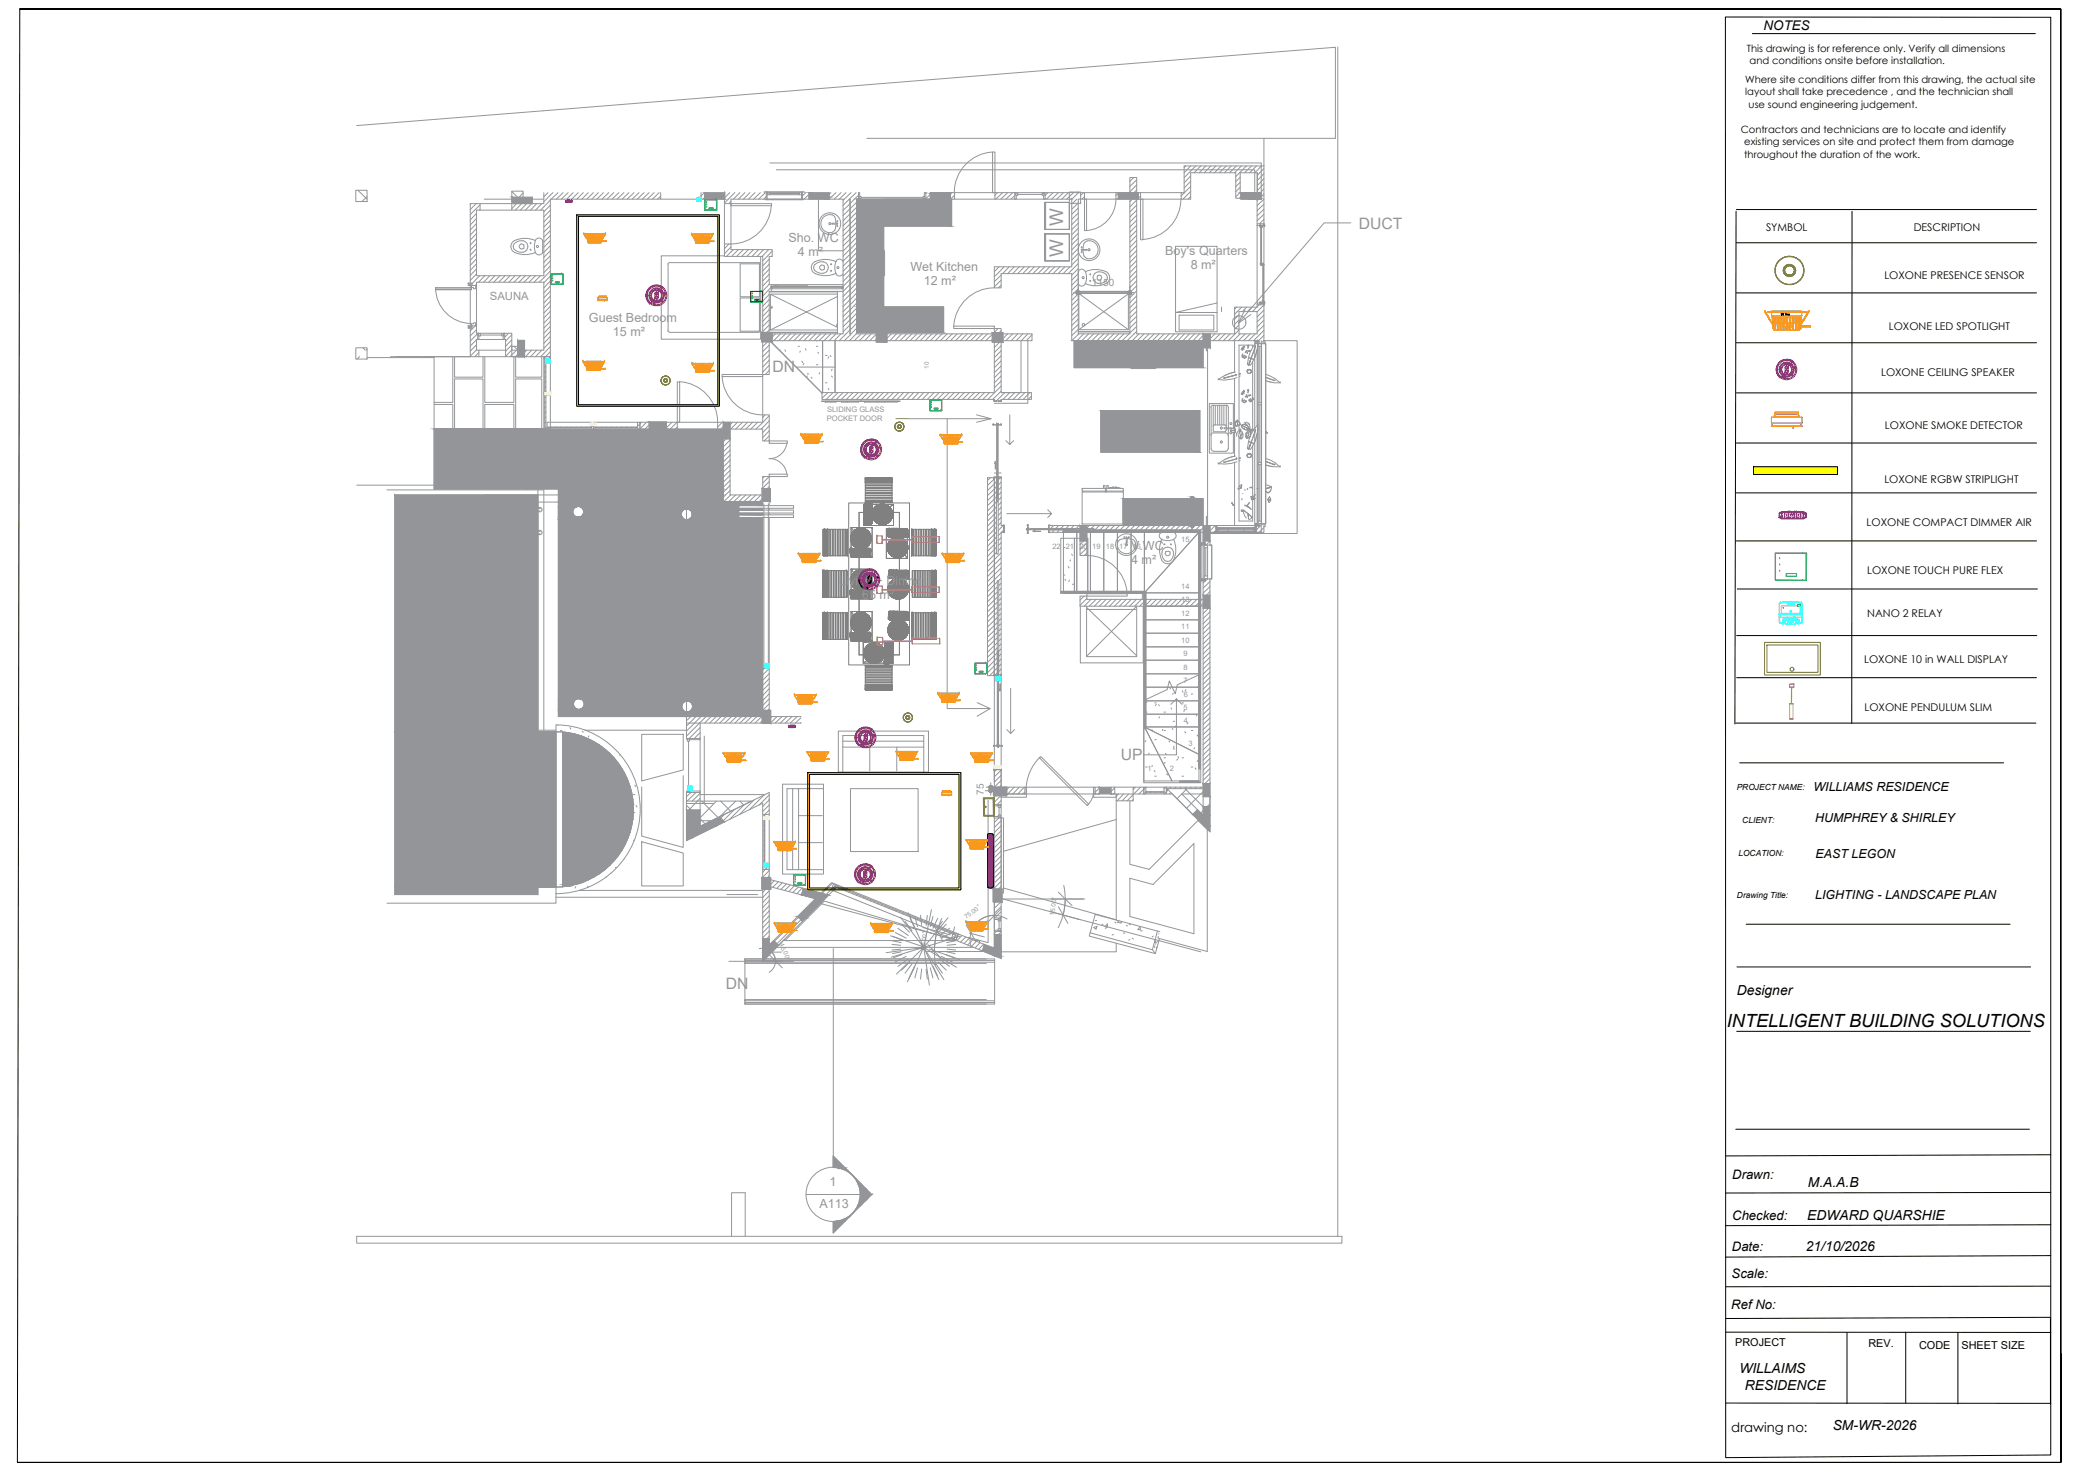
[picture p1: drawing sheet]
<svg xmlns="http://www.w3.org/2000/svg" width="297mm" height="210mm" viewBox="0 0 297 210" stroke-linecap="round" stroke-linejoin="round" font-family="sans-serif">
<defs><g id="words">
<g font-size="2.7" fill="#939598">
<text x="151.8" y="32.2" transform="rotate(-90 151.8 32.2)">W</text>
<text x="151.8" y="36.7" transform="rotate(-90 151.8 36.7)">W</text>
</g>
<text font-size="2.6" x="246.5" y="146.5">INTELLIGENT BUILDING SOLUTIONS</text>
<g font-size="2.2" fill="#939598">
<text x="194" y="32.6">DUCT</text>
<text x="110.3" y="53.1">DN</text>
<text x="160" y="108.5">UP</text>
<text x="103.6" y="141.1">DN</text>
</g>
<g font-size="2">
<text x="247.9" y="142">Designer</text>
<text x="258" y="169.4">M.A.A.B</text>
<text x="257.8" y="178.6">21/10/2026</text>
<text x="258" y="174.1">EDWARD QUARSHIE</text>
<text x="248.3" y="196">WILLAIMS</text>
<text x="249.1" y="198.3">RESIDENCE</text>
<text x="261.6" y="204.1">SM-WR-2026</text>
</g>
<g font-size="1.9">
<text x="251.7" y="4.3">NOTES</text>
<text x="247.3" y="168.3">Drawn:</text>
<text x="247.2" y="178.4">Date:</text>
<text x="247.3" y="174">Checked:</text>
<text x="247.2" y="182.4">Scale:</text>
<text x="247.1" y="186.8">Ref No:</text>
<text x="247.1" y="204.4">drawing no:</text>
</g>
<g font-size="1.8" fill="#939598">
<text x="112.6" y="34.6">Sho. WC</text>
<text x="113.9" y="36.5">4 m²</text>
<text x="129.9" y="38.6">Wet Kitchen</text>
<text x="131.9" y="40.6">12 m²</text>
<text x="166.3" y="36.4">Boy's Quarters</text>
<text x="170" y="38.4">8 m²</text>
<text x="84.1" y="45.9">Guest Bedroom</text>
<text x="87.5" y="47.9">15 m²</text>
<text x="119.8" y="83.5">Living + Dining</text>
<text x="161.4" y="80.5">4 m²</text>
<text x="161.4" y="78.5">V.WC</text>
<text x="123" y="85.4">65 m²</text>
<text x="117" y="172.4">A113</text>
<text x="118.4" y="169.2">1</text>
</g>
<g font-size="1.8">
<text x="258.9" y="112.9">WILLIAMS RESIDENCE</text>
<text x="259.1" y="117.3">HUMPHREY &amp; SHIRLEY</text>
<text x="259.2" y="122.4">EAST LEGON</text>
<text x="259.1" y="128.2">LIGHTING - LANDSCAPE PLAN</text>
</g>
<text font-size="1.6" fill="#939598" x="69.9" y="42.9">SAUNA</text>
<g font-size="1.6">
<text x="266.7" y="192.2">REV.</text>
<text x="273.9" y="192.5">CODE</text>
<text x="280" y="192.5">SHEET SIZE</text>
</g>
<g font-size="1.5">
<text x="252.1" y="32.9">SYMBOL</text>
<text x="273.2" y="32.9">DESCRIPTION</text>
<text x="269" y="39.8">LOXONE PRESENCE SENSOR</text>
<text x="269.6" y="47.1">LOXONE LED SPOTLIGHT</text>
<text x="268.5" y="53.7">LOXONE CEILING SPEAKER</text>
<text x="269.1" y="61.2">LOXONE SMOKE DETECTOR</text>
<text x="269" y="68.9">LOXONE RGBW STRIPLIGHT</text>
<text x="266.4" y="75.1">LOXONE COMPACT DIMMER AIR</text>
<text x="266.5" y="81.8">LOXONE TOUCH PURE FLEX</text>
<text x="266.5" y="88.1">NANO 2 RELAY</text>
<text x="266.1" y="94.7">LOXONE 10 in WALL DISPLAY</text>
<text x="266.1" y="101.4">LOXONE PENDULUM SLIM</text>
<text x="247.7" y="192.1">PROJECT</text>
</g>
<g font-size="1.4">
<text x="249.1" y="11.9">Where site conditions differ from this drawing, the actual site</text>
<text x="249.3" y="7.4">This drawing is for reference only. Verify all dimensions</text>
<text x="249.7" y="9.2">and conditions onsite before installation.</text>
<text x="249.1" y="13.6">layout shall take precedence , and the technician shall</text>
<text x="249.6" y="15.4">use sound engineering judgement.</text>
<text x="248.5" y="19">Contractors and technicians are to locate and identify</text>
<text x="249" y="20.8">existing services on site and protect them from damage</text>
<text x="249" y="22.5">throughout the duration of the work.</text>
</g>
<g font-size="1.4" fill="#939598">
<text x="155.9" y="40.8">1150</text>
<text x="140.4" y="113.4" transform="rotate(-90 140.4 113.4)">75</text>
</g>
<g font-size="1.2">
<text x="247.9" y="112.7">PROJECT NAME:</text>
<text x="248.7" y="117.4">CLIENT:</text>
<text x="248.1" y="122.1">LOCATION:</text>
<text x="247.9" y="128.2">Drawing Title:</text>
</g>
<g font-size="1.1" fill="#939598">
<text x="118.1" y="58.8">SLIDING GLASS</text>
<text x="118" y="60.1">POCKET DOOR</text>
<text x="168.6" y="77.4">15</text>
<text x="150.2" y="78.3">22</text>
<text x="152.1" y="78.3">21</text>
<text x="154.1" y="78.3">20</text>
<text x="155.9" y="78.3">19</text>
<text x="157.8" y="78.3">18</text>
<text x="159.8" y="78.3">17</text>
<text x="161.7" y="78.3">16</text>
<text x="168.6" y="84">14</text>
<text x="168.6" y="85.9">13</text>
<text x="168.6" y="87.9">12</text>
<text x="168.6" y="89.8">11</text>
<text x="168.6" y="91.7">10</text>
<text x="168.9" y="93.6">9</text>
<text x="168.9" y="95.6">8</text>
<text x="168.9" y="97.5">7</text>
<text x="168.9" y="101.3">5</text>
<text x="169" y="99.4">6</text>
<text x="169" y="103.1">4</text>
<text x="169.7" y="106.4">3</text>
<text x="163.8" y="110">1</text>
<text x="167" y="110">2</text>
</g>
<g font-size=".9" fill="#939598">
<text x="132.6" y="52.6" transform="rotate(-90 132.6 52.6)">10</text>
<text x="138" y="131.1" transform="rotate(-37 138 131.1)">75.00°</text>
<text x="150.5" y="130.7" transform="rotate(-83 150.5 130.7)">15.00°</text>
<text x="111.3" y="134.8" transform="rotate(67 111.3 134.8)">45.00°</text>
<text x="132" y="135.5" transform="rotate(-83 132 135.5)">15.00°</text>
</g>
</g></defs>
<!-- layer: G-IMPT -->
<g fill="none" stroke="#808080" stroke-width=".14">
<path d="M117.5 75.5v3.8M117.5 79.3v-3.8v3.8M117.5 79.3h.1M117.5 75.5h.1M117.6 75.5v3.8M117.6 75.5h.1M117.6 79.3h.1M117.6 79.3v-3.8v3.8M117.7 79.3h.1M117.7 75.5h.1M117.7 75.5v3.8v-3.8M117.7 75.5v3.8"/>
<path d="M117.7 75.5h.2M117.7 79.3v-3.8v3.8M117.7 75.5v3.8h.1M117.8 79.3h.2M117.9 75.5v3.8h-.1v-3.8v3.8M117.9 75.5v3.8h.1v-3.8M117.9 75.5h.1M118 75.5h.1M118 75.5v3.8M118 79.3h.1M118 79.3v-3.8v3.8l.1-3.8v3.8M118.1 79.3h.1"/>
<path d="M118.1 75.5h.1M118.1 75.5v3.8v-3.8M118.1 75.5v3.8M118.1 79.3h.2M118.1 75.5h.2M118.3 79.3h1.4M118.3 75.5h1.4M118.3 75.5v3.8M118.6 75.5v3.8M118.6 79.3h.1M118.6 75.5h.1M118.8 75.5v3.8"/>
<path d="M119 75.5v3.8M119.2 79.3h.1M119.2 75.5h.1M119.3 75.5v3.8M119.5 75.5v3.8M119.7 75.5h.8M119.7 79.3h.3M119.7 75.5v3.8M119.8 75.5h.1M120 79.3h.5M120 75.5v3.8M120.3 75.5v3.8"/>
<path d="M120.3 79.3h.1M120.3 75.5h.1M120.5 79.3h.4M120.5 75.5h.2M120.5 75.5v3.8M120.7 75.5h.2v3.8M120.7 75.5v3.8M120.9 75.5v3.8zM120.9 75.5l.1 3.8zM120.9 79.3v-3.8v3.8M121 79.3h.1M121 75.5h.1"/>
<path d="M121 75.5v3.8v-3.8M121 75.5v3.8M121.1 71.8h8.7v23.1h-8.7zM121.4 78.6h.1M121.4 78.6v.1M121.4 78.8v.1h.1M121.4 78.3v.1M121.4 78.4v.1M121.4 78.5h.1M121.4 78.5v.1M121.4 78.7l.1 .1M121.4 78.7v.1"/>
<path d="M121.4 78.8h.1M121.4 78.8v.1M121.4 78.9h.1M121.4 78.7h.1M121.4 78.4h.1M121.4 78.3v.1zM121.4 78.4v.1v-.1M121.4 78.4v.2zM121.4 78.8v-.1v.1M121.4 78.8v.1zM121.4 78.3h.1M121.4 78.3v.3"/>
<path d="M121.4 78.4v.1zM121.4 78.3l.1 .2zM121.4 78.4l.1 .2zM121.4 78.5l.1 .2zM121.4 78.6l.1 .2zM121.4 78.8h.1h-.1l.1 .1-.1-.1v.1h.1zM121.4 79.2h.1M121.4 79.1h.1M121.4 78.2h.1M121.4 78.9h.2M121.4 79.3h.1M121.4 79l.1-.1v.1"/>
<path d="M121.4 79v.1M121.4 76.6v.2zM121.4 76.8v.3zM121.4 76.8l.1 .3zM121.4 77.1l.1 .3zM121.4 78.2l.1 .2-.1-.1zM121.4 79.3h.1v.1zM121.4 79.1v.1l.1-.1-.1 .2M121.4 78.2l.1 .1M121.5 78.9l-.1 .4 .2 .1M121.5 78.9h.1M121.5 78.3l-.1 .1"/>
<path d="M121.5 78.5h.1M121.5 78.5v.1M121.5 78.6v.1M121.5 78.6h.1M121.5 78.7h.1M121.5 78.8h-.1M121.5 78.8v.1M121.5 78.8h.1M121.5 78.5v-.1v.1M121.5 78.7h.1l-.1 .1M121.5 78.8h.1l-.1 .1M121.5 79.2h.1"/>
<path d="M121.5 79.3h.1M121.5 79.2l-.1 .1M121.5 79.3h.2M121.5 79.1h.1M121.5 79.1l-.1 .1M121.5 79.1h-.1M121.5 76.6l-.1 .2zM121.5 76.8l.1 .3-.1-.3v.3zM121.5 77.1l.1 .2zM121.5 75.3v1.2v-1.2h.2M121.5 75.3l.4 .5-.4-.5h3v4.2h-.4h.4l-.3-.3M121.5 78.7l.1 .1h-.1l.1 .1-.1-.1v.1h.1l-.1-.1h.1z"/>
<path d="M121.5 79.2l-.1 .1zM121.5 79l-.1 .1M121.5 79h.1l-.2 .2M121.5 78.7l.1 .1M121.5 78.8l.1 .1M121.5 78.9v.1M121.5 77.1v1.1M121.5 75.3h3M121.5 78.2l-.1 .1M121.5 78.2l.4 .1M121.5 78.2v.1M121.5 78.3v.1"/>
<path d="M121.5 78.3h.1M121.5 78.4h-.1l.1 .1M121.6 78.3h.1M121.5 79.2v.3M121.5 79.1v.1M121.5 78.9l.1 .1M121.5 76.3l-.1 .3zM121.5 76.3v.3zM121.5 77.3l.2 .3zM121.5 76.6v.2zM121.5 76.8l.1 .3zM121.5 77.4l.2 .2z"/>
<path d="M121.5 77.3l.2 .3-.2-.3M121.5 78.2h.1M121.5 78.2l.1 .2zM121.5 78.3l.1 .2h-.1l.1 .1-.1-.1v.1l.1 .1h-.1l.1 .1-.1-.1v-.1l.1 .1-.1-.1h.1l-.1-.1h.1h-.1zM121.5 78.3l.1 .1M121.5 78.4h.1M121.6 79.4h.1M121.6 78.2l-.1 .1M121.6 78.2v.1M121.6 78.3v.1M121.6 78.4v.1M121.6 78.5l-.1 .1"/>
<path d="M121.6 78.8h-.1M121.6 78.8h.1M121.6 78.8v.1M121.6 78.9h.1M121.6 79.2v.1M121.6 79.3h.1M121.6 79.1v.1M121.6 79l-.1 .1M121.6 79.2h.1M121.6 79.1h.1M121.6 79.1h.1zM121.6 76.3l-.1 .3 .1-.3 .1 .1v.2z"/>
<path d="M121.6 76.3v.3v-.3l-.1 .3zM121.6 76.6v.2h-.1zM121.6 77.1v.2zM121.6 77.3l.1 .2-.1-.2 .1 .3zM121.6 78.2l.1 .1h-.1l.1 .1v-.1M121.6 78.9l-.2 .1M121.6 78.9v.2h.1l-.1 .1 .1 .1M121.6 79h.1M121.6 79h-.1M121.6 79.3v.1M121.6 78.5h.1M121.6 78.5h-.1l.1 .1"/>
<path d="M121.6 78.6h-.1l.1 .1M121.6 78.6h-.1h.1M121.6 78.7v.1M121.6 78.7h-.1h.1M121.7 78.3h.1M121.6 78.6h.1M121.6 79l-.1 .1h.1M121.6 79.1l.1 .1M121.6 79l.1 .1M121.7 79.1h.1M121.6 76.1l-.1 .2zM121.6 77.6l.2 .2z"/>
<path d="M121.6 76.4v.2zM121.6 76.6l.1 .2zM121.6 76.8l.1 .3zM121.6 77.1l.1 .2zM121.6 77.3l.1 .2zM121.6 78.3l.1 .3h-.1v-.1l.1 .1zM121.6 78.6l.1 .2zM121.6 78.7l.1 .1zM121.6 78.8l.1 .1zM121.6 79.4l.2-.1zM121.6 78.5l.1 .1M121.6 78.7l.1 .1"/>
<path d="M121.6 78.8l.1 .1M121.6 78.7h.1M121.6 78.3l.1 .1M121.6 78.4h.1M121.6 78.6l.1 .1M121.7 79.3h.1M121.7 79.2h.1M121.7 79.2v.1M121.7 79.4h.1M121.7 78.3v.1M121.7 78.4v.1M121.7 78.5l-.1 .1"/>
<path d="M121.7 78.5v.1M121.7 78.6l-.1 .1M121.7 78.6v.1M121.7 78.7v.1M121.7 78.8h-.1M121.7 78.8v.1M121.7 78.9h.1M121.7 78.9h.1h-.1M121.7 79.3h-.1M121.7 79.3v.1M121.7 79.1l-.1 .1M121.7 76.1l-.1 .2 .1-.2 .1 .1-.1 .2 .1-.2-.2 .2 .1-.3-.1 .2z"/>
<path d="M121.7 76.1l-.2 .2zM121.7 76.4v.2zM121.7 77.3l.1 .2zM121.7 77.6l.1 .2zM121.7 78.3v-.1l.2 .2-.1-.1M121.7 78.9l-.2 .1 .2 .1-.2 .1h.1v.1h-.1l.1-.2h-.2M121.7 79.3h-.1h.1M121.7 78.9v.2l.1-.1-.1 .1h.2l-.1 .1 .2-.1-.1-.1M121.7 79.3v-.1v.1M121.7 79.1v.1M121.7 79.2v.1zM121.7 78.9l.2 .1"/>
<path d="M121.7 78.5h.1M121.7 78.6h.1M121.7 78.7h.1M121.7 78.8h.1M121.7 78.5h.1h-.1M121.7 78.5h.1l-.1 .1M121.7 78.6h.1l-.1 .1M121.7 78.8h.1l-.1 .1M121.7 78.9l.1 .1M121.7 79.1h-.1M121.7 79l-.1 .1M121.7 79h.1"/>
<path d="M121.7 76.6h-.2v.2v-.2v.2v-.2v.2l.1-.2v.2v-.2l.1 .2M121.7 76.8h-.2v.3v-.3l.1 .3-.1-.3 .1 .3 .1-.3v.3M121.7 77.1h-.2l.1 .2-.1-.2 .1 .2v-.2l.1 .2-.1-.2 .1 .1M121.7 77.5l.1 .2-.1-.1 .1-.2 .1 .3-.1-.2 .1 .2zM121.7 76.6v.2v-.2v.2v-.2h.1l-.1 .2zM121.7 76.8v.3zM121.7 76.8v.2v-.2h.4v.2l-.2-.2v.2v-.2v.2v-.2v.2l-.1-.2v.2v-.2v.2zM121.7 77.1v.1zM121.7 76.1l-.1 .3zM121.7 77.5l.1 .2zM121.7 76.6v.2zM121.7 76.8v.3v-.3v.3v-.3l.1 .2-.1-.2v.3z"/>
<path d="M121.7 77.1l.1 .1zM121.7 78.5l.2 .3h-.2h.2h-.2v-.1l.2 .1-.2-.1v-.1l.2 .1zM121.7 78.8l.2 .1zM121.7 79.4l.2-.1zM121.7 79.3h.2M121.7 78.5l.1 .1M121.7 78.7l.1 .1M121.7 78.6l.1 .1M121.7 78.8l.1 .1M121.8 79.2h.1M121.8 79.3h.1M121.7 79.3h.1z"/>
<path d="M121.7 79.3h.4M121.8 78.3h.1M121.7 79.1l.1 .1M121.7 78.9v.1M121.7 77.2l-.1 .1 .1 .2-.1-.2 .1 .2v-.2l.1 .1M121.7 77l.1 .2zM121.7 77.2l.1 .2-.1-.2 .2 .2-.1-.2 .3-.1 .1 .2-.2-.2v.2l-.1-.1 .1 .2-.1-.2v.2l-.1-.2 .1 .2zM121.7 76.2l-.1 .2zM121.7 76.4v.2M121.7 77.5l.2 .2zM121.7 76.8l.1 .2-.1-.2M121.7 77.2l.2 .2z"/>
<path d="M121.7 78.3l.2 .2h-.2l.2 .1-.2-.1h.2h-.2zM121.7 78.9l-.3 .2v.2v-.1M121.7 79.2l.1 .1M121.7 79.2h.5h-.3M121.7 79.3h.3h-.2M121.7 78.4h.1M121.7 78.3l.1 .1M121.8 79.3h.1zM121.8 79.2h.4M121.8 79.4h.1M121.8 78.3v.1M121.8 78.4v.1"/>
<path d="M121.8 78.5v.1M121.8 78.6v.1M121.8 78.7l-.1 .1M121.8 78.7v.1M121.8 78.8h-.1h.2M121.8 78.8v.1M121.8 78.9h.1M121.8 79h.1M121.8 79.3l-.1 .1h.1M121.8 79.1h-.1M121.8 79.1h.1M121.8 79.1l.1-.1v.1z"/>
<path d="M121.8 75.9l.1-.2zM121.8 75.9l-.2 .2 .2-.2-.1 .2 .1-.2 .1 .1-.1 .2 .1-.2-.2 .2 .1-.3-.1 .2zM121.8 76.4l-.1 .2 .1-.2 .1 .1-.1 .1zM121.8 76.6v.2v-.2l.3 .1v.1v-.1v.1l-.1-.1v.1l-.1-.1v.1v-.2l-.1 .2zM121.8 77l.1 .2-.1-.2h.3v.1v-.1v.1l-.1-.1v.1l-.1-.1v.2v-.2v.2l-.1-.2 .1 .2zM121.8 75.9l.2-.2zM121.8 75.9l-.1 .2zM121.8 76.2l-.1 .2zM121.8 77.5l.1 .2zM121.8 77.8l.2 .1zM121.8 77.7l.2 .2-.2-.2M121.8 76.4v.2v-.2l-.1 .2z"/>
<path d="M121.8 76.6v.2v-.2l-.1 .2zM121.8 76.8v.2zM121.8 77l.1 .2zM121.8 77.2l.1 .2zM121.8 79.1l.4-.1-.2 .1zM121.8 78.9h.1h-.2M121.8 78.9l-.1-.1 .1 .1h-.1M121.8 79.2l.1-.1-.2 .1v.1M121.8 79.2l-.1 .1M121.8 79.3h.5zM121.8 79.2l-.1 .1v-.1v.1v-.1v.1M121.8 78.8h.1"/>
<path d="M121.8 79.2v.1M121.8 79.2h.1zM121.8 79l-.1 .1M121.8 79v.1M121.8 76.2l-.1 .2 .2-.2 .3 .2-.1 .2v-.2l-.1 .1v-.2l-.1 .2v-.2v.2v-.2l-.1 .1zM121.8 77.4l.2 .2-.1-.2 .1 .2zM121.8 76l-.1 .2zM121.8 76.2l-.1 .2M121.8 77.4l.1 .2M121.8 77.7l.2 .2zM121.8 76.4v.2v-.2M121.8 76.6l.1 .2z"/>
<path d="M121.8 76.8l.1 .2zM121.8 77.2l.1 .2-.1-.2M121.8 77.4l.2 .2zM121.8 79l.1 .1h-.2l.1 .1M121.8 79.4l.2-.1zM121.8 79.2v.1l.1-.1M121.8 79.2h-.1h.6M121.8 79.2h.6M121.8 79h.3M121.8 76.2v.1M121.9 79.3h.1M121.9 78.8h.1"/>
<path d="M121.9 78.9h.1M121.9 79h.1M121.9 78.9v.1M121.9 79.2h.1M121.9 79.1l-.2 .1M121.9 79.1h.1M121.9 78.8v.1M121.9 78.8v.2M121.9 78.8v.1zM121.9 78.8v.2zM121.9 78.3h.1M121.9 78.3h-.1"/>
<path d="M121.9 78.3h-.1h.1M121.9 78.4h-.1h.1M121.9 78.3h-.1l.1 .1M121.9 78.5h-.1h.1M121.9 78.4h-.1l.1 .1M121.9 78.5h-.1l.1 .1M121.9 78.6h-.1l.1 .1M121.9 78.6h-.1h.1M121.9 78.7h-.1l.1 .1M121.9 78.7h-.1h.1M121.9 78.8h-.1h.1M121.9 78.9l-.1-.1 .1 .1"/>
<path d="M121.9 78.8h-.1l.1 .1M121.9 78.9h-.1h.1M121.9 78.4h.1M121.9 78.5h.1M121.9 78.5v.1M121.9 78.6v.1M121.9 78.7h.1M121.9 79.3l-.1 .1M121.9 79.1l-.1 .1M121.9 79v.1M121.9 76.5l-.1 .1 .1-.1 .2 .1v.1l-.1-.2-.1 .2zM121.9 76l-.2 .2z"/>
<path d="M121.9 77.7l.2 .1zM121.9 76.2l-.1 .2zM121.9 76.3l-.1 .1zM121.9 76.5v.1v-.1l-.1 .1zM121.9 76.6v.2zM121.9 76.8v.2zM121.9 77v.2zM121.9 77.2v.2zM121.9 77.2l.1 .2zM121.9 77.4l.1 .2zM121.9 78.3l.1 .1-.1-.1 .1 .1h-.1l.1 .3-.1-.1v-.1l.1 .1-.1-.1h.1h-.1M121.9 78.6l.1 .1h-.1v-.1l.1 .1z"/>
<path d="M121.9 79l-.3 .1h.1v.1M121.9 79.3h.2M121.9 79h-.1h.1M121.9 79.3v-.1v.1M121.9 78.9v-.1v.1M121.9 78.8v.2v-.2M121.9 78.7v.1M121.9 78.6h.1M121.9 79.2l-.1 .1h.1h-.2M121.9 79.2v.1M121.9 79.3h-.2h.3M121.9 78.8h.1z"/>
<path d="M121.9 79h.1zM121.9 79h.2M121.9 79.4h.1M121.9 78.4v.1M121.9 78.6l.1 .1M121.9 79.3l-.1 .1h.1M121.9 79.3h.1zM121.9 76l-.1 .2zM121.9 76.3v.2zM121.9 76.3v.2v-.2M121.9 76.5v.2zM121.9 76.7v.1z"/>
<path d="M121.9 79.3h.2zM121.9 78.8h.2l-.1 .2M121.9 79.2h.2M121.9 79.1h.1l-.3 .1M121.9 79.3h.3M121.9 79.2v.1l.1-.1M121.9 79.1l.1 .1M121.9 79.1l.2 .1M121.9 79.1l.3 .1M121.9 79.3h-.1h.3M122 79h.1M121.9 79v-.2v.2"/>
<path d="M121.9 79h.4M121.9 78.3v.1M121.9 79l-.1 .1M122 79.1h.1M121.9 79l.2 .1M121.9 79.1h.1zM121.9 77.6l-.1 .2 .1 .1-.1-.2 .2 .2-.1-.2 .2 .1M121.9 77.9l.3 .2zM121.9 76l.2-.1zM121.9 76v.3zM121.9 77.4l.1 .2-.1-.2 .3-.2 .1 .2-.1-.2v.2l-.2-.1 .1 .2zM121.9 77.6l.2 .2-.2-.2 .2 .1-.1-.1 .1-.1 .1 .1-.1-.1 .1 .2-.2-.1 .1 .1z"/>
<path d="M121.9 75.7l.3-.1zM121.9 76l-.1 .2M121.9 76.7l.1 .1zM121.9 77l.1 .1zM121.9 77.2l.2 .1zM121.9 77.4l.2 .1zM121.9 77.6l.2 .2zM121.9 78.3v.1l.1 .1h-.1M121.9 78.8v-.1l.1 .1M121.9 79.1h.2M121.9 78.8v.2l.1-.2v.2zM121.9 78.8h.4h-.1"/>
<path d="M121.9 78.8h.3h-.2M121.9 79h.3h-.2M121.9 79.1v.1M121.9 76v.1M122 78.8h.1M122 78.8h.5h-.1M122 78.3h.8M122 78.3h-.1M122 78.3h.1M122 78.4h.1M122 78.3v.1M122 78.5h-.1h.1"/>
<path d="M122 78.4h-.1l.1 .1M122 78.6l-.1-.1 .1 .1M122 78.5h-.1l.1 .1M122 78.6h-.1l.1 .1M122 78.7h-.1l.1 .1M122 78.8h-.1M122 78.3h.1zM122 78.5h.1h-.1M122 78.6v-.1l.1 .1h-.1M122 78.7h.1h-.1M122 78.7h.1M122 76.1l-.1 .2 .1-.2h.1l.1 .2v.1l.1-.1-.1 .1v-.2l-.2 .1 .1-.1-.1 .1 .1-.2-.2 .2z"/>
<path d="M122 75.7l.2-.1zM122 75.8l.2-.2zM122 75.8l-.2 .2zM122 77.9l.2 .1zM122 76.1l.2-.1zM122 76l-.1 .3zM122 76.1l-.1 .2zM122 76.3l-.1 .2zM122 76.5l-.1 .2zM122 76.7v.1zM122 76.8v.2zM122 77l.1 .1z"/>
<path d="M122 77.1l.1 .2zM122 77.4l.1 .1-.1-.1M122 77.6l.2 .1zM122 77.6l.2 .1-.2-.1M122 78.3h.2M122 78.3l.1 .1-.1-.1 .1 .2-.1-.1 .1 .1h-.1v.1l.1 .1-.1-.1 .1 .1h-.1v-.1h.1l-.1-.1 .1 .1zM122 78.7l.1 .1zM122 78.8v-.1v.1M122 78.8h-.1v.2M122 79h.1zM122 79h.6M122 78.8l-.1 .2"/>
<path d="M122 78.6h.1M122 78.5h.1M122 78.8v.2M122 79.1l.2 .1M122 79h.2M122 79.1l-.3 .1h.2M122 79.2h.2M122 79.3h.1M122 79.3h.2M122 79.3l.1-.1v.1M122 79.1l-.2 .1M122.1 79h.1"/>
<path d="M122 78.8h.1zM122 79.4h.1M122 79.3l-.2 .1M122 79.3v.1M122 79.4h.2M122 75.8l.2-.1zM122 75.8l-.1 .2zM122 77.9h.2zM122 76.5v.2zM122 76.7l.1 .1zM122 76.8l.1 .2zM122 77.1l.2 .2z"/>
<path d="M122 77.3l.1 .2zM122 79.1l-.1 .2v-.1v.1h-.1M122 79.1l-.3 .1v.1M122 79.3h.2zM122 79.2l-.1 .1M122 79.3l.1-.1-.1 .1 .2-.1-.1 .1M122 78.8v.2l.1-.2h-.2v.2v-.2v.2v-.2v.1M122 78.8h-.1h.8h-.1M122 78.8h.6M122 79.1v.1M122.1 79.1h.1M122.1 79.2h.1"/>
<path d="M122.1 79.3h.1M122.1 79.1l.1 .1M122.1 79.3h.1zM122.1 78.8l-.1 .2M122.1 78.8l-.2 .2M122.1 78.8v.2M122.1 78.8h.1M122.1 78.8h-.1M122.1 78.4h-.1M122.1 78.3v.1M122.1 78.4v.1M122.1 78.5v.1"/>
<path d="M122.1 78.6v.1M122.1 78.7l-.1 .1M122.1 79.1h-.1M122.1 79l-.2 .1M122.1 79l.1 .1M122.1 79.1h.1zM122.1 76.8v.2zM122.1 75.8l.1-.1zM122.1 75.8l-.2 .2zM122.1 77.8l.2 .1zM122.1 76.1l-.1 .2zM122.1 76.4l-.1 .1z"/>
<path d="M122.1 76.6l-.1 .1zM122.1 76.7v.1v-.1M122.1 77v.1v-.1M122.1 77.1l.1 .2zM122.1 77.3l.1 .1zM122.1 77.5l.1 .1zM122.1 79.2l-.2 .1 .2-.1h.1M122.1 79.2h.1zM122.1 79.1l.2 .1h-.1M122.1 79.1v.1M122.1 79.2l-.1 .1M122.1 79.2l-.2 .1"/>
<path d="M122.2 79.2h.1M122.1 79h-.2h.3M122.1 79h.2M122.1 78.4h.1M122.1 78.5h.1M122.1 78.6h.1M122.1 78.7h.1M122.1 78.7v.1M122.1 78.4h.1h-.1M122.1 78.5v-.1l.1 .1M122.1 78.6h.1h-.1M122.1 78.7h.1h-.1"/>
<path d="M122.1 79.4h.1M122.1 75.9l-.2-.2-.1 .2 .1-.2-.1 .2 .2-.2-.2 .3 .2-.2-.1 .2M122.1 77.8l-.1 .1 .2 .1-.2-.1 .2 .1-.2-.1h.3l-.2-.1 .2 .1M122.1 75.9l.2-.1-.2 .1 .2-.1-.2 .1 .2-.1 .1 .2-.2 .1 .1-.2-.1 .1 .1-.2zM122.1 75.9l-.1 .1zM122.1 75.9l-.1 .2 .1-.2 .3 .3-.2 .1 .1-.2-.2 .1 .1-.2-.2 .1 .2-.1-.2 .1zM122.1 76.6v.1zM122.1 76.7v.1zM122.1 76.8l.1 .2zM122.1 77l.1 .1zM122.1 77.1l.1 .1zM122.1 77.7l.2 .1z"/>
<path d="M122.1 75.9l.2-.1zM122.1 76.2l-.1 .1zM122.1 76.2v.2zM122.1 76.4v.2zM122.1 77.5l.2 .1zM122.1 78.6l.2 .1zM122.1 79.4l.1-.1zM122.1 79.4h.1zM122.1 79.1l.2 .1M122.1 79.3h.2M122.1 79.3l.2-.1-.1 .1M122.2 79.3h.1"/>
<path d="M122.2 78.8h-.3M122.2 79h.2M122.2 79.1v.1M122.2 79.2l-.1 .1 .1-.1v.1M122.2 79.3h.2M122.2 78.8l-.1 .2M122.2 78.8l-.1 .2 .1-.2M122.2 79h.1M122.2 78.8h.1M122.2 79v-.2v.2M122.2 78.8h-.1M122.2 79h-.2h.3"/>
<path d="M122.2 79h.3h-.1M122.2 78.3h-.1M122.2 78.3h-.1h.1M122.2 78.3l-.1 .1M122.2 78.3h.1M122.2 79.1l-.1 .1M122.2 75.6l.2-.1zM122.2 78.1l.2 .1zM122.2 76.4l-.1 .2zM122.2 76.6v.1zM122.2 76.7v.1zM122.2 76.8v.2z"/>
<path d="M122.2 77v.1zM122.2 76l.1-.2zM122.2 76l.1-.1zM122.2 76l-.2 .1zM122.2 76.2l.1-.1zM122.2 76.2l-.1 .2zM122.2 76.6v-.1zM122.2 76.6v.1v-.1M122.2 76.7l-.1 .1zM122.2 77.1v.1zM122.2 77.3v.1zM122.2 77.2l.1 .2z"/>
<path d="M122.2 77.4l.1 .1zM122.2 77.7l.2 .1zM122.2 78.3h.1h-.1l-.1 .1 .2 .1-.2-.1 .1 .1M122.2 79l.1 .1h-.2M122.2 79l-.3 .1h.3l-.1 .1M122.2 79h.3h-.3M122.2 79h.3M122.2 78.8h.6M122.2 79.2h.3M122.2 79.1h-.1M122.2 78.8h-.3h.2M122.2 78.8h.1h-.1"/>
<path d="M122.2 79.4h.1M122.2 78.3v.1M122.2 78.5h-.1M122.2 78.4v.1M122.2 78.5v.1M122.2 78.6v.1M122.2 78.7l-.1 .1h.2M122.2 79.3l-.2 .1M122.2 79.1h.1M122.2 79.1h.1zM122.2 76.7l.7 .1h-.7M122.2 77l.7-.2-.7 .3"/>
<path d="M122.2 76.4v.2zM122.2 77.2l.1 .1zM122.2 75.7l.2-.1zM122.2 78l.2 .2zM122.2 78h.3l-.1 .1zM122.2 76l.2-.1zM122.2 76l-.1 .2zM122.2 76.3l.1-.2zM122.2 76.3v.1zM122.2 76.4l.1-.1zM122.2 76.5v.1v-.1M122.2 77.1l.1 .1z"/>
<path d="M122.2 77v.1l.7-.3 .7 .2v.1v-.1v.1M122.2 76.8v.2l1.4-.2v.2M122.2 76.7v.1l1.4-.1v.1v-.1v.1M122.2 78.3h.1h-.1l.1 .2-.2-.1v.1l.1 .1-.1-.1 .1 .1h-.1v-.1h.2h-.1M122.2 78.7l.1 .1-.2-.1 .1 .1M122.2 78.7h-.1l.1 .1M122.2 78.8h.3zM122.2 78.8h.1zM122.2 79l.3-.2-.2 .2M122.2 78.8v.2M122.2 79.3v.1M122.2 79.2l-.1 .1"/>
<path d="M122.2 79.2h.2M122.2 79.3l.1-.1v.1M122.2 78.6h.1M122.2 78.7h.1M122.2 78.6h.1h-.1M122.2 79l-.1 .1M122.2 79l.2 .1M122.2 79.4h.3M122.2 76.5v.1zM122.2 75.7l.3-.1zM122.2 77.9l.3 .1zM122.2 76h.2z"/>
<path d="M122.2 76.1l.2-.1-.1 .1 .1-.1zM122.2 76.1l-.1 .1zM122.2 76.3l.2-.1zM122.2 76.5l.1-.1zM122.2 77.4l.2 .1zM122.2 77.6l.2 .1zM122.2 77.1l.1 .1 .6-.4 .7 .3-.1 .1M122.2 76.6v.1l.7 .1 .7-.2v.1M122.2 78.7l.2 .1zM122.2 79.4h.1zM122.2 79.4h.2zM122.2 79.2h.1z"/>
<path d="M122.2 78.8v.2v-.2h.3M122.2 78.8h.3M122.3 79.2h.1M122.3 78.8h.1M122.3 79.3h.1M122.3 79.2h-.1h.1M122.3 79.2l-.2 .1M122.3 78.8h-.1M122.3 79h.1M122.3 79l.2-.2-.1 .2M122.3 78.8h-.1h.2M122.3 79h-.1h.1"/>
<path d="M122.3 78.3h-.1M122.3 78.3h-.1h.1M122.3 78.4h-.1l.1 .1M122.3 78.3h-.1l.1 .1M122.3 78.5h-.1h.1M122.3 78.5l-.1-.1 .1 .1M122.3 78.5l-.1 .1M122.3 78.7h-.1l.1 .1M122.3 78.3h.1zM122.3 78.3h.1M122.3 78.3v.2M122.3 78.5h.1"/>
<path d="M122.3 79.1h.1l-.1 .1M122.3 79h-.1M122.3 75.8l-.1-.2-.3 .1 .3-.1-.3 .1 .3-.1-.2 .2 .2-.2-.2 .2 .2-.1-.1 .2 .2-.2-.2 .2M122.3 77.9l-.1 .2 .2 .1-.2-.1 .2 .1-.2-.2h.3l-.2-.1 .2 .1M122.3 76.5l.6 .3-.7-.2M122.3 77.2l.6-.4-.5 .5M122.3 75.8l.2-.1zM122.3 76.3l.1-.1zM122.3 76.3l-.1 .2zM122.3 76.5l-.1 .1zM122.3 77.2v.1zM122.3 77.2l.1 .1z"/>
<path d="M122.3 77.3l.1 .2-.2-.1 .1 .2-.2-.1 .1 .1-.1-.1 .1-.1h.2zM122.3 77.3l.1 .1zM122.3 77.9l.2 .1zM122.3 76.3h.1zM122.3 76.3l-.1 .1zM122.3 77.4h.1zM122.3 77.6h.2zM122.3 77.9h.2zM122.3 77.2l.1 .1 .5-.5 .6 .4-.1 .1 .1-.1-.1 .1M122.3 76.5l-.1 .1 .7 .2 .6-.3 .1 .1M122.3 78.3h.1h-.1l.1 .2-.1-.2M122.3 78.4l.1 .1h-.1z"/>
<path d="M122.3 78.5l.1 .1-.1-.1v.2h.1l-.2-.1 .2 .1h-.2v-.1h.2h-.2l.1-.1h.1zM122.3 79.1h.1zM122.3 79l-.2 .1h.2l-.1 .1M122.3 78.8h.1zM122.3 78.7h.1M122.3 78.4v.1M122.3 79.2h-.1h.2M122.3 79.3h-.1h.2M122.3 79.2h.1zM122.3 79.2h.2M122.3 78.8h.2M122.3 79h.2"/>
<path d="M122.3 78.8h.2zM122.4 78.8h.1M122.4 79h.1M122.3 79.4h.2M122.3 78.3v.1M122.3 78.5v.1M122.3 78.6v.1M122.3 78.7v.1M122.3 79.3l-.1 .1h.1M122.3 79.4h-.1h.1M122.3 79.4h.1M122.3 75.8l.2-.1 .1 .4h-.1l.1-.1-.1 .1 .1-.1h-.2l.1-.1-.1 .1 .1-.2-.2 .1 .2-.2z"/>
<path d="M122.3 76.4v.1zM122.3 77.3l.2 .1zM122.3 75.9l.2-.1zM122.3 76.1l.2-.1zM122.3 76.2l.2-.1zM122.3 76.2l-.1 .1 .1-.1M122.3 76.4l.2-.1zM122.3 77.5l.2 .1zM122.3 77.5l.2 .1-.2-.1M122.3 77.8l.2 .1zM122.3 77.8h.2zM122.3 79.3l-.1 .1 .2-.1"/>
<path d="M122.3 79h.2l-.1 .1-.2 .1M122.3 79.2l.2-.1-.1 .1M122.3 79.2l-.4-.1-.1 .2h-.1l.2-.1v.1M122.3 79.3h.2zM122.3 79.2l-.1 .1 .1-.1h.2M122.3 79.2h.1l-.1 .1 .1-.1M122.3 78.8l-.1 .2M122.3 78.3l.1 .1M122.3 79.3v.1M122.4 78.8h.2M122.4 79.3h.1M122.4 79.2h-.2h.1l-.1 .1"/>
<path d="M122.4 79.2h.1M122.4 79.2l-.1 .1M122.4 78.8h-.1v.2M122.4 79h.2M122.4 79h.1zM122.4 79.1l-.2 .1M122.4 79l-.2 .1M122.4 79.3v.1M122.4 79.1h.1M122.4 79l.1 .1M122.4 75.5l.5-.1zM122.4 76.3l.1-.1z"/>
<path d="M122.4 76.2l-.1 .1zM122.4 76.4l.1-.1zM122.4 75.5l.2-.1zM122.4 78.2l.2 .1zM122.4 75.9l.1-.1zM122.4 76l.1-.1zM122.4 76.2h.1zM122.4 76.3h-.1h.1M122.4 76.4l-.1 .1 .1-.1M122.4 77.3l.1 .1-.1-.1M122.4 77.5h.1zM122.4 77.4l.1 .1z"/>
<path d="M122.4 77.8h.1zM122.4 77.7l.1 .1zM122.4 77.3l.1 .1 .4-.6 .5 .5-.1 .1M122.4 76.4l-.1 .1 .6 .3 .5-.4 .1 .1M122.4 79h.2h-.1M122.4 79.3h-.1M122.4 78.3h-.1M122.4 78.3h.1M122.4 78.3l-.1 .1 .2 .1M122.4 78.4l-.1 .1M122.4 78.5h-.1h.1M122.4 78.6h-.1h.1"/>
<path d="M122.4 78.5h-.1l.1 .1M122.4 78.7h-.1h.1M122.4 78.6h-.1l.1 .1M122.4 78.8h-.1h.1M122.4 78.7h-.1l.1 .1M122.4 78.3h.1zM122.4 78.4h.1M122.4 78.5h.1h-.1M122.4 78.6h.1M122.4 78.7h.1M122.4 79.4h-.1M122.4 79.1h.1l-.1 .1"/>
<path d="M122.4 79.4h.1M122.4 75.5h.2h-.2M122.4 75.5h.3l-.3 .1M122.4 75.6l.3-.1-.2 .1M122.4 76l-.1 .1 .1-.1 .1 .2h-.1l.1-.1-.2 .1zM122.4 76.3h-.1zM122.4 76.3l-.1 .1zM122.4 77.4l.1 .1-.1-.1 .1 .1h-.2l.2 .1h-.3l.2 .1h-.2l.2 .1-.2-.1 .1 .1-.1-.1 .2-.3 .1 .1zM122.4 77.4h.1zM122.4 75.5h.2zM122.4 75.5h.3zM122.4 75.6l.3-.1z"/>
<path d="M122.4 78.2h.2zM122.4 78.2h.3zM122.4 78.1l.3 .1zM122.4 76h.2zM122.4 77.4l.1 .1-.1-.1M122.4 77.7h.2zM122.4 77.7h.2h-.2M122.4 78.3h.1h-.1l.1 .2h-.1h.1h-.1v.1h.1l-.1-.1 .1 .1-.1-.1v-.1h.1M122.4 78.6l.1 .2h-.1v-.1h.1zM122.4 79.4h.2zM122.4 79h-.1h.2M122.4 79.2h.1l-.2 .1"/>
<path d="M122.4 78.5h.1M122.4 78.4l.1 .1M122.5 79.2h-.2h.2M122.5 79.2h.1M122.5 79.3h.1M122.5 79h.1M122.5 79.3h-.1M122.5 79.2l-.1 .1M122.5 79.3h-.1h.1M122.5 78.8h.1M122.5 78.8h.2M122.5 79.4h.1"/>
<path d="M122.5 78.5v.1M122.5 78.7h-.1M122.5 78.6v.1M122.5 78.7v.1M122.5 75.6l.4-.1-.2 .1M122.5 75.7l-.1-.2-.2 .1 .2-.1-.2 .1 .2-.1-.2 .2 .3-.1-.2 .2M122.5 78l.2 .1h-.3l.3 .1h-.3h.3h-.3zM122.5 75.7l.4-.1zM122.5 76.3l.4 .5-.5-.4M122.5 77.4l.4-.6-.4 .6M122.5 77.6l.1 .1h-.2h.2l-.2 .1h.1h-.2l.2 .1h-.2h.2h-.2h.2h-.2zM122.5 78h.2z"/>
<path d="M122.5 75.6h.2zM122.5 78l.2 .1zM122.5 78h.2M122.5 75.7h.2zM122.5 76h.1zM122.5 76.1l.1-.1zM122.5 76.1l-.1 .1 .1-.1M122.5 77.4h.1M122.5 77.6l.1 .1zM122.5 77.6h.1zM122.5 77.4l.4-.6 .4 .6h-.1M122.5 76.3l-.1 .1 .5 .4 .4-.5 .1 .1"/>
<path d="M122.5 79l.1 .1-.2 .1M122.5 79l-.3 .1h.2h-.1h.1v.1M122.5 78h.1M122.5 79.2h-.1v.1M122.5 79.2v.1M122.5 78.8h-.1h.1M122.5 79h.1zM122.5 78.8l-.2 .2M122.5 79l.1-.2-.1 .2M122.5 78.4h-.1v.1M122.5 78.3v.2M122.5 78.5h.1"/>
<path d="M122.5 79.1l-.2 .1M122.5 79l-.1 .1M122.5 79.1h.1M122.5 79.1h.1zM122.5 75.7h.2h-.2M122.5 75.7h.2l-.2 .1M122.5 75.8l.2-.1-.2 .1M122.5 76.2l.1-.1zM122.5 77.5l.1 .1-.1-.1 .1 .1h-.1h.1h-.1h.1zM122.5 77.5h.1zM122.5 75.8l.2-.1zM122.5 76.1h.1z"/>
<path d="M122.5 77.5l.1 .1zM122.5 77.9h.2h-.2l.2 .1zM122.5 77.9h.2zM122.5 79.2l-.2 .1M122.5 79.3l.2-.1v.1l.1-.1v.1h-.2M122.5 79.2h.1h-.3h.3M122.5 78.8h.1l-.1 .2 .1-.2M122.5 78.8h.2zM122.6 79.3h.1M122.5 79.2l.1 .1M122.5 79.3l.1-.1v.1M122.6 79.2h.1"/>
<path d="M122.6 78.8h.1M122.5 79h.2M122.5 78.4v.1M122.5 78.3v.1M122.5 78.6h.1M122.5 78.7h.1M122.5 78.4h.1h-.1v.1M122.5 78.5h.1h-.1M122.5 78.6h.1h-.1M122.5 78.6l.1 .1h-.1M122.5 78.8h.1h-.1M122.5 79.3v.1"/>
<path d="M122.5 79.1v.1M122.5 79.4h.2M122.5 75.8h.2l-.2 .1M122.5 75.9l.2-.1-.2 .1M122.5 75.9h.2l-.1 .1M122.5 76.2h.2zM122.5 76.2v.1zM122.5 77.4l.1 .1zM122.5 77.4l.2 .1zM122.5 75.8h.2zM122.5 75.9l.2-.1zM122.5 75.9h.2z"/>
<path d="M122.5 75.9l-.1 .1 .1-.1M122.5 76.2h.1zM122.5 77.8l.2 .1zM122.5 77.8h.2v.1zM122.5 77.7l.2 .1zM122.5 77.4l.2 .1 .2-.7 .3 .6-.1 .1 .2-.1-.2 .1M122.5 76.2v.1l.4 .5 .3-.6 .1 .1M122.5 78.3l.2 .2zM122.5 78.4l.2 .1h-.2zM122.5 78.5l.2 .1zM122.5 79.3v.1l-.2-.1M122.5 79.4h.2z"/>
<path d="M122.5 79.2l-.1 .1h.1M122.5 79.3h.7M122.5 79.2h.2h-.1M122.5 79.2h.1zM122.5 79.3l.1-.1v.1h1.1h-.9M122.5 78.8h.1l-.1 .2zM122.5 78.3h.1M122.5 78.4l.1 .1M122.6 79.3h.1h-.1M122.6 79.3h.3h-.3M122.6 79h.1M122.6 78.8h.2"/>
<path d="M122.6 79.3h.5M122.6 79.3h.6M122.6 79.3h.7h-.1M122.6 79.3h.7M122.6 79.3h.8M122.6 79.3h.9M122.6 79.3h1M122.6 78.8h-.1v.2M122.6 78.8l-.1 .2M122.6 78.8h.1zM122.6 78.9l-.1 .1M122.6 79l.1-.1z"/>
<path d="M122.6 78.3h.1M122.6 79.1h.1M122.6 79v.1M122.6 76l.1-.1-.1 .1M122.6 76h.2h-.2M122.6 77.7l.1 .1h-.2l.2 .1-.2-.1 .2 .1h-.2h.2h-.2l.2 .1-.2-.1zM122.6 76l.1-.1zM122.6 76h.2zM122.6 77.7h.2zM122.6 79l-.2 .1h.1h-.1h.2l-.1 .1 .1-.1-.1 .1h.1M122.6 79h-.1M122.6 79.2l-.1 .1"/>
<path d="M122.6 79.2h.1zM122.6 79.3h.6h-.6h.4M122.6 79.3h.2M122.6 79l.1-.1-.1 .1M122.6 79l.2-.1zM122.6 78.9v.1M122.6 78.8h.2h-.1M122.6 79.3h1.1M122.6 78.9h.1M122.6 79.3h.5h-.1h.1h-.1M122.6 79.2v.1M122.6 79.3h.6z"/>
<path d="M122.6 78.9h.1l-.1 .1M122.6 79.4h.2M122.6 78.3h-.1M122.6 78.3l.1 .1M122.6 78.3v.2M122.6 78.5h.1M122.6 78.5v.1M122.6 78.6l-.1 .1M122.6 78.7v.1M122.6 79h.1h-.1M122.6 79h.2M122.6 79.3h-.1l.1 .1"/>
<path d="M122.6 79.4h-.1h.1M122.6 79.1l-.1 .1h.1M122.6 79l-.1 .1M122.6 79.4h.1M122.6 79.1h.1zM122.6 78.2l.3 .1zM122.6 76h.3h-.1M122.6 76h.2l-.2 .1M122.6 76.1l.3-.1zM122.6 76.1l.2-.1-.2 .1M122.6 76.1h.2h-.2M122.6 76.1h.2l-.2 .1"/>
<path d="M122.6 76.2l.3-.1zM122.6 77.6l.2 .1h-.2h.2h-.2h.2h-.2v-.1h.2zM122.6 77.5l.2 .1zM122.6 77.5h.2zM122.6 75.4h.5zM122.6 78.2h.5zM122.6 78.2h.3zM122.6 76.1l.2-.1zM122.6 76.1h.2zM122.6 77.6l.2 .1zM122.6 77.6h.2zM122.6 77.5h.2h-.2"/>
<path d="M122.6 78.3l.1 .1-.3-.1 .1 .1M122.6 78.6h-.1l.2 .2-.2-.1 .2 .1M122.6 78.6h-.1l.2 .1h-.2v.1h.2h-.2M122.6 78.3l.2 .1-.1-.1h.1M122.6 79.3l-.1 .1h.2v-.1M122.6 79.1l.1 .1M122.6 79.1l.1-.1v.1h-.2M122.6 79.2h.1h-.2l-.1 .1h-.3M122.6 79.3h.1zM122.6 79.3h.3M122.6 79.2l.1 .1h-.1M122.6 79.3h1h-1h.9h-.9h.7h-.7h.6h-.6h.5"/>
<path d="M122.6 78.9l.2-.1v.1M122.6 78.9h.1zM122.6 79.5v1.7M122.6 79.1h-.1M122.6 78.6l.1 .1M122.7 78.8h.1M122.7 78.8h.3M122.7 78.9h.1M122.7 78.8l-.1 .2M122.7 78.9l-.1 .1M122.7 78.8h-.1h.1M122.7 78.9h.1z"/>
<path d="M122.7 79.4h.1M122.7 78.6h.1M122.7 78.5v.1M122.7 78.6v.1M122.7 78.7h-.1M122.7 78.7v.1M122.7 78.6h.1h-.1M122.7 78.7h.1M122.7 78.7h.1h-.1M122.7 78.8h.1h-.1M122.7 79.3l-.1 .1M122.7 79h.1"/>
<path d="M122.7 75.5l.4-.1h-.2l-.5 .1M122.7 75.5l.2-.1-.2 .1M122.7 75.5h.2h-.2v.1M122.7 75.6l.2-.1-.2 .1M122.7 78l-.1 .2h.3h-.3h.3h-.2h.2h-.2l.2-.1h-.2h.2h-.2l.1-.1-.1 .1M122.7 76.2l.2 .6-.4-.6M122.7 77.5l.2-.7-.1 .7M122.7 78h.2zM122.7 75.5h.4l-.4 .1v-.1h.4zM122.7 75.6l-.2 .1M122.7 78.2h.2zM122.7 78.2l.2-.1z"/>
<path d="M122.7 78.1h.2zM122.7 75.6l.4 .1h-.4h.4h-.4h.4h-.4l.4-.1zM122.7 75.6l-.2 .1 .2-.1M122.7 77.5h.1zM122.7 78h.2h-.2M122.7 77.5h.1l.1-.7 .2 .7h-.1M122.7 76.2h-.2l.4 .6 .2-.6h.1M122.7 78.9l-.2 .1M122.7 79.4h.1zM122.7 79.4h.2zM122.7 78.8h.1l-.1-.1 .1 .1-.1-.2 .1 .1-.1-.1 .1 .1h-.1v.1h.1M122.7 78.8h.1z"/>
<path d="M122.7 78.8h-.5l-.2 .2M122.7 78.8v.1l-.2 .1 .2-.1h-.1zM122.7 78.6l.1 .1M122.7 78.5h.1M122.7 78.9v.1M122.7 75.6l-.1 .1M122.7 79.3h.1M122.7 79.2h-.1l.1 .1M122.8 79.2h.1M122.7 79.2h.1M122.7 79.3h-.1h.3h-.1M122.7 79.3h-.1h.2"/>
<path d="M122.7 78.8l-.1 .1M122.7 78.8v.1zM122.7 78.8v.1M122.7 78.9l.1-.1v.1M122.7 78.4h-.1l.1 .1M122.7 78.4l-.1-.1 .1 .1M122.7 78.5h-.1h.1M122.7 79h-.2M122.8 78.3h.1M122.7 78.4h.1M122.7 78.4v.1M122.7 79.2l-.1-.1v.1"/>
<path d="M122.7 79.1l-.1 .1M122.7 79l.1 .1M122.7 75.7l.2-.1-.4 .1M122.7 75.7h.2h-.2M122.7 75.8l.2-.1-.2 .1M122.7 75.8l.2-.1-.2 .2M122.7 75.9l.2-.1-.2 .1M122.7 75.9l.2-.1-.1 .2M122.7 75.7h.4zM122.7 75.8l.4-.1zM122.7 75.8h.4l-.4 .1h.3l-.2 .1h.2h-.2h.2l-.2 .1 .2-.1h-.2h.2h-.2l.2-.1h-.3l.3-.1zM122.7 77.9h.2h-.2l.2 .1z"/>
<path d="M122.7 77.9h.2zM122.7 77.9l.2-.1zM122.7 77.8h.2zM122.7 77.7l.2 .1zM122.7 78.3l.1 .2zM122.7 78.4l.1 .1zM122.7 78.5l.1 .2-.1-.1zM122.7 79l-.2 .1h.1M122.7 79.3l.1 .1h-.2l.2-.1M122.7 79.2h-.1M122.7 79.2h-.1h.2M122.7 79.3h.4h-.3"/>
<path d="M122.7 79.3h1h-.3M122.8 78.8h.1M122.7 78.9v-.1l.1 .1M122.7 79h.2M122.7 78.4l.1 .1M122.8 78.8h-.2h.1l-.1 .1M122.8 78.9v-.1v.1M122.8 78.9h.1M122.8 79.4h.1M122.8 78.4h-.1M122.8 78.5h.1M122.8 78.5v.2l-.1-.1"/>
<path d="M122.8 78.7v.1M122.8 78.8h-.1M122.8 78.9l-.1 .1M122.8 79h.1M122.8 79.3h-.1l.1 .1M122.8 79.4h-.1h.1M122.8 79.3h.1M122.8 76l.1-.1-.1 .1M122.8 76h.1l-.1 .1M122.8 76.1h.2zM122.8 76.1h.1M122.8 77.7l.1 .1h-.2h.2l-.2 .1h.2h-.2h.2h-.2h.2h-.2z"/>
<path d="M122.8 77.6l.1 .1zM122.8 77.6h.1zM122.8 77.5l.1 .1zM122.8 77.5h.1zM122.8 76.1h.2h-.2h.2h-.2h.2h-.2h.2h-.2h.2h-.1v.7l-.1-.6 .2-.1zM122.8 77.7h.1h-.1h.1zM122.8 77.7h.1h-.1M122.8 77.5h.1v-.7l.1 .7h-.1M122.8 79v.1v-.1v.1h.1M122.8 78.9v.1M122.8 78.9v.1h-.2h.1M122.8 79.3h-.2h.4h-.4h.5"/>
<path d="M122.8 78.8h-.1l-.2 .2M122.8 78.9l-.2 .1M122.8 78.8h.2l-.2 .1 .1-.1M122.8 78.8h.1h-.1M122.8 78.8h.2h-.2h.2l-.1 .1M122.8 78.4h.1M122.8 79.2h-.2M122.8 79.2h-.1l.1 .1M122.8 78.3v.1M122.8 79.1v.1M122.8 79.1h.1M122.8 79.2l.4-.1z"/>
<path d="M122.9 78.9h.1M122.8 78.9h.3M122.8 78.8v.1M122.8 78.8h.1zM122.8 78.8l.1 .1h-.1h.1M122.8 78.3h1M122.8 79h.2M122.8 78.4v.1M122.8 78.6v.1M122.8 78.5v.1M122.8 78.7h.1M122.8 78.3h.1z"/>
<path d="M122.8 78.4h.1l-.1 .1M122.8 78.7l.2 .1M122.8 78.7l.1 .1M122.8 78.9h.2M122.8 79l-.2 .1M122.8 79.3v.1M122.8 79l.1 .1M122.8 78.3l.2 .1-.1-.1M122.8 78.3l.2 .1h-.2l.2 .1-.2-.1v.1h.2zM122.8 78.5l.2 .1zM122.8 78.5l.2 .2-.2-.1v.1l.2 .1zM122.9 78.8h.1"/>
<path d="M122.8 78.9l.2 .1zM122.8 79l-.2 .1h.2M122.8 79.3l.2 .1h-.2l.2-.1M122.8 79.4h.2zM122.8 79.1v.2h.1v-.2M122.8 78.8l-.2 .2h-.6M122.8 78.8l-.2 .1M122.8 78.8h.2l-.1 .1M122.8 79.1v.2M122.8 78.4l.1 .1M122.8 78.6l.1 .1M122.9 79.1v.2l.1-.2v.2"/>
<path d="M122.9 79.3h-.3h.4M122.9 78.8v.1zM122.9 78.8v.1M122.9 79.4l.1 .1M122.9 78.5h.1M122.9 78.5v.2M122.9 78.7v.1l.1-.1M122.9 78.9l-.1 .1M122.9 79h.1M122.9 79.3v.1M122.9 79.4h.1M122.9 79h-.1l.1 .1"/>
<path d="M122.9 79.3h.1M122.9 79l.1 .1h-.1h.1h-.1M122.9 78.3h.2zM122.9 78v.3l.2-.1-.2 .1 .2-.1h-.2h.2h-.2h.2h-.2l.2-.1h-.2l.2-.1M122.9 76.1h.1zM122.9 76.1l-.3 .1M122.9 77.5v-.7l.1 .7M122.9 78h.2zM122.9 77.7h.1h-.1h.1h-.1h.1l-.1 .1 .1-.1-.1 .1h.1l-.1 .1h.1h-.1h.2h-.2h.2l-.2 .1 .2-.1-.2 .1zM122.9 77.6h.1zM122.9 77.5h.1zM122.9 75.6h.2"/>
<path d="M122.9 78l-.2 .1M122.9 78.3l.5-.1zM122.9 78.2h.2zM122.9 78.2l.2-.1zM122.9 78.1h.2zM122.9 78l.2-.1zM122.9 77.9h.2zM122.9 77.9l.1-.1v.1zM122.9 77.8l.1-.1zM122.9 77.7h.1h-.1M122.9 77.7h.1zM122.9 77.7l.1-.1z"/>
<path d="M122.9 77.6l.1-.1zM122.9 78.3h.1M122.9 78.8h.1h-.2M122.9 79.3h.2h-.1M122.9 78.9l.1 .1M122.9 79.1l-.1 .1M122.9 78.8l-.1 .1M122.9 76.1l.1 .1M122.9 78.8h-.1h.2M122.9 78.8v.1v-.1M122.9 78.8l.1 .1M122.9 78.4v.1"/>
<path d="M122.9 79.1h.1M122.9 79.1h-.1M122.9 79.3h.2v.1h-.2l.2-.1M122.9 79.1l.1-.1-.4 .1v.1h.2M122.9 78.8h-.1l.1 .1M122.9 78.8l.1 .1zM122.9 78.9h.1zM122.9 78.9l.4 .1v-.1v.1M123 79.3v-.2v.2M123 78.8h.1M123 78.9h.1M123 78.8l-.1 .1"/>
<path d="M123 78.8v.1M123 79h.1M123 78.3l-.1 .1M123 78.3v.1M123 78.4v.1M123 78.4h.1M123 78.5h-.1h.1M123 78.6h-.1l.1 .1M123 78.5h-.1l.1 .1M123 78.7h-.1h.1M123 78.8h-.1M123 79h-.1h.1"/>
<path d="M123 78.5h.1M123 78.6v-.1v.1v.1M123 78.7h.1M123 79.3l-.1 .1M123 79.4h.1M123 78.3h.1M123 78.3l.1 .1h-.1M123 78.5l.1 .2-.1-.1zM123 79.4h.2zM123 79h-.1h.1v-.1v.1M123 79.3h-.4h.5M123 79.3h.1"/>
<path d="M123 79.1v.2h-.1zM123 78.9h-.1h.2M123 78.9l-.1-.1v.1l.1-.1v.1h.1M123 78.7v.1M123 78.9v.1M123 78.5v.1M123 78.6v.1M123 78.3h-.1M123 78.8v.1v-.1M123 79.5h.2M123 76l-.4 .1M123 76.1h-.4h.4h-.4h.4h-.4h.4h-.2"/>
<path d="M123 76.1h-.1h.1M123 76.1h-.1v.7l-.1-.6 .2-.1-.3 .1 .3-.1-.3 .1 .1-.1-.1 .1h.1h-.1l.2 .6 .1-.6h.1l-.1-.1 .1 .1M123 76.2l-.1 .6 .2-.6M123 77.6h.2l-.2 .1h.2h-.2v-.1h.2zM123 77.6h.1zM123 77.5h.1zM123 76l.2 .1zM123 76.1h.2zM123 76.1l.1 .1zM123 76.2h.1h-.1M123 77.6h.2zM123 77.6l.1-.1z"/>
<path d="M123 76.1h.1zM123 79.4v.1M123 79.3h.4M123 79.3l.1-.2v.2M123 79.1l-.2 .1 .1-.1M123 79.1h-.1h.5h-.1M123.1 78.9h.1M123 78.8l.1 .1zM123 78.7l-.1 .1M123 78.3l.1 .1M123 79h.2M123 79.3v.1"/>
<path d="M123 79.4h-.2M123 79.1l.1-.1-.2 .1M123 79.1h.1M123 79v.1M123 79.1h.2M123 76h-.4M123 76h-.1h.1M123 76l-.2 .1M123 77.7h.2l-.2 .2 .3-.1-.2 .1h.2h-.2zM123 77.9l.3-.1zM123 77.8l.2-.1zM123 77.7h.2z"/>
<path d="M123 77.7l.2-.1zM123 75.8h.3zM123 75.8l.3 .1zM123 75.9h.2zM123 75.9l.2 .1zM123 76h.2zM123 78.3h.1h-.1M123 78.3h.1h-.1l.1 .1-.1-.1v.1l.1 .1h-.1l.1 .1-.1-.1v-.1M123 78.7v.1h.1h-.1M123 78.7v-.1l.1 .2h-.1h.1h-.1M123 79v.1h.1h-.1M123 79.1v.2z"/>
<path d="M123 79.3h.2M123 78.8l.1 .1h-.1h.1h-.1v-.1l.1 .1M123 78.9l.1 .1M123.1 79.1l-.4 .1M123.1 79.1h.1M123.1 78.9l.3 .1M123.1 79.3h-.3h.3M123.1 79.3h.1h-.3h.2M123.1 79.1l-.3 .1 .4-.1M123.1 79h.2M123.1 78.5v.1M123.1 78.5h.1"/>
<path d="M123.1 78.6v.1M123.1 78.6h.1M123.1 78.7v.1M123.1 78.7h.1M123.1 78.8h-.1M123.1 78.8h.1M123.1 78.9l-.1 .1M123.1 79h.1M123.1 78.5h.1l-.1 .1M123.1 78.6h.1l-.1 .1M123.1 79.3l-.1 .1M123.1 75.6h.2h-.2h.2l-.2-.1h.3h-.3h.3l-.1 .2"/>
<path d="M123.1 75.6l-.6 .1M123.1 75.7h-.6M123.1 75.7l-.2-.1 .2 .1M123.1 75.7h-.2h.2M123.1 75.7h-.4M123.1 75.7l-.4 .1M123.1 75.7h-.2l.2 .1M123.1 75.8h-.2h.1h-.1l.1 .1h-.1h.1l-.2 .1M123.1 78h.2zM123.1 77.9h.2l-.2 .1 .2-.1-.2 .1zM123.1 75.7h.2zM123.1 75.7h.2l-.1 .3h-.2l.2 .1-.2-.1h.2l-.2-.1h.2h-.2h.3l-.3-.1 .3-.1z"/>
<path d="M123.1 75.6l-.1 .6M123.1 75.6h.2zM123.1 78l.2-.1zM123.1 77.9l.2-.1-.2 .1h.2zM123.1 77.9l.2-.1zM123.1 75.6l.2 .1zM123.1 75.7h.2h-.2h.2zM123.1 75.7l.2 .1zM123.1 78.5l.2 .1h-.2zM123.1 78.9l.1 .1M123.1 78.9l.2 .1h-.2zM123.1 79.5l.2-.1z"/>
<path d="M123.1 79.3h-.5h.5M123.1 79.1l-.1 .2zM123.1 79.3h.6M123.1 79.1l-.3 .1 .2-.1h-.1M123.1 78.8v.1M123.1 78.7l.2 .1M123.1 78.5l.1 .1M123.1 78.6l.1 .1M123.1 78.8l-.1 .1M123.1 79.3h.1M123.1 78.8l-.1 .1h.1M123.1 78.8v.1z"/>
<path d="M123.1 78.8l.1 .1M123.2 78.9h.1M123.1 78.4v.1M123.1 78.4h-.1h.1M123.1 78.4h.1M123.1 75.4h-.2h.2M123.1 75.4h-.2l.2 .1M123.1 75.5h-.2h.2M123.1 75.5h-.2l.2 .1M123.1 75.5l-.4 .1h.4h-.3h.1M123.1 78.2h.3zM123.1 75.4l.3 .1z"/>
<path d="M123.1 75.4v.2M123.1 77.5h.2zM123.1 77.5l.2-.1zM123.1 76.1l.2 .1zM123.1 76.2h.2zM123.1 75.5l-.4 .1M123.1 78.3l.3-.1-.3 .1M123.1 78.2l.2-.1zM123.1 78.2l.2-.2v.1zM123.1 78.1l.2-.1zM123.1 75.5h.2zM123.1 75.5l.2 .1h-.2z"/>
<path d="M123.1 77.6l.2-.1zM123.1 78.3h.1M123.1 78.3h.2M123.1 78.3l.2 .1zM123.1 78.3l.2 .2h-.2l.2 .1-.2-.1v-.1l.2 .1zM123.1 79.3h.2l-.3 .1 .3-.1M123.1 78.4l.1 .1M123.1 79.1l-.3 .1M123.2 79.3h.2M123.2 79.3h-.6h1M123.2 79.1h.1M123.2 79.1v.2v-.2l-.1 .2"/>
<path d="M123.2 79.3h-.6h.7M123.2 79.3h.1M123.2 79.1l-.4 .1 .4-.1M123.2 79.3h-.6h.6M123.2 78.8v.1zM123.2 79h.1M123.2 78.9v-.1v.2M123.2 79.5h.1M123.2 78.3h.1M123.2 78.3l.1 .1M123.2 78.4v.1M123.2 78.5v.1"/>
<path d="M123.2 78.6v.1M123.2 78.7l-.1 .1M123.2 78.9l-.1 .1M123.2 79.3h-.1l.1 .1M123.2 79.4h-.1h.1M123.2 79v.1M123.2 77.6l.1-.1-.1 .1 .1-.1-.1 .2 .1-.1-.1 .1h.2l-.1 .1h.1l-.1 .1 .2-.1-.2 .2 .2-.1-.2 .1 .2-.1h-.2zM123.2 76.1l.1 .1zM123.2 77.7l.1-.1zM123.2 77.7l.1-.1-.1 .1M123.2 77.6l.1-.1zM123.2 76h.1z"/>
<path d="M123.2 76l.1 .1zM123.2 78.7l.1 .1-.2-.1v.1h.1M123.2 78.7h-.1h.2l-.2-.1 .2 .1-.2-.1 .2 .2h-.2h.2h-.2h.1M123.2 79v.1h-.1M123.2 79.1l-.1 .2 .1-.2v.2zM123.2 79.3h.2h-.2M123.2 78.9v.1M123.2 78.8l-.1 .1M123.2 78.8h.1M123.2 79.1v.2M123.2 79.4v.1M123.2 79.1h.3"/>
<path d="M123.2 79.3h.3h-.2M123.2 79.3l.1-.2-.1 .2M123.2 79.3l.1-.2v.2M123.2 79.3h.3M123.2 78.8v.2zM123.3 79h.1M123.2 79.4l-.2 .1M123.2 77.4l-.3-.6 .2 .7M123.2 76.2l-.3 .6 .4-.5M123.2 77.4l-.1 .1 .1-.1M123.2 77.4h.1zM123.2 76.2l.1 .1-.1-.1"/>
<path d="M123.2 77.7h.2zM123.2 75.9l.2 .1zM123.2 79.1l.2-.1 .1 .1M123.2 79.5l.2-.1zM123.2 79.3h.4M123.2 78.8v.2M123.2 79h.2M123.2 79.1h-.1M123.3 72h.3M123.3 78.8l-.1 .2M123.3 78.3l-.1 .1M123.3 78.4h-.1l.1 .1"/>
<path d="M123.3 78.4h-.1h.1M123.3 78.5h-.1l.1 .1M123.3 78.5h-.1h.1M123.3 78.6h-.1l.1 .1M123.3 78.6h-.1h.1M123.3 78.7h-.1l.1 .1M123.3 78.7h-.1h.1M123.3 78.8h-.2h.2h-.1M123.3 78.8h-.2M123.3 78.4h.1M123.3 78.5v.1M123.3 78.6v.1"/>
<path d="M123.3 78.7v.1M123.3 78.8h.1M123.3 79.3l-.1 .1M123.3 79l-.1 .1M123.3 77.5l.1-.1-.1 .2 .1-.1-.1 .1 .2-.1-.1 .2 .1-.1-.1 .1 .2-.1-.2 .2 .2-.1-.2 .1-.1-.2 .1-.1-.1 .1 .1-.2zM123.3 77.5l.1-.1zM123.3 77.4h.1M123.3 76.2h.1h-.1v.1zM123.3 77.9l.1-.1-.1 .1M123.3 77.8h.1zM123.3 77.8l.1-.1zM123.3 77.5l.1-.1-.1 .1"/>
<path d="M123.3 76.2h.1zM123.3 76.2l.1 .1zM123.3 76.2v.1zM123.3 75.8l.1 .1zM123.3 78.3l.1 .1h-.1M123.3 78.5l.1 .2zM123.3 78.6l.1 .2zM123.3 78.8h.1zM123.3 79l-.2 .1M123.3 79.3l.1 .1h-.2l.2-.1M123.3 79h-.1h.1M123.3 79.1h.1"/>
<path d="M123.3 78.8l-.1 .2v-.2M123.3 79h.3M123.3 79h.2M123.3 78.4v.1M123.3 78.6h.1M123.3 78.7h.1M123.3 78.5h.1M123.3 73.8v.1M123.3 73.9v.2M123.3 74.1v.1M123.3 74.2v.2M123.3 74.4v.1"/>
<path d="M123.3 74.5v.1M123.3 74.6h.1M123.3 74.6l.1 .1M123.3 73.9v.1M123.3 74.1v.2M123.3 74.4v.2M123.3 74.5h.1M123.3 74.6v.1M123.3 73.8v.1v-.2l.1 .2-.1-.1M123.3 74.1l.1 .3zM123.3 74.3l.1 .2zM123.3 74.4v.2z"/>
<path d="M123.3 74.7v-.1l.1 .1M123.3 74.7h.1M123.3 79.1h-.1h.1M123.3 79.3l.1-.2-.1 .2M123.3 79.3h.1M123.3 79.3h-.7h.7M123.3 78.8l-.1 .2 .1-.1M123.3 79.5h.1M123.3 79.3l-.1 .1h.1M123.3 79.4h-.1h.2M123.3 79v.1M123.3 78l-.2 .1 .2-.1-.2 .2h.2h-.2h.3h-.3v-.2"/>
<path d="M123.3 78l.3-.1-.3 .3 .3-.1-.2 .1 .2-.1-.2 .1zM123.3 75.7h.3l-.3-.1h.3l-.3-.1 .3 .1-.1 .2M123.3 76.1h.2l-.2-.1 .2 .1-.1 .1zM123.3 75.7l.2 .1-.2-.1 .2 .1-.2-.1 .2 .1-.2 .3-.1-.1h.1h-.1h.2l-.2-.1 .2 .1-.1-.2 .1 .1-.1-.1h.2zM123.3 78l.2-.1zM123.3 77.9l.2-.1zM123.3 76.1l.1 .1zM123.3 75.7l.2 .1zM123.3 76.1l-.1-.1 .1 .1M123.3 76.2l-.1-.1 .1 .1M123.3 79l.1 .1M123.3 79.1l-.1 .2"/>
<path d="M123.3 79.3h.3h-.3M123.3 79h.4M123.3 74.1h.1M123.3 78.8v.1M123.3 79.4v.1M123.3 74.2h.1M123.3 74.4h.1M123.3 73.9h.1M123.3 72.8v.2M123.3 73v.1M123.3 73.1v.2M123.3 73.3v.1"/>
<path d="M123.3 73.4v.1M123.3 73.5v.2M123.3 73.7v.1M123.3 73.2h.1M123.3 74h.1M123.3 72.8l.1 .1M123.3 73.1l.1-.1v.1M123.3 73v.2M123.3 73.1v.1M123.3 73.1h.1M123.3 73.3v-.1l.1 .1M123.3 73.3h.1"/>
<path d="M123.3 73.2v.1M123.3 73.4h.1M123.3 73.3l.1 .2M123.3 73.5h.1M123.3 73.5v.1M123.3 73.7v-.1l.1 .1M123.3 73.7h.1M123.3 73.6v.1M123.3 73.8v-.1l.1 .1M123.3 73.7v.2M123.3 73.8h.1M123.3 74.1v-.1l.1 .1"/>
<path d="M123.3 74.1l.2 .1M123.3 74v.1M123.3 74.5h.2M123.3 74.6h.1h-.1M123.3 74.6h.2M123.3 74.6l.1 .1zM123.3 73.2l.1 .1zM123.3 73l.1 .2zM123.3 73.2l.1 .2zM123.3 73.3l.1 .2zM123.3 73.5l.1 .2zM123.3 73.6l.1 .2z"/>
<path d="M123.3 73.9l.1 .2zM123.3 74l.1 .2zM123.3 74.5v.1zM123.3 78.9l.3 .1M123.3 78.8h.6M123.3 78.9h.1M123.3 79.3h.3M123.3 79.1h.2M123.3 79.3h.2M123.4 79h.1M123.3 79h.1zM123.3 78.8v.1l.1-.1"/>
<path d="M123.3 78.3h.1M123.3 78.3l.1 .1M123.3 79.1h-.1M123.3 79.1h.3M123.3 77.4l.2-.1zM123.3 77.4l.1-.1zM123.3 76.3l.2 .1zM123.3 78.2l.3-.2zM123.3 78.1l.3-.2zM123.3 78l.3-.1zM123.3 75.5l.3 .1zM123.3 75.6l.3 .1z"/>
<path d="M123.3 77.7l.2-.2zM123.3 76.3h.2zM123.3 76l.2 .1zM123.3 76l.2 .1h-.2h.2zM123.3 78.3v.1l.1 .1h-.1l.1 .1-.1-.1v-.1l.1 .1-.1-.1M123.3 79.1h.1l-.2 .2 .2-.2M123.3 79.3h-.7h.8M123.3 78.8l-.1 .2h.1M123.3 78.8v.1zM123.3 72.8h.1M123.3 73h.1M123.4 72.5h.1"/>
<path d="M123.4 72.1v.1M123.4 72.2v.1M123.4 72.3v.1M123.4 72.4v.1M123.4 72.7l-.1 .1M123.4 74.7l1 .1M123.4 72.1v.2M123.4 72.3v-.1v.1M123.4 72.2h.1M123.4 72.3h.1M123.4 72.4v-.1v.1M123.4 72.4v.1z"/>
<path d="M123.4 72.3v.2M123.4 72.4h.1M123.4 72.5v.1M123.4 72.5v.2M123.4 72.6h.1M123.4 72.7h.1M123.4 72.8v-.1v.1M123.4 72.6v.1M123.4 72.9v-.1l.1 .1M123.4 72.8h.1M123.4 72.8l.1 .1h-.1M123.4 72.7v.3"/>
<path d="M123.4 73h.1M123.4 73l.1 .1M123.4 72.9v.2M123.4 73.1l.1 .1M123.4 73.3v-.1l.1 .1M123.4 73.3h.1M123.4 73.4h.1M123.4 73.4l.1 .1M123.4 73.5h.1M123.4 73.5l.1 .1M123.4 73.7v-.1l.1 .1M123.4 73.7l.1 .1"/>
<path d="M123.4 73.8v-.1l.1 .1M123.4 73.8l.1 .1M123.4 73.9l.1 .1M123.4 73.9l-.1 .1M123.4 74.1v-.1v.1M123.4 74.1h.1M123.4 74.2l-.1-.1v.2M123.4 74.2l.1 .1M123.4 74.4h.1M123.4 74.4h-.1M123.4 74.5h.1M123.4 74.5l.1 .1"/>
<path d="M123.4 74.5h-.1M123.4 74.7v-.1v.1M123.4 74.7h.1M123.4 72.6v.1zM123.4 72.7v.1zM123.4 72.9h.1M123.4 72v.1zM123.4 72.1v.2zM123.4 72.2v.2zM123.4 72.3v.2zM123.4 72.7v.2zM123.4 72.9l-.1 .2z"/>
<path d="M123.4 74.7h.1zM123.4 79.1h.1M123.4 79h.5M123.4 78.8h.1M123.4 79h.1h-.1M123.4 78.9h.1M123.4 78.3l-.1 .1M123.4 78.4h-.1l.1 .1M123.4 78.4h.1M123.4 78.5h-.1l.1 .1M123.4 78.5h-.1h.1M123.4 78.6h-.1l.1 .1"/>
<path d="M123.4 78.6h-.1h.1M123.4 78.7h-.1l.1 .1M123.4 78.7h-.1h.1M123.4 78.3h.2l-.1 .1M123.4 78.4h.1l-.1 .1M123.4 78.5h.1l-.1 .1M123.4 78.6h.1l-.1 .1M123.4 78.7v.1M123.4 79.4l-.2 .1M123.4 79.3l-.1 .1M123.4 79.4l-.1 .1M123.4 79.4h.1"/>
<path d="M123.4 78.2l.2-.1zM123.4 75.5l.2 .1zM123.4 77.4h.1zM123.4 76.2l.1 .1zM123.4 76.3h.1zM123.4 76h.2l-.2-.1 .2 .1-.1 .1-.2-.1h.3zM123.4 78.2l.2-.2zM123.4 77.4l-.1 .2zM123.4 77.4l.1-.1zM123.4 76h.2zM123.4 78.3h.2zM123.4 78.3l.1 .3-.1-.1v-.1l.1 .1z"/>
<path d="M123.4 78.5l.1 .1zM123.4 79.4h.2zM123.4 79h-.1h.2M123.4 78.8h.1zM123.4 79h.2M123.4 78.9h-.1M123.4 73.1h-.8v2.2M123.4 78.6v.1M123.4 72.5v.3M123.4 72.1h.1M123.4 79h-.1M123.4 78.6h.1"/>
<path d="M123.4 78.5l.1 .1M123.4 78.4l.1 .1M123.4 72.4v.3M123.4 72.8v.1M123.4 72.7v.1M123.4 72.9l.1 .1M123.4 72.2h.2zM123.4 72.3v.1zM123.4 72.2h.2h-.2M123.4 72.2l.2 .1M123.4 72.3h.2M123.4 72.2v.2v-.1l.2 .1"/>
<path d="M123.4 72.4h.2M123.4 72.4v-.2v.3M123.4 72.2v.1zM123.4 72.4v.2M123.4 72.2v.4M123.4 72.4l.2 .2-.2-.1M123.4 72.6l.2 .1v-.1v.1M123.4 72.6l.2 .1M123.4 72.7h.2l-.2-.1 .2 .1M123.4 72.7v.2M123.4 72.4v-.1v.3M123.4 72.6l.2 .2"/>
<path d="M123.4 72.7l.2 .1v-.1v.2M123.4 72.8v-.1v.2M123.4 72.7l.2 .1h-.2M123.4 72.8l.2 .1M123.4 72.9l.2 .1M123.4 71.9h.1M123.4 72h.1M123.4 71.9v.1M123.4 72v.2M123.4 72.1h.2M123.4 72.1l.1 .1M123.4 74.1v-.1l.1 .1"/>
<path d="M123.4 72h-.1v3h4.2v-3M123.4 72h-.1v3l.3-.3M123.4 71.9l.2 .1zM123.4 72.8v-.1v.2h.1M123.4 72.8v.2h.1M123.4 71.9l.1 .1h-.1zM123.4 71.9l.2 .1 .1-.1M123.5 72.2h.1M123.4 72.2h.2v.2v-.1M123.4 72.3v.1h.2h-.2l.2 .1M123.4 72.4h.2l-.2-.2v.1l.2 .1v.4M123.4 72.4h.2h-.2"/>
<path d="M123.4 72.2v.2M123.4 72.2h.2v.3M123.4 72.5v.2zM123.4 72.4v.2zM123.4 72.6v.2M123.4 72.3v.5zM123.4 72.6v.3l.2 .1v.2v-.1M123.4 72.9l.1 .1zM123.4 72.2v.3v-.2M123.4 72.4l.2 .1M123.4 72.5l.2 .1-.2-.1 .2 .2-.2-.1M123.4 72.6l.2 .2-.2-.1"/>
<path d="M123.4 72.8l.2 .2v-.1M123.4 72.8l.2 .2M123.4 79.3h.2h-.1M123.4 79.1l-.6 .1M123.4 79.3h.1M123.4 79.3l.1-.2v.2M123.4 79.3h-.8h.9M123.4 79.3h.2M123.4 78.8h.2M123.5 78.8h.1M123.5 79h.1M123.4 79.5h.2"/>
<path d="M123.4 78.7h.1M123.4 77.3l-.5-.5 .4 .6M123.4 76.4l-.5 .4 .6-.3M123.4 77.8l.2-.1-.1 .2 .2-.1-.2 .1 .1-.2-.1 .2zM123.4 77.5l.2-.1-.1 .2 .1-.1v.1l.1-.1-.1 .2 .1-.2-.1 .2 .2-.1-.2 .1 .2-.1-.1 .2 .1-.2-.1 .2 .1-.2-.2 .1zM123.4 77.3l-.1 .1zM123.4 76.4l.1 .1zM123.4 77.5l-.1 .1zM123.4 76.2l.2 .1zM123.4 75.9l.2 .1zM123.4 75.9l.2 .1h-.2h.2zM123.4 76.2l-.1-.1 .1 .1"/>
<path d="M123.4 78.7l.1 .1h-.1M123.4 78.7h.1l-.1-.1 .1 .1-.1-.1v.1l.1 .1M123.4 79.3l.1 .1h-.2l.2-.1M123.4 78.8h.3zM123.4 78.7l.2 .1M123.4 79.4v.1M123.4 72.5l.2 .1M123.4 72.8l.1 .1M123.4 74.1l.1 .1M123.4 78.9h.2M123.4 78.7l.1 .1M123.5 73h.1"/>
<path d="M123.5 73v.1M123.5 73.1v.1v-.1M123.5 73.2v.1M123.5 73.1v.3v-.3M123.5 73.1v.5v-.1v.1v-.1M123.5 73.5v.4M123.5 73.7v.2M123.5 73.7v.3v-.2M123.5 73.8v.3M123.5 73.9v.2v-.1M123.5 74.1v.1M123.5 73.7v-.6v1"/>
<path d="M123.5 74v.1M123.5 74.2v.1zM123.5 74.4h.1M123.5 74.2v.2M123.5 72.2h.1zM123.5 72.9v.1M123.5 72.9l.1 .1M123.5 72.9l.1 .1zM123.5 73l-.1-.1 .1 .1M123.5 73.1h.1M123.5 73l.1 .1h-.1M123.5 73.2l.1-.1v.1"/>
<path d="M123.5 73.1v.2M123.5 73.3v.2M123.5 73.4v.1M123.5 73.5v.1M123.5 73.6h.1M123.5 73.5l.2 .1h-.2M123.5 73.6l.2 .1h-.2h.2M123.5 73.7l.2 .1M123.5 73.7l.2 .1-.2-.1M123.5 73.7l.2 .1h-.2M123.5 73.5h.2h-.2M123.5 73.8l.2 .1-.2-.1"/>
<path d="M123.5 73.2h.1M123.5 73.4v-.3v.4M123.5 73.1v.5M123.5 73.1v.6M123.5 73.7v-.6v.7M123.5 73.1v.7v-.1M123.5 73.1v.7M123.5 73.7v.1M123.5 73.1v.8M123.5 73.8h.1M123.5 73.1v.9M123.5 73.8v.1"/>
<path d="M123.5 73.9v.1M123.5 73.1v1M123.5 74h.1M123.5 74.1h.1M123.5 74.1v.1zM123.5 74.2h.1M123.5 73.2v-.1v.3v-.1M123.5 73.6v.1v-.3v.2M123.5 73.6v.1M123.5 73.7h.1M123.5 73.8v.2M123.5 73.7v.3"/>
<path d="M123.5 73.1v.6zM123.5 74.1v-.4v.5M123.5 74l.2 .1M123.5 74.1l.1 .1-.1-.1M123.5 74.1l.1 .1M123.5 74.1l.1 .2-.1-.1M123.5 73.8l.2 .2M123.5 73.9l.2 .1h-.2M123.5 74.2v.1M123.5 73.2v.8l.2 .1M123.5 74v.2l.1 .1M123.5 74.2l.1 .1"/>
<path d="M123.5 74.2l.1 .1zM123.5 74.3h.1M123.5 74.3l.1 .1zM123.5 74.3l.1 .1M123.5 73.2v-.1v.2M123.5 73.5v-.4v.5M123.5 73.6v-.5v.5M123.5 73.7v-.6v.6M123.5 73.8v-.7v.7M123.5 73.9v-.8v.9M123.5 73.9v.2M123.5 74.3v.1"/>
<path d="M123.5 71.9h.1M123.5 72.1h.1M123.5 71.9l.1 .1M123.5 72.1h-.1M123.5 72.9h.1M123.5 73.1v.1M123.5 73.3h.1M123.5 73.3v.1M123.5 73.4v.2h-.1v-.2l.1 .2M123.5 74.2l-.1-.1v.1M123.5 74.5h.1M123.5 74.5l.1 .1"/>
<path d="M123.5 74.6h.1M123.5 74.6l.1 .1M123.5 74.7h.1M123.5 73.1l-.1-.1v.2h.1M123.5 73.2l-.1 .1v-.2l.1 .2M123.5 73.3l-.1 .2v-.2l.1 .2M123.5 73.5h.1M123.5 73.6l-.1 .2v-.3l.1 .3M123.5 73.8l-.1 .1v-.2l.1 .2M123.5 73.9l-.1 .1v-.2l.1 .2M123.5 74.1v.1l-.1-.3 .1 .3M123.5 74.2l-.1 .1v-.2l.1 .2"/>
<path d="M123.5 74.4h-.1v-.2l.1 .2M123.5 74.4l.1 .2v-.2l.1 .1-.1-.1 .2 .2M123.5 74.7l-.2-.1v.1h.2l.1-.2 .2 .2M123.5 74.7h.1zM123.5 72.2h.1h-.1M123.5 73l-.1-.1 .2 .1M123.5 73v.7M123.5 73l.1 .2h-.1l.1 .1h-.1v-.2M123.5 73l.1 .1M123.5 73.1v.1zM123.5 73.5l.2 .1zM123.5 73.1v.3"/>
<path d="M123.5 73.1v.6v-.6v.4M123.5 73.6v.6M123.5 74.1v.2M123.5 73.1v.1l.1-.1M123.5 73.4l.1 .1h-.1zM123.5 73.5h.2h-.2zM123.5 73.6l.2 .1h-.2h.2zM123.5 73.8l.2 .2-.2-.1zM123.5 74l.2 .1zM123.5 73.9l.2 .1zM123.5 73.8v-.7v1.3M123.5 73.8v-.7v.8"/>
<path d="M123.5 74v-.9v1M123.5 73.7v.2zM123.5 73.2v.4v-.3M123.5 73.4v.2v-.1M123.5 73.5v.2M123.5 73.1v1v-1v.9v-.9v.7v-.7v.6v-.6v.5M123.5 73.3v-.2v.4v-.4v.5M123.5 73.8v.3v-.3M123.5 73.2v1v-.3M123.5 74.3v.1zM123.5 73l.1 .1h-.1v1.1v-.9M123.5 74.2l.1 .2-.1-.2 .1 .2-.1-.1v.1"/>
<path d="M123.5 74.3l.1 .1-.1-.1v.1M123.5 79h.4M123.5 78.9h.1M123.5 79.1h.1M123.5 79.1l.3 .1M123.5 79.3h.1M123.5 79.1h.1h-.1M123.5 78.8h.1zM123.5 78.8h.1h-.1M123.5 79h.1zM123.5 79h.2M123.5 78.3h-.1h.3h-.1l.1 .1h-.2h.1"/>
<path d="M123.5 78.3v.1M123.5 78.4h-.1M123.5 78.5h-.1M123.5 78.6l-.1 .1M123.5 79h-.1M123.5 79.3l-.1 .1M123.5 77.4h-.1zM123.5 77.2l-.1 .1 .1-.1M123.5 76.5l.1 .1-.1-.1M123.5 76.4v.1zM123.5 75.8l.2 .1zM123.5 75.8l.1 .1-.1-.1 .1 .1v.1z"/>
<path d="M123.5 77.9l.1-.2zM123.5 77.8l.1-.1zM123.5 77.6l-.1 .1zM123.5 77.5l.1-.1-.1 .1M123.5 77.3l-.1 .1zM123.5 77.4l.1-.2-.1 .2M123.5 76.3l.1 .1zM123.5 76.3l.1 .2zM123.5 76.3v.2zM123.5 75.8l.1 .1zM123.5 78.8h-.2M123.5 79.1l-.1 .2h-.1z"/>
<path d="M123.5 79.1h.3h-.2M123.5 79.1l-.2 .2 .2-.2M123.5 79.3h-.9h1M123.5 79h.3M123.5 78.8l-.2 .1v-.1v.1M123.5 78.9h-.2M123.5 78.5l.1 .2M123.5 78.4h.1M123.5 73.1v1.1M123.5 73.9l.2 .1M123.5 73.7h.2M123.5 79.1l-.1 .2"/>
<path d="M123.5 71.6h3.8zM123.5 71.6h3.8M123.5 68.2h3.8M123.5 68.3h.1M123.5 68.4v.1M123.5 71.7h.1M123.5 68.4h.1M123.5 68.7v.1M123.5 68.8h.1M123.5 68.4h3.8h-3.8M123.5 70.7v.5M123.5 71.2v.4"/>
<path d="M123.5 69.1v1.4M123.5 71.6h3.8h-3.8M123.5 68.2h3.8h-3.8M123.5 68.5h3.8h-3.8v.1h3.8M123.5 68.7h3.8h-3.8l3.8 .1h-3.8M123.5 71.7h3.8M123.6 71.9h.1M123.5 71.9l-.1 .1M123.5 72.2v-.1l-.1 .1M123.5 74.4l-.2 .2h.2v-.1l.1 .1h.1l-.1-.1 .2 .1M123.5 72.2h.1h-.2l.2 .1M123.6 78.8h.1"/>
<path d="M123.5 79.1l-.2 .2M123.6 79h.1M123.5 79.4h.1M123.5 78.4v.1M123.5 78.5v.1M123.5 78.6v.1M123.5 78.6h.1M123.5 78.7h-.1M123.5 78.5h.1l-.1 .1M123.5 78.6h.1l-.1 .1M123.5 78.7h.1l-.1 .1M123.5 79.4l-.1 .1"/>
<path d="M123.5 75.8l.2 .1-.2-.2 .3 .1-.2-.1 .2 .1-.1 .1M123.5 77.2l-.1 .1zM123.5 77.2l.1-.1zM123.5 76.5l.1 .1zM123.5 77.9l-.2 .1M123.5 75.7l.2 .1zM123.5 77.9l.2-.1zM123.5 77.4l-.1 .1zM123.5 77.2v.1zM123.5 76.1l.2 .1zM123.5 76.1l.1 .1zM123.5 78.5l.1 .2-.1-.1z"/>
<path d="M123.5 79.4h.2zM123.5 79.1l-.1 .2zM123.5 78.8h.3h-.2M123.5 68.2v.1M123.5 68.3v.1M123.5 68.5v.2M123.5 68.8v.3M123.5 69.4h.1M123.5 69.9h.1M123.5 70.5v.2M123.5 71v.1M123.5 78.8v.1"/>
<path d="M123.5 68.8h3.8M123.5 68.3h3.8M123.5 68.4h3.8M123.5 68.7h3.8M123.5 71h3.8M123.5 70.7h3.8M123.5 71.4h3.8M123.5 71.2h3.8M123.5 70.5h3.8M123.5 70.2h3.8M123.5 70h3.8M123.5 69.7h3.8"/>
<path d="M123.5 69.5h3.8M123.5 69.3h3.8M123.5 69.1h3.8M123.5 74.4l.1 .1M123.5 78.6l.1 .1M123.5 78.4l.2 .1M123.5 78.2l.1 .1M123.6 74.4h.1M123.6 72.2h.1M123.6 73.1h.1M123.6 73.1v.2M123.6 73h.1"/>
<path d="M123.6 73l-.1 .1M123.6 73v.1M123.6 73.1v.1zM123.6 74.4v-.1v.1M123.6 74.4l-.1-.1 .1 .1M123.6 72h.1M123.6 72.1h.1M123.6 71.9v.1M123.6 72.1v.1M123.6 73.1l.1 .1M123.6 74.4l-.1 .1M123.6 74.4v.1"/>
<path d="M123.6 74.5v.1M123.6 74.5v.1zM123.6 74.6h.1M123.6 74.6l-.2 .1M123.6 74.6v.1M123.6 74.7h.1M123.6 74.4v.2l.2-.1M123.6 73v.1zM123.6 73.1v.1M123.6 73.1v.2zM123.6 78.9h.1M123.6 78.8h.2"/>
<path d="M123.6 79.3h.1M123.6 79.1l-.1 .2h-.8M123.6 79.1l-.1 .2M123.6 79h-.1M123.6 79.1h-.1M123.6 77.1l-.7-.3 .6 .4M123.6 76.6l-.7 .2 .7-.1M123.6 77.4l.1-.1-.1 .1 .1-.1v.2l.1-.1-.1 .2 .2-.2-.1 .2 .1-.2-.1 .2zM123.6 77.2l-.1 .2 .1-.2v.2v-.1v.1v-.2l-.1 .2zM123.6 77.2l-.1 .1zM123.6 77.1l-.1 .1zM123.6 77v.1v-.1"/>
<path d="M123.6 76.7v.1v-.1M123.6 76.6v.1zM123.6 76.5v.1M123.6 76.5v.1zM123.6 76.3l.1 .1h-.1l-.1-.1 .1 .1-.1-.1v.2v-.2l.1 .1-.1-.1 .2 .1zM123.6 78l.2-.1zM123.6 75.7l.2 .1zM123.6 77.6l-.2 .2 .2-.1-.2 .1zM123.6 77.4l-.1 .2zM123.6 77.2l-.1 .2zM123.6 77.2v-.1v.1M123.6 77.1v-.1v.1"/>
<path d="M123.6 76.3l.1 .1zM123.6 76l.1 .1zM123.6 78.8l.1 .1-.1-.1M123.6 79l-.1 .1M123.6 79.3h.1l-.3 .1 .3-.1M123.6 79.1l-.1 .2zM123.6 79h-.2M123.6 79h.1h-.1M123.6 79l-.2 .1M123.6 78.8v.1M123.6 79v.1M123.6 79.1h.1"/>
<path d="M123.6 72.2v.3v-.1M123.6 72.8v.1M123.6 73v-.2v.2M123.6 73.2l.1 .4M123.6 73.3l.1 .6M123.6 72.2h-.1M123.6 72.2h-.2M123.6 72.3h.1M123.6 72.2v.1M123.6 72.4h.1M123.6 72.4v-.2v.2M123.6 72.2v.2"/>
<path d="M123.6 72.3v.1M123.6 72.8h.1M123.6 72.7v.1M123.6 72.7h.1M123.6 72.6h.1M123.6 72.6v.1M123.6 72.3v.2M123.6 72.7v.2M123.6 72.8v-.1v.1M123.6 72.2v.1zM123.6 72.3v.4M123.6 72.8v-.1v.2"/>
<path d="M123.6 72.9h.1M123.6 72.8v.1zM123.6 72.7v.3M123.6 72.9v.1M123.6 73h-.1M123.6 72.8v.2M123.6 73.2v-.1v.2M123.6 73.3h.1M123.6 73.2v.1l-.1-.1 .1 .1-.1 .1M123.6 74.3h.1M123.6 74.3v.1M123.6 74.3v.1z"/>
<path d="M123.6 72.3h.1l-.1 .1M123.6 72.7l.1 .2M123.6 72.8v.1l.1-.1M123.6 72.8l.1 .2M123.6 72.9v.1l.1-.1M123.6 73.1v-.1v.1M123.6 73.3v-.2v.2l.2 .2M123.6 72.2h.1v-.1l.1 .3M123.6 72.9l.1 .2 .1-.1M123.6 72.3h.1l-.1-.1 .2 .1M123.6 72.7l.1 .1v-.2l.1 .2M123.6 72.7l.1 .2 .1 .1v-.2"/>
<path d="M123.6 72.9h.1v-.1v.1v-.2l.1 .3M123.6 72.8v.2v-.1M123.6 74.4l.1 .1v-.1M123.6 71.9h-.1h.1l.3 .3M123.6 71.9l.2 .2v-.1M123.6 72.2l-.2 .1M123.6 72.3h-.2l.2 .1M123.6 72.7v.1zM123.6 72.2v.5v-.3M123.6 72.6l-.2-.2v.1l.2 .1v.1M123.6 72.3v-.1v.6M123.6 72.8l-.2-.1 .2 .1v.2"/>
<path d="M123.6 72.8v.1l-.2-.1 .2 .1M123.6 73v.2v-.1M123.6 73v.1v-.3v.3M123.6 72.3v.6M123.6 73.2h.1M123.6 74.4h-.1M123.6 73.3l.1 .2-.1 .7 .1-.1M123.6 78.8h.3h-.3M123.6 79h.2M123.6 79.3l.1-.2-.1 .2M123.6 79h.1zM123.6 78.8h.3z"/>
<path d="M123.6 78.8h.1zM123.6 79.5h.1M123.6 78.4l-.1 .2M123.6 78.7l-.2 .1M123.6 78.4l-.1 .1M123.6 78.6h-.1M123.6 78.8h-.1M123.6 79.3h-.1h.1M123.6 79.3l-.1 .1h.1M123.6 79.4h-.1h.1M123.6 79.3v.1M123.6 79.4h.1"/>
<path d="M123.6 78.1l.2-.2zM123.6 75.6l.2 .1zM123.6 76.8h-.7l.7 .2M123.6 77v.1zM123.6 76.8v.2zM123.6 76.7v.1zM123.6 76.4l.1 .2zM123.6 76.2l.1 .1-.1-.1 .2 .1-.1-.2 .2 .2-.1-.2 .1 .2-.2 .1zM123.6 77.2v.2l.1-.1-.1 .1zM123.6 77.1v.1zM123.6 76.6v-.2v.2M123.6 76.2l.1 .1z"/>
<path d="M123.6 76.2l-.1-.1 .1 .1M123.6 78.7l-.1 .1M123.6 78.7l-.1-.1 .1 .2M123.6 78.9l.1 .1zM123.6 79l-.1-.1v.1h.1M123.6 79.1l-.1 .2 .2-.2M123.6 79.3h.3M123.6 78.7v.1M123.6 78.7h.1M123.6 79.4v.1M123.6 73.3v.1M123.6 73.3l.1 .3"/>
<path d="M123.6 72.5v.2M123.6 72.4h-.2l.2 .1M123.6 72.4v.1zM123.6 72.4v.1M123.6 72.6v.1zM123.6 72.4v.2M123.6 72.5h.1M123.6 72.5v.1M123.6 72.4v.3M123.6 73.4h-.1l.1 .1h-.1M123.6 74.2h.1M123.6 74.2v.1"/>
<path d="M123.6 73.4v-.1l.1 .2M123.6 74.1v.1M123.6 71.9l.1 .1M123.6 72.1l.1 .1M123.6 72.1l.1 .1zM123.6 72.2l.1 .1M123.6 72.2h.1zM123.6 72.5v-.1l.1 .3 .1-.2M123.6 72.4l.1 .1M123.6 72.5l.1 .1M123.6 73.3l.2 .1M123.6 73.4l.1 .1"/>
<path d="M123.6 73.4l.1 .1 .1-.1M123.6 74.3v-.1l.1 .1M123.6 74.3v.1v-.1M123.6 74.3l.1 .1M123.6 74.4v-.1l.1 .1M123.6 74.4l.1 .1M123.6 74.4l.1 .1zM123.6 74.5l.1 .1M123.6 74.6l.1 .1M123.6 72.4h.1h.1l-.1-.1 .1 .2M123.6 73.3l.1-.1v.1v-.2l.1 .2M123.6 73.1l.1 .1h-.1"/>
<path d="M123.6 73l.1 .2h.1l-.1-.1M123.6 73.1l.1-.1 .1 .2M123.6 74.2l.1 .2v-.1M123.7 74.7h.1M123.6 72.6v.2v-.1M123.6 72.6v.2M123.6 73.3h-.1v.1h.1M123.6 74.3l-.1-.2 .1 .2-.1-.1 .1 .1-.1-.1 .1 .1v.1M123.6 73.4l.1 .1-.1-.2 .1 .3M123.7 74.1h.1M123.7 79.3h.1M123.6 79.3h-.4h.5"/>
<path d="M123.6 79.1v.2M123.6 79.3l.2-.2-.1 .2M123.7 79h.1M123.7 78.8h.1M123.6 78.6v.1M123.6 78.7h.1l-.1 .1M123.6 76.7l.1 .1zM123.6 76.6l.1 .1zM123.6 76.4l.2 .1v-.2l.1 .2-.1-.2 .1 .2v-.2l.1 .1-.1-.2 .1 .2-.1-.2 .1 .2-.1-.1v.2l-.2 .1zM123.6 75.9l.2 .2-.2-.1 .2 .1-.2-.1 .1 .1-.2 .2v-.2l.1 .1-.1-.1 .2 .1-.1-.2 .1 .1-.1-.1 .2 .1zM123.6 77.5v.1zM123.6 76.4l.1 .1z"/>
<path d="M123.6 76.2l.2 .1zM123.6 75.9l.2 .1zM123.6 75.9l.2 .2zM123.6 76l.2 .1zM123.6 79.1h.2M123.6 79.5l.3-.1zM123.6 79.3h.2M123.6 79.1h.2h-.1M123.6 79.1h.1zM123.6 79.1h.1h-.7l-.2 .1M123.6 73l.1 .1M123.6 73.4h.1"/>
<path d="M123.6 74.1v.2M123.6 78.6l.2 .1M123.6 78.7l.1 .1M123.7 73.7v.3M123.7 73.6v.1M123.7 74h.1M123.7 73.9h.1M123.7 73.9v.1M123.7 74l-.1 .3M123.7 73.7h.1M123.7 73.7v.1M123.7 73.8v-.1v.1"/>
<path d="M123.7 73.8h.1M123.7 73.8v.2M123.7 73.8v.1v-.1M123.7 73.6l-.1-.3 .1 .4M123.7 73.5l-.1-.1 .1 .5v-.1M123.7 74v.1v-.1M123.7 74.1l-.1 .1M123.7 72.4v.1M123.7 72.4l.1 .2M123.7 72.4v.1zM123.7 72.6v.1M123.7 72.7h-.1"/>
<path d="M123.7 72.6l.1 .1M123.7 72.6v.1zM123.7 72.7v.1M123.7 72.7l.1 .2M123.7 72.7v.1zM123.7 72.9h.1M123.7 72.9l.1 .1M123.7 73v.1M123.7 73.1h-.1M123.7 73l.1 .1M123.7 73v.1zM123.7 73.1h.1"/>
<path d="M123.7 73.1v.1M123.7 73.1l.1 .2M123.7 73.1v.1zM123.7 73.5h.1M123.7 73.5v.1M123.7 73.7v-.1v.1M123.7 73.5l.1 .1-.1-.1M123.7 74v.1M123.7 74.3v-.1v.1M123.7 71.9l.2 .1-.2-.1M123.7 71.9l-.1 .2-.1-.1-.1 .1h.2v-.1l.1 .2 .1-.2 .1 .2M123.7 72.4l.1 .2v.2l-.2-.2 .1 .1z"/>
<path d="M123.7 73.5v.1l.1-.1M123.7 73.6v.1h.1M123.7 73.6l.1 .2M123.7 73.7l.1 .2-.1 .1M123.7 74l.1 .1M123.7 74l.1 .2M123.7 74.1v.1h-.1M123.7 74.1l-.1 .2M123.7 74.1l.1 .3M123.7 74.4h.1M123.7 71.9h.1M123.7 73.8v.1l-.2-.2 .2 .2"/>
<path d="M123.7 74.1l-.2-.1 .1 .2M123.7 74.1l-.1 .2v-.1M123.7 74l-.1 .3v-.2M123.7 73.6l-.1-.3 .1 .3M123.7 73.7l-.1-.4 .1 .4M123.7 73.8v.1M123.7 73.6h.1M123.7 74l-.2-.2 .2 .2M123.7 78.9h.1M123.7 79.3h.1zM123.7 79.1h.1M123.7 79.3h.2"/>
<path d="M123.7 78.8h.1zM123.7 79h-.1M123.7 78.9h.2M123.7 78.3l-.1 .1M123.7 78.4h-.1l.1 .1M123.7 78.4h-.1h.1M123.7 78.5h-.1h.1M123.7 78.5l-.1 .1M123.7 78.3h.1M123.7 78.4v.1M123.7 78.5h.1M123.7 78.5l-.1 .2"/>
<path d="M123.7 79.3l-.1 .1h.1M123.7 77.8l-.2 .1 .2-.1-.1 .2 .2-.1-.2 .2 .2-.2-.2 .2-.1-.2M123.7 77.8l.2-.1-.1 .2 .2-.2-.2 .2 .2-.1-.2 .1zM123.7 75.9l.2 .1-.2-.1 .2 .1-.1-.2 .2 .1-.2-.2 .2 .2-.2-.1 .1 .2h-.1M123.7 77.1v.2l.1-.1v.2l.1-.2v.2l.1-.2-.1 .2 .1-.2-.1 .2-.3-.2zM123.7 77v.1l.1-.1v.2l.1-.2v.2l.1-.2v.2v-.2l-.1 .2-.2-.1zM123.7 76.8l-.1 .2zM123.7 76.7l.1 .1-.1-.1 .1 .1h-.1zM123.7 76.6l.1 .1v-.2l.1 .2-.1-.2 .1 .1v-.1l.1 .1-.1-.1 .1 .1v-.2l.1 .2-.1-.2 .1 .2-.4 .1zM123.7 75.9l.1 .1zM123.7 77.8l-.1 .1zM123.7 75.9l.2 .1z"/>
<path d="M123.7 77.5l-.1 .2zM123.7 77.3l-.1 .2zM123.7 77.3l-.1 .1zM123.7 77.1v.2zM123.7 77.1l-.1 .2zM123.7 77v.1zM123.7 77.1v-.1v.1M123.7 76.8v.2zM123.7 76.7l.1 .1v-.1v.1zM123.7 76.6l.1 .1zM123.7 76.4l.1 .1zM123.7 76.2l.1 .1z"/>
<path d="M123.7 78.3h-.1l.1 .1h-.2l.2 .1h-.2l.1 .1 .1-.1h-.2v-.1l.2 .1-.1-.1M123.7 78.3l.1 .2h-.1v-.1l.1 .1zM123.7 78.5l.1 .1h-.2zM123.7 78.8h.1h-.1M123.7 78.9l.1 .1zM123.7 79l-.2 .1M123.7 79.3l.1 .1h-.2l.2-.1M123.7 79h-.1h.1M123.7 79.1l-.1 .2M123.7 79.3l.2-.1-.2 .1 .2-.1-.1 .1h.1M123.7 78.9h-.1M123.7 78.5l.2 .2"/>
<path d="M123.7 78.3v.1M123.7 73.9l.1 .1M123.7 79.3h-.1M123.7 72h.1M123.7 72h.2M123.7 72.1v-.1l.1 .1M123.7 71.9l.2 .1M123.7 72.1v.1M123.7 72.1l.1 .1M123.7 72.2h.1M123.7 72.2l-.1 .1M123.7 72.2l.1 .1"/>
<path d="M123.7 72.3h.1M123.7 72.3v.1M123.7 72.4h-.1M123.7 72.3l.1 .1M123.7 72.3l.1 .1zM123.7 73.7l.1 .1M123.7 73.8v.3M123.7 74.3v.1M123.7 74.3l.1 .1M123.7 74.4l-.1 .1M123.7 74.4l.1 .1M123.7 74.5h.1"/>
<path d="M123.7 74.5l-.1 .1M123.7 74.5l.1 .1M123.7 74.6h.1M123.7 74.6l-.1 .1M123.7 74.6l.1 .1M123.8 79h.1M123.8 78.8h.1M123.7 79h.2zM123.7 79h.2M123.7 79.5h.2M123.7 78.3h-.1l.1 .1M123.7 78.4h.1"/>
<path d="M123.7 78.7h-.1M123.7 78.8h-.1M123.7 79h.1h-.1M123.7 79.3l-.1 .1M123.7 79.4h-.1h.2M123.7 79l.1 .1M123.7 76.8l.1 .2v-.2l.1 .2v-.2v.2v-.2v.2l.1-.2v.2v-.2l.1 .2v-.2v.3v-.3v.3v-.3v.3l-.4-.1zM123.7 77.6l-.1 .1zM123.7 77.3v.2zM123.7 76.8v-.1v.1M123.7 76.5l.1 .2zM123.7 76.7v-.1v.1"/>
<path d="M123.7 76.3l.2 .2zM123.7 78.7h.1h-.2l.2 .1h-.2M123.7 78.8l.1 .1-.2-.1h.1M123.7 78.8h-.1h.1M123.7 78.7v-.2l.1 .2-.2-.1v.1l.2 .1M123.7 79h.1zM123.7 78.8l.2 .1M123.7 71.9v.1M123.7 78.8v.1M123.7 79.4v.1M123.8 73.9v.5M123.8 73.8h.1"/>
<path d="M123.8 74.4h.1M123.8 74.3h.1M123.8 74.2v.1M123.8 74.3v.1M123.8 74.1h.1M123.8 74.1v.1M123.8 74v.1M123.8 74h.1M123.8 73.9v.1M123.8 73.9v.1v-.1M123.8 73.8v.1M123.8 73.9h.1"/>
<path d="M123.8 73.8v.1zM123.8 73.8v.2v-.1M123.8 73.8v.2M123.8 74.1v.1zM123.8 74.2h.1M123.8 74v.2M123.8 74.2v.1zM123.8 74.2v.2M123.8 73.2v.1M123.8 73.3v.2M123.8 73.5v.1M123.8 73.6v.2"/>
<path d="M123.8 74.4v.1M123.8 74.5v.1M123.8 74.6h.1M123.8 73.1v.2M123.8 73.3h.1M123.8 73.3v.1M123.8 73.5v-.1v.1M123.8 73.5h.1M123.8 73.4v.1M123.8 73.6h.1M123.8 73.6v.1M123.8 73.5v.2"/>
<path d="M123.8 73.7v.1M123.8 74.2v.1v-.1M123.8 74.5h.1M123.8 72v.1l-.1-.1M123.8 72.7l-.1 .2M123.8 72.7v.1M123.8 72.9l-.1 .1M123.8 72.9v.1M123.8 73v.1M123.8 73.1h-.1M123.8 73.1v.1M123.8 73.2l-.2 .1"/>
<path d="M123.8 73.2h.1M123.8 73.3l-.2 .1M123.8 73.4v-.1v.1M123.8 73.7h-.1M123.8 73.7h.1M123.8 73.8h-.1M123.8 74.2l-.1 .1M123.8 74.7h.3M123.8 73.3h.1l-.1 .2zM123.8 73.6h.1l-.1 .2zM123.8 73.9h.1l-.1 .1zM123.8 74.2h.1l-.1 .1z"/>
<path d="M123.8 74.3h.1l-.1 .1zM123.8 74.5h.1l-.1 .1 .2-.1-.1 .1v-.1l-.1 .1zM123.8 73.3h-.2v.1M123.8 73.1l-.1-.2v.1v-.1v.2l-.1-.1v.1v-.1v.1M123.8 73.4l-.1 .1-.1-.1 .1 .1M123.8 73.8l-.1 .1M123.8 74.5l-.1-.2v.1l-.1-.1v.1v.1h-.1l.1 .1-.2-.2v.1h-.1l.3 .2M123.8 74.6h-.2v.1M123.8 73.2v-.1v.2h.1M123.8 73.5v-.1v.1h.1h-.1M123.8 73.8v-.1v.1M123.8 73.9v-.1v.2"/>
<path d="M123.8 74v.1v-.1M123.8 74.2v-.1v.1M123.8 74.3v-.1v.2M123.8 74.4v.1l.1-.1-.1 .1M123.8 74.8l.1-.1zM123.8 74.6h.2h-.2M123.8 74.1v.2M123.8 74v.1zM123.8 73.9v.2M123.8 74.1v.1v-.1M123.8 74.3v.1v-.2v.2M123.8 74.3v.1z"/>
<path d="M123.8 78.9h.1M123.8 79.2h.1M123.8 79.2l-.1 .1h-.2M123.8 79.2l-.1 .1M123.8 79.1l.1 .1zM123.8 79.1l.1 .1M123.8 79.2h.1zM123.8 79.3h.1M123.8 79h-.1M123.8 79h.1zM123.8 78.3l-.1 .1M123.8 79.1h-.1h.1"/>
<path d="M123.8 79.1l.1 .1h-.1M123.8 79.1h.1M123.8 76.7v.1v-.1l.1 .1v-.2l.1 .2-.1-.2 .1 .2v-.2v.2h-.2zM123.8 77.9l-.2 .1zM123.8 75.8l.1 .2zM123.8 77.6l-.2 .1zM123.8 77.4l-.1 .1zM123.8 77.1l-.1 .2zM123.8 77v.1zM123.8 76.8v.2zM123.8 77v-.2v.2M123.8 76.7v.1z"/>
<path d="M123.8 76.5l.1 .2zM123.8 76.3l.1 .2zM123.8 76.5l-.1-.1 .1 .1M123.8 76.1l.1 .2zM123.8 79.1v.1M123.8 79.1h.1h-.2M123.8 79.1l-.2 .2 .2-.2-.1 .2 .1-.1-.1 .1 .1-.1h.1M123.8 79.3h.1zM123.8 79.3l.1-.1-.1 .1h.1M123.8 73.2v.2M123.8 73.8v.3M123.8 77.7l-.1 .1"/>
<path d="M123.8 74v.4M123.8 72.4h.1M123.8 72.4v.1M123.8 72.5h.1M123.8 72.5v.2M123.8 72.7v.2M123.8 73h.1M123.8 73.1h.1M123.8 73.1l.1 .2M123.8 72.4h.2M123.8 72.4h.2zM123.8 72.4h.2h-.2"/>
<path d="M123.8 72.4l.2 .1M123.8 72.5l.2 .1M123.8 72.4v.2M123.8 72.4l.2 .2M123.8 72.6h.1M123.8 72.6h.2M123.8 72.6l.2 .1M123.8 72.5v.1M123.8 72.6v.1M123.8 72.6v-.2v.3M123.8 72.4v.1zM123.8 72.7h.1"/>
<path d="M123.8 72.4v.4M123.8 72.9h.1M123.8 72.8v.2M123.8 72.8v.1M123.8 72.7h.2h-.2M123.8 72.8h.2v.1M123.8 72.8l.2 .2-.2-.1M123.8 72.8h.1M123.8 72.9v.2M123.8 72.7v-.2v.3M123.8 72.8v-.1v.1M123.8 73v.1z"/>
<path d="M123.8 72.9v.1zM123.8 72.8l.2 .2M123.8 73h.2v.1M123.8 72.7v.3v-.1M123.8 73l.1 .1M123.8 73l.2 .1M123.8 73l.2 .1-.2-.1M123.8 73.1l.1 .1zM123.8 73.1l.2 .1M123.8 72.6v.2M123.8 73v.2M123.8 74.6l.6 .1"/>
<path d="M123.8 73.2l.1-.1-.1 .1M123.8 73.2l.1 .1M123.8 73.3l.1 .1M123.8 73.5l.1 .1M123.8 73.6l.1 .1M123.8 74.5h.1h-.1M123.8 74.6h.1zM123.8 71.9v.1M123.8 72.1l-.1 .1M123.8 72.1v.1M123.8 72.2v.1M123.8 72.2h.1"/>
<path d="M123.8 72.3v.1M123.8 72.4h-.1M123.8 72.5h-.1v.1M123.8 72.6l-.1 .1M123.8 74.6l-.1 .1M123.8 74.7h.1M123.8 74.7h-.1M123.8 74.7h.1zM123.8 73l.1 .2M123.9 74h.1M123.8 71.9l.1 .2M123.8 72.4l.1-.1-.1 .1"/>
<path d="M123.8 72.9v-.1v.2M123.8 72.4h.2v.1M123.8 72.5v.1h.2v.6M123.8 72.5l.2 .2M123.8 72.5l.2 .1h-.2M123.8 72.5v.1zM123.8 72.7v.3v-.3M123.8 72.7v.3M123.8 72.5l.1 .6M123.8 72.4v.3v-.2M123.8 73l.2 .2h-.1zM123.8 72.7l.2 .3-.2-.2"/>
<path d="M123.8 72.5v.6l.1 .1M123.8 72.9v.2v-.1M123.8 73.1l.1 .2zM123.8 73l.2 .2-.1 .1M123.8 73l.2 .1zM123.8 73.8v-.1l.2 .1M123.8 73.9v.1zM123.8 73.7v.2M123.8 74v.3M123.8 74.4v-.3v.3M123.8 73.8v.4M123.8 78.9h.1z"/>
<path d="M123.8 79.2l-.1 .1zM123.8 79.2v.1M123.8 78.8h-.1M123.8 79h-.1h.2M123.8 78.3h.1M123.8 78.3v.1M123.8 78.4h-.1l.1 .1M123.8 78.4l-.1 .1M123.8 78.5h-.1h.1M123.8 78.5h-.1M123.8 78.5h-.1l.1 .2M123.8 78.7h-.1l.1 .1"/>
<path d="M123.8 78.7l-.1 .1M123.8 78.4h.1M123.8 78.4h.1l-.1 .1M123.8 78.5h.1M123.8 78.5v.2M123.8 78.7v.1M123.8 79.4l-.2 .1M123.8 79.3l-.1 .1M123.8 77.9l.2-.1zM123.8 76l.2 .2-.1-.2 .2 .2-.2-.2 .2 .1-.2-.1 .2 .1-.2 .1M123.8 75.7l.2 .2zM123.8 76l.1 .3z"/>
<path d="M123.8 77.6l-.1 .2M123.8 75.7l.2 .2-.2-.1 .2 .1zM123.8 75.7l-.2-.1 .2 .1M123.8 77.6l-.1 .2zM123.8 77.4l-.1 .2zM123.8 77.2v.2zM123.8 77v.2zM123.8 76.8l.1 .2zM123.8 76.7l.1 .1zM123.8 76.5l.1 .1zM123.8 76l.1 .2zM123.8 78.5l.1 .1v-.1v.2z"/>
<path d="M123.8 78.9l.1 .1zM123.8 79h-.1h.2h-.3h.3M123.8 78.4l.1 .1M123.8 72.4v.3M123.8 72.5h.2M123.8 72.7h.2M123.8 72.7l.2 .1M123.9 73.8l-.1 .3M123.9 73.8v.1M123.9 73.9h.1M123.9 73.9v.1M123.9 74.1h.1"/>
<path d="M123.9 74.1v.1M123.9 74.2h.1M123.9 74.2v.1M123.9 74.3h.1M123.9 74.4h.1M123.9 72.4h.1M123.9 73.4h.1M123.9 73.3v.3M123.9 73.6h.1M123.9 73.6l-.1 .3M123.9 72.4h.1zM123.9 73.2h.1"/>
<path d="M123.9 73.1h.1M123.9 73.1v.1M123.9 73.1l.1 .1M123.9 73.1l.1 .1h-.1M123.9 73.2v.1M123.9 73.2v.1zM123.9 73.3h.1M123.9 73.3v.1M123.9 73.4v.1M123.9 73.5v-.1v.1M123.9 73.5h.1M123.9 73.5v.1"/>
<path d="M123.9 73.5v.1zM123.9 73.6v-.1v.1M123.9 73.6v.1zM123.9 73.7h.1M123.9 74v.1M123.9 72l-.5-.1v.2M123.9 72v.1M123.9 72.1v.1M123.9 72.2l-.1 .2M123.9 71.9h.1M123.9 72h.1M123.9 71.9v.2"/>
<path d="M123.9 72.1h.1M123.9 72.2h.1M123.9 72.4l.1-.1-.1 .1M123.9 72.2v.1M123.9 72.4v-.1v.1M123.9 72.3l-.1 .1M123.9 73.1l-.1 .1M123.9 73.3v.2M123.9 73.6v.1M123.9 74.4l.2 .2M123.9 74.6h.1M123.9 72l-.1 .1"/>
<path d="M123.9 72.3h-.1M123.9 71.9v.1l.1-.1-.1 .1 .1-.1-.1 .1v-.1zM123.9 72v.1v-.1l.1 .1 .1-.1-.2 .1 .1-.1-.1 .1v-.1zM123.9 72.1v.1zM123.9 73.6l-.1 .1M123.9 74h-.1v.1M123.9 72.1h-.2v.1l-.1-.1v.1M123.9 72.2h-.2v.2l-.1-.1h.1v.2l.1-.1M123.9 72.2v.2v-.1M123.9 72.2v.1v-.1v.1M123.9 73.1h-.1M123.9 74.8v-.1z"/>
<path d="M123.9 74.6h.2M123.9 72.4h.1h-.1M123.9 73.1v.2l-.1-.2 .2 .1-.1 .1M123.9 73.1v.2M123.9 73.4v-.1v.1M123.9 73.5v-.1zM123.9 73.5v-.1v.2M123.9 73.5v-.1v.1v.1M123.9 73.4v.1zM123.9 73.7h-.1M123.9 73.4l-.1 .4h.1h-.1v-.1v.1M123.9 73.8v.2"/>
<path d="M123.9 74.2v.2M123.9 79.2h-.1h.1M123.9 79.2h.1M123.9 79.2l-.1 .1zM123.9 79.2l-.1 .1M123.9 79.3h.1M123.9 79.2l-.1 .1 .1-.1M123.9 79h.1M123.9 79h-.1M123.9 79.5h.1M123.9 78.5l-.2 .2M123.9 78.9h-.1"/>
<path d="M123.9 78.5h-.1M123.9 78.7h-.1M123.9 78.8l-.1-.2 .1 .2v.1M123.9 79.3v.1M123.9 79.4h.1M123.9 79l-.1 .1M123.9 79.4v-.1v.1M123.9 77.7l-.2 .1zM123.9 76l.1 .2zM123.9 77.4l-.1 .2zM123.9 77.2l-.1 .2zM123.9 77v.2z"/>
<path d="M123.9 76.8v.2zM123.9 76.7v.1zM123.9 76.5v.1zM123.9 76.3l-.2-.2 .2 .2M123.9 78.9h.1M123.9 78.8v.1M123.9 79l-.3 .1M123.9 79.4h.1zM123.9 79.2v.1M123.9 74.3v.1M123.9 78.9v.1M123.9 79.4v.1"/>
<path d="M123.9 73.3h-.1M123.9 73.5h-.1M123.9 73.2h-.1M123.9 73.4l-.1 .1M123.9 74.4h-.1M123.9 73.5l-.1 .1M123.9 74.1h-.1M123.9 74.4l-.1 .1M123.9 74.6h-.1M123.9 78.7h.1M123.9 78.8h.1M123.9 78.5h.1"/>
<path d="M123.9 78.5v.1M123.9 73.8h.1M123.9 71.9v.1M123.9 72v.1v-.1M123.9 72.2v.1v-.1M123.9 72.3h.1M123.9 72.3v.1M123.9 74.3v.1l.3-.1-.2 .1M123.9 74.5h.1M123.9 74.6h.1zM123.9 74.7v-.1l.1 .1M123.9 74.7h.1z"/>
<path d="M123.9 74.7h.1M123.9 72.2l.1-.1zM123.9 72.4h.1h-.2h.2h-.2h.2v.2l-.2-.1h.2M123.9 73.8h.1zM123.9 78.4h-.1M123.9 78.6l-.1 .1M123.9 78.8h-.1M123.9 78.7v.1M123.9 78.6l.1 .1h-.1M123.9 78.7l.1 .1h-.1M123.9 79.1h-.1M123.9 79.1h-.1h.1"/>
<path d="M123.9 79v.1M123.9 79.1h.1M123.9 79.1h.1zM123.9 77.7l-.1 .2zM123.9 77.2v.2zM123.9 76.6l.1 .2zM123.9 76.5l.1 .1zM123.9 76.3l.1 .1zM123.9 78.3h-.1l.1 .1-.1-.1 .1 .2h-.1h.1h-.1l.1-.1M123.9 78.6h.1v.1h-.1v.1h.1h-.1l.1 .1-.1-.1h.1l-.1-.2 .1 .1zM123.9 79.1h.1l-.1 .1M123.9 78.4l.2 .2"/>
<path d="M123.9 73.9v.2M123.9 74.5v.1M123.9 79.3h-.1M123.9 78.3h.1M123.9 79.1l-.1 .1M123.9 74.1v.3v-.3M123.9 73.3v.1zM123.9 73.3v.1v-.1v.1M123.9 73.4v-.1v.2M123.9 73.7h-.1l.2 .1M123.9 74.1v.3zM123.9 72.4l.1-.1v.1"/>
<path d="M123.9 73.4l.1 .1M123.9 73.6l.1 .2M123.9 74l.1 .1M123.9 74.1l.1 .1M123.9 74.2l.1 .1M123.9 74.4l.1 .1M123.9 72.2h.1l-.1 .2zM123.9 73.3h.1v.2l.1-.1M123.9 73.5v.1l.1-.1h.1M123.9 73.5h.1v.1v-.1v.1l.1-.1M123.9 73.7l.1-.1v.2v-.2v.2l.1-.2v.2l.1-.2-.1 .2v-.2v.1M123.9 73.8l.1 .2"/>
<path d="M123.9 74.1v.1v-.1M123.9 74.2l.1-.1-.1 .2 .1-.1M123.9 73.3l.1-.1-.1 .1M123.9 73.3v.2v-.2v.1M123.9 73.3v.1v-.1M123.9 73.3v.2v-.2v.2v-.1M123.9 73.3v.2v-.1M123.9 73.5v.1v-.1v.1v-.1v.1M123.9 78.3v.1M123.9 78.4h.1M123.9 78.6v.1M123.9 78.4v.1"/>
<path d="M123.9 79.2l.1 .1M123.9 79.1l.1 .1M123.9 77.4v.3l.1-.3-.1 .3 .2-.2-.2 .2 .2-.2-.1 .3 .1-.2-.1 .2 .1-.2-.1 .2-.2-.2M123.9 76.2l.2 .2-.1-.2 .1 .2v-.3l.1 .2-.1-.2 .1 .2-.2 .1M123.9 76l.2 .1zM123.9 76l.2 .2zM123.9 76.6l.1 .2v-.2v.2zM123.9 76.2l.1 .2zM123.9 78.3h-.1l.1 .1M123.9 78.3l.1 .1zM123.9 78.3l.1 .2zM123.9 78.5l.1 .1z"/>
<path d="M123.9 79.3l-.2 .1h.2v-.1M123.9 79h.1l-.1-.2 .1 .2M123.9 78.3l.2 .2M123.9 78.5l.2 .2M123.9 78.6l.2 .2M123.9 78.9l.1 .1M123.9 78.8l.2 .2M123.9 74.6v.1M123.9 74.4l-.1 .2M124 74.1v.2M124 73.8v.6M124 72.4h.1"/>
<path d="M124 72.4v.3M124 73.1l-.1 .2M124 73.2l-.1 .1M124 73.2l-.1 .3M124 72.4h-.2M124 72.4h-.2h.2M124 72.4v.1M124 72.5h.1M124 72.4v.1zM124 72.5v.1M124 72.6v-.2v.3M124 72.6h.1"/>
<path d="M124 73h.1M124 72.9v.1M124 72.8v.1M124 72.7v.1M124 72.8v.2zM124 72.6v.1M124 72.8h.1M124 73.1h.1M124 73v-.1v.1M124 72.5v.5v-.1M124 73v-.1v.2M124 73v.1"/>
<path d="M124 73.1v.1M124 73.2v-.1l-.1 .2M124 73v.2M124 73.1v.1zM124 73.1v.1h-.1M124 73.2h.1M124 73.8l-.2-.1 .1 .1M124 74.1v.1M124 74.2v.1M124 74.3h.1M124 73.8h.1M124 73.9h.1"/>
<path d="M124 73.8v.1M124 74h.1M124 74.1h.1M124 74.2h.1M124 74.3v-.1v.1M124 71.9h.1M124 72h.1M124 71.9h-.1M124 72v.1M124 72.1h.1M124 72.1v.1M124 72.2h.1"/>
<path d="M124 72.2v.1M124 72.4v-.1v.1M124 72.9v-.1v.1M124 72.9h.1M124 73v.1v-.1M124 73.2v.1v-.1M124 73.3h.1M124 73.2l-.1 .1zM124 73.4h.1M124 73.5l.1-.1v.1M124 73.5h.1M124 73.5v.1"/>
<path d="M124 73.6l.1 .1M124 73.7v.1M124 73.9v.1M124 74.4h.1M124 74.4v.1l.1-.1M124 74.5l.1 .1M124 74.4h-.1M124 74.5h.1M124 74.6h.1M124 74.6h.1zM124 74.7h.1M124 74.7l.1 .1z"/>
<path d="M124 71.9h.1zM124 72.4h.1l-.1 .1M124 72.5h.1h-.1M124 73v.2v-.2h.1v.2v-.2v.1M124 73.8v.1zM124 74.2v.1v-.2v.1M124 74.4l-.1 .1 .1-.1v.1l.1-.1-.1 .1 .1-.1h.1l-.1 .1v-.1h-.1l-.1 .1zM124 74.6l.1 .2 .1-.1-.1-.1M124 73.2v.1l.1-.1-.1 .1 .2-.1-.1 .1v-.1v.1v-.1l-.2 .1M124 72.4h-.2h.2l-.2 .1h.2M124 72.4v.2l-.2-.1v-.1v.1h.2v.1M124 72.7h-.2l.2 .1v.2"/>
<path d="M124 72.4v.3v-.2M124 73v.1l-.2-.1 .2 .1M124 72.5v-.1v.8v-.1M124 73v.2zM124 72.5v.6M124 73.1l-.1 .2 .1-.1M124 74.2v.1zM124 74.3v.1M124 74.1v.1zM124 74v.1M124 79.5h.1M124 78.4l-.1 .1"/>
<path d="M124 78.3l-.1 .1M124 78.5l-.1 .1M124 78.7l-.1 .1M124 78.8h-.1M124 79v-.1v.1M124 79h-.1M124 79h.1M124 79.4l-.3 .1M124 79.3l-.1 .1M124 79.4h.1M124 79l-.1 .1M124 79.4v-.1v.1"/>
<path d="M124 79.3h.1M124 79.2h.1M124 79.2h.1zM124 75.9l.1 .2zM124 77.7l-.2 .2zM124 77.4l-.1 .3zM124 76.2l.1 .2zM124 77.2l-.1 .2zM124 77v.2l.1-.2-.1 .2zM124 76.8v.2zM124 76.4l.1 .2zM124 76.4v.2z"/>
<path d="M124 79l-.2 .1h.1h-.1h.1v.1h.1v.1l.1-.1-.2 .2 .2-.1 .1-.1M124 79.4h.1zM124 78.8l.1 .1M124 78.7h.1M124 78.7l.1 .2M124 73.3v.1M124 73.6v.1M124 79.4v.1M124 73.8l-.2 .1M124 73.4l-.1 .1M124 74.1l-.1 .1M124 74.1h-.1"/>
<path d="M124 74l-.1 .1M124 73.7h-.1M124 74.3l-.1 .1M124 74.2l-.1 .1M124 74.5l-.1 .1M124 79.2l-.1 .1M124 72.9v.2M124 72.7l-.2-.1 .2 .1M124 72.7h.1M124 72.8v.2M124 72.7v.1v-.1M124 72.8v-.1v.2"/>
<path d="M124 74v.1zM124 73.9v.2M124 74v.1v-.1M124 73.9v.1zM124 71.9h-.1v.1M124 72l.1 .1v-.1M124 72.2l.1 .1M124 72.3h.1M124 72.4l.1-.1v.1M124 72.5l.1-.1v.1M124 72.5l.1 .1M124 72.8l.1-.1v.1"/>
<path d="M124 72.9l.1-.1v.1M124 73.6h.1M124 73.8l.1-.1v.1M124 73.9l.1-.1v.1M124 73.9l.1 .2M124 74l.1 .1v-.1M124 74.1l.1 .1v-.1M124 74.2v-.1v.2M124 74.2l.1 .1M124 74.3l.1 .1M124 74.4l.1 .1M124 72.2l.2-.1z"/>
<path d="M124 72.1v.1zM124 72.2l-.1 .2 .1-.2v.2l.1-.2v.2l.1-.2-.2 .2zM124 72.6v.1l.1-.1v.1M124 72.8l.1-.1-.1 .2zM124 72.9h.1v.1l.1-.1-.2 .1zM124 73.8h.1v.1v-.1l-.1 .1zM124 73.9v.1l.1-.1M124 74l.1 .1M124 74.1l.1 .2v-.2v.2v-.1M124 74.5h.1v.1l.2-.1-.3 .1zM124 71.9h.1h-.1M124 74.8l.1-.1z"/>
<path d="M124 72.7v.1v-.4v.3M124 72.7v.3zM124 72.8v.1zM124 72.7v.3M124 72.7l-.1 .6M124 73.9v.3zM124 74v.3v-.2M124 79.4l.1 .1M124 78.3h.1M124 78.3v.1M124 78.4v.1M124 78.5h.1"/>
<path d="M124 78.5v.1M124 78.6v.1M124 78.7v.1M124 78.8v.1M124 78.9v.1M124.1 78.3h.1M124 79.1l-.1 .1M124 79.1h-.1M124 79v.1M124 79.3v.1M124 79.1h.1M124.1 79.1h.1"/>
<path d="M124 77.2v.3l.1-.2v.2l.1-.2-.1 .3 .1-.3-.1 .3 .1-.3-.1 .3-.2-.2M124 76.4l.1 .2v-.2l.2 .2-.1-.3 .1 .3h-.2M124 76.6l.1 .2v-.2v.2v-.2v.2h-.1zM124 77.5l-.1 .2zM124 76.8l.1 .2zM124 77v-.2v.2M124 76.6l.1 .2zM124 78.3l.1 .1-.1 .1h.1zM124 78.5h.1zM124 78.5l.1 .3zM124 78.8l.1 .2h-.1v-.1l.1 .1zM124 79l.1 .1-.2 .1"/>
<path d="M124 79.4l.1 .1zM124 74.6v.1M124 73.2v.1M124 74.4v.1M124 78.9h.1M124.1 71.9h.1M124.1 72h.1M124.1 72.1v-.1v.1M124.1 72.2h.1M124.1 72.2v.1M124.1 72.4v-.1v.1M124.1 72.5v-.1v.1"/>
<path d="M124.1 72.4h.1M124.1 72.5v.1v-.1M124.1 72.6h.1M124.1 72.6v.1v-.1M124.1 72.7h.1M124.1 72.7l-.1-.1v.2M124.1 72.8h.1M124.1 72.9v-.1v.1M124.1 72.9v.1M124.1 73h.1M124.1 73h-.1M124.1 73v.1v-.1"/>
<path d="M124.1 73.2h.1M124.1 73.1v.1M124.1 73.2v.1v-.1M124.1 73.3h.1M124.1 73.3v.1M124.1 73.5v-.1v.1M124.1 73.5h.1M124.1 73.6h.1M124.1 73.6v.1M124.1 73.8v-.1v.1M124.1 73.9v-.1v.1M124.1 73.9h.1"/>
<path d="M124.1 73.9v.1M124.1 74.1h.1M124.1 74.1v.1M124.1 74.1v.2M124.1 74.3v-.1v.1M124.1 74.3h.1M124.1 74.4h.1M124.1 74.4v.1v-.1M124.1 74.5l.1 .1M124.1 74.5h.1M124.1 74.6h.1M124.1 74.6v.1"/>
<path d="M124.1 74.7h.1M124.1 74.8h.1M124.1 72v.1l.1-.1-.1 .1 .1-.1h.2l-.1 .1 .1-.1-.2 .1 .1-.1-.1 .1v-.1h-.1v.1v-.1l-.1 .1zM124.1 72.4v.1l.1-.1-.1 .1zM124.1 72.5l-.1 .1zM124.1 72.7l-.1 .1 .1-.2-.1 .1M124.1 73.3l-.1 .2 .2-.1-.1 .1 .1-.2zM124.1 73.4l-.2 .1M124.1 73.7l-.1 .1v-.2l-.1 .1M124.1 73.9v.1l.1-.1-.1 .1v-.1l-.1 .1M124.1 74.1v-.1l-.1 .1M124.1 74.6h.1z"/>
<path d="M124.1 74.6l-.1 .1-.1-.1v.1l-.1-.1-.1 .1h.1M124.1 74.6v.2h-.2l.1-.1-.1-.1-.1 .1v-.1l-.1 .1-.1-.1-.1 .1M124.1 79.5h.1M124.1 78.3l-.2 .2M124.1 78.3l-.1 .1M124.1 78.9v.1M124.1 79h-.1M124.1 79h.1M124.1 79.4l-.2 .1M124.1 79.3l-.1 .1M124.1 79.4h.1M124.1 79.2v.1"/>
<path d="M124.1 79.1v.1M124.1 79l-.1 .1M124.1 79.3v.1v-.1M124.1 79.4v.1M124.1 79.3h.1M124.1 77.1v.2v-.2v.2l.2-.2-.1 .2 .1-.2-.1 .2-.2-.1M124.1 76.6l.1 .2-.1-.2 .1 .2v-.2l.1 .2v-.2l.1 .2-.1-.2 .1 .2-.1-.2 .1 .2h-.3M124.1 77l-.1 .2zM124.1 77.5l-.2 .2zM124.1 77.3l-.1 .2zM124.1 76.4v.2zM124.1 76.2l.1 .1z"/>
<path d="M124.1 76.8v.3zM124.1 76.6v.2zM124.1 79l-.2 .1h.2l-.2 .2M124.1 78.7h.1M124.1 78.5h.1M124.1 78.3v.1M124.1 72.1l-.1 .1M124.1 71.9l-.1 .1M124.1 72l-.1 .1M124.1 72.4h-.1M124.1 72.5l-.1 .1M124.1 72.2l-.1 .1"/>
<path d="M124.1 72.6h-.1M124.1 72.6v.1M124.1 73v.1M124.1 73.2v.1M124.1 73.6l-.1 .2M124.1 73.5h-.1M124.1 73.9l-.1 .1M124.1 73.4l-.1 .1M124.1 73.8h-.1M124.1 74.1h-.1M124.1 73.9h-.1M124.1 74.5l-.2 .1"/>
<path d="M124.1 78.4v.1M124.1 71.9v.1M124.1 71.9h-.1M124.1 72.1v.1M124.1 72.2v.1v-.1M124.1 72.3h.1M124.1 72.5l.1-.1-.1 .1M124.1 72.7v.1M124.1 73.4h.1M124.1 73.5l.1-.1-.1 .1M124.1 73.4v.1M124.1 73.5h.1h-.1"/>
<path d="M124.1 73.6v.1l.1-.1h-.1M124.1 73.7h.1M124.1 73.8h.1M124.1 73.9v.1v-.1M124.1 73.9l.1 .1M124.1 74h.1M124.1 74v.1l.1-.1M124.1 74.1h.1v.1M124.1 74.1l.1 .1M124.1 74.2l.1 .1M124.1 74.3l.1 .1M124.1 74.4l.2 .2"/>
<path d="M124.1 71.9h.1zM124.1 72.5h.1l-.1 .1 .3-.1v.1l.1-.1-.1 .1v-.1l-.1 .1 .1-.1v.1h-.2l.1-.1h-.1l-.1 .1v-.1v.1zM124.1 72.6h.1l-.1 .2zM124.1 72.7h.1l-.1 .2 .1-.2 .1 .1-.1 .1 .2-.1-.2 .1v-.1l-.1 .1v-.2v.2zM124.1 73.8h.2l-.2 .1 .1-.1-.1 .1zM124.1 74.2h.1l-.1 .1v-.2l-.1 .2M124.1 74.6v.2l.2-.2M124.1 78.3h-.1M124.1 78.4l-.1 .1M124.1 78.5v.1M124.1 78.6v.1M124.1 78.7v.1"/>
<path d="M124.1 78.8h.1M124.1 78.9h.1M124.1 78.4h.1M124.1 78.8v.1M124.1 79.2l-.1 .1M124.1 79.1l-.1 .1M124.1 79.1h-.1M124.1 79v.1M124.1 79.2h.1M124.1 76.8v.3v-.3v.3l.1-.3 .1 .3v-.3v.3v-.3v.3l.1-.3-.1 .3 .1-.3-.1 .3h-.2M124.1 77.6l-.1 .2zM124.1 77.5l-.1 .2z"/>
<path d="M124.1 77.3v.2zM124.1 77.1v.2zM124.1 76.4l.1 .2zM124.1 76.1l.1 .2zM124.1 78.3v.1v-.1M124.1 78.3v.3zM124.1 78.6v.1zM124.1 78.7v.1zM124.1 79v.1l.1 .1M124.1 74.2v.1M124.1 72.5v.1M124.1 73.9l-.1 .2"/>
<path d="M124.1 74.4v.1M124.1 74.3l-.1 .1M124.1 74.7v.1M124.1 71.9h.2M124.1 72.1l.1-.1v.1M124.1 72.4l.1-.1v.1M124.1 72.5l.1-.1v.1M124.1 72.5h.1v.1v-.1M124.1 72.6h.2M124.1 72.6l.1 .1v-.1M124.1 72.7l.1 .1v-.1M124.1 72.9l.1-.1v.1"/>
<path d="M124.1 72.9h.1M124.1 73l.1 .1v-.1M124.1 73.1h.1M124.1 73.2l.1 .1v-.1M124.1 73.5l.1-.1v.1M124.1 73.8l.1-.1v.1M124.1 73.9l.1-.1v.1M124.1 74l.1 .1M124.1 74.3l.1-.1v.1M124.1 74.6l.1 .1zM124.1 74.7l.1 .1M124.1 74.8h.1z"/>
<path d="M124.1 72.1h.1v.1l.2-.1-.1 .1 .1-.1-.1 .1v-.1l-.2 .1zM124.1 73.1l.1-.1-.2 .2 .1-.2-.1 .2M124.1 73.5h.2l-.2 .1zM124.1 73.6h.2l-.2 .2zM124.1 73.9h.2l-.2 .1zM124.1 74h.2l-.2 .1zM124.1 74.1l.2 .1-.1 .1zM124.1 74.4l.2-.1-.1 .1zM124.1 71.9h.2h-.2M124.1 78.4h.2M124.1 78.3v.7M124.1 78.5l-.2 .2"/>
<path d="M124.1 78.5l-.1 .2M124.1 78.6l-.1 .2M124.1 78.7l-.2 .2M124.1 78.3v.2M124.1 78.5v.1zM124.1 78.8v.1zM124.1 78.9v.1zM124.1 79.3v.1M124.1 79.2l.1 .1M124.1 79.1l.1 .1M124.1 79l.1 .1M124.2 78.5h.1"/>
<path d="M124.2 78.4h.1M124.1 76.1l.2 .2zM124.1 77.1h.1l-.1 .2zM124.1 76.6h.1v.2zM124.1 76.6l.1 .2zM124.1 78.7l.1 .1-.1 .1h.1l-.1 .1 .1 .1v-.1M124.1 78.6h.2l-.2 .2M124.1 78.4l.2 .1-.2 .1M124.1 79l-.1 .1 .1 .1-.1 .1h.1h-.1h.1v.1h-.1v-.1h-.1M124.1 78.6h.1M124.1 79.4h.1zM124.1 78.7h.2v.1h-.1h-.1l.1 .2h-.1l.1 .1-.1 .1h.1v.2v-.1"/>
<path d="M124.1 78.7v.2M124.1 79v-.2v.2M124.1 74v.1M124.2 71.9h.1M124.2 71.9h.3M124.2 72h.1M124.2 72l.1 .1M124.2 72.1v-.1v.1M124.2 72.1v.1M124.2 72.2h.1M124.2 72.2v.1v-.1M124.2 72.3h.1"/>
<path d="M124.2 72.4v-.1v.1M124.2 72.4h.1M124.2 72.6h.1M124.2 72.7v.1M124.2 72.9v-.1v.1M124.2 73h.1M124.2 73.2h.1M124.2 73.3h.1M124.2 73.7h.1M124.2 73.8l.1-.1v.1M124.2 73.8h.1M124.2 73.9l.1-.1v.1"/>
<path d="M124.2 73.9l.1 .1v-.1M124.2 74h.1M124.2 74l.1 .1v-.1M124.2 74.3v.1M124.2 74.4h.1M124.2 74.4v.1M124.2 74.6h.1M124.2 71.9h.2zM124.2 73h.1l-.2 .2zM124.2 73.2h.1l-.2 .1zM124.2 73.3h.1l-.2 .2zM124.2 73.7l.1-.1v.2l.1-.2v.2v-.2l-.1 .2v-.2l-.1 .2z"/>
<path d="M124.2 73.8h.1v.1l.1-.1v.1l.1-.1-.1 .1v-.1l-.1 .1 .1-.1-.2 .1zM124.2 74l.2-.1-.1 .1 .1-.1v.1v-.1zM124.2 74.4l-.1 .1 .2-.1zM124.2 74.6h.2zM124.2 74.6v.2h.2l-.1-.1h.1v-.1M124.2 71.9h-.1M124.2 74.8l.1-.1zM124.2 78.3v.1M124.2 79.3l-.1 .1h.1M124.2 79.4l-.1 .1M124.2 79.2l-.1 .1M124.2 79.1l-.1 .1"/>
<path d="M124.2 79.1h-.1M124.2 79l-.1 .1M124.2 78.4l-.1 .1M124.2 79.3l-.1 .1zM124.2 79.3l-.1 .2M124.2 79.2v.1M124.2 79.3h.1M124.2 79.1h.1M124.2 79v.1M124.2 77.3l-.1 .3zM124.2 76.8v.3zM124.2 76.3l.1 .3z"/>
<path d="M124.2 79.1v.1zM124.2 72.2v.1M124.2 73.9v.1M124.2 72.6l-.1 .1M124.2 72.7l-.1 .1M124.2 73l-.1 .1M124.2 72.9l-.1 .1M124.2 73.2l-.1 .1M124.2 73.3l-.1 .1M124.2 74.3l-.1 .1M124.2 74.4l-.2 .2M124.2 72.1h.1"/>
<path d="M124.2 72.4l.1-.1v.1M124.2 72.5l.1-.1v.1M124.2 72.6h.1v.1M124.2 72.7h.2M124.2 72.8l.1-.1v.1M124.2 72.8h.2h-.1M124.2 72.8h.2M124.2 72.9l.1-.1v.1M124.2 72.9l.1 .1v-.1M124.2 73l.1 .1v-.1M124.2 73.1h.1M124.2 73.4h.1"/>
<path d="M124.2 73.5l.1-.1v.1M124.2 73.5h.1M124.2 73.6h.1M124.2 73.6l.1 .1v-.1M124.2 74.2l.1-.1v.1M124.2 74.1l.1 .1M124.2 74.2h.1M124.2 74.3l.1-.1v.1M124.2 74.2l.1 .1M124.2 74.3h.1M124.2 74.5l.2 .1M124.2 74.5h.1"/>
<path d="M124.2 74.6l.2 .1M124.2 74.7h.2M124.2 74.7l.1 .1M124.2 74.8h.1M124.2 74.8h.2M124.2 72.2h.1v.2v-.2h.1l-.2 .2 .1-.2-.1 .2zM124.2 73.4l.2-.1v.2v-.2l-.1 .2v-.2l-.1 .2zM124.2 74.6l.1-.1zM124.2 78.9v.1M124.2 78.8l-.1 .1h.1M124.2 78.7v.1M124.2 78.6v.1"/>
<path d="M124.2 78.7h-.1M124.2 78.5v.1M124.2 78.4v.1M124.2 78.4l.1 .1M124.2 79.2h.1M124.2 79.1v.2M124.2 79.1v.1M124.2 78.9v.1zM124.2 78.7v.3M124.2 78.8v.1zM124.2 78.8v.1M124.2 78.7h.1"/>
<path d="M124.2 78.6l.1 .1v-.1M124.3 78.5h.1M124.2 77.1v.2zM124.2 76.8l.1 .3zM124.2 76.6l.1 .2zM124.2 79.2l.3 .3h-3v-.2M124.2 79l-.2 .2h.1v.1h.1v.1h-.1l.1-.1M124.2 79.2v.1zM124.2 78.9l.1 .1zM124.2 78.8l.1 .1zM124.2 78.7l.1 .1zM124.2 78.5l.1 .1z"/>
<path d="M124.2 72.5l-.1 .1M124.2 72.6v.1M124.2 72.8h.1M124.2 72.9v.1M124.2 73v.1M124.2 73.2v.1M124.2 73.3v.1M124.2 73.6v.1M124.2 74.2v.1M124.2 74.1h-.1M124.3 71.9h.1M124.3 72h.1"/>
<path d="M124.3 72h.1l-.1 .1 .1-.1M124.3 72.1h.1M124.3 72.1h.1h-.1M124.3 72.2h.1M124.3 72.2v.1l.1-.1h-.1M124.3 72.3h.1M124.3 72.4v-.1v.1M124.3 72.4h.1M124.3 72.5v-.1v.1M124.3 72.5v.1v-.1M124.3 72.6h.1M124.3 72.8l.1-.1v.1"/>
<path d="M124.3 72.9l.1-.1-.1 .1M124.3 73h.1M124.3 73.2v-.1v.1M124.3 73.3h.1M124.3 73.5v-.1v.1M124.3 73.6h.1M124.3 73.8v-.1v.1M124.3 73.9v-.1v.1M124.3 73.9v.1M124.3 74l.1 .1M124.3 74.2h.1M124.3 74.3v.1"/>
<path d="M124.3 74.4l.1 .1M124.3 74.5h.1M124.3 74.6h.1M124.3 74.6l.1 .1M124.3 74.8h.1M124.3 71.9h.1zM124.3 72.7l-.1 .1 .1-.2h-.1l-.1 .1 .1-.1v.1l.1-.1h.1v.2l.1-.1M124.3 72.8h.1l-.1 .1zM124.3 73h.1l-.1 .2zM124.3 73.2l-.1 .1 .2-.1zM124.3 74.2h.1l-.1 .1 .1-.1-.2 .1zM124.3 74.4l-.1 .1 .1-.1v.1l.1-.1 .1 .1z"/>
<path d="M124.3 74.5v.1h.1h-.1l.1-.1zM124.3 74.8h.1zM124.3 78.4l-.1 1-.1 .1M124.3 78.4h.1M124.3 78.7l-.1 .1zM124.3 78.7h.1M124.3 78.5l-.1 .1M124.3 78.5v.1zM124.3 78.6h.1M124.3 78.5h-.1M124.3 77.4l-.2 .2zM124.3 76.3v.3z"/>
<path d="M124.3 77.1l-.1 .2zM124.3 76.8v.3zM124.3 76.6l.1 .2zM124.3 78.4l-.2 .1h.2v.2v-.1l-.2 .1M124.3 78.4v.1zM124.3 78.6l-.1 .1M124.3 72v.1M124.3 72.1v.1M124.3 72.2v.1M124.3 72.5v.1M124.3 72.8h-.1M124.3 73.2l-.1 .1"/>
<path d="M124.3 73l-.1 .1M124.3 73.5h-.1M124.3 73.3l-.1 .1M124.3 73.6l-.1 .1M124.3 73.8h-.1M124.3 73.9l-.1 .1M124.3 74l-.1 .1M124.3 74.2h-.1M124.3 74.3l-.1 .1M124.3 74.4l-.2 .2M124.3 74.6h-.1M124.3 71.9h-.1"/>
<path d="M124.3 72.4l.1-.1v.1M124.3 72.5l.1-.1v.1M124.3 72.6v.1M124.3 72.9l.1 .1M124.3 73l.1 .1v-.1M124.3 73.1h.1M124.3 73.2l.1-.1v.1M124.3 73.2h.1M124.3 73.3l.1 .1v-.1M124.3 73.4h.1M124.3 73.5h.1M124.3 73.7h.1"/>
<path d="M124.3 73.8l.1-.1v.1M124.3 73.8h.1M124.3 73.9l.1-.1v.1M124.3 73.9l.1 .1v-.1M124.3 74h.1M124.3 74.2l.1-.1v.1M124.3 74.3l.1-.1v.1M124.3 74.2l.1 .1M124.3 74.3l.1 .1v-.1M124.3 74.4h.1M124.3 72.4v.1l.2-.1-.1 .1 .1-.1M124.3 73.1l.1-.1v.2v-.2l-.1 .2z"/>
<path d="M124.3 73.3l.1-.1v.1v-.1l-.1 .1zM124.3 74.6l.1 .2M124.3 77.1v.3zM124.3 76.8v-.2v.2M124.3 72.9v.1M124.3 73v.1M124.3 73.2v.1M124.3 73.3v.1M124.3 73.6v.1M124.3 72.6l-.1 .1M124.3 74.2v.1M124.4 71.9h.1"/>
<path d="M124.4 72h.1M124.4 72.3h.1M124.4 72.4v-.1v.1M124.4 72.4h.1M124.4 72.5h.1M124.4 72.5v.1M124.4 72.6h.1M124.4 72.6v.1v-.1M124.4 72.7h.1M124.4 72.8v-.1v.1M124.4 72.8h.1M124.4 72.8v.1"/>
<path d="M124.4 73.2v-.1v.1M124.4 73.2v.1M124.4 73.5h.1M124.4 73.6v-.1v.1M124.4 73.8v-.1v.1M124.4 73.8h.1M124.4 73.9h.1M124.4 73.9v.1M124.4 74v.1M124.4 74.2v-.1v.1M124.4 74.2h.1M124.4 74.3v.1"/>
<path d="M124.4 74.4h.1M124.4 74.5v.1M124.4 74.8h.1M124.4 74.6h.1M124.4 74.7h.1M124.4 74.7v.1M124.4 74.7h-.1l.1 .1M124.4 73.5h-.1l-.1 .1 .1-.1v.1l.1-.1v.1l.1-.1-.1 .1 .1-.1M124.4 74.1l-.1 .1 .1-.2h-.1l-.1 .2 .1-.2v.2l.1-.2v.1v.1l.1-.1v.1M124.4 74.4v-.1v.1M124.4 74.4v-.1l-.2 .1 .1-.1v.1l.1-.1 .1 .1M124.4 73.3l-.1 .1"/>
<path d="M124.4 72l-.1 .1M124.4 71.9h-.1M124.4 72.6v.1M124.4 73.2l-.1 .1M124.4 73.5h-.1M124.4 73.6l-.1 .1M124.4 73.8h-.1M124.4 73.9l-.1 .1M124.4 74.2h-.1M124.4 74l-.1 .2M124.4 74.3l-.1 .1M124.4 74.5l-.2 .1"/>
<path d="M124.4 74.6v.2M124.4 71.9l.1 .1M124.4 71.9h-.2M124.4 72.1h.1M124.4 72.2h.1M124.4 72.9v.1M124.4 73h.1M124.4 73.3h.1M124.4 73.3v.1M124.4 73.4v.1M124.4 73.6v.1M124.4 73.9l.1-.1-.1 .1"/>
<path d="M124.4 73.8v.1M124.4 74l.1 .1M124.4 74l.1 .1-.1 .1M124.4 74.1v.1M124.4 74.2v-.1l.1 .1M124.4 74.2v.1v-.1M124.4 74.2l.1 .1M124.4 74.5l.1 .1M124.4 71.9h.1l-.1 .1 .1-.1-.1 .1zM124.4 72.1l.1-.1zM124.4 73l.1-.1-.1 .3 .1-.1M124.4 73.7l.1-.1-.1 .2z"/>
<path d="M124.4 71.9h.1zM124.4 71.9h-.1h.1M124.4 72v.1M124.4 72.1v.1M124.4 74.6v.1M124.4 72.2v.1M124.4 72.8l-.2 .2M124.4 72.9l-.1 .1M124.4 73l-.1 .1M124.4 74h.1M124.4 74.2v.1M124.4 74.4l-.3 .2"/>
<path d="M124.4 74.6h-.1M124.4 73.4h.1M124.4 74.4l.1 .1M124.4 74.5h.1M124.4 72.3l.1 .1M124.4 72.4v-.1l.1 .1M124.4 72.4l.1 .1M124.4 72.6l.1 .1M124.4 72.7l.1-.1v.1M124.4 72.7l.1 .1M124.4 72.8l.1-.1v.1M124.4 72.8l.1 .1"/>
<path d="M124.4 72.9h.1M124.4 73.1h.1M124.4 73l.1 .1M124.4 73.3v.1zM124.4 73.6l.1-.1v.1M124.4 73.6v.3M124.4 73.7v.1M124.4 74v-.1l.1 .2M124.4 74.1l.1 .1M124.4 74.3h.1M124.4 74.4v-.1l.1 .1M124.4 73.9v.2v-.1"/>
<path d="M124.4 74.2v.1zM124.4 74.5v.1zM124.4 73.4l.1 .1M124.4 74.3l.1 .1M124.4 73v.1M124.4 74.1h.1M124.5 73.1h.1M124.5 71.9v.1M124.5 72.5v.8M124.5 73.3v1M124.5 74.5v.1M124.5 74.6h-.1"/>
<path d="M124.5 71.9h.1M124.5 72h.1M124.5 71.9h-.1M124.5 72.1h.1M124.5 72v.1M124.5 72.2h.1M124.5 72.1v.1M124.5 72.3h.1M124.5 72.2l-.1 .1M124.5 72.4h.1M124.5 72.4h-.1M124.5 72.5v.1z"/>
<path d="M124.5 72.7h.1M124.5 72.8v.1zM124.5 72.9l-.1 .1zM124.5 73.1l-.1 .1M124.5 73.3h-.1M124.5 73.5v.1M124.5 73.6v.2l-.1-.1M124.5 74.2h.1M124.5 74.3h-.1M124.5 74.4h-.1M124.5 73.1v.3zM124.5 73.4v.2z"/>
<path d="M124.5 73.6l.1 .3zM124.5 73.1v.5zM124.5 73.4l.1 .5zM124.5 73.6l.1 .3-.1-.3M124.5 73.4h.1M124.5 73.6h.1M124.5 72.2l-.1 .2 .1-.1M124.5 72.3v.1M124.5 72.5v.2M124.5 72.7l-.1 .1 .1-.1-.1-.1-.1 .2 .1-.2-.1 .1M124.5 72.8l-.1 .1 .1-.1-.2 .1 .1-.1M124.5 72.9l-.1 .1 .1-.1-.2 .1v-.1l-.1 .1 .1-.1h-.1l-.1 .1 .1-.1v.1l.1-.1h.1l-.1 .1h.1"/>
<path d="M124.5 73.1l-.1 .2v-.1l.1 .1M124.5 73.3l-.1 .2 .1-.1M124.5 73.5v.1v-.1M124.5 73.5l-.1 .1v-.1M124.5 74.1l-.1 .1 .1-.1-.1 .1v-.2v.1M124.5 75.3v4.2h-3v-.2M124.5 72.4v.1M124.5 72.7v.1M124.5 73.3h.1M124.5 73.5h.1M124.5 74.2v.1M124.5 75.3v.2"/>
<path d="M124.5 72v.4M124.5 73.1l.1 .3zM124.5 73.4l.1 .2zM124.5 72.1l-.1 .1 .1-.1-.1 .1 .1-.1v.1M124.5 72.4l-.1 .1 .1-.1-.1 .1v-.1l-.3 .1v-.1h.1l-.1 .1 .1-.1h.1v.1v-.1M124.5 72h1.1M124.6 73.9l.1 .2zM124.6 72.9l-.1 .2zM124.6 73.2v.2zM124.6 73.4v.2zM124.6 73.6l.1 .2zM124.6 72.9v.3z"/>
<path d="M124.6 73.2l.1 .2zM124.6 73.4l.1 .2zM124.6 74l-.2 .1M124.7 72.7l-.1 .2zM124.7 74.1l.1 .2zM124.7 72.9l-.1 .3zM124.7 73.2v.2zM124.7 73.4v.2zM124.7 73.6v.2zM124.7 73.8v.3zM124.7 72.7v.2v-.2l-.1 .2zM124.7 73.8l.1 .3z"/>
<path d="M124.7 74.1l.2 .2zM124.7 73.2l-.2-.1v.3v-.3l.1 .3v-.2v.2v-.2l.1 .2v-.2v.2M124.7 73.4h-.2v.2v-.2v.2v-.2l.1 .2v-.2v.2v-.2l.1 .2v-.2v.2M124.7 73.6h-.2l.1 .3-.1-.3 .2 .2-.1-.2 .1 .2-.1-.2 .2 .2-.1-.2 .1 .2M124.7 73.4l.1 .2zM124.7 73.6l.1 .2-.1-.2 .1 .2v-.2l.3-.1v.2v-.2h.1v.2v-.2v.2v-.2v.2l-.2-.2 .1 .2-.1-.2v.3l-.2-.2 .1 .2zM124.7 72.7v.2zM124.7 73v.2zM124.7 73.6l.1 .2zM124.8 73.2v.2v-.2h.2v.2v-.2v.2v-.2v.2v-.2l-.2 .2v-.2v.2zM124.8 73.4v.2v-.2h.3v.1v-.1v.1l-.1-.1 .1 .1-.1-.1v.1l-.1-.1v.2l-.1-.2 .1 .2zM124.8 72.7l-.1 .3z"/>
<path d="M124.8 74.1l.1 .2zM124.8 73.2l-.1 .2zM124.8 73.4l.1 .2-.1-.2v.2zM124.8 73.6l.1 .2zM124.8 72.4l.2-.1-.2 .1 .2-.1 .2 .1-.2 .2v-.3l-.1 .2 .1-.2zM124.8 72.4l-.1 .3zM124.8 73l-.2-.1-.1 .2 .1-.2-.1 .2 .1-.2v.3l.1-.3v.3l.1-.2-.1 .2M124.8 73.8l-.2 .1 .1 .2-.1-.2 .1 .2v-.3l.1 .3-.1-.3 .2 .2-.1-.2 .1 .2M124.8 74.3l.2 .2zM124.8 74.3l.2 .2-.2-.2 .2-.1 .2 .2-.2-.2 .1 .2-.2-.1 .1 .2zM124.8 73l-.1 .2 .1-.2v.2l.1-.2 .2 .1v.2v-.2h.1v.2v-.2l-.1 .2v-.2v.2l-.1-.3-.1 .2v-.2l-.1 .2zM124.8 73.8l.1 .2z"/>
<path d="M124.8 73.8l.1 .2-.1-.2 .1 .2-.1-.2 .3-.1 .1 .1-.1-.1v.2l-.1-.1v.1l-.1-.1 .1 .2zM124.8 72.4l.2-.1zM124.8 74.1l.2 .1zM124.8 73l-.1 .2zM124.8 73v.2zM124.8 73.2v.2zM124.8 73.4l.1 .2zM124.9 72.5l-.2 .2zM124.9 74.3l.1 .2zM124.9 74.3l.2 .1zM124.9 73l-.1 .2zM124.9 73.2l-.1 .2z"/>
<path d="M124.9 73.4v.2zM124.9 73.6l.1 .2zM124.9 73.8l.1 .2zM124.9 72.8l-.2-.1-.1 .2 .1-.2v.2l.1-.2-.1 .3 .1-.3v.3M124.9 74l-.2 .1 .2 .2-.2-.2 .2 .2-.1-.2 .2 .1-.1-.2 .1 .2M124.9 72.8l-.1 .2zM124.9 72.8l-.1 .2 .1-.2-.1 .2 .1-.2 .1 .1v.1v-.2l-.1 .2zM124.9 74l.1 .2-.1-.2 .1 .1-.1-.1 .3-.2 .1 .1-.1-.1 .1 .2-.2-.1 .1 .1-.2-.1 .2 .2-.2-.1 .1 .1zM124.9 72.5l-.1 .2zM124.9 73v.2zM124.9 73.2v.2zM124.9 73.4l.1 .1z"/>
<path d="M124.9 73.8l.1 .1zM124.9 74l.1 .2zM124.9 74l.2 .1zM125 72.6l-.1 .2zM125 74.2l.2 .2zM125 72.8l-.1 .2zM125 73l-.1 .2zM125 73.2l-.1 .2zM125 73.4v.1zM125 73.5v.3zM125 73.8v.1zM125 74l.1 .1z"/>
<path d="M125 72.3l.2-.2-.2 .2 .2-.2 .1 .2-.1 .1 .1-.2-.2 .2 .2-.2-.3 .1 .3-.1zM125 74.5h.1M125 72.3l.2-.2zM125 72.3l.2-.1zM125 74.2l.2 .1M125 74.5l.2 .1zM125 74.5l.3 .1zM125 72.8v.2zM125 73v.2zM125 73.2v.2zM125 73.4l.1 .1zM125 73.5l.1 .2z"/>
<path d="M125 73.8l.1 .1zM125 73.9l.1 .2zM125 74.2l.1 .1M125 72.6v.2zM125 72.9v.1v-.1l.3 .1-.1 .1 .1-.1-.1 .1v-.1l-.1 .1v-.2v.2zM125 74.1l.2 .2zM125 72.3l.3-.1zM125 72.3l-.1 .2 .1-.2M125 72.3l-.1 .2zM125 74.5l.3 .1-.3-.1M125 74.4l.3 .2zM125 72.6l.2-.1z"/>
<path d="M125 72.9v.1v-.1v.1zM125 73.4l.1 .1-.1-.1M125 73.7l.1 .2zM125 73.9l.2 .2zM125 73.9l.2 .1zM125 74.2l.2 .1zM125.1 72.7l-.1 .1 .1-.1 .2 .2v.1l.1-.1-.1 .1v-.1v.1v-.2l-.1 .2v-.2l-.1 .1 .1-.2-.2 .2zM125.1 73.3v.1l.1-.1-.1 .1zM125.1 72.4l.2-.2zM125.1 72.4l-.1 .2zM125.1 74.4l.2 .2zM125.1 72.7l.2-.2z"/>
<path d="M125.1 72.7l-.1 .2 .1-.2-.1 .1zM125.1 72.9v.2zM125.1 73.1v.2zM125.1 73.3v.1v-.1l-.1 .1zM125.1 73.4v.1zM125.1 73.5l.1 .2zM125.1 73.7l.1 .1zM125.1 73.9l.1 .1zM125.1 74.1l.2 .1zM125.1 74.1l.2 .1-.2-.1M125.1 73.4l.1 .1zM125.1 73.7l.2 .1z"/>
<path d="M125.1 74.1l.2 .1-.3-.1 .2 .2-.2-.2 .3-.2 .1 .2-.2-.1 .1 .2zM125.1 72.4l.2-.1zM125.1 74.4l.2 .1zM125.1 72.7l-.1 .2 .1-.2M125.1 73.3v.1v-.1M125.1 73.7l.2 .1-.2-.1 .1 .1zM125.1 73.8l.2 .2zM125.2 72.4l-.2 .2-.1-.1-.2 .2 .2-.2-.1 .2 .1-.2v.3l.1-.2-.1 .2M125.2 74.3l-.2 .2 .2 .1-.2-.1 .3 .1-.3-.2 .3 .2-.2-.2 .2 .1-.1-.1h.1M125.2 72.4h.2zM125.2 72.4l-.2 .2zM125.2 73.3v.1z"/>
<path d="M125.2 73.4v.1zM125.2 72.4l.1-.1zM125.2 72.5l.1-.1zM125.2 72.7l-.1 .2zM125.2 73l-.1 .1 .1-.1M125.2 73.1l-.1 .2zM125.2 73.3l-.1 .1zM125.2 73.5v.2zM125.2 73.7l.1 .1zM125.2 73.8l.1 .2zM125.2 74.1h.1zM125.2 74.3l.2 .1z"/>
<path d="M125.2 72.1l.3-.1zM125.2 72.2l.3-.2zM125.2 74.6l.3 .2zM125.2 74.6l.3 .1zM125.2 72.5l-.1 .2 .1-.2 .2 .2-.1 .2 .2-.1-.2 .1v-.2l-.1 .1 .1-.2-.2 .1 .2-.2-.2 .2zM125.2 73.1v.2zM125.2 73.4l.1 .1zM125.2 73.5l.1 .1zM125.2 73.6l.1 .2zM125.2 72.5l.2-.1-.1 .2 .1-.2zM125.2 72.8l.1-.1zM125.2 72.8v.2z"/>
<path d="M125.2 73v.1zM125.2 73.6l.1 .2-.1-.2M125.2 73.8l.1 .1-.1-.1M125.2 74l.1 .1zM125.2 74l.2 .1zM125.2 74.3l.2 .1-.2-.1M125.3 73.4h.6l-.6 .1M125.3 73.1v.2zM125.3 73.3v.1zM125.3 73.5v.1zM125.3 73.6v.2zM125.3 73.8v.1z"/>
<path d="M125.3 72.2l.2-.1-.2 .1 .2-.1zM125.3 74.6h.2h-.2l.2 .1zM125.3 72.6l.1-.2zM125.3 72.6l-.1 .1zM125.3 72.8l-.1 .2zM125.3 73l-.1 .1zM125.3 73.1v-.1zM125.3 73.1l-.1 .2zM125.3 73.3l-.1 .1zM125.3 73.3v.1h.6l-.6 .1v-.1M125.3 73.8v.1v-.1M125.3 74l.1 .1-.1-.1"/>
<path d="M125.3 74.2l.1 .1zM125.3 73.2l.6 .2-.6-.1M125.3 73.6l.6-.2-.6 .3M125.3 73v.1zM125.3 73.8l.1 .1zM125.3 73.8h.1zM125.3 73.9l.1 .1zM125.3 72.2l.2-.1zM125.3 72.3l.2-.1zM125.3 74.6h.2zM125.3 74.5l.2 .1zM125.3 72.6l.1-.1z"/>
<path d="M125.3 72.9v.1zM125.3 73l.1-.1zM125.3 73v.1v-.1M125.3 73.1v.2v-.2M125.3 73.2v.1zM125.3 73.2v.1l.6 .1-.6 .2v-.1M125.3 74.2h.2zM125.3 74.4v.2l.2 .1-.2-.1h.2l-.2-.1h.2M125.3 73v.2zM125.3 73.7v-.1v.1M125.3 73.7l.1 .1zM125.3 73.9l.2 .1z"/>
<path d="M125.3 72.3l-.1 .1M125.3 72.4l.2-.1zM125.3 72.6l.2-.1zM125.3 72.7l.2-.1zM125.3 72.6l-.1 .2zM125.3 72.9l.2-.1zM125.3 72.9v.1v-.1M125.3 73v.2l.6 .2-.6 .3v-.1v.2v-.2M125.3 74.1l.2 .1zM125.3 74.4l.2 .1zM125.4 72.4l.1-.1 .2 .3-.2 .1 .1-.2-.1 .1 .1-.2-.2 .1 .2-.1h-.2l.1-.1zM125.4 72.4l-.1 .1 .1-.1 .1 .3-.1 .1 .1-.1h-.1l.1-.1-.2 .1 .1-.2-.1 .1 .1-.2-.1 .2z"/>
<path d="M125.4 72.9l-.1 .1zM125.4 73.8l.1 .1zM125.4 74.1l.1 .1-.2-.1 .2 .1h-.2l.1 .1-.1-.1zM125.4 72.4h.1zM125.4 72.4l-.2 .1 .2-.1M125.4 72.7l.1-.1zM125.4 72.7h.1zM125.4 72.7l-.1 .1zM125.4 72.7l-.1 .2zM125.4 72.9l.1-.1zM125.4 73.9l.1 .1zM125.4 74.1h.1h-.1l.1 .1z"/>
<path d="M125.4 74.4l.1 .1zM125.4 74.4h.2zM125.4 73l.5 .4-.6-.4M125.4 73.8l.5-.4-.4 .5M125.4 74l.1 .1h-.1h.1h-.1h.1l-.1-.1 .1 .1zM125.4 72.4h.2zM125.4 72.5l.2-.1zM125.4 72.8l.1-.1zM125.4 72.8l-.1 .1zM125.4 72.9l-.1 .1 .1-.1M125.4 73h-.1zM125.4 73h-.1l.6 .4-.5 .4-.1-.1"/>
<path d="M125.4 74l.1 .1zM125.4 74l.1 .1-.1-.1M125.4 74.3l.2 .1zM125.5 74.7l.2 .1zM125.5 72.8l.1-.1zM125.5 72.8l-.2 .1zM125.5 72.8l-.1 .1zM125.5 74l.1 .1zM125.5 73.9l.1 .1zM125.5 74.2l.1 .1h-.2l.2 .1h-.2l.1 .1-.2-.1 .2 .1-.2-.1 .2 .1-.2-.1 .2 .1-.1-.1 .1-.3 .2 .1zM125.5 72l.2-.1zM125.5 72h.2z"/>
<path d="M125.5 72.1l.2-.1zM125.5 74.8h.2zM125.5 72.5l.1-.1zM125.5 72.6l.1-.1zM125.5 72.8v-.1zM125.5 73.9l.1 .1-.1-.1M125.5 74.2l.1 .1zM125.5 72.8l-.1 .2zM125.5 72.1h.2zM125.5 72.2l.2-.1-.2 .1zM125.5 74.6h.2v.1zM125.5 74.6h.2z"/>
<path d="M125.5 72.7l.2-.1zM125.5 72.8h.1zM125.5 72.9l-.1 .1 .1-.1M125.5 72.9l-.1 .1 .5 .4-.4 .5-.1-.1M125.5 74.2h.2zM125.5 74.1l.2 .1-.2-.1M125.5 72.2v-.1l-.2 .1 .2-.1-.2 .2 .2-.1-.2 .1 .2-.1-.2 .1M125.5 74.5v.2l.2 .1-.2-.1 .2 .1-.2-.1h.2l-.2-.1h.2h-.2h.2M125.5 72.2h.3v.1h-.3l.3-.1zM125.5 72.4l.3-.1v.3h-.1l.1-.1h-.2l.2-.1h-.2l.2-.1zM125.5 72.7h.2zM125.5 74.1h.2z"/>
<path d="M125.5 74.5l.2 .1zM125.5 74.5l.3 .1zM125.5 72.2h.2zM125.5 72.3l.3-.1zM125.5 72.3h.3zM125.5 72.3l-.1 .1 .1-.1M125.5 74.1l.2 .1zM125.5 74.5h.3h-.3l.3 .1zM125.5 74.4l.3 .1zM125.6 72.8l.3 .6-.4-.5M125.6 74l.3-.6-.2 .7M125.6 72.7h.1z"/>
<path d="M125.6 72.8l.1-.1zM125.6 72.8l-.1 .1zM125.6 74l-.1-.1 .1 .1M125.6 74l.1 .1zM125.6 72.4l.2-.1zM125.6 72.4h.2zM125.6 72.8l-.1 .1 .4 .5-.3 .6-.1-.1 .1 .1-.1-.1M125.6 74.1h.1zM125.6 74.4h.2zM125.6 74.3h.2zM125.6 72.5l.2-.1zM125.6 72.5h.2z"/>
<path d="M125.6 74.2l.2 .1zM125.7 71.9h.2zM125.7 72l.2-.1zM125.7 74.8l.2 .1zM125.7 72.7l.1-.1zM125.7 72.7h.1zM125.7 74.2l.1 .1h-.2h.2h-.2l.2 .1h-.2h.2h-.3l.3 .1h-.3h.3h-.3zM125.7 74.1l.1 .1zM125.7 74.1h.1zM125.7 72.6l.1-.1zM125.7 72.6h.1zM125.7 74.2h.1z"/>
<path d="M125.7 72.2h.2h-.2l.2-.1h-.2l.2-.1h-.2h.2v.2M125.7 72.2v-.3l-.2 .1h.2l-.2 .1 .2-.1-.2 .1h.2l-.2 .1 .2-.1-.2 .1M125.7 74.6v.2h.2h-.2l.2-.1h-.2h.2l-.2-.1h.2M125.7 72.2h.2zM125.7 74.6h.2zM125.7 72h.2l-.2 .1 .2-.1zM125.7 72.1l.2-.1zM125.7 72.1h.2zM125.7 72l-.2 .1 .2-.1M125.7 74.8l.2-.1-.2 .1h.2zM125.7 74.7h.2zM125.7 74.6l.2 .1z"/>
<path d="M125.7 72.2h.2h-.2h.2h-.1h.1l-.1 .1 .1-.1zM125.7 72.7l-.1 .1 .3 .6-.2 .7-.1-.1M125.7 74.1h.1h-.1M125.8 72.2h.1zM125.8 72.2h.1v.4h-.1l.1-.1-.1-.1h.1h-.1h.1h-.1l.1-.1h-.1l.1-.1zM125.8 72.3h.1zM125.8 72.4h.1zM125.8 72.2l-.3 .1 .3-.1M125.8 74.6l.1-.1-.1 .1h.1zM125.8 74.5h.1h-.1M125.8 74.5h.1zM125.8 74.4h.1v.1z"/>
<path d="M125.8 74.4h.1zM125.8 74.4l.1-.1zM125.8 72.6h.1zM125.8 72.7l.1-.1zM125.8 74.2h.1l-.1 .1h.1l-.1 .1h.1h-.1h.1h-.1l.1 .1h-.1h.1l-.1 .1h.1h-.1zM125.8 74.1l.1 .1zM125.8 74.1h.1zM125.8 72.5h.1zM125.8 72.7h.1zM125.8 72.6h-.1h.1M125.8 74.3h.1zM125.8 74.3l.1-.1z"/>
<path d="M125.8 74.2h.1h-.1M125.8 74.2h.1zM125.8 72.7l.1 .7-.2-.7M125.8 74.1l.1-.7v.7M125.8 74.1h-.1h.1M125.8 72.7h-.1l.2 .7-.1 .7h-.1h.1h-.1M125.9 71.9l.3 .1zM125.9 72.7v.7l.2-.7M125.9 72.2h.2h-.2h.2h-.2h.2v.1zM125.9 72.3h.2v.3h-.2h.2h-.2l.2-.1h-.2l.2-.1h-.2h.2h-.2l.2-.1h-.2h.2zM125.9 72.6l.2 .1zM125.9 72.7h.2z"/>
<path d="M125.9 74.5l.2 .1h-.2h.2h-.2h.2h-.2zM125.9 74.2h.2l-.2 .1h.2l-.2 .1h.2l-.2 .1h.2h-.2zM125.9 74.2h.2zM125.9 74.1h.2zM125.9 71.9h.3zM125.9 72h.3zM125.9 72l.3 .1h-.3zM125.9 72.1h.3zM125.9 74.9l.3-.1zM125.9 74.8h.3h-.3M125.9 74.8l.3-.1zM125.9 74.7l.3-.1v.1z"/>
<path d="M125.9 74.7l.3-.1zM125.9 73.4l.7-.1v.2l.1-.1-.1-.1v.2v-.2v.2v-.2v.2v-.2v.2v-.2v.2v-.1zM125.9 72.2h.2zM125.9 72.2l.2 .1h-.2h.2zM125.9 72.3h.2zM125.9 72.4h.2zM125.9 72.5h.2zM125.9 72.6h.2zM125.9 72.2l-.1 .1 .1-.1M125.9 72.7h-.1l.1 1.4h-.1M125.9 74.6h.2zM125.9 74.6l.2-.1z"/>
<path d="M125.9 74.5l.2-.1-.2 .1h.2zM125.9 74.5l.2-.1zM125.9 74.4h.2zM125.9 74.4l.2-.1zM125.9 74.3h.2zM125.9 74.3l.2-.1zM125.9 74.2l.2-.1zM126.1 74.1l-.2-.7 .3 .7M126.1 72.7h.1zM126.1 74.1h-.2h.2M126.1 74.1h.1zM126.1 72.7h-.2l.2 1.4h-.2h.2h-.2"/>
<path d="M126.1 74.1h.1h-.1M126.1 72.6l.1 .1zM126.1 74.2h.1l-.1 .1 .2-.1-.2 .1h.2l-.2 .1h.2l-.2 .1h.3l-.3 .1 .3-.1-.3 .1zM126.1 72.4h.2zM126.1 72.4l.2 .1zM126.1 72.5h.2zM126.1 72.5l.1 .1zM126.1 72.6h.1zM126.1 72.6h-.2h.2M126.1 74.4l.2-.1zM126.1 74.3l.2-.1zM126.1 74.2h.1h-.1"/>
<path d="M126.1 74.2l.1-.1zM126.1 72.2h-.2l.3-.1h-.3h.3l-.3-.1h.3h-.3h.3l-.1 .2M126.1 74.6l-.2 .1 .3-.1-.3 .1h.3l-.3 .1h.3l-.3 .1 .3-.1-.3 .1 .3-.1-.3 .1v-.3M126.1 72.2l.3 .1zM126.1 72.3l.2 .1-.1 .2-.1-.1h.2h-.2h.2l-.2-.1h.2h-.2h.2zM126.1 74.6l.3-.1zM126.1 72.2h.3zM126.1 72.2h.3M126.1 72.2h-.2M126.1 72.2l.3 .1h-.3h.3zM126.1 72.3l.2 .1h-.2h.2zM126.1 74.5h.3z"/>
<path d="M126.1 74.5l.2-.1zM126.1 74.4h.2zM126.2 71.9l.2 .1zM126.2 72l.2 .1zM126.2 72l.2 .1v.1h-.3l.3-.1zM126.2 74.8h.2zM126.2 74.8l.2-.1zM126.2 72.7l-.3 .7 .4-.6M126.2 72.7l.1 .1zM126.2 74.1h.1zM126.2 74.1l.1-.1zM126.2 72l.2 .1h-.2h.2z"/>
<path d="M126.2 72.1h.2zM126.2 74.7l.2-.1zM126.2 74.6h.2zM126.2 72.7h-.1l-.2 .7 .3 .7h-.1M126.2 72.7h.2zM126.2 74.2l.2-.1-.1 .2 .1-.1-.1 .2 .2-.1-.2 .1h.2l-.1 .1 .2-.1-.2 .1 .2-.1-.2 .1 .1-.1-.1 .1zM126.2 74.1h.2zM126.2 72.6h.2zM126.2 72.6l.2 .1zM126.2 72.7h.1zM126.2 74.2l.2-.1zM126.3 72.4l.2 .1z"/>
<path d="M126.3 72.4l.1 .1zM126.3 72.5l.1 .1zM126.3 74.3l.1-.1zM126.3 74.2l.1-.1zM126.3 72h1.2M126.3 72.7l.1 .1zM126.3 72.8l.1 .1zM126.3 72.4h.2h-.2h.2l-.1 .3-.2-.1h.2l-.1-.1h.1l-.1-.1h.2zM126.3 74l-.1 .1 .1-.1M126.3 74h.1h-.1h.1v.1l.1-.1-.1 .2 .2-.1-.1 .2 .1-.1-.1 .2 .2-.1-.2 .1-.1-.3 .1-.1-.1 .1v-.1zM126.3 74l.1-.1zM126.3 72.4h.2z"/>
<path d="M126.3 74.4h.2zM126.3 74.4l.2-.1zM126.3 72.8l-.1-.1-.3 .7 .4 .6-.1 .1M126.3 74.1l.1-.1zM126.3 74h.1zM126.4 74.5l-.3 .1h.3l-.2 .2 .2-.1-.2 .1-.1-.2M126.4 72.7l.1 .1zM126.4 72.2l.2 .2-.2-.1 .2 .1zM126.4 72.2l.2 .1M126.4 72.7h.1zM126.4 72.7v.1zM126.4 72.2l.2 .1z"/>
<path d="M126.4 72.3l.2 .1zM126.4 72.3l.1 .1zM126.4 72.7l-.2-.1 .2 .1M126.4 72.3h-.3h.3M126.4 74.5l.2-.1zM126.4 74.5l.1-.1zM126.4 74.1v-.1zM126.4 72.9l-.5 .5 .6-.4M126.4 73.9l-.5-.5 .4 .6M126.4 72.8l.1 .2zM126.4 72.9l.1 .1zM126.4 73.9l.1-.1z"/>
<path d="M126.4 72.1l.2 .1zM126.4 72.2l.2 .1-.2-.1zM126.4 74.6l.2-.1zM126.4 72.8l.1 .1zM126.4 72.6l.2 .1zM126.4 72.6l.1 .1zM126.4 72.9l-.1-.1 .1 .1M126.4 72.9l-.1-.1-.4 .6 .5 .5-.1 .1M126.4 72l.3 .1-.3-.1 .3 .1-.1 .2-.2-.1 .2 .1-.2-.2 .3 .1zM126.4 74.7l.3-.1zM126.4 74l.2-.1zM126.4 72l.3 .1z"/>
<path d="M126.4 72l.3 .2zM126.4 74.8l.3-.2zM126.4 74.7l.2-.1zM126.4 72.8l.2 .1zM126.4 72.5l.2 .1zM126.4 74v.1zM126.4 72.3h.2M126.5 72.9l.1 .1zM126.5 73h.1zM126.5 72.8l.1 .1zM126.5 72.4l.2 .1-.2-.1 .2 .1-.2 .2-.1-.1h.2l-.2-.1 .2 .1zM126.5 74h.1v.1l.1-.1-.1 .2 .1-.1-.1 .1 .2-.1-.2 .1z"/>
<path d="M126.5 73.8l-.1 .1zM126.5 72.7l.1 .1zM126.5 72.4l.1 .1zM126.5 72.4l.1 .2zM126.5 74.3l.1-.1zM126.5 74.1l-.1 .1zM126.5 74l-.1 .1zM126.5 73l-.1-.1-.5 .5 .6 .4-.1 .1 .1-.1-.1 .1M126.5 72.4l.2 .1zM126.5 74.4l.2-.1zM126.5 73.9l-.1 .1zM126.5 73.8h.1z"/>
<path d="M126.5 74.4l.1-.2-.1 .2M126.5 73.8l-.1 .2zM126.6 74.4l-.2 .2 .2-.1-.2 .1h.2l-.2 .1 .2-.1-.2 .1v-.2M126.6 73l-.7 .4 .7-.2M126.6 73.7l-.7-.3 .6 .4M126.6 73v.2zM126.6 72.9v.1v-.2l.2 .1-.2-.1 .2 .1-.1-.2 .2 .2-.1-.2 .2 .1-.1-.2v.2l-.3 .2zM126.6 72.6l.1 .1-.1-.1 .2 .1-.2-.2 .2 .2-.2 .2-.1-.2 .1 .1-.1-.1 .1 .1-.1-.1h.2zM126.6 73.9l.1-.1-.1 .2 .1-.2-.1 .2v-.1v-.1zM126.6 73.8h-.1zM126.6 73.7l-.1 .1 .1-.1M126.6 72.3l.2 .1z"/>
<path d="M126.6 72.3l.1 .1M126.6 73v.1zM126.6 72.9l.1 .1zM126.6 72.9v.1zM126.6 72.6l.1 .1zM126.6 72.3l.1 .1zM126.6 74.4l.1-.1zM126.6 74.1l-.1 .2zM126.6 74.1l-.2 .1zM126.6 74.1v-.1v.1M126.6 73.9l-.1 .2zM126.6 73.9l-.1 .1z"/>
<path d="M126.6 73.9v-.1v.1M126.6 73h-.1l-.6 .4 .7 .3-.1 .1M126.6 73.1v.3M126.6 73.1v.3zM126.6 73l.1 .1zM126.6 73.6v.2zM126.6 72.2l.2 .1zM126.6 72.2l.2 .2zM126.6 74.6l.2-.2zM126.6 73.1v.2zM126.6 72.8l.1 .2zM126.6 72.6l.2 .1z"/>
<path d="M126.6 72.8l-.1-.1 .1 .1M126.6 73.8v.1zM126.6 73.8l-.1 .1zM126.6 73.2v-.2l-.7 .4 .7 .2v.1M126.6 77.9v.2zM126.6 78.1v.3zM126.6 78.4l.1 .2zM126.6 78.1l.1 .3zM126.6 72.2l.3 .1-.2 .1-.1-.1 .2 .1-.2-.2 .3 .1zM126.6 74.6l.3-.1zM126.6 73.1l.1 .2v-.2M126.6 73.1l.1 .3z"/>
<path d="M126.6 73.3l.1 .1M126.6 73.1l.1 .2-.1-.2M126.6 73.3l.1 .2zM126.6 73.3l.1 .2M126.6 73.1v.4M126.6 73.5l.1-.1-.1 .1M126.6 73.4v.1zM126.6 73.3v-.1v.3v-.3v.3v-.3v.3v-.2l-.7 .1h.7v.1v-.1M126.6 73.5l-.7-.1 .7 .2M126.6 73l.2 .1v-.2l.1 .1-.1-.1 .1 .1v-.1l.1 .1-.1-.2 .2 .2-.1-.2 .1 .2-.1-.2 .1 .2-.4 .1zM126.6 74.2l.2-.1-.1 .2 .2-.2-.2 .2 .2-.2-.2 .2zM126.6 73.5v.1z"/>
<path d="M126.6 73.5l.6 .1M126.6 72.2l.3 .1zM126.6 72.2l-.2-.1 .2 .1M126.6 73.1l.1 .2zM126.6 72.8l.2 .1zM126.6 73v-.1v.1M126.6 72.5l.2 .2zM126.6 74.2l-.1 .2 .2-.1-.2 .1zM126.6 74v.1zM126.6 73.3v-.1l-.7 .2 .7 .1v.1M126.6 73.4v.1M126.6 72.4h.1"/>
<path d="M126.7 77.9v.2v-.2h.2v.2l-.1-.2-.1 .2zM126.7 78.4l.1 .2-.1-.2 .2-.1v.2l-.1-.2 .1 .3zM126.7 77.9v.2v-.2l-.1 .2zM126.7 78.1v.3zM126.7 78.4l.1 .2-.1-.2v.2zM126.7 72.1l.2 .2zM126.7 74.6h.1M126.7 74.6l.2-.1zM126.7 73.1l.1 .2-.1-.2M126.7 73.1v.3zM126.7 73.5v-.1v.1M126.7 73.3v.1"/>
<path d="M126.7 73.1v.2v-.2M126.7 73.3v.2zM126.7 73.4v.1zM126.7 72.5l.1 .2zM126.7 73.7l-.1 .1zM126.7 73.6l-.1 .2zM126.7 73.5v.2zM126.7 73.3v.2v-.2l.1 .2v-.2l.1 .2v-.3v.3v-.3l.1 .4-.1-.4v.3l-.1-.2v.2v-.2l-.1 .2zM126.7 73.1v.2zM126.7 73l.1 .1zM126.7 72.7l.1 .2zM126.7 74l-.1 .2z"/>
<path d="M126.7 73.8l-.1 .2 .2-.2-.2 .2zM126.7 73.8v-.1v.1M126.7 73.6v-.1v.1M126.7 76.6h.1M126.7 76.5l.1 .1v-.1M126.7 76.1h.1M126.7 76h.1M126.7 76v.1M126.7 76.2h.1M126.7 76.1v.1M126.7 76.3h.1M126.7 76.2v.1"/>
<path d="M126.7 76.2l.1 .1M126.7 76.3v.1zM126.7 76.5h.1M126.7 76.4h.1M126.7 76.4v.1M126.7 77.6l-.1 .3zM126.7 77.9l.1 .2zM126.7 78.4l.2 .2zM126.7 78.6l.2 .2zM126.7 76l.1 .1zM126.7 76.2l.1 .1zM126.7 76.2v-.1l.1 .2h.1"/>
<path d="M126.7 76.4l.1 .1zM126.7 76.5v.1zM126.7 76.5v.1M126.7 72.4l.2 .2-.2-.2 .2 .2-.1-.2 .2 .1-.2-.2 .2 .2-.1 .1M126.7 74.3l-.1 .2 .2-.1-.2 .2 .2-.2-.2 .2 .2-.2-.2 .2v-.2M126.7 73.1l.1 .2v-.2M126.7 73.1l.2 .3-.1-.1M126.7 73.1l.1 .3-.1-.1M126.7 73.5v-.1l.1 .1M126.7 72.4l.2 .2zM126.7 72.5l.2 .1zM126.7 73.7l.1 .2 .1-.2-.1 .2-.2-.1z"/>
<path d="M126.7 73.5v.2l.1-.2v.2l.1-.2v.3v-.3v.3l.1-.2v.2l.1-.2v.2v-.2l-.1 .2-.3-.1 .1-.2-.1 .2zM126.7 74.4l-.1 .1zM126.7 73.1l.1 .2zM126.7 72.7l.2 .2zM126.7 74.1l-.1 .1 .2-.1-.2 .1zM126.7 74.1l.1-.2-.1 .2M126.7 73.7v.1zM126.8 76h.1M126.8 75.9h.1l-.1 .1M126.8 76v.1M126.8 76.1v.1M126.8 76.2v.1"/>
<path d="M126.8 76.3h.1M126.8 76.3v.1M126.8 76.4v.1M126.8 75.6h.1M126.8 75.7h.1M126.8 75.6v.1M126.8 75.8h.1M126.8 75.7v.1M126.8 75.8v.1M126.8 75.9v.1M126.8 75.9l-.1 .1zM126.8 75.8l-.1 .2"/>
<path d="M126.8 76h-.1M126.8 76.1h-.1M126.8 76.2h-.1M126.8 76.3l-.1 .1M126.8 76.4l-.1 .1M126.8 76.5l-.1 .1M126.8 77.6l-.1 .3zM126.8 77.9v.2zM126.8 78.1v.2zM126.8 78.3l.1 .3zM126.8 78.6l.1 .2zM126.8 75.7l-.3-.2h.2h-.2v4.2h3l-.4-.6 .4 .6"/>
<path d="M126.8 75.7l.3-.2-.2 .2 .3 .2-.2 .1M126.8 76l-.1-.2v.2h.2l-.2 .1 .2 .1-.2 .1h.2M126.8 75.7l.1 .2v-.1v.2M126.8 75.7l.1-.2-.1 .1h.1v.1h.1l-.2 .3M126.8 75.5h.1zM126.8 75.7v-.1v.1h.1l-.1 .1 .1 .1-.1 .1h.1M126.8 75.7l-.1 .1h.1zM126.8 73.5v-.1v.1l.1-.1v.1l.1-.1v.2M126.8 73.1l.1 .1-.1-.1M126.8 73.3l.1 .1-.1-.1M126.8 73.5v-.1v.1M126.8 73.8l-.1 .3 .1-.2v.2l.1-.2-.1 .2 .2-.1-.1 .2 .1-.2-.2 .1-.2-.1z"/>
<path d="M126.8 72.4l.2 .1zM126.8 73.1l.1 .1zM126.8 72.9l.1 .1zM126.8 72.7l.1 .1zM126.8 73.8l-.1 .2zM126.8 73.7v.1zM126.8 73.5v.2zM126.8 76.3h-.1M126.8 76.6h.2M126.8 75.5h.1M126.8 75.5l-.1 1M126.8 76.6h.1"/>
<path d="M126.8 75.5v.1M126.8 75.6l.1 .1M126.8 75.7l.1 .1M126.8 75.8l.1 .1M126.8 76.1v.1zM126.8 76.2v.1zM126.8 76.3v.1zM126.8 76.4v.1zM126.8 77.7l-.1 .2zM126.8 77.9l.1 .2zM126.8 78.1l.1 .2h-.1zM126.8 78.3l.1 .2z"/>
<path d="M126.9 75.5h.1M126.8 74.4l.2-.1zM126.8 74.1l-.1 .2zM126.8 73.9v.2zM126.8 73.7v.2l.1-.1-.1 .1zM126.9 76.6h.1M126.9 76l-.1 .6M126.9 76.5v.1M126.9 76.5l-.1 .1M126.9 76.4v.1M126.9 76.5h.1M126.9 76.3v.1v-.1"/>
<path d="M126.9 76.3h.1M126.9 76.2v.1M126.9 76.2h.1M126.9 76.1v.1zM126.9 76v.1zM126.9 76h.1M126.9 75.6h.1M126.9 75.7h.1M126.9 75.8h.1M126.9 75.9h.1M126.9 75.8v.1zM126.9 76.3h-.1"/>
<path d="M126.9 75.5l-.1 .1M126.9 77.4l-.2 .2zM126.9 78.8l.1 .3zM126.9 77.4l-.2 .2 .2-.2-.2 .2 .2-.2-.1 .3 .1-.3-.2 .2zM126.9 77.7l-.1 .2zM126.9 78.6v.2zM126.9 76.3v.3zM126.9 76.2v.1zM126.9 76.4h-.2l.1 .1-.1 .1M126.9 76.1l-.2 .1M126.9 76.3v.1M126.9 76.5l-.2 .1"/>
<path d="M126.9 76.3h-.2l.1 .2 .1-.1M126.9 76v.3M126.9 72.6l.1 .2-.1-.2 .2 .1-.2-.1 .3 .1-.2-.2 .2 .2-.2-.2 .2 .2-.2 .1M126.9 72.3l.2 .1zM126.9 74.5l.2-.2zM126.9 74.2l-.2 .2 .2-.2-.1 .2 .2-.1-.2 .1-.1-.1M126.9 73v.2v-.2M126.9 73.2l.1 .2-.1-.2M126.9 73v.2l-.1-.1M126.9 73.2v.2l-.1-.1M126.9 74.2l-.2 .1zM126.9 72.3l.1 .2-.2-.1 .2 .1z"/>
<path d="M126.9 73v.2zM126.9 72.9l.1 .1zM126.9 72.6l.1 .2zM126.9 74.1l-.2 .2zM126.9 73.9l-.1 .2zM126.9 73.5v.2zM126.9 76h-.1M126.9 76.2l.1 .2M126.9 76.1l.2 .3M126.9 76.4l.2 .2M126.9 76.1v.1M126.9 76v.1"/>
<path d="M126.9 76.6h-.1M126.9 75.6v.1M126.9 75.7v.1M126.9 75.8l.1 .1M126.9 75.9v.1M126.9 75.6l-.1 .1M126.9 75.7l-.1 .1M126.9 75.8l-.1 .1M126.9 78.1h-.3l.1 .3-.1-.3 .1 .3v-.3v.3v-.3l.1 .2v-.2v.2v-.2l.1 .2M126.9 77.9v.2zM126.9 78.1v.2zM126.9 78.3l.1 .2z"/>
<path d="M126.9 77.4l-.1 .3zM126.9 77.7v.2h-.1zM126.9 77.9v.2M126.9 78.3l.1 .2M126.9 78.5l.1 .3zM126.9 78.8l.1 .2zM126.9 76.6h.1zM126.9 76.5l.1 .1h-.1h.1l-.1-.1 .1 .1v-.1zM126.9 76.4l.1 .1zM126.9 76.2h.1v.1l-.1-.1 .1 .3zM126.9 76h.1h-.1l.1 .2zM126.9 76h-.2l.1 .1h.1"/>
<path d="M126.9 76v.2v-.2M126.9 73l.1 .2-.1-.2M126.9 73.8v.1l.1-.1-.1 .2 .2-.2-.1 .2 .1-.2-.1 .2 .1-.2-.2 .2-.1-.1zM126.9 72.6l.2 .1zM126.9 74.2l-.1 .2zM126.9 73l.1 .2zM126.9 72.8l.1 .2zM126.9 73.8v.1zM126.9 73.5v.3zM126.9 77.9v.1M126.9 78.3v.1M126.9 76.1l.1 .1"/>
<path d="M126.9 75.5v.1M126.9 75.6h.1zM126.9 75.8l.1-.1v.1M126.9 77.9v.2v-.2h.4v.2l.1-.1-.1 .1v-.2l-.1 .2v-.2v.2v-.2v.2v-.2l-.2 .2v-.2l-.1 .2zM126.9 78.1l.1 .2-.1-.2h.4v.1v-.1v.1v-.1v.1l-.1-.1v.2l-.1-.2v.2l-.1-.2 .1 .2-.1-.2v.2zM126.9 78.3l.1 .2-.1-.2 .4-.1v.2l-.1-.1v.2l-.1-.2 .1 .2-.1-.2v.2l-.1-.2v.2zM126.9 77.4v.3zM126.9 78.8l.2 .2zM126.9 78.1l.1 .2zM126.9 75.5h.2zM126.9 73.2l.2 .2-.1-.2M126.9 74.2l-.1 .2 .2-.1-.2 .1z"/>
<path d="M126.9 73.2l.2 .2-.1 .2zM126.9 72.8l-.1-.1 .1 .1M126.9 74v.1zM126.9 76.1h.1M126.9 76l.2 .1M127 76h.1M127 76.6h.1M127 76.4v.1M127 76.3v.1M127 76.1h.1M127 76v.1v-.1M127 76.5v.1"/>
<path d="M127 76.2v.1M127 76.2l-.1 .1M127 76.1v.1M127 76.2h-.1M127 76.1l-.1 .1M127 76h-.1M127 75.7h.1l-.1 .1M127 75.8l.1 .1M127 75.9v.1M127 75.5h.1M127 75.7l-.1 .1M127 75.8l-.1 .1"/>
<path d="M127 75.9l-.1 .1M127 77.7l-.3-.1v.3l.1-.3-.1 .3 .2-.2-.1 .2 .1-.2v.2M127 78.5l-.3 .1 .2 .2-.1-.2 .1 .2-.1-.2 .1 .2v-.3l.2 .2M127 79.1l.2 .1zM127 77.7l-.1 .2zM127 77.7l-.1 .2 .1-.2-.1 .2 .1-.2 .2 .1v.1v-.1l-.1 .1v-.2v.2v-.2l-.1 .2zM127 78.5l.1 .2-.1-.2 .3-.1v.1l-.1-.1v.2v-.1v.2l-.1-.2 .1 .2-.2-.2 .1 .2zM127 77.2l.2-.2zM127 77.2l-.1 .2zM127 77.5l-.1 .2zM127 78.8l.1 .2zM127 77.7l-.1 .2 .1-.2v.2v-.2l-.1 .2z"/>
<path d="M127 77.9l-.1 .2zM127 78.1l.1 .2zM127 78.3l.1 .2zM127 78.5l.1 .2zM127 76.4l.1 .2zM127 76.3l.1 .2zM127 76.1l.1 .2zM127 72.8l.2 .2-.1-.3 .1 .2v-.2l.1 .2-.1-.2 .1 .2-.1-.2 .1 .2-.2 .1M127 74l-.1 .2 .2-.1-.1 .2 .2-.2-.2 .2 .2-.2-.1 .2 .1-.2-.1 .2-.2-.1M127 73.2l.1 .2-.1-.2M127 73v.2l-.1-.2M127 73.6v-.2v.2"/>
<path d="M127 72.5l.2 .2zM127 73.2l.1 .2v.2zM127 73l.1 .2zM127 72.8l.1 .2zM127 74l-.1 .2zM127 73.8l-.1 .2zM127 73.6v.2zM127 76.1l.1 .1M127 76.2l.1 .1M127 73l.1 .2M127 75.5h.2M127 76.4l-.1 .2v-.1"/>
<path d="M127 76.3h.1M127 76v.1M127 75.5v.1M127 75.6l.1 .1M127 75.8l.1-.1zM127 75.8h.1M127 75.8h.1zM127 75.5l-.1 .1M127 75.6l-.1 .1M127 79l.2 .1zM127 77.7v.2zM127 77.9v.2z"/>
<path d="M127 78.5l.2 .2zM127 75.5h.2zM127 76l.1 .1-.1-.1 .1 .1-.1-.1h.1M127 73l.1 .2v-.2M127 73v.2M127 73.6l.1-.2v.2M127 72.8l.2 .2zM127 74.3l-.1 .2zM127 73.2l.1 .4v-.4l.1 .4v-.4v.4l-.1-.4v.4zM127 73.8v.2zM127 76.4l.1 .1M127.1 76h.1"/>
<path d="M127.1 76h.3zM127.1 75.7h.1M127.1 75.7h.1h-.1M127.1 76h.4M127.1 76.6h.1M127.1 76.4v.1M127.1 76.2l.1 .1h-.1M127.1 76.1l.1-.1zM127.1 76.1h.1M127.1 76.6h-.1M127.1 76.5v.1M127.1 76.5l-.2 .1"/>
<path d="M127.1 76.3v.1M127.1 76.3l-.2 .1M127.1 76.2v.1M127.1 76.2l-.2 .1M127.1 76.1v.1M127.1 76.1l-.1 .1M127.1 76l-.1 .1M127.1 76v.1M127.1 76h-.1M127.1 75.6h.1M127.1 75.5h.1M127.1 75.7l-.1 .1"/>
<path d="M127.1 77.5l-.2-.1-.1 .2 .1-.2v.3v-.3v.3l.1-.2v.2M127.1 78.7l-.2 .1 .1 .3-.1-.3 .1 .2-.1-.2 .2 .2-.1-.2 .2 .1M127.1 77.5l-.1 .2 .1-.2 .1 .1v.2v-.2l-.1 .1v-.2l-.1 .2zM127.1 77.2l.1-.1zM127.1 77.2l-.1 .3zM127.1 79l.2 .1zM127.1 77.5l-.1 .2zM127.1 77.7v.2zM127.1 77.9l-.1 .2zM127.1 78.1l.1 .2zM127.1 78.3v.2zM127.1 78.5l.1 .2z"/>
<path d="M127.1 78.7l.1 .1zM127.1 76.3l.1 .1zM127.1 76h.1zM127.1 75.7l-.2 .1 .1 .2M127.1 75.7l-.2-.1 .1-.1h-.1v.2l.1-.1-.1 .1v.2l.1-.1-.1 .2M127.1 76h.2M127.1 72.4l.1 .3zM127.1 73.8v.3l.1-.3v.3v-.3v.3l.1-.2-.1 .2-.2-.1M127.1 73l.1 .6-.1-.6v.4M127.1 73.6v-.2l.1 .2M127.1 73.2v.2M127.1 73.2v.4z"/>
<path d="M127.1 73l.1 .2M127.1 72.7l.1 .2zM127.1 74.3l-.2 .2zM127.1 74.1l-.1 .2zM127.1 73l.1 .2zM127.1 73.8l-.1 .2zM127.1 73.6v.2l.1-.2-.1 .2 .1-.2-.1 .2zM127.1 76.1h.3M127.1 76.3h.1M127.1 76.2h.1M127.1 76.1l.1 .1M127.1 76.5h.1"/>
<path d="M127.1 75.7h-.1M127.1 75.7l.4 .2M127.1 76h.5M127.1 75.7l.1 .1zM127.1 75.7l.1 .1M127.2 75.7h.1M127.2 76h.1M127.1 76h.2zM127.1 76.6h.1zM127.1 76.5l-.1 .1M127.1 75.5h.1l-.1 .1M127.1 75.5h.1h-.1"/>
<path d="M127.1 75.6l.1 .1M127.1 75.9h.1M127.1 75.8v.1M127.1 75.9v.1M127.1 75.5v.1M127.1 75.8l-.1 .1M127.1 75.9l-.1 .1M127.1 78.7l.1 .2-.1-.2 .1-.1 .1 .2-.1-.1v.1zM127.1 77.3l-.1 .2zM127.1 77.9v.2zM127.1 78.3l.1 .2zM127.1 78.7l.1 .1-.1-.1"/>
<path d="M127.1 76.6h.1h-.1M127.1 76.6l.1-.2h-.1l.1 .1h-.1l.1 .1h-.1M127.1 76l.1 .1M127.1 75.7h-.2l.1 .2 .1-.1-.2 .2M127.1 75.5h.2zM127.1 75.7h.2l-.1 .1 .2-.1-.2 .1M127.1 75.7l.2 .1M127.1 75.7h.1h-.1h.1M127.1 76h.2h-.2h.2h-.2h.1M127.1 73.8v.3zM127.1 76.4h.1M127.1 76.5l.1 .1"/>
<path d="M127.1 75.6v.1M127.1 73.1l.1 .1M127.2 76.1h.1M127.2 76.2h.5M127.2 75.7v.1M127.2 75.8h.1M127.2 76.1h-.1h.3M127.2 76.2h.1M127.2 76.6h1M127.2 75.5h.1M127.2 76.3l-.2 .1M127.2 76.2l-.1 .1"/>
<path d="M127.2 76.2h-.1M127.2 76.1l-.1 .1M127.2 77l.2-.2zM127.2 77l-.2 .2zM127.2 79.2l.2 .2zM127.2 77.6l-.1 .1zM127.2 77.8l-.1 .1zM127.2 77.9l-.1 .2zM127.2 78.1v.2zM127.2 78.3v.2zM127.2 78.5v.1v-.1M127.2 78.7v.1z"/>
<path d="M127.2 76.6h.1M127.2 76.1h-.1l.1 .2-.1-.1 .1 .1h-.1h.1l-.1-.1h.1l-.1-.1h.1M127.2 75.7l-.1-.2h.2l-.2 .2M127.2 75.7h.1h-.1M127.2 75.7v.1zM127.2 75.7h.3M127.2 75.7h-.1h.1M127.2 73.2l.1 .2-.1-.2M127.2 73v.4v-.2M127.2 73.6v-.2v.2v-.2l.1 .2M127.2 73.4v-.1v.3v-.4l.1 .4M127.2 73.6v.2l.1-.2v.3l.1-.3-.1 .3 .1-.3-.1 .3 .1-.3-.1 .3-.2-.1"/>
<path d="M127.2 73.6h.2M127.2 73.6h.1M127.2 73.6l-.1 .2zM127.2 73.2l.1 .4M127.2 73.4v.2M127.2 72.7l.1 .2zM127.2 74.1l-.2 .2zM127.2 73.8l-.1 .3zM127.2 73.6v.2zM127.2 76.1h.2M127.2 76.1v.1M127.2 76.3h.1"/>
<path d="M127.2 76.2v.1M127.2 76h.2M127.2 75.8l.3 .1M127.2 76.2h.2M127.2 75.7h-.1M127.2 76.5v.1M127.2 76.4h.1l-.1 .1M127.2 76.3h.1l-.1 .1M127.2 76.2l.1 .1h-.1M127.2 76.1h.1zM127.2 76.6h-.1M127.2 76.5l-.1 .1h.1"/>
<path d="M127.2 76.4l-.1 .1M127.2 76.4h-.1l.1 .1M127.2 76.3l-.1 .1M127.2 76.3h-.1l.1 .1M127.2 76h-.1M127.2 77.4l-.2-.2-.1 .2 .1-.2-.1 .2 .2-.2-.1 .3 .1-.2v.2M127.2 78.9l-.2 .2 .2 .1-.2-.1 .2 .1-.2-.2 .2 .1-.1-.1 .2 .1-.1-.2 .1 .2M127.2 77.4l-.1 .1 .1-.1 .2 .1-.1 .2 .1-.2-.2 .1 .1-.2-.1 .2v-.2v.2zM127.2 78.9l.1 .2zM127.2 78.9l.2 .1zM127.2 77l.2-.1-.2 .2 .2-.2zM127.2 77.1l-.2 .1z"/>
<path d="M127.2 79.2l.2 .1zM127.2 79.2l.3 .1zM127.2 77.4l.2-.2zM127.2 77.4l-.1 .1zM127.2 77.6v.2zM127.2 77.8v.1zM127.2 77.9v.2zM127.2 78.3l.1 .1zM127.2 78.5v.1zM127.2 78.7l.1 .1zM127.2 76.6h.1zM127.2 76.4h.1v.2l-.1-.1 .1 .1z"/>
<path d="M127.2 76.3l.1 .1zM127.2 76.1l.1 .1M127.2 76h.1zM127.2 75.7l.2-.2h-.2l.1 .2M127.2 75.8h-.2v.1h.1M127.2 76.2h.3M127.2 76h.3M127.2 72.9l.1 .3-.1-.3M127.2 72.9l.1 .3-.1-.2M127.2 74.1l-.1 .2zM127.2 72.9l.1 .3zM127.2 73.8v.3z"/>
<path d="M127.2 76l.1 .1M127.2 76.3l.1 .1M127.2 76.4v.1M127.2 75.8h-.1M127.2 75.7h.1zM127.2 75.8h.2zM127.2 75.8h.2h-.1M127.2 75.7v.1l.1-.1M127.3 76.2h.1M127.2 76.2h.1zM127.2 76h-.1h.1M127.2 75.9h.1h-.1"/>
<path d="M127.2 75.8l-.1 .1M127.2 75.9v.1M127.2 77.6v.2v-.2l.2 .1-.1 .1 .1-.1-.1 .1v-.1v.1zM127.2 77.1l.3-.2zM127.2 79.1l.3 .2zM127.2 77.4l.2-.1zM127.2 77.4v.2zM127.2 77.6v.2v-.2v.2zM127.2 78.1l.1 .1-.1-.1M127.2 78.3l.1 .1-.1-.1M127.2 78.4l.1 .2zM127.2 78.6l.2 .1-.2-.1 .1 .2z"/>
<path d="M127.2 78.8l.2 .2zM127.2 76.2l.1 .1h-.1l.1 .1v-.1M127.2 75.9h.1l-.1 .1M127.2 76l.2-.1-.1 .1M127.2 75.7h.2M127.2 75.8h.2M127.2 76.2h.2zM127.2 72.9l.2 .2-.1-.2M127.2 73.2l.1 .2v-.2M127.2 73.2l.1 .4zM127.2 72.9l.2 .2-.1-.2 .1 .2-.1-.2 .1 .2-.1-.2 .1 .2zM127.2 73.8v.3l.1-.2-.1 .2z"/>
<path d="M127.2 76.5l.1 .1M127.3 76.1h.1M127.3 75.7h.2M127.3 75.7h.1M127.3 75.8h.1M127.3 76h.1M127.3 76.2h.1zM127.3 76h.1zM127.3 75.5h.1M127.3 76.6h.1M127.3 76.4h-.1M127.3 76.3h-.1"/>
<path d="M127.3 76.2l-.1 .1M127.3 76.2h-.1M127.3 76l-.1 .1M127.3 75.5v.1M127.3 75.5l-.1 .1 .1-.1h-.1l.1 .1M127.3 75.6l-.1 .1M127.3 79.1l.2 .2-.3-.1 .2 .1-.2-.1 .1-.1 .2 .1zM127.3 77.8v.1l.1-.1-.1 .2 .1-.2-.1 .2zM127.3 78.2v.2v-.2l.1 .2v-.2v.2zM127.3 78.4l.1 .1-.1-.1h.1v.1zM127.3 78.8l.1 .2-.2-.2 .2-.1 .1 .2zM127.3 77.1l.2-.1z"/>
<path d="M127.3 77.1l-.1 .2zM127.3 79.1l.2 .1zM127.3 77.4l-.1 .2zM127.3 77.7l.1-.2v.2v-.2zM127.3 77.7v.1zM127.3 77.8v.2zM127.3 77.9l-.1 .2zM127.3 78v.1zM127.3 78.1v.1zM127.3 78.2v.2zM127.3 78.4l.1 .1zM127.3 78.6l.1 .1z"/>
<path d="M127.3 78.8l.2 .1zM127.3 76h-.1l.1 .1M127.3 75.8l-.1 .1M127.3 75.5h.2zM127.3 75.8h.1zM127.3 75.7h-.1h.1M127.3 76h.2M127.3 72.9l.1 .5-.1-.2M127.3 73.2l.1 .2-.1-.2M127.3 73.6v-.2v.2M127.3 73.2l.1 .4v-.5v.5v-.5v.5v-.5v.5zM127.3 73.6l-.1 .2z"/>
<path d="M127.3 76.1v.1M127.3 76.2v.1M127.3 76.4h.1M127.3 76.3h.1M127.3 75.6h.1M127.3 75.8h-.1M127.3 68.3h.1M127.3 68.4v.2M127.3 68.4h.1M127.3 71.7h.1M127.3 68.7v.1M127.3 68.8h.1"/>
<path d="M127.3 68.3v.1M127.3 68.4h-3.8h3.8M127.3 71.7h-3.8h3.8M127.3 71.4v.2h-3.8M127.3 70.5v.7M127.3 69.1v1.4M127.3 71.6h.1M127.3 68.4h-3.8v.1M127.3 68.6h-3.8v.1h3.8M127.3 68.8h-3.8h3.8M127.3 75.7h.8h-.7M127.3 75.7l-.1 .1"/>
<path d="M127.3 76.2h.2M127.4 76.2h.1M127.3 76.6h-.1M127.3 76.6h.1h-.1M127.3 76.5l.1 .1h-.1M127.3 76.4h.1l-.1 .1M127.3 76.3h.1l-.1 .1M127.3 76.5l-.1 .1h.1M127.3 76.4l-.1 .1M127.3 76.4v.1M127.3 76.3v.1M127.3 76v.1"/>
<path d="M127.3 76h-.1M127.3 75.5h.1zM127.3 75.5h.2M127.3 77.2l-.1-.2-.2 .2 .2-.2-.2 .2 .2-.1-.1 .2 .2-.2-.1 .3M127.3 77.2l.2-.1-.2 .1 .2-.1-.1 .1 .1-.1 .2 .3h-.2l.1-.2-.2 .1 .1-.2zM127.3 77.2l-.1 .2zM127.3 78.1l.1 .1zM127.3 78.5l.1 .2-.2-.1 .2 .2-.2-.2 .2-.1 .1 .1v-.1v.1l-.1-.1 .1 .2zM127.3 79.1h.2zM127.3 79.1l.2 .1M127.3 77.2l.2-.1zM127.3 77.4l-.1 .2 .1-.2"/>
<path d="M127.3 77.7v.1v-.1M127.3 78.2l.1 .2zM127.3 78.5l.1 .2zM127.3 76.3l.2 .1zM127.3 76h.2zM127.3 76.2v.1l-.1-.1 .1 .1M127.3 76.1l-.1 .1M127.3 75.7l.2-.2h-.2l.2 .2M127.3 75.8l.1 .1M127.3 75.8l-.1 .2M127.3 75.7h.6M127.3 75.8l.2-.1-.1 .1"/>
<path d="M127.3 75.8h-.1l.3 .1M127.4 76h.1M127.3 76h.4M127.3 72.9l.1 .5zM127.3 72.9l.1 .7zM127.3 73.6v-.2l.1 .2M127.3 73.9l-.1 .2zM127.3 73.6v.3zM127.3 68.2v.1M127.3 68.6v.1M127.3 68.8v.3M127.3 69.4h.1"/>
<path d="M127.3 69.9h.1M127.3 70.5h.1M127.3 71v.1M127.3 71.2v.2M127.3 75.6v.1M127.3 76.4l.1 .1M127.3 76.2l.1 .1M127.3 76.3l.2 .1M127.3 76.3h.2M127.4 76.1h.1M127.4 75.7h1M127.4 75.7h.1"/>
<path d="M127.4 75.8h.1M127.4 75.7l-.1 .1M127.4 76.2h.1h-.1M127.4 76.2h.2M127.4 76.2h.1zM127.4 76.2h-.1M127.4 76h.1zM127.4 75.8v.1M127.4 75.9l-.2 .1M127.4 76.8l.2-.1zM127.4 76.8l-.2 .2zM127.4 77.2l-.2 .2 .2-.2 .2 .2-.1 .2 .1-.2-.1 .2v-.2l-.1 .1 .1-.2-.2 .1 .1-.1-.2 .1z"/>
<path d="M127.4 77.9v.1zM127.4 78v.1zM127.4 78.1v.1zM127.4 78.2v.2zM127.4 78.4l.1 .1zM127.4 76.8h.2zM127.4 79.4l.2 .1zM127.4 77.2l.1-.1zM127.4 77.5l-.1 .2zM127.4 77.7l-.1 .1zM127.4 77.8l-.1 .2 .1-.2M127.4 77.9l-.1 .1z"/>
<path d="M127.4 78l-.1 .1zM127.4 78.5l.1 .2zM127.4 78.8l.1 .1zM127.4 79l.1 .1zM127.4 76.1v.1M127.4 76.2l.1 .1h-.2h.2h-.1M127.4 75.9h.1M127.4 75.7h1h-.9M127.4 75.7h.8M127.4 76h-.1h.2M127.4 73.6v-.2v.2M127.4 73.6l-.1 .3z"/>
<path d="M127.4 73.1h1v2.4M127.4 76v.1M127.4 75.9l-.1 .1M127.4 76.6l.1 .2M127.4 76h.3M127.4 75.7h1h-.6M127.4 75.7v.1l.1-.1M127.4 75.7h.2M127.4 76h-.1h.1M127.5 76.2h.1M127.5 76h.1M127.4 75.5h.1"/>
<path d="M127.4 76.6h-.1M127.4 76.6h.1M127.4 76.5v.1M127.4 76.4h-.1M127.4 76.3h-.1M127.4 76.2l-.1 .1M127.4 76l-.1 .1M127.4 75.9l-.2 .1h.1M127.4 75.6h.1h-.1M127.4 75.5h.1l-.1 .1M127.4 75.5h.1h-.1M127.4 75.6h.1"/>
<path d="M127.4 75.5l-.1 .1h.1M127.4 75.5v.1M127.4 78.1h.7l-.7 .1M127.4 77.5l-.1 .2 .1-.2 .1 .1-.1 .1zM127.4 77.7v.2zM127.4 78.2l.1 .2zM127.4 76.9l.2-.1zM127.4 79.3l.2 .2zM127.4 79.3l.3 .1zM127.4 77.3l.2-.1zM127.4 77.3l-.1 .1zM127.4 77.5l.1-.1z"/>
<path d="M127.4 77.7l.1-.1zM127.4 77.7v.2v-.2M127.4 78v.1v-.1v.1l1.4-.1v.1M127.4 78.1v.1v-.1v.1v-.1v.1v-.1v.1v-.1v.1l1.4-.1v.1M127.4 78.2l.1 .2-.1-.2 .1 .2-.1-.2 .1 .2-.1-.2 .1 .2-.1-.2 .1 .2-.1-.2 .1 .2 .6-.3 .7 .1v.2M127.4 78.5l.1 .1-.1-.1M127.4 78.5l.1 .1zM127.4 78.7l.2 .1-.2-.1 .1 .1zM127.4 79l.2 .1zM127.4 78.9l.2 .2zM127.4 76.6h-.1h.2h-.2h.2M127.4 76.6l-.1-.1 .2 .1v-.2h-.2l.2 .1-.2-.1 .2 .2h-.2"/>
<path d="M127.4 76.2h.1l-.2-.1 .2 .1M127.4 75.8l.1 .1M127.4 75.5h.2zM127.4 75.7h1h-1h1h-.9h.9h-.8h.8h-.6h.6h-.6h.6h-.5h.5h-.5h.5h-.4h.4h-.4h.4h-.1M127.4 75.9v.1M127.4 76.2l.1 .1M127.4 76.1l.1 .1M127.4 76.5l.1 .1M127.4 75.6h-.1M127.4 75.6v.1M127.5 76.1h.1M127.5 75.7h.9"/>
<path d="M127.5 75.7h.1M127.5 75.9h.1M127.5 75.7l-.3 .1M127.5 76h-.1h.1M127.5 75.9l-.2 .1M127.5 75.5h.1M127.5 76.6h.1M127.5 76.5v.1M127.5 76.5l-.1 .1M127.5 76h-.1M127.5 79.2l.2 .1h-.3l.2 .2-.2-.1 .2 .1-.2-.1 .2 .1-.2-.1 .1-.2 .2 .1zM127.5 77.9l.6 .2-.7-.1"/>
<path d="M127.5 78.4l.6-.3-.6 .4M127.5 77.7l-.1 .2zM127.5 78.5v.1zM127.5 76.9l.2-.1zM127.5 77l.2-.1zM127.5 79.3l.2 .1zM127.5 79.2l.2 .1zM127.5 77.3l.1-.1zM127.5 77.3l-.1 .2zM127.5 77.6l-.1 .1zM127.5 77.7h.1M127.5 77.9l-.1 .1 .1-.1-.1 .1 .1-.1-.1 .1 .1-.1-.1 .1 .1-.1-.1 .1 .7 .1 .7-.2v.1"/>
<path d="M127.5 78.4v.1v-.1v.1v-.1v.1v-.1v.1v-.1v.1l.6-.4 .7 .3-.1 .1M127.5 78.7l.1 .1-.1-.1M127.5 78.9l.1 .1zM127.5 75.7l.2-.2h-.2l.1 .2M127.5 75.9l-.1 .1M127.5 75.7l-.1 .1zM127.5 76h.2M127.5 76.2h-.2h.2M127.5 76h.1h-.1M127.5 76.1h-.1M127.5 76.2h-.2h.2h-.1h.1M127.5 76h-.1h.2"/>
<path d="M127.5 76v.1M127.5 75.9v.1M127.5 76.4v.1M127.5 76.3h.1M127.5 76.3v.1M127.5 76.4l-.1 .1M127.5 76.3l-.1 .1M127.5 76.3h-.1l.1 .1M127.5 76.3h-.2M127.5 76.2l-.1 .1h.1M127.5 76.2h-.1M127.5 77.1l-.1-.2-.2 .2 .2-.2-.2 .2 .3-.2-.2 .2 .2-.1-.2 .2"/>
<path d="M127.5 77.1l.2-.1-.2 .1 .2-.1-.2 .1 .2-.1 .1 .4h-.1l.1-.2-.2 .1 .1-.2-.1 .1 .1-.1h-.2l.2-.1zM127.5 77.6v.1zM127.5 77.7v.2zM127.5 78.5l.1 .1zM127.5 78.6l.1 .2-.2-.1 .1 .1-.1-.1zM127.5 78.6l.1 .1zM127.5 79.1l.2 .2-.2-.2 .2 .1zM127.5 79.2l.2 .1M127.5 77.1l.2-.1zM127.5 77.4l.1-.1zM127.5 77.4l-.1 .1zM127.5 77.4l-.1 .1 .1-.1"/>
<path d="M127.5 77.6l.1-.1zM127.5 77.6l-.1 .1 .1-.1M127.5 77.8v.1v-.1v.1v-.1v.1l.6 .2 .6-.3 .1 .1M127.5 78.5v.1v-.1M127.5 78.5l.1 .1-.1-.1 .1 .1-.1-.1 .1 .1-.1-.1 .1 .1-.1-.1 .1 .1-.1-.1h.1l.5-.4 .6 .4h-.1M127.5 78.8l.2 .1zM127.5 79.1l.2 .2zM127.5 76.4l.1 .2h-.1h.1l-.1-.1h.1v-.1zM127.5 76.3l.1 .1zM127.5 76.1v.1M127.5 76.2l.1 .1h-.1v.1h.1l-.1-.1M127.5 76.2v.1l-.2-.1 .1 .1"/>
<path d="M127.5 76.2v.1M127.5 79.2h.1M127.5 75.9h.3M127.5 75.7h.2zM127.5 75.7h-.1h.2M127.5 75.7v.2l.1-.2M127.5 75.7l-.1 .1M127.5 75.7h.9h-.8M127.6 76.2h.1M127.5 76h.1zM127.5 75.5h.2M127.5 76.6h.1z"/>
<path d="M127.5 76.4h.1M127.5 75.5h.1l-.1 .1M127.5 75.5h.1h-.1M127.5 75.6l.1 .1M127.5 75.9h.2M127.5 75.5v.1M127.5 75.9v-.1v.1M127.5 78.6l.2 .1zM127.5 78.8l.2 .1h-.2l.1 .1-.1-.1 .1 .1-.2-.1 .1 .2-.1-.1 .1 .1-.1-.1 .2-.2h.1zM127.5 77.1h.2zM127.5 77.1l-.1 .2zM127.5 77.4h.2z"/>
<path d="M127.5 77.7l.1-.1zM127.5 78.6l.1 .1-.1-.1M127.5 79.1l.2 .1zM127.5 75.5h.2zM127.5 75.9l.3-.2-.2 .2M127.5 75.7v.2zM127.5 75.7h.3M127.5 76.2h.1zM127.5 76h.2zM127.6 76h.1M127.5 76.2h.2zM127.5 72l-.5 .4 .5-.4v3h-4.2v-.3v.3l.3-.3"/>
<path d="M127.5 76l.1 .1M127.5 76.5h.1M127.5 76.2l.1 .1M127.6 76.1h.1M127.6 75.7h.4M127.6 75.7h.2M127.6 75.7h-.2h.2M127.6 75.7h.8M127.6 75.7h.1M127.6 75.9h.1M127.6 76.2h-.1M127.6 76h.1h-.1"/>
<path d="M127.6 77.7l.5 .4-.6-.3M127.6 78.5l.5-.4-.4 .5M127.6 77.5l-.1 .1zM127.6 77.7l-.1 .1zM127.6 78.5h-.1h.1M127.6 78.7l.1 .1zM127.6 77.2l.1-.1zM127.6 77.5l.1-.1zM127.6 77.4l-.1 .2zM127.6 77.7l-.1 .1 .1-.1-.1 .1 .1-.1-.1 .1 .1-.1-.1 .1 .6 .3 .5-.4 .1 .1M127.6 78.6l.1 .1zM127.6 78.5l.1 .1 .4-.5 .5 .4v.1"/>
<path d="M127.6 78.8h.1zM127.6 79.1h.1zM127.6 79l.2 .1zM127.6 76.6h.1M127.6 75.9h.3M127.6 75.7l-.1 .2M127.6 75.7h.8h-.8M127.6 75.7h-.3h.9M127.6 76h-.1M127.6 75.9h-.1M127.6 75.7h-.1h.3M127.6 76h.3"/>
<path d="M127.6 75.7v.2l.1-.2M127.6 75.7h.8h-.7M127.6 76h.1zM127.6 76h-.1h.1M127.6 76.5h.1M127.6 76.5v.1M127.6 76.4h.1M127.6 76.4v.1M127.6 76.3h.1h-.1M127.6 76.3l.1 .1h-.1M127.6 76.2l.1 .1h-.1M127.6 76.2h.1h-.1"/>
<path d="M127.6 76.6h-.1M127.6 76.5l-.1 .1M127.6 76.5h-.1l.1 .1M127.6 76.4l-.1 .1M127.6 76.4h-.1l.1 .1M127.6 76.3h-.1h.1M127.6 76.3h-.1M127.6 76.2l-.1 .1h.1M127.6 75.5h.1M127.6 76.7h.3zM127.6 79.5l.3 .1zM127.6 77.6l.1-.1z"/>
<path d="M127.6 77.5l-.1 .2zM127.6 76.7l.5-.1zM127.6 76.8l.3-.1zM127.6 76.8h.3zM127.6 79.5l.3 .1-.3-.1 .3 .1-.3-.1h.3h-.3l.3 .1zM127.6 79.4l.3 .1zM127.6 77.3l.2-.1zM127.6 77.5h.1zM127.6 78.9l.2 .1zM127.6 76.3l.1 .1zM127.6 76.2l.1 .1zM127.6 76.2l-.1 .1"/>
<path d="M127.6 76.1h-.1l.1 .1M127.6 75.7l.2-.2h-.2l.1 .2M127.6 75.9l-.1 .1M127.6 75.9v.1M127.6 75.9h.2h-.1M127.6 75.7h.1l-.2 .2zM127.6 75.7h-.2h.3M127.6 76h.2h-.1M127.6 76.1l.1 .1M127.6 76l.1 .1M127.6 76v.1M127.7 76.1h.1"/>
<path d="M127.7 76.1v.1M127.7 76v.1M127.7 76h.1M127.7 75.9h.1M127.7 76v.1v-.1h.1l-.1 .1 .1-.1v.1M127.7 76.2v-.1v.1M127.7 76h-.1h.1M127.7 76.2h.1M127.7 76.6h-.1M127.7 76.6h.1M127.7 76.5v.1M127.7 75.9l-.1 .1"/>
<path d="M127.7 75.6v.1M127.7 75.7h.1M127.7 75.6l-.1 .1M127.7 77.4h-.1h.1l-.1 .1zM127.7 77.6v-.1zM127.7 78.6v.1zM127.7 78.8l.1 .1h-.2l.2 .2-.2-.1 .1 .1h-.2l.2 .1-.2-.1 .2-.3 .1 .1zM127.7 76.8h.2zM127.7 76.9l.2-.1zM127.7 79.4h.2zM127.7 79.3l.2 .1zM127.7 77.4l.1-.1z"/>
<path d="M127.7 77.6l-.1 .1 .1-.1-.1 .1 .1-.1-.1 .1 .1-.1-.1 .1 .1-.1-.1 .1 .5 .4 .5-.5v.1M127.7 78.7v.1zM127.7 78.6v.1l.4-.6 .5 .5-.1 .1M127.7 78.9h.1zM127.7 78.8l.1 .1zM127.7 76.5v.1v-.2h-.1h.1v.1l-.1-.1 .1 .2M127.7 76l-.1 .1M127.7 76h-.1M127.7 76.5h.1M127.7 75.9h.1h-.1M127.7 75.7h.7M127.7 75.7h.2"/>
<path d="M127.7 75.7h.1zM127.7 75.5h.1M127.7 76.4v.1M127.7 76.3v.1M127.7 76.2v.1M127.7 75.5v.1M127.7 75.5h-.1l.1 .1M127.7 77l-.1-.2-.2 .1 .2-.1-.2 .1 .3-.1-.2 .2 .2-.1-.2 .2M127.7 79.3l-.1 .2h.3h-.3h.3l-.3-.1h.3h-.2h.2l-.2-.1h.2h-.2h.2M127.7 77l.2-.1-.2 .1h.2l.1 .3-.2 .1h.2h-.2l.2-.2-.2 .1 .2-.2h-.3l.2-.1h-.2l.2-.1zM127.7 77.4h.1zM127.7 78.8h.1z"/>
<path d="M127.7 77l.2-.1zM127.7 77h.2zM127.7 77.4l-.1 .1 .1-.1M127.7 79.3h.2zM127.7 79.2l.2 .1-.2-.1M127.7 79.2l.2 .1zM127.7 75.5h.2zM127.7 75.7h.7h-.6M127.7 76h.1l-.1 .2M127.7 76.1l.1-.1v.1M127.7 76.3h.1M127.7 75.7l-.1 .2"/>
<path d="M127.7 76.4h.1M127.7 75.9h.2M127.7 76.6h.2h-.1M127.7 76.5h.1l-.1 .1M127.7 76.6h.1h-.1M127.7 76.4h.1h-.1M127.7 76.4l.1 .1h-.1M127.7 76.3h.1h-.1M127.7 76.3l.1 .1h-.1M127.7 76.2l.1 .1h-.1M127.7 76.1l.1 .1h-.1M127.7 76.2h.1h-.1"/>
<path d="M127.7 76.5v.1v-.1M127.7 75.5h.2M127.7 77.5l.4 .6-.4-.5M127.7 78.7l.4-.6-.2 .7M127.7 77.5l.2-.1zM127.7 78.7l.2 .1zM127.7 77.1l.2-.1zM127.7 77.1h.2zM127.7 77.5v.1v-.1v.1l.4 .5 .4-.6 .1 .1M127.7 78.8h.1h-.1M127.7 78.8h.2zM127.7 78.7l.2 .1-.2-.1 .2 .1 .2-.7 .4 .6-.2 .1"/>
<path d="M127.7 79.2h.2zM127.7 79.1l.2 .1zM127.7 79.1h.3zM127.7 76.6h.2M127.7 76.6h.2zM127.7 76.4l.2 .1-.2-.1 .2 .2h-.2h.2l-.2-.1 .2 .1v-.2zM127.7 76.3h.2v.1zM127.7 76h.2zM127.7 75.9v.1M127.7 75.9h.1l-.1 .1M127.7 76h.1h-.1v.1v-.1h.2M127.8 75.7l-.1 .2 .1-.2"/>
<path d="M127.8 75.7l-.2 .2M127.8 75.7h.6M127.8 75.7h.1M127.8 75.9l.4-.1-.4 .1M127.8 75.7h.6h-.6M127.8 76v.1M127.8 76h.1M127.8 76v.1v-.1M127.8 75.9h.1M127.8 75.9h-.1M127.8 77.2l.2-.1zM127.8 77.2h.2z"/>
<path d="M127.8 77.3l.2-.1zM127.8 77.3l-.1 .1 .1-.1M127.8 79.1h.2zM127.8 79l.2 .1zM127.8 79h.2zM127.8 76.1l.1 .1v.1l-.2-.1 .1 .1M127.8 75.9h-.3M127.8 75.7l.7-.1-.1 .1M127.8 75.7l-.1 .2M127.8 75.7h-.2h.2M127.8 76h-.3M127.8 76.1h.1"/>
<path d="M127.8 75.8h.1M127.8 76v.1zM127.8 75.5h.2M127.8 76.6h.1M127.8 76.5v.1M127.8 76.4v.1M127.8 76.3v.1M127.8 76.3h.1M127.8 76.2v.1M127.8 76.1v.1M127.8 75.9v.1M127.8 75.5h.1l-.1 .1"/>
<path d="M127.8 75.5h.1h-.1M127.8 75.6h.2M127.8 75.5l-.1 .1 .1-.1h-.1l.1 .1M127.8 75.5h.1M127.8 75.6l-.1 .1 .3-.2h-.3l.2 .2M127.8 77.4h.2zM127.8 78.8l.2 .2h-.2h.2h-.2l.2 .1h-.2h.2h-.3h.2l-.2 .1h.2h-.2l.2 .1h-.2h.2h-.2h.2h-.2l.1-.4h.2zM127.8 78.8h.2zM127.8 77.3h.2zM127.8 77.4l.2-.1zM127.8 78.9l.2 .1zM127.8 78.9h.2z"/>
<path d="M127.8 78.8l.2 .1zM127.8 76.1l.1 .1-.2-.1 .2 .1h-.2l.2 .1h-.2l.2 .1-.2-.1h.2h-.1M127.8 75.5h.2zM127.8 75.7v.1l.1-.1-.1 .1zM127.8 75.9l.4-.1zM127.8 75.7h.2M127.8 76.2h.1M127.8 75.8v.1M127.8 75.7v.1M127.8 76.5h.1M127.8 76.4h.1M127.8 76.2l.1 .1"/>
<path d="M127.8 76.1l.1 .1M127.8 76.5l.1 .1M127.9 76.1h.1M127.9 76h.1M127.9 75.7h.3h-.3M127.9 75.7h.1M127.9 75.7h.5M127.9 75.7h.2h-.3h.1M127.9 75.7h.5h-.5M127.9 76l.1 .1zM127.9 75.9l.1 .1M127.9 76.6h.1"/>
<path d="M127.9 76.5l.1 .1h-.1M127.9 76.6h.1h-.1M127.9 76.4h.1h-.1M127.9 76.4l.1 .1h-.1M127.9 76.1v.1M127.9 76.1h.1h-.1M127.9 76.5v.1M127.9 76.4h.1M127.9 76.1h-.2M127.9 76h-.1M127.9 75.9l-.2 .1M127.9 75.9h.1"/>
<path d="M127.9 79.5l.2 .1h-.2M127.9 79.5h.2h-.2M127.9 79.4l.2 .1h-.2M127.9 79.4l.4-.1-.2 .1v.1l-.2-.1h.2zM127.9 79.3h.2zM127.9 76.7l.2-.1zM127.9 76.7h.2v.2h-.2l.2-.1h-.2l.2-.1zM127.9 77.4h.1zM127.9 77.5l.1-.1-.1 .1M127.9 78.8h.1zM127.9 79.6l.4-.1-.4 .1h.5zM127.9 79.5l.4-.1-.2 .2z"/>
<path d="M127.9 79.5l.4-.1-.2 .1zM127.9 76.7h.2zM127.9 76.8l.2-.1zM127.9 76.8h.2zM127.9 77.4l-.2 .1 .2-.1M127.9 77.5h-.2l.4 .6 .2-.6h.2M127.9 78.8h.1h-.1h.1l.1-.7 .2 .7h-.1M127.9 76.7h.1M127.9 75.9h-.1M127.9 75.9l-.1 .1M127.9 75.9h.1l-.2 .1M127.9 75.9l.3-.1-.3 .1"/>
<path d="M127.9 76h.2h-.1M127.9 76l-.1 .1M127.9 75.9v.1M127.9 75.8l-.1 .1M127.9 76h.3M127.9 75.7v.1l.1-.1M127.9 75.7l-.1 .1v-.1v.1M127.9 75.8h.3l-.4 .1M127.9 75.7h.5h-.4M127.9 76.3h.1M127.9 76.3v.1M127.9 76.2v.1"/>
<path d="M127.9 76.2h.1M127.9 76.3h-.1h.1M127.9 76.2l-.1 .1M127.9 75.5h.1M127.9 76.9v-.2l-.3 .1 .3-.1-.3 .1 .3-.1-.3 .1h.3h-.2h.2l-.2 .1 .2-.1-.2 .2M127.9 79.3v.3M127.9 79.3h.2h-.2M127.9 79.3h.4zM127.9 79.2h.2l-.2 .1M127.9 79.2h.2h-.2M127.9 76.9h.2zM127.9 77l.2-.1-.2 .1 .2-.1v.4h-.1l.1-.1h-.1h.1l-.1-.1h.1h-.2h.2l-.2-.1h.2z"/>
<path d="M127.9 79.3l.4-.1-.4 .1h.4zM127.9 79.3l.4-.1zM127.9 79.2l.4-.1zM127.9 77h.2zM127.9 77.1h.2zM127.9 76.3l.1 .1zM127.9 75.7v.1zM127.9 76l.1 .1 .1-.1v.1l-.1-.1M127.9 76h.2M128 75.7h-.1h.5M128 75.7v.1v-.1M128 75.7h.4h-.3"/>
<path d="M128 75.8h.1l-.5 .1M128 76h.1M128 76v.1v-.1M128 76.1v-.1v.1M128 76l-.1 .1M128 75.5h.1M128 76.6h-.1M128 76.6h.1M128 76.5v.1M128 76.4v.1M128 76.3v.1M128 76.3h.1"/>
<path d="M128 76.2v.1M128 76.1v.1M128 76.1h.1M128 76h-.1M128 75.9l-.1 .1h.1M128 75.9l-.2 .1M128 75.5v.1M128 75.6h-.1v-.1h.2l-.2 .2M128 75.9h.1M128 75.5l-.1 .1h.1M128 75.8l-.1 .1M128 78.9h.1h-.1h.1l-.1 .1h.1l-.1 .1h.1h-.2h.2l-.2 .1"/>
<path d="M128 78.9h.3zM128 78.9h.1zM128 78.9l.3-.1zM128 78.8h.4M128 78.8l.1 .1-.1-.1M128 77.3h.1zM128 77.4l.1-.1zM128 77.4h.1zM128 78.9h.3h-.3h.3h-.3h.3l-.3 .1 .3-.1-.3 .2h.3h-.4h.4l-.4 .1 .4-.1h-.3l.3-.1h-.3l.3-.1zM128 78.8h.3zM128 77.1h.1zM128 77.2h.1z"/>
<path d="M128 76.6h-.1h.1M128 76.6l-.1-.1 .1 .1v-.2h-.1l.1 .1-.1-.1 .1 .2h-.1h.1M128 76.1h-.1l.1 .1v.1M128 75.8l-.1 .1h.1M128 75.5h.2zM128 76h-.1h.1M128 75.7h.1M128 75.7v.1zM128 76.2h.1M128 76.4h.1M128 76.5h.1M128 76v.1"/>
<path d="M128 76.6h.1h-.1M128 75.8l.1 .2 .3-.2h-.2M128 75.8h.1M128 75.8v.1M128 78.8h.2M128 78.8h.2zM128 78.8h.1h-.1M128 78.8h.1zM128 78.8l.1-.7 .1 .7h-.1M128 77.4l.1 .7-.2-.6M128 78.8l-.1 .5M128 77.4l-.1 .1 .1-.1-.1 .1 .2 .6 .1-.7 .1 .1"/>
<path d="M128 78.8h.1M128 76.1h.3M128.1 76h.1M128 75.7v.1l.2-.1M128 76.1h.3h-.1M128 76.1h.2h-.1M128.1 76.1h.1M128 76.1l.1-.1v.1M128 76l.1 .1M128 76h.2M128 76h.1zM128 76.1l.2 .1"/>
<path d="M128 76.2h.2h-.1M128 76.4v.1v-.1M128 76.4h.2v.2l-.2-.1 .2 .1zM128 76.3l.2 .1zM128 76.2l.2 .1h-.1l.1 .1zM128 76.1l.2 .1h-.1M128 76h.2zM128 76.1h-.1l.1 .1h-.1l.1 .1M128 75.7l.3-.2h-.3l.1 .2M128 75.7h.4h-.6h.6h-.3M128 75.7h.1l-.1 .1zM128 75.7h-.1h.2"/>
<path d="M128 76v.1zM128.1 76.1h.2M128.1 76v.1M128.1 76.1v-.1v.1M128.1 76l-.1 .1M128.1 76.6h.1zM128.1 76.6h.1M128.1 76.6h-.1M128.1 76.5v.1M128.1 76.4v.1M128.1 76.3v.1M128.1 76.2v.1"/>
<path d="M128.1 76h.2M128.1 75.6v.1M128.1 75.8h.1M128.1 75.8l.1 .1M128.1 75.9h.1M128.1 75.7h.1M128.1 75.6l-.1 .1M128.1 75.8l-.2 .1M128.1 75.8h.1l-.1 .1 .2 .1M128.1 76h.2h-.1M128.1 76.1l.7 .1M128.1 76.1l.1-.1-.2 .1h.3"/>
<path d="M128.1 76.1h.1zM128.1 76.2h.1M128.1 76.5h.1M128.1 76.2l.1 .1M128.1 76.3h.1M128.1 76.4h.1M128.1 76.1l.1 .1M128.1 76.5l.1 .1M128.1 75.7h.3zM128.1 75.8h.1h-.2M128.1 76h.1h-.1l.1 .1M128.1 76v.1z"/>
<path d="M128.1 75.5h.2M128.1 75.5v.1M128.1 75.5h.1M128.1 75.9l.1-.1zM128.1 75.5h-.1l.1 .1M128.1 79.3h.2M128.1 79.3h.2l-.4 .1M128.1 76.9h.2h-.2l.2-.1h-.2h.2h-.2l.2-.1h-.2h.3l-.3-.1 .3 .1-.1 .2M128.1 78.9h.2M128.1 78.9h.3zM128.1 78.9l.3-.1zM128.1 78.8h.2z"/>
<path d="M128.1 77.4v.7l.1-.7M128.1 76.9h.2zM128.1 76.9l.2 .1zM128.1 77h.2v.3h-.2l.2-.1h-.2l.2-.1h-.2h.2h-.2h.2h-.2l.2-.1h-.2h.2zM128.1 77.3l.2 .1zM128.1 77.4h.2zM128.1 77.4h.1h-.1M128.1 79.6h.3h-.3M128.1 76.6l.3 .1h-.5h.4h-.2M128.1 76.7l.2 .1zM128.1 76.8h.2zM128.1 76.8h.2l-.2 .1z"/>
<path d="M128.1 76.9h-.2M128.1 78.1l.1 .7h-.2h.1zM128.1 76.9l.2 .1h-.2h.2zM128.1 77h.2zM128.1 77.1h.2zM128.1 77.2h.2zM128.1 77.3h.2zM128.1 77.4h.1zM128.1 77.4h-.1l.1 .7v-.7h.1M128.1 76.6h-.1h.2M128.1 76h-.1h.2M128.1 75.5h.2z"/>
<path d="M128.1 75.7v.1zM128.1 75.8h-.1h.2h-.3M128.1 76l.1 .1h-.1M128.1 76.6v.1M128.1 76.9h-.1M128.2 75.7v.1l.1-.1-.1 .1M128.2 75.7h.1M128.2 75.7h.2h-.3h.1M128.2 76v.1zM128.2 76.1h.1M128.2 76h.1zM128.2 76h.1"/>
<path d="M128.2 76.6l.8 .1M128.2 76.6h.1M128.2 76.5v.1M128.2 76.4h.1h-.1M128.2 76.4l.1 .1h-.1M128.2 76.3h.1h-.1M128.2 76.3l.1 .1h-.1M128.2 76.2l.1 .1h-.1M128.2 76.2h.1zM128.2 76.2h.1h-.1M128.2 76h.1h-.1M128.2 76.5l-.1 .1h.1"/>
<path d="M128.2 76.4h-.1l.1 .1v-.1M128.2 76.3h-.1h.1M128.2 76.2l-.1 .1h.1M128.2 76h-.1M128.2 75.5h.1M128.2 75.5h-.2M128.2 76.5l.1 .1zM128.2 76.4l.1 .2zM128.2 76.3h.1v.2zM128.2 76.1h-.2l.2 .2-.1-.1M128.2 75.7l.2-.1-.1-.1h-.1l.1 .2M128.2 76.1l.1 .2-.1-.1h.1h-.1h.1v-.1"/>
<path d="M128.2 75.7h.2M128.2 76.1l.1 .1M128.2 76l-.1 .1M128.2 75.8l-.6 .1M128.2 75.7h.2h-.1M128.3 76.1h.1M128.2 76v.1l.1-.1M128.2 76v.1M128.2 76.6h.1zM128.2 76.1v.1M128.2 75.8h.1M128.2 75.8l.1 .1"/>
<path d="M128.2 75.9l.1 .1M128.2 75.8l-.1 .1M128.2 78.8h.1zM128.2 77.4h.1zM128.2 77.4l.1 .1zM128.2 75.8l.2-.1-.4 .2M128.2 75.8l.2-.1zM128.2 75.8l-.4 .1M128.2 75.7h-.3h.4M128.2 75.7h-.9h1.1h-.1h.1h.1M128.2 76h.2zM128.2 75.8h-.3"/>
<path d="M128.3 75.8h-.4M128.3 75.7h.1h-.1M128.3 75.8h.1M128.3 76h.1M128.3 75.5h.1M128.3 76.5l-.1 .1M128.3 76.4v.1M128.3 76.3v.1M128.3 76.2v.1M128.3 76.2h.1M128.3 75.5v.2M128.3 75.7h.1"/>
<path d="M128.3 75.5l-.1 .1 .1-.1h-.1l.1 .2M128.3 79.1h-.2h.2M128.3 79l-.2 .1h.2M128.3 79l-.2 .1 .2-.1M128.3 78.9l-.2 .1h.2M128.3 78.9h-.2M128.3 78.9l.1-.1zM128.3 78.8l-.2 .1M128.3 78.8h.1zM128.3 78.8l-.3 .1M128.3 77.4h.1zM128.3 79.1l.1-.1z"/>
<path d="M128.3 79h.1zM128.3 79l.1-.1zM128.3 77.2h.1zM128.3 77.2l.1 .1zM128.3 77.3h.1zM128.3 77.3l.1 .1zM128.3 77.3h-.2h.2M128.3 76h-.1h.1M128.3 75.8h-1h.1M128.3 76v.1M128.3 76.5h.1M128.3 76.3h.1"/>
<path d="M128.3 76.4h.1M128.3 76.5v.1M128.3 75.7h.1zM128.3 75.7l-.1 .1zM128.3 75.7h-.8l-.1 .1M128.3 76h.1zM128.3 76h.1h-.1M128.3 76v.1zM128.3 76l-.1 .1M128.3 76h-.1M128.3 76h.2M128.3 76.6h.1h-.1"/>
<path d="M128.3 76.5l.1 .1h-.1M128.3 76.4l.1 .1h-.1M128.3 76.5h.1h-.1M128.3 76.3h.1h-.1M128.3 76.3l.1 .1h-.1M128.3 76.2l.1 .1h-.1M128.3 76.2h.2M128.3 76.6h-.1M128.3 76.5l-.1 .1h.1M128.3 75.5l.1 .1h-.1h.1M128.3 75.8h.1zM128.3 76.9h.3h-.3l.3-.1h-.3h.3h-.3h.3l-.3-.1 .3 .1-.1 .2"/>
<path d="M128.3 79.3h-.2M128.3 79.2l-.2 .1h.2M128.3 79.2l-.2 .1 .2-.1M128.3 79.1l-.2 .1h.2M128.3 79.1l-.2 .1 .2-.1M128.3 76.9l.2 .1-.2-.1 .2 .1h-.2h.2l-.1 .4-.1-.1h.1l-.1-.1h.1h-.1l.2-.1h-.2h.2l-.2-.1h.2h-.2h.2zM128.3 79.3l.2-.1zM128.3 79.2h.2zM128.3 79.2l.2-.1zM128.3 79.1h.2zM128.3 76.9l.2 .1zM128.3 77h.2z"/>
<path d="M128.3 77l.2 .1zM128.3 77.1h.2zM128.3 76.4l.2 .1-.1 .1zM128.3 76.3h.2v.2zM128.3 75.5l.2 .1-.2 .1zM128.3 75.7v.1h.1M128.3 75.5h.2zM128.3 75.7v.1M128.3 76h.2h-.2v.1zM128.3 76v.1l-.1-.1h.1M128.3 76.6h.1M128.3 76.3h.2"/>
<path d="M128.3 76.1l.1 .1M128.3 76.1l.3 .1M128.3 76.1v.1M128.3 75.9h.2v.1M128.3 75.9l.1 .1M128.3 75.5h.2M128.3 75.9v.1M128.3 79.4l-.2 .2 .2-.1-.4 .1h.5h-.3l.5-.2M128.3 79.4l-.2 .1 .2-.1M128.3 79.3l-.2 .1v.1l.2-.1M128.3 79.3h.1h-.1h.3l-.3 .1 .3-.1M128.3 76.7l.3 .1z"/>
<path d="M128.3 78.8h-.3M128.3 78.8h.1M128.3 78.8h-.3h.3h-.1M128.3 78.8h-.2M128.3 78.8l-.2-.7v.7h-.1h.1M128.3 77.5l-.2 .6 .4-.6M128.3 78.8h.2zM128.3 78.8l.2-.1zM128.3 77.4l.2 .1zM128.3 77.5h.2h-.2M128.3 79.6l.3-.1zM128.3 79.5l.3-.1z"/>
<path d="M128.3 79.4l.3-.1zM128.3 76.7h.3zM128.3 76.7l.3 .1h-.3h.3zM128.3 76.8h.3zM128.3 76.8l.3 .1zM128.3 78.8l.2-.1-.2 .1M128.3 76.1l.2 .1h-.2l.2 .1h-.1M128.3 76.1l.6 .1v-.2l-.1 .2M128.3 76.1l.2 .1zM128.3 76v.1h-.1M128.3 76l-.1 .1 .1-.1M128.3 78.8h-.1"/>
<path d="M128.4 75.7h.2M128.4 75.7h.1M128.4 75.7l-.2 .1M128.4 76.1l.2 .1M128.4 76h-.2M128.4 75.7h-.1M128.4 75.7h.1zM128.4 76.1v.1M128.4 76h.1M128.4 76.1h.1M128.4 76.1l.1 .1zM128.4 76l-.1 .1"/>
<path d="M128.4 75.5h.2M128.4 76.6h.1M128.4 76.6h-.1M128.4 76.5v.1M128.4 76.4v.1M128.4 76.3v.1M128.4 76.2l-.1 .1M128.4 75.6h.1l-.1 .1M128.4 75.5h.1l-.1 .1M128.4 75.8h.1M128.4 75.7v.1M128.4 75.8l-.1 .1"/>
<path d="M128.4 75.7h.1l-.1 .1h.1l.1 .1-.1 .1M128.4 75.5h.1M128.4 75.8l-.2 .1M128.4 78.9l-.1 .1h.1M128.4 78.9l-.1 .1 .1-.1M128.4 78.8l-.1 .1h.1M128.4 78.8l-.1 .1 .1-.1M128.4 78.8h-.3M128.4 78.9l.2-.1-.2 .2 .2-.1-.1 .2 .1-.1-.1 .2 .2-.1-.2 .2 .2-.2-.2 .2 .2-.2-.2 .1zM128.4 78.8h.1zM128.4 77.3l.2 .1h-.1h-.1h.1h-.1h.2zM128.4 77.4h.1z"/>
<path d="M128.4 79.6l.2-.1zM128.4 78.9l.2-.1zM128.4 78.9l.1-.1zM128.4 78.8h.1h-.1M128.4 77.3l.2 .1zM128.4 77.4l.1 .1zM128.4 76.7h.1M128.4 76.6h-.1h.1M128.4 76.6l-.1-.1 .1 .1M128.4 75.8l-.1 .1h.2l-.2 .1M128.4 75.5h.2zM128.4 75.7h-.1h.2"/>
<path d="M128.4 75.7l.2 .1-.2-.1h.1M128.4 75.7h-.1h.1M128.4 76.1l.3 .1M128.4 76.1l.1-.1-.1 .1 .1 .1M128.4 76.1l.7 .1h-.1M128.4 76.1l.6 .1M128.4 76h-.1M128.4 79.7v1.7M128.4 75.5v.1M128.4 76.2l.1 .1M128.4 76.5h.1M128.4 76.4l.1 .1"/>
<path d="M128.4 76.4h.1M128.4 76.2h.2h-.1M128.4 76h.2h-.1M128.4 76.6h.1h-.1M128.4 76.5l.1 .1h-.1M128.4 75.8h.1zM128.4 79.1h-.1h.2M128.4 79l-.1 .1h.1M128.4 79l-.1 .1 .1-.1M128.4 79.1l.2-.2zM128.4 79l.2-.1zM128.4 79l.2-.2z"/>
<path d="M128.4 77.2h.2zM128.4 77.2l.2 .1zM128.5 76h.1M128.5 75.7l.1 .1v-.1M128.5 75.7h.1M128.5 75.6h.1M128.5 75.7h.1zM128.5 75.7l.1 .1M128.5 75.6v.1M128.5 76.2h.1M128.5 76h.1h-.2h.2M128.5 76.2h.1h-.1"/>
<path d="M128.5 76l-.2 .1M128.5 76.4v.1M128.5 76.5h-.1M128.5 76.3h.1M128.5 76.3v.1M128.5 76.3h.1h-.1M128.5 76.4l-.1 .1h.1M128.5 76.3h-.1h.1M128.5 76.3h-.1M128.5 76.2l-.1 .1h.1M128.5 76.2h-.1M128.5 75.5h.1"/>
<path d="M128.5 79.1l-.2 .1h.2M128.5 79.1l-.2 .1 .2-.1M128.5 78.8l.1-.1zM128.5 78.7h.1zM128.5 77.4l.1 .1zM128.5 77.5l.1 .1zM128.5 79.1l.1-.1zM128.5 78.8h-.1zM128.5 78.7l.1-.1zM128.5 77.1h.2zM128.5 77.1l.1 .1zM128.5 77.4h-.1h.1"/>
<path d="M128.5 76.2h.1h-.1l.1 .1zM128.5 76.2h-.2h.2h-.2l.2 .1h-.2h.1M128.5 75.6h.1l-.1 .1M128.5 76.2v.1M128.5 75.6l-.1 .1M128.5 76v.2l.1-.2M128.5 76l-.1 .1M128.5 76.6h.1zM128.5 76.6h.1M128.5 76.6h-.1M128.5 76.5v.1M128.5 76h-.1"/>
<path d="M128.5 75.6h.1h-.1M128.5 75.5h.1l-.1 .1M128.5 75.8h.1zM128.5 75.8l.1 .2M128.5 75.7l-.1 .1M128.5 75.8l-.2 .1M128.5 77h.3l-.2-.2 .2 .1-.2-.1 .2 .1-.1 .2M128.5 79.3h-.4M128.5 79.2l-.2 .1h.2M128.5 79.2l-.2 .1 .2-.1M128.5 79.3l.2-.1zM128.5 78.8h.2l-.1 .1 .1-.1-.1 .2 .2-.1-.2 .2 .2-.2-.1 .2 .1-.1-.1 .1z"/>
<path d="M128.5 77l.2 .1-.2-.1 .2 .1-.2-.1 .2 .1-.1 .3-.2-.2 .2 .1-.2-.1h.2l-.1-.1h.2l-.2-.1 .2 .1zM128.5 79.3h-.2M128.5 79.3l.2-.2zM128.5 79.2l.2-.1zM128.5 77l.2 .1zM128.5 76.6l-.1-.1 .2 .1v-.1l-.1-.2 .1 .1-.1-.1h.1v.2l-.1-.1 .1 .2h-.2h.3h-.1M128.5 76.6h.1h-.2h.2h-.2M128.5 75.5h.1zM128.5 75.6h.2M128.5 76h.2h-.1M128.5 75.6v.1h-.1h-.1l-.1 .1v-.1h.2M128.5 75.6l-.2 .1"/>
<path d="M128.5 76l-.1 .2zM128.5 76.4h.1M128.5 76.5h.1M128.5 76.4l.1 .1M128.5 76.5l.1 .1M128.5 75.5v.1M128.6 76h-.1M128.6 76h.1M128.6 75.6h.1M128.6 75.7l.2 .1M128.6 75.7h.1M128.6 75.6l-.1 .1z"/>
<path d="M128.6 76.2h.1M128.6 76l-.1 .2h.1h-.2M128.6 75.5h.1M128.6 75.8v.1zM128.6 79.4l-.3 .1 .3-.1M128.6 79.3l-.3 .1h.3M128.6 78.6l-.5-.5 .4 .6M128.6 77.6l-.5 .5 .5-.4M128.6 78.6l-.1 .1 .1-.1M128.6 78.7l.1-.1zM128.6 77.6l.1 .1zM128.6 79.4l.2-.2z"/>
<path d="M128.6 79.3l.2-.1zM128.6 76.8l.2 .1zM128.6 76.9l.2 .1zM128.6 78.9l.1-.1zM128.6 77.6v.1zM128.6 77.4h.1zM128.6 75.7v.1l.2-.2-.2 .2M128.6 75.6l-.2 .1M128.6 76.2h.2zM128.6 76.2h.1l.1-.2-.1 .2h.1h-.1M128.6 75.8h.1M128.6 75.7l.2 .1z"/>
<path d="M128.6 75.6h.2zM128.6 75.7l.1 .1M128.6 75.6v.1zM128.6 75.7v.1M128.6 76.6h.1M128.6 76.4l.1 .1h-.1M128.6 76.5h.1M128.6 76.3l.1 .1-.1-.1M128.6 76.3l.1 .1h-.1M128.6 76.2h.1h-.1M128.6 76.2l.1 .1h-.1M128.6 76.5l-.1 .1"/>
<path d="M128.6 76.4l-.1 .1h.1M128.6 76.3h-.1l.1 .1v-.1M128.6 76.2h-.1h.1M128.6 75.8v.1M128.6 79.5l.2-.1zM128.6 76.7l.2 .1zM128.6 76.8h.2zM128.6 78.7l.1-.1-.1 .2 .1-.2v.2l.1-.1-.1 .2 .1-.1v.1l.1-.1-.1 .2 .2-.2-.2 .2 .2-.2-.2 .2-.2-.3 .1-.1zM128.6 77.5l.1 .1zM128.6 79.5l.2-.1-.2 .1 .2-.1-.2 .1 .2-.2-.2 .2 .2-.1zM128.6 79.4l.2-.1zM128.6 76.8l.2 .1-.2-.1 .2 .1z"/>
<path d="M128.6 79l.1-.2zM128.6 77.5l.1 .2zM128.6 77.3l.1 .1zM128.6 76.5l.1 .1zM128.6 76.3h.1v.1l-.1-.1 .1 .2h-.1v-.2l.1 .1zM128.6 76.2l.1 .1zM128.6 75.7l-.2 .1 .2 .2M128.6 75.7l-.1 .1 .3 .1-.2 .1M128.6 75.5h.1zM128.6 75.7l.7 .1h-.1M128.6 75.7l.1-.1-.1 .1 .1 .1M128.6 75.6l-.1 .1"/>
<path d="M128.6 75.7l.6 .1M128.6 76.3h.1M128.6 76.5v.1M128.6 75.8h-.1M128.6 75.6h.1h-.1M128.6 76.2h.2M128.6 76h.2M128.6 75.8h.2M128.6 75.6h.2M128.6 75.8h.2h-.1M128.6 75.6v.1M128.6 76v.2l.1-.2-.1 .2"/>
<path d="M128.7 76.2h.1M128.6 76h.1zM128.6 76.2h.4M128.6 76.6h.1zM128.6 75.8l.1 .1M128.6 75.9l.1 .1M128.6 75.9l-.1 .1M128.6 78.5v.2zM128.6 77.7l.1 .1zM128.6 77.5h.2l-.1-.1 .1 .1-.1 .1zM128.6 79.1l-.1 .1zM128.6 79.1l.2-.2z"/>
<path d="M128.6 78.8h.1M128.6 78.7l-.1 .1zM128.6 78.8l.1-.2-.1 .2M128.6 77.7h.1zM128.6 77.5l.2 .1zM128.6 77.2l.2 .1zM128.6 76.6h.1l-.1-.1 .1 .1h-.1h.2M128.6 75.8h.1zM128.6 75.8h.5l.1-.2h.1l-.2 .2v-.2l-.1 .2 .1-.2-.1 .2M128.6 75.6h.6zM128.6 76.2h.1zM128.6 76l-.1 .2 .2-.2"/>
<path d="M128.6 76.5l.1 .1M128.7 75.8h.1M128.7 75.6h.1M128.7 76h.1M128.7 76l-.2 .2M128.7 75.5h.1M128.7 76.4l-.1 .1M128.7 76.3v.1M128.7 76.3h.1M128.7 76.3h-.1M128.7 76.2v.1M128.7 76h-.1"/>
<path d="M128.7 75.5v.1M128.7 79.1h.2l-.2 .1 .2-.1-.2 .1zM128.7 78.6l-.1 .1zM128.7 77.6l.1 .1zM128.7 77.7h.1zM128.7 79.1l.1-.1-.1 .1M128.7 78.8l-.1 .1zM128.7 78.6l.1-.1-.1 .1M128.7 77.4l.1 .1zM128.7 77.1l.1 .1zM128.7 76h.1zM128.7 76.4h.1"/>
<path d="M128.7 76.4v.1M128.7 75.6l-.1 .2 .2-.2M128.7 75.6l-.1 .2M128.7 75.6h-.1h.2M128.7 76h.2M128.7 76h.4M128.7 76.2h.1h-.1M128.7 76v.2l.1-.2M128.7 76l-.1 .2M128.7 76h.3h-.2M128.7 76h.1h-.1M128.7 76.6h.1"/>
<path d="M128.7 76.5l.1 .1h-.1M128.7 76.6h.1h-.1M128.7 76.4l.1 .1h-.1M128.7 76.5h.1h-.1M128.7 76.3l.1 .1h-.1M128.7 76.4h.1h-.1M128.7 76.3h.1h-.1M128.7 76.2l.1 .1h-.1M128.7 76.6h-.1M128.7 76.5l-.1 .1h.1M128.7 75.5h.1l-.1 .1M128.7 75.5h.2"/>
<path d="M128.7 75.9h.1M128.7 79.2l-.1 .1 .1-.1-.1 .1 .2-.1-.2 .2 .2-.1-.2 .2 .2-.2-.2 .2-.1-.2M128.7 79.2l.2-.1-.1 .2 .2-.1-.2 .2 .3-.2-.3 .2 .3-.2-.3 .2zM128.7 77.1h.2l-.1-.1 .2 .1-.2-.2 .2 .2-.2-.2 .3 .1-.3-.2 .3 .2-.3-.2 .3 .2-.2 .2M128.7 78.5l-.6-.4 .5 .4M128.7 77.8l-.6 .3 .7-.2M128.7 78.6l.1-.1v.2l.1-.2-.1 .2zM128.7 78.5l-.1 .1zM128.7 78.5l.1-.1zM128.7 77.7l.1 .2zM128.7 77.8l.1 .1zM128.7 77.6l.1 .1v-.2l.2 .1-.2-.1 .2 .1-.1-.2 .2 .2-.1-.2 .1 .1-.1-.1 .1 .1-.1-.1 .1 .1-.1-.1 .1 .1-.3 .2z"/>
<path d="M128.7 77.4h.3l-.2-.2 .2 .2-.2-.2 .2 .2-.2 .1zM128.7 77.1l.2 .1-.2-.1 .1 .1-.1 .2h-.1v.1l-.1-.1h.2h-.1h.1l-.1-.1h.2l-.2-.1 .2 .1-.2-.1h.2l-.1-.1 .2 .1zM128.7 77l.2 .1zM128.7 79.2l.2-.1zM128.7 79.1h.2zM128.7 78.9l-.1 .1zM128.7 78.8l.1-.1-.1 .1M128.7 78.6v.2zM128.7 78.5v.1zM128.7 77.4h.2zM128.7 77.6l-.1-.1 .1 .1M128.7 77.1l.2 .1z"/>
<path d="M128.7 76.3l.2 .1zM128.7 75.5h.2zM128.7 75.6h.3zM128.7 75.8h.2l.1-.2-.1 .2M128.7 75.6h.2M128.7 75.8h-.1h.1M128.7 75.6l-.2 .1h.1M128.7 76h-.2M128.7 76l-.1 .2 .1-.2h.1h-.1v.2l.1-.2M128.7 75.5h.3M128.8 76h.1M128.8 75.8h.1"/>
<path d="M128.8 75.6h.1M128.8 75.6l-.2 .2M128.8 76h.3h-.2M128.8 76.2h.1M128.8 76.2h.2M128.8 75.9v.1M128.8 75.9l-.2 .1M128.8 78.5l-.1 .1zM128.8 78.4l-.1 .1zM128.8 77.9v.1zM128.8 77.7v.2zM128.8 79.3l.2-.2z"/>
<path d="M128.8 76.9l.2 .2zM128.8 78.7l-.1 .1zM128.8 77.6l.1 .1zM128.8 77.3l.1 .1zM128.8 76.2l.1 .1-.2-.1 .1 .1M128.8 75.8l-.1 .1h.1h.1l-.2 .1M128.8 76.2h.3M128.8 76h-.2h.2M128.8 76h-.1M128.8 75.8h.2M128.8 75.6h.2M128.8 75.6h-.2"/>
<path d="M128.8 75.8h.1zM128.8 75.6h-.1M128.8 75.6h.1h-.1M128.8 75.8l.1-.2-.1 .2M128.8 75.6v.2l.1-.2M128.8 75.8h.2h-.2h.1M128.8 75.6h.1zM128.8 75.8h.4M128.8 76.2l.1-.2-.1 .2M128.8 76.2h.1zM128.8 76.2h-.1h.1M128.8 76l-.1 .2"/>
<path d="M128.8 76.6h.1M128.8 76.5v.1M128.8 76.5h.1M128.8 76.4v.1M128.8 76.3v.1M128.8 76.3h.1M128.8 76.2v.1M128.8 75.5h.2M128.8 75.5h.1M128.8 75.8l-.2 .1M128.8 78.2l-.7-.1 .7 .3M128.8 78l-.7 .1h.7"/>
<path d="M128.8 78.2v.2zM128.8 78.1v.1zM128.8 78v.1zM128.8 77.7l.1 .1-.1-.1 .1 .1-.1 .1zM128.8 79.3l.2-.1zM128.8 76.9l.3 .1zM128.8 78.9l-.1 .2 .1-.1-.1 .1zM128.8 78.7l-.1 .2zM128.8 78.5v.2zM128.8 78.4v.1zM128.8 77.7l.1 .1v-.1v.1zM128.8 77.7v.1z"/>
<path d="M128.8 77.5l.2 .1zM128.8 77.7l-.1-.1 .1 .1M128.8 77.3l.2 .1zM128.8 76.5h-.1l.1 .1h-.1l.3 .1M128.8 76.5l-.1-.1 .1 .1 .1-.1-.2-.1 .2 .1h-.2l.1 .1v.1l-.1-.1 .1 .2v-.1M128.8 75.5l.1 .1zM128.8 75.8h-.2v.2h.1M128.8 76.4h.1M128.8 76.3l.1 .1M128.8 79.1l-.1 .1M128.8 76h.2M128.8 76.6h.2"/>
<path d="M128.8 76.5l.1 .1h-.1M128.8 76.6h.1h-.1M128.8 76.5h.1h-.1M128.8 75.9h.1M128.8 75.8v.1M128.8 75.9h.1zM128.8 79l.2-.1zM128.8 78.4v.1v-.1v.1l.1-.1v.2l.1-.2v.2l.1-.1-.1 .2 .2-.2-.1 .2 .1-.2-.1 .2h-.1l-.2-.2v-.1v.1zM128.8 78l.1 .1zM128.8 77.8l.1 .2v-.2l.1 .1v-.1l.1 .1v-.2l.2 .2-.1-.2 .1 .2-.1-.2 .1 .2-.1-.2 .1 .2-.4 .1zM128.8 77.9l.1 .1zM128.8 76.8l.3 .2z"/>
<path d="M128.8 78.8v.1zM128.8 78.5v.2l.1-.1-.1 .1zM128.8 77.8l.1 .2zM128.8 77.2l.2 .2zM128.8 76.2l.1 .1h-.1M128.8 76.2h-.1h.4M128.8 76h-.3M128.8 76v.2M128.9 76h.1M128.9 75.8h.3zM128.9 75.8h.1M128.9 75.6h.4"/>
<path d="M128.9 75.6h.1M128.9 75.6v.2h-.1M128.9 75.6h.3h-.2M128.9 75.6l-.2 .2M128.9 76v.2M128.9 76l-.1 .2M128.9 76.2h.1M128.9 76.4l-.1 .1M128.9 76.3v.1M128.9 76.4h.1M128.9 76.3h.1M128.9 76.2v.1"/>
<path d="M128.9 76.3l-.1 .1h.1M128.9 76.3h-.1h.1M128.9 76.2h-.1h.1M128.9 75.5v.1M128.9 79.1l.2-.2-.1 .2 .1-.1-.1 .2 .2-.2-.2 .2 .2-.1-.1 .1 .1-.1-.1 .1zM128.9 77.2l.2 .1h-.2h.2l-.2-.2 .2 .2-.2-.2 .3 .1-.2-.2 .2 .2-.1-.2 .1 .2-.2 .2M128.9 78.2l-.1 .2 .1-.2v.2v-.2v.2h-.1zM128.9 78.1v.1v-.1l-.1 .1zM128.9 78v.1v-.1l.1 .1-.1-.2 .1 .2v-.2l.1 .2v-.2l.1 .2-.1-.2 .1 .2v-.2l.1 .2-.1-.2 .1 .2h-.4zM128.9 77.7l.1 .1v-.2l.1 .2-.1-.2 .1 .1v-.1l.1 .1-.1-.2 .1 .2-.1-.2 .1 .2-.1-.2 .1 .2-.1-.2 .1 .2-.3 .1zM128.9 77.2l.1 .2zM128.9 79.1l-.1 .1z"/>
<path d="M128.9 79.1l-.2 .1M128.9 77.1l.2 .2zM128.9 78.8l-.1 .1zM128.9 78.4l-.1 .1zM128.9 78.2v.2zM128.9 78.1v.1l.1-.1-.1 .1zM128.9 78.1v.1zM128.9 78v.1zM128.9 77.8v.1zM128.9 77.7l.1 .1zM128.9 77.8l-.1-.1 .1 .1M128.9 77.4l.1 .2z"/>
<path d="M128.9 76.3h.1v.1l-.1-.1 .1 .1h-.1l.1 .2-.2-.1 .2 .1h-.2h.2l-.2-.1 .2 .1-.1-.2 .1 .1v-.1l-.1-.1h.1zM128.9 76.2l.1 .1zM128.9 75.8l-.1 .1h.3l-.3 .1M128.9 75.5l.1 .1M128.9 75.5h.1zM128.9 75.8h.1zM128.9 75.8h-.1h.1M128.9 75.8h-.3h.3M128.9 75.6h.2zM128.9 75.6h-.3M128.9 75.6l-.2 .2 .1-.2M128.9 76.2l.1-.2h.1l-.2 .2h.2"/>
<path d="M128.9 76h.2M128.9 75.6h.2M128.9 76h.1zM128.9 76h.1l-.1 .2M129 76.2h.1M128.9 76.2h.2M128.9 76.6h.1M128.9 76.5v.1M128.9 76.4v.1M128.9 75.6l.1-.1-.1 .1M128.9 75.9l.1 .1M128.9 75.8l-.1 .1"/>
<path d="M128.9 75.9l-.1 .1M128.9 78.6l-.1 .2 .2-.2v.2l.1-.1-.1 .1-.2-.1zM128.9 77.1l.2 .1zM128.9 78.8l-.1 .2zM128.9 78.6l-.1 .2zM128.9 78.4v.2zM128.9 78.4v.1zM128.9 77.9l.1 .2zM128.9 77.8l.1 .1zM128.9 77.4l.2 .2zM128.9 77.7l-.1-.2 .1 .2M128.9 76l-.1-.1 .3-.1-.1 .1h.2l-.2 .1"/>
<path d="M128.9 75.8l-.2 .1 .1 .1M128.9 75.6l-.6 .1h.1M128.9 76v.2v-.2M128.9 76.2h-.1h.3M128.9 76.5l.1 .1M128.9 76.4l.1 .1M128.9 76.3l.1 .1M129 75.6h.1M129 75.8l.1-.2-.1 .2M129 75.6h.2h-.1M129 75.8h.1M129 75.6l-.1 .2 .1-.2"/>
<path d="M129 75.8h.2M129 75.6h-.1M129 76h.1M129 76h.1zM129 76.7h.1M129 75.9h.1M129 75.8v.1M129 75.9h.1zM129 78.3v.2l.1-.2v.2v-.2v.2l.1-.2v.2l.1-.2-.1 .2 .1-.2-.1 .2-.3-.1zM129 78.1v.2v-.2v.2l.1-.2v.2l.1-.2v.2v-.2v.2l.1-.2v.2v-.2v.2h-.3zM129 79.1l-.2 .2zM129 78.8l-.2 .2z"/>
<path d="M129 78.6l-.1 .2zM129 78.4v.2zM129 78.3v.1zM129 78.1v.2zM129 77.9l.1 .2zM129 77.8l.1 .1zM129 77.6l.1 .2zM129 77.4l.1 .1zM129 75.6h-.1h.1M129 75.6h.3zM129 75.6l-.1 .2 .1-.2-.2 .2 .1-.2M129 75.6l-.1 .2"/>
<path d="M129 75.8h.3M129 75.8l.1-.2v.2M129 75.8h.2h-.1M129 76.2h.1zM129 76v.2M129 76.6h.1M129 76.4v.1M129 76.5v.1M129 76.3v.1M129 76.4h.1M129 76.3h.1h-.1M129 76.2h.1v.1"/>
<path d="M129 76.2v.1M129 76.6h-.1M129 76.4l-.1 .1 .1 .1v-.1M129 76.3l-.1 .1h.1M129 76.3h-.1h.1M129 76.2h-.1h.1M129 75.5h.2M129 75.5l.1 .1M129 75.5h.1M129 77.4l.2 .1-.1-.3 .2 .2-.1-.2 .2 .2-.2-.2 .2 .2-.3 .1M129 78.9l-.1 .2M129 77l.2 .2z"/>
<path d="M129 77.1l.2 .1zM129 77l-.2-.1 .2 .1M129 78.9l-.1 .2zM129 78.7v.1l.1-.1-.1 .1zM129 78.5v.1zM129 78.3v.2zM129 77.6l.1 .1zM129 76.2h.1v.1h-.1h.1zM129 75.5l-.1 .1 .1-.1M129 75.5h.1zM129 75.8h-.3h.5M129 75.6h.2"/>
<path d="M129 76h-.6M129 76h-.2h.3M129 76h-.4l-.4 .1M129 75.6v.2M129.1 76.2h.1M129.1 75.6h.1M129.1 75.8h.1M129.1 75.8h.1zM129.1 76v.2M129.1 76h.1M129.1 76.2v-.2v.2M129.1 76v.2z"/>
<path d="M129.1 76v.2v-.2M129.1 76l-.1 .2M129.1 76.7h.1M129.1 76.6h.1M129.1 76.5h.1M129.1 76.4v.2M129.1 76.3h.1M129.1 75.9l.1 .1M129.1 75.8l-.2 .1M129.1 75.9l-.2 .1M129.1 76h-.1M129.1 77l.1 .2z"/>
<path d="M129.1 78.9l-.2 .2zM129.1 77.3l.1 .2zM129.1 78.5l-.1 .2zM129.1 78.3v.2zM129.1 78.1v.2zM129.1 77.9v.2zM129.1 77.8v.1zM129.1 76.5v.1l-.1-.1 .1 .1v.1l-.1-.1 .1 .1M129.1 76.5l-.1-.1 .1 .1v-.1l-.1-.1 .1 .1v-.1h-.1l.1 .3h-.1h.1h-.1l.1 .1M129.1 76l-.1-.1 .2-.1-.1 .1 .2 .1v-.1v.1h.1M129.1 75.8h.1v-.2v.2M129.1 75.6h.2"/>
<path d="M129.1 75.6l-.1 .2M129.1 76h-.1h.1v.2v-.2v.2M129.1 76.4v.1M129.1 76.4h.1M129.1 75.8l.1-.2v.2M129.1 75.6v.2M129.1 76.1v-.1v.1M129.1 76v.1v-.1M129.1 76.1v.1M129.1 75.5h.1M129.1 75.5l-.2 .1M129.1 76.3v.1"/>
<path d="M129.1 75.5v.1M129.1 78.7l-.1 .2zM129.1 79l-.1 .1zM129.1 77.3l.2 .1zM129.1 78.5v.2zM129.1 77.9l.1 .2zM129.1 77.7l.1 .2zM129.1 77.5l.1 .2zM129.1 75.5l.2 .1zM129.1 76h.1h-.1M129.1 75.6v.2v-.2M129.1 75.6h.1z"/>
<path d="M129.1 76.1h.1M129.1 76v.2h-.1M129.1 75.6h.2h-.2M129.2 75.8h.1M129.1 76v.1M129.1 76.7h.4M129.1 76h.2M129.1 76.6v.1M129.1 76.6h.1h-.1M129.1 76.4l.1 .1h-.1M129.1 76.5l.1 .1h-.1M129.1 76.3l.1 .1h-.1"/>
<path d="M129.1 76.4l.1 .1-.1-.1M129.1 76.3h.1h-.1M129.1 76.1l.1 .1h-.1M129.1 76.2h.1h-.1M129.1 76l.1 .1h-.1M129.1 76.1h.1h-.1M129.1 75.6h.3M129.1 75.9h.1M129.1 75.8v.1M129.1 78.7v.2l.1-.1v.2l.1-.2-.1 .3 .2-.3-.2 .3 .2-.3-.2 .3 .2-.3-.2 .3-.2-.2M129.1 77.5l.2 .2-.1-.2 .2 .2-.1-.3 .1 .3v-.3l.1 .2-.1-.2 .1 .2-.1-.2 .1 .2-.3 .1M129.1 79l-.1 .2z"/>
<path d="M129.1 77.2l.2 .2zM129.1 76.7h.2h-.1M129.1 76.3l.2 .1v.1l-.2-.1 .2 .2-.2-.1 .1 .1-.1-.2 .2 .1zM129.1 76.1h.1l.1 .2-.2-.1 .2 .2-.2-.1h.2h-.2h.2l-.2-.1h.2zM129.1 76l.2 .2zM129.1 75.8h.2M129.1 75.8h-.1h.3M129.1 76v.2v-.2v.2h-.2l.1-.2v.2M129.1 76.2l.1 .1M129.2 75.8h.1zM129.2 75.6h.1M129.2 75.6h.1h-.1"/>
<path d="M129.2 75.6h.1zM129.2 76.7h.1zM129.2 76.6h.1M129.2 76.6l-.1 .1M129.2 75.9l.1 .1M129.2 75.9h.1h-.1M129.2 76h.1h-.1M129.2 75.9l-.1 .1M129.2 76h-.1M129.2 79.1l-.1 .1zM129.2 79l-.2 .2zM129.2 78.8l-.1 .2z"/>
<path d="M129.2 77.5l.1 .2zM129.2 77.2l.2 .2zM129.2 78.5l-.1 .2zM129.2 78.3v.2zM129.2 78.1v.2zM129.2 77.9l.1 .2v-.2v.2zM129.2 79.7h.3v-1.2v1.2M129.2 76.7l.1-.1h-.2h.2h-.2l.1 .1h.2M129.2 75.9v.1M129.2 75.6h.1v.2v-.2M129.2 75.6l.1 .2M129.2 75.6v.2l.1-.2"/>
<path d="M129.2 75.6v.2zM129.2 75.6l-.1 .2M129.2 75.5l.2 .1M129.2 76.5v.1M129.2 76.3v.2M129.2 76.3h.1M129.2 76.2h.1M129.2 76.2l-.1 .1M129.2 76.1v.1M129.2 76v.1M129.2 76h.1M129.2 76h.2"/>
<path d="M129.2 75.8l.1 .1M129.2 75.8l-.1 .1M129.2 78.5v.3l.1-.3v.3l.1-.2v.2v-.2v.2l-.3-.1M129.2 77.7l.1 .2M129.2 77.5l.2 .2zM129.2 77.7l.1 .2zM129.2 75.8h.1l-.2 .2 .1-.1M129.2 75.6h.2zM129.3 75.6h.1M129.2 76.1h.1M129.2 75.5v.1M129.2 75.6v.2"/>
<path d="M129.2 76.3l.1 .1M129.2 76.5h.1M129.2 76l.1 .1M129.2 76.1l.1 .1M129.3 75.8h.1M129.3 75.6l-.1 .2M129.3 76h.1M129.3 76.6h.1M129.3 76.6h.1h-.1M129.3 76.5h.1h-.1M129.3 76.5l.1 .1h-.1M129.3 76.3l.1 .1h-.1"/>
<path d="M129.3 76.4l.1 .1h-.1M129.3 76.3h.1h-.1M129.3 76.1l.1 .1h-.1M129.3 76.2h.1h-.1M129.3 76l.1 .1h-.1M129.3 76.1h.1h-.1M129.3 76h.1h-.1M129.3 76.5h.1M129.3 76.3v.2v-.1M129.3 76.3h.1M129.3 76.1v.1M129.3 76v.1"/>
<path d="M129.3 75.6h.1zM129.3 75.9h.1M129.3 77.7l.1 .2-.1-.2 .2 .2-.1-.3 .1 .3h-.2zM129.3 77.9v.2zM129.3 78.8l-.1 .2zM129.3 78.5l-.1 .3zM129.3 77.7l.1 .2zM129.3 77.4l.1 .3zM129.3 78.3l-.1 .2zM129.3 78.1v.2zM129.3 76.3h.1v.1l-.1-.1 .1 .3-.1-.1 .1 .1-.1-.1h.1zM129.3 76.2l.1 .1z"/>
<path d="M129.3 76.1l.1 .2zM129.3 76l.1 .2zM129.3 76l.1 .1zM129.3 75.6h.1v.1M129.3 75.8l.1 .1-.3 .1M129.3 76h-.2h.1M129.3 76h.1h-.2M129.3 76.2l.1 .1M129.3 77.8v.1M129.3 75.6v.1M129.3 75.6l.1 .1M129.3 75.7h.1"/>
<path d="M129.3 75.7v.1M129.3 75.6v.1l.1-.1M129.3 75.6v.1zM129.3 75.7v-.1v.2M129.3 75.7l.1 .1M129.3 75.8l.1 .1M129.3 75.9l.1 .1M129.3 75.8l-.1 .1M129.3 75.9l-.1 .1M129.3 78.3v.2v-.2v.2l.1-.2v.3v-.3v.3l.1-.2v.2v-.2v.2l-.3-.1M129.3 78.1h.3l-.1-.2 .1 .2-.1-.2v.2v-.2v.2l-.1-.2v.2v-.2v.2l-.1-.2 .1 .2M129.3 78.8l-.1 .3z"/>
<path d="M129.3 78.5v.3zM129.3 78.3h.1l-.1 .2zM129.3 78.1v.2M129.3 77.9h.1v.2zM129.3 77.9l.1 .2M129.3 77.4l.1 .2zM129.4 75.6h.1M129.3 75.6v.2h-.2h.2M129.3 75.6v.2h-.3M129.3 78.2v.1M129.4 75.7h.1M129.4 75.6l-.1 .1"/>
<path d="M129.4 76.7h.1M129.4 76.6h.1M129.4 76.5v.1M129.4 76.4h.1M129.4 76.3v.2M129.4 76.3h.1M129.4 76.2l-.1 .1M129.4 76.1v.1M129.4 76v.1M129.4 76h.1M129.4 75.6v.1M129.4 75.8h.1"/>
<path d="M129.4 75.7h-.1M129.4 75.9h.1M129.4 78.1v.2v-.2l.1 .3v-.3v.3v-.3v.3l-.2-.1zM129.4 78.8l-.2 .3zM129.4 78.6l-.1 .2zM129.4 78.1v.2zM129.4 77.7l.1 .2zM129.4 77.4l.1 .2zM129.4 76.7l-.1-.1 .1 .1M129.4 75.7l-.1 .2 .1 .1M129.4 75.7l-.1 .1v-.2v.1M129.4 75.7l-.1-.1-.1 .2"/>
<path d="M129.4 76.1h.1M129.4 76.2h.1M129.4 76.5h.1M129.4 76.2v.1M129.4 76.3v.1M129.4 75.7l-.1 .1M129.4 76.6v.1M129.4 76.4v.1M129.4 76.2l.1 .1M129.4 75.8h.1l-.1 .1M129.4 75.9v.1M129.4 75.8l-.1 .1"/>
<path d="M129.4 75.9l-.1 .1M129.4 75.6h-.2M129.4 78.8l.1-.2-.1 .2M129.4 78.6v.2l.1-.2-.1 .2 .1-.2-.1 .2zM129.4 78.3v.3zM129.4 77.9v.2zM129.4 77.7l.1 .2v-.3v.3zM129.4 77.4l-.2-.2 .2 .2M129.4 76.6l.1 .1zM129.4 76.2l.1 .1h-.1l.1 .3zM129.4 76l.1 .3zM129.4 75.6h.1z"/>
<path d="M129.4 75.6h.2l-.1 .4M129.4 76.3l.1 .1v-.1M129.4 75.7v.1M129.4 78.1l.1 .3zM129.4 77.9l.1 .2zM129.5 75.6h.1M129.4 76.3l.1 .1M129.4 76.1l.1 .1M129.4 76l.1 .1M129.5 76.7h.1M129.5 76l.2 .1v.1M129.5 76.6v.1"/>
<path d="M129.5 76.6h.1M129.5 76.5h.1M129.5 76.5v.1M129.5 76.4h.1h-.1M129.5 76.4v.1M129.5 76.3h.1h-.1M129.5 76.3l.1 .1h-.1M129.5 76.2l.1 .1h-.1M129.5 76.1v.1M129.5 76.2h.1M129.5 76v.1M129.5 76.1h.1"/>
<path d="M129.5 76h.1M129.5 76.4h.1M129.5 75.7h.1M129.5 75.8h.1M129.5 75.7v.1M129.5 75.8l-.1 .1 .1-.1M129.5 75.8l-.1 .1M129.5 78.6l-.1 .2zM129.5 77.6l.1 .3zM129.5 78.4l-.1 .2zM129.5 78.1v.3l.1-.3-.1 .3zM129.5 77.9v.2z"/>
<path d="M129.5 76.6l.1 .1zM129.5 76.5h.1v.1zM129.5 76.4l.1 .1zM129.5 76.3l.1 .1zM129.5 76.1l.1 .1v.1l-.1-.1 .1 .1zM129.5 76l.1 .1v-.1h-.1l.1 .2zM129.5 75.6h.1l-.1 .1 .1-.1-.1 .1zM129.5 75.6h.1zM129.5 75.9h.1M129.5 76.2l.1 .1M129.5 76h.1zM129.5 76l.2 .1"/>
<path d="M129.5 76h-.1M129.5 75.5v.2M129.5 75.6l.1 .1M129.5 75.8v.1M129.5 75.9v.1M129.5 75.6v-.1h-3v4.2h3M129.5 78.4v.2zM129.5 77.9l.1 .2zM129.5 75.6v-.1h-3l.3 .2M129.5 75.9h-.1v-.2v.1l.1-.2h-.1l.1 .1-.1 .1v.1h.1l-.1 .1M129.5 76.6l.1 .1M129.5 76.1l.1 .1"/>
<path d="M129.5 76l.1 .1M129.5 76.7v1.1M129.5 75.9h-.1M129.6 75.8h.1M129.6 76.6v.1M129.6 76.6h.1M129.6 76.4l.1 .1M129.6 76.4l-.1 .1M129.6 76.3v.1M129.6 75.6v.1M129.6 75.6h.1M129.6 75.6l-.1 .1"/>
<path d="M129.6 75.7v.1M129.6 75.8l-.1 .1M129.6 78.4l-.1 .2zM129.6 78.1l-.1 .3zM129.6 77.9v.2zM129.6 78.1v.3zM129.6 75.8l-.2 .2 .1-.1M129.6 76.7h.1M129.6 76.6v.1zM129.6 75.8v-.1v.1l-.3 .2M129.6 75.6l-.1 .3M129.6 76.4h.1"/>
<path d="M129.6 76.3h.1M129.6 76.4v.3M129.6 76.5h-.1h.1M129.6 76.5h.1M129.6 76.2v.1M129.6 76.2h.1M129.6 76.1l-.1 .1 .1 .1M129.6 76.2h-.1M129.6 76.1v.1M129.6 76v.1h-.1l.1 .1M129.6 76l.1 .1M129.6 76l.1 .2"/>
<path d="M129.6 76.5v.1M129.6 76.1v-.1l.1 .2M129.6 76.4l.1 .1zM129.6 76.2v.1v-.2l.1 .1M129.6 76.1l.1 .1M129.6 76l.1 .1zM129.7 76.2l-.1 .1M129.7 76.5l-.1 .1M129.7 76.2h.1M130.1 75.5v3.8M130.1 75.5l.1 3.8M130.1 79.3h.1"/>
<path d="M130.1 75.5h.1M130.1 75.5v3.8v-3.8M130.2 75.5v3.8zM130.2 79.3h.4M130.2 75.5h.1M130.2 79.3v-3.8v3.8M130.2 75.5v3.8M130.4 75.5h-.2v3.8M130.4 75.5h.2M130.4 75.5v3.8M130.6 79.3h.5M130.6 75.5h.7"/>
<path d="M130.6 75.5v3.8M130.7 79.3h.1M130.7 75.5h.1M130.8 75.5v3.8M131.1 79.3h.2M131.1 75.5v3.8M131.3 75.5h.1M131.3 79.3h1.4M131.3 75.5h1.4M131.3 75.5v3.8M131.6 75.5v3.8M131.8 75.5v3.8"/>
<path d="M131.9 79.3h.1M131.9 75.5h.1M132.1 75.5v3.8M132.3 75.5v3.8M132.4 79.3h.1M132.4 75.5h.1M132.5 75.5v3.8M132.7 79.3h.3M132.7 75.5h.3M132.7 75.5v3.8M133 79.3h.1M133 75.5h.1"/>
<path d="M133 75.5v3.8v-3.8M133 75.5v3.8M133 79.3v-3.8l.1 3.8M133.1 79.3h.2M133.1 75.5v3.8h.1v-3.8M133.1 75.5h.1M133.1 75.5v3.8M133.2 75.5h.2M133.2 75.5v3.8h.1v-3.8v3.8M133.3 79.3h.1M133.4 75.5h.1M133.4 79.3h.1"/>
<path d="M133.4 79.3v-3.8v3.8M133.4 75.5v3.8h-.1M133.4 75.5v3.8M133.4 75.5v3.8v-3.8M133.5 79.3h.1M133.5 75.5h.1M133.5 79.3v-3.8v3.8M133.5 75.5v3.8M133.6 75.5v3.8M133.6 79.3v-3.8v3.8M117.4 81.4v3.8M117.4 81.4h.1"/>
<path d="M117.4 85.2h.1M117.5 87.4v3.8M117.5 91.2v-3.8v3.8M117.5 85.2h.1M117.5 91.2h.1M117.5 87.4h.1M117.5 81.4v3.8M117.5 81.4h.1M117.6 87.4h.1M117.6 91.2h.1M117.6 91.2v-3.8v3.8M117.6 85.2h.1"/>
<path d="M117.6 81.4h.1M117.6 81.4v3.8v-3.8M117.6 81.4v3.8M117.6 87.4v3.8M117.6 87.4v3.8v-3.8M117.6 81.4h.2M117.6 81.4v3.8h.1M117.7 91.2h.1M117.7 87.4h.1M117.7 91.2v-3.8v3.8M117.7 87.4v3.8h.1M117.7 87.4v3.8"/>
<path d="M117.7 85.2h.2M117.8 91.2h.2M117.8 81.4v3.8h-.1v-3.8v3.8M117.8 81.4v3.8v-3.8M117.8 81.4h.1M117.8 87.4v3.8v-3.8v3.8M117.8 87.4v3.8h.1v-3.8M117.8 81.4h.2M117.8 87.4h.1M117.8 81.4v3.8M117.9 87.4h.2M117.9 85.2h.1"/>
<path d="M117.9 85.2v-3.8v3.8l.1-3.8v3.8M117.9 87.4v3.8M118 91.2h.1M118 91.2v-3.8v3.8v-3.8l.1 3.8M118 85.2h.1M118 81.4h.1M118 85.2v-3.8v3.8M118 81.4v3.8v-3.8M118 85.2l.1-3.8v3.8M118.1 91.2h.1M118.1 87.4h.1M118.1 87.4v3.8v-3.8"/>
<path d="M118.1 85.2h.1M118.1 81.4h.1M118.1 81.4v3.8M118.1 87.4v3.8M118.1 91.2h.2M118.1 87.4h.2M118.2 85.2h1.5M118.2 81.4h1.5M118.2 81.4v3.8M118.3 91.2h1.4M118.3 87.4h1.4M118.3 87.4v3.8"/>
<path d="M118.5 81.4v3.8M118.5 87.4v3.8M118.6 85.2h.1M118.6 81.4h.1M118.6 91.2h.1M118.6 87.4h.1M118.7 81.4v3.8M118.8 87.4v3.8M118.9 81.4v3.8M119 87.4v3.8M119.1 85.2h.1M119.1 81.4h.1"/>
<path d="M119.2 91.2h.1M119.2 87.4h.1M119.2 81.4v3.8M119.2 87.4v3.8M119.4 81.4v3.8M119.5 87.4v3.8M119.7 81.4h.7M119.7 85.2h.2M119.7 81.4v3.8M119.7 87.4h.7M119.7 91.2h.3M119.7 81.4h.1"/>
<path d="M119.7 87.4v3.8M119.7 87.4h.1M119.9 85.2h.5M119.9 81.4v3.8M120 91.2h.4M120 87.4v3.8M120.1 81.4v3.8M120.2 87.4v3.8M120.3 85.2h.1M120.3 81.4h.1M120.3 91.2h.1M120.3 87.4h.1"/>
<path d="M120.4 85.2h.4M120.4 81.4h.4M120.4 81.4v3.8M120.4 91.2h.5M120.4 87.4h.3M120.4 87.4v3.8M120.6 81.4v3.8M120.7 87.4h.2v3.8M120.7 87.4v3.8M120.8 81.4v3.8v-3.8M120.8 81.4h.1M120.8 85.2h.1"/>
<path d="M120.8 81.4v3.8M120.8 85.2v-3.8v3.8M120.9 87.4v3.8zM120.9 91.2v-3.8v3.8M120.9 91.2h.1M120.9 87.4h.1M120.9 87.4v3.8v-3.8M120.9 87.4v3.8M121.4 84.5v.1M121.4 84.6h.1M121.4 84.7h.1M121.4 84.7v.2h.1"/>
<path d="M121.4 84.3h.1M121.4 84.3v.1M121.4 84.5h.1M121.4 84.4v.2M121.4 84.6v.1M121.4 84.7v.1M121.4 84.7v.2M121.4 84.9h.1M121.4 84.4v.2zM121.4 84.8v.1zM121.4 90.6h.1M121.4 90.6v.1"/>
<path d="M121.4 90.7h.1M121.4 90.7v.2h.1M121.4 90.3v.1M121.4 90.4v.1M121.4 90.5h.1M121.4 90.5v.1M121.4 90.7v.1M121.4 90.8v.1M121.4 90.9h.1M121.4 90.4h.1M121.4 90.6v.1zM121.4 90.8v.1v-.1"/>
<path d="M121.4 90.4v.2zM121.4 90.7v.1v-.2v.1M121.4 90.8h.1M121.4 90.8v.1zM121.4 90.3h.1M121.4 84.2h.1M121.4 84.3v.2M121.4 84.2v.1M121.4 84.4h.1M121.4 84.8h.1M121.4 84.8v.1M121.4 84.3l.1 .1z"/>
<path d="M121.4 84.4l.1 .2zM121.4 84.5l.1 .1zM121.4 84.6l.1 .2zM121.4 84.7l.1 .1h-.1l.1 .1-.1-.1v.1h.1zM121.4 84.2v.1zM121.4 90.3v.3M121.4 90.4v-.1v.1M121.4 90.6l.1 .1M121.4 90.4l.1 .1zM121.4 90.4l.1 .2zM121.4 90.5l.1 .2zM121.4 90.6l.1 .2z"/>
<path d="M121.4 90.8l.1 .1zM121.4 90.3v.1zM121.4 84.6l.1 .1M121.4 85v.1M121.4 85h.1M121.4 84.9h.2M121.4 85.2v.1M121.4 85.3h.1M121.4 85.2h.1M121.4 85.2l.1 .1M121.4 85.1v.1M121.4 85.1h.1"/>
<path d="M121.4 84.9v.1M121.4 82.8v.2zM121.4 82.8l.1 .2zM121.4 83l.1 .3zM121.4 82.5v.3zM121.4 84.2l.1 .1h-.1zM121.4 85.3h.1zM121.4 85v.2l.1-.1-.1 .2M121.4 91.1h.1M121.4 91h.1M121.4 90.8v.1h.1M121.4 91.3h.1"/>
<path d="M121.4 91.2h.1M121.4 91.3l.1 .1M121.4 91.1v.1zM121.4 88.6v.2zM121.4 88.8v.3zM121.4 88.8l.1 .3zM121.4 89.1l.1 .2zM121.4 90.3l.1 .1h-.1zM121.4 91.4l.1-.1zM121.4 91.1v.1h.1l-.1 .1M121.4 91v.1M121.4 84.2l.1 .1"/>
<path d="M121.4 91.1l.1 .1M121.5 84.9l-.1 .4h.2M121.5 84.9h.1M121.5 84.2l-.1 .1M121.5 84.3h-.1M121.5 84.4h.1M121.5 84.5v.1M121.5 84.4v.1M121.5 84.6h.1M121.5 84.6l-.1 .1M121.5 84.7v.1M121.5 84.7h.1"/>
<path d="M121.5 84.8v.1M121.5 84.8h.1M121.5 84.4h.1h-.1M121.5 84.5v-.1v.2M121.5 84.7h.1l-.1 .1M121.5 84.8h.1l-.1 .1M121.5 85.2h.1M121.5 85.3h.1M121.5 85.2l-.1 .1M121.5 85.1h.1M121.5 85.1l-.1 .1M121.5 85h.1"/>
<path d="M121.5 85l-.1 .1M121.5 85l.1-.1-.1 .1M121.5 82.5l-.1 .3zM121.5 82.6v.2zM121.5 82.8l.1 .2-.1-.2v.2zM121.5 83l.1 .3zM121.5 81.2v1.3v-1.3h.2M121.5 81.2l.4 .6-.4-.6h3v4.3h-.4h.4l-.3-.4M121.5 84.7h.1v.1l-.1-.1v.1l.1 .1h-.1v-.1l.1 .1-.1-.2h.1zM121.5 85.2l-.1 .1zM121.5 84.9l-.1 .1M121.5 84.9h.1l-.2 .2"/>
<path d="M121.5 90.9l-.1 .5h.2M121.5 90.9h.1M121.5 90.3h-.1M121.5 90.3l-.1 .1M121.5 90.4v.1M121.5 90.5v.1M121.5 90.5h.1M121.5 90.6h.1M121.5 90.7h-.1M121.5 90.8h.1M121.5 90.7v.1M121.5 90.8v.1"/>
<path d="M121.5 90.4h.1l-.1 .1M121.5 90.7h.1M121.5 90.8h.1h-.1M121.5 90.9h.1h-.1M121.5 91.2h.1M121.5 91.4h.1M121.5 91.2l-.1 .1M121.5 91.2h-.1M121.5 91.2v-.1v.1M121.5 91h.1M121.5 91l-.1 .1M121.5 88.6l-.1 .2z"/>
<path d="M121.5 88.8l.1 .3-.1-.3v.3zM121.5 89.1l.1 .2zM121.5 87.3v1.2v-1.2h.2M121.5 87.3l.4 .5-.4-.5h3v4.2h-.4h.4l-.3-.3M121.5 90.7l.1 .1-.1-.1 .1 .1h-.1v.1h.1h-.1h.1zM121.5 91.2l-.1 .2zM121.5 91l.1-.1-.2 .1v.2M121.5 84.7l.1 .1M121.5 84.8l.1 .1M121.5 83.1v1.1M121.5 89.2v1.1M121.5 81.2h3"/>
<path d="M121.5 90.4l.1 .1M121.5 90.6v.1M121.5 87.3h3M121.5 84.2h.4M121.5 84.2v.1M121.5 84.3h.1M121.5 84.3v.1M121.6 84.2h.1M121.5 85.2v.3M121.5 85.1v.1M121.5 85v.1M121.5 82.3l-.1 .2z"/>
<path d="M121.5 82.3v.3zM121.5 83.3l.1 .2zM121.5 83.3l.2 .2zM121.5 82.8l.1 .2zM121.5 84.2h.1M121.5 84.2l.1 .1zM121.5 84.3l.1 .2-.1-.1 .1 .2-.1-.1v.1l.1 .1h-.1v-.1h.1h-.1h.1l-.1-.1v-.1l.1 .1-.1-.1zM121.5 85.3h.1zM121.5 90.3h.4M121.5 90.3h.1M121.5 90.4h.1M121.5 90.3v.1"/>
<path d="M121.6 90.3h.1M121.5 91.2v.3M121.5 91v.2M121.5 90.9l-.1 .1M121.5 88.3l-.1 .3zM121.5 89.3l.1 .3zM121.5 88.4v.2zM121.5 88.6v.2zM121.5 88.8l.1 .3zM121.5 90.3h.1zM121.5 90.3l.1 .1zM121.5 90.4l.1 .2-.1-.1 .1 .1-.1-.1v.1l.1 .1h-.1h.1h-.1h.1l-.1-.1h.1l-.1-.1v-.1l.1 .1-.1-.1z"/>
<path d="M121.5 91.4l.1-.1zM121.5 84.6l.1 .1M121.6 85.3h.1M121.6 84.3h.1M121.6 84.3v.1M121.6 84.4l-.1 .2M121.6 84.7v.1M121.6 84.8v.1M121.6 84.9h.1M121.6 85.2v.1M121.6 85.1v.1M121.6 84.9l-.1 .1"/>
<path d="M121.6 85.2h.1M121.6 85.1h.1M121.6 85.1h.1zM121.6 82.3v.3v-.3l-.1 .3zM121.6 82.6v.2h-.1zM121.6 83l.1 .2zM121.6 83.3l.1 .2zM121.6 84.9h-.2M121.6 84.9v.1h.1l-.1 .1 .1 .1M121.6 91.4h.1M121.6 90.3v.1M121.6 90.4v.1"/>
<path d="M121.6 90.5l-.1 .1M121.6 90.7h.1M121.6 90.7v.1M121.6 90.8v.1M121.6 90.9h.1M121.6 91.2v.1M121.6 91.3v.1M121.6 91.2h.1M121.6 90.9l-.1 .1M121.6 91.2l.1-.1zM121.6 88.4l-.1 .2 .1-.2h.1v.2l-.1-.2v.2zM121.6 89.3l.1 .2-.1-.2h.1l.1 .2-.2-.2 .1 .2z"/>
<path d="M121.6 88.4l-.1 .2zM121.6 88.6v.2h-.1zM121.6 89.1l.1 .2zM121.6 89.3l.1 .2zM121.6 90.9l-.2 .1M121.6 90.9h.1l-.1 .2v-.1l.1 .1-.1 .1h.1M121.6 84.9h-.1M121.6 84.2v.1M121.6 84.4v.1M121.6 84.5h-.1l.1 .1M121.6 84.5h.1M121.6 84.6h-.1h.1"/>
<path d="M121.6 84.6l-.1 .1h.1M121.6 84.7h.1M121.6 84.8h.1M121.7 84.2h.1M121.6 84.6h.1M121.6 85v.1M121.6 84.9l-.1 .1h.1M121.6 85h.1M121.6 84.9l.1 .1M121.7 85h.1M121.6 85.3h.2M121.6 82.1l-.1 .2 .2-.2 .1 .1-.1 .2 .1-.3-.1 .3v-.3l-.1 .2 .1-.2-.2 .2z"/>
<path d="M121.6 83.2l.1 .3-.1-.3h.1l.1 .2zM121.6 82.1l-.1 .2zM121.6 82.3v.3zM121.6 82.6l.1 .2zM121.6 82.8v.2zM121.6 83.2l.2 .3zM121.6 83.5l.2 .2zM121.6 84.2l.1 .1-.1-.1 .1 .1h-.1h.1v-.1M121.6 84.2h.1zM121.6 84.3l.1 .3h-.1v-.1l.1 .1zM121.6 84.6l.1 .1zM121.6 84.7l.1 .1z"/>
<path d="M121.6 84.7l.1 .2zM121.6 84.8l.1 .1zM121.6 85.3h.2zM121.6 90.4h.1M121.6 90.6h-.1h.1M121.6 90.5v.1M121.6 90.6h-.1l.1 .1M121.6 90.7h-.1h.1M121.6 90.8h.1M121.7 90.3h.1M121.6 90.6v-.1l.1 .1M121.6 90.6h.1"/>
<path d="M121.6 91.1v.1M121.6 90.9l-.1 .1 .1 .1M121.6 91.1h.1M121.6 91.4h.2M121.6 88.1l-.1 .3zM121.6 88.4v.2zM121.6 88.6l.1 .2zM121.6 88.8v.3zM121.6 89.3l.2 .2zM121.6 89.6l.2 .2zM121.6 90.3h.1h-.1l.1 .1-.1-.1 .1 .1v-.1M121.6 90.3h.1z"/>
<path d="M121.6 90.4l.1 .2h-.1h.1zM121.6 90.6l.1 .1zM121.6 90.7l.1 .1zM121.6 90.8l.1 .1zM121.6 90.9h.1zM121.6 91.4h.2zM121.6 84.5l.1 .1M121.6 84.6l.1 .1M121.6 84.8l.1 .1M121.6 84.7l.1 .1M121.6 84.4l.1 .1M121.6 90.4l.1 .1"/>
<path d="M121.6 90.6l.1 .1M121.6 90.5h.1M121.7 85.1v.1M121.7 85.2v.1M121.7 85.1h.1M121.7 85.3h.1M121.7 85.2v-.1v.1M121.7 85.2h.1M121.7 85.1v.2M121.7 85.3l.1 .1M121.7 84.3h.1M121.7 84.3v.2"/>
<path d="M121.7 84.5l-.1 .1M121.7 84.5v.1M121.7 84.6h-.1M121.7 84.7v.1M121.7 84.8v.1M121.7 84.9h.1M121.7 85.1l-.1 .1M121.7 85v.1M121.7 83.5l.1 .2-.2-.2 .2 .2-.1-.2 .1-.1 .1 .2-.2-.1 .1 .2zM121.7 82.1l-.2 .2zM121.7 82.1l-.1 .2 .1-.2M121.7 82.4l-.1 .2z"/>
<path d="M121.7 83.2l.1 .3zM121.7 83.5l.1 .2zM121.7 84.9h-.2l.1 .1v.1l.1-.1-.2 .1 .1 .2h-.1l.1-.2h-.1v-.1l-.1 .1v-.1M121.7 85.2l-.1 .1h.1M121.7 84.9v.1h.2l-.1 .1 .2-.1-.1-.1M121.7 85.3v-.2v.2M121.7 91.2h.1M121.7 91.3h.1M121.7 91.3v-.1v.1M121.7 91.2v.1M121.7 91.4h.1M121.7 90.3v.1"/>
<path d="M121.7 90.4v.1M121.7 90.6h-.1M121.7 90.5v.1M121.7 90.6l-.1 .1M121.7 90.7v.1M121.7 90.8v.1M121.7 90.9h.1M121.7 91.3v.1M121.7 91.2h-.1M121.7 91.1v.1M121.7 91l-.1 .1zM121.7 90.9v.2"/>
<path d="M121.7 91.2v-.1zM121.7 88.1l-.1 .3 .1-.3 .1 .1-.1 .2 .1-.2-.1 .2v-.2l-.1 .2zM121.7 89.5l.1 .3-.1-.3 .1 .3-.1-.3h.1l.1 .1-.2-.1 .1 .2zM121.7 88.1l-.2 .3zM121.7 88.4l-.1 .2zM121.7 89.3l.1 .2zM121.7 89.5l.1 .3zM121.7 90.9l-.2 .1h.1v.1h.1l-.2 .1 .1 .1h-.1l.1-.1h-.1v-.2l-.1 .1M121.7 91.2l-.1 .1h.1M121.7 90.9v.2h.2l-.1 .1 .2-.2-.1-.1M121.7 85.1v.2zM121.7 84.9h.2"/>
<path d="M121.7 84.4v.1M121.7 84.5h.1M121.7 84.6h.1M121.7 84.6v.1M121.7 84.8h.1M121.7 84.4h.1h-.1v.1M121.7 84.5h.1l-.1 .1M121.7 84.6h.1h-.1M121.7 84.7h.1M121.7 84.7l.2 .1M121.7 84.8h.1l-.1 .1M121.7 85l-.1 .1"/>
<path d="M121.7 84.9l-.1 .1M121.7 84.9l.1 .1M121.7 82.6l-.3-.1v.3v-.3v.3l.1-.3v.3v-.2v.2v-.2v.2l.1-.2v.2v-.2l.1 .2M121.7 82.8h-.2v.2v-.2l.1 .2-.1-.2 .1 .2 .1-.2v.2M121.7 83h-.2l.1 .3-.1-.3 .1 .3-.1-.3 .1 .2v-.2l.1 .2-.1-.2 .1 .2v-.2v.2M121.7 82.6v.2v-.2v.2v-.2h.1l-.1 .2zM121.7 82.8v.2zM121.7 82.8v.2v-.2h.4v.1l-.1-.1v.1v-.1v.1l-.1-.1v.2l-.1-.2v.2v-.2v.2zM121.7 83v.2zM121.7 83l.1 .2-.1-.2h.1v.2zM121.7 82.1l-.1 .2zM121.7 83.5l.2 .2z"/>
<path d="M121.7 82.6v.2zM121.7 82.8v.2v-.2v.2v-.2l.1 .2-.1-.2v.2zM121.7 83l.1 .2zM121.7 84.5l.2 .1h-.2h.2h-.2l.2 .1h-.2l.2 .1-.2-.1h.2l-.2-.1 .2 .1zM121.7 84.7l.2 .2zM121.7 85.4l.2-.1zM121.7 85.3h.2M121.7 85.1h.2M121.7 91.3l.1 .1M121.7 91.2v.1zM121.7 90.9h.2M121.7 90.6h.1"/>
<path d="M121.7 90.6v.1M121.7 90.7h.1M121.7 90.8h.1M121.7 90.4h.1l-.1 .1M121.7 90.6h.1h-.1M121.7 90.6h.1l-.1 .1M121.7 90.8h.1h-.1M121.7 90.9h.1h-.1M121.7 91.1l-.1 .1M121.7 90.9l-.1 .2M121.7 91.1h.1M121.7 90.9l.1 .1"/>
<path d="M121.7 88.6h-.2v.2v-.2v.2v-.2v.2l.1-.2v.2v-.2l.1 .2M121.7 88.8h-.2v.3v-.3l.1 .3-.1-.3 .1 .3 .1-.3v.2M121.7 89l-.2 .1 .1 .2-.1-.2 .1 .2-.1-.2 .1 .2v-.2l.1 .2-.1-.2 .1 .2v-.3v.3M121.7 88.6v.2v-.2v.2v-.2l.4 .1v.1v-.1l-.1 .1-.1-.1v.1v-.1v.1l-.1-.1v.1v-.2l-.1 .2zM121.7 88.8v.2zM121.7 88.8v.2v-.2h.4v.2l-.1-.2v.2v-.2v.2l-.1-.2v.2l-.1-.2v.2v-.2v.2zM121.7 89v.3zM121.7 89l.1 .3-.1-.3h.1v.3zM121.7 88.2l-.1 .2zM121.7 89.5l.2 .2zM121.7 88.6v.2zM121.7 88.8v.2v-.2v.2v-.2l.1 .2-.1-.2v.2z"/>
<path d="M121.7 89l.1 .3zM121.7 90.6h.2h-.2l.2 .1-.2-.1 .2 .2h-.2h.2zM121.7 90.8l.2 .1zM121.7 90.9l-.2 .3-.1-.1v.2v-.1M121.7 91.4h.2zM121.7 91.3l.2 .1M121.7 91.2h.2M121.7 84.5l.1 .1M121.7 84.8l.1 .1M121.7 84.4l.1 .1M121.7 90.4l.1 .1M121.7 90.5h.1"/>
<path d="M121.7 90.6l.1 .1M121.7 85.1h.3h-.1M121.8 85.1h.1M121.8 85.3h.1M121.7 85.3h.1zM121.7 85.3h.4M121.7 84.2v.1M121.7 84.3v.1M121.8 84.3h.1M121.7 84.3h.2M121.7 85l.1 .1M121.7 82.4l-.1-.1-.1 .3 .1-.3v.3v-.3v.3l.1-.2v.2v-.2v.2"/>
<path d="M121.7 82.4v.2zM121.7 83.2l.1 .2-.1-.2 .2 .2-.1-.2h.1v.2zM121.7 82.1v.3zM121.7 83.2l.1 .2M121.7 82.8l.1 .2-.1-.2M121.7 83.2l.1 .2zM121.7 84.2l.2 .1h-.1M121.7 84.3l.2 .2h-.2l.2 .1-.2-.1v-.1l.2 .1-.2-.1zM121.7 84.9l-.3 .2v.1v-.1M121.7 85.1h.2zM121.7 85.3l.2-.2v.2M121.7 85.1h.5h-.3"/>
<path d="M121.7 85.3h.3h-.2M121.7 91.2h.3h-.1M121.8 91.2h.1M121.8 91.4h.1M121.7 91.3l.1 .1zM121.7 91.3l.4 .1M121.7 90.4h.1M121.8 90.3h.1M121.7 91.1l.1 .1M121.7 88.4v.2zM121.7 89.3l.1 .2-.1-.2 .2 .1-.1-.1 .1-.1v.2zM121.7 88.2v.2z"/>
<path d="M121.7 88.4v.2M121.7 89.3l.1 .2M121.7 88.8l.1 .2-.1-.2M121.7 90.3l.2 .1h-.2v-.1h.2h-.1M121.7 90.4l.2 .2-.2-.1 .2 .1h-.2v-.2l.2 .1-.2-.1zM121.7 91.2l.1 .1M121.7 91.2h.5h-.3M121.7 91.4h.3h-.2M121.7 83.2l.1 .1M121.7 89.3l.1 .1M121.8 85.1h-.1M121.8 85.1l-.1 .2"/>
<path d="M121.8 85.3h.1zM121.8 85.1h.4M121.8 85.4h.1M121.8 84.3v.2M121.8 84.5v.1M121.8 84.6h.1M121.8 84.6l-.1 .1h.2M121.8 84.8v.1M121.8 84.9h.1M121.8 85.3h-.1h.1M121.8 85l-.1 .1M121.8 85h.1"/>
<path d="M121.8 85h.1zM121.8 81.8l-.2 .3zM121.8 83.7l.1 .2zM121.8 82.4l-.1 .2 .2-.2 .2 .1v.1v-.1l-.1 .1-.1-.2-.1 .2 .1-.2-.1 .2zM121.8 82.6v.2v-.2h.3v.2v-.2l-.1 .2-.1-.2v.2v-.2v.2v-.2l-.1 .2zM121.8 83l.1 .2-.1-.2 .3-.1v.2l-.1-.2v.2l-.1-.2 .1 .2-.1-.2v.3l-.1-.2 .1 .2zM121.8 81.9l.2-.2-.1 .2 .1-.2zM121.8 81.8l-.1 .3zM121.8 81.9l-.1 .2zM121.8 82.1l-.1 .3zM121.8 83.5l.1 .1zM121.8 83.7l.2 .2z"/>
<path d="M121.8 82.4v.2v-.2l-.1 .2zM121.8 82.6v.2v-.2l-.1 .2zM121.8 82.8v.2zM121.8 83v.2zM121.8 83.2l.1 .2zM121.8 84.9v.1M121.8 85l.4-.1-.3 .2 .1-.1h-.1zM121.8 84.9h.1h-.2M121.8 84.9l-.1-.1 .1 .1h-.1M121.8 85.3h.5zM121.8 85.1l-.1 .1M121.8 91.2l-.1 .1"/>
<path d="M121.8 91.3l-.1 .1M121.8 91.3v.1M121.8 91.4h.1zM121.8 91.3l.1 .1M121.8 91.2h.4M121.8 90.3v.1M121.8 90.4v.1M121.8 90.5v.1M121.8 90.6v.1M121.8 90.7h-.1h.2M121.8 90.7v.1M121.8 90.8v.1"/>
<path d="M121.8 90.9h.1M121.8 91.4h-.1h.1M121.8 91.1l-.1 .1M121.8 90.9h-.1l.1 .1M121.8 91.1h.1M121.8 91.1l.1-.1zM121.8 87.9l-.2 .2zM121.8 89.8l.1 .2zM121.8 89.8l.1 .1zM121.8 88.4l-.1 .2 .2-.2 .2 .2v.1v-.2l-.1 .2-.1-.2-.1 .2 .1-.3-.1 .3zM121.8 89l.1 .2-.1-.2h.3v.1v-.1v.1l-.2-.1 .1 .2-.1-.2v.2zM121.8 87.9l.1-.2z"/>
<path d="M121.8 87.9l-.1 .3zM121.8 88.2l-.1 .2zM121.8 89.5l.1 .2zM121.8 89.8l.2 .1zM121.8 88.4v.2v-.2l-.1 .2zM121.8 88.6l-.1 .2zM121.8 88.7v.1zM121.8 88.8v.2zM121.8 89l.1 .2zM121.8 89.3l.1 .1zM121.8 90.9v.1M121.8 91.1l.4-.1-.3 .2 .1-.1h-.1v-.1z"/>
<path d="M121.8 90.9h.1h-.2M121.8 90.9h-.1h.1h-.1M121.8 91.2h.1h-.2v.1M121.8 91.4l.1-.2v.2M121.8 91.4l.5-.1zM121.8 84.7h.1M121.8 85.1v.3M121.8 91.2v.1M121.8 90.7l.1 .1M121.8 85.1v.2M121.8 85.1h.1zM121.8 85.1h.2"/>
<path d="M121.8 84.9l-.1 .1M121.8 84.9l.1 .1M121.8 83.7l.2 .2-.2-.2 .1-.1 .2 .2zM121.8 82.2l-.1 .2 .1-.2v.2l.1-.2-.1 .2zM121.8 83.4l.2 .2zM121.8 82.2l-.1 .2M121.8 83.4l.1 .2M121.8 83.7l.2 .1zM121.8 82.2l-.1 .2zM121.8 82.4v.2v-.2M121.8 82.6l.1 .2zM121.8 82.8l.1 .2z"/>
<path d="M121.8 83l.1 .2zM121.8 85l-.1 .1h.1M121.8 85.4l.2-.1zM121.8 85.1v.2v-.2h.1M121.8 85.1h-.1h.6M121.8 85.1h.6M121.8 91.2h.1zM121.8 91.2h.2M121.8 91l-.1 .1M121.8 91v.1M121.8 91l.1 .1M121.8 89.7l.2 .2-.2-.1 .1-.2 .2 .2z"/>
<path d="M121.8 88.2v.2l.1-.1-.1 .1zM121.8 88.2l-.1 .2M121.8 89.5l.1 .1M121.8 89.7l.2 .2zM121.8 88.2v.2zM121.8 88.4v.3zM121.8 88.7l.1 .1zM121.8 89.2l.1 .2zM121.8 89.5l.2 .1zM121.8 91l-.1 .2h.1M121.8 91.4h.2zM121.8 91.2v.1l.1-.1"/>
<path d="M121.8 91.2h-.1h.6M121.8 91.2h.6M121.8 82.2v.1M121.8 88.2v.1M121.9 85.3h.1M121.9 84.8h.1M121.9 84.9h.1M121.9 85.1h.1M121.9 84.8v.1M121.9 84.8v.1zM121.9 84.2l.1 .1M121.9 84.3h-.1h.1"/>
<path d="M121.9 84.4h-.1l.1 .1M121.9 84.3h-.1l.1 .1M121.9 84.5h-.1l.1 .1M121.9 84.5h-.1h.1M121.9 84.6h-.1h.1M121.9 84.6h-.1l.1 .1M121.9 84.7l-.1 .1M121.9 84.8h-.1l.1 .1M121.9 84.8h-.1h.1M121.9 84.9h-.1h.1M121.9 84.2v.1zM121.9 84.3h.1"/>
<path d="M121.9 84.4v-.1v.1M121.9 84.5v.1M121.9 84.6h.1M121.9 84.7h.1M121.9 84.7v.1M121.9 84.9h-.1M121.9 85.3l-.1 .1M121.9 85v.1M121.9 83.2v.1v-.1l.2-.1 .1 .1-.1-.1v.1l-.2-.1 .1 .2zM121.9 81.9l-.1 .2zM121.9 83.7l.2 .1zM121.9 82.2l-.1 .2z"/>
<path d="M121.9 82.4l-.1 .2zM121.9 82.6v.2zM121.9 82.8v.2zM121.9 83v.2zM121.9 83.2v.1zM121.9 83.4l.1 .2zM121.9 84.2l-.1 .1M121.9 84.2l.1 .1h-.1l.1 .1-.1-.1 .1 .3h-.1v-.1l.1 .1-.1-.1v-.1l.1 .1-.1-.1M121.9 84.6l.1 .1h-.1v-.1h.1zM121.9 84.9l-.3 .2h.1M121.9 85.3h.2M121.9 85.3v-.2v.2"/>
<path d="M121.9 84.9v-.1v.1M121.9 91.4h.1M121.9 90.8h.1M121.9 90.9h.1M121.9 91.2h.1M121.9 90.8v.1M121.9 90.8v.1zM121.9 90.3h.1M121.9 90.3h-.1M121.9 90.3h-.1h.1M121.9 90.4h-.1h.1M121.9 90.3h-.1l.1 .1"/>
<path d="M121.9 90.5l-.1-.1 .1 .1M121.9 90.4h-.1l.1 .1M121.9 90.6h-.1h.1M121.9 90.5h-.1l.1 .1M121.9 90.6h-.1l.1 .1M121.9 90.7h-.1h.1M121.9 90.8l-.1-.1 .1 .1M121.9 90.9h-.1h.1M121.9 90.8h-.1l.1 .1M121.9 90.4h.1M121.9 90.5v-.1v.1M121.9 90.6h.1"/>
<path d="M121.9 90.6v.1M121.9 90.7h.1M121.9 90.9h-.1M121.9 91.4h-.1M121.9 91.1v.1M121.9 90.9l-.1 .1M121.9 89.2v.2v-.2l.2-.1 .1 .2-.1-.2v.2l-.2-.1 .1 .1zM121.9 88l-.1 .2zM121.9 89.7l.2 .1zM121.9 88.2l-.1 .2zM121.9 88.4l-.1 .3zM121.9 88.5l-.1 .2z"/>
<path d="M121.9 88.7v.1zM121.9 88.8v.2zM121.9 89v.2zM121.9 89.2v.2zM121.9 89.4l.1 .2zM121.9 90.3l.1 .1-.1-.1 .1 .1h-.1l.1 .2h-.1h.1h-.1v-.1h.1h-.1M121.9 90.6l.1 .1h-.1v-.1l.1 .1zM121.9 90.9l-.3 .2h.1v.1M121.9 91.4h.2M121.9 91.4v-.2v.2M121.9 90.9v-.1v.1M121.9 84.5h.1"/>
<path d="M121.9 84.4v.1M121.9 90.5h.1M121.9 90.7v.1M121.9 85.1l-.1 .2h.1h-.2M121.9 85.1v.2M121.9 85.1h-.2h.3h-.1M121.9 85.3h-.2h.3M121.9 84.7v.2v-.2M121.9 84.8v.1v-.1M121.9 84.7h.1zM121.9 84.9h.2M121.9 85.4h.1"/>
<path d="M121.9 84.3v.2M121.9 84.6v.1M121.9 85.3l-.1 .1h.1M121.9 85.3h.1zM121.9 82.2v.2v-.2l.3 .2-.1 .1 .1-.1-.1 .1v-.2l-.2 .1 .1-.1-.1 .1zM121.9 83.3l.1 .2-.1-.2 .3-.1 .1 .1-.1-.1 .1 .1-.1-.1v.1l-.1-.1 .1 .2-.1-.2 .1 .2-.2-.1 .1 .2-.2-.2 .2 .2zM121.9 82l-.1 .2zM121.9 83.6l.2 .2zM121.9 82.2v.2zM121.9 82.4v.2zM121.9 82.8v.1zM121.9 82.9l.1 .2z"/>
<path d="M121.9 83.2l.1 .1zM121.9 83.4l.1 .1zM121.9 83.3l.2 .2zM121.9 85.3h.2zM121.9 84.9h.1zM121.9 90.9l.1 .1M121.9 91.2l-.1 .1 .1 .1-.2-.1M121.9 91.2v.2M121.9 91.2h-.2h.3h-.1M121.9 91.4l-.2-.1 .3 .1M121.9 90.8v.1v-.1M121.9 91h.1"/>
<path d="M121.9 90.8h.1zM121.9 90.9v.1M121.9 90.4v.1M121.9 90.5v.1M121.9 91.4h-.1h.1M121.9 91.4h.1zM121.9 88.3v.1v-.1l.3 .1-.1 .1v-.1l-.2 .1 .1-.2-.1 .2zM121.9 89.4l.1 .1-.1-.1v.2l-.1-.1 .2 .1-.1-.2 .3-.1h.1l-.1-.1 .1 .1h-.1v.1l-.1-.1 .1 .1-.1-.1v.2l-.1-.2 .1 .2zM121.9 88.3v.2zM121.9 88.5v.2zM121.9 89l.1 .2zM121.9 89.2l.1 .1z"/>
<path d="M121.9 89.4l.2 .1zM121.9 91.4h.2zM121.9 90.8h.2l-.1 .2M121.9 90.9l.2 .1M121.9 90.8h.3M121.9 90.9l.1 .1zM121.9 85.3h.3M121.9 84.7h.3M121.9 85.1v.2l.1-.2M121.9 85.1h.2M121.9 85.1h.3M121.9 85.3h-.1h.3"/>
<path d="M122 84.9h.1M121.9 84.7v.2M121.9 84.9h.4M121.9 84.2v.1M121.9 85l-.1 .1M121.9 84.9l-.1 .1M121.9 85h.1M121.9 85h.1zM121.9 81.7l.3-.2zM121.9 81.7l-.1 .2zM121.9 82l-.1-.2-.1 .3 .1-.2-.1 .2 .2-.2-.1 .3 .1-.2-.1 .2M121.9 82l-.1 .2 .2-.2-.1 .2 .1-.2 .1 .1-.1 .2v-.2l-.1 .1 .1-.2-.1 .2z"/>
<path d="M121.9 83.6l.2 .1zM121.9 83.6l.2 .1M121.9 83.9l.3 .1zM121.9 82l.2-.2zM121.9 82.3v.1zM121.9 82.6l.1 .2zM121.9 82.8l.1 .1zM121.9 83.1l.1 .2zM121.9 84.2l.1 .1-.1-.1v.1l.1 .1-.1-.1v.1M121.9 85l.4-.1v.2h-.2l.1-.1-.1 .1-.1-.1h.1zM121.9 84.7l.1 .1M121.9 84.7h.1v.2l-.1-.1v.1v-.1"/>
<path d="M121.9 84.7h.2l-.2 .2h.1v-.2h.1M121.9 84.7h.4h-.1M121.9 84.7h.3h-.2M121.9 84.9h.3h-.2M121.9 91.4h.3M121.9 91.2v.2l.1-.2M121.9 91.2h.2M121.9 91.2h.3M121.9 91.4h-.1h.3M122 91h.1M121.9 91h.1zM121.9 91h.4"/>
<path d="M121.9 90.3v.1M121.9 91.1l-.1 .1M121.9 91l-.1 .1M121.9 91.1h.1M121.9 91.1l.1-.1zM121.9 91h.2M121.9 87.7l.3-.1zM121.9 88.1l-.1-.2-.1 .2 .1-.2-.1 .2 .1-.2-.1 .3 .2-.2-.1 .2 .1-.2-.1 .2M121.9 88.1l-.1 .1 .2-.1-.1 .1 .1-.1 .1 .1-.1 .1v-.2l-.1 .2 .1-.2-.1 .1zM121.9 89.6l.2 .2zM121.9 89.6l.2 .2M121.9 90l.3 .1z"/>
<path d="M121.9 89.9l.3 .2zM121.9 88.1l.2-.2zM121.9 88.1l-.1 .1zM121.9 88.7l.1 .1zM121.9 88.8l.1 .2zM121.9 90.3v.1l.1 .1-.1-.1v.1M121.9 90.8v-.1l.1 .1M121.9 91h.4l-.2 .2 .1-.1zM121.9 90.8v.2M121.9 90.8h.1l-.1 .1M121.9 90.8h.4h-.1M121.9 90.8h.3h-.2"/>
<path d="M121.9 91h.3h-.2M121.9 84.9h.3M122 84.7h.1M122 84.7l-.1 .1h.1M122 84.7h.5h-.1M122 84.3h.8M122 84.3v.1M122 84.3h.1M122 84.4h-.1l.1 .1M122 84.4l-.1-.1 .1 .1M122 84.5h-.1l.1 .1M122 84.5h-.1h.1"/>
<path d="M122 84.6h-.1h.1M122 84.7h-.1h.1M122 84.6h-.1l.1 .1M122 84.3h.1zM122 84.4h.1l-.1 .1M122 84.5h.1l-.1 .1M122 84.6h.1h-.1M122 84.7h.1h-.1M122 85l.1 .1M122 81.7l.2-.1zM122 83.9l.2 .1zM122 83.8l.2 .2z"/>
<path d="M122 82l.1-.1zM122 82.1l.2-.2-.1 .2 .1-.2zM122 82l-.1 .2zM122 82.1l-.1 .1 .1-.1M122 82.3l-.1 .1zM122 82.5v.1zM122 82.6v.2zM122 82.8v.1zM122 82.9v.2zM122 83.1l.1 .1zM122 83.3l.1 .2zM122 83.6l.1 .1z"/>
<path d="M122 83.5l.2 .2zM122 84.7h-.1v.1M122 84.3h.2M122 84.3h.1h-.1l.1 .1h-.1l.1 .1-.1-.1v.1l.1 .1h-.1v-.1l.1 .1-.1-.1h.1l-.1-.1v-.1l.1 .1zM122 84.6l.1 .1zM122 84.7l-.1 .2M122 84.9h.1zM122 90.8v.2l.1-.2M122 90.8h.1M122 90.8h.5h-.1M122 90.3h.8M122 90.4h.1"/>
<path d="M122 90.3v.1M122 90.5h-.1h.1M122 90.4h-.1l.1 .1M122 90.6h-.1h.1M122 90.5h-.1l.1 .1M122 90.6h-.1l.1 .1M122 90.7h-.1l.1 .1M122 90.7h-.1h.1M122 90.8h-.1h.1M122 90.3h.1zM122 90.3l.1 .1M122 90.5h.1h-.1"/>
<path d="M122 90.6h.1h-.1M122 90.6h.1l-.1 .1M122 90.7h.1l-.1 .1M122 91.1v.1M122 87.7l.2-.1 .1 .2-.2 .1 .1-.2-.1 .2 .1-.3zM122 87.8l.2-.2zM122 87.7l-.2 .2zM122 87.8l-.1 .2zM122 89.9l.2 .2zM122 88.1l.1-.2zM122 88.1l-.1 .2zM122 88.1l-.1 .2 .1-.2"/>
<path d="M122 88.3l-.1 .2zM122 88.5v.2zM122 88.7v.1zM122 88.8v.2zM122 89l.1 .1zM122 89.2l.1 .1zM122 89.3l.1 .2zM122 89.6l.2 .1zM122 90.3l.3 .1-.1-.1-.1 .1 .2 .1-.2-.1 .1 .1M122 90.3l.1 .1-.1-.1 .1 .2-.1-.1 .1 .1h-.1v.1l.1 .1-.1-.1h.1l-.1-.1 .1 .1-.1-.1v-.1h.1zM122 90.6l.1 .2zM122 90.8h-.1v.1"/>
<path d="M122 91h.1zM122 90.8l-.1 .1M122 90.6l.1 .1M122 84.6h.1M122 91h.2M122 90.6h.1M122 84.5l.1 .1M122 84.7v.2M122 84.5h.1M122 84.3l.1 .1M122 84.4h.1M122 84.4l.1 .1"/>
<path d="M122 90.7h.1M122 90.5h.1M122 90.7l.1 .1M122 85.1h.2M122 84.9h.2M122 85.3h.1M122 85.3h.2M122 85.3l.1-.2v.2M122 85.1h.1M122 84.7v.1M122 84.7h.1zM122 85.4h.1"/>
<path d="M122 85.3l-.2 .1M122 85.3v.1M122 84.9v.1h.1M122 85.4h.2M122 81.8l.2-.2zM122 81.8l-.1 .2zM122 83.8l.2 .1zM122 82.1l-.1 .2zM122 82.3v.2zM122 82.6l.1 .2zM122 82.8l.1 .1zM122 82.9l.1 .2z"/>
<path d="M122 83.1l.2 .1zM122 83.3l.2 .1zM122 83.5l.2 .1zM122 85.1l-.1 .2v-.2v.2h-.1M122 85.1h-.3v.2M122 85.3h.2zM122 85.1l-.1 .2M122 85.3l.1-.2-.1 .2 .2-.2-.1 .2M122 84.7v.2l.1-.2h-.2v.2v-.1v.1M122 84.9l.1-.2v.2M122 84.7h-.1l.8 .1h-.1M122 84.7l.6 .1"/>
<path d="M122 91.2h.2M122 91.4h.1M122 91.4h.2M122 91.4l.1-.2v.2M122 91.2h.1M122 90.8h.1zM122 91.4h-.2M122 91v.1h.1M122 87.8l.2-.1zM122 89.9l.2 .1zM122 88.4v.1zM122 88.7l.1 .1z"/>
<path d="M122 88.8l.1 .2zM122 89.1l.1 .2zM122 89.3l.2 .1zM122 89.5l.2 .2zM122 91.2l-.1 .2v-.2v.2h-.1M122 91.2h-.3v.1M122 91.4h.2zM122 91.2l-.1 .2M122 91.4l.1-.2-.1 .2 .2-.2-.1 .2M122 90.8v.2l.1-.2h-.2v.1v-.1v.1M122 91l.1-.2v.2M122 90.8h-.1h.8h-.1"/>
<path d="M122 90.8h.6M122 85.4h.3M122 91.4h.3M122.1 85.1h.1M122.1 85.3h.1M122.1 85.3h.1zM122.1 84.7l-.1 .2M122.1 84.7l-.1 .1M122.1 84.7l-.1 .2h-.1M122.1 84.9h.1M122.1 84.7v.2M122.1 84.7h.1"/>
<path d="M122.1 84.3l-.1 .1M122.1 84.3v.1M122.1 84.4v.1M122.1 84.5v.1M122.1 84.6h.1M122.1 84.6v.1M122.1 85l-.2 .1M122.1 84.9l-.2 .1M122.1 85l.1 .1M122.1 85h.1zM122.1 82.8v.1zM122.1 81.8l.1-.1z"/>
<path d="M122.1 81.8l-.2 .2zM122.1 83.8l.2 .1zM122.1 82.1l.1-.1zM122.1 82.1l-.2 .2zM122.1 82.3l-.1 .2zM122.1 82.5l-.1 .1zM122.1 82.6v.2v-.2M122.1 82.9v.2v-.2M122.1 83.1l.1 .1-.1-.1M122.1 83.2l.1 .2zM122.1 83.5l.1 .1zM122.1 85.1l-.1 .2h-.1l.2-.2h.1"/>
<path d="M122.1 85.1h.1zM122.1 85.1h.2h-.1M122.1 91.2h.1M122.1 91.4h.1M122.1 91.4h.1zM122.1 90.8l-.1 .2-.1-.1 .2 .1M122.1 91h.1M122.1 90.8v.2M122.1 90.8h.1M122.1 90.4v-.1l.1 .1M122.1 90.4h-.1M122.1 90.4h.1"/>
<path d="M122.1 90.4v.1M122.1 90.5v.1M122.1 90.6v.1M122.1 90.7v.1M122.1 91.1l-.2 .1M122.1 91l-.2 .1M122.1 91.1h.1M122.1 91.1l.1-.1zM122.1 88.8v.2zM122.1 87.9l.1-.2zM122.1 87.9l-.2 .1zM122.1 89.8l.2 .1z"/>
<path d="M122.1 88.2l-.2 .1zM122.1 88.4l-.1 .1zM122.1 88.5l-.1 .2zM122.1 88.7v.1v-.1M122.1 89v.1v-.1M122.1 89.1l.1 .2-.1-.2M122.1 89.3l.1 .1zM122.1 89.5l.1 .2zM122.1 91.2l-.1 .2h-.1l.2-.2h.1M122.1 91.2h.1zM122.1 91.2h.2h-.1M122.1 85.1l-.1 .2"/>
<path d="M122.1 85.1l-.2 .2M122.2 85.1h.1M122.1 84.7h-.2h.3M122.1 84.9h-.2h.3M122.1 84.9h.2M122.1 84.4h.1M122.1 84.5h.1M122.1 84.3h.1l-.1 .1M122.1 84.5l.1 .1-.1-.1v.1M122.1 84.6l.2 .1M122.1 84.6l.1 .1M122.1 85.4h.1"/>
<path d="M122.1 81.8l-.1-.1-.2 .2 .2-.1-.1 .2 .2-.2-.2 .2M122.1 83.7l-.2 .2 .3 .1-.3-.1 .3 .1-.2-.2 .2 .2-.2-.2 .3 .1-.2-.2 .2 .1M122.1 81.8h.2zM122.1 81.9l.2-.1-.2 .1 .2-.1 .2 .3h-.2l.2-.1-.2 .1 .1-.2-.2 .2 .2-.3-.2 .1 .1-.1zM122.1 81.8l-.2 .2 .2-.2-.1 .2 .2-.1-.2 .2zM122.1 82.1l-.1 .2 .1-.2 .2 .2-.1 .1 .1-.1-.1 .1v-.2l-.1 .2zM122.1 82.5v.1zM122.1 82.6v.2zM122.1 82.8l.1 .1zM122.1 82.9l.1 .2zM122.1 83.1l.1 .1zM122.1 83.4l.1 .2-.2-.1 .2 .2-.2-.2 .2-.2 .1 .2z"/>
<path d="M122.1 83.7l.2 .1zM122.1 81.8h.2h-.2h.2l-.1 .1 .1-.1zM122.1 82.1h.1zM122.1 82.1l-.1 .2zM122.1 82.4l-.1 .1zM122.1 83.2l.1 .1zM122.1 83.4l.2 .1zM122.1 84.5l.2 .2-.2-.1zM122.1 84.6l.1 .1zM122.1 85.4l.1-.1zM122.1 85.1h.2M122.1 85.3h.2"/>
<path d="M122.1 85.3l.1-.2v.2l.1-.2-.1 .2M122.1 91.2l-.1 .2M122.1 91.2l-.2 .2M122.2 91.2h.1M122.1 90.8h-.2h.3M122.1 91l-.2-.1 .3 .1M122.1 91h.2M122.1 90.5h.1M122.1 90.6h.1M122.1 90.7h.1M122.1 90.4h.1h-.1M122.1 90.6h.1h-.1"/>
<path d="M122.1 90.7v-.1l.1 .1M122.1 90.7h.1l-.1 .1M122.1 87.9l-.2-.2-.1 .2 .2-.2-.2 .2 .2-.1-.1 .3M122.1 89.8l-.2 .2 .3 .1-.3-.2 .3 .2-.2-.2 .2 .1-.2-.1h.3l-.2-.1 .2 .1M122.1 87.9l.2-.1-.2 .1h.2h-.2l.2-.1zM122.1 87.9l-.2 .2 .2-.2-.1 .2 .2-.2v.2l-.1 .1 .1-.1 .2 .1-.1 .1 .1-.1-.1 .2 .2-.1-.1 .1 .1-.1-.2 .1 .1-.2-.1 .2 .1-.2-.2 .1 .1-.1-.1 .1 .1-.2-.1 .1v-.1l-.1 .1 .1-.2-.1 .2 .1-.2-.2 .1 .2-.2-.2 .2zM122.1 88.2l-.1 .2 .1-.2 .2 .1-.1 .1 .1-.1-.1 .1h.1h-.1v-.1l-.1 .1zM122.1 88.6v.1zM122.1 88.7v.1zM122.1 88.8l.1 .2zM122.1 89l.1 .1zM122.1 87.9l.2-.1z"/>
<path d="M122.1 88.2l.1-.1zM122.1 88.2l-.1 .2zM122.1 89.1l.1 .2zM122.1 89.5l.1 .1zM122.1 89.5h.2zM122.1 89.8h.2zM122.1 90.6l.2 .1h-.2zM122.1 91.2h.2M122.1 91.4l.2-.2-.1 .2M122.1 90.8l-.2 .2M122.1 90.7l.1 .1M122.1 84.3l.1 .1"/>
<path d="M122.1 84.5l.1 .1M122.1 84.4l.1 .1M122.1 90.8l-.1 .2M122.2 85.3h.1M122.2 84.9h.2M122.2 85.1l-.1 .2 .1-.2v.2M122.2 84.7l-.1 .2M122.2 84.7l-.1 .2 .1-.2M122.2 84.9h.1M122.2 84.7h.1M122.2 84.9v-.2v.2M122.2 84.9h-.2h.3"/>
<path d="M122.2 84.9h.3h-.1M122.2 84.3h-.1M122.2 84.3h-.1h.1M122.2 84.3h.1M122.2 85l-.1 .1zM122.2 84.9v.2M122.2 81.5l.2-.1-.2 .2 .2-.2zM122.2 84l.2 .2zM122.2 81.9l-.2 .2 .2-.2 .1 .2v.2l.1-.1-.1 .1 .1-.1-.1 .1 .1-.2-.2 .2 .1-.2-.1 .1 .1-.1h-.2l.1-.1-.1 .1zM122.2 82.5v.1zM122.2 82.6v.2zM122.2 82.8v.1z"/>
<path d="M122.2 82.9v.1zM122.2 83v.2zM122.2 81.5l.2-.1zM122.2 81.5h.2zM122.2 84l.2 .1zM122.2 81.9l.1-.1zM122.2 82.2l-.1 .2zM122.2 82.4l-.1 .1zM122.2 82.4l-.1 .1 .1-.1M122.2 82.5l-.1 .1zM122.2 82.6l-.1 .2zM122.2 83.1v.1z"/>
<path d="M122.2 83.2v.1zM122.2 83.4l.1 .1zM122.2 83.7l.1 .1zM122.2 83.6l.2 .1zM122.2 84.3h.1h-.1h-.1l.2 .1h-.2h.1M122.2 84.9h.3h-.3M122.2 84.7l.6 .1M122.2 91.4h.1M122.2 91h.2M122.2 91.2l-.1 .2 .1-.2v.2M122.2 90.8l-.1 .2M122.2 90.8l-.1 .2 .1-.2"/>
<path d="M122.2 91h.1M122.2 90.8h.1M122.2 91v-.2v.2M122.2 91h-.2h.3M122.2 91h.3h-.1M122.2 90.4h-.1M122.2 90.3h.1M122.2 90.4h.1M122.2 91.1v.1M122.2 91v.1M122.2 87.6l.2-.1zM122.2 90.1l.2 .1z"/>
<path d="M122.2 88l.1-.1 .2 .2-.2 .1 .2-.1h-.2l.1-.1-.2 .1 .2-.2-.2 .1 .1-.1zM122.2 88.4l-.1 .2zM122.2 88.6v.1zM122.2 88.7v.1zM122.2 88.8v.2zM122.2 89v.1zM122.2 89.1v.2zM122.2 89.1v.1zM122.2 89.4l.1 .1h-.2l.1 .1-.1-.1 .1 .2-.2-.1 .2 .1-.2-.1 .2-.2 .1 .1zM122.2 87.6l.2-.1-.2 .2 .2-.2zM122.2 87.9h.1l-.1 .1 .1-.1zM122.2 87.9l-.2 .2z"/>
<path d="M122.2 88l-.1 .2zM122.2 88.2l-.1 .2zM122.2 88.6l-.1 .1zM122.2 88.7l-.1 .1zM122.2 89.3v.1zM122.2 89.4l.1 .1zM122.2 89.7l.1 .1zM122.2 89.7l.2 .1zM122.2 91h.3h-.3M122.2 90.8h.6M122.2 91.2h.2M122.2 84.7h.1h-.1"/>
<path d="M122.2 85.4h.1M122.2 84.3v.1M122.2 84.4l-.1 .1M122.2 84.4v.1M122.2 84.5v.1M122.2 84.6h-.1h.1M122.2 85.3l-.2 .1M122.2 85.1l.1-.1zM122.2 81.6l.2-.1 .1 .1-.2 .1 .2-.1-.3 .1 .2-.2zM122.2 82.8h.7l-.7 .1M122.2 82.4v.1zM122.2 83l.1 .2z"/>
<path d="M122.2 81.6l.2-.1-.2 .2 .2-.2zM122.2 84h.3zM122.2 82l.2-.2zM122.2 82.6h.1M122.2 83.2l.1 .1zM122.2 83.2l.1 .1-.1-.1M122.2 82.9v.1l.7-.2 .7 .1v.1v-.1v.1M122.2 82.8v.1l1.4-.1v.1M122.2 82.6v.2l1.4-.2v.2v-.2v.2M122.2 84.3l.1 .1-.2-.1v.1l.1 .2-.1-.1 .1 .1-.1-.1v-.1l.2 .1-.1-.1M122.2 84.7h.1l-.2-.1 .1 .1M122.2 84.7l-.2 .2"/>
<path d="M122.2 84.7l-.3 .1M122.2 84.7h.3zM122.2 84.7h.1zM122.2 84.9l.1-.2v.2h-.1h.1l.1-.2h.1l-.2 .2M122.2 90.8h.1h-.1M122.2 90.5h-.1M122.2 90.4v.1M122.2 90.5v.1M122.2 90.6l-.1 .1h.1M122.2 90.7v.1M122.2 91.4h-.2M122.2 91.1l-.1 .1"/>
<path d="M122.2 91.1l.1 .1M122.2 91.1l.1-.1zM122.2 87.6l.2-.1 .1 .2-.2 .1 .2-.2-.3 .1 .2-.1-.2 .1 .2-.2zM122.2 88.8h.7l-.7 .2M122.2 88.4v.2zM122.2 89.1l.1 .1zM122.2 87.7l.2-.1zM122.2 90.1h.2zM122.2 90l.3 .1zM122.2 88l.2-.1zM122.2 88.3l.1-.1zM122.2 88.3l-.1 .1z"/>
<path d="M122.2 89.3h.1zM122.2 89.2l.1 .1zM122.2 89.4l.1 .1-.1-.1M122.2 89v.1l.7-.3 .7 .2v.1v-.1v.1M122.2 88.8v.2l1.4-.2v.2M122.2 88.7v.1l1.4-.1v.1v-.1v.1M122.2 90.3l.1 .1h-.2v.1l.1 .1-.1-.1 .1 .1h-.1v-.1h.2h-.1M122.2 90.7h.1h-.2l.1 .1M122.2 90.7h-.1l.1 .1M122.2 90.8l-.2 .2M122.2 90.8h.3zM122.2 90.8h.1z"/>
<path d="M122.2 91l.1-.2v.2h-.1h.1l.1-.2h.1l-.2 .2M122.2 85.3v.1M122.2 84.7v.2M122.2 90.8v.2M122.2 90.7h.1M122.2 85.1l-.1 .2M122.2 85.1h.2M122.2 85.1h.3M122.2 84.6h.1M122.2 84.6h.1h-.1M122.2 84.6l.1 .1M122.2 84.9l-.1 .1"/>
<path d="M122.2 85.4h.2M122.2 82.6l.7 .2-.7-.2M122.2 83l.7-.2-.6 .4M122.2 83.2h.1zM122.2 81.7l.3-.1zM122.2 83.9l.3 .1zM122.2 82.1l.2-.2zM122.2 82l-.1 .1 .1-.1M122.2 82.2l.1-.1zM122.2 82.3l.2-.2zM122.2 82.2v.2zM122.2 82.3v.1z"/>
<path d="M122.2 82.4l.1-.1zM122.2 83.3l.2 .1zM122.2 83.6h.2zM122.2 83.5l.2 .1zM122.2 83l.1 .2 .6-.4 .7 .2-.1 .2M122.2 82.6l.7 .2 .7-.2M122.2 84.6l.2 .1zM122.2 85.4l.1-.1zM122.2 85.4l.2-.1zM122.2 85.1h.1zM122.2 84.7v.2v-.2h.3M122.2 84.7l.4 .1"/>
<path d="M122.2 91.3h.1M122.2 91.2l-.1 .2M122.2 91.2h.1zM122.2 91.2h.3M122.2 90.6h.1M122.2 90.6v.1M122.2 90.6l.1-.1-.1 .1M122.2 91l-.1 .1M122.2 91.3v.1M122.2 91.4h.2M122.2 88.6l.7 .2-.7-.1M122.2 89.1l.7-.3-.6 .4"/>
<path d="M122.2 89.4l.2 .1zM122.2 87.7l.3-.1zM122.2 88.1l.2-.1zM122.2 88.3v.1v-.1M122.2 88.3v.1zM122.2 88.4h.1zM122.2 88.5v.1zM122.2 88.6v.1v-.1M122.2 89.6l.2 .1zM122.2 89.1l.1 .1 .6-.4 .7 .3-.1 .1M122.2 88.6v.1l.7 .1 .7-.2v.1M122.2 90.7l.2 .1z"/>
<path d="M122.2 91.4h.1zM122.2 91.4h.2zM122.2 91.3l-.1 .1M122.2 90.8v.2v-.2h.3M122.2 90.8h.3M122.3 85.1h.1M122.3 84.7h.1M122.3 85.1h-.1h.1M122.3 85.1l-.2 .2M122.3 85.3v-.2l-.1 .2M122.3 85.3h-.1M122.3 84.9h.1"/>
<path d="M122.3 84.9l.2-.2-.1 .2M122.3 84.7h-.1h.2M122.3 84.9h-.1h.1M122.3 84.3h-.1M122.3 84.3h-.1h.1M122.3 84.3h-.1l.1 .1M122.3 84.4h-.1l.1 .1M122.3 84.4h-.1h.1M122.3 84.5h-.1v.1M122.3 84.7h-.1M122.3 84.3h.1zM122.3 84.3h.1"/>
<path d="M122.3 84.3v.1M122.3 84.4v.1M122.3 85.1h-.1M122.3 84.9l.1 .2M122.3 81.7l-.2 .1 .1-.1-.2 .1 .2-.2-.2 .1 .2-.2-.2 .2 .2-.2 .1 .3M122.3 83.8l-.1 .2 .2 .2-.2-.2 .2 .1-.2-.1h.3l-.3-.1h.3M122.3 81.8l.2-.2-.2 .2 .2-.2-.2 .2 .2-.1 .1 .2-.2 .1 .1-.1h-.1l.1-.1h-.2l.2-.1zM122.3 82.3l-.1 .1zM122.3 82.4l-.1 .2zM122.3 83.2h.1zM122.3 83.3l.1 .1zM122.3 83.5l.1 .1h-.2l.2 .1h-.2l.1 .1-.2-.1 .2 .1-.2-.1 .3-.3 .1 .1h-.2l.2 .1z"/>
<path d="M122.3 83.8l.2 .1zM122.3 81.7l-.2 .1M122.3 81.8l.2-.2zM122.3 81.8l.2-.1zM122.3 82.1l.1-.1zM122.3 82.1l-.1 .1zM122.3 82.3l.1-.1zM122.3 83.5l.2 .1zM122.3 83.8l.2 .1-.2-.1M122.3 83.2h.1l.5-.4 .6 .4h-.1h.1h-.1M122.3 82.4l-.1 .2 .7 .2 .6-.4 .1 .2M122.3 84.3l.1 .1-.1-.1"/>
<path d="M122.3 84.3l.1 .1zM122.3 84.4l.1 .2-.1-.1v.1h.1h-.2l.2 .1-.2-.1h.2h-.2l.1-.2 .1 .1zM122.3 85.1h.1h-.1M122.3 84.9l-.2 .1h.1v.1M122.3 84.7h.1zM122.3 91.2h.1M122.3 90.8h.1M122.3 91.3h.1M122.3 91.3l-.1 .1M122.3 91.2h-.1h.1M122.3 91.2l-.2 .2M122.3 91.3v-.1l-.1 .2"/>
<path d="M122.3 91h.1M122.3 91l.2-.2-.1 .2M122.3 90.8h-.1h.2M122.3 91h-.1h.1M122.3 90.3l-.1 .1M122.3 90.3h-.1l.1 .1M122.3 90.4h-.1h.1M122.3 90.5h-.1h.1M122.3 90.4h-.1l.1 .1M122.3 90.5h-.1v.1M122.3 90.7h-.1l.1 .1M122.3 90.3h.1z"/>
<path d="M122.3 90.4h.1M122.3 90.5h.1M122.3 91.1l-.1 .1M122.3 91l.1 .1M122.3 89.9l-.1 .2 .2 .1-.2-.1h.2l-.2-.1 .3 .1-.3-.1h.3M122.3 87.8l.2-.1-.2 .1 .2-.1 .1 .4h-.1l.1-.2-.2 .1 .1-.1h-.1l.1-.1-.2 .1 .2-.2-.2 .1 .2-.1zM122.3 88.4h-.1zM122.3 88.5l-.1 .1zM122.3 89.2l.1 .1zM122.3 89.3l.1 .1zM122.3 89.5l.1 .2h-.2l.2 .1-.2-.1 .1 .1h-.2h.2h-.2l.2-.3 .2 .1zM122.3 89.9l.2 .1z"/>
<path d="M122.3 87.8l-.2 .1M122.3 87.8l.2-.1zM122.3 88.1l.1-.1zM122.3 88.1l-.1 .2zM122.3 88.3l.1-.1zM122.3 88.4l.1-.2zM122.3 88.3l-.1 .1zM122.3 89.2l.1 .1-.1-.1M122.3 89.5l.2 .1zM122.3 89.8l.2 .1-.2-.1M122.3 89.2l.1 .1 .5-.5 .6 .4-.1 .1 .1-.1-.1 .1M122.3 88.5l-.1 .1 .7 .2 .6-.3 .1 .1"/>
<path d="M122.3 90.3l.1 .1h-.1M122.3 90.4l.1 .1zM122.3 90.4l.1 .2-.1-.1v.2h.1l-.2-.1 .2 .1h-.2v-.1h.2h-.2l.1-.1 .1 .1zM122.3 91.2h.1h-.1M122.3 91h-.2h.1v.2l.1-.1-.1 .1M122.3 91.3l-.2 .1M122.3 90.8h.1zM122.3 91h.2M122.3 84.4h.1M122.3 84.9h.2M122.3 84.5h.1M122.3 90.7v.1"/>
<path d="M122.3 87.8l-.1 .1M122.3 85.3h.1M122.3 85.1h-.1h.2M122.3 85.3h-.1h.2M122.3 85.1h.1zM122.3 85.1h.2M122.3 84.7h.2M122.3 84.7h.2zM122.4 84.7h.1M122.4 84.9h.1M122.3 85.4h.2M122.3 84.5v.1"/>
<path d="M122.3 84.6v.1M122.3 85.3h-.1l.1 .1M122.3 85.4h.1M122.3 82.3v.1zM122.3 83.2l.1 .1zM122.3 83.2l.2 .1zM122.3 81.8h.2zM122.3 81.8l-.1 .1 .1-.1M122.3 82.1l.2-.1zM122.3 82.1h.2zM122.3 82.4l.2-.1zM122.3 82.4h.1"/>
<path d="M122.3 83.5h.2zM122.3 83.7l.2 .1zM122.3 84.9l.2 .1-.1 .1h-.2M122.3 85.1h.2h-.1M122.3 85.3l.2 .1v-.1M122.3 85.1h-.4l-.1 .2h-.1M122.3 85.3h.2zM122.3 85.1l-.1 .2 .1-.2h.2M122.3 85.1h.1l-.1 .2 .1-.2M122.3 84.9l.2-.2-.1 .2 .1-.1v.1h-.1M122.3 91.2l-.1 .2M122.3 91.2h-.1h.2"/>
<path d="M122.3 91.3l-.1 .1 .2-.1M122.3 91.2h.2M122.3 90.8h.2M122.3 90.8h.2zM122.4 90.8h.1M122.4 91h.1M122.3 91.4h.2M122.3 90.4v.1M122.3 90.5v.1M122.3 90.6v.1M122.3 90.7l.1 .1M122.3 91.4h.1"/>
<path d="M122.3 88.4l-.1 .1zM122.3 88.4v.1zM122.3 89.3l.2 .1zM122.3 87.9l.2-.1zM122.3 88.2l.2-.1zM122.3 88.4l.2-.1zM122.3 89.8l.2 .1zM122.3 89.8h.2zM122.3 91h.2l-.1 .1-.2 .1M122.3 91.2h.2h-.1M122.3 91.2h-.4l-.1 .2-.1-.1h.1M122.3 91.3h.2z"/>
<path d="M122.3 91.2l-.1 .2 .1-.2h.2M122.3 91.2h.1l-.1 .1 .1-.1M122.3 91l.2-.2v.2h-.1M122.3 84.3l.2 .1M122.3 85.3v.1M122.3 91.3v.1M122.3 84.7l-.1 .2M122.3 90.8l-.1 .2M122.3 90.4h.2M122.4 84.7l.2 .1M122.4 85.3h-.2M122.4 85.3h.1"/>
<path d="M122.4 85.3h-.1M122.4 85.1h-.2h.1l-.1 .2M122.4 85.1h.1M122.4 85.1l-.1 .2M122.4 84.7h-.1v.2M122.4 84.9h.1zM122.4 85.1h-.1M122.4 84.9l-.2 .2M122.4 84.9l.1 .2M122.4 81.4l.7-.1zM122.4 82.4l.5 .4-.6-.4M122.4 83.2l.5-.4-.4 .5"/>
<path d="M122.4 82.4l.1-.1zM122.4 83.4l.1 .1zM122.4 81.4l.2-.1zM122.4 84.2h.2zM122.4 81.8h.1zM122.4 81.9l.1-.1zM122.4 81.9l-.2 .2zM122.4 82.2l.1-.1zM122.4 82.4h-.1h.1M122.4 83.2l.1 .1-.1-.1M122.4 83.4l.1 .1-.1-.1M122.4 83.7l.1 .1z"/>
<path d="M122.4 83.7h.1zM122.4 83.2l.1 .1 .4-.5 .5 .4-.1 .1M122.4 82.4h-.1l.6 .4 .5-.4h.1M122.4 85.3h.1zM122.4 84.9h.2h-.1M122.4 91.2h.1M122.4 90.8h.2M122.4 91.3l-.2 .1M122.4 91.3h.1M122.4 91.2l-.1 .1M122.4 90.8h-.1v.2M122.4 91h.1z"/>
<path d="M122.4 91.1l-.1 .1M122.4 91l-.2 .1M122.4 91.1h.1M122.4 87.5l.7-.1zM122.4 90.2l.2 .1zM122.4 88.4l.5 .4-.6-.3M122.4 89.3l.5-.5-.4 .6M122.4 89.4l.1 .1zM122.4 87.5l.2-.1zM122.4 87.9l.1-.1zM122.4 87.9h.1zM122.4 87.9l-.2 .2 .2-.2"/>
<path d="M122.4 88.2h.1zM122.4 88.2l-.2 .1zM122.4 88.4l-.1 .1 .1-.1M122.4 89.3l.1 .1-.1-.1M122.4 89.5h.1zM122.4 89.8h.1zM122.4 89.7l.1 .1zM122.4 89.3l.1 .1 .4-.6 .5 .5-.1 .1 .2-.1-.2 .1M122.4 88.4l-.1 .1 .6 .3 .5-.4 .1 .1M122.4 91.3h.1zM122.4 91l.2-.1-.1 .1M122.4 84.7l.1 .1"/>
<path d="M122.4 84.3h-.1M122.4 84.3h.1M122.4 84.3h-.1l.1 .1M122.4 84.4h-.1l.1 .1M122.4 84.4h-.1h.1M122.4 84.6h-.1h.1M122.4 84.5h-.1l.1 .1M122.4 84.6h-.1l.1 .1M122.4 84.7h-.1M122.4 84.3h.1zM122.4 84.4l.1 .1-.1-.1v.1M122.4 84.6h.1"/>
<path d="M122.4 85.1h.1h-.1M122.4 84.9l.1 .1M122.4 85.4h.2M122.4 81.5l.2-.1-.2 .1M122.4 81.5l.3-.1-.3 .1M122.4 81.5h.3l-.2 .1M122.4 82.2l-.1 .2zM122.4 83.3l.1 .1zM122.4 81.4h.2l-.2 .1 .2-.1zM122.4 81.5l.3-.1zM122.4 81.5h.3l-.2 .1zM122.4 84.1l.3 .1z"/>
<path d="M122.4 84h.3v.1zM122.4 81.9h.1zM122.4 82l.2-.1-.1 .2 .1-.2zM122.4 82.2h.1zM122.4 82.2l-.1 .1 .1-.1M122.4 83.4h.1zM122.4 83.6l.2 .1zM122.4 84.3h.1h-.1l.1 .2-.1-.1 .1 .1-.1-.1v.2h.1l-.1-.1 .1 .1-.1-.2 .1-.1M122.4 84.6l.1 .1h-.1h.1h-.1h.1zM122.4 85.4h.2zM122.4 84.9h-.1h.2M122.4 85.1h.1l-.2 .2"/>
<path d="M122.4 90.3l-.1 .1M122.4 90.3v.1M122.4 90.4h-.1h.1M122.4 90.5h-.1l.1 .1M122.4 90.4h-.1l.1 .1M122.4 90.6h-.1h.1M122.4 90.6l-.1-.1 .1 .1M122.4 90.7h-.1h.1M122.4 90.6h-.1l.1 .1M122.4 90.7l-.1 .1M122.4 90.3h.1zM122.4 90.4h.1"/>
<path d="M122.4 90.5h.1l-.1 .1M122.4 90.6h.1M122.4 90.7h.1M122.4 91.1l.1 .1h-.1M122.4 91.4h.1M122.4 87.5l.2-.1-.2 .1M122.4 87.5h.3M122.4 87.6l.3-.1-.2 .1M122.4 88.3l.1-.1zM122.4 87.5h.3zM122.4 87.6l.3-.1zM122.4 90.2h.3z"/>
<path d="M122.4 90.1l.3 .1zM122.4 90.1h.3v.1zM122.4 88l.1-.1zM122.4 88l.2-.1zM122.4 88.3l-.1 .1zM122.4 89.7h.2zM122.4 89.6l.2 .1zM122.4 90.3l.1 .1-.1-.1 .1 .2-.1-.1 .1 .2-.1-.1v.1h.1h-.1h.1l-.1-.1 .1-.1M122.4 90.6l.1 .1-.1-.1 .1 .1h-.1l.1 .1-.1-.1h.1zM122.4 91.4h.2zM122.4 91h-.1h.2M122.4 91.2h.1l-.2 .1"/>
<path d="M122.4 84.4h.1M122.4 84.5h.1M122.4 84.4l.1 .1M122.4 84.6l.1 .1M122.4 90.7l.1 .1M122.4 90.5l.1 .1M122.5 85.1h-.2h.2M122.5 85.1h.1M122.5 85.3h.1M122.5 85.1l.1 .1M122.5 85.1l-.1 .2M122.5 85.3h-.1h.1"/>
<path d="M122.5 84.7h.1M122.5 84.9h.1M122.5 84.7v.1M122.5 84.7l.2 .1M122.5 85.4h.1M122.5 84.5v.1M122.5 84.6l-.1 .1M122.5 84.6v.1M122.5 84.7h-.1M122.5 85.3v.1M122.5 85.4l.1-.1h-.1v.1M122.5 81.6l.2-.1-.2 .1"/>
<path d="M122.5 83.9l-.1 .3h.2h-.2h.2h-.2h.3l-.3-.2h.3h-.2h.2M122.5 81.6h.4zM122.5 82l.1-.1v.2h-.1l.1-.2zM122.5 82.1l-.1 .1 .1-.1-.1 .1zM122.5 83.9l.2 .1zM122.5 81.6l.2-.1zM122.5 81.6l-.2 .2M122.5 84h.2zM122.5 81.6h.2zM122.5 82.1l.1-.1zM122.5 83.3v.1zM122.5 83.6h.1z"/>
<path d="M122.5 83.5l.1 .1zM122.5 83.3v.1l.4-.6 .4 .5-.1 .1M122.5 82.3l-.1 .1 .5 .4 .4-.5 .1 .1M122.5 84.9l.1 .2h-.2M122.4 85.4h.1M122.5 84.9l-.3 .1v.1l.2-.1-.1 .1h.1M122.5 84.7l.1 .1h-.1M122.5 91.2h-.2h.2M122.5 91.2h.1M122.5 91.3h.1M122.5 91.2l-.1 .1M122.5 91.3h-.1h.1"/>
<path d="M122.5 90.8h.1M122.5 90.9h.1M122.5 91h.1M122.5 90.8h.2M122.5 91.4h.1M122.5 90.6h.1M122.5 90.7h-.1M122.5 90.6v.1M122.5 90.7l-.1 .1M122.5 90.7v.1M122.5 90.9l-.2 .1M122.5 91.3v.1"/>
<path d="M122.5 91l-.1 .1h.1M122.5 87.6h.2l-.2 .1M122.5 87.7l.2-.1-.1 .1M122.5 90l-.1 .2h.3l-.3-.1 .3 .1-.3-.1h.3h-.2l.2-.1M122.5 87.7l.4-.1zM122.5 88.1l-.1 .1zM122.5 88.3v-.1zM122.5 89.5l.1 .1h-.2l.1 .2-.1-.1 .1 .1h-.2l.2 .1h-.2l.2 .1-.2-.1 .2-.4 .1 .1zM122.5 90h.2zM122.5 87.6h.2l-.2 .1zM122.5 87.7l-.2 .1M122.5 90.1h.2z"/>
<path d="M122.5 87.7l.2-.1zM122.5 88.1l.1-.1zM122.5 88.1h.1zM122.5 88.3l-.1 .1 .1-.1M122.5 89.4v.1zM122.5 89.6l.1 .1zM122.5 89.6h.1zM122.5 89.5l.1 .1zM122.5 89.4l.4-.6 .4 .6h-.1M122.5 88.3l-.1 .1 .5 .4 .4-.5 .1 .1M122.5 91l.1 .1-.2 .1M122.5 91h-.3h.2l-.1 .1h.1v.1"/>
<path d="M122.5 85.1l-.1 .2zM122.5 85.1v.2M122.5 84.8h.1M122.5 84.9h-.1M122.5 84.7h-.1l.1 .1M122.5 84.8l-.2 .1M122.5 84.3l-.2 .1M122.5 84.3l-.1 .1M122.5 84.3v.1M122.5 84.4v.1M122.5 85.1h-.2M122.5 85l-.1 .1"/>
<path d="M122.5 85h.1M122.5 85.1l.1-.1zM122.5 85l.1-.1-.2 .2 .1-.1-.1 .1h.2h-.1h.1h-.1l.1 .1M122.5 81.7l.6-.1zM122.5 81.8l.2-.1-.2 .1M122.5 82.1h.1zM122.5 83.5l.1 .1-.1-.1 .1 .2h-.2h.1h-.1l.1 .1-.2-.1 .2 .2-.2-.1 .2 .1-.2-.1 .2-.3h.1zM122.5 83.5h.1zM122.5 81.7l.2-.1zM122.5 81.7h.2l-.2 .1 .2-.1zM122.5 83.5h.1h-.1M122.5 83.9l.2 .1-.2-.1"/>
<path d="M122.5 83.9h.2zM122.5 83.8l.2 .1zM122.5 85.1l-.2 .2M122.5 84.8h.1l-.1 .1 .1-.1M122.5 84.8h.2zM122.5 91.2l-.1 .1zM122.5 91.2v.1M122.5 90.8h-.1h.1M122.5 90.9h.1l-.1 .1M122.5 90.9v.1M122.5 90.8l-.2 .2M122.5 90.9l.1-.1-.1 .1"/>
<path d="M122.5 90.4h-.2M122.5 90.4h-.1M122.5 90.4h.1M122.5 90.4v.2M122.5 91.1l-.2 .1M122.5 91l-.1 .1M122.5 91.1h.1M122.5 91l.1 .1M122.5 91.1h.1zM122.5 91h.1h-.2v.1h.1h-.1l.2 .1M122.5 87.7l.6-.1zM122.5 87.8l.2-.1-.2 .1"/>
<path d="M122.5 88.2l.1-.1zM122.5 88.2h-.1zM122.5 89.5h.1zM122.5 87.7h.2zM122.5 87.8l.2-.1zM122.5 87.8l-.2 .1 .2-.1M122.5 88.2h.1zM122.5 89.5l.1 .1-.1-.1M122.5 89.5h.1h-.1M122.5 89.9l.2 .1zM122.5 89.9h.2zM122.5 90.9l-.1 .1"/>
<path d="M122.5 91.2l-.2 .1M122.5 90.8h.1l-.1 .1 .1-.1M122.5 90.8h.2zM122.6 85.3h.1M122.6 85.2h.1M122.6 84.8h.1M122.5 84.8v-.1l.1 .1M122.5 84.9l.1-.1-.1 .1M122.5 84.9h.2M122.5 84.3h.1M122.5 84.5h.1M122.5 84.6h.1"/>
<path d="M122.5 84.3h.1l-.1 .1M122.5 84.5v-.1l.1 .1h-.1M122.5 84.6h.1h-.1M122.5 84.6h.1l-.1 .1M122.5 84.7l.1 .1M122.5 85.4h.2M122.5 81.8h.2l-.2 .1M122.5 81.9l.2-.1-.1 .1M122.5 82.2l.4 .6-.4-.5M122.5 83.4l.4-.6-.2 .7M122.5 82.2l.2-.1zM122.5 82.2v.1z"/>
<path d="M122.5 83.4l.1 .1zM122.5 83.4l.2 .1zM122.5 81.8l.2-.1zM122.5 81.8h.2zM122.5 81.9l.2-.1zM122.5 83.8h.2zM122.5 83.7l.2 .1zM122.5 83.7h.2zM122.5 83.4l.2 .1 .2-.7 .3 .6-.1 .1 .2-.1-.2 .1M122.5 82.2v.1l.4 .5 .3-.6 .1 .1M122.5 84.3l.2 .1zM122.5 84.3l.2 .2h-.2z"/>
<path d="M122.5 84.5l.2 .1zM122.5 85.4h.2zM122.5 85.1l-.1 .2h.1M122.5 85.1h.2l-.1 .1M122.5 85.1h-.2l.3 .1M122.5 84.9h-.3M122.5 84.8h.1l-.1 .1zM122.5 91.3l.1-.1v.1M122.6 91.2h.1M122.6 90.8h.1M122.5 90.9v.1l.1-.1M122.5 90.9h.2"/>
<path d="M122.5 91h.2M122.5 90.5v.1M122.5 90.4v.1M122.5 90.7h.1M122.5 90.4h.1h-.1M122.5 90.5h.1l-.1 .1M122.5 90.6h.1h-.1M122.5 90.6l.1 .1h-.1M122.5 91.3v.1v-.1M122.5 91.4h.3M122.5 87.8h.2l-.2 .1M122.5 87.9l.2-.1-.2 .1"/>
<path d="M122.5 87.9h.2h-.1M122.5 88.2l.4 .6-.4-.5M122.5 89.4l.4-.6-.2 .7M122.5 88.2h.2zM122.5 88.2v.1zM122.5 89.4h.1M122.5 89.4l.2 .1zM122.5 87.8h.2zM122.5 87.9l.2-.1zM122.5 87.9h.2zM122.5 89.5h.2zM122.5 89.8l.2 .1z"/>
<path d="M122.5 89.8h.2zM122.5 89.4l.2 .1 .2-.7 .3 .6-.1 .1h.2h-.2M122.5 88.2v.1l.4 .5 .3-.6 .1 .1M122.5 90.4l.2 .2zM122.5 90.5l.2 .1h-.2zM122.5 91.3v.1l-.2-.1M122.5 91.4h.2zM122.5 91.2l-.1 .1h.1M122.5 91.3h.7M122.5 91.2h.2h-.1M122.5 91.2h.1zM122.5 91.2h-.2h.3"/>
<path d="M122.5 91.3l.1-.1v.1h1.1h-.9M122.5 90.9l-.3 .1M122.5 90.9h.2h-.1l.1-.1v.1zM122.5 90.8h.1l-.1 .2zM122.5 90.9l.1 .1M122.5 84.3l.1 .1M122.5 84.6l.1 .1M122.5 84.4h.1M122.5 91.3h1.1M122.5 90.5l.1 .1M122.6 85.2h.1h-.1M122.6 85.2h.3h-.3"/>
<path d="M122.6 84.9h.1M122.6 84.8h.2M122.6 85.2l-.1 .1M122.6 85.1v.1M122.6 85.2h.5M122.6 85.2h.6M122.6 85.2h.7h-.1M122.6 85.2h.7M122.6 85.2h.8M122.6 85.2h.9M122.6 85.2h1M122.6 84.9h-.1"/>
<path d="M122.6 84.9h-.2M122.6 84.8l-.1-.1v.2M122.6 84.8l-.1 .1M122.6 84.8h.1l-.2 .1M122.6 84.8h.1zM122.6 84.9h.1zM122.6 84.9h.1h-.1M122.6 84.3h-.1M122.6 84.3h.1M122.6 85.1h.1M122.6 81.9h.1h-.1M122.6 81.9h.2l-.2 .1"/>
<path d="M122.6 82l.2-.1-.2 .1M122.6 81.9h.2zM122.6 82l.2-.1zM122.6 82l-.1 .1 .1-.1M122.6 83.7h.2zM122.6 83.6l.2 .1zM122.6 83.6h.2h-.2M122.6 84.3h-.2h.1M122.6 85.1h-.1v.2h-.4M122.6 85.2l.1-.1-.1 .1M122.6 85.2h.6h-.6h.4M122.6 85.2h.2"/>
<path d="M122.6 84.9h-.6M122.6 84.9l.1-.1v.1M122.6 84.9h.2zM122.6 84.8h.2h-.1M122.6 91.3h.1h-.1M122.6 91.3h.3h-.3M122.6 90.9h.1M122.6 90.8h.2M122.6 91.2l-.1 .1M122.6 91.2v.1M122.6 91.3h.1M122.6 91.3h-.1"/>
<path d="M122.6 91.3h.5M122.6 91.3h.6M122.6 91.3h.7h-.1M122.6 91.3h.7M122.6 91.3h.8M122.6 91.3h.9M122.6 91.3h1M122.6 90.9l-.2 .1M122.6 90.8h-.1v.2M122.6 90.8l-.1 .1M122.6 90.8h.1l-.2 .1M122.6 90.8h.1z"/>
<path d="M122.6 90.9h.1zM122.6 90.9h.1h-.1M122.6 90.3l-.1 .1M122.6 90.3h.1M122.6 91.1v.1M122.6 87.9h.1l-.1 .1M122.6 88l.2-.1-.2 .1M122.6 88h.2l-.2 .1M122.6 87.9h.1zM122.6 88l.2-.1zM122.6 88h.2zM122.6 88l-.1 .1 .1-.1"/>
<path d="M122.6 89.7h.2zM122.6 89.6l.2 .1zM122.6 90.3h-.2l.1 .1M122.6 90.3l-.1 .1h.2h-.2h.2h-.1M122.6 90.9l-.1 .1M122.6 91.2h.1zM122.6 91.3h.6h-.6h.4M122.6 91.3h.2M122.6 90.9l-.6 .1M122.6 90.9h.2zM122.6 90.8h.2h-.1M122.6 85.2h.5h-.1h.1h-.1"/>
<path d="M122.6 85.2l.1-.1zM122.6 85.2h.6zM122.6 84.8v.1M122.6 85.4h.2M122.6 84.3v.1M122.6 84.4v.1M122.6 84.5v.1M122.6 84.6h-.1M122.6 84.9h.2M122.6 85.4h-.1h.1M122.6 85.1h-.1h.1M122.6 85l-.1 .1"/>
<path d="M122.6 85v.1M122.6 84.9v.1M122.6 85.2l.1 .1M122.6 85.4h.1M122.6 85l.2 .1M122.6 85.1l.1-.1zM122.6 82h.2l-.2 .1M122.6 82.1l.4-.1zM122.6 82.1l.2-.1-.2 .1M122.6 82.1h.2h-.2M122.6 82.1h.2zM122.6 82.1h.4"/>
<path d="M122.6 83.5l.2 .1h-.2l.2 .1h-.3l.2 .1h-.2h.2h-.2l.2 .1h-.2h.2h-.2l.1-.3h.2zM122.6 83.5h.2zM122.6 81.3l.5 .1h-.4l.4-.1zM122.6 84.2h.5zM122.6 84.2h.3zM122.6 82h.2zM122.6 82.1l.2-.1zM122.6 83.6h.2zM122.6 83.5l.2 .1zM122.6 84.2h.1M122.6 84.6h-.1l.2 .1h-.2l.2 .1M122.6 84.6h-.1l.2 .1-.2-.1v.1h.2l-.2 .1"/>
<path d="M122.6 85.2v.1v-.1l-.1 .1 .2 .1v-.1M122.6 85h.1v.1h-.2M122.6 85.2h.2v-.1l-.1 .1v-.1l-.2 .2v-.2v.2M122.6 85.1h.1l-.1 .1M122.6 85.2h.1zM122.6 85.2h.3M122.6 85.2h1h-1h.9h-.9h.7h-.7h.6h-.6h.5M122.6 84.9l.2-.1v.1M122.6 91.3h.5h-.1h.1h-.1M122.6 91.3h.6zM122.6 90.8l-.1 .2M122.6 90.8v.1"/>
<path d="M122.6 91.4l.2 .1M122.6 90.4h.1M122.6 90.4v.2M122.6 90.6h.1M122.6 90.6l-.1 .1M122.6 90.7l-.1 .1M122.7 90.8h.1M122.6 90.9l.1 .1M122.6 91h.2M122.6 91.3h-.1l.1 .1M122.6 91.4h-.1h.1M122.6 91.2h-.1h.1"/>
<path d="M122.6 91l-.1 .1M122.6 91.1h.1M122.6 91h.1M122.6 91.4v-.1l.1 .1M122.6 91.4h.1M122.6 91l.2 .1M122.6 91.1h.1zM122.6 88.1l.2-.1-.2 .1M122.6 88.1h.3zM122.6 88.1h.2h-.2M122.6 88.1h.2l-.2 .1M122.6 88.2l.3-.1z"/>
<path d="M122.6 88.2l.2-.1-.2 .1M122.6 88.2h.2h-.1M122.6 89.5l.2 .1h-.2l.2 .1h-.2h.2h-.2l.1 .1h-.2h.2h-.2l.2 .1h-.2h.2h-.2l.2 .1-.2-.1 .1-.3h.2zM122.6 89.5h.2zM122.6 87.4h.5l-.4 .1 .4-.1zM122.6 90.3l.5-.1zM122.6 90.2l.3 .1zM122.6 88.1h.2zM122.6 88.2h.2zM122.6 89.6h.2h-.2M122.6 89.6h.2zM122.6 89.5l.2 .1z"/>
<path d="M122.6 90.3h.1l-.1 .1M122.6 90.6h-.1l.2 .2-.2-.1 .2 .1M122.6 90.6h-.1l.2 .1h-.2l.2 .1-.2-.1v.1M122.6 91.3l-.1 .1 .1-.1-.1 .1h.2v-.1M122.6 91.2l.1-.1v.1M122.6 91.1l.1-.1v.1l-.2 .1M122.6 91v.1M122.6 91.2h.1l-.6 .2M122.6 91.3h.2v-.1l-.1 .1v-.1l-.1 .1v-.1v.1l-.1-.1v.1M122.6 91.3h.1zM122.6 91.3h.3M122.6 91.2l.1 .1h-.1"/>
<path d="M122.6 91.3h1h-1h.9h-.9h.7h-.7h.6h-.6h.5M122.6 90.9h.2v-.1v.1M122.6 90.9h.2M122.6 91.5v1.9h.7M122.6 85.5v1.8M122.6 91.1l-.1 .1M122.6 84.7h.1M122.6 84.6h.1M122.6 85.1h-.1M122.6 90.6l.1 .1M122.7 84.8h.1M122.7 84.8h.3"/>
<path d="M122.7 84.9h.1zM122.7 84.9h.1M122.7 85.4h.1M122.7 84.6h.1M122.7 84.5v.1M122.7 84.6v.1M122.7 84.6l-.1 .1M122.7 84.7h-.2M122.7 84.7v.1M122.7 84.6h.1h-.1M122.7 84.6h.1l-.1 .1M122.7 84.7l.1 .1"/>
<path d="M122.7 84.7l.1 .1h-.1M122.7 85.3l-.1 .1M122.7 81.4l.2-.1-.5 .2M122.7 81.4h.2l-.2 .1M122.7 81.5l.2-.1-.2 .1M122.7 81.5h.2h-.2M122.7 81.5h.2l-.2 .1M122.7 81.5l-.2 .1M122.7 84l-.1 .2 .3 .1-.3-.1 .3 .1-.3-.1h.3h-.3h.3h-.2l.2-.1h-.2h.2l-.2-.1h.2M122.7 82.1h.2zM122.7 84h.2zM122.7 81.4h.4z"/>
<path d="M122.7 81.5l.4-.1zM122.7 84.2l.2-.1zM122.7 84.1h.2zM122.7 84l.2 .1zM122.7 81.6h.4l-.4 .1 .4-.1-.4 .1 .4-.1zM122.7 83.5h.1zM122.7 84h.2h-.2h.2h-.2l.2-.1-.2 .1h.2zM122.7 83.5h.1l.1-.7 .2 .7h-.1M122.7 82.1l-.2 .1 .4 .6 .2-.7 .1 .1M122.7 84.5l.1 .1zM122.7 85.4h.1zM122.7 85.4h.2z"/>
<path d="M122.7 84.8h.1l-.1-.1h.1l-.1-.1h.1h-.1l.1 .1-.1-.1v.1l.1 .1M122.7 84.8l-.6-.1v.2h-.1M122.7 84.8h.1zM122.7 90.8h.3M122.7 90.9h.1zM122.7 90.8l.1 .1M122.7 90.9h.1M122.7 91.4h.1M122.7 90.6h.1M122.7 90.6v.1M122.7 90.7h-.1M122.7 90.7v.1"/>
<path d="M122.7 90.6h.1h-.1M122.7 90.7h.1h-.1M122.7 91.3v.1M122.7 91h.1M122.7 91.4l.1 .1M122.7 87.5l.4-.1zM122.7 87.5l.2-.1-.2 .2M122.7 87.6l.2-.1v.1h-.2h.2h-.2M122.7 90l-.1 .3h.3h-.3h.3h-.3h.3l-.3-.1h.3h-.2h.2h-.2l.2-.1h-.2h.2M122.7 88.2h.2zM122.7 90l.2 .1zM122.7 87.5h.4z"/>
<path d="M122.7 90.2h.2zM122.7 90.2l.2-.1zM122.7 90.1h.2zM122.7 87.6h.4l-.4 .1h.4h-.4l.4-.1zM122.7 89.5h.1zM122.7 90l.2 .1-.2-.1 .2 .1-.2-.1h.2h-.2l.2 .1zM122.7 89.5h.1l.1-.7 .2 .7h-.1M122.7 88.2h-.2l.4 .6 .2-.6h.1M122.7 90.6h.1zM122.7 91.4h.1h-.1M122.7 91.4l.2 .1zM122.7 90.8h.1l-.1-.1 .1 .1-.1-.2 .1 .1-.1-.1 .1 .1h-.1v.1h.1"/>
<path d="M122.7 90.8h.1zM122.7 90.8h-.6v.2h-.1M122.7 84.6l.1 .1M122.7 85.3h.1M122.7 84.7h.1M122.7 84.5h.1M122.7 90.7h.1M122.7 91.3h.1M122.7 87.5l-.3 .1M122.7 85.2h.1M122.7 85.1l-.1 .1h.1M122.7 85.2h-.1h.3h-.1"/>
<path d="M122.7 85.2h-.1h.2M122.7 84.8h-.1h.2M122.7 84.8l-.1 .1h.1M122.7 84.8v.1M122.7 84.8v.1zM122.7 84.9l.1 .1M122.7 84.3h-.1M122.7 84.3h-.1l.1 .1M122.7 84.3h-.1h.1M122.7 84.4h-.1l.1 .1M122.7 84.9h-.1h.1M122.8 84.3h.1"/>
<path d="M122.7 84.3h.1M122.7 84.3v.1M122.7 84.5v-.1v.1M122.7 85.1l-.1 .1M122.7 85.1h.1M122.7 84.9l-.1 .1M122.7 81.7l.2-.1-.4 .2M122.7 81.7h.2l-.2 .1M122.7 81.8l.2-.1-.2 .1M122.7 81.8h.2l-.2 .1M122.7 81.9l.2-.1-.1 .1M122.7 81.7h.4l-.4 .1 .4-.1z"/>
<path d="M122.7 81.8h.3l-.3 .1h.3h-.2h.2l-.2 .1h.2l-.2 .1 .2-.1h-.2l.2-.1h-.2l.2-.1-.3 .1v-.1l.4-.1zM122.7 81.9h-.1h.1M122.7 83.9h.2h-.2M122.7 83.9h.2zM122.7 83.8l.2 .1zM122.7 83.8h.2zM122.7 83.7h.2v.1zM122.7 83.7h.2zM122.7 84.3l.1 .1zM122.7 84.3v.2h.1zM122.7 84.9l-.2 .1 .1 .1M122.7 85.2l.1 .2h-.2l.2-.2"/>
<path d="M122.7 85.2h.4h-.3M122.7 85.2h1h-.3M122.7 91.2h-.1l.1 .1M122.7 91.3h-.1h.3h-.1M122.7 91.3h-.1h.2M122.7 90.8h-.1h.2M122.7 90.8l-.1 .1h.1M122.7 90.8v.1M122.7 90.8v.1zM122.8 90.9h.1M122.7 90.3l-.1 .1M122.7 90.3h-.1l.1 .1"/>
<path d="M122.7 90.4h-.1h.1M122.7 90.5h-.1l.1 .1M122.7 90.4h-.1l.1 .1M122.7 90.9h-.1l.1 .1M122.8 90.3h.1M122.7 90.4h.1M122.7 90.5v-.1v.2M122.7 91.1l.1 .1M122.7 91h-.1M122.7 87.8l.2-.1-.4 .1M122.7 87.8l.2-.1-.2 .1M122.7 87.8h.2l-.2 .1"/>
<path d="M122.7 87.9l.2-.1-.2 .1M122.7 87.9h.2h-.1M122.7 87.7h.4l-.4 .1 .4-.1zM122.7 87.8h.3l-.3 .1h.3l-.2 .1h.2l-.2 .1h.2h-.2h.2l-.2-.1 .2-.1h-.2h.2h-.3l.4-.1zM122.7 90l.2-.1zM122.7 89.9h.2h-.2M122.7 89.9l.2-.1v.1zM122.7 89.8h.2zM122.7 89.8l.2-.1zM122.7 90.3h.1M122.7 90.3l.1 .1zM122.7 90.4v.1l.1 .1z"/>
<path d="M122.7 91l-.2 .1 .1 .1M122.7 91.3l.1 .1h-.2v-.1h.2M122.7 91.2h.1M122.7 91.3h.4h-.3M122.7 91.3h1h-.3M122.8 90.8h.1M122.7 84.3l.1 .1M122.7 84.4h.1M122.7 90.5l.1 .1M122.8 85.1h.1M122.8 85.1h-.1M122.8 84.8h.1"/>
<path d="M122.8 84.8l-.1 .1M122.8 84.9h.1M122.8 84.9h-.1M122.8 85.4h.1M122.8 84.3h-.1M122.8 84.4v.1M122.8 84.5v.1M122.8 84.6v.1M122.8 84.7h-.1h.1M122.8 85.3h-.1l.1 .1M122.8 85.4h-.1h.1M122.8 84.9v.1"/>
<path d="M122.8 85.3v.1M122.8 85.2h.1M122.8 85.3h.1M122.8 81.9l.1-.1-.1 .1M122.8 81.9h.1l-.1 .1M122.8 82l.1-.1-.1 .1M122.8 82.1l.2-.1zM122.8 82.1h.2zM122.8 83.5l.1-.7v.7M122.8 83.5h-.1h.1M122.8 83.6l.1 .1h-.2h.2h-.2l.2 .1h-.2h.2h-.2l.2 .1h-.2h.2l-.2 .1h.2h-.2zM122.8 83.5l.1 .1z"/>
<path d="M122.8 83.5h.1zM122.8 82.1h.2h-.2h.2h-.2h.2h-.1v.7l-.1-.7h.2zM122.8 83.7h.1h-.1M122.8 83.6h.1h-.1l.1 .1zM122.8 83.6h.1zM122.8 83.5h.1v-.7l.1 .7h-.1M122.8 82.1h-.1l.2 .7 .1-.7h.1M122.8 84.9v.2h.1M122.8 84.8l-.1-.1 .1 .1M122.8 84.9h-.2h.1M122.8 85.2h-.2h.4h-.4h.5M122.8 84.8l-.3 .1"/>
<path d="M122.8 84.8h.2h-.1M122.8 84.8h.1h-.1M122.8 84.8h.2l-.1 .1M122.8 91.2h.1M122.8 91.2h-.1M122.8 90.9v-.1l-.1 .1M122.8 90.9v-.1v.1M122.8 90.8v.1zM122.8 90.8v.1M122.8 91.5h.1M122.8 90.4h-.1M122.8 90.4v.2"/>
<path d="M122.8 90.6h.1M122.8 90.6v.1M122.8 90.7l-.1 .1h.1M122.8 90.8h-.1M122.8 90.9h-.1M122.8 90.9v.1M122.8 91h.1M122.8 91.3l-.2 .1M122.8 91.4h-.1h.1M122.8 91.3v.1M122.8 91.4h.1M122.8 91.4v.1"/>
<path d="M122.8 91.3h.1M122.8 87.9h.1l-.1 .1M122.8 88l.1-.1-.1 .1M122.8 88h.1l-.1 .1M122.8 88.1h.2zM122.8 88.1h.1M122.8 88.2l.2-.1zM122.8 88.2h.1M122.8 89.5l.1-.7v.7M122.8 89.5h-.1h.1M122.8 89.6l.1 .1-.2 .1h.2h-.2h.2h-.2h.2l-.2 .1h.2l-.2 .1h.2h-.2h.2h-.2zM122.8 89.6h.1z"/>
<path d="M122.8 89.5l.1 .1zM122.8 89.5h.1zM122.8 88.2h.2h-.2h.2h-.1v.6l-.1-.6h.2zM122.8 88l-.2 .1 .2-.1M122.8 89.7h.1zM122.8 89.7h.1h-.1M122.8 89.6l.1 .1zM122.8 89.5h.1v-.7l.1 .7h-.1M122.8 88.2h-.1l.2 .6 .1-.6h.1M122.8 91v.1h.1M122.8 90.9l-.2 .1h.1M122.8 91.3h-.2h.4h-.4h.5"/>
<path d="M122.8 90.8l-.3 .1M122.8 90.9l-.1-.1v.1M122.8 90.8h.2h-.1M122.8 90.8h.1l-.1 .1M122.8 90.8h.2h-.2h.2l-.1 .1M122.8 90.9h-.1h.1M122.8 84.8v.1M122.8 84.8h.2M122.8 82.1h-.1M122.8 90.4h.1M122.8 88.2h-.1M122.8 85.1l-.2 .1"/>
<path d="M122.8 85.1h-.1h.1h-.1l.1 .1M122.8 85.2l.1-.1 .1 .1M122.8 85.1h-.2M122.8 85l-.2 .1M122.8 85h.1M122.8 85.1l-.2 .1 .2-.1-.2 .1 .1-.1M122.8 85.1h.4zM122.8 85.2h.9h-1.1v.1M122.8 91.2h-.2M122.8 91.2h-.1h.1h-.1l.1 .1M122.8 91.3l.1-.1 .1 .1M122.8 90.8l.1 .1"/>
<path d="M122.8 90.3v.1M122.8 91.1l-.2 .1M122.8 91l-.2 .1M122.8 91.2h-.2h.2h-.2h.1M122.8 91.2l.4-.1zM122.8 90.9l-.3 .1h-.5M122.8 84.9h-.2M122.9 84.9h.1M122.8 84.9h.3M122.8 84.8h.1zM122.8 84.8v.1h.1M122.8 84.3h1"/>
<path d="M122.8 85h.2M122.8 84.3l.1 .2M122.8 84.3v.1M122.8 84.5h.1M122.8 84.6h.1M122.8 84.7h.1M122.8 84.3h.1zM122.8 84.3h.1l-.1 .1M122.8 84.7v.1M122.9 84.8h.1M122.8 84.9h.2M122.8 85h-.2l.2 .1"/>
<path d="M122.8 85l.1 .1M122.8 84.3h.2h-.1M122.8 84.3h.2h-.2l.2 .1-.2-.1v.2h.2l-.2-.1 .2 .1zM122.8 84.5l.2 .1zM122.8 84.5l.2 .1h-.2l.2 .1zM122.8 84.9h.2zM122.8 85.2l.2 .2h-.2l.2-.2M122.8 85.4h.2zM122.8 84.8h-.1l-.2 .1h-.5M122.8 84.9v-.1l-.1 .1v-.1v.1M122.8 84.8l.1 .1M122.8 90.9h-.2"/>
<path d="M122.9 90.9h.1M122.8 90.9h.3M122.8 90.9h-.1h.2M122.8 90.3h1M122.8 91h.2M122.8 90.5v.1M122.8 90.4v.1M122.8 90.7h.1M122.8 90.7v.1M122.8 90.4h.1h-.1M122.8 90.5v-.1v.2M122.8 90.9h.2"/>
<path d="M122.8 90.9l.1 .1M122.8 91l-.2 .1h.2M122.8 91.1h.1M122.8 91l.1 .1M122.8 90.3l.1 .1M122.8 90.3l.2 .1h-.2l.2 .1-.2-.1v.1l.2 .1zM122.8 90.5l.2 .1zM122.8 90.6h.2h-.2v.1h.2zM122.9 90.8h.1M122.8 90.9l.1 .1 .1-.1M122.8 90.9l.2 .1zM122.8 91.3l.2 .1h-.2l.2-.1"/>
<path d="M122.8 91.5l.2-.1zM122.8 90.8l-.2 .1M122.8 90.8v.1h.1M122.8 90.8h.2l-.1 .1M122.8 84.4h.1M122.8 84.3l.1 .1M122.8 84.6l.1 .1M122.8 84.7l.1 .1M122.8 90.4l.1 .1M122.8 90.5l.1 .1M122.9 85.2h-.3h.4M122.9 84.8v.1"/>
<path d="M122.9 85.4h.1M122.9 84.4v.1M122.9 84.5v.1M122.9 84.6v.1M122.9 84.7v.1M122.9 84.8h.1h-.1M122.9 84.9h-.1M122.9 84.9h.1l-.1 .1M122.9 85.3v.1M122.9 85h-.1h.1M122.9 85.3h.1l-.1 .1M122.9 85.2h.1"/>
<path d="M122.9 82.1h-.2M122.9 82.1h.1zM122.9 82.1h-.1l.1 .7 .1-.7M122.9 82.1h.1h-.1v.7l-.2-.7M122.9 83.9l.2 .1h-.2h.2h-.2h.2h-.2zM122.9 83.7h.1h-.1h.1l-.1 .2 .2-.1-.2 .1h.2h-.2zM122.9 83.6h.1l-.1 .1 .1-.1-.1 .1zM122.9 83.6h.1zM122.9 83.5h.1zM122.9 84.3l.5-.1zM122.9 84.2h.2h-.2M122.9 84.2l.2-.1z"/>
<path d="M122.9 84.1l.2-.1v.1zM122.9 84.1l.2-.1zM122.9 84h.2zM122.9 84l.2-.1zM122.9 83.9l.2-.1-.2 .1h.2zM122.9 83.9l.2-.1zM122.9 83.8l.1-.1zM122.9 83.7h.1zM122.9 83.7l.1-.1zM122.9 84.3h.1M122.9 84.7l.1 .1M122.9 84.7l.1 .1h-.2"/>
<path d="M122.9 85l.1 .1M122.9 84.9l-.1 .1M122.9 84.9h-.1v.1M122.9 85.1l-.1 .1zM122.9 85.2h.2h-.1M122.9 91.3h-.3h.4M122.9 90.8v.1M122.9 91.5h.1M122.9 90.5v.1M122.9 90.6h.1M122.9 90.6v.1M122.9 90.7v.1"/>
<path d="M122.9 90.8h.1l-.1 .1M122.9 90.9h-.1M122.9 91h.1h-.1M122.9 91.3v.1M122.9 91.4v.1M122.9 91.3h.1l-.1 .1M122.9 91.3h.1M122.9 87.4l-.5 .1M122.9 87.4l-.2 .1M122.9 88.1h-.3M122.9 88.1h.1zM122.9 88.1h-.1"/>
<path d="M122.9 88.1l-.1 .1M122.9 88.2h.1zM122.9 88.2h-.1l.1 .6 .1-.6M122.9 88.2h.1h-.1v.6l-.2-.6M122.9 89.9h.2l-.2 .1h.2l-.2 .1 .2-.1-.2 .1 .2-.1-.2 .1zM122.9 89.7h.1h-.1h.1l-.1 .1h.1h-.1h.1l-.1 .1h.2h-.2zM122.9 89.6h.1zM122.9 89.5h.1zM122.9 90.3l.5-.1zM122.9 90.3l.2-.1-.2 .1M122.9 90.2h.2zM122.9 90.2l.2-.1v.1z"/>
<path d="M122.9 90.1h.2zM122.9 90h.2zM122.9 90l.2-.1zM122.9 89.9h.2zM122.9 89.8h.1zM122.9 89.8l.1-.1zM122.9 89.7h.1zM122.9 89.7l.1-.1zM122.9 89.6l.1-.1zM122.9 90.3h.1M122.9 90.7l.1 .1M122.9 90.7l.1 .1h-.2"/>
<path d="M122.9 91l.1 .1M122.9 91.2l-.1 .1zM122.9 91.3h.2h-.1M122.9 84.8l-.1 .1M122.9 82.1h.1M122.9 88.2h.1M122.9 90.9l.1 .1M122.9 84.8h-.1h.2M122.9 84.8l.1 .1M122.9 84.3h-.1M122.9 84.3v.1M122.9 85l-.1 .1"/>
<path d="M122.9 85h.1M122.9 85.1h.1M122.9 84.8h-.1l.1 .1M123 84.9h.1M122.9 84.9h.1zM122.9 84.9h.3h.1h-.1h.1M122.9 90.8h-.1h.2M122.9 90.3h-.1l.1 .1M122.9 90.3l-.1 .1M122.9 90.3l.1 .1M122.9 90.4v.1M122.9 91.1h.1"/>
<path d="M122.9 90.8l-.1 .1M122.9 90.8l.1 .1zM122.9 90.9h.1zM122.9 90.9l.4 .1v-.1v.1h-.1h.1M122.9 85h.2M123 85.2v-.1v.1M123 84.8h.1M123 84.8l-.1 .1M123 84.8v.1M123 85h.1M123 84.3v.1M123 84.3h.1"/>
<path d="M123 84.5h-.1h.1M123 84.4h-.1l.1 .1M123 84.6h-.1h.1M123 84.5h-.1l.1 .1M123 84.6h-.1l.1 .1M123 84.7h-.1l.1 .1M123 84.7h-.1h.1M123 84.9l-.2 .1M123 84.5h.1M123 84.6h.1M123 84.7v.1M123 85.4h.1"/>
<path d="M123 85.2l-.1 .1M123 84.5l.1 .1zM123 84.9h.1h-.1M123 85.4h.2zM123 85h-.1h.1v-.1v.1M123 85.2h-.4h.5M123 85.2h.1M123 85.1l-.1 .1zM123 84.9h-.1h.2M123 91.3v-.2v.2M123 90.8l-.1 .1M123 90.8v.1"/>
<path d="M123 90.8h.1M123 90.9h.1M123 90.9h-.1M123 91h.1M123 90.4v.1M123 90.4h.1M123 90.5h-.1l.1 .1M123 90.5h-.1h.1M123 90.6h-.1h.1M123 90.7h-.1h.1M123 90.6h-.1l.1 .1M123 90.8h-.1h.1"/>
<path d="M123 90.7h-.1l.1 .1M123 90.5v.1M123 90.6h.1M123 90.7h.1M123 91.5h.1M123 91.3h-.1M123 90.3h.1M123 90.3l.1 .1h-.1M123 90.5l.1 .1zM123 90.9l.1 .1-.1-.1M123 91.5l.2-.1zM123 91.3h-.4h.5"/>
<path d="M123 91.3h.1M123 91.2l-.1 .1zM123 90.9h-.1h.2M123 90.9v.1M123 84.6v.1M123 84.4h.1M123 84.7h.1M123 84.9v.1M123 90.5h.1M123 90.3v.1M123 85.4h.2M123 85v.1"/>
<path d="M123 82l-.4 .1 .4-.1-.2 .1M123 82l-.2 .1M123 82.1h-.4h.4h-.4h.4h-.4h.4h-.2M123 82.1h-.2M123 82.1h-.1h.1M123 83.5l-.1-.7 .2 .7M123 83.5h-.1h.1M123 83.5v.1h.2l-.2 .1h.2l-.2 .1 .3-.1-.2 .2h.2l-.2 .1 .2-.1-.2 .1-.1-.4 .2-.1zM123 83.5h.1zM123 82l.2 .1zM123 82.1h.1zM123 83.6l.2-.1-.2 .1"/>
<path d="M123 83.5h.2zM123 82l.1 .1zM123 85l-.4 .1h.2M123 85.1v.1zM123 91.5h.2M123 91l-.2 .1M123 91v.1M123 88.1h-.1h.1M123 88.1h-.1l.1 .1M123 89.5l-.1-.7 .2 .7M123 89.5h-.1h.1M123 89.6l.2-.1z"/>
<path d="M123 89.5h.1zM123 88.1h.2zM123 88.1l.1 .1zM123 88.2h.1zM123 88.1h.1zM123 91l-.4 .2h.2M123 91.1v.2zM123 85.2h.4M123 85.2l.1-.1v.1M123 85.1h-.2h.1M123.1 84.9h.1M123 84.4v-.1v.1"/>
<path d="M123 84.4v.1M123 84.5v.1M123 84.9l-.1 .1M123 84.9l.1 .1M123 85.3v.1M123 85.4h-.2M123 85l-.1 .1M123 81.9h-.1h.1M123 81.9l-.2 .1M123 83.8l.3-.1zM123 83.7h.2zM123 83.7l.2-.1z"/>
<path d="M123 83.6l.2-.1zM123 81.8h.3zM123 81.8l.2 .1h-.2zM123 81.9h.2zM123 81.9l.2 .1zM123 82h.2zM123 84.3h.1h-.1h.1h-.1l.1 .2-.1-.1 .1 .1h-.1v-.2v.1M123 84.6v.1l.1 .1h-.1M123 84.6l.1 .1h-.1l.1 .1-.1-.1v.1M123 85h.1l-.1 .1M123 85.2h.2M123 84.8l.1 .1"/>
<path d="M123 91.3h.4M123 91.3l.1-.2v.2M123 91.1l-.2 .1h.1M123.1 90.9h.1M123 90.6v.1M123 90.7v.1M123 91h-.1M123 91.3v.1M123 91.4l-.2 .1M123 91l-.1 .1M123 88l-.4 .1M123 88h-.1l.1 .1"/>
<path d="M123 89.6h.2l-.2 .2 .2-.1-.2 .1h.3l-.2 .2 .2-.1-.2 .1 .2-.1-.2 .1zM123 87.8h.3h-.2h.2l-.1 .3-.2-.2h.2h-.2h.2h-.2h.3zM123 89.8h.3zM123 89.8l.2-.1zM123 89.7l.2-.1zM123 89.6h.2zM123 87.8l.3 .1zM123 87.9h.2zM123 87.9l.2 .1zM123 88h.2zM123 90.3l.1 .1-.1-.1 .1 .1-.1-.1v.1l.1 .1h-.1l.1 .1-.1-.1v-.1l.1 .1-.1-.1M123 90.7v.1l.1 .1h-.1"/>
<path d="M123 90.7v-.1l.1 .2-.1-.1 .1 .1h-.1v.1M123 91h.1l-.1 .1M123 91h-.1h.1M123 91.3h.2M123 90.3l.1 .1M123 91.4v.1M123.1 85.1h-.4M123.1 84.9h.3M123.1 85.2h-.3h.3M123.1 85.2h.1h-.3h.2M123.1 85.1h-.3h.4M123.1 85h.2"/>
<path d="M123.1 84.5h.1M123.1 84.4v.1M123.1 84.6h.1M123.1 84.5v.1M123.1 84.6v.1M123.1 84.7v.1M123.1 84.7h.1M123.1 84.8h.1M123.1 84.9v.1M123.1 84.5h.1h-.1M123.1 84.6h.1h-.1M123.1 84.6l.1 .1"/>
<path d="M123.1 84.6l.1 .1h-.1M123.1 84.7h.1l-.1 .1M123.1 85h.1M123.1 85.2l-.2 .2h.2l-.1-.1M123.1 85.2l-.1 .1M123.1 85.4h.1M123.1 84l-.2 .1 .2-.1-.2 .1h.2l-.2 .1h.2l-.2 .1 .2-.1-.2 .1 .2-.1-.2 .1v-.3M123.1 81.6h-.2l.2 .1M123.1 81.7h-.2h.2M123.1 81.7l-.2 .1h.1h-.1h.1h-.1l.1 .1M123.1 84l.2-.1zM123.1 81.6l.2 .1z"/>
<path d="M123.1 81.6l.2 .1-.1 .4-.2-.1 .2-.1h-.2h.2l-.2-.1h.3h-.3h.3l-.2-.1h.2zM123.1 81.6l-.1 .5M123.1 81.5l-.2 .1M123.1 81.6h.2M123.1 83.9h.2zM123.1 83.9l.2-.1zM123.1 83.8l.2-.1zM123.1 81.6h.2zM123.1 81.6l.2 .1h-.2h.2zM123.1 81.7h.2zM123.1 81.7l.2 .1zM123.1 84.5l.2 .1h-.2z"/>
<path d="M123.1 84.9l.2 .1h-.2zM123.1 85.4h.2zM123.1 85.2h-.5h.5M123.1 85.1l-.1 .1zM123.1 85.2h.6M123.1 85.1h-.3h.2h-.1M123.1 84.8v.1M123.1 91.1l-.4 .1M123.1 90.9l.3 .1M123.1 91.3h-.3h.3M123.1 91.3h.1h-.3h.2M123.1 91h.2"/>
<path d="M123.1 90.5v.1M123.1 90.5h.1M123.1 90.6h.1M123.1 90.7h.1M123.1 90.6v.1M123.1 90.8h.1M123.1 90.7v.1M123.1 90.8v.1M123.1 90.9l-.1 .1M123.1 90.5h.1l-.1 .1M123.1 90.6h.1h-.1M123.1 90.8h.1h-.1"/>
<path d="M123.1 91h.1M123.1 91.3l-.2 .1h.2l-.1-.1M123.1 91.3h-.1M123.1 91.5h.1M123.1 90l-.2 .1h.2l-.2 .1h.2h-.2h.2l-.2 .1h.2h-.2h.2h-.2v-.2M123.1 87.6h-.2l.2 .1M123.1 87.7h-.2h.2M123.1 87.7l-.2 .1h.2M123.1 87.8h-.2h.1l-.1 .1h.1h-.1h.1h-.1l.1 .1-.2 .1M123.1 90h.2zM123.1 87.6l.2 .1zM123.1 87.7l.2 .1z"/>
<path d="M123.1 87.6l-.1 .6M123.1 87.6h-.2M123.1 87.6l.2 .1M123.1 90l.2-.1zM123.1 89.9l.2-.1zM123.1 87.6l.2 .1h-.2h.2zM123.1 87.7l.2 .1h-.3h.3zM123.1 90.5l.2 .1h-.2zM123.1 90.9l.1 .1M123.1 90.9l.2 .1zM123.1 91.5l.2-.1zM123.1 91.3h-.5h.5"/>
<path d="M123.1 91.1l-.1 .2zM123.1 91.3h.6M123.1 91.1l-.3 .1 .2-.1-.1 .1M123.1 84.8l-.1 .1M123.1 84.7l.1 .1M123.1 84.4h.1M123.1 90.5l.1 .1M123.1 90.9h-.1M123.1 85.2h.1M123.1 84.8l-.1 .1h.1M123.1 84.8l.1 .1M123.1 84.3h-.1h.1h-.1"/>
<path d="M123.1 84.3h-.1l.1 .1M123.1 84.3h.1zM123.1 84.4v-.1v.1M123.1 85.2l.1 .1M123.1 85.1h.1M123.1 85.2l.2 .1-.3 .1 .3-.2 .1 .2h-.2l.2-.2-.1 .1M123.1 81.3h-.2l.2 .1M123.1 81.4h-.2h.2M123.1 81.4l-.2 .1h.2M123.1 81.5h-.2h.2M123.1 81.5h-.4h.4l-.3 .1h.1M123.1 84.2l.3-.1z"/>
<path d="M123.1 81.3l.3 .1zM123.1 81.4l.3 .1zM123.1 81.5h.2v.1l-.2-.1 .2 .1-.2-.1h.2zM123.1 81.3v.3M123.1 82.1l-.2 .7 .3-.6M123.1 83.5h.2zM123.1 83.5l.2-.1zM123.1 82.1h.2zM123.1 82.1l.2 .1zM123.1 81.5l-.4 .1M123.1 84.2l.2-.2-.2 .2 .3-.1zM123.1 84.1l.2-.1z"/>
<path d="M123.1 84h.2zM123.1 81.4l.2 .1h-.2h.2zM123.1 81.5l.2 .1zM123.1 84.2h.1M123.1 84.3h-.1l.1 .1-.1-.1v.1M123.1 84.3h.2M123.1 84.3h.2zM123.1 84.3l.2 .2-.2-.1 .2 .1h-.2v-.1h.2zM123.1 85l-.1 .1M123.1 91.3l.1-.2-.1 .2M123.1 91.3h.1M123.1 90.9h-.1h.1"/>
<path d="M123.1 90.3l-.1 .1M123.1 90.4h-.1l.1 .1M123.1 90.4h-.1h.1M123.2 90.3h.1M123.1 90.4v.1M123.1 91.1h.1M123.1 91l.1 .1M123.1 91.3l.2 .1h-.3l.3-.1 .1 .1h-.2l.2-.1h-.1M123.1 87.4h-.2h.2M123.1 87.4h-.2l.2 .1M123.1 87.5h-.2h.2M123.1 87.5l-.2 .1h.2"/>
<path d="M123.1 87.5l-.4 .1h.4h-.3h.1M123.1 90.3l.3-.1zM123.1 90.2h.3zM123.1 87.4l.3 .1zM123.1 87.4l.3 .1-.3-.1 .3 .1-.1 .2-.2-.1h.2h-.2l.2-.1h-.2h.3zM123.1 87.4v.2M123.1 88.2l-.2 .6 .3-.6M123.1 89.5h.2zM123.1 88.1l.2 .1zM123.1 88.2h.2zM123.1 87.5l-.4 .1M123.1 90.2l.2-.1-.2 .1h.3z"/>
<path d="M123.1 90.2l.2-.1zM123.1 90.1h.2zM123.1 87.5h.2zM123.1 87.5l.2 .1zM123.1 87.6h.2zM123.1 90.3h.1M123.1 90.3h.2M123.1 90.3l.2 .1zM123.1 90.4l.2 .1h-.2l.2 .1-.2-.1v-.1l.2 .1zM123.1 91l-.1 .1M123.2 90.9h.1M123.1 84.3h.1"/>
<path d="M123.1 85.1h-.3M123.1 90.4h.1M123.1 90.4l.1 .1M123.1 91.1l-.3 .1M123.2 85.2h.2M123.2 85.2h-.6h1M123.2 85.1h.1M123.2 85.1v.1v-.1l-.1 .1M123.2 85.2h-.6h.7M123.2 85.2h.1M123.2 85.1h-.4h.4M123.2 85.2h-.6h.6"/>
<path d="M123.2 84.8v.1zM123.2 84.9h.1M123.2 85.4h.1M123.2 84.3v.1M123.2 84.4v.1M123.2 84.5v.1M123.2 84.7v.1M123.2 84.9l-.1 .1M123.2 84.9l-.2 .1M123.2 84.9l.1 .1M123.2 85h.1M123.2 85.3h-.1l.1 .1"/>
<path d="M123.2 85.4h-.1h.1M123.2 85.3h.1l-.1 .1M123.2 85.3h.1M123.2 83.6h.1l-.1 .1 .2-.1-.1 .2 .1-.1-.1 .2 .2-.1-.2 .1 .2-.1-.2 .1 .2-.1-.2 .1zM123.2 83.5h.1zM123.2 83.6h.1zM123.2 83.6l.1-.1zM123.2 81.9l.1 .1zM123.2 82l.1 .1zM123.2 82.1h.1zM123.2 84.7h.1l-.2-.1 .1 .2M123.2 84.7l-.1-.1 .2 .1-.2-.2 .2 .1h-.2l.2 .1h-.2l.2 .1-.2-.1 .1 .1"/>
<path d="M123.2 85l-.1 .1M123.2 85.2l-.7 .1h.1M123.2 85.1l-.1 .1 .1-.1v.1zM123.2 85.2h.2h-.2M123.2 84.8l-.1 .1M123.2 91.3h.2M123.2 91.3h-.6h1M123.2 91.1h.1M123.2 91.3v-.2v.2M123.2 91.3h-.6h.7M123.2 91.3h.1M123.2 91.1l-.4 .1 .3-.1"/>
<path d="M123.2 91.1l-.4 .1 .4-.1M123.2 91.3h-.6h.6M123.2 90.9v.1M123.2 91h.1M123.2 91.5h.1M123.2 90.4h.1zM123.2 90.4v.1M123.2 90.5v.1M123.2 90.6h.1M123.2 90.7h-.1M123.2 90.6v.1M123.2 90.7v.1h-.1"/>
<path d="M123.2 90.9h-.1l.1 .1M123.2 91h-.1h.1M123.2 91.3l-.1 .1h.1M123.2 91.4l-.1 .1h.1M123.2 91.3h.1l-.1 .1M123.2 89.6h.1l-.1 .2 .2-.1-.1 .1h.1l-.1 .1 .2-.1-.2 .2 .2-.1-.2 .1 .2-.2-.2 .1zM123.2 89.6l.1-.1zM123.2 88.1l.1 .1zM123.2 89.7l.1-.1zM123.2 89.5h.1h-.1M123.2 88h.1zM123.2 88l.1 .1z"/>
<path d="M123.2 90.7h.1h-.2v.1h.1M123.2 90.7l-.1-.1 .2 .1-.2-.1h.2h-.2l.2 .2-.2-.1 .2 .1h-.2l.1 .1M123.2 91l-.1 .1M123.2 91.1l-.1 .2 .1-.2v.2zM123.2 91.3h.2h-.2M123.2 90.9v.1zM123.2 90.9h-.1M123.2 84.6l.1 .1M123.2 85.1v.1M123.2 91.1v.2M123.2 91.4v.1M123.2 84.8h.1"/>
<path d="M123.2 94.6v-3h4.3v3h-.2M123.2 85l.3 .1M123.2 85.2h.3h-.2M123.2 85.2l.1-.1-.1 .1M123.2 85.2l.1-.2v.2M123.2 85.2h.3M123.2 85l-.4 .1h.3M123.2 84.8v.1M123.2 84.8v.1l.1-.1M123.3 84.9h.1M123.2 85l-.2 .1M123.2 85h.3"/>
<path d="M123.2 85.4h.2M123.2 83.4l-.1 .1 .1-.1M123.2 83.4l.1-.1zM123.2 82.2l.1 .1-.1-.1M123.2 83.7l.2-.1zM123.2 83.7l.1-.1-.1 .1M123.2 81.9h.2zM123.2 81.9h-.2h.2M123.2 85.4h.2zM123.2 85l-.4 .1h.4M123.2 85.2h.4M123.2 84.8v.1v-.1"/>
<path d="M123.2 84.9h.4M123.2 91.1h.3M123.2 91.3h.3h-.2M123.2 91.1h-.1M123.2 91.3l.1-.2v.2M123.2 91.3h.3M123.2 90.8v.1M123.3 91h.1M123.2 91l-.2 .1M123.2 91l.1 .1M123.2 91.5h.2M123.2 89.4l-.1 .1 .1-.1"/>
<path d="M123.2 89.4h.1zM123.2 88.2l.1 .1-.1-.1M123.2 89.8l.2-.1zM123.2 89.7l.1-.1-.1 .1M123.2 87.9h.2zM123.2 87.9l.2 .1zM123.2 91.5l.2-.1zM123.2 91.3h.4M123.2 90.8v.2l.1-.2M123.2 91h.4M123.2 94.6h1.3M123.3 85h.1"/>
<path d="M123.3 84.3h-.2M123.3 84.3h-.1h.1M123.3 84.4h-.1h.1M123.3 84.3h-.1l.1 .1M123.3 84.5h-.1h.1M123.3 84.4h-.1l.1 .1M123.3 84.6h-.1h.1M123.3 84.5h-.1l.1 .1M123.3 84.6h-.1l.1 .1h-.1M123.3 84.7h-.1l.1 .1M123.3 84.7h-.1h.1M123.3 84.8h-.2"/>
<path d="M123.3 84.3h.1M123.3 84.4v-.1v.1M123.3 84.5h.1M123.3 84.6h.1M123.3 84.7h.1M123.3 84.7v.1M123.3 84.8h.1M123.3 83.4h.1l-.1 .1 .1-.1zM123.3 82.1l.1 .1zM123.3 82.2v.1zM123.3 81.8h.1l-.1 .3-.1-.2 .1 .1-.1-.1 .2-.1zM123.3 83.8l.1-.1z"/>
<path d="M123.3 82.1v.1zM123.3 81.8h.2zM123.3 81.8h.1h-.1h.1zM123.3 84.3h.1h-.1h.1h-.1v.1l.1 .1-.1-.1 .1 .1h-.1v-.1h.1zM123.3 84.5l.1 .1zM123.3 84.6l.1 .1h-.1zM123.3 85l-.2 .1M123.3 85h-.1h.1M123.3 84.9h.3M123.3 84.9h.2M123.3 90.8l-.1 .2M123.3 90.3l-.2 .1"/>
<path d="M123.3 90.3h-.1l.1 .1M123.3 90.4h-.1l.1 .1M123.3 90.4h-.1h.1M123.3 90.5h-.1l.1 .1M123.3 90.5h-.1h.1M123.3 90.6h-.1h.1M123.3 90.7h-.1h.1M123.3 90.6h-.1l.1 .1M123.3 90.8h-.1h.1M123.3 90.7h-.1l.1 .1M123.3 90.8l-.2 .1M123.3 90.3v.1z"/>
<path d="M123.3 90.4h.1M123.3 90.4v.1M123.3 90.5v.1M123.3 90.6h.1M123.3 90.7h.1M123.3 90.8h.1M123.3 89.5l.1-.1-.1 .1 .1-.1zM123.3 89.5v-.1zM123.3 88.2h.1zM123.3 88.2l.1 .1zM123.3 88.2v.1zM123.3 89.9l.1-.1z"/>
<path d="M123.3 89.5l.1-.1zM123.3 87.8l.2 .1zM123.3 87.8l.1 .1zM123.3 90.3h.1M123.3 90.3l.1 .1-.1-.1 .1 .1h-.1l.1 .1h-.1v.1h.1l-.1-.1v-.1l.1 .1zM123.3 90.5l.1 .1zM123.3 90.6l.1 .1zM123.3 91l-.2 .1M123.3 91h-.1h.1M123.3 91.1h.1M123.3 91h.3M123.3 91h.2"/>
<path d="M123.3 84.4h.1M123.3 84.9v.1M123.3 85h.4M123.3 90.5h.1M123.3 85.1h-.1h.1M123.3 85.2l.1-.1-.1 .1M123.3 85.2h.1M123.3 85.2h-.7h.7M123.3 84.8l-.1 .1h.1M123.3 85.4h.1M123.3 84.4v.1M123.3 84.5v.1"/>
<path d="M123.3 84.9l.1 .1M123.3 85.3l-.1 .1h.1M123.3 85.4h-.1h.1M123.3 85.3h.1l-.1 .1M123.3 83.9l-.2 .1h.2l-.2 .2 .2-.1-.2 .1v-.2M123.3 83.9l.2-.1zM123.3 83.5v.1l.2-.1-.1 .1 .1-.1-.1 .2 .2-.1-.2 .1 .2-.1-.1 .2 .1-.1-.1 .1-.2-.2 .2-.1h-.2l.1-.1zM123.3 81.6l.2 .2-.2-.1 .2 .1h-.1h-.1h.2l-.2-.1 .2 .1zM123.3 81.6l.3 .1zM123.3 81.6l.2 .1M123.3 83.5l.1-.1zM123.3 82.1h.1z"/>
<path d="M123.3 81.6l.2 .2zM123.3 81.7l.2 .1zM123.3 85.1l-.1 .1M123.3 85.2h.3h-.3M123.3 91.1h-.1l-.1 .2M123.3 91.1h-.1h.1M123.3 91.1l-.1 .2M123.3 91.3l.1-.2-.1 .2M123.3 91.3h.1M123.3 91.3h-.7h.7M123.3 90.8l-.1 .2 .1-.1v.1M123.3 90.9h.1"/>
<path d="M123.3 91.5h.1M123.3 90.6v.1M123.3 90.7v.1M123.3 91.3l-.1 .1h.1M123.3 91.4l-.1 .1h.1M123.3 91.3h.1l-.1 .1M123.3 90l-.2 .1h.2l-.2 .1 .2-.1-.2 .1v-.2M123.3 90l.2-.1zM123.3 89.5h.1l-.1 .1 .2-.1-.2 .1zM123.3 87.7l.2 .1-.2-.1 .2 .1-.2 .3-.1-.1h.2l-.2-.1h.2l-.1-.1 .2 .1-.2-.2 .2 .1zM123.3 87.7l.2 .1M123.3 89.9l.2-.1z"/>
<path d="M123.3 89.6l.1-.1zM123.3 89.5l.1-.1-.1 .1M123.3 88.1l.1 .1zM123.3 87.7l.2 .1zM123.3 91l.1 .1M123.3 91.3h.3h-.3M123.3 91.4v.1M123.3 84.6l.1 .1M123.3 92.9l.1 .8zM123.3 92.9v.3l.1-.3M123.3 92.9l.3 .1M123.3 92.9v.5v-.5v.5l.1-.5v.5z"/>
<path d="M123.3 93.4l.1 .3zM123.3 84.8v.1M123.3 85.2h.3M123.3 85l-.1 .2M123.3 85l.2 .1M123.3 85.2h.2M123.3 85h.1l-.5 .1h.1M123.3 84.7v.2v-.1M123.4 84.9h.1M123.3 84.9h.1zM123.3 84.9h.2h-.1M123.3 84.3v.1"/>
<path d="M123.3 83.3l-.4-.5 .3 .6M123.3 82.3l-.4 .5 .5-.4M123.3 83.4l.2-.1zM123.3 83.3l.2-.1zM123.3 82.2l.2 .1zM123.3 84.1l.3-.1zM123.3 84l.3-.1zM123.3 81.5l.3 .1zM123.3 81.5l.3 .1h-.3zM123.3 83.4v.1zM123.3 83.3v.1zM123.3 82.2l.1 .1z"/>
<path d="M123.3 82l.2 .1zM123.3 85l-.1 .1M123.3 85.2h-.7h.8M123.3 84.7l-.1 .2h.1M123.3 84.8v.1zM123.3 84.9h.4M123.3 90.9l.3 .1M123.3 90.9v.1M123.3 91.3h.3M123.3 91.1h.2M123.3 91.3h.2M123.3 91.1h.1h-.1"/>
<path d="M123.3 91.1h.1l-.5 .1 .1-.1M123.4 91h.1M123.3 90.9l.1 .1M123.3 91h.1zM123.3 91h.2h-.1M123.4 90.4h.1M123.3 87.5l.3 .1-.2-.1 .2 .1-.1 .2-.2-.1h.3l-.3-.1h.3zM123.3 89.4l-.4-.6 .3 .6M123.3 88.3l-.4 .5 .5-.4M123.3 89.6l.2-.1-.1 .2 .2-.1-.2 .2 .2-.1-.1 .1 .1-.1-.1 .1zM123.3 89.4l.2-.1-.1 .2 .1-.2-.1 .2 .2-.1-.1 .1 .1-.1-.1 .2 .1-.1v.1l.1-.1-.1 .2 .1-.2-.1 .2-.2-.2 .1-.2zM123.3 89.4l.1-.1z"/>
<path d="M123.3 88.3l.1 .1zM123.3 90.1h.3zM123.3 90.1l.3-.1zM123.3 87.5l.3 .1zM123.3 87.6l.3 .1zM123.3 87.6l.3 .1h-.3zM123.3 89.4v.1zM123.3 89.4l.2-.1-.2 .1M123.3 88l.2 .1zM123.3 88.1l.2 .1zM123.3 91.1h.1l-.2 .2 .2-.2M123.3 91.3h-.7h.8"/>
<path d="M123.3 90.8l-.1 .2h.1M123.3 90.9l.4 .1M123.3 85l.1 .1M123.3 84.8l.1 .1M123.4 92.9v.3v-.3M123.4 92.9v.3v-.2M123.4 92.9l.1 .5zM123.4 93.4l.1 .3zM123.4 84.8h.1M123.4 84.9h.5M123.4 84.7h.1M123.4 84.9h.1h-.1"/>
<path d="M123.4 85h.1M123.4 84.3h-.1M123.4 84.3h.1M123.4 84.4h-.1h.1M123.4 84.3v.1M123.4 84.5h-.1h.1M123.4 84.4h-.1l.1 .1M123.4 84.6h-.1h.1M123.4 84.5h-.1l.1 .1M123.4 84.6l-.1 .1M123.4 84.7h-.1M123.4 84.3l.1 .1h-.1"/>
<path d="M123.4 84.4l.1 .1h-.1M123.4 84.6h.1h-.1M123.4 84.6h.1M123.4 85.4h.1M123.4 84.2l.2-.2zM123.4 81.4l.2 .1zM123.4 83.4l.2-.1-.1 .2 .1-.1-.1 .1zM123.4 82.2l.1 .1zM123.4 84.1l.2-.1-.2 .1M123.4 81.4l.2 .1h-.3h.3zM123.4 83.7l-.1 .1zM123.4 83.6l-.1 .1z"/>
<path d="M123.4 83.7l.2-.1zM123.4 83.4l-.1 .1zM123.4 83.4l.1-.1zM123.4 81.9l.2 .1zM123.4 84.3h.2M123.4 84.3h.2zM123.4 84.3l.1 .1-.1-.1 .1 .1h-.1v.1h.1zM123.4 84.5l.1 .1zM123.4 84.9l.1 .1zM123.4 85.4h.2zM123.4 85h-.1h.2M123.4 85l-.2 .2 .2-.2"/>
<path d="M123.4 84.7h.1zM123.4 84.9h.1zM123.4 84.9h.2M123.4 84.8h-.1M123.4 84.9h-.1M123.4 90.8h.1M123.4 91.1h.1M123.4 91h.5M123.4 91h.1h-.1M123.4 90.8v.1M123.4 90.9h.1M123.4 90.3l-.1 .1"/>
<path d="M123.4 90.3v.1M123.4 90.4h-.1l.1 .1M123.4 90.5h-.1l.1 .1M123.4 90.5h-.1h.1M123.4 90.6h-.1h.1M123.4 90.7h-.1h.1M123.4 90.6h-.1l.1 .1M123.4 90.7l-.1 .1M123.4 90.3l.1 .1zM123.4 90.4h.1l-.1 .1M123.4 90.5h.1l-.1 .1M123.4 90.6h.1h-.1"/>
<path d="M123.4 90.6v.1M123.4 91.5h.1M123.4 90.2l.2-.1zM123.4 87.5l.2 .1zM123.4 88.2l.1 .1zM123.4 88.3l.1 .1zM123.4 89.7l-.1 .1zM123.4 89.7l.2-.1zM123.4 89.4l-.1 .1zM123.4 88.2l.1 .2zM123.4 87.9l.2 .1zM123.4 87.9l.2 .2z"/>
<path d="M123.4 90.3h.2M123.4 90.3l.2 .1zM123.4 90.4l.1 .1-.1-.1v.1l.1 .1-.1-.1h.1l-.1-.1h.1zM123.4 90.5l.1 .1zM123.4 90.9l.1 .1h-.1zM123.4 91.5l.2-.1zM123.4 90.8h.1zM123.4 91h.1zM123.4 91h.2M123.4 90.8l-.1 .1M123.4 90.9h-.1M123.4 90.7v.1"/>
<path d="M123.4 90.7h.1M123.4 90.6h.1M123.4 84.9v.1M123.4 85v.1M123.4 84.5h.1M123.4 84.4h.1M123.4 90.5l.1 .1M123.4 90.4l.1 .1M123.4 93.4l-.1-.2 .2 .5M123.4 93.4v-.2l.1 .2M123.4 93l.1 .2v-.2M123.4 93.7l.1 .2z"/>
<path d="M123.4 92.7l-.1 .2zM123.4 93l.1 .4zM123.4 93.4l.2 .3zM123.4 93.7l.1 .3zM123.4 85.2h.2h-.1M123.4 85l.1 .1M123.4 85l-.6 .1M123.4 85.2h.1M123.4 85h-.1l.1 .1M123.4 85.2l.1-.1v.1M123.4 85.1h.1M123.4 85.2h-.8h.9"/>
<path d="M123.4 85.2h.2M123.5 84.7h.1M123.4 84.7h.2M123.5 84.9h.1M123.4 85.4h.2M123.4 84.6v.1M123.4 84.9l-.1 .1M123.4 85.2l.1 .1M123.4 82.3l.1 .1zM123.4 82.4h.1zM123.4 82.1l.1 .2zM123.4 83.7l.2-.1-.2 .1"/>
<path d="M123.4 83.5l-.1 .1zM123.4 83.2l-.1 .2zM123.4 82.1l.2 .1zM123.4 84.7h.1h-.1M123.4 84.7h.1l-.1-.2 .1 .1h-.1v.1h.1M123.4 85.2l.1 .2h-.2l.2-.2M123.4 85.1l-.1 .1zM123.4 84.9h.2zM123.4 84.7h.3zM123.4 91.3h.2h-.1M123.4 91.1l-.6 .1M123.4 91.3h.1"/>
<path d="M123.4 91.1h.1l-.2 .2M123.4 91.3l.1-.2v.2M123.4 91.3h-.8h.9M123.4 91.3h.2M123.4 90.8h.2M123.5 90.8h.1M123.5 91h.1M123.4 91.5h.2M123.4 91h-.1M123.4 91.4v.1M123.4 88.4l.1 .1zM123.4 87.9h.2h-.1h.1l-.2 .3-.1-.1 .1 .1-.1-.1h.2l-.2-.1 .2 .1-.1-.1 .2 .1-.2-.2 .2 .1z"/>
<path d="M123.4 89.8l.2-.1-.2 .1M123.4 89.8l.2-.1zM123.4 89.5l-.1 .1zM123.4 88.2l.2 .1zM123.4 87.9l-.1-.1 .1 .1M123.4 90.7h.1h-.1v.1M123.4 90.7h.1l-.1-.1h.1h-.1v.1l.1 .1M123.4 91.3l.1 .1h-.2l.2-.1M123.4 91.1l-.1 .2zM123.4 91h.2zM123.4 90.8h.3zM123.4 84.6l.1 .1"/>
<path d="M123.4 90.9h.2M123.4 90.7l.1 .1M123.4 90.6l.2 .1M123.5 93.4l-.1-.2 .1 .2M123.5 93v.2v-.2l.1 .2v-.2M123.5 93v.4h.1l-.1-.4 .1 .3v-.1M123.5 93l.1 .4M123.5 93.4l.1 .3zM123.5 93.7l.1 .2zM123.5 92.7l-.1 .3zM123.5 84.8h.1M123.5 84.9h.4"/>
<path d="M123.5 85.1h.1M123.5 85.1h.3M123.5 85.2h.1M123.5 85.1h.1h-.1M123.5 84.7h.1zM123.5 84.7h.1h-.1M123.5 84.9h.1zM123.5 84.9h.2zM123.5 84.9h.2M123.5 84.3h-.1M123.5 84.3h.1M123.5 84.3l-.1 .1"/>
<path d="M123.5 84.4l-.1 .1M123.5 84.5l-.1 .1M123.5 84.9l-.1 .1M123.5 85h.1M123.5 85.3l-.1 .1M123.5 85.3v.1h-.1M123.5 85h.1v.1M123.5 83.2l-.6-.4 .5 .4M123.5 82.4l-.6 .4 .7-.2M123.5 83.8l.2-.1zM123.5 83.5l.1-.1v.2l.1-.1-.1 .2 .2-.2-.2 .2 .2-.2-.2 .2 .1-.2-.1 .1zM123.5 83.2h-.1h.1"/>
<path d="M123.5 82.4l.1 .2-.1-.2M123.5 82.3l.1 .1-.1-.1 .2 .1-.1-.2 .1 .1-.1-.2 .2 .2-.1-.2 .2 .1-.1-.2 .1 .2-.1-.2 .1 .2-.3 .2zM123.5 82.3v.1zM123.5 82.1h.2l-.1-.2 .2 .1-.2-.1 .2 .1-.2-.1 .2 .1-.2 .2zM123.5 81.8h.2h-.2l.1 .1-.2 .2h-.1l.1 .1-.1-.1h.2l-.2-.1 .2 .1-.1-.2 .2 .1-.2-.1h.2zM123.5 83.8l.1-.1zM123.5 83.5l-.1 .1zM123.5 83.3l-.1 .1zM123.5 83.2h.1M123.5 82.3l.1 .1zM123.5 82.1h.1zM123.5 82.1l.1 .1z"/>
<path d="M123.5 81.8h.2zM123.5 81.8l.1 .1zM123.5 84.7l-.1 .1M123.5 85.1l-.2 .1zM123.5 85.1h.3h-.1M123.5 85.2h-.9h1M123.5 84.9h.3M123.5 84.8h-.1M123.5 84.9h-.2M123.5 91h.4M123.5 90.9h.1M123.5 91.1h.1"/>
<path d="M123.5 91.1l.3 .1M123.5 91.3h.1M123.5 91.1h.1h-.1M123.5 90.8h.1zM123.5 90.8h.1h-.1M123.5 91h.1zM123.5 91h.2zM123.5 91h.2M123.5 90.4h-.1M123.5 90.5h-.1M123.5 90.6h-.1M123.5 91.3l-.1 .1"/>
<path d="M123.5 91.3v.1h-.1M123.5 91h.1v.1M123.5 89.2l-.6-.4 .5 .5M123.5 88.5l-.6 .3 .7-.2M123.5 89.8h.2zM123.5 89.2l-.1 .1 .1-.1M123.5 88.5l.1 .1-.1-.1M123.5 88.3l.2 .1-.1-.1 .1 .1-.1-.2 .2 .1-.1-.2 .2 .2-.1-.2 .1 .1-.1-.1 .1 .2-.3 .1zM123.5 88.4v.1zM123.5 88.1l.2 .1-.1-.3 .2 .2-.2-.2 .2 .2-.2-.2 .2 .2-.2 .2zM123.5 87.8l.2 .1zM123.5 89.9l.1-.1z"/>
<path d="M123.5 89.5l-.1 .2zM123.5 89.3l-.1 .2zM123.5 89.3l-.1 .1zM123.5 88.3l.1 .1zM123.5 88.1l.1 .1zM123.5 87.8l.1 .1zM123.5 90.8h-.1M123.5 91.1l.1-.1v.1M123.5 91h-.2h.1M123.5 91.1l-.2 .2 .2-.2M123.5 91.1l.3 .1-.1-.1M123.5 91.3h-.9h1"/>
<path d="M123.5 91h.3M123.5 90.8l-.1 .1M123.5 90.9h-.2M123.5 84.3v.1M123.5 84.4v.1M123.5 91l-.1 .1M123.5 85.1l-.1 .1M123.5 85h-.1M123.5 91.1l-.1 .2M123.5 90.4h.1M123.5 90.5h.1M123.5 95h.1"/>
<path d="M123.5 98.4h3.8M123.5 98.4h.1M123.5 98.1v.1M123.5 98.2v.1M123.5 97.8v.1M123.5 97.8h.1M123.5 98.3h.1M123.5 95h3.8M123.5 97.8h3.8h-3.8M123.5 98.3h3.8h-3.8M123.5 95.5v.4M123.5 95.1v.4"/>
<path d="M123.5 96.2v1.4M123.5 95l3.8 .1M123.5 98.1v.1h3.8M123.5 97.8l3.8 .1h-3.8M123.5 95h3.8h-3.8M123.5 93.7l-.1-.3 .1 .3M123.5 93.7l-.1-.3 .2 .3M123.5 93.9l.2 .2zM123.5 92.5l-.1 .2zM123.5 94l.2 .1-.2-.1M123.5 93.9l.2 .2-.2-.2M123.5 85.1l-.2 .1"/>
<path d="M123.6 84.9h.1M123.6 84.7h.1M123.5 85h.2M123.5 85.4h.1M123.5 84.4h.1M123.5 84.5h.1M123.5 84.6h.1M123.5 84.5v.1M123.5 84.7h-.1M123.5 84.9v.1M123.5 84.4v-.1l.1 .1M123.5 84.4l.1 .1h-.1"/>
<path d="M123.5 84.5l.1 .1h-.1M123.5 84.6l.1 .1M123.5 85.2v.1M123.5 83.8l-.2 .2 .3-.1-.3 .2 .3-.1-.2 .2 .2-.2-.2 .2-.1-.3M123.5 81.7l-.2-.1 .3 .1-.3-.2h.3h-.2h.2l-.1 .3M123.5 83.2v.1zM123.5 82.4l.1 .2zM123.5 81.8h.2M123.5 83.3l-.1 .2zM123.5 83.3l.1-.1-.1 .1M123.5 82.4l.1 .1zM123.5 82.1h.2z"/>
<path d="M123.5 84.5l.1 .1zM123.5 84.7l.1 .1zM123.5 85.4h.2zM123.5 84.9h.1l-.1 .1M123.5 85.1l-.1 .1zM123.5 84.7h.3h-.2M123.5 84.9h-.1h.5M123.6 91h.1M123.6 90.8h.1M123.5 91.5h.1M123.5 90.4v.1M123.5 90.5v.1"/>
<path d="M123.5 90.6h.1M123.5 90.6l-.1 .1M123.5 90.7l-.1 .1M123.5 90.4h.1l-.1 .1M123.5 90.5h.1l-.1 .1M123.5 90.6h.1h-.1M123.5 90.6l.1 .1h-.1M123.5 89.9l-.2 .1h.3l-.3 .1h.3l-.2 .1 .2-.1-.2 .1-.1-.2M123.5 89.2v.1zM123.5 89.2v.1M123.5 89.2l-.1 .1zM123.5 88.4l.1 .2z"/>
<path d="M123.5 88.5l.1 .1zM123.5 87.8l.2 .1M123.5 89.9l.2-.1zM123.5 89.4l-.1 .1zM123.5 89.4l.1-.1-.1 .1M123.5 89.2v.1l.1-.1M123.5 89.2l.1-.1-.1 .1M123.5 88.4h.1M123.5 88.1l.2 .1zM123.5 90.5l.1 .1zM123.5 90.7l.1 .1zM123.5 91.5l.2-.1z"/>
<path d="M123.5 91.1l-.1 .2zM123.5 90.8v.1M123.5 90.8h.3h-.2M123.5 91h-.1h.5M123.5 84.7v.1M123.5 84.8v.1M123.5 95v.1M123.5 95.6h.1M123.5 95.9v.3M123.5 96.7h.1M123.5 97.3h.1M123.5 97.6v.2"/>
<path d="M123.5 97.9v.2M123.5 98.3v.1M123.5 97.8h3.8M123.5 98.2h3.8M123.5 98.3h3.8M123.5 98h3.8M123.5 95.7h3.8M123.5 95.9h3.8M123.5 95.3h3.8M123.5 95.5h3.8M123.5 96.2h3.8M123.5 96.4h3.8"/>
<path d="M123.5 96.7h3.8M123.5 96.9h3.8M123.5 97.2h3.8M123.5 97.4h3.8M123.5 97.6h3.8M123.5 90.7l.1 .1M123.5 84.1l.1 .2M123.5 84.7l.1 .1M123.5 84.4l.2 .1M123.5 90.5l.1 .1M123.5 90.4l.2 .1M123.5 90.1l.1 .2"/>
<path d="M123.6 93.7l-.1-.3 .1 .3M123.6 93.7l.1 .2zM123.6 93.9l.1 .2zM123.6 92.5l-.1 .2zM123.6 92.7l-.1 .3zM123.6 84.8h.1M123.6 84.7h.2M123.6 85.2h.1M123.6 85.1l-.1 .1h-.8M123.6 85.1l-.1 .1M123.6 84.3h-.2M123.6 84.3h-.1h.1"/>
<path d="M123.6 84.9l-.1 .1M123.6 85.2v.1M123.6 85h.1M123.6 82.9l-.7-.1 .7 .2M123.6 82.6l-.7 .2h.7M123.6 83.2l-.1 .1 .1-.1v.2l.1-.2-.1 .2 .1-.1v.2l.1-.2-.1 .2 .1-.2-.1 .2-.2-.2zM123.6 83.2l-.1 .1zM123.6 83l-.1 .2zM123.6 82.9v.1v-.1M123.6 82.6v.2v-.2M123.6 82.5v.1zM123.6 82.6h.1"/>
<path d="M123.6 82.4v.1zM123.6 84l.2-.2zM123.6 81.6l.2 .1zM123.6 81.6l.2 .2zM123.6 81.7l.1 .1zM123.6 83.3l-.1 .2 .1-.1-.1 .1zM123.6 82.2l.1 .1zM123.6 82l.1 .1zM123.6 84.3h.1h-.1l.1 .1-.2-.1 .1 .1M123.6 85h-.1M123.6 85.2l.1 .1-.1 .1h-.2l.3-.2M123.6 85.1l-.1 .1z"/>
<path d="M123.6 84.8h-.1M123.6 84.9h.1h-.1M123.6 90.9h.1M123.6 90.8h.2M123.6 91.3h.1M123.6 91.1l-.1 .2h-.8M123.6 91.1l-.1 .2M123.6 90.8v.1M123.6 90.3l-.2 .1M123.6 90.3h-.1l.1 .1M123.6 91v.1M123.6 89l-.7-.2 .7 .3"/>
<path d="M123.6 88.7l-.7 .1h.7M123.6 89.3l-.1 .1 .1-.1v.1l.1-.1-.1 .2 .1-.2v.2l.1-.1-.1 .1 .2-.1-.1 .2 .1-.2-.1 .2 .1-.2-.1 .2-.3-.3zM123.6 89.2l-.1 .1zM123.6 89.2l-.1 .1M123.6 89.1l-.1 .1zM123.6 89v.1v-.1M123.6 88.7v.1v-.1M123.6 88.6v.1zM123.6 88.4v.2zM123.6 90l.2-.1zM123.6 87.7l.2 .1zM123.6 89.4l-.1 .1z"/>
<path d="M123.6 88.3l.1 .1zM123.6 88.3v.1zM123.6 88.1l.1 .1zM123.6 90.3l.1 .1-.1-.1 .1 .1h-.1h-.1h.1M123.6 91l-.1 .1M123.6 91.3h.1l-.1 .1h-.2l.3-.1M123.6 91.1l-.1 .2zM123.6 90.8l-.1 .1M123.6 91h.1h-.1M123.6 84.8v.1M123.6 84.3h.1M123.6 84.9v.1"/>
<path d="M123.6 93.4h-.1v-.2v.2M123.6 93.4l-.1-.2 .1 .5M123.6 93v.2l.1-.2M123.6 93l.5 .1M123.6 93v.2M123.6 93.4l.1 .2M123.6 93.9l.2 .2zM123.6 92.8v.2h-.1zM123.6 93v.4v-.4l.1 .4-.1-.4 .1 .4-.1-.4v.4zM123.6 93.4l.1 .2zM123.6 84.8h.3h-.3M123.6 84.9h.2"/>
<path d="M123.6 85.1h.2zM123.6 84.9h.1zM123.6 84.8h.3zM123.6 84.7h.1zM123.6 85.4h.1M123.6 84.4h-.1M123.6 84.3l-.1 .2M123.6 84.5l-.1 .1M123.6 84.6l-.1 .1M123.6 84.7h-.1M123.6 85.3h-.1h.1M123.6 85.3l-.1 .1h.1"/>
<path d="M123.6 85.4h-.1h.1M123.6 85.3v.1M123.6 85v.1M123.6 84l.2-.1zM123.6 81.5l.2 .2-.2-.2 .2 .2-.1 .1-.2-.1 .3 .1-.2-.2 .2 .1zM123.6 83.1v.1zM123.6 82.9v.1zM123.6 82.8v.1zM123.6 82.6v.2zM123.6 81.5l.2 .2zM123.6 83.6l-.1 .2 .1-.1-.1 .1zM123.6 83.4l-.1 .1z"/>
<path d="M123.6 83.4l.1-.2-.1 .2M123.6 83.2v.1zM123.6 83v.2zM123.6 83.1v-.2v.2M123.6 81.9l.2 .2zM123.6 81.9l.1 .2zM123.6 81.9l-.2-.1 .2 .1M123.6 84.7v.1M123.6 84.8l.1 .1zM123.6 84.6h-.1v.1h.1M123.6 84.9h-.1v.1l.1-.1M123.6 85h.1v.1"/>
<path d="M123.6 85.1l-.1 .1 .2-.1M123.6 85.2h.3M123.6 90.8l.3 .1M123.6 91h.2M123.6 91.3l.1-.2-.1 .2M123.6 91.1l.2 .1zM123.6 91h.1zM123.6 90.8h.3M123.6 90.8h.1zM123.6 91.5h.1M123.6 90.6l-.2 .1M123.6 90.4h.1z"/>
<path d="M123.6 90.4l-.1 .1M123.6 90.6h-.1M123.6 90.7l-.1 .1M123.6 91.3l-.1 .1h.1M123.6 91.4h-.1h.1M123.6 91.4l-.1 .1h.1M123.6 91.4h.1M123.6 91.3v.1M123.6 91.1h.1M123.6 90.1l.2-.2zM123.6 87.6l.2 .1-.2-.1 .2 .1-.1 .2-.2-.1h.3l-.2-.1h.2zM123.6 89v.1z"/>
<path d="M123.6 88.8v.2zM123.6 88.7v.1zM123.6 88.4l.2 .1-.1-.1 .2 .1-.1-.2 .1 .2v-.2l.1 .1-.1-.1 .1 .1-.4 .2zM123.6 90.1l.2-.2-.2 .2M123.6 89.7l-.1 .1h.1h-.1zM123.6 89.4l-.1 .2zM123.6 89.4l.1-.1-.1 .1M123.6 89.3v.1zM123.6 89.1v.1zM123.6 88.4l.1 .1zM123.6 88.4l.1 .2zM123.6 88.2l.1 .2z"/>
<path d="M123.6 88.4l-.1-.1 .1 .1M123.6 88l.2 .1zM123.6 88l.1 .1zM123.6 90.9h.1zM123.6 90.7l-.1-.1 .1 .2M123.6 90.9l.1 .1zM123.6 91l-.1-.1 .1 .1M123.6 91.1l.1-.1v.1M123.6 91h-.1M123.6 91.1l-.1 .2 .2-.2M123.6 91.3h.3M123.6 90.7v.1"/>
<path d="M123.6 90.6v.1M123.6 93.4v.1M123.6 84.5v.1M123.6 84.6v.1M123.6 84.6h.1M123.6 90.6h.1M123.6 90.7h.1M123.6 93.2l.1 .4-.1-.6 .1 .6M123.6 93.2l.1 .2M123.6 93l.1 .4zM123.6 92.5v.3zM123.6 85.1h.1l-.5-.1-.5 .1h.1"/>
<path d="M123.7 85.2h.1M123.6 85.2h-.4h.5M123.6 85.1v.1M123.6 85.2l.2-.1-.1 .1M123.6 85.1h.1M123.7 84.7h.1M123.6 84.6h.1l-.1 .1M123.6 84.8h.1zM123.6 85.4h.2M123.6 83.7l.2-.1zM123.6 82.9v.2zM123.6 82.8l.1 .1v-.1v.1v-.1v.1l-.1-.1v.1z"/>
<path d="M123.6 82.6l.1 .2zM123.6 82.5l.1 .1zM123.6 82.4l.1 .1v-.2l.2 .1-.1-.1 .1 .1v-.2l.1 .2-.1-.2 .1 .2-.4 .1zM123.6 83.4v.2zM123.6 83.2v.2zM123.6 83.2l.1-.1-.1 .1M123.6 82.4l.1 .1zM123.6 82.1l.2 .2zM123.6 85.1l.2-.1-.1 .1M123.6 85.4h.3zM123.6 85.2h.2M123.6 85.1h.1z"/>
<path d="M123.6 85.1h.2M123.6 91.1l.1 .1-.5-.1-.5 .1h.1M123.7 91.3h.1M123.6 91.3h-.4h.5M123.6 91.1v.2M123.6 91.3l.2-.1-.1 .1M123.6 91.1l.1 .1M123.7 90.8h.1M123.6 90.6l.1 .1h-.1M123.6 91.5h.2M123.6 87.6l.2 .1zM123.6 89.1v.2z"/>
<path d="M123.6 89v.1l.1-.1v.1v-.1l-.1 .1zM123.6 88.7l.1 .1zM123.6 88.6l.1 .1zM123.6 87.6l.2 .1-.2-.1 .2 .1-.2-.1 .2 .1zM123.6 89.5v.1zM123.6 89.3l.1-.2-.1 .2M123.6 89.1v-.1v.1M123.6 88.2l.2 .1zM123.6 91.1h.2h-.1l.1 .1M123.6 91.5l.3-.1zM123.6 91.3h.2M123.6 91.1l.1 .1z"/>
<path d="M123.6 91.1l.2 .1M123.6 90.7l.2 .1M123.6 84.6h.2M123.6 84.6l.2 .1M123.6 84.7l.2 .1M123.6 90.9h.3M123.6 90.6l.2 .1M123.7 93.6l-.3 .1 .2 .2-.2-.2 .2 .2-.1-.2 .2 .2-.1-.3 .2 .2M123.7 94.1l.2 .2zM123.7 94.1l.2 .2-.2-.2 .2-.1 .1 .2-.2-.1 .1 .1-.2-.1 .2 .2zM123.7 92.3l-.2 .2zM123.7 92.3l-.1 .2z"/>
<path d="M123.7 92.8l-.3-.1v.2v-.2v.2l.1-.2v.3l.1-.3-.1 .3 .1-.2v.2v-.2v.2M123.7 93v.2v-.2M123.7 92.8l-.1 .2 .1-.2-.1 .2 .2-.2 .2 .1-.1 .2 .1-.2h.1l-.1 .2 .1-.2-.1 .2v-.2l-.1 .2v-.2v.1v-.1l-.2 .1 .1-.2-.1 .2v-.2l-.1 .2zM123.7 93.9l.1 .1zM123.7 92.3l.2-.2zM123.7 92.6l-.1 .2zM123.7 93v.4zM123.7 93.4l.1 .2zM123.7 93.6l.1 .2zM123.7 92.8l-.1 .2zM123.7 84.9h.1M123.7 85.2h.1z"/>
<path d="M123.7 85.1h.1M123.7 85.1h.1zM123.7 85.2h.2M123.7 84.7h.1zM123.7 84.9h.2M123.7 85h.1M123.7 84.3h-.1M123.7 84.3h-.1h.1M123.7 84.4h-.1h.1M123.7 84.3h-.1l.1 .1M123.7 84.4h-.1l.1 .1M123.7 84.5h-.1"/>
<path d="M123.7 84.5h-.1v.1M123.7 84.9l-.1 .1M123.7 84.3h.1M123.7 84.3v.1M123.7 84.4v.1M123.7 84.5l-.1 .1M123.7 85.3l-.1 .1h.1M123.7 85v.1M123.7 83.7l-.2 .2 .1-.2-.1 .2 .2-.2-.1 .2 .1-.1-.1 .2 .2-.2-.2 .2 .2-.2-.2 .2-.1-.2M123.7 81.8l.2 .1-.1-.2 .2 .2-.2-.2 .2 .1-.2-.1 .2 .1-.2 .2M123.7 83.1v.1v-.1v.1h-.1zM123.7 82.9l-.1 .2z"/>
<path d="M123.7 82.6l.1 .2zM123.7 82.5l.1 .1-.1-.1 .2 .1-.1-.2 .2 .2-.1-.2 .2 .2-.1-.2v.2h-.3zM123.7 81.8l.1 .2zM123.7 83.7l-.1 .2zM123.7 81.8l.2 .2zM123.7 83.7l.1-.1zM123.7 83.5l-.1 .1zM123.7 83.2l-.1 .2zM123.7 83.1v.1l.1-.1-.1 .1zM123.7 82.9v.2zM123.7 82.8v.1zM123.7 82.5l.1 .1z"/>
<path d="M123.7 82.5v.1zM123.7 82.3l.1 .1zM123.7 82.3l.1 .2zM123.7 82.5l-.1-.1 .1 .1M123.7 82.1l.1 .2zM123.7 82.4l-.1-.2 .1 .2M123.7 81.8l.1 .2-.1-.2 .1 .2-.2-.1 .2 .1zM123.7 84.3h-.2l.2 .2-.2-.1 .2 .1h-.2v-.1h.2h-.1M123.7 84.3l.1 .1h-.1v.1h.1l-.1-.2h.1zM123.7 84.5l.1 .1h-.2zM123.7 84.7l.1 .1-.2-.1h.1M123.7 85h-.2"/>
<path d="M123.7 85.2l.1 .2h-.2l.2-.2M123.7 84.9l-.1 .1h.1M123.7 85.1l-.1 .1M123.7 85.2l.2-.1-.2 .1h.2M123.7 84.9h-.1M123.7 90.9h.1M123.7 91.3h.1zM123.7 91.1h.1M123.7 91.1v.1M123.7 91.2h.1M123.7 91.3h.2M123.7 91h.1"/>
<path d="M123.7 90.8h.1zM123.7 90.9h.2M123.7 90.3l-.1 .1M123.7 90.3h-.1l.1 .1M123.7 90.4h-.1l.1 .1M123.7 90.4h-.1h.1M123.7 90.5h-.1l.1 .1M123.7 90.5l-.1 .1M123.7 90.6h-.1M123.7 90.3h.1M123.7 90.4h.1M123.7 90.4v.1"/>
<path d="M123.7 90.5v.1M123.7 91.3l-.1 .1h.1M123.7 91v.1M123.7 89.8l-.2 .1 .1-.1-.1 .1 .2-.1-.1 .2 .1-.2-.1 .2 .2-.1-.2 .2 .2-.2-.2 .2-.1-.2M123.7 87.9l.2 .1-.1-.2 .2 .1-.2-.2 .2 .2-.2-.2 .2 .2-.2 .2M123.7 89.1v.2v-.2v.2h-.1zM123.7 88.8v.2v-.2v.2l.1-.2v.2v-.2l.1 .2v-.2v.2l.1-.2 .1 .2v-.2v.2h-.4zM123.7 88.7l.1 .1zM123.7 88.5l.1 .2-.1-.2 .2 .2-.1-.2 .2 .2-.1-.3 .2 .2-.1-.2 .1 .2-.4 .1zM123.7 87.9l.1 .2zM123.7 89.8l-.1 .2zM123.7 87.9l.2 .1z"/>
<path d="M123.7 89.5l-.1 .2zM123.7 89.3l-.1 .2zM123.7 89.1v.2l.1-.1-.1 .1zM123.7 89v.1zM123.7 88.8v.2zM123.7 88.5l.1 .2zM123.7 88.5v.2zM123.7 88.4l.1 .1zM123.7 88.2l.1 .1zM123.7 88.4l-.1-.1 .1 .1M123.7 90.3l-.2 .1 .2 .1h-.2l.2 .1-.2-.1v-.1l.2 .1-.1-.1M123.7 90.4l.1 .1-.1-.1v.1l.1 .1-.1-.2h.1z"/>
<path d="M123.7 90.5l.1 .1h-.2zM123.7 90.8h.1l-.2-.1 .1 .1M123.7 91l-.2 .1M123.7 91.3l.1 .1h-.2l.2-.1M123.7 91h-.1h.1M123.7 91.1l.1 .1M123.7 91.1l-.1 .2M123.7 91.3l.2-.1-.2 .1h.2M123.7 90.9h-.1M123.7 93.4l.1 .2M123.7 84.4h.1M123.7 84.7v.1"/>
<path d="M123.7 84.5h.1M123.7 85.2v.1M123.7 85.3h.1M123.7 85.3h-.1M123.7 85h-.1M123.7 91.3l-.1 .1M123.7 91l-.1 .1M123.7 93.6l-.1-.2 .1 .2M123.7 93.4v.2M123.7 93.4l-.1-.2 .2 .4M123.7 93l.1 .2 .1-.2 .1 .4M123.7 93.6l.1 .2-.1-.2v.2v-.2l.3-.1v.2l-.1-.2v.2l-.1-.1 .1 .1z"/>
<path d="M123.7 94.1l.2 .1zM123.7 93l.2 .4v-.4v.4v-.3l.1 .3v-.3l.1 .2-.1-.2v.2v-.2v.2l-.1-.2v.3v-.4v.4l-.1-.4v.4l-.1-.4 .1 .4h-.1zM123.7 93.4l.2 .2zM123.7 92.8v.2zM123.7 85.1h-.1h.2M123.7 85.2l.1-.1zM123.8 84.9h.1M123.8 84.7h.1M123.7 84.9h.2zM123.7 85.4h.2M123.7 84.6h-.1M123.7 84.7l.1 .1"/>
<path d="M123.7 85.3l-.1 .1M123.7 85.4h-.1h.1M123.7 85h-.1h.2M123.7 85.3h.1l-.1 .1M123.7 85.4h.1M123.7 82.9v.2l.2-.2v.3l.1-.2v.2v-.2v.2l-.3-.1zM123.7 82.8v.1l.1-.1v.1v-.1l.1 .1v-.1v.2v-.2v.2l.1-.2 .1 .2v-.2v.2l-.4-.1zM123.7 81.8l.2 .1zM123.7 83.5l-.1 .2zM123.7 83.3v.2zM123.7 82.8v-.2v.2M123.7 82.1l.2 .1z"/>
<path d="M123.7 84.6h.1h-.2l.2 .1-.2-.1v.1M123.7 84.8h-.1h.1M123.7 84.6v-.1l.1 .1h-.2l.2 .1M123.7 84.9h.1zM123.7 84.9v.1M123.7 91.2l-.1 .1M123.7 91.2l-.1-.1 .2 .1M123.7 91.3l.1-.1zM123.8 91h.1M123.8 90.8h.1M123.7 91h.2zM123.7 91h.2"/>
<path d="M123.7 91.5h.2M123.7 90.5h.1M123.7 90.6l-.1 .1M123.7 91.3l-.1 .2M123.7 91.4l-.1 .1h.1M123.7 91h-.1h.2M123.7 91.3h.1l-.1 .1M123.7 91.5h.1M123.7 89.5l-.1 .3 .2-.2-.2 .2 .2-.2-.2 .2zM123.7 89l.1 .2 .1-.2v.2v-.2v.2l.1-.2v.3l.1-.3-.1 .3 .1-.3-.1 .3-.3-.2zM123.7 89.3v.2zM123.7 88.8v-.1v.1"/>
<path d="M123.7 88.4l.2 .1zM123.7 88.1l.2 .2zM123.7 90.6l.1 .1-.2-.1 .2 .1h-.2v.1M123.7 90.8h-.1h.1M123.7 90.6h.1h-.2l.2 .2M123.7 90.9l.1 .1zM123.7 91l.1 .1M123.7 91h.1zM123.7 91.4v.1M123.7 84.4l.1 .1M123.7 84.5l.1 .1M123.7 90.6h.1"/>
<path d="M123.8 93.8l-.2 .1 .1 .2-.1-.2 .2 .2-.2-.2 .3 .1-.2-.2 .2 .2M123.8 92.6l-.2-.1-.1 .2 .1-.2-.1 .2 .1-.2v.3l.1-.2v.2M123.8 93.8l.1 .2zM123.8 93.8l.1 .2-.1-.2 .1 .2-.1-.2 .1-.1v.3zM123.8 92.6l-.1 .2zM123.8 92.6l-.1 .2 .1-.2-.1 .2 .1-.2 .3 .2v.1v-.1l-.1 .1 .1-.1-.1 .1v-.2l-.1 .2v-.2l-.1 .2 .1-.3-.2 .2zM123.8 94.1l.2 .1zM123.8 92.3l-.1 .3zM123.8 93.6l.1 .1-.1-.1M123.8 92.8l-.1 .2 .1-.2M123.8 85.1l.1 .1zM123.8 85.1l-.2 .1"/>
<path d="M123.8 85.1h.1M123.8 85.1l-.1 .1h-.2M123.8 85.1l-.1 .1M123.8 85.1h.1l-.1 .1M123.8 85.1l.1 .1M123.8 85.2h.1M123.8 84.9h.1zM123.8 85h-.1h.1M123.8 85h.1M123.8 83.1l-.1 .2 .2-.1-.1 .1 .1-.1v.2l.1-.2-.1 .2 .1-.2-.1 .2 .1-.2-.1 .2-.2-.2zM123.8 81.7l.2 .2zM123.8 81.7l.1 .2z"/>
<path d="M123.8 83.5l-.2 .2zM123.8 83.3l-.1 .2 .2-.2-.2 .2zM123.8 83.1l-.1 .2zM123.8 82.9v.2zM123.8 82.8v.1zM123.8 82.9v-.1v.1M123.8 82.6v.2zM123.8 82.5l.1 .1zM123.8 82.3l.1 .1zM123.8 82.1l.1 .1zM123.8 85h.1l-.2 .1M123.8 85.1l-.2 .1 .2-.1-.1 .1 .1-.1-.1 .1 .2-.1"/>
<path d="M123.8 85.1h.1zM123.8 85.2h.1zM123.8 85.2l.1-.1-.1 .1h.1M123.8 90.9h.1M123.8 91.2h.1M123.8 91.2l-.1 .1h-.2M123.8 91.2l-.1 .1M123.8 91.2h.1zM123.8 91.2h.1l-.1 .1M123.8 91.3h.1M123.8 91h.1zM123.8 91l-.1 .1h.1"/>
<path d="M123.8 91.1h-.1h.1M123.8 91.1l.1 .1M123.8 89.2l-.1 .1 .2-.1-.1 .2 .1-.2v.2l.1-.2-.1 .2-.2-.1zM123.8 89.9l-.2 .2zM123.8 87.8l.2 .1zM123.8 87.8l.1 .1zM123.8 89.6l-.2 .2zM123.8 89.3l-.1 .2zM123.8 89.2l-.1 .1zM123.8 89v.2zM123.8 88.8v.2zM123.8 89v-.2v.2"/>
<path d="M123.8 88.7v.1zM123.8 88.5l.1 .2zM123.8 88.3l.1 .2zM123.8 88.1l.1 .1zM123.8 91.1l.1-.1-.2 .2M123.8 91.2l-.2 .1 .2-.1-.1 .1 .1-.1-.1 .1 .2-.1M123.8 91.3h.1zM123.8 91.3l.1-.1-.1 .1h.1M123.8 85l-.1 .1M123.8 91.1l-.1 .1M123.8 93.4h-.1v-.2l.1 .4M123.8 93.6l-.1-.2 .2 .2"/>
<path d="M123.8 93.4l-.1-.2 .2 .2M123.8 94l.2 .2zM123.8 92.4l-.1 .2zM123.8 93.4l.1 .2zM123.8 93.6l.1 .1zM123.8 92.9v.1h-.1zM123.8 85.1v.1M123.8 84.9h-.1h.2M123.8 84.3h.1M123.8 84.3h-.1l.1 .1M123.8 84.3l-.1 .1M123.8 84.4h-.1l.1 .1"/>
<path d="M123.8 84.5h-.1M123.8 84.5h-.1l.1 .1M123.8 84.6h-.1M123.8 84.6h-.1l.1 .1M123.8 84.6l-.2 .1M123.8 84.7h-.1M123.8 84.9l-.1 .1M123.8 84.3h.1zM123.8 84.3l.2 .1M123.8 84.3h.1l-.1 .1M123.8 84.4v.1M123.8 84.5v.1"/>
<path d="M123.8 84.6v.1M123.8 84.7v.1M123.9 84.8h.1M123.9 84.9h.1M123.8 85.2l-.1 .1M123.8 85v.1zM123.8 85.4h.1M123.8 83.9l.2-.2zM123.8 83.6l-.1 .1 .2-.1-.1 .2 .1-.1-.1 .1v.1l.2-.2-.2 .2 .2-.2-.2 .2 .1-.2-.1 .1-.1-.1M123.8 82l.2 .2-.1-.2 .2 .1-.2-.2 .2 .2-.2-.2 .2 .2-.2 .1M123.8 82.6l.1 .2v-.2l.1 .2v-.2v.2h-.2zM123.8 81.7l.2 .1z"/>
<path d="M123.8 83.5l.1-.1-.1 .1M123.8 83.1v.2zM123.8 82.8l.1 .1zM123.8 82.6l.1 .2zM123.8 82.4l.1 .2zM123.8 82l.1 .2zM123.8 84.5l.1 .1zM123.8 84.8h.1l-.1-.2h.1h-.1l.1 .1-.1-.1v.1l.1 .1-.1 .1M123.8 85.4h.2zM123.8 84.9h.1h-.3h.3M123.8 91.2v.1M123.8 91h-.1h.2"/>
<path d="M123.8 90.3h.1M123.8 90.4h-.1l.1 .1M123.8 90.4l-.1 .1M123.8 90.5h-.1l.1 .1M123.8 90.5l-.1 .1M123.8 90.6h-.1h.1M123.8 90.6h-.1M123.8 90.6h-.1l.1 .1M123.8 90.7l-.2 .1M123.8 90.7l-.1 .1M123.8 91h-.1M123.8 90.3v.1"/>
<path d="M123.8 90.3l.1 .1zM123.8 90.4h.1l-.1 .1M123.8 90.5v.1M123.8 90.6h.1M123.8 90.6v.1M123.8 90.7v.1M123.9 90.8h.1M123.8 91.3h-.1M123.8 91.1h.1M123.8 91.5h.1M123.8 89.6l-.1 .2 .2-.1-.1 .2 .2-.1-.2 .2 .2-.2-.2 .2 .2-.2-.2 .1 .1-.2-.1 .2-.1-.1M123.8 88.1l.2 .1-.1-.2 .1 .2-.1-.2 .2 .2-.2-.3 .2 .2-.1-.2 .1 .2-.2 .1"/>
<path d="M123.8 88.7l.1 .1v-.1l.1 .1v-.1v.1h-.2zM123.8 87.7l.2 .2zM123.8 89.6l-.1 .2zM123.8 89.4l-.1 .1zM123.8 89.2v.1zM123.8 88.8l.1 .2zM123.8 88.7l.1 .1zM123.8 90.5l.1 .1zM123.9 90.9h.1M123.8 90.8h.1l-.1-.2 .1 .1-.1-.1 .1 .1h-.1v.1l.1 .1h-.1M123.8 90.9l.1 .1zM123.8 91.5l.2-.1z"/>
<path d="M123.8 91h.1h-.3h.3M123.8 90.4l.3 .3M123.8 84.6h.1M123.8 84.5h.1M123.8 84.7l.1 .1M123.8 84.6l.1 .2M123.8 84.9v.1M123.8 84.3l.1 .1M123.8 90.5l.1 .1M123.8 90.6l.1 .1M123.8 90.7l.1 .1M123.9 92.1l.2-.2-.2 .2 .2-.2 .1 .2-.2 .2 .1-.3-.2 .2 .2-.2-.2 .1 .2-.1z"/>
<path d="M123.9 92.1l-.2 .2 .2-.2-.2 .2 .2-.2 .1 .2-.2 .1 .1-.2-.1 .1zM123.9 92.4l-.2-.1-.1 .2 .1-.2-.1 .2 .2-.2-.1 .3 .2-.2-.1 .2M123.9 93.4l-.1-.2 .1 .2M123.9 94l.1 .1zM123.9 92.4l-.1 .2 .1-.1-.1 .1zM123.9 94l.1 .1M123.9 94.3l.2 .2zM123.9 94.3l.2 .1zM123.9 92.1l.2-.2zM123.9 92.1l.2-.1zM123.9 93.4v.1zM123.9 93.6v.1z"/>
<path d="M123.9 93.7l.1 .2-.1-.2v.2zM123.9 94l.1 .1-.1-.1M123.9 92.4l-.1 .2 .1-.2M123.9 92.6l-.1 .3zM123.9 92.7l-.1 .2zM123.9 92.9l-.1 .1zM123.9 84.7l-.6 .1M123.9 85.2h.1M123.9 85.1h.1M123.9 85.1l-.2 .1M123.9 85.2h-.1M123.9 85.1v.1"/>
<path d="M123.9 85.4h.1M123.9 84.4l-.1 .1M123.9 84.5l-.1 .1M123.9 84.9l-.2 .1M123.9 85.3v.1M123.9 85.2v.1M123.9 85h.1M123.9 85.3h.1M123.9 85.3v-.1zM123.9 83.3l-.1 .3 .1-.2-.1 .2-.1-.1zM123.9 83.6l-.2 .2zM123.9 82l.1 .1z"/>
<path d="M123.9 83.3l-.1 .2zM123.9 83.2l-.1 .1zM123.9 82.9v.3zM123.9 82.8v.2zM123.9 82.6v.2zM123.9 82.4v.2zM123.9 82.2l.1 .2zM123.9 84.8v.1M123.9 85l-.3 .1M123.9 84.9l-.1 .1M123.9 84.9l-.2 .1h.1M123.9 90.8h-.6"/>
<path d="M123.9 91.2h-.1h.1M123.9 91.3h.1M123.9 91.2h.1M123.9 91.2l-.2 .1M123.9 91.2l-.1 .1M123.9 91h.1M123.9 91.5h.1M123.9 90.6h-.1M123.9 90.9h-.1M123.9 91h-.2M123.9 91.3v.1M123.9 91.4v.1"/>
<path d="M123.9 91v.1M123.9 89.6l-.2 .2zM123.9 88l.1 .2zM123.9 89.4l-.1 .2zM123.9 89.2l-.1 .2zM123.9 89v.2zM123.9 88.8v.2zM123.9 88.7v.1zM123.9 88.5v.2zM123.9 88.3l.1 .1zM123.9 88.3v.1zM123.9 91l-.3 .1"/>
<path d="M123.9 91h-.1M123.9 91h-.2h.1M123.9 84.9v.1M123.9 90.9v.1M123.9 84.5v.1M123.9 84.4v.1M123.9 90.6h.1M123.9 93.5l-.1-.1 .1 .2M123.9 93.5v-.1v.1M123.9 93.2l.1 .3zM123.9 93.7l.1 .2-.1-.2 .2-.1v.1v-.1v.2l-.2-.1 .2 .1zM123.9 94.2l.2 .2z"/>
<path d="M123.9 92.1l-.2 .2 .2-.2M123.9 92.1l-.1 .2zM123.9 93.5v.2zM123.9 93.7l.2 .1zM123.9 94l.2 .1zM123.9 92.4l.2-.1zM123.9 92.4l-.1 .2zM123.9 92.7v.2zM123.9 92.9v.1zM123.9 84.3h.1M123.9 84.6v.1M123.9 84.6l-.1 .1"/>
<path d="M123.9 84.7h.1M123.9 84.7v.1M123.9 84.6h.1l-.1 .1M123.9 84.7h.1l-.1 .1M123.9 85l-.1 .1M123.9 85l-.1 .1h.1M123.9 85.1h.1zM123.9 83.6l-.1 .2zM123.9 82l.2 .1zM123.9 83.4l-.1 .2zM123.9 83.2v.1zM123.9 83v.2z"/>
<path d="M123.9 82.6l.1 .2zM123.9 84.3h-.1h.1h-.1l.1 .2-.1-.1 .1 .1h-.1l.1-.2M123.9 85h.1l-.1 .1M123.9 91.2v.1M123.9 90.3v.1M123.9 90.4h-.1M123.9 90.6v.1M123.9 90.7l-.1 .1M123.9 90.7v.1M123.9 90.8v.1M123.9 90.6l.1 .1h-.1M123.9 90.7l.1 .1h-.1"/>
<path d="M123.9 91l-.1 .1M123.9 91.1h-.1h.1M123.9 91.1v.1M123.9 91.1h.1zM123.9 88.2l.1 .2zM123.9 89.7l-.1 .2zM123.9 88l.2 .2zM123.9 89.2v.2zM123.9 88.7l.1 .1zM123.9 90.3h-.1l.1 .1h-.1l.1 .1v-.1v.2l-.1-.1 .1-.1M123.9 91.1l.1-.1-.1 .2M123.9 90.9h-.2"/>
<path d="M123.9 90.4l.1 .1M123.9 84.3v.1M123.9 91.1l-.1 .1M123.9 84.6l.1 .1M123.9 84.7l.1 .1M123.9 85.1h-.1M123.9 90.3h.1M123.9 90.7h.1M123.9 90.4h.1M123.9 93.1v.1v.2M123.9 93.1v.1v-.1M123.9 93.1l.1 .2"/>
<path d="M123.9 92.5v.1v-.1l.3 .2-.1 .1 .1-.1-.1 .1 .1-.1-.1 .1v-.2l-.1 .2 .1-.2-.1 .1 .1-.1-.2 .1 .1-.2-.1 .2zM123.9 92.2l.2-.2zM123.9 92.2l-.1 .2zM123.9 93.5l.1 .2zM123.9 94h.2zM123.9 93.9l.2 .1-.2-.1M123.9 92.5l.2-.2zM123.9 92.5v.2zM123.9 92.9v.2zM123.9 84.5h.1M123.9 84.6h-.1M123.9 85.2l.1 .1"/>
<path d="M123.9 85.1l.1 .1M123.9 83.4v.2l.1-.2-.1 .3 .2-.2-.2 .2-.1-.1M123.9 82.2l.2 .2-.1-.3 .2 .2-.1-.2 .1 .2-.1-.2 .1 .2-.2 .1M123.9 83.7l-.1 .2zM123.9 81.9l.2 .2zM123.9 83.2v.2zM123.9 82.6l.1 .2v-.2v.2zM123.9 82.4l.1 .2zM123.9 84.3h-.1h.1M123.9 84.3h.1zM123.9 84.3l.1 .2zM123.9 84.5l.1 .1z"/>
<path d="M123.9 84.6l.1 .1-.1-.1v.1l.1 .1h-.1l.1 .1-.1-.1h.1l-.1-.1h.1l-.1-.1zM123.9 85.2l-.2 .2h.2v-.2M123.9 85.4h.2zM123.9 90.4v.2M123.9 90.6l-.1 .1M123.9 90.9l-.1 .1M123.9 90.9h.2M123.9 91.2l.1 .1M123.9 89.5v.1l.1-.1-.1 .2 .2-.2-.2 .2-.1-.1M123.9 88.2l.2 .2-.1-.2 .2 .2-.1-.2 .1 .2-.1-.3 .1 .3h-.2M123.9 87.9l.2 .2zM123.9 87.9l.2 .3z"/>
<path d="M123.9 88.7l.1 .1v-.2v.2zM123.9 88.4l.1 .2zM123.9 88.4l.1 .3zM123.9 90.3h-.1l.1 .1M123.9 90.3l.1 .1zM123.9 90.3l.1 .3zM123.9 90.5l.1 .1zM123.9 90.6l.1 .1h-.1v.1l.1 .1-.1-.1 .1 .1-.1-.1h.1l-.1-.1 .1 .1-.1-.1zM123.9 91.2l-.2 .2h.2v-.1M123.9 91.5l.2-.1zM123.9 84.8l.3 .1M123.9 90.6l.2 .2"/>
<path d="M123.9 84.6l.2 .2M123.9 84.5l.2 .2M124 93.5l-.1-.1v.1M124 93.5l-.1-.1 .1 .1M124 93.5l.1 .1v-.2v.2zM124 93.9l.1 .1h-.2l.2 .1-.2-.1 .2-.3 .1 .2-.1-.1v.2zM124 94.2l.2 .1zM124 92.2l.1-.1zM124 92.2l-.2 .2zM124 93.4l.1 .1zM124 93.5l.1 .1-.1-.1v.2zM124 93.7l.1 .1z"/>
<path d="M124 93.9l.1 .1zM124 92.5l.1-.1zM124 92.5l-.1 .2zM124 92.7l-.1 .2zM124 92.9l-.1 .2zM124 85.4h.1M124 84.3l-.1 .1M124 84.3h-.1M124 84.3h.1M124 84.4l-.1 .1M124 84.5l-.1 .1M124 84.7h-.1"/>
<path d="M124 84.8h-.1M124 84.9h.1M124 84.9l-.1 .1M124 85.3v.1M124 85.2l-.1 .1M124 85l-.1 .1h.1M124 85.3h.1M124 85.2h.1M124 85.2l.1-.1zM124 81.8l.1 .3zM124 83.7l-.2 .2zM124 83.4l-.1 .2z"/>
<path d="M124 82.2l.1 .2zM124 83.2l-.1 .2zM124 83v.2l.1-.2-.1 .2zM124 82.8v.2zM124 82.4l.1 .2zM124 85h-.2v.1l.1-.1-.1 .1h.1v.1h.2l-.2 .2h.1l.2-.3M124 84.9l-.1-.1 .1 .1-.1 .1M124 91.5h.1M124 90.4l-.2 .1M124 90.3l-.1 .1M124 90.3v.1M124 90.6h-.1"/>
<path d="M124 90.7l-.1 .1M124 90.8l-.1 .1M124 90.9h.1M124 90.9l-.1 .1M124 91.3v.1M124 91.4v.1M124 91.2l-.1 .1M124 91l-.1 .2h.1M124 91.3h.1M124 91.2h.1M124 91.2h.1zM124 89.3l-.1 .2z"/>
<path d="M124 89.8l-.2 .2zM124 89.5l-.1 .2zM124 88.2l.1 .2zM124 87.9l.1 .2zM124 87.9l-.2-.2 .2 .2M124 89.3l-.1 .1zM124 89v.2zM124 88.8v.2zM124 91l-.2 .1h.1h-.1l.2 .1v.1l.1-.1-.2 .2h.1l.2-.2M124 91h-.1M124 91l-.1-.1h.1h-.1l.1 .1h-.1M124 90.7l.1 .2"/>
<path d="M124 84.3l.1 .1M124 84.7l.1 .2M124 84.6v.1M124 84.8l.1 .1M124 84.9v.1M124 91h.1M124 84.4v.1M124 90.8v.1M124 90.7h.1M124 90.4l.1 .1M124 94.1l-.1 .2 .2 .2-.2-.2 .2 .2-.2-.2 .2 .1-.2-.1 .2 .1-.2-.2 .3 .1-.2-.1M124 93.3l-.1-.1 .1 .2"/>
<path d="M124 93.5v-.1l.1 .1M124 93.1l.1 .4M124 93.1l.1 .3zM124 93.1v.1l.1-.1M124 94.1l.2 .1-.2-.1 .2 .1-.2-.1 .1-.1 .1 .2zM124 92.3l.2-.2zM124 92.3l-.1 .1zM124 94.2h.2M124 92.3l-.1 .1M124 93.1l.1 .2zM124 93.3l.1 .2zM124 93.5l.1 .1-.1-.1"/>
<path d="M124 93.7h.1zM124 94.1l.2 .1zM124 92.3l.2-.1zM124 92.3l-.1 .1 .1-.1M124 92.6l-.1 .1zM124 92.8v.1v-.1M124 92.9v.2zM124 85h.1M124 84.3v.1M124 84.5h.1M124 84.5v.1M124 84.6h.1"/>
<path d="M124 84.7v.1M124 84.8h.1M124.1 84.3h.1M124 84.8v.1M124 85.1l-.1 .1M124 85l-.1 .1M124 85.1h.1M124 85l.1 .1M124.1 85.1h.1M124 83.2v.3l.1-.3v.3l.1-.2-.1 .2-.2-.1M124 82.4l.1 .2v-.2l.1 .2-.1-.3 .2 .3-.1-.3 .1 .3h-.2M124 82.6l.1 .2v-.2v.2v-.2v.2h-.1z"/>
<path d="M124 83.5l-.1 .2 .2-.2-.2 .2zM124 82.1l.1 .2zM124 82.8l.1 .2v-.2v.2v-.2v.2v-.2v.2zM124 83v-.2v.2M124 82.6l.1 .2zM124 84.3h.1zM124 84.3h.1h-.1l.1 .2zM124 84.4l.1 .1zM124 84.5l.1 .3zM124 84.7l.1 .2h-.1h.1zM124 85l.1 .1-.2 .1M124 85.4h.1z"/>
<path d="M124 90.3h.1M124 90.4h.1M124 90.4v.2M124 90.5v.1M124 90.6h.1M124 90.6v.1M124 90.7v.1M124 90.9v.1M124.1 90.3h.1M124 90.8h.1M124 91l-.1 .1M124 91l.1 .2"/>
<path d="M124 89.3v.2l.1-.2v.2l.1-.2-.1 .2h-.2M124 88.4l.1 .2v-.2l.1 .2-.1-.2 .2 .2-.1-.2 .1 .2-.1-.2 .1 .2h-.2M124 88.6l.1 .2v-.2v.2v-.2v.2h-.1zM124 88.4l.1 .2zM124 89.5l-.1 .2 .2-.2-.2 .2zM124 89v.3zM124 88.8l.1 .2v-.2v.2v-.2v.2v-.2v.2zM124 89v-.2v.2M124 88.6l.1 .2zM124 90.3l.1 .1zM124 90.3l.1 .1h-.1h.1h-.1v.1h.1zM124 90.4l.1 .2z"/>
<path d="M124 90.5l.1 .3h-.1v-.1h.1zM124 90.8l.1 .2h-.1v-.1h.1zM124 91l.1 .2h-.2M124 91.5l.1-.1zM124 92.3h-.1M124 84.5l.1 .1M124 90.5l.1 .1M124.1 94.5l.2 .1zM124.1 94.5h.2zM124.1 91.9l.2-.1zM124.1 92l.2-.2zM124.1 93.2v.2"/>
<path d="M124.1 93.2v.2zM124.1 93.1v.1zM124.1 93.2v.1M124.1 93.1v.2zM124.1 93.1v.2M124.1 93.4v.2zM124.1 92.3l-.2 .2 .2-.2v.1l-.1 .2 .1-.3-.2 .2zM124.1 92.9v.2zM124.1 93.3v.1zM124.1 93.5v.1zM124.1 93.6v.1v-.1M124.1 93.8v.2z"/>
<path d="M124.1 93.8l.1 .1zM124.1 94.1l.1 .1zM124.1 92.3l.1-.1-.1 .2 .1-.2zM124.1 92.6l-.2 .1zM124.1 92.6l-.1 .2zM124.1 92.8l-.1 .1zM124.1 92.9l-.1 .2zM124.1 85.4h.1M124.1 84.3l-.1 .1M124.1 84.9h.1M124.1 84.9l-.1 .1M124.1 85.3v.1"/>
<path d="M124.1 85.2v.1M124.1 85.1v.1M124.1 85.3h.1M124.1 85.3v-.1zM124.1 83v.2v-.2v.2l.1-.2v.3l.1-.3-.1 .3 .1-.3-.1 .3-.2-.1M124.1 82.6v.2v-.2l.1 .2-.1-.2 .1 .2v-.2l.1 .2v-.2l.1 .2-.1-.3 .1 .3-.1-.3 .1 .3h-.3M124.1 83l-.1 .2zM124.1 83.2l-.1 .3zM124.1 82.4v.2zM124.1 82.1l.1 .2zM124.1 82.6v.2zM124.1 91.5h.1"/>
<path d="M124.1 90.4l-.2 .2M124.1 90.6l-.2 .1M124.1 90.9h.1M124.1 90.9l-.1 .1M124.1 91h.1M124.1 91.3v.1M124.1 91.4v.1M124.1 91.2v.1M124.1 91.2h.1M124.1 91.1l-.1 .1zM124.1 91h-.1M124.1 91.3h.1"/>
<path d="M124.1 89v.3v-.2v.2l.2-.2-.1 .2 .1-.2-.1 .2h-.2M124.1 88.6v.2v-.2l.1 .2-.1-.2 .1 .2 .1-.2v.2v-.2l.1 .2-.1-.2 .1 .2-.1-.2 .1 .2h-.3M124.1 89.3l-.1 .2zM124.1 88.4v.2zM124.1 88.2l.1 .2zM124.1 89l-.1 .3zM124.1 88.6v.2zM124.1 90.4h.1M124.1 84.5h.1M124.1 84.3v.1M124.1 84.9v.1M124.1 90.6h.1"/>
<path d="M124.1 90.5v.1M124.1 93.4v-.1v.1M124.1 93.1v.3M124.1 93.1v.1v-.1M124.1 93.1l.7 .1-.7 .1v-.1M124.1 93.2v-.1v.1h.7l-.7 .2M124.1 93.4l.1 .2zM124.1 93.6l.1 .1zM124.1 92.3l.1-.1 .2 .3-.2 .1 .1-.2-.1 .1 .1-.2-.2 .1 .2-.1-.2 .1 .1-.2zM124.1 94.4l.3 .1-.3-.1 .2 .1zM124.1 92l.2-.1-.2 .1 .2-.1zM124.1 93.1v.2v-.2v.2v-.2v.2v-.2v.1h.7l-.7 .1z"/>
<path d="M124.1 93.6v.1zM124.1 93.6l.1 .1-.1-.1M124.1 94l.2 .1zM124.1 92.4l.2-.1zM124.1 92.8v.1zM124.1 84.4l-.2 .2M124.1 84.4v.1M124.1 84.5v.1M124.1 84.6h.1M124.1 84.7v.1M124.1 84.8v.1M124.1 84.4h.1"/>
<path d="M124.1 84.6v.1M124.1 85.2l-.1 .1M124.1 85.1l-.1 .1M124.1 85l-.1 .1M124.1 85h-.1h.1M124.1 85.2h.1M124.1 85h.1M124.1 83.5l-.1 .2zM124.1 82.8v.2l.1-.2v.2v-.2l.1 .2v-.2v.2h-.2M124.1 82.8v.2zM124.1 83.2v.3zM124.1 83v.2z"/>
<path d="M124.1 82.6l.1 .2zM124.1 82.4l.1 .2zM124.1 84.3v.3zM124.1 84.6v.1zM124.1 84.6v.2zM124.1 84.7v.1zM124.1 85v.1h.1M124.1 84.9l.1 .1-.1 .2h.1v.1v-.1M124.1 90.3v.1M124.1 90.4v.1M124.1 90.6v.1M124.1 90.7v.1"/>
<path d="M124.1 90.8l-.1 .1M124.1 90.9v.1M124.1 90.5h.1M124.1 90.8v.1M124.1 91.2l-.1 .1M124.1 91.2h-.1M124.1 91l-.1 .2M124.1 91v.1M124.1 91.1h.1M124.1 89.5l-.1 .3zM124.1 88.8v.2l.1-.2v.3v-.3l.1 .3v-.3v.3l-.2-.1M124.1 88.8v.2z"/>
<path d="M124.1 89.3v.2zM124.1 89v.3zM124.1 88.6l.1 .2zM124.1 88.4l.1 .2zM124.1 88.1l.1 .3zM124.1 90.3v.3zM124.1 90.6v.1zM124.1 90.7v.1zM124.1 90.8v.1zM124.1 91v.2h.1M124.1 93.3v.1M124.1 93.1v.1"/>
<path d="M124.1 93.4l.1 .1zM124.1 92.4v.2v-.2l.2 .2-.1 .1 .1-.1-.2 .1 .1-.1h-.1l.1-.1-.1 .1zM124.1 94.4l.3 .1zM124.1 94.3l.3 .1zM124.1 92l.3-.1zM124.1 92.1l.3-.1zM124.1 93.7l.2 .1zM124.1 94h.2zM124.1 92.4v.2zM124.1 92.6h.1zM124.1 92.6v.2zM124.1 92.7v.1z"/>
<path d="M124.1 92.8l.1-.1zM124.1 92.9h.1M124.1 93v.1v-.1v.1l.7 .1-.7 .2v-.1M124.1 84.3h.2M124.1 84.3v.6M124.1 84.5l-.1 .2M124.1 84.6l-.1 .2M124.1 84.7l-.2 .2M124.1 84.3l-.1 .2M124.1 84.5v.1zM124.1 84.7h.1M124.1 84.8h.1"/>
<path d="M124.1 85.2l.1 .1M124.1 85.1l.1 .1M124.1 85l.1 .1M124.1 84.9l.1 .1M124.1 84.8v.1zM124.2 84.7h.1M124.1 84.6l.1 .1M124.2 84.4h.1M124.1 82.1l.2 .2zM124.1 83.2v.3l.1-.2-.1 .2zM124.1 83h.1l-.1 .2zM124.1 82.6h.1v.2z"/>
<path d="M124.1 82.3l.2 .3-.1-.3 .1 .3zM124.1 84.9h.1h-.1l.1 .2v-.1M124.1 84.4h.2v.1l-.2 .1h.2l-.2 .1 .1 .2h-.1M124.1 84.9l-.1 .2 .1 .1-.1 .1h.1l-.1 .1v-.2l-.1 .1 .2-.2h-.2v-.1h.2M124.1 84.4l.2 .1-.2 .1 .2 .2h-.2M124.1 85.4l.1-.1v.1h-.1h.1zM124.1 84.8l.1 .1-.1 .1M124.1 84.4v.2M124.1 84.7v.2M124.1 84.9v-.1v.2M124.1 90.4h.2M124.1 90.3v.6"/>
<path d="M124.1 90.6l-.1 .1M124.1 90.6l-.1 .2M124.1 90.4l-.1 .1M124.1 90.4v.2M124.1 90.7h.1M124.1 91.2l.1 .1M124.1 91.1l.1 .1M124.1 90.9l.1 .2M124.2 90.8h.1M124.2 90.7h.1M124.1 90.6l.1 .1M124.1 90.4v-.1l.1 .1"/>
<path d="M124.1 89.3v.2l.1-.2-.1 .2zM124.1 89.1h.1l-.1 .2zM124.1 88.8v.3zM124.1 88.6h.1v.2zM124.1 88.4l.2 .2zM124.1 88.1l.2 .2zM124.1 90.9v.2h-.1l.1 .1-.1 .1h.1l-.1 .1v-.1h-.1l.2-.1-.2-.1 .2-.1M124.1 90.9l.1-.1-.1 .1 .1 .1h-.1l.1 .2h-.1h.1v.2v-.1M124.1 90.5h.1v.1l.1-.1v.1l-.2 .1h.2v.1l-.1-.1M124.1 90.6v.3M124.1 90.9v-.1v.2M124.2 94.2l-.1 .2 .2 .1-.2-.1 .3 .1-.3-.2h.3"/>
<path d="M124.2 93.5l.6-.3-.5 .5M124.2 92.9l.6 .3-.7-.2M124.2 93.5l.1 .2zM124.2 93.7l.1 .1zM124.2 93.9l.1 .1h-.2l.2 .1-.2-.1 .1-.1 .2 .1zM124.2 92.1l.2-.1-.2 .2 .2-.1 .1 .3-.1 .1 .1-.2-.2 .1 .1-.2-.1 .1 .1-.1h-.2l.2-.1-.2 .1 .2-.2zM124.2 92.2l-.1 .1zM124.2 92.7l.1-.1zM124.2 92.9h-.1zM124.2 92.9l-.1 .1zM124.2 92.1l-.2 .2M124.2 93.6l.1 .1z"/>
<path d="M124.2 93.5l.1 .2-.1-.2M124.2 93.9l.2 .1zM124.2 94.2l.2 .1zM124.2 92.1l.2-.1zM124.2 92.2l.2-.1zM124.2 92.5l.1-.1zM124.2 92.5l-.1 .1zM124.2 92.7l-.1 .1zM124.2 92.7l-.1 .1 .1-.1M124.2 92.9l-.1 .1 .1-.1-.1 .1 .1-.1-.1 .1 .7 .2-.6 .3-.1-.1M124.2 84.3h.1M124.2 85.3h-.1h.1"/>
<path d="M124.2 85.3l-.1 .1M124.2 85.2l-.1 .1M124.2 85.1l-.1 .1M124.2 85l-.1 .1M124.2 84.7l-.1 .1zM124.2 84.4l-.1 .1zM124.2 85.3l-.1 .1zM124.2 85.2h.1M124.2 85.3h.1M124.2 85.1h.1M124.2 85h.1M124.2 84.9v.1"/>
<path d="M124.2 82.8v.2zM124.2 84.3h-.1M124.2 90.3v.1M124.2 91.3l-.1 .1h.1M124.2 91.4l-.1 .1M124.2 91.2l-.1 .1M124.2 91.2h-.1M124.2 91.1l-.1 .1M124.2 90.4l-.1 .1zM124.2 90.4h-.1M124.2 91.3l-.1 .1zM124.2 91.3l-.1 .2"/>
<path d="M124.2 91.2h.1M124.2 91.3h.1M124.2 91.1h.1M124.2 90.9v.1M124.2 90.9h.1M124.2 91h.1M124.2 88.8v.3zM124.2 88.4l.1 .2zM124.2 90.4h.1M124.2 91.4l-.1 .1zM124.2 91.1v.1zM124.2 92.1l-.1 .1"/>
<path d="M124.2 90.9l-.1 .1M124.2 93.7h.1zM124.2 93.7h.2zM124.2 92.7l-.1 .2zM124.2 92.7v.2zM124.2 93.9h.2h-.2l.2 .1zM124.2 94.2h.2zM124.2 92.2h.2zM124.2 92.5l.2-.1zM124.2 92.6l.2-.1zM124.2 92.7l.2-.1zM124.2 84.9h-.1h.1"/>
<path d="M124.2 84.8h-.1l.1 .1M124.2 84.7v.1M124.2 84.6h.1M124.2 84.6l-.1 .1M124.2 84.5v.1M124.2 84.4v.1M124.2 85.2v.2h-.1M124.2 85.2v.1M124.2 85.1v.1M124.2 85v.1M124.2 84.9h.1M124.2 84.8v.1z"/>
<path d="M124.2 84.8v.1M124.2 84.6v.1M124.2 83.3l-.1 .2zM124.2 82.3l.1 .3zM124.2 83v.3zM124.2 82.8l.1 .2v-.2v.2zM124.2 82.6l.1 .2zM124.2 82.3l.1 .2zM124.2 85.1l.3 .4h-3v-.2M124.2 85l-.2 .2h.2v.2h-.1l.1-.2M124.2 85.1v.1zM124.2 84.9l.1 .1z"/>
<path d="M124.2 84.8l.1 .1zM124.2 84.4l.1 .1zM124.2 90.8l-.1 .1h.1M124.2 90.7v.1M124.2 90.5v.1M124.2 90.4v.1M124.2 91.2v.2l-.1 .1M124.2 91.2v.1M124.2 91.1v.1M124.2 91v.1M124.2 90.8v.1zM124.2 90.8v.1"/>
<path d="M124.2 90.7v.2M124.2 90.6v.1M124.3 90.5h.1M124.2 89.3l-.1 .3zM124.2 89.3l-.1 .2zM124.2 89.1v.2zM124.2 88.8l.1 .3v-.3v.3zM124.2 88.6l.1 .2zM124.2 91.2l.3 .3h-3v-.1M124.2 90.7l-.1 .2M124.2 91l-.2 .2 .2 .1v.1h-.1l.1-.1M124.2 91.2v.1z"/>
<path d="M124.2 90.8l.1 .1zM124.3 93.8l.1 .1h-.2l.2 .1-.2-.1h.2l-.1-.1 .1 .1zM124.3 93.7h.1zM124.3 93.8l.1 .1zM124.3 93.8l.1 .1-.1-.1M124.3 94.1l.1 .1zM124.3 92.3l.1-.1zM124.3 92.6l.1-.1zM124.3 92.6l-.2 .1zM124.3 92.6l-.1 .1zM124.3 92.7l-.1 .2 .1-.2M124.3 92.8l-.1 .1 .1-.1-.1 .1 .6 .3-.5 .5-.1-.2"/>
<path d="M124.3 84.4l-.1 1h-.1M124.3 84.3h.1M124.3 84.3l-.1 .1M124.3 84.7l-.1 .3M124.3 84.7l-.1 .1zM124.3 84.6v.1M124.3 84.6l-.1 .1M124.3 84.5l-.1 .1M124.3 84.5v.1M124.3 84.4l-.1 .1M124.3 84.4l-.1 .1zM124.3 84.4v.1"/>
<path d="M124.3 84.4h.1M124.3 82.3v.2zM124.3 83l-.1 .3zM124.3 84.6l-.1 .1zM124.3 84.3l-.2 .1M124.3 84.3v.1zM124.3 90.4l-.1 1-.1 .1M124.3 90.4h.1M124.3 90.7h-.1M124.3 90.7l-.1 .1M124.3 90.6h.1M124.3 90.7h.1"/>
<path d="M124.3 90.5l-.1 .1M124.3 90.5v.1M124.3 90.6h-.1M124.3 90.5h-.1M124.3 90.4v.1M124.3 90.4h-.1M124.3 88.3v.3zM124.3 89.1l-.1 .2zM124.3 88.6l.1 .2zM124.3 88.6v.2zM124.3 90.4h-.2h.2l-.2 .2h.2l-.2 .1h.1l-.1 .2h.1h-.1l.1 .2v-.1M124.3 90.9v.1z"/>
<path d="M124.3 90.6l-.1 .1zM124.3 90.4l-.2 .1M124.3 90.4v.1zM124.3 84.6h-.1M124.3 90.6l-.1 .1M124.3 94.5l.2 .1zM124.3 93.7l.1 .1zM124.3 94l.2 .1h-.2l.1 .1h-.2l.2 .1-.2-.1 .2 .1-.2-.1 .2-.3 .1 .1zM124.3 92.6h.1zM124.3 94.6h.2zM124.3 94.5l.3 .1zM124.3 94.5h.3v.1z"/>
<path d="M124.3 91.8h.2zM124.3 91.9l.3-.1zM124.3 93.8h.1zM124.3 94l.2 .1zM124.3 92.3h.1zM124.3 92.4l.2-.1zM124.3 82.8v.2zM124.3 83v.3zM124.3 82.5l.1 .3zM124.3 82.8v-.2v.2M124.3 88.8v.3zM124.3 89.1v.2z"/>
<path d="M124.4 93.7l.4-.5-.4 .6M124.4 92.7l.4 .5-.5-.4M124.4 92.6l-.1 .2zM124.4 94.5h.2zM124.4 94.4l.2 .1zM124.4 91.9h.2zM124.4 92l.2-.1-.2 .1zM124.4 93.7v.1zM124.4 94h.1zM124.4 92.4l.1-.1zM124.4 92.5l.1-.1zM124.4 92.7l-.1 .1 .1-.1-.1 .1 .5 .4-.4 .5h-.1"/>
<path d="M124.4 94.3l-.1 .2 .3 .1-.3-.1 .3 .1-.3-.1h.3h-.2h.2l-.2-.1h.2M124.4 92l-.1-.1-.2 .1 .3-.1-.3 .2 .3-.1-.2 .1 .2-.1-.2 .1M124.4 93.9l.1 .1zM124.4 93.9h.1zM124.4 94.3l.2 .1zM124.4 92h.2zM124.4 92.1l.2-.1zM124.4 92.1l.2-.1 .1 .4h-.2l.2-.1-.2 .1 .2-.1h-.2l.1-.1-.2 .1 .2-.2-.2 .1 .2-.2zM124.4 92.6l.2-.1zM124.4 94.3h.2h-.2l.2 .1zM124.4 94.2l.2 .1zM124.4 92.1l.2-.1-.2 .2 .2-.2z"/>
<path d="M124.4 92.2l.2-.1zM124.4 92.1l-.2 .1 .2-.1M124.4 92.5h.1zM124.4 93.8v-.1v.1M124.4 93.8l.1 .1zM124.4 93.8l.2 .1zM124.4 92.6v.1zM124.4 94.2h.2zM124.4 94.1h.3zM124.4 92.2h.2zM124.4 92.3l.2-.1zM124.4 92.6l.1-.1z"/>
<path d="M124.4 92.6v.1v-.1v.1v-.1v.1l.4 .5-.4 .6v-.1M124.5 94.1h.2zM124.5 94l.2 .1zM124.5 94h.2zM124.5 92.3h.2zM124.5 92.4l.2-.1zM124.5 81.2v4.3h-3v-.2M124.5 87.3v4.2h-3v-.1M124.5 81.2v.2M124.5 87.3h.1M124.5 94.6l.3 .1zM124.5 94.6h.3z"/>
<path d="M124.5 91.8h.3zM124.5 93.9l.2 .1h-.2h.2h-.2l.2 .1h-.2h.2h-.3l.2 .1h-.2h.2h-.2l.2 .1h-.2h.2h-.2l.1-.3h.2zM124.5 93.9h.2zM124.5 92.5l.2-.1zM124.5 92.5h.2zM124.5 93.9l.2 .1zM124.5 93.9h.2h-.2M124.5 92.4h.2zM124.6 94.4v.2h.2h-.2l.2-.1h-.2h.2l-.2-.1h.2M124.6 92h.2h-.2l.2-.1h-.2l.2-.1h-.2h.2v.2M124.6 92l-.1-.2h-.2h.3l-.3 .1 .3-.1-.2 .1h.2l-.2 .1 .2-.1-.2 .1M124.6 93.9l.2-.7-.1 .7"/>
<path d="M124.6 92.6l.2 .6-.4-.6M124.6 93.9h.1zM124.6 92h.2zM124.6 92.5h.1zM124.6 94.6l.2-.1-.2 .1h.2zM124.6 94.5h.2zM124.6 91.8h.2l-.2 .1 .2-.1zM124.6 91.9l.2-.1zM124.6 91.9h.2zM124.6 91.8l-.3 .1 .3-.1M124.6 94.4h.2zM124.6 92.6h-.2h.2h-.2h.2h-.2l.4 .6-.2 .7-.2-.1"/>
<path d="M124.6 92h.2h-.2h.2v.4h-.1l.1-.1h-.1l.1-.1h-.2h.2h-.2l.2-.1h-.2l.2-.1zM124.6 94.4l.2-.1zM124.6 94.3h.2zM124.6 94.3l.2-.1zM124.6 94.2h.2zM124.6 94.2l.2-.1zM124.6 92.1h.2zM124.6 92.2h.2zM124.7 94h.1l-.1 .1h.1l-.2 .1h.2h-.2h.2h-.2h.2l-.2 .1h.2h-.2h.2l-.2 .1h.2h-.2h.2h-.2h.2h-.2zM124.7 94h.1zM124.7 93.9l.1 .1zM124.7 93.9h.1z"/>
<path d="M124.7 92.4h.1zM124.7 92.5l.1-.1zM124.7 92.5h.1zM124.7 94.1h.1zM124.7 94.1l.1-.1zM124.7 92.3h.1zM124.7 92.4h-.2h.2M124.7 92.5l.1 .7v-.7M124.7 93.9h-.1h.1M124.7 92.5l-.1 .1 .1-.1-.1 .1 .1-.1-.1 .1 .2 .6-.1 .7h-.1M124.8 94.6h.2zM124.8 94h.2l-.2 .1h.2l-.2 .1h.2h-.2h.2l-.2 .1h.2l-.2 .1h.2h-.2h.2h-.2h.2h-.2z"/>
<path d="M124.8 94h.2zM124.8 94h.1zM124.8 93.9h.1zM124.8 92h.2zM124.8 92h.2v.4h-.2h.2h-.2l.2-.1h-.2h.2h-.2l.2-.1h-.2h.2h-.2l.2-.1h-.2h.2h-.2l.2-.1zM124.8 92.4l.2 .1zM124.8 92.5h.1zM124.8 94.7l.2-.1zM124.8 94.6l.2-.1v.1zM124.8 94.5h.2zM124.8 94.5l.2-.1zM124.8 91.8h.2z"/>
<path d="M124.8 91.8l.2 .1h-.2zM124.8 91.9h.2zM124.8 94.4h.2zM124.8 94.4l.2-.1zM124.8 94.3h.2zM124.8 94.3l.2-.1zM124.8 94.2h.2zM124.8 94.2l.2-.1zM124.8 94.1h.2zM124.8 94.1l.2-.1zM124.8 92h.2l-.2 .1 .2-.1zM124.8 92.1h.2z"/>
<path d="M124.8 92.2h.2zM124.8 92.3h.2zM124.8 92.4h.2zM124.8 92.5h-.1h.1h-.1h.1h-.1l.1 1.4h-.1M124.9 93.9l-.1-.7v.7M124.9 92.5l-.1 .7 .2-.6M124.9 93.9h-.1h.1M124.9 93.9h.2l-.1 .1h.1h-.1l.1-.1zM124.9 93.9h.1zM124.9 92.5h.2zM124.9 92.5l.1 .1zM124.9 94l.1-.1-.1 .1"/>
<path d="M124.9 92.5h.1zM124.9 92.5h-.1h.1h-.1l.1 1.4h-.1M125 94h.1l-.1 .1 .1-.1-.1 .1h.1l-.1 .1h.2l-.2 .1h.2l-.2 .1 .2-.1-.2 .1zM125 92.4l.1 .1zM125 94.2l.1-.1zM125 94.1l.1-.1zM125 94h.1h-.1M125 94l.1-.1zM125 92.2h.2zM125 92.2l.1 .1zM125 92.3h.1zM125 92.3l.1 .1z"/>
<path d="M125 92.4h.1zM125 92.4h-.2h.2M125 94.4l-.2 .1h.2h-.2h.2l-.2 .1h.2h-.2h.2h-.2v-.2M125 94.4l.2-.1zM125 92l.2 .1zM125 92.1l.2 .1-.1 .2-.1-.1h.1h-.1h.1h-.1h.1l-.1-.1h.2zM125 92h.2M125 94.3h.2zM125 94.3l.2-.1zM125 94.2h.2zM125 92h.2zM125 92.1l.2 .1h-.2h.2z"/>
<path d="M125 94.6h.3zM125 94.6l.3-.1zM125 91.8l.3 .1zM125 91.8l.3 .1-.1 .1h-.2h.3l-.3-.1h.3h-.3h.3zM125 92h-.2l.2-.1h-.2h.2l-.2-.1h.2h-.2h.2h-.2h.2h-.2h.2v.2M125 93.9l.2-.1zM125 92.5l.2 .1zM125 92.6h.2zM125 94.5l.3-.1zM125 91.8h.3zM125 91.8l.3 .1h-.3h.3zM125 91.9h.3z"/>
<path d="M125 91.9l.3 .1zM125 91.8h-.2h.2M125 92h-.2M125 92.6l-.1-.1 .1 .1-.1-.1 .1 .1-.1-.1-.1 .7 .2 .7h-.1M125.1 94h.2h-.2h.2l-.2 .1 .2-.1-.1 .2 .1-.1-.1 .1h.2l-.2 .1 .2-.1-.2 .1 .2-.1-.2 .1 .2-.1-.2 .1zM125.1 94l.1-.1zM125.1 93.9h.1zM125.1 92.5h.1zM125.1 94h.2zM125.1 92.4l.2 .1zM125.1 92.4l.1 .1zM125.1 92.5l.1 .1z"/>
<path d="M125.1 94.1l.2-.1zM125.1 94.1l.2-.1-.2 .1M125.1 92.3h.2zM125.1 92.3l.2 .1zM125.1 94.6h1.1M125.2 93.8l-.4-.6 .2 .7M125.2 92.6l-.4 .6 .5-.5M125.2 93.8l-.2 .1 .2-.1M125.2 93.8h.1h-.1h.1l-.1 .1 .1-.1v.2l.1-.1-.1 .1-.1-.1 .1-.1-.1 .1 .1-.1zM125.2 93.8l.1-.1zM125.2 92.6h.1h-.1M125.2 92.6h.1z"/>
<path d="M125.2 92.6h.1M125.2 92.2h.2h-.2h.2l-.2 .3-.1-.1h.2l-.2-.1h.2h-.2h.2zM125.2 94.2h.2zM125.2 94.2l.1-.1zM125.2 93.9l.1-.1zM125.2 92.2h.2zM125.2 92.2l.1 .1zM125.2 92.6l-.2-.1 .2 .1h-.2l-.2 .6 .4 .6-.2 .1M125.2 94.3l-.2 .2 .3-.1-.3 .1h.3l-.3 .1 .3-.1-.3 .1v-.2M125.2 92.5l.1 .1M125.2 92.5l.1 .1zM125.2 92.5l.1 .1h-.1"/>
<path d="M125.2 92l.2 .2-.2-.1 .2 .1zM125.2 92l.2 .1M125.2 94.3l.2-.1zM125.2 92l.2 .1zM125.2 92.1l.2 .1zM125.2 92.5l-.1-.1 .1 .1M125.3 94l.1-.1-.1 .2 .2-.1-.1 .2 .1-.1-.1 .1zM125.3 93.7h.1zM125.3 93.7h.1M125.3 92.6v.2zM125.3 94.5l.2-.2zM125.3 94.4l.2-.1z"/>
<path d="M125.3 91.9l.2 .1zM125.3 92l.2 .1-.3-.1zM125.3 93.7l-.1 .1zM125.3 92.6v.1zM125.3 92.4h.1zM125.3 92.4l.1 .1zM125.3 92.7l-.1-.1 .1 .1-.1-.1-.4 .6 .5 .5-.1 .1M125.3 94.5h.2zM125.3 91.8l.2 .1-.2-.1 .2 .1-.1 .2-.2-.1 .3 .1-.2-.2 .2 .1zM125.3 93.8l.1-.1zM125.3 92.6l.1 .1zM125.3 92.6h-.1h.1"/>
<path d="M125.3 94.6l.2-.1zM125.3 94.5l.2-.1zM125.3 91.8l.2 .1zM125.3 91.8l.2 .2zM125.3 94l-.1 .2zM125.3 94l.1-.1zM125.3 93.8l-.1 .1zM125.3 93.7h.1h-.1M125.3 92.3l.2 .1zM125.3 92.1h.1M125.3 93.7l-.5-.5 .5 .5M125.3 92.8l-.5 .4 .6-.3"/>
<path d="M125.3 93.8h.2l-.1 .2 .1-.2v.2l.1-.1-.1 .1 .1-.1-.1 .1zM125.3 92.7l.1 .2zM125.3 92.8l.1 .1zM125.3 92.3h.2l-.1-.1 .1 .1-.2 .3v-.2l.1 .1-.1-.1h.1l-.1-.1 .2 .1zM125.3 93.9v.1l.1-.1-.1 .1zM125.3 93.8v.2zM125.3 92.6h.2zM125.3 92.8v-.1v.1v-.1l-.5 .5 .5 .5M125.3 92.3h.2zM125.4 94.2l.2-.1zM125.4 92.7l.1 .1-.1-.1 .1 .1v-.2l.1 .1-.1-.1 .1 .2zM125.4 92.7v.2z"/>
<path d="M125.4 92.2l.2 .1zM125.4 94.2l.1-.2-.1 .2M125.4 93.7l-.1 .1zM125.4 92.7l.1 .1zM125.4 92.5l.1 .1zM125.4 92.7l-.1-.1 .1 .1M125.4 92.2l.1 .1zM125.4 94.2l-.2 .2 .3-.1-.2 .2 .2-.1-.2 .1 .2-.1-.2 .1-.1-.2M125.4 93.6l-.1 .1zM125.4 93.5l-.1 .2zM125.4 92.9l.1 .1zM125.4 92.4l.2 .2-.1-.2 .2 .1-.2-.2 .2 .2-.3 .2-.1-.1h.2l-.1-.1 .1 .1z"/>
<path d="M125.4 92.1l.2 .2M125.4 94l-.1 .1zM125.4 93.9l.1-.1-.1 .1M125.4 93.7l-.1 .2zM125.4 93.6v.1zM125.4 93.5l.1-.1-.1 .1M125.4 92.9h.1zM125.4 92.9l-.1-.2 .1 .2-.1-.2 .1 .2-.1-.2 .1 .2-.1-.2 .1 .2v-.2v.2l-.1-.1-.5 .4 .6 .3-.1 .2M125.4 92.4l.2 .2zM125.4 92.4l.1 .2zM125.4 92.1l.2 .2zM125.4 92.2l-.2-.1 .2 .1"/>
<path d="M125.5 93.4l-.7-.2 .6 .3M125.5 93l-.7 .2 .7-.1M125.5 93.6l-.1 .1 .1-.1-.1 .1 .1-.1-.1 .1 .1-.1-.1 .1 .1-.1v.1v-.1v.2l.1-.1-.1 .1-.1-.1 .1-.1-.1 .1zM125.5 93.4l-.1 .2zM125.5 92.9v.2zM125.5 93v.1zM125.5 92.8v.1zM125.5 94.4l.2-.2zM125.5 92l.2 .1zM125.5 92l.2 .2zM125.5 92.1l.1 .1zM125.5 94l-.2 .1z"/>
<path d="M125.5 93.7l-.1 .2zM125.5 93.6l-.1 .1zM125.5 93l-.1-.1 .1 .1-.1-.1-.6 .3 .7 .2-.1 .1M125.5 92.6l.1 .2zM125.5 92.6v.2zM125.5 92.4l.1 .1zM125.5 92.6h-.2h.2M125.5 94.4l.2-.1zM125.5 92l.2 .1-.1 .2-.2-.2 .3 .1-.2-.2 .2 .1zM125.5 93.2h-.7l.7 .1M125.5 94l.2-.1-.2 .2 .2-.1-.1 .1 .1-.1-.1 .1zM125.5 93.8l.1-.1-.1 .1 .2-.1v.2l.1-.2-.1 .3 .1-.2-.1 .2 .1-.2-.1 .2 .1-.2-.1 .2z"/>
<path d="M125.5 93.3v.1zM125.5 93.2v.1zM125.5 93.1v.1zM125.5 92.8l.2 .1-.1-.2 .2 .2-.1-.2 .1 .2-.1-.2 .2 .1-.1-.2 .1 .2-.1-.2 .1 .2-.1-.2 .1 .2-.4 .1zM125.5 92l-.2-.1 .2 .1M125.5 94l-.1 .2 .1-.1-.1 .1zM125.5 93.8l-.1 .2zM125.5 93.6v.1zM125.5 93.4v.2zM125.5 93.2v-.1v.1v-.1v.1v-.1v.1v-.1v.1v-.1l-.7 .1h.7v.1M125.5 93.1v-.2v.2v-.2v.2v-.2v.2v-.2v.2v-.2v.2v-.1l-.7 .2 .7 .1v.1M125.5 92.8l.1 .1z"/>
<path d="M125.5 92.6l.1 .1zM125.5 92.8l-.1-.1 .1 .1M125.5 92.3l.2 .2zM125.5 94.5l.3-.2zM125.5 91.9l.3 .2zM125.5 93.1l.1 .1zM125.5 92.9l.1 .2zM125.5 92.6l.2 .1-.1-.1 .1 .1v-.2l.1 .1-.1-.2 .1 .2-.1-.2 .1 .2-.1-.2 .1 .2-.2 .1zM125.5 93.8v.2zM125.5 93.6v.2l.1-.1-.1 .1zM125.5 93.6l.1-.1-.1 .1M125.5 92.6l.2 .1z"/>
<path d="M125.6 94.1l-.2 .2 .1-.1-.1 .1 .2-.1-.1 .1 .1-.1-.1 .2 .2-.2-.2 .2 .2-.2-.2 .2-.1-.2M125.6 92.3l.2 .1-.2-.1 .2 .1-.1-.2 .2 .1-.2-.2 .2 .2-.2 .1M125.6 93.5v.2l.1-.2-.1 .2 .2-.1-.1 .1 .1-.1v.2l.1-.2-.1 .2 .1-.2-.1 .2-.3-.2zM125.6 93.3l-.1 .2 .1-.2 .1 .2 .1-.1v.2v-.2v.2l.1-.2v.2l.1-.2-.1 .2 .1-.2-.1 .2-.3-.1v-.1l-.1 .1zM125.6 93.2v.2v-.2v.2v-.2l-.1 .1zM125.6 93.1v.1v-.1v.1v-.1l.2 .1-.1-.2 .1 .2v-.2l.1 .2-.1-.2 .1 .2v-.2l.1 .2-.1-.2 .1 .2h-.4zM125.6 92.9l.1 .2-.1-.2 .2 .1-.1-.1 .2 .1-.1-.2 .2 .2-.1-.2 .1 .2-.1-.2 .1 .2-.4 .1zM125.6 92.3l.1 .1zM125.6 94.2l-.1 .1zM125.6 92.3l.2 .1zM125.6 93.9l-.1 .1 .2-.1-.2 .1zM125.6 93.5v.2z"/>
<path d="M125.6 93.3v.2zM125.6 93.3l-.1 .2zM125.6 93.2v.2l.1-.2-.1 .2zM125.6 93.2v.1zM125.6 93.1v.1zM125.6 92.9l.1 .2zM125.6 92.9v.2zM125.6 92.8l.1 .1zM125.6 92.6l.1 .1zM125.6 92.2l.2 .1zM125.6 93.7v.2zM125.6 93.7l-.1 .1z"/>
<path d="M125.6 93.4v.1zM125.6 93.1l.1 .1zM125.6 92.9l.1 .1zM125.6 92.7l.2 .2zM125.6 92.5l.2 .1zM125.7 93.2v.2v-.2v.2l.1-.2v.2l.1-.2v.2l.1-.2v.2v-.2v.2h-.4zM125.7 94l-.2 .1zM125.7 93.9l-.2 .2zM125.7 93.7l-.1 .2zM125.7 93.5l-.1 .2zM125.7 93.4v.1zM125.7 93.2v.2z"/>
<path d="M125.7 93.1l.1 .1zM125.7 93.2l-.1-.1 .1 .1M125.7 92.9l.1 .1zM125.7 92.7l.1 .2zM125.7 94.3l.2-.2zM125.7 94l-.1 .2 .2-.2-.1 .2 .2-.1-.2 .2 .2-.2-.2 .2-.1-.2M125.7 92.4l.2 .2-.1-.2 .1 .2-.1-.3 .2 .2-.1-.2 .2 .2-.2-.2 .2 .2-.3 .1M125.7 92.1l.2 .2zM125.7 94l-.1 .1zM125.7 92.1l.2 .2-.2-.1 .2 .1zM125.7 93.7v.2zM125.7 93.5v.2z"/>
<path d="M125.7 93l.1 .2zM125.7 92.9l-.1-.2 .1 .2M125.7 92.4l.1 .2zM125.8 92.1l.1 .2zM125.8 94l-.2 .2zM125.8 92.4l.1 .2zM125.8 93.7l-.1 .3zM125.8 93.6l-.1 .1zM125.8 93.4v.2zM125.8 93.2v.2zM125.8 93v.2zM125.8 92.9v.1z"/>
<path d="M125.8 92.6l.1 .2zM125.8 92.6v.2zM125.8 94l-.1 .2zM125.8 92.4l.2 .1zM125.8 93.8l-.1 .2zM125.8 93.6v.1zM125.8 93l.1 .2zM125.8 92.6l-.1-.1 .1 .1M125.8 93.8v.2l.1-.2-.1 .3 .2-.2-.1 .2 .2-.2-.2 .2 .2-.2-.2 .2 .2-.2-.2 .2-.2-.1M125.8 92.6l.2 .2-.1-.2 .2 .1-.1-.2 .1 .2v-.2l.1 .2-.1-.2 .1 .2-.1-.2 .1 .2-.3 .1M125.8 94.1l-.1 .1zM125.8 92.3l.2 .2z"/>
<path d="M125.8 93.8l.1-.2-.1 .2M125.8 93.6v.2zM125.8 92.8l.1 .2zM125.9 94.1l-.2 .2zM125.9 93.8l-.1 .2zM125.9 92.6l.1 .2zM125.9 93.6l-.1 .2zM125.9 93.4v.2zM125.9 93.2v.2zM125.9 92.8l.1 .2zM125.9 93.6v.3l.2-.2-.1 .2 .1-.2v.2v-.2v.2l-.3-.1M125.9 92.3l.2 .2z"/>
<path d="M125.9 94.1l-.1 .2zM125.9 93.9l-.1 .2zM125.9 92.8l.1 .2M125.9 92.6l.2 .1zM125.9 93.4v.2l.1-.2-.1 .2 .1-.2-.1 .2zM125.9 93l.1 .2zM126 92.8l.1 .2v-.3l.1 .2-.1-.2 .1 .2-.2 .1zM126 93v.2zM126 93.9l-.1 .2zM126 93.6l-.1 .3zM126 92.8l.1 .2zM126 92.5l.1 .2z"/>
<path d="M126 93.2v.2zM126 93.4v.3l.2-.3-.1 .3 .1-.3v.3v-.3v.3l-.3-.1M126 93.2h.3l-.1-.3 .1 .3-.1-.3v.3v-.2v.2l-.1-.2v.2v-.2v.2l-.1-.2 .1 .2M126 93.4l-.1 .2zM126 93.7v.2zM126 93.4h.1l-.1 .3zM126 93.2v.2M126 93h.1v.2zM126 93l.1 .2M126.1 93.2v.2v-.2v.2l.1-.2v.2v-.2v.2h-.2zM126.1 93.9l-.2 .2zM126.1 94l.1-.3-.1 .3"/>
<path d="M126.1 93.7l-.1 .2zM126.1 93.2v.2zM126.1 92.7l.1 .3zM126.1 92.7v.3zM126.1 92.5l.1 .2zM126.1 93.7v.2l.1-.2-.1 .2 .1-.2-.1 .2zM126.1 93.4v.3zM126.1 93v.2zM126.1 92.7l.1 .2v-.2v.2zM126.1 93.2l.1 .2zM126.1 93l.1 .2zM126.2 93.7l-.1 .3z"/>
<path d="M126.2 92.7l.1 .2zM126.2 93.4l-.1 .3zM126.2 93.2v.2zM126.2 92.7l.1 .5zM126.2 93v.2zM126.2 94.6v.1M126.2 94.2v.4M126.2 94.6l.1 .1M126.2 94.7h.1M126.2 94.6h.1M126.2 94.5h.1M126.2 94.4h.1"/>
<path d="M126.3 94.2h.1M126.2 94.2h.1M126.2 93.4v.3zM126.2 92.9l.1 .5zM126.2 94.7l.2-.1zM126.2 94.5v.1M126.2 94.4h.1v.1l.1-.1-.2 .1M126.2 94.4v.1zM126.2 94.2v.2l.1-.1M126.2 94.2l.1-.1-.1 .1 .1-.1v.1l.1-.1v.1M126.2 93.4h.1M126.3 94.1l-.1 .1"/>
<path d="M126.3 93.2v.9M126.3 92.3v.9M126.3 92.3h.1M126.3 92.1h.1M126.3 92h.1M126.3 94.7h.2M126.3 94.7h.1M126.3 94.6h.1M126.3 94.5v.1M126.3 94.5h.1M126.3 94.4v.1M126.3 94.4h.1"/>
<path d="M126.3 94.3l-.1 .1zM126.3 94.2v.2M126.3 94.3h.1M126.3 94v.1zM126.3 94h.1M126.3 93.9v.1zM126.3 93.7v.1zM126.3 93.7h.1M126.3 93.6h.1M126.3 93.5v.1M126.3 93.5v.1v-.1M126.3 93.4v.1z"/>
<path d="M126.3 93.3v.1M126.3 93.2h.1M126.3 93h.1M126.3 93v.1l.1-.1M126.3 93v-.2v.2M126.3 92.7l.1 .2M126.3 92.7v.1M126.3 92.7v.1v-.1M126.3 92.6v.1M126.3 92.6l.1 .1M126.3 92.6h.1M126.3 92.5l.1 .1"/>
<path d="M126.3 92.5h.1M126.3 92.4h.1M126.3 92.3v.1M126.3 92.2h.1M126.3 92.2v.1M126.3 92.1v.1zM126.3 91.9h.1M126.3 93.4l-.1 .3zM126.3 93.2l-.1 .2zM126.3 92.9v.3zM126.3 92.9l-.1-.2 .1 .2M126.3 93.4h.1"/>
<path d="M126.3 92.9h.1M126.3 94.3v-.1l-.1 .2 .2-.2-.2 .2M126.3 94v.1M126.3 93.9v.1l.1-.2-.1 .2 .1-.2v.2l.2-.2-.1 .2 .1-.2v.2h-.2l.1-.2-.1 .1M126.3 93.5v.2l.1-.2v.1M126.3 93.4v.1v-.1M126.3 93.3v-.1v.2M126.3 93.1v.1h.1v-.1l-.1 .1M126.3 93v.1M126.3 92.6v.1v-.1M126.3 92.6v.1l.1-.1-.1 .1M126.3 92.4v.2v-.2v.2l.2-.2-.1 .2 .1-.1v-.1v.2l-.1-.1"/>
<path d="M126.3 92.2h.2l-.1 .1 .1-.1v.1l-.1-.1M126.3 92.1v.1M126.3 92.1l.1-.1-.1 .2 .2-.1h-.2M126.3 91.9h.1l-.1 .1M126.3 92l.2-.1 .1 .1v-.1zM126.3 94.7h.1zM126.3 94.6l-.1 .1M126.3 93.2v.1M126.3 94.3v.1M126.3 94.6v.1M126.3 92.5l-.2 .1M126.3 91.9v.1"/>
<path d="M126.3 94.5v-.1l.1 .1M126.3 94.4v-.1l.1 .1M126.3 94.1v.1l.1-.1M126.3 93.9v.1M126.3 93.8v.1M126.3 93.9h.1M126.3 93.8h.1M126.3 93.7v.1M126.3 93.7l.1 .1M126.3 93.8l.1-.1v.1M126.3 93.6v.1M126.3 93.5v.1l.1-.1"/>
<path d="M126.3 93.4v.1M126.3 93.4l.1 .1M126.3 93.3v.1zM126.3 93.3l.1 .1M126.3 93.4l.1-.1v.1M126.3 93.2v.1h.1M126.3 92.9v.1v-.1l.1 .1M126.3 92.8l.1 .1M126.3 92.7v.1l.1-.1M126.3 92.3v.3M126.3 92.3v.1v-.1M126.3 92.3l.1 .1"/>
<path d="M126.3 92.4l.1-.1v.1M126.3 92.2l.1 .1M126.3 92v.1M126.3 92.1l.1 .1M126.3 92v.1h.1M126.3 92l.1 .1M126.3 91.9l.1 .1M126.3 94.5l-.1 .1zM126.3 93.7h.1l-.1 .1 .1-.1-.1 .1v-.1v.2M126.3 93.4v.1l.1-.1-.1 .1M126.3 92.8v.2zM126.3 92.7v.1l.1-.1v.2l.1-.2v.2h-.1v-.2v.2v-.2l-.1 .1z"/>
<path d="M126.3 92.3l.1 .1 .1-.1-.1 .1 .1-.1v.1h-.1v-.1h-.1h.1l-.1 .1zM126.3 92.1v.2l.1-.1M126.3 92.8v.1M126.4 91.8v.1M126.4 91.9h.5M126.4 94.7h-.1M126.4 94.6v.1M126.4 94.7h.1M126.4 94.6h.1M126.4 94.5h.1M126.4 94.4l.1 .1M126.4 94.4h.1"/>
<path d="M126.4 94.3h.1M126.4 94.1l-.1 .1 .1-.1M126.4 94v.1M126.4 94h.1M126.4 94v-.1v.1M126.4 93.8h.1M126.4 93.7h.1M126.4 93.6v.1M126.4 93.5v.1v-.1M126.4 93.5v-.1v.1M126.4 93.4h.1M126.4 93.2h-.1"/>
<path d="M126.4 93.1l-.1 .1M126.4 93.2h.1M126.4 93.1v.1v-.1M126.4 93v.1M126.4 93h.1M126.4 92.9h.1M126.4 92.8h-.1l.1 .1M126.4 92.8h.1M126.4 92.7v.1v-.1M126.4 92.6v.1M126.4 92.7h.1M126.4 92.6h.1"/>
<path d="M126.4 92.5h.1M126.4 92.2l.1 .1M126.4 92v.1M126.4 92h.1M126.4 91.9v.1M126.4 91.9h.1M126.4 91.8v.1v-.1M126.4 91.8h.2h-.1M126.4 91.8h.1M126.4 94.5h.2l-.1 .1h.1l.1-.1v.1h-.1v-.1v.1v-.1zM126.4 94.4v.1l.1-.1-.1 .1h.1l.1-.1v.1h-.1l.1-.1-.1 .1v-.1l-.2 .1zM126.4 94.3v.1l.1-.2v.2l.1-.2-.1 .2h-.1l.1-.2-.1 .2h-.1z"/>
<path d="M126.4 94l-.1 .1 .2-.1-.1 .1h.1l.2-.1-.1 .1h-.1l.1-.1-.2 .1v-.1l-.1 .1zM126.4 93.6v-.1v.2h.1l.1-.2-.1 .2 .1-.2v.2h-.1v-.2l-.2 .2v-.2v.2M126.4 93.3l-.1 .1 .1-.1-.1 .1zM126.4 92.9l-.1 .1 .2-.1-.1 .1 .1-.1v.1h-.1v-.1zM126.4 92l.1 .1v-.1h-.1h.1M126.4 91.8l.1 .1M126.4 94.5l-.1 .1M126.4 92l-.1 .2M126.4 92.5v.1M126.4 92.8v.1M126.4 92.9v.1M126.4 94.3v.1"/>
<path d="M126.4 94.4v.1M126.4 94.5v.1M126.4 94.4l-.1 .1M126.4 94.3l-.1 .1M126.4 93.7h-.1M126.4 92.9l-.1 .1M126.4 92.8h-.1M126.4 92.6l-.1 .1M126.4 92.5l-.1 .1M126.4 92.2h-.1M126.4 92h-.1M126.4 91.8l1.1 .1"/>
<path d="M126.4 94.2h.1M126.4 94.1v.1v-.1M126.4 93.9h.1M126.4 93.6h.1M126.4 93.5v.1l.1-.1M126.4 93.5h.1M126.4 93.1v-.1v.1h.1v-.1v.1h-.1l.1-.1-.2 .1 .1-.1v.1M126.4 93.1h.1M126.4 93v.1v-.1M126.4 93v-.1v.1M126.4 92.4h.1M126.4 92l.1 .1"/>
<path d="M126.4 91.8l.1 .1zM126.4 94.6v.1l.1-.1-.2 .1zM126.4 93.7h.1l-.1 .1zM126.4 93.7h.2l-.1 .1 .1-.1v.1l.1-.1-.1 .1v-.1v.1h-.2l.1-.1-.1 .1zM126.4 93.1l-.1 .1 .2-.1-.1 .2 .1-.2v.2h-.1zM126.4 93.1v-.1l-.1 .1M126.4 92.6v.1v-.1v.1h.1v-.1l-.2 .1zM126.4 92.5l-.1 .1v-.2v.2M126.4 91.9v-.1v.1v-.1l.4 .1M126.4 94.7h.2zM126.4 91.8h.1zM126.4 93.7v.1"/>
<path d="M126.4 94.2h-.1M126.4 93.9v.1M126.4 94.6h.2M126.4 94.4v.1l.1-.1M126.4 94.4v-.1l.1 .1M126.4 94.1v.1l.1-.1M126.4 94.1h.1M126.4 93.9l.1 .1M126.4 93.8v.1l.1-.1M126.4 93.8l.1-.1-.1 .1h.1M126.4 93.4v.1l.1-.1M126.4 93.3l-.1-.1 .1 .1"/>
<path d="M126.4 93.3h.1M126.4 93.1v.1l.1-.1M126.4 93v.1l.1-.1M126.4 92.7v.1l.1-.1M126.4 92.6l.1 .1M126.4 92.5l.1 .1M126.4 92.4l.1 .1v-.1M126.4 92.3l.1 .1M126.4 92.4l.1-.1v.1M126.4 92.3h.1M126.4 92.3l.1-.1v.1M126.4 92.1l.1 .1"/>
<path d="M126.4 92.1l.2-.1 .2 .2M126.4 92.2h.1M126.4 92.1h.1M126.4 94.6h.2zM126.4 94.2l.1-.1-.1 .1 .2-.1-.1 .1h.1v-.1l-.3 .1 .1-.1-.2 .1M126.4 93.9v-.1l-.1 .2v-.2v.2M126.4 91.8h.2zM126.4 93.2v.1M126.4 93.3v.1M126.4 93.2l-.1 .1M126.4 92.3v.1M126.4 92.1v.1"/>
<path d="M126.5 94.7h.1M126.5 94.6h.1M126.5 94.5h.1M126.5 94.4v.1v-.1M126.5 94.3h.1M126.5 94.2h.1M126.5 94.1h.1M126.5 94h.1M126.5 93.7h.1M126.5 93.7h-.1h.1M126.5 93.5v.1v-.1M126.5 93.5h-.1h.1"/>
<path d="M126.5 93.4v.1v-.1M126.5 93.4v-.1v.1M126.5 93.3h.1M126.5 93.3v-.1v.1M126.5 93.1v.1v-.1M126.5 93.1h.1M126.5 93v.1v-.1M126.5 93v-.1v.1M126.5 92.9h.1M126.5 92.9v-.1v.1M126.5 92.7h.1M126.5 92.6h.1"/>
<path d="M126.5 92.4v.1M126.5 92.3h.1M126.5 92l.2 .2M126.5 92h-.1h.1M126.5 92h.1M126.5 91.9h.1M126.5 93.4l-.1 .1 .1-.1v.1h-.1zM126.5 93.3v.1h-.1zM126.5 92h-.1M126.5 92.1l.3-.1zM126.5 94.5l-.1 .1M126.5 94v.1"/>
<path d="M126.5 94.3v.1M126.5 94.5v.1M126.5 94.2h-.1M126.5 94.5h-.1M126.5 94.3l-.1 .1M126.5 94l-.1 .1M126.5 92.6h-.1M126.5 92.4l-.1 .1M126.5 92.3h-.1M126.5 94.7h-.1M126.5 94.4v.1l.1-.1M126.5 94.4v-.1l.1 .1"/>
<path d="M126.5 94.1v-.1l.1 .1M126.5 93.9h.1M126.5 93.8v.1l.1-.1M126.5 93.6h.1M126.5 93.5v.1l.1-.1M126.5 93.5h.1M126.5 93.4v.1l.1-.1M126.5 93.2h.1M126.5 93.1v.1l.1-.1M126.5 93v.1l.1-.1M126.5 92.8h.1M126.5 92.6l.2 .1"/>
<path d="M126.5 92.5l.1 .1M126.5 92.4v.1l.1-.1M126.5 92.3l.1 .2M126.5 92.4l.1-.1v.1M126.5 92.2l.1 .1M126.5 92.3l.1-.1v.1M126.5 92.2h.1M126.5 92.1l.1 .1M126.5 92.1h.1M126.6 92h.1M126.5 91.9l.1 .1M126.5 91.8l.1 .1"/>
<path d="M126.5 94.7l.1-.1zM126.5 93.3v.1l.1-.1v.1h-.1zM126.5 93.2l.1-.1v.2l.1-.2-.1 .2zM126.5 92.9h.1l-.1 .1zM126.5 92.8v.1l.1-.2v.2h-.1zM126.5 92.6h.1v.1zM126.5 92.3l.1 .1h-.1zM126.5 92.1h.1zM126.5 93.9v.1M126.5 93.6v.1M126.5 93.9l-.1 .1M126.5 93.3v.1"/>
<path d="M126.5 93.7l-.1 .1M126.5 92.6v.1M126.5 92.8v.1M126.5 92.9v.1M126.5 93.2v.1M126.5 93.7v.1M126.5 92.5v.1M126.5 92.3v.1M126.5 92.2v.1M126.6 94.7h.1M126.6 94.6v.1M126.6 94.6h.1"/>
<path d="M126.6 94.5v.1M126.6 94.5h.1M126.6 94.4v.1v-.1M126.6 94.3h.1M126.6 94.2h.1M126.6 94.1h.1M126.6 94h-.1h.1M126.6 93.8v.1v-.1M126.6 93.8v-.1v.1M126.6 93.7h.1M126.6 93.7v-.1v.1M126.6 93.5v.1v-.1"/>
<path d="M126.6 93.5h.1M126.6 93.4v.1v-.1M126.6 93.4v-.1v.1M126.6 93.3h.1M126.6 93.3v-.1v.1M126.6 93.1v.1v-.1M126.6 93.1h.1M126.6 93v.1v-.1M126.6 93h.1M126.6 92.3h.1M126.6 91.9v.1M126.6 91.9h.1"/>
<path d="M126.6 94.5l.1-.1-.1 .1 .1-.1v.1h-.1v-.1zM126.6 94.3v.1v-.2v.2h.1v-.2v.2l.1-.2-.1 .2v-.2l-.1 .2 .1-.2-.2 .2zM126.6 94.2l.1-.1-.1 .1 .2-.1-.1 .1v-.1v.1h-.1v-.1v.1zM126.6 93.4l-.1 .1h.1v-.1l-.1 .1zM126.6 93.1v.2h-.1zM126.6 93l-.1 .1 .1-.1-.1 .1zM126.6 92.4l-.1 .2 .1-.2v.1l-.1 .1zM126.6 92.2l-.1 .1zM126.6 92.2l.3-.1zM126.6 92h.1zM126.6 94.5l-.1 .1M126.6 94.6l-.1 .1"/>
<path d="M126.6 94.3v.1M126.6 94.5h-.1M126.6 94.3l-.1 .1M126.6 94.2h-.1M126.6 92.3h-.1M126.6 91.9l-.1 .1M126.6 94.7h-.1M126.6 94.4v-.1v.1M126.6 94.1v-.1v.1M126.6 94h.1M126.6 93.9h.1M126.6 93.6l.1 .1"/>
<path d="M126.6 93.4v.1l.1-.1M126.6 93.2h.1M126.6 92.9h.1M126.6 92.9h-.1l.1-.1v.1M126.6 92.7h.1M126.6 92.7h-.1l.1-.1v.1M126.6 92.6h.1M126.6 92.3l.1 .1M126.6 92.2v.1M126.6 92.3v-.1l.1 .1M126.6 92.2h.1M126.6 92.1h.1"/>
<path d="M126.6 92l.2 .2M126.6 91.8h.1M126.6 91.8v.1M126.6 93.5v-.1v.1l.1-.1-.1 .1 .2-.1v.1M126.6 92.3v.1l.1-.1-.1 .1h.1M126.6 92.3l-.1 .1 .1-.1v.1l.1-.1M126.6 91.9l.1 .1M126.6 93.3v.1M126.6 94v.1M126.6 93.9v.1M126.6 94l-.1 .1M126.6 93.2v.1"/>
<path d="M126.6 93.6v.1M126.6 93.7v.1M126.6 92.3l-.1 .2M126.6 94.4v.1l.1-.1M126.6 93.8v.1l.1-.1M126.6 93.8v-.1l.1 .1M126.6 93.5v.1l.1-.1M126.6 93.3v-.1l.1 .1M126.6 93v.1l.1-.1M126.6 92.8h.1M126.6 92.7l.1-.1v.1M126.6 92.5l.1 .1"/>
<path d="M126.6 92.5v-.1v.2M126.6 92.4l.1 .1v-.1M126.7 92h.1M126.7 94.7h.1M126.6 91.8l.1 .1M126.6 94.6h.2zM126.6 93.8v.2l.1-.2v.1l-.1 .1zM126.6 93.5v.2l.1-.2v.2h-.1l.1-.2-.1 .2zM126.6 93.1l.1-.1-.1 .1 .2-.1v.1M126.6 93.1l.1-.1-.1 .1 .2-.1-.1 .1h.1M126.6 94.7h.2zM126.6 92.8v.1"/>
<path d="M126.6 92.9v.1M126.6 92.5v.1M126.7 94.6h.1M126.7 94.5v.1M126.7 94.5h.1M126.7 94.4l-.1 .1M126.7 94.3v.2l.1-.1M126.7 94.3v.1M126.7 94.2h.1M126.7 94h-.1h.1M126.7 93.9v.1M126.7 93.8v.1"/>
<path d="M126.7 93.7v.1v-.1M126.7 93.5v.2v-.2v.1M126.7 93.4l-.1-.1 .1 .2M126.7 93.4v.1v-.1M126.7 93.3h.1l-.1 .1M126.7 93.3h.1M126.7 93.1h-.1M126.7 93.2h.1M126.7 93.1v.1v-.1M126.7 93l-.1 .1 .1-.1M126.7 93.1h.1M126.7 93v.1l.1-.1"/>
<path d="M126.7 92.9v.1M126.7 92.9h-.1M126.7 92.9v-.1v.1M126.7 92.7h.1M126.7 92.6h.1M126.7 92.5v.1M126.7 92.4v.1M126.7 92.3v.1M126.7 92.3h.1M126.7 92.2v.1M126.7 92.3v-.1l.1 .1M126.7 92.2h.1"/>
<path d="M126.7 92.1h.1M126.7 92l.2 .2M126.7 91.9h.1M126.7 91.8v.1M126.7 94.5h.2v.1h-.1l.1-.1zM126.7 94l-.1 .1 .1-.1-.1 .1zM126.7 93.9h.1M126.7 93.2l-.1 .1 .2-.2-.1 .2h.1M126.7 92.9l-.2 .1v-.1h.1v.1h.1l.1-.1-.1 .1 .1-.1M126.7 92.7l-.1 .2zM126.7 92.6v.1M126.7 92.5v-.1v.2"/>
<path d="M126.7 92.5h.1M126.7 92h.1zM126.7 93.2l-.1 .1M126.7 93.5h-.1M126.7 94.5l-.1 .1M126.7 94.6l-.1 .1M126.7 94.7h-.1M126.7 93.2v.1M126.7 93.3v.1M126.7 93.5h.1M126.7 93.7v.1M126.7 94.6v.1"/>
<path d="M126.7 93.7l-.1 .1M126.7 93.9l-.1 .1M126.7 94h-.1M126.7 93.3l-.1 .2M126.7 92.3l-.1 .1M126.7 92.2l-.1 .1M126.7 92.6l-.1 .1M126.7 92l-.4 .3M126.7 92.1h-.1M126.7 84l.1 .3zM126.7 92.3v.2M126.7 92.3l.1 .5"/>
<path d="M126.7 93.9v.3M126.7 93.7v.2M126.7 92.3v.3M126.7 94.1v.1M126.7 94.1h.1M126.7 94.1l.2 .1M126.7 94l.1 .1M126.7 94.1h.2M126.7 94l.2 .1h-.1M126.7 94h.1M126.7 94h.2v.2v-.2M126.7 94v.1"/>
<path d="M126.7 94h.2M126.7 93.9l.2 .1M126.7 93.9l.2 .1-.2-.1M126.7 94.1l.1 .1zM126.7 93.9v.2v-.1M126.7 94.1l.1 .1M126.7 93.8v.3zM126.7 93.8h.1M126.7 93.7h.1M126.7 93.7v.1zM126.7 93.7v.1h.2M126.7 93.7l.2 .1-.2-.1"/>
<path d="M126.7 94v.1zM126.7 93.9v.2M126.7 93.7v.2v-.2v.1M126.7 93.7v.4M126.7 92.8h.2h-.1M126.7 92.8h.2M126.7 92.6v-.1v.1M126.7 92.4h.1M126.7 92.4v.2M126.7 92.4v.1zM126.8 92.6h.1M126.7 94.6v.1z"/>
<path d="M126.7 94.3l.1 .1M126.7 94.2l.1 .1M126.7 93.6v.1M126.7 93.5v.2M126.7 93.4l.1 .1h-.1M126.7 93.4v-.1l.1 .1M126.7 93.3v-.1l.1 .1M126.7 93.1v.1l.1-.1M126.7 92.9h.1M126.7 92.8l.1 .1M126.8 92.8h.1M126.7 91.9l.1 .1"/>
<path d="M126.7 91.8l.1 .1M126.8 91.8h.1M126.7 91.8h.1M126.7 94.4v.1zM126.7 94v.1h.1M126.7 93.7l-.1 .1zM126.7 92.7v.2v-.1M126.7 92.6v.1h-.1v-.1l-.1 .1 .2-.1-.1 .1 .1-.1M126.7 92.4l-.1 .2v-.2l.1 .1M126.7 92.4l.1-.1-.1 .1h.1M126.7 91.8h.1h-.1l.1 .1-.1-.1-.1 .2v-.2l-.2 .1h.1M126.7 91.8l.1 .1 .1-.1 .1 .2 .1-.2 .1 .2v-.1v.1v-.1h.2h-.2"/>
<path d="M126.7 94l.2 .1v.1v-.1l-.2-.1 .1 .2M126.7 93.9l.1 .3-.1-.4v.1M126.7 93.6v.3zM126.7 93.8v.1zM126.7 93.8v-.1v.1M126.7 94l.1 .2M126.7 94v-.1v.3M126.7 92.7v-.1v.2h.2h-.1M126.7 92.6v-.2v.2M126.7 92.5v.1v-.2v.2M126.7 92.4v-.1v.1M126.7 92.5v-.2v.3"/>
<path d="M126.7 92.3v.1v-.1M126.7 92.6l.1 .1M126.7 89.9l.1 .3zM126.7 93.9h.2M126.7 93.8l.2 .1M126.7 93.5l-.1 .2M126.7 93.6h.1M126.7 92.8v.1M126.8 83.7l-.1 .3zM126.8 84.3v.2zM126.8 84.3l.1 .2zM126.8 84v.3z"/>
<path d="M126.8 92.5h.1M126.8 92.5v.1M126.8 92.5v-.2v.2M126.8 92.6v.1M126.8 92.7h.1M126.8 92.7v.1M126.8 94.2h.1M126.8 93.5l-.1 .2M126.8 93.4v.1M126.8 93.4h.1M126.8 94.2h.1zM126.8 94.2h.1h-.1"/>
<path d="M126.8 94.1l.1 .1M126.8 94.1h.1M126.8 94.1h.1zM126.8 93.6h-.1M126.8 93.6l-.1 .1M126.8 93.5h.1M126.8 93.6h.1M126.8 93.5l-.1 .2 .1-.1M126.8 93.6l.1 .2M126.8 93.5l.1 .2M126.8 93.5l-.1 .2zM126.8 93.5v.1"/>
<path d="M126.8 93.5l.1 .1M126.8 93.4l.1 .1M126.8 93.4l-.1 .3M126.8 93.4l.1 .1zM126.8 93.4h.1zM126.8 94.6l.1 .1M126.8 94.6h.1M126.8 94.5h.1M126.8 94.4l-.1 .1M126.8 94.4l.1 .1M126.8 94.4h.1M126.8 94.2l-.1 .1"/>
<path d="M126.8 94.3h.1M126.8 93.4l-.1 .1M126.8 93.5v-.1l-.1 .1M126.8 93.3h.1M126.8 93.1v.1M126.8 93v.1v-.1M126.8 92.9l-.1 .1M126.8 92.9v.1M126.8 92.9h.1M126.8 92.8v.1M126.8 92.5l-.1 .1M126.8 92.3v.2"/>
<path d="M126.8 92.3v.1M126.8 92.3h.1l-.1 .1M126.8 92l-.4 .2M126.8 92.2v.1M126.8 92.2h.1M126.8 92.1h.1M126.8 92h.1M126.8 91.9l.1 .1M126.8 91.9h.1M126.8 91.8v.1M126.8 94.4v.1l.1-.1v.1h-.2zM126.8 94.3v.1l.1-.2-.2 .2z"/>
<path d="M126.8 93.4v.1h-.1v-.1l-.1 .1M126.8 93.2v.1zM126.8 92.9v.1zM126.8 92.7l-.1 .2 .1-.1M126.8 92.5h-.1M126.8 91.9v.1h-.1zM126.8 94.7h.1M126.8 93.3v.1zM126.8 94.1h.1h-.2v-.1v.1l.2 .1h-.1h.1M126.8 94.1l.1 .1-.1-.1h.1v.1M126.8 93.4l-.1 .6h.2v.1M126.8 93.6l-.1 .2 .2 .1-.2-.1"/>
<path d="M126.8 93.5l-.1 .3M126.8 93.6v-.1v.1M126.8 93.4h.1v.1zM126.8 93.5l.1 .1-.1-.1v.1M126.8 93.5l-.1 .7v-.1M126.8 93.4v.2zM126.8 93.4l.1 .2M126.8 93.5l-.1 .6M126.8 93.5l.1 .2zM126.8 92.8l.1 .1v-.1M126.8 92.8l.1 .1h-.1M126.8 92.7l.1 .1z"/>
<path d="M126.8 92.8h.1zM126.8 89.7l-.1 .2zM126.8 89.7v.2zM126.8 90.1l.1 .3zM126.8 89.9v.2zM126.8 90.2l.1 .2zM126.8 90.1l.1 .3-.1-.3M126.8 91.9v.1M126.8 93.1h.1M126.8 93.2v.1M126.8 94.3v.1M126.8 94.4v.1"/>
<path d="M126.8 94.5v.1M126.8 94.2h-.1M126.8 94.5l-.1 .1M126.8 94.6l-.1 .1M126.8 94.3l-.1 .2M126.8 93.2l-.1 .1M126.8 92.2l-.1 .1M126.8 92.8l-.1 .1M126.8 93.1h-.1M126.8 92.3h-.1M126.8 82.4l.1 .1M126.8 82.4h.1"/>
<path d="M126.8 82.2v-.1l.1 .1M126.8 82.1h.1M126.8 82.2v.1zM126.8 82.2h.1M126.8 82.3h.1M126.8 82.3v.1M126.8 82.4v.1M126.8 83.5v.2zM126.8 84.5l.1 .3zM126.8 83.7v.3zM126.8 83.8l.1 .2zM126.8 84l.1 .3z"/>
<path d="M126.8 82.5h.1M126.9 81.9h.1M126.8 81.9l.1 .1zM126.8 82.1l.1 .1zM126.8 82.3l.1 .1zM126.8 82.4v.1zM126.8 92.7l.1 .1M126.8 93.1v.3M126.8 93v.1M126.8 93.4h.1l-.1-.1 .1 .1M126.8 93.2h.1M126.8 93.3v.1"/>
<path d="M126.8 93.2v.2M126.8 93.2h.1zM126.8 93.1v.3v-.2M126.8 93.1v.2M126.8 93.1l.1 .1M126.8 93.1h.1zM126.8 93l.1 .1M126.8 93l.1 .1v-.1M126.8 92.9h.1zM126.8 92.9h.1h-.1M126.8 92.2v.3M126.8 94.5v-.1l.1 .1"/>
<path d="M126.8 94.4v-.1l.1 .1M126.8 91.8l.1 .1M126.9 91.8h.1M126.8 94.6v.1l.1-.1-.1 .1h.1v-.1l-.2 .1zM126.8 93.1l-.1 .1v-.1v.2v-.1M126.8 92.9h-.1M126.8 93h.1M126.8 94.7h.1zM126.8 93.3l-.2 .1v-.1v.1l.1-.1v.1l.1-.1v.1M126.8 91.8h.1zM126.8 93.2l-.1 .7M126.8 93.2v.2l.1 .2v.5"/>
<path d="M126.8 93.1l.1 .2-.1-.1M126.8 93.2v.1h.1l-.1-.1h.1M126.8 92.9l.1 .1M126.8 88.4h.1M126.8 88.1v-.1l.1 .1M126.8 88h.1M126.8 88.1v.1zM126.8 88.1h.1M126.8 88.3h.1M126.8 88.2h.1M126.8 88.2v.1M126.8 88.2v.2"/>
<path d="M126.8 89.4v.3zM126.8 90.4l.1 .2zM126.8 89.7l.1 .2-.1-.2v.2zM126.8 89.9l.1 .2zM126.8 87.8l.1 .1zM126.8 88l.1 .1zM126.8 88.2l.1 .1zM126.8 88.2v.2zM126.8 92.3h.1M126.8 92l-.2 .2M126.8 92.4h.1M126.9 82v.1"/>
<path d="M126.9 82.1h.1M126.9 82.2h.1M126.9 82.2v.1M126.9 82.3v.1M126.9 82.4l-.1 .1M126.9 81.6v-.1v.1M126.9 81.7h.1M126.9 81.6h.1M126.9 81.5v.2M126.9 81.8h.1M126.9 81.7v.1M126.9 81.8v.1"/>
<path d="M126.9 81.8v.3M126.9 82v.1zM126.9 82.1h-.1zM126.9 82.1v.1M126.9 82.2l-.1 .1M126.9 82.3l-.1 .1M126.9 83.5l-.1 .3zM126.9 83.8v.2zM126.9 84v.3zM126.9 84.3l.1 .2zM126.9 84.5l.1 .2zM126.9 81.7l.2-.3h.1l-.1 .1h.1l-.2 .1h.1v.1l.1-.1v.1l.1 .1h-.2"/>
<path d="M126.9 81.8v.1v.2M126.9 81.7h.1v.1M126.9 81.5l.1-.1h-.1v.1h.1v.2l.1-.1-.2 .2M126.9 81.4h.1zM126.9 81.5v.2l.1-.1-.1 .2h.1l-.1 .1v.1v.1l-.1-.1v.1h.1M126.9 81.5h.1M126.9 81.5v.2zM126.9 81.7v.1zM126.9 92.7v.1M126.9 92.6v.1M126.9 92.6h.1M126.9 92.5h.1"/>
<path d="M126.9 92.4v.1M126.9 92.4h.1M126.9 92.3v.1M126.9 92.3h.1M126.9 92.2h.1M126.9 93.1h.1M126.9 93h.1M126.9 93v.1M126.9 92.8h-.1l.1 .1M126.9 92.8h.1M126.9 92.6v.2M126.9 94.7h-.1"/>
<path d="M126.9 94.7h.1M126.9 94.6v.1M126.9 94.6h.1M126.9 94.5h.1M126.9 94.4v.1v-.1M126.9 94.2h.1M126.9 92.5v.1M126.9 92.2v.1M126.9 92.1h.1M126.9 92h-.1M126.9 92h.1M126.9 91.9v.1"/>
<path d="M126.9 91.9h.1M126.9 91.8v.1M126.9 92.2l-.1 .1v-.1l-.1 .1h-.1l.1-.1h-.1v.1v-.1v.1l.1-.1v.1l.1-.1-.1 .1h.1M126.9 92l-.2 .1 .2-.1v.1v-.1v.1v-.1l-.1 .1zM126.9 94.6v.1zM126.9 94.3v.1M126.9 94.3v.2v-.1M126.9 91.9l-.3 .1M126.9 93h-.1M126.9 93.1v.1h-.1l.1-.1M126.9 92.7h.1M126.9 87.9h.1"/>
<path d="M126.9 87.9v.1M126.9 88.1h.1M126.9 88.1v.1M126.9 88.2v.1M126.9 88.3l-.1 .1M126.9 87.5h.1M126.9 87.6h.1M126.9 87.5v.1M126.9 87.7h.1M126.9 87.6v.1M126.9 87.7v.1M126.9 87.8h.1"/>
<path d="M126.9 87.7v.3M126.9 87.9l-.1 .1zM126.9 88v.1M126.9 88.1l-.1 .1M126.9 88.2h-.1M126.9 89.4l-.1 .3zM126.9 89.7v.2zM126.9 89.9v.2zM126.9 90.1l.1 .3zM126.9 90.4v.2zM126.9 87.6l.2-.3h.1l-.2 .2h.1v.1l.1-.1v.1h.1h-.1h.1l-.2 .1M126.9 87.7v-.1v.2v.2"/>
<path d="M126.9 87.6h.1v.1M126.9 87.5l.1-.1v-.1h-.1v.2h.2l-.2 .2M126.9 87.3h.1zM126.9 87.5h.1l-.1 .1v.1h.1l-.1 .1v.1v.1l-.1-.1v.1l.1 .1-.1 .1v-.1v.1h.1M126.9 87.5v-.2v.2M126.9 87.5v.1zM126.9 87.7l-.1 .1zM126.9 92v.1M126.9 94.5v.1M126.9 82.2h-.1M126.9 92.9v.1M126.9 94.5h-.1"/>
<path d="M126.9 94.5l-.1 .1M126.9 94.6l-.1 .1M126.9 94.3l-.1 .1M126.9 92.6l-.1 .1M126.9 92.6h-.1M126.9 92l-.2 .2M126.9 92.4l-.1 .1M126.9 92.3l-.2 .2M126.9 88h.1M126.9 88.1h-.1M126.9 81.5v.1M126.9 81.6v.1"/>
<path d="M126.9 81.9v.1M126.9 82.2v.1zM126.9 82.4h.1M126.9 82.5h.1M126.9 93.5v.1v-.1M126.9 93.3v.2M126.9 93.1v.1M126.9 93v.2M126.9 92.9h.1M126.9 93.5v.2M126.9 93.5h.1M126.9 93.5v.1"/>
<path d="M126.9 93.5v.2v-.2M126.9 93.4h.1M126.9 93.4v.1M126.9 93.4v.1zM126.9 93.4v.1v-.1M126.9 93.3v.1M126.9 93.3h.1M126.9 93.3h-.1h.1M126.9 93.2v.1M126.9 93.3v.1zM126.9 93.2h.1M126.9 93.2h-.1"/>
<path d="M126.9 93.1l-.1 .1M126.9 93.1v.1zM126.9 93.1h-.1M126.9 93.1h-.1h.1M126.9 92.4v.2M126.9 94.6v.1h-.2M126.9 94.4v.1M126.9 94.2v.2M126.9 94.3v.2M126.9 94.4h.1M126.9 94.2v.1M126.9 94.3h.1"/>
<path d="M126.9 94.4l-.1 .1zM126.9 93.1v.2M126.9 92.2h.1l-.1 .1zM126.9 94.5v.1l.2-.1 .1 .1v-.1h.1v.1l-.1-.1h-.1v.1l-.1-.1 .1 .1M126.9 94.2l.2 .3 .1-.1M126.9 93.3v.1v-.1M126.9 93.4v-.1v.2v-.1M126.9 91.8h.1zM126.9 93.5v.6M126.9 93.5v.4M126.9 93.3v.2zM126.9 93.3l-.1 .1h.1"/>
<path d="M126.9 93.2v.2M126.9 93.4l-.1-.1 .1 .1M126.9 92.9v.3M126.9 87.4v.1M126.9 87.8v.1M126.9 88.3h.1M126.9 87.4v-.1v.1M126.9 87.3h.1M126.9 87.3v.1M126.9 88.4h.1M126.9 89.9l.1 .2zM126.9 90.4l.1 .2z"/>
<path d="M126.9 88.2h.1M126.9 82.5l.1 .1M126.9 81.4h.1M126.9 81.4l-.1 1M126.9 81.9v.6M126.9 82.4v.1M126.9 82.1v.1zM126.9 81.9v.1zM126.9 81.4v.1M126.9 81.5h.1l-.1 .1zM126.9 82h.1M126.9 83.3l-.1 .2z"/>
<path d="M126.9 84.7l.2 .3zM126.9 83.3v.2zM126.9 83.5v.3zM126.9 84.5l.2 .2zM126.9 84.8l.2 .2zM126.9 84.7l.2 .2zM126.9 82.2l.1 .3zM126.9 82.1l.1 .2zM126.9 82.1l.1 .1zM126.9 82l.1 .1zM126.9 82.1h-.1l.1 .2v-.1M126.9 82.3h-.1v.1h.1v.1v-.1"/>
<path d="M127 81.4h.1M126.9 82.2l-.1 .1v-.1v.1l.1 .1h-.1M126.9 81.9v.3M126.9 92.5v.3M126.9 92.3v.2M126.9 92.2v.4M126.9 94v.2M126.9 93.9v.1M126.9 93.7v.2M126.9 93.7h.1M126.9 92.7v.2M126.9 92.2v.5"/>
<path d="M126.9 94.2h-.1M126.9 94.1v.1M126.9 94.1l-.1 .1M126.9 94.1h.1M126.9 94.1v.1zM126.9 94h.1M126.9 94v.1M126.9 93.9v.2v-.1M126.9 93.8v.2M126.9 93.8v.1M126.9 93.8v.4M126.9 93.9h.1"/>
<path d="M126.9 93.6v.1zM126.9 93.6v.1M126.9 93.7v.1zM126.9 93.8h.1M126.9 93.9l-.2-.1 .2 .1M126.9 93.7h-.1l.1 .1M126.9 93.8v.3v-.2M126.9 93.8v.1zM126.9 93.8v-.1v.2M126.9 93.6l-.1-.1 .1 .2M126.9 93.6v-.1v.2M126.9 92.8v.1"/>
<path d="M126.9 92.4v-.1v.1M126.9 92.4l.1 .1M126.9 92.5v-.1l.1 .2M126.9 92.7l.1-.1-.1 .1M126.9 92.7v.2v-.1M126.9 92.8v.1zM126.9 92.7v.1zM126.9 92.6v.3M126.9 92.3v.3M126.9 92.2v.2zM126.9 92.2v.1v-.1M126.9 92.2v.1z"/>
<path d="M126.9 93.7v.1M126.9 91.9l.1 .1M126.9 93.6h.1M126.9 93.2l.1 .1M126.9 93.1v.1l.1-.1M126.9 93v.1l.1-.1M126.9 92.8l.1 .1M126.9 92.6l.1 .1M126.9 92.5l.1 .1M126.9 92.3l.1 .1M126.9 92.4l.1-.1v.2M126.9 92.3h.1v.1"/>
<path d="M126.9 92.2l.1 .1M126.9 92.3l.1-.1v.1M126.9 92.1l.1 .1M126.9 92l.1 .1M126.9 94.4l.1 .1M126.9 94.2l.1-.1 .1 .2-.1-.1v.2v-.1l-.1 .1M126.9 94.3l.1 .1M126.9 94.4v-.1l.3 .4M126.9 94.1l.1 .2M126.9 94l.1 .2M126.9 93.9l.2 .1M126.9 93.5l.1 .1"/>
<path d="M126.9 92.9l.1 .1h-.1zM126.9 94.6h.2l-.2-.1 .2 .1M126.9 93.6l.2-.1 .1 .2M126.9 94.1l.1 .2v-.1h.1l-.1-.1h.1M126.9 94h.2v.2M126.9 93.9l.2-.1v.2M126.9 93.9l.1 .3v-.2v.1l.1-.1M126.9 93.7l.1 .2 .1-.2h.1M126.9 91.9l.2 .2v-.2l.1 .2 .2-.1-.2 .2M126.9 92.6v-.1l.1 .1M126.9 92.1l-.1 .1 .1-.1v.1v-.1v.1h.1M126.9 91.9l-.1 .1v-.1v.1h.2"/>
<path d="M126.9 94h-.2h.2M126.9 94v.1zM126.9 93.9v-.3v.3M126.9 93.6v.2M126.9 93.5v.3M126.9 93.6v-.1v.1M126.9 94.1v-.2v.3M126.9 93.7l-.1-.1 .1 .2v-.1v.1l-.2-.1 .2 .2M126.9 92.8v-.1v.2M126.9 92.6v.1zM126.9 92.5v.2v-.1M126.9 92.5v.1l.1-.1"/>
<path d="M126.9 92.4v.1zM126.9 92.4v.1v-.1M126.9 92.5v-.2l.1 .2M126.9 92.2v.2v-.2v.1M126.9 92.4v.3M126.9 87.3l-.1 1M126.9 88.3v.1M126.9 88.2l.1 .1v-.1M126.9 88.1v.1zM126.9 88v.1zM126.9 87.9v.1zM126.9 87.4h.1"/>
<path d="M126.9 87.3h.2M126.9 87.4h.1zM126.9 87.9v.2M126.9 87.3v.2M126.9 89.2l-.1 .2zM126.9 89.2v.2zM126.9 90.6l.2 .3zM126.9 89.5v.2zM126.9 90.4l.2 .2zM126.9 88.1l.1 .3zM126.9 88l.1 .2zM126.9 87.9l.1 .2z"/>
<path d="M126.9 87.9l.1 .1zM126.9 87.9l-.1 .1 .1 .2h-.1v.1h.1M126.9 88.2v.2M126.9 87.8v.4M126.9 82.1l.2 .1M126.9 82l.2 .2M126.9 82.2l.3 .3M126.9 82.3l.3 .2M126.9 82.1l.3 .3M126.9 82.4l.1 .1M126.9 92.1l-.1 .1M126.9 92.1v.1"/>
<path d="M126.9 87.9l.2 .1M126.9 88.1l.3 .2M126.9 88l.3 .2M126.9 87.9l.2 .2M126.9 88.3l.1 .1M127 81.8h.1M127 81.8l-.1 .1M127 82.5v.1M127 82.2v.1M127 82v.1M127 81.9h.1M127 81.9v.1"/>
<path d="M127 82.4l-.1 .1M127 82.3l-.1 .1M127 82.1v.1M127 82.1h.1M127 81.9l-.1 .1M127 81.6v.1M127 81.7l.1 .1M127 81.6l-.1 .1M127 81.7l-.1 .1M127 84h-.2v.3v-.3v.3v-.3l.1 .3v-.3v.3v-.3l.1 .2M127 84v.2v-.2v.2v-.2h.1v.2v-.2v.2zM127 83.3l-.1 .2z"/>
<path d="M127 83.6l-.1 .2zM127 84.5l.1 .2zM127 84.7l.1 .2zM127 84v.2zM127 82.6h.1M127 82.4l.1 .1h-.1l.1-.1zM127 82.3l.1 .1zM127 82.1l.1 .3zM127 81.8h.1v.1h-.1l.1 .2zM127 81.4h.1zM127 81.8v.3l-.1-.2M127 92.6h.1"/>
<path d="M127 92.6h-.1M127 93.3l-.1 .1M127 93.1v.2M127 93v.1M127 92.9v.1M127 92.7v.2M127 92.6v.1M127 92.4v.2M127 92.3v.1M127 92.2v.1M127 92.1v.1M127 92v.1"/>
<path d="M127 94.6h.1M127 93.1l-.1 .1M127 93.2v.1M127 93.1h.1M127 93.1v.1M127 93l-.1 .1M127 92.9v.2M127 93h.1M127 92.9h-.1M127 92.9h.1M127 92.7l-.1 .1M127 92.8v.1"/>
<path d="M127 92.7v.1M127 92.5h.1M127 92.4h.1M127 92.3h.1M127 92h.1M127 94.6h.1h-.1M127 94.5h.1M127 94.3l-.1 .1M127 94.3v.1zM127 94.3h.1M127 94.2v.1zM127 94.1v.1z"/>
<path d="M127 94h.1zM127 93.7l.1 .2M127 93.7l-.1 .1M127 93.6l.1 .1M127 93.6h-.1M127 93.4l.1 .2M127 93.4l-.1 .1M127 93.3l.1 .1M127 93.4h-.1l.1 .2 .1-.2M127 93.3h.1M127 93.1l.1 .2M127 92.9l.1 .2"/>
<path d="M127 92.7l.1 .2M127 92.5v.1zM127 92.4l.1 .1h-.1M127 92.4v.1M127 92.2l.1 .1M127 92.3h.1h-.1M127 92.2h.1M127 91.9h.1M127 91.8v.1M127 91.8h.1M127 93.1l-.1 .2zM127 92.4l-.1 .2z"/>
<path d="M127 92.3v.1h-.1zM127 94.3l-.1-.1h.1l.1 .2 .1-.1M127 93.7h.1v.2v-.1v.2l-.1-.1v.1h.1l-.2-.1zM127 93.2v.2l.1-.2M127 93.1l.2 .3-.1-.1M127 92.7h.1M127 92.9h.1v.1M127 92.7l.1 .3M127 92.4l.1 .2M127 92.3l.1 .2M127 92.3l.1 .2v-.2h-.1h.1M127 92.1l.1 .2v-.1h.1"/>
<path d="M127 91.8h.1l-.4 .1M127 92.1h.1l-.1-.1 .2 .2M127 92l.1 .2 .1-.2 .1 .2M127 91.8l.2 .3 .1-.2h.1l-.1 .1-.1-.1M127 93.1v-.1l-.1 .1h.1v.1v-.1M127 92.9v.2v-.1M127 92.6v.2v-.1M127 92.6l-.1-.2v.3M127 92.6l-.1 .1M127 88.4h.1M127 87.7h.1M127 87.7l-.1 .7"/>
<path d="M127 87.9v.1M127 87.8h.1M127 87.8v.1M127 88.3l-.1 .1M127 88.2h-.1M127 88.1v.1M127 88v.1M127 87.9h.1M127 87.8l-.1 .1M127 87.7l-.1 .1M127 87.5v.1M127 87.6l.1 .1"/>
<path d="M127 87.3h.1M127 87.3l-.1 .1M127 87.5l-.1 .1M127 87.6l-.1 .1M127 89.9h-.2v.2v-.2v.2v-.2l.1 .2v-.2v.2v-.2l.1 .2M127 89.9v.2zM127 89.9v.2v-.2h.1v.2zM127 89.2l-.1 .3 .1-.3-.1 .2zM127 89.5l-.1 .2zM127 90.4l.1 .2zM127 90.6l.2 .2zM127 88.4h.1z"/>
<path d="M127 88.2h.1v.2l-.1-.1 .1 .1zM127 88.2v.1zM127 87.9l.1 .3zM127 87.8h.1h-.1l.1 .2zM127 87.3h.1zM127 87.7v.2l-.1-.1M127 82.5h.1M127 82.4v.1M127 87.7v.1M127 92.3v.4M127 92.9l.1 .1M127 92.8h-.1"/>
<path d="M127 92.6l.1 .1M127 92.5l.1 .1M127 92.5h-.1M127 88.2h.1M127 88.3v.1M127 88.2v.1M127 82.4h.1M127 82.2h.1M127 82l-.1 .1M127 81.8v.1M127 81.6h.1M127 81.5v.1"/>
<path d="M127 81.7h.1M127 81.6h.1zM127 81.4l-.1 .1M127 81.5l-.1 .1M127 83.8l-.2-.1v.3v-.3v.3v-.3v.3v-.2l.1 .2v-.2v.2l.1-.2v.2M127 84.2l-.2 .1 .1 .2-.1-.2 .2 .2v-.3l.1 .2M127 83.8v.2v-.2v.2v-.2l.4 .1v.1v-.1l-.1 .1-.1-.2v.2v-.2v.2v-.2l-.1 .2v-.2v.2l-.1-.2v.2zM127 84.2l.1 .2zM127 84.2l.1 .2-.1-.2h.4v.1l-.1-.1v.1l-.1-.1 .1 .1-.1-.1v.2l-.1-.2 .1 .2-.1-.2v.2zM127 83.3v.3zM127 84.7l.2 .2zM127 83.8v.2z"/>
<path d="M127 83.8l.1 .2zM127 84l.1 .2zM127 81.4h.2zM127 94.5v.1M127 94.5l-.1 .1h.1M127 94.4l.1 .1M127 94.4l-.1 .1M127 94.3l.1 .1M127 94.3v.1M127 94.2l.2 .1M127 94.2v.1M127 94.2h-.1"/>
<path d="M127 94.1h.1M127 93.8l.1 .1zM127 93.7h.1zM127 93.4v.2M127.1 93.5h.1M127 93.4l.1 .1v-.1M127 93.4h.1zM127 93.2l.1 .1zM127 92l.1 .2M127 92v.2v-.1M127 92l.1 .1M127 91.9l.1 .1"/>
<path d="M127 91.9v.1M127 91.9h-.1M127 91.8h.2M127 93.4l.1 .1M127 88.1h.1M127 87.9h-.1M127 87.3v.1M127 87.5h.1M127 87.4v.1M127 87.6h.1M127 87.5h.1zM127 87.3h-.1"/>
<path d="M127 87.4l-.1 .1M127 89.7h-.2v.2v-.2l.1 .2v-.2v.2l.1-.2v.2M127 90.1h-.2l.1 .3-.1-.3 .1 .3v-.3l.1 .3-.1-.3 .2 .2M127 89.7v.2zM127 89.7v.2v-.2l.4 .1v.1v-.1v.1l-.1-.1v.1v-.1l-.1 .1v-.2v.2v-.2l-.1 .2v-.2v.2zM127 90.1l.1 .2zM127 90.1l.1 .2-.1-.2h.4v.1v-.1v.1l-.1-.1v.1l-.1-.1v.2v-.2v.2l-.1-.2 .1 .2-.1-.2v.2zM127 89.3l-.1 .2zM127 89.7v.2v-.2v.2v-.2l.1 .2-.1-.2v.2zM127 89.9l.1 .2zM127 87.3h.2zM127 82h.1"/>
<path d="M127 81.9l.2 .1M127 82l.1 .1M127 94.1l.1 .1M127 87.8l.2 .1M127 88.3l.1 .1M127.1 81.8h.1M127.1 81.4h.1M127.1 82.5h.1M127.1 82.3v.1M127.1 82.2v.1M127.1 82.1h.1M127.1 82v.1"/>
<path d="M127.1 81.9v.1v-.1M127.1 82.5l-.1 .1M127.1 82.4v.1M127.1 82.1v.1M127.1 81.8l-.1 .1M127.1 81.7l.1 .1M127.1 81.4v.1v-.1M127.1 81.5h.1M127.1 81.4v.1M127.1 81.7l-.1 .1M127.1 81.8h-.1M127.1 83.1l.2-.2z"/>
<path d="M127.1 83.6l-.2-.1-.1 .3 .1-.3v.3v-.3v.3l.1-.2v.2M127.1 84.4l-.2 .1 .1 .2-.1-.2 .1 .2-.1-.2 .2 .2-.1-.3 .2 .2M127.1 83.6l-.1 .2zM127.1 84.4l.1 .2-.1-.2 .1 .2-.1-.2 .1 .2v-.2l.2-.1 .1 .1-.2-.1v.2l-.1-.1 .1 .2-.1-.2v.2zM127.1 83.1l-.2 .2zM127.1 83.4l-.1 .2zM127.1 84.7l.1 .1zM127.1 85l.2 .1zM127.1 83.8v.2zM127.1 84v.2zM127.1 84.2v.2zM127.1 84.4l.1 .2z"/>
<path d="M127.1 82.3l.1 .2zM127.1 82.2l.1 .1v.1zM127.1 82l.1 .1h-.1l.1 .2-.1-.1h.1h-.1v-.1l.1 .1v-.1l-.1-.1 .1 .1zM127.1 93l.1 .4M127.1 92.6v.3M127.1 92.9v.1M127.1 92.6h.1M127.1 92.6v.1M127.1 92.7v-.1v.7M127.1 92.9l.1 .2h-.1M127.1 92.8l.1 .2-.1-.1h.1M127.1 92.8v-.1l.1 .2"/>
<path d="M127.1 92.7h.1M127.1 93.1h.1h-.1h.1l-.1 .1 .1 .1M127.1 93.1h.1M127.1 92.4v.1M127.1 92.4h.1M127.1 93.1v.2v-.1M127.1 93v.3v-.3M127.1 92.9v.4v-.4M127.1 92.9v.4zM127.1 92.8h.1M127.1 92.7v.5v-.1M127.1 92.6v.1v-.1"/>
<path d="M127.1 92.5v.1v-.1M127.1 92.5l.1 .1v.8M127.1 92.5l.1 .1M127.1 94.6h.1M127.1 94.5h.1M127.1 94.4h.1M127.1 94.2v.1zM127.1 94v.1M127.1 94l-.2 .1M127.1 94h.1M127.1 93.9h.1M127.1 93.9l-.2 .1"/>
<path d="M127.1 93.7l-.2 .2M127.1 93.6l.1 .1M127.1 93.7h.1M127.1 93.6l-.1 .1M127.1 93.5v.1M127.1 93.3l.1 .1M127.1 93.4h.1M127.1 93.3l-.1 .1M127.1 93h-.1l.1 .2M127.1 93l-.1 .1M127.1 92.9v.1l-.1-.1M127.1 92.8l-.1 .1"/>
<path d="M127.1 92.6l-.1 .1 .1 .1-.1-.1M127.1 92.6h-.1M127.1 92.5l-.1 .1M127.1 92.5v-.1v.1M127.1 92.3l-.1 .1M127.1 92.3h.1M127.1 92.2l-.1 .1M127.1 92.2v.1v-.1M127.1 92.1h.1M127.1 92h.1M127.1 91.9v.1zM127.1 91.8v.1"/>
<path d="M127.1 91.9h.1M127.1 91.8h.1M127.1 93.1v.1l-.1-.1v.1M127.1 93l-.1-.1 .1 .1-.1 .1M127.1 92.8h-.1l.1 .1M127.1 92.7l-.1 .1M127.1 92.5h-.1l.1 .2-.1-.1h.1M127.1 92.5v.1M127.1 92.2h-.1M127.1 92.2h.1M127.1 91.8h.1zM127.1 93h.1v.1z"/>
<path d="M127.1 92.7l.1 .2zM127.1 92.9h.1h-.1l.1 .1M127.1 92.8l.1 .1M127.1 92.6l.1 .1zM127.1 92.4l.1 .2-.1-.1M127.1 92.5l.1 .1zM127.1 92.5v-.2v.3M127.1 92.9v.4v-.3v.3v-.2v.1M127.1 92.9v.4M127.1 92.8v-.1v.2M127.1 92.6l.1 .2-.1-.2M127.1 92.5h.1"/>
<path d="M127.1 92.9l.1 .5M127.1 92.5v-.1v.5M127.1 87.7h.1M127.1 87.3h.1M127.1 88.4h.1M127.1 88.3v.1M127.1 88.1v.1M127.1 87.9h.1M127.1 87.8v.1M127.1 87.8v.1v-.1M127.1 88.4h-.1M127.1 88.3l-.1 .1"/>
<path d="M127.1 88.2v.1M127.1 88v.1M127.1 87.9v.1M127.1 87.7l-.1 .1M127.1 87.6l.1 .1M127.1 87.4h.1M127.1 87.6l-.1 .1M127.1 87.7h-.1M127.1 89l.2-.2zM127.1 89.5l-.2-.1-.1 .3 .1-.3v.3v-.2l.1 .2v-.2v.2M127.1 90.3l-.2 .1 .1 .2-.1-.2 .1 .2-.1-.2 .2 .2-.1-.2 .2 .1M127.1 89.5l-.1 .2z"/>
<path d="M127.1 90.3l.1 .2-.1-.2 .1 .2-.1-.2 .1 .2-.1-.2 .3-.1 .1 .2-.2-.2v.2l-.1-.1 .1 .1-.2-.1 .1 .2zM127.1 89l-.2 .2zM127.1 89.3l-.1 .2zM127.1 90.6l.1 .1zM127.1 90.9l.2 .1zM127.1 89.7v.2zM127.1 89.9v.2zM127.1 90.1l.1 .2zM127.1 90.3l.1 .2zM127.1 88.4h.1h-.1M127.1 88.2l.1 .2zM127.1 88.1l.1 .1z"/>
<path d="M127.1 87.9h.1h-.1l.1 .3-.1-.1h.1l-.1-.1 .1 .1v-.1l-.1-.1h.1zM127.1 81.9h.1M127.1 87.7v.1M127.1 93v.1M127.1 93h.1M127.1 93v.3M127.1 93.7v.1M127.1 93.4v.1M127.1 82.3l-.1 .2M127.1 82.2l-.2 .2M127.1 82.2h.1M127.1 82.1l-.2 .2"/>
<path d="M127.1 82.1l-.2 .1M127.1 81.9v.1M127.1 81.8v.1M127.1 81.5l.1 .1M127.1 81.6l.1 .1M127.1 81.4l-.1 .1M127.1 81.5l-.1 .1M127.1 81.6l-.1 .1M127.1 84.9l.2 .2zM127.1 83.6v.2l.1-.2 .2 .1v.2v-.2l-.1 .2v-.2l-.1 .1v-.2l-.1 .2zM127.1 84l.1 .2-.1-.2h.3v.2l-.1-.2v.2l-.1-.2v.2zM127.1 83.1l-.1 .2z"/>
<path d="M127.1 84.9l.2 .2-.2-.2 .2 .2zM127.1 83.6v.2v-.2l-.1 .2zM127.1 83.8v.2v-.2M127.1 84l.1 .2-.1-.2v.2zM127.1 84.2l.1 .2zM127.1 81.4h.2zM127.1 81.8l.1 .2-.1-.1 .1-.1M127.1 94.3l.1 .1M127.1 94.1v.2M127.1 93.9v.1M127.1 93.8v.1M127.1 92.3v.3"/>
<path d="M127.1 94.4h.2M127.1 94.3h.1M127.1 94.3l.1 .1zM127.1 94.3l.2 .1M127.1 94.3h.2M127.1 94.2l.1 .1M127.1 94.2l.2 .1h-.1M127.1 94.2h.1M127.1 94.2h.2v.2M127.1 94.2v.1M127.1 94.2h.2M127.1 94.1l.2 .1"/>
<path d="M127.1 94.1l.2 .1-.2-.1M127.1 94.1v.2v-.1M127.1 94v.3zM127.1 94.1h.1M127.1 93.8h.1M127.1 93.9v.1h.2M127.1 94.1v.1M127.1 93.9v.2v-.1M127.1 93.9v.4M127.1 93.3l.1 .1zM127.1 92.3v.1M127.1 92.4h.2"/>
<path d="M127.1 92.3l.2 .1M127.1 92.3l.2 .1-.1 .2M127.1 94.5v.1M127.1 94.4l.1 .1M127.1 94.4l-.1 .1M127.1 94.3v.1l-.1-.1M127.1 94.2h-.1M127.1 94.1l-.1 .1M127.1 93.5l.1 .1M127.1 93.5l.1 .1zM127.1 93.4l.1 .1v-.1M127.1 93.3v.1"/>
<path d="M127.1 93.2v.1M127.1 93.2h.1M127.1 93.2h-.1M127.1 92.1l.1 .1M127.1 92.1v.1M127.1 92.1l-.1 .1M127.1 92l.1 .1M127.1 92v.1M127.1 92h-.1M127.1 91.9l.1 .1M127.1 91.9v.1M127.1 91.9h-.1"/>
<path d="M127.1 91.9h.1zM127.1 93.2l-.1-.1 .1 .2-.1-.1v.1M127.1 94.6h.1l-.1-.1 .2 .1M127.1 94.1l.2 .1-.2-.1 .2 .2M127.1 94.2v.1h.2h-.1M127.1 94.3v.1M127.1 94.1v.2l.2 .1M127.1 94.1v-.3v.5M127.1 94v.1zM127.1 93.9v.1zM127.1 94.2l.1 .2M127.1 94l.1-.3-.1 .3"/>
<path d="M127.2 93.8h.1M127.1 94.2v-.1l.1 .3M127.1 94.3l.2 .1h-.1v.1M127.1 93.2h.1v.1zM127.1 93.1h.1v.1zM127.1 92.4l.2 .1M127.1 92.4v-.1v.1M127.1 88.2l-.1 .1M127.1 88.1l-.1 .1M127.1 88.1h.1M127.1 88l-.2 .2M127.1 88h.1"/>
<path d="M127.1 87.9l-.2 .2M127.1 87.8h.1M127.1 87.3v.1M127.1 87.4l.1 .1M127.1 87.5l.1 .1M127.1 87.4l-.1 .1M127.1 87.5l-.1 .1M127.1 89.5v.2v-.2l.3 .1v.2v-.2l-.2 .2v-.3l-.1 .2zM127.1 89.9l.1 .2-.1-.2h.3v.2l-.2-.2v.2v-.2v.2zM127.1 89l-.1 .2zM127.1 89l-.1 .2 .1-.2M127.1 90.8l.2 .2z"/>
<path d="M127.1 89.5v.2v-.2l-.1 .2zM127.1 89.7v.2v-.2M127.1 89.9l.1 .2-.1-.2v.2zM127.1 87.3h.2zM127.1 93.1v.1M127.1 82.1l.1 .1M127.1 82.2l.1 .1M127.1 94.1h.2M127.1 94l.2 .1M127.1 92.2l.1 .1M127.1 88l.1 .1M127.1 88.1l.1 .1"/>
<path d="M127.1 87.9l.1 .1M127.1 88.3l.1 .1M127.2 81.6h.1M127.2 81.8h.1M127.2 82.5h.1M127.2 82.3v.1M127.2 82h.1M127.2 82.5h-.1M127.2 82.4v.1M127.2 82.4l-.2 .1M127.2 82l-.1 .1M127.2 82v.1"/>
<path d="M127.2 81.9l-.3 .2M127.2 81.9v.1M127.2 81.8l-.1 .1M127.2 81.4v.1M127.2 81.5h.1M127.2 81.7h.1M127.2 83.4l-.3-.1v.2l.1-.2-.1 .2 .1-.2v.3l.1-.2v.2M127.2 84.6l-.2 .1 .2 .2-.2-.2 .2 .2-.2-.2 .2 .1-.1-.2 .2 .2M127.2 83.4l-.1 .2 .1-.2 .3 .2-.1 .1 .1-.1-.2 .1v-.2l-.1 .2v-.2l-.1 .1zM127.2 84.6l.1 .2zM127.2 83.1l-.2 .2zM127.2 83.2l-.1 .2z"/>
<path d="M127.2 84.9l.2 .1zM127.2 83.6l-.1 .2zM127.2 83.8v.2h-.1zM127.2 84.2v.2zM127.2 84.4l.1 .2zM127.2 81.8l.1 .1zM127.2 81.6v.1M127.2 94.4v.1M127.2 94.4h.1M127.2 93.7l-.1 .1M127.2 93.5v.2M127.2 93.6h.1"/>
<path d="M127.2 92.3h.1M127.2 94.4h.1zM127.2 94.4h.1h-.1M127.2 94.3h.1M127.2 94.3h-.1M127.2 94.3h.1zM127.2 93.8l-.1 .1M127.2 93.8l-.1 .2M127.2 93.7l-.1 .2M127.2 93.8l.1 .2M127.2 93.7l.1 .2M127.2 93.7l-.1 .2 .1-.2"/>
<path d="M127.2 93.8v-.1l.1 .2M127.2 93.7l.1 .1M127.2 93.7h.1M127.2 93.6v.1M127.2 93.5v.2v-.1M127.2 93.6l.1 .1M127.2 93.5h.1M127.2 93.5v.1M127.2 93.4h.1M127.2 93.3v.1M127.2 92.2v.1M127.2 92.3l-.1 .1"/>
<path d="M127.2 92.3h-.1M127.2 92.3l.1 .1-.2-.1M127.2 92.2l-.1 .1zM127.2 92.2h.1M127.2 92.2l-.1 .1M127.2 92.2l.1 .1zM127.2 94.6h.1M127.2 94.5h.1M127.2 94.4l-.1 .1M127.2 94.4h-.1M127.2 93.8h-.1h.1M127.2 92.1h.1"/>
<path d="M127.2 92h.1M127.2 91.9h-.1M127.2 91.9h.1M127.2 91.8v.1M127.2 91.8l.3-.2v3h-.2M127.2 91.8l.3-.2v.2v-.2h-4.3v3l.6-.4-.6 .4M127.2 93.4h-.1M127.2 91.9l.2 .1v.2l-.1-.2-.1 .1v.1M127.2 91.9h-.1v.1h-.1M127.2 91.8v.1zM127.2 94.4l-.1-.2 .1 .2h.1M127.2 93.7l-.1 .5 .2 .1v.1"/>
<path d="M127.2 93.8l-.1 .2 .2 .1-.2-.1M127.2 93.7v.7l-.1-.1M127.2 93.7l.1 .2-.1-.3 .1 .2M127.2 93.5l.1 .2v-.1M127.2 93.7l.1 .1-.1-.1v.1M127.2 93.4v.1M127.2 93.7l-.1 .6M127.2 92.3l.1 .1zM127.2 87.5h.1M127.2 88.4h.1M127.2 87.7h.1M127.2 88.2v.1"/>
<path d="M127.2 87.9h.1M127.2 87.8v.1M127.2 88.4h-.1M127.2 88.3v.1M127.2 88.2l-.1 .1M127.2 87.9h-.1M127.2 87.8l-.3 .2M127.2 87.7l-.1 .1M127.2 87.4h.1M127.2 87.3h.1M127.2 87.6h.1M127.2 89.3l-.2-.1-.1 .2 .1-.2-.1 .3 .2-.2v.2"/>
<path d="M127.2 90.5l-.2 .1 .2 .2-.2-.2 .2 .2-.2-.2 .2 .1-.1-.2 .2 .2M127.2 89.3l-.1 .2 .1-.2-.1 .2 .1-.2-.1 .2 .1-.2 .3 .2-.1 .1v-.2l-.1 .2v-.2l-.1 .1v-.2l-.1 .2zM127.2 90.5l.1 .2zM127.2 89l-.2 .3zM127.2 90.8l.1 .2zM127.2 90.8l.2 .1zM127.2 89.3l-.1 .2zM127.2 89.5l-.1 .2zM127.2 89.7v.2h-.1zM127.2 90.1v.2zM127.2 90.3v.2zM127.2 87.7l.1 .1z"/>
<path d="M127.2 87.7l-.1 .1 .1 .1-.1-.1M127.2 81.9h.1M127.2 82.4h.1M127.2 81.6h-.1M127.2 93.7v.1M127.2 87.8h.1M127.2 87.5h-.1M127.2 81.6l.1 .1h-.1M127.2 81.8h.5M127.2 81.6l.1 .1M127.2 82h.3zM127.2 81.8h.1z"/>
<path d="M127.2 81.8v.1M127.2 81.9h.1zM127.2 81.9l.2 .1M127.2 82.2v.1M127.2 82.1v.1M127.2 82.1h.1M127.2 82.3h-.1M127.2 82.2h-.1M127.2 82.1l-.1 .1h.1M127.2 82.1h-.1M127.2 82.1h-.1h.1M127.2 81.7h.1l-.1 .1"/>
<path d="M127.2 81.6l-.1 .1M127.2 81.7l-.1 .1M127.2 81.8h-.1M127.2 84.6l.1 .2-.1-.2 .2-.1 .1 .1-.1-.1 .1 .1-.2-.1 .1 .2zM127.2 83.4l-.1 .2 .1-.2M127.2 83.5l-.1 .1zM127.2 83.7v.1zM127.2 83.8v.2zM127.2 84v.2zM127.2 82.4l.1 .1h-.1M127.2 82.4h.1l-.1-.1 .1 .1h-.1l.1 .1h-.1M127.2 82.2l.1 .2z"/>
<path d="M127.2 81.6l-.2 .1 .1 .1M127.2 81.5l-.2 .1 .2 .1-.1 .1 .1-.1-.2 .1M127.2 81.6l-.1-.1v-.1h-.1l-.1 .1h.2l-.1 .1h.1h-.2l.1 .2 .1-.1-.2 .2M127.2 81.6l.1 .1 .1-.2-.1 .2 .1-.2-.1 .2 .2-.2-.2 .2M127.2 81.5h.1l-.1 .1 .2-.1-.2 .2 .2-.2M127.2 81.8h.2l-.1 .1M127.2 81.9l.1-.1zM127.2 81.9h.2M127.2 93.4v.2M127.2 93.5h.1l-.1-.1 .1 .1M127.2 93.4l.1 .1M127.2 93.5v.1z"/>
<path d="M127.2 92.2l-.1 .2M127.2 94.5l.1 .2M127.2 94.6l.1 .1M127.2 94.5v.1M127.2 94.5h.1h-.1M127.2 92.1h-.1M127.2 92l.1 .1M127.2 92v.1M127.2 92h-.1M127.2 91.9l.1 .1M127.2 94.4v.1l-.2-.2v.2h-.1M127.2 93.4v.1l-.1-.1 .1 .2h-.2l.1 .1-.2-.2"/>
<path d="M127.2 92.2l.1-.1 .1 .2-.1-.2v.2M127.2 93.4v.3h.1v.3M127.2 93.5v-.1v.2M127.2 93.5v.2v-.2M127.2 93.5l.1 .1M127.2 92.2l.1 .2-.1-.1 .1 .1-.2-.1 .2 .1-.2-.1M127.2 87.8l.2 .1M127.2 87.5l.1 .1h-.1M127.2 87.5l.2 .1zM127.2 87.5l.1 .1M127.2 87.9h.3zM127.2 87.8h.1z"/>
<path d="M127.2 88.4h.1h-.1M127.2 88v.1M127.2 88.2h-.1M127.2 88.1v.1M127.2 88.1h-.1M127.2 88l-.1 .1h.1M127.2 88h-.1M127.2 87.9l-.1 .1h.1M127.2 87.6h.1l-.1 .1M127.2 87.6h.1h-.1M127.2 87.5l-.1 .1M127.2 87.6l-.1 .1"/>
<path d="M127.2 87.7h-.1M127.2 90.5l.1 .1-.1-.1 .3-.2 .1 .1-.1-.1 .1 .1h-.1v.1l-.1-.1 .1 .1-.1-.1v.2l-.1-.2 .1 .2zM127.2 89.1l-.1 .2zM127.2 90.7l.2 .2zM127.2 89.3v.2zM127.2 89.5v.2zM127.2 89.7v.2zM127.2 89.9v.2zM127.2 90.3l.1 .1zM127.2 90.5l.1 .1zM127.2 88.3l.1 .1h-.1M127.2 88.3h.1l-.1-.1 .1 .1-.1-.1 .1 .2h-.1"/>
<path d="M127.2 88.1l.1 .1zM127.2 87.6v.1M127.2 87.5l-.2 .1 .1 .1M127.2 87.4l-.2 .1 .2 .1h-.1h.1l-.2 .1M127.2 87.5l-.2-.2-.1 .1 .2 .1h-.2l.1 .1h.1l-.2 .2M127.2 87.5l.1 .1 .1-.2-.1 .2 .1-.2-.1 .2 .2-.2-.2 .2M127.2 87.5l.1 .1zM127.2 87.4h.1l-.1 .1 .2-.1-.2 .2 .2-.2M127.2 87.8h.2M127.2 92.1v.1M127.2 82.3l.1 .1M127.2 82.2l.1 .1"/>
<path d="M127.2 92.2l.1 .1M127.2 87.9v.1M127.2 88.1l.1 .1M127.2 88.2h.1M127.2 88l.1 .1M127.2 81.9h.4M127.2 82.1h.5M127.2 81.5v.1M127.2 81.5h.2M127.2 81.6l.2 .1zM127.2 81.7h.1zM127.2 81.6l.1-.1-.1 .1"/>
<path d="M127.2 81.8h.2zM127.2 81.8h.2M127.2 81.8l.1 .1M127.3 81.9h.1M127.2 81.4h.2M127.2 82.4l-.1 .1M127.2 81.5v-.1l-.1 .1M127.2 81.4h-.2M127.2 83.5v.2zM127.2 83.8l.1 .2zM127.2 84l.1 .2zM127.2 84.2l.1 .1z"/>
<path d="M127.2 84.4l.2 .1zM127.2 84.6l.2 .1-.2-.1M127.2 81.7l-.1 .1h.1M127.2 81.5v-.1l.2 .1-.2 .1M127.2 81.4h.3zM127.2 81.8h.2h-.1M127.2 81.7h.2zM127.2 81.5h.3M127.2 81.5h.1zM127.2 81.5h.1l-.1 .1 .1-.1M127.2 81.7h.2M127.2 81.8h.3l-.3 .1"/>
<path d="M127.2 93.4l.1 .2v-.1M127.2 93l.1 .3zM127.2 92.8l-.1-.1 .1 .2M127.2 92.7h-.1l.1 .1M127.2 92.9l.1 .6M127.2 92.9h.1M127.2 92.8v.1M127.2 92.7v.1M127.2 92.7h.1M127.2 92.6v.1M127.2 92.6h.1M127.2 93.3l.1 .1"/>
<path d="M127.2 92.9l.1 .4zM127.2 92.5h-.1l.1 .1M127.2 92.7l-.1-.1 .1 .1M127.2 92.6h-.1l.1 .1M127.2 94.7h.1M127.2 93l.1 .1M127.2 92.5h.1M127.2 92.1l.1 .1zM127.3 92h.1M127.3 91.9h.1M127.2 94.6v-.1l.1 .1-.1 .1M127.2 93l.1 .2 .1-.2-.1 .1"/>
<path d="M127.2 92.9l.2 .2v-.2h-.2M127.2 92.7l.2 .2v-.2l-.2 .1M127.2 92.6l.2 .2v-.2l-.2 .1M127.2 92.9l.1 .1M127.2 92.6v.3M127.2 92.5l.1 .1M127.2 87.8h.4M127.2 87.4v.1M127.2 87.4h.2M127.2 87.5l.1-.1-.1 .1M127.3 87.8h.1M127.2 87.8h.2z"/>
<path d="M127.2 87.3h.2M127.2 88h.1M127.2 87.7v.1M127.2 87.3v.1M127.2 87.7l.1-.1v.1M127.2 89.5v.3zM127.2 89.8l.1 .1zM127.2 90.1l.1 .1zM127.2 90.5l.2 .1-.2-.1M127.2 87.6l-.1 .1 .1-.1M127.2 87.4v-.1h.2l-.2 .2M127.2 87.3h.3z"/>
<path d="M127.2 87.7h.2h-.1M127.2 87.6h.1zM127.2 87.6h.2zM127.2 87.4h.3M127.2 87.4h.1zM127.2 87.4h.1l-.1 .1 .1-.1M127.2 87.6h.2M127.2 87.5v.1M127.2 87.8l.3-.1-.3 .1h.2h-.2h.1M127.2 82l.1 .1M127.2 81.9l.2 .2M127.2 87.9l.1 .1"/>
<path d="M127.2 88.3l.2 .1M127.3 81.9h.2M127.3 81.9v.1M127.3 82.1h.2M127.3 81.7h.1M127.3 81.5h.1M127.3 81.5l-.1 .1M127.3 81.8h.1M127.3 82.1h.1M127.3 82.1h.1zM127.3 81.8l-.1 .1M127.3 81.8v.1"/>
<path d="M127.3 81.4h.1M127.3 82.5h.1M127.3 82.4h.1l-.1 .1M127.3 82.3l.1 .1h-.1M127.3 82.2h.1l-.1 .1M127.3 82.1h.1h-.1M127.3 82h.1M127.3 82.4l-.1 .1M127.3 82.4h-.1l.1 .1M127.3 82.4h-.1M127.3 82.3v.1M127.3 82.3h-.1"/>
<path d="M127.3 82.2v.1M127.3 82.1l-.1 .2M127.3 82.2h-.1M127.3 81.9v.1h-.1l.1 .3-.1-.2M127.3 81.9l-.1 .1M127.3 81.8h-.1v.1M127.3 81.4h.2l-.1 .1M127.3 81.7h-.1h.1M127.3 81.4h-.2M127.3 82.9l.2-.1zM127.3 82.9l-.2 .2 .2-.2 .1 .2-.2 .1 .1-.3-.2 .2zM127.3 83.2l-.2-.1-.2 .2 .2-.2-.1 .2 .2-.2-.2 .2 .2-.1-.1 .2 .1-.2v.2"/>
<path d="M127.3 84.8l-.1 .1 .1 .2-.2-.2 .2 .2-.2-.2 .2 .2-.1-.2 .2 .1-.2-.2 .2 .1M127.3 85.1l.2 .2zM127.3 83.2l-.1 .2zM127.3 83.2l-.1 .2 .1-.2 .2 .3-.1 .1 .1-.2-.1 .1v-.2l-.1 .2 .1-.2-.2 .2zM127.3 84.8l.1 .1zM127.3 84.8l.2 .1-.2-.1 .2 .1-.2-.1 .1-.1 .1 .2zM127.3 82.9l-.2 .2zM127.3 85.1l.2 .1-.2-.1M127.3 83.2l.2-.1zM127.3 83.2l-.1 .3zM127.3 83.5l-.1 .2zM127.3 83.7v.2z"/>
<path d="M127.3 83.9v.1zM127.3 84v.2zM127.3 84.2l.1 .1zM127.3 84.3l.1 .2zM127.3 84.6l.1 .1zM127.3 84.8l.2 .1zM127.3 82.3l.1 .1h-.1l.1 .1zM127.3 82.3l.2-.1v.1zM127.3 81.9h.1zM127.3 81.8l.1 .1zM127.3 81.5h.2h-.2h.1M127.3 81.8h.2"/>
<path d="M127.3 81.8h.3M127.3 94.4l-.1 .1M127.3 94.4h.1M127.3 93.7h.1M127.3 93.6v.1M127.3 93.5v.1M127.3 93.6h.1M127.3 93.5h.1M127.3 93.3v.1M127.3 93.4v-.2v.3M127.3 93.1v-.2v.5M127.3 92.7v.4"/>
<path d="M127.3 92.7v.2v-.3v.1M127.3 92.4v.3M127.3 92.6v-.1v.2M127.3 92.4h.1M127.3 92.5v1v-.8M127.3 92.5v.1M127.3 92.3v.1zM127.3 92.3v.1M127.3 93.7v.1M127.3 93.7v.2M127.3 93.7v.1zM127.3 93.7v.2z"/>
<path d="M127.3 93.6v.1zM127.3 93.7h-.1h.1M127.3 93.6h-.1M127.3 93.5h-.1l.1 .1M127.3 93.4v.1M127.3 93.4h.1M127.3 93.3l-.1 .1M127.3 93.1v.4v-.3M127.3 93v.5zM127.3 92.9v.6zM127.3 92.9h-.1M127.3 92.9v.6"/>
<path d="M127.3 92.8v.7M127.3 92.7v.8M127.3 92.6v.9M127.3 92.5v1M127.3 92.4v.1M127.3 92.5h.1M127.3 93.3v-.1v.2M127.3 92.8v.4v-.3v.1M127.3 92.8v.1zM127.3 92.9h.1M127.3 92.6v.2zM127.3 92.4v.1z"/>
<path d="M127.3 93.3v.1h-.1M127.3 92.4v.5v-.5M127.3 92.5l-.2-.1 .1 .1M127.3 92.3h.1M127.3 92.3h-.1h.1M127.3 93.3v.2v-.1M127.3 92.9v.6v-.6v.6v-.6v.6v-.5v.5v-.4M127.3 92.7v.8v-.7M127.3 92.6v.9v-.8M127.3 92.5v.2M127.3 94.5v.1M127.3 93.6v.1l.1-.1"/>
<path d="M127.3 93.5l.1 .1M127.3 93.4l.1 .1M127.3 93.3l.1 .1M127.3 93.3v.2M127.3 93.3h.1M127.3 93.2v.1l.1-.1M127.3 93.1l.1 .3-.1-.3v.2M127.3 93.1l.1 .1M127.3 93.1v.1M127.3 93.1h.1M127.3 93l.1 .1M127.3 93v.1"/>
<path d="M127.3 92.8v.1l.1-.1M127.3 92.8h-.1M127.3 92.7l.1 .1M127.3 92.7v.1M127.3 92.6v.1l.1-.1M127.3 92.6v.2M127.3 92.6h.1M127.3 92.3l.1 .1M127.3 92.4l-.1 .1M127.3 92.2v.1l.1-.1M127.3 92.2v.1M127.3 92.1l.1 .1"/>
<path d="M127.3 92.1v.1M127.3 92.1v.1l.1-.1M127.3 92.2h.1M127.3 92.1h-.1M127.3 92l.1 .1M127.3 92v.1M127.3 92h-.1M127.3 91.9l-.1 .1M127.3 94.6h.1M127.3 94.5h.1M127.3 93.5h.1l-.1 .2M127.3 93.4v.2h.1v-.2l-.1 .1"/>
<path d="M127.3 93.3l.1 .2v-.2l-.1 .1M127.3 92.4l.1 .2v-.2l-.2 .1M127.3 92.5h-.1M127.3 92.3l.1 .2v-.2l-.1 .1M127.3 94.6v.1zM127.3 94.5v.1zM127.3 94.4h-.1h.1M127.3 93.7v.6zM127.3 93.5v.2v-.2v.1M127.3 92.9v.7v-.2v.1M127.3 93.4l-.1-.1h-.1l.1 .1 .1 .2h-.1h.1M127.3 93v.5v-.4"/>
<path d="M127.3 93.4v.3M127.3 93.1v-.1v.1M127.3 93.4h-.1M127.3 92.9v.6l-.1-.5M127.3 93.2v.2M127.3 92.9v.6v-.4M127.3 92.4v.6M127.3 92.3v.1v-.1M127.3 92.8v.7v-.6M127.3 92.7v.8v-.8M127.3 92.5v1v-.9M127.3 92.7v.2z"/>
<path d="M127.3 93.3v-.3v.4M127.3 93.1v-.2v.3M127.3 92.9v.2M127.3 92.5v1v-1v1v-.9v.9v-.8v.8v-.6v.6v-.6v.1M127.3 92.9v.6v-.6v.6v-.5v.5v-.4v.4v-.4v.3v-.1M127.3 93.3v-.1v.3M127.3 92.8v.1M127.3 92.7v.2v-.3v.3M127.3 92.7v-.2v.3M127.3 92.7v-.3v.9M127.3 92.4v1M127.3 93.3v-.9v1.1l-.1-.1 .1 .1"/>
<path d="M127.3 92.2h-.1l.1 .1M127.3 92.3l-.1-.1 .1 .1M127.3 87.8h.2M127.3 87.9h.1M127.3 88h.2M127.3 87.6h.1M127.3 87.4h.1M127.3 87.4l-.1 .2M127.3 87.4l-.1 .1M127.3 88h.1M127.3 88.4h1M127.3 88.4h.1"/>
<path d="M127.3 87.7h.1M127.3 88.4h.1h-.1M127.3 88.3l.1 .1h-.1M127.3 88.2h.1l-.1 .1M127.3 88.1l.1 .1h-.1M127.3 88l.1 .1h-.1M127.3 88.4h-.1M127.3 88.3h-.1l.1 .1M127.3 88.2l-.1 .1M127.3 88.2v.1M127.3 88.2h-.1M127.3 88.1v.1"/>
<path d="M127.3 88.1l-.1 .1M127.3 88v.1M127.3 88l-.1 .1M127.3 87.9v.1M127.3 87.9h-.1l.1 .3-.1-.3M127.3 87.7l-.1 .1M127.3 87.7h-.1v.1M127.3 87.3h.1M127.3 87.3h.2M127.3 87.6h-.1h.1M127.3 88.8l.2-.1zM127.3 89.1l-.2-.1-.2 .2 .2-.2-.1 .2 .2-.2-.2 .3 .2-.3-.1 .3 .1-.2v.2"/>
<path d="M127.3 90.7l-.2 .2 .2 .1-.2-.1 .2 .1-.2-.2 .2 .2-.1-.2 .2 .1-.2-.2 .2 .1M127.3 91l.2 .2zM127.3 89.1l.2-.1zM127.3 89.1l-.1 .2 .1-.2-.1 .2 .1-.2 .1 .1-.2 .1zM127.3 90.7l.1 .1zM127.3 90.6l.2 .2-.2-.1 .2 .1-.2-.1 .1-.1 .1 .2zM127.3 88.8l-.2 .2zM127.3 89.1l-.1 .2zM127.3 89.2l-.1 .1 .1-.1M127.3 89.4l-.1 .1zM127.3 89.6l-.1 .2zM127.3 89.8v.1z"/>
<path d="M127.3 89.9v.2zM127.3 90.1l.1 .1zM127.3 90.2l.1 .2zM127.3 90.4l.1 .2zM127.3 90.7l.2 .1zM127.3 90.6l.2 .2zM127.3 88.4h.1zM127.3 88.2h.1v.1h-.1l.1 .1zM127.3 88.2h.2zM127.3 87.8h.1zM127.3 87.7l.1 .1zM127.3 87.4l.2-.1h-.2l.1 .1"/>
<path d="M127.3 87.6h.2M127.3 87.8h.3M127.3 92.3v.2M127.3 82.4l.1 .1M127.3 82.4h.1M127.3 82.1l.2 .1M127.3 82.3h.1M127.3 81.7h-.1M127.3 92.9l-.1 .1M127.3 87.9l.2 .1M127.3 88.2h.1M127.3 88.1l.2 .1"/>
<path d="M127.3 87.9l.1 .1M127.3 88.2l.1 .1M127.3 87.6h-.1M127.3 95h-3.8l3.8 .1M127.3 95l-3.8 .1M127.3 98.4h.1M127.3 98.1v.1M127.3 98.2h.1M127.3 95h.1M127.3 98.2v.1M127.3 97.8v.2M127.3 97.8h.1"/>
<path d="M127.3 98.3v.1M127.3 95.5v.7M127.3 96.2v1.4M127.3 98.1h-3.8h3.8h-3.8M127.3 98h-3.8l3.8 .1M127.3 97.8h-3.8h3.8M127.3 81.7l.3 .1M127.3 81.5h.1zM127.3 81.5v.2M127.3 81.5l-.1 .2zM127.4 82.1h.1M127.3 81.8l.1 .1"/>
<path d="M127.3 82.5l1 .1M127.3 81.8h.1h-.1M127.3 81.7h.1l-.1 .1M127.3 81.7l-.1 .1M127.3 81.8h-.1M127.3 83l.2-.1zM127.3 82.9l-.1 .3zM127.3 83l-.1 .2zM127.3 85.1l.2 .1zM127.3 83.3l-.1 .2zM127.3 83.9l.1 .1zM127.3 84l.1 .2z"/>
<path d="M127.3 84.3l.1 .2-.1-.2M127.3 84.5l.1 .2zM127.3 82.1h.2v.1h-.2l.2 .1-.1-.1M127.3 81.7h.2M127.3 81.5h.2M127.4 81.9h.1M127.3 94.2v.2M127.3 94.1v.1M127.3 93.9v.2M127.3 93.9v-.1v.1M127.3 94.3h.1M127.3 94.3l-.1 .1"/>
<path d="M127.3 94.3v.1M127.3 94.2h.1M127.3 94.2v.1M127.3 94.3v.1zM127.3 94.1v.2v-.1M127.3 94v.2M127.3 94v.1M127.3 94v.3M127.3 94.1h.1M127.3 93.8h.1M127.3 93.9h.1M127.3 93.9v.1"/>
<path d="M127.3 94h.1M127.3 94.1l-.2-.1 .2 .1M127.3 93.9h-.2l.2 .1M127.3 94v.3v-.2M127.3 93.8v.1M127.3 94v.1v-.1M127.3 94.5v.2l-.4-.1M127.3 94.3v.2M127.3 94.2l.1 .2M127.3 94.2l.1 .1zM127.4 94.2h.1M127.3 94l.1 .1v-.1"/>
<path d="M127.3 94h.1zM127.3 93.7l.1 .1v-.1M127.3 92.5v-.1l.1 .1M127.3 94.4h-.1l.1 .1-.1-.1M127.3 93.8v.2M127.3 94l.1 .1zM127.4 94h.1M127.3 93.7l.1 .1zM127.3 94.3v.2zM127.3 94.2l.1 .2zM127.3 94.1l.1 .1zM127.3 93.8l.1 .2z"/>
<path d="M127.3 94.3h-.1l.1 .1M127.3 94.2h-.2l.2 .1M127.3 94.2h-.2h.2M127.3 94.2v.1zM127.3 94.1v-.1v.1M127.3 93.8v.3zM127.3 94v.2zM127.3 94.1v.2M127.3 94.1v.3zM127.3 94l-.2-.1 .2 .1v.1v-.1h-.2l.2 .1M127.3 93.9l-.1-.1 .1 .2M127.3 93.8v-.1v.2"/>
<path d="M127.3 87.6h.3M127.3 87.4h.1zM127.3 87.4v.2M127.3 87.4l-.1 .1 .1 .1M127.4 88h.1M127.3 88h.1zM127.4 87.8h.1M127.3 87.6h.1l-.1 .1M127.3 87.6h.1h-.1M127.3 87.6l-.1 .1M127.3 88.9l.2-.2zM127.3 88.8l-.1 .2z"/>
<path d="M127.3 88.9l-.1 .2zM127.3 91l.2 .1zM127.3 90.9l.2 .2zM127.3 89.2l.2-.2zM127.3 89.2l-.1 .1zM127.3 89.4v.2zM127.3 89.6v.2zM127.3 89.8l.1 .1zM127.3 89.9l.1 .2zM127.3 88h.2v.2l-.2-.1 .2 .1-.1-.1M127.3 87.6l.1 .1M127.3 87.4h.2"/>
<path d="M127.3 95.1v.4M127.3 95.6h.1M127.3 96.1v.1M127.3 96.7h.1M127.3 97.3h.1M127.3 97.6v.2M127.3 98v.1M127.3 94.6h.2M127.4 82h.1M127.4 81.5h.1M127.4 81.7h.1M127.4 81.7l.1 .1"/>
<path d="M127.4 81.7l.1 .1-.1-.1 .1 .1M127.4 81.5l-.1 .2zM127.4 81.8h.1zM127.4 81.8h.1M127.4 81.8v.1M127.4 82.1h-.1M127.4 81.4h.1M127.4 82.5h-.1M127.4 82.4h-.1M127.4 82.3l-.1 .1M127.4 82.2l-.1 .1M127.4 82.1l-.1 .1"/>
<path d="M127.4 82.1h.1zM127.4 82l-.1 .1M127.4 81.8l-.1 .1M127.4 81.5h.1h-.1M127.4 81.5h-.1M127.4 84v.2zM127.4 84.7l.1 .2-.1-.2 .1-.1h.2h-.2l.1 .1-.1-.1 .1 .2-.2-.1 .1 .1zM127.4 83l.1-.1zM127.4 83l-.2 .2zM127.4 85l.2 .1zM127.4 83.3l.1-.1zM127.4 83.3l-.1 .2z"/>
<path d="M127.4 83.5l-.1 .2zM127.4 83.7l-.1 .2zM127.4 83.9v.1v-.1M127.4 84.2v.1v-.1M127.4 84.3v.2zM127.4 84.5l.1 .1zM127.4 84.7l.1 .2zM127.4 82l.1 .1-.2-.1 .1 .1M127.4 82.1h-.1h.1M127.4 82.1h.1h-.1M127.4 81.7l-.2 .1h.1M127.4 81.4h.2z"/>
<path d="M127.4 81.7l.1 .1zM127.4 82.1h.3zM127.4 94.4l-.1 .1M127.4 94.3v.1M127.4 94.2v.1M127.4 94v.2M127.4 93.7v.2M127.4 94.3h.1M127.4 94.1v.1M127.4 93.9v.2M127.4 93.8v.1M127.4 93.8v.2"/>
<path d="M127.4 93.9h.1M127.4 93.7h.1M127.4 93.7v.1M127.4 93.6v.1v-.1M127.4 93.6h.1M127.4 93.6v.1M127.4 93.5v.1v-.1M127.4 93.5h.1M127.4 93.4h.1M127.4 93.2v.1v-.1M127.4 93.1v.2M127.4 92.9h.1"/>
<path d="M127.4 92.8v.1v-.1M127.4 92.6v.1v-.1M127.4 92.5h.1M127.4 92.3l-.1 .1M127.4 92.4v.1zM127.4 92.3v.1v-.1M127.4 92.2v.1v-.1M127.4 92.1v.1v-.1M127.4 92h.1M127.4 91.9h.1M127.4 93.7v-.1v.1M127.4 94v.1v-.1"/>
<path d="M127.4 93.5v.2zM127.4 93.4v.2zM127.4 93.2v.2zM127.4 93.1v.2zM127.4 92.9v.2zM127.4 92.8v.2zM127.4 92.6v.3zM127.4 92.5v.2zM127.4 92.3v.3zM127.4 92.2v.2zM127.4 92.1v.2zM127.4 92v.2z"/>
<path d="M127.4 92h.1h-.1zM127.4 91.9l.1 .1zM127.4 87.9h.1M127.4 87.4h.1M127.4 87.6h.1M127.4 87.6h.1h-.1M127.4 87.6h.1zM127.4 87.4l-.1 .2zM127.4 87.4l-.2 .2M127.4 87.7h.1zM127.4 87.3h.1M127.4 88.4h.1"/>
<path d="M127.4 88.3l-.2 .1M127.4 88.2h-.1M127.4 88.1l-.1 .1M127.4 88l.1 .1M127.4 88l-.1 .1M127.4 88h-.1M127.4 87.9h-.1M127.4 87.7l-.1 .1M127.4 87.7h.1M127.4 87.3h.1l-.1 .1M127.4 87.3h.1h-.1M127.4 87.3l-.1 .1"/>
<path d="M127.4 89.2l-.1 .2 .1-.2 .2 .2-.1 .1 .1-.1-.1 .1v-.2l-.1 .2 .1-.2-.1 .1v-.1l-.1 .1zM127.4 89.9v.2zM127.4 88.9l.1-.1zM127.4 88.9l-.2 .2zM127.4 90.9l.2 .1zM127.4 89.2l.1-.1zM127.4 89.2l-.1 .2zM127.4 89.4l-.1 .2zM127.4 89.6l-.1 .2zM127.4 89.8v.1v-.1M127.4 90.1v.1v-.1M127.4 90.2l.1 .2z"/>
<path d="M127.4 90.4l.1 .1zM127.4 90.6l.1 .1zM127.4 87.9h.1h-.2l.1 .1M127.4 88h.1l-.2-.1 .1 .1M127.4 87.6l-.2 .1 .1-.1M127.4 87.3h.2zM127.4 88h.3zM127.4 81.4v.1M127.4 87.7v.1M127.4 82l.1 .1M127.4 82.5h.1M127.4 82.4h.1"/>
<path d="M127.4 82.3v.1M127.4 92.6h.1M127.4 92.8h.1M127.4 92.2h.1M127.4 92.1h.1M127.4 93.2h.1M127.4 93.1h.1M127.4 92.3h.1M127.4 88.3h.1M127.4 88.2h.1M127.4 81.5h1.1h-1M127.4 81.5l-.1 .2 .2-.2"/>
<path d="M127.4 81.5l-.1 .2M127.4 81.8h.2M127.4 82.5l.1 .1-.2-.1M127.4 82.4h.1h-.1M127.4 82.4l.1 .1h-.1M127.4 82.4v.1M127.4 81.8h-.1l.1 .1M127.4 84.9l-.1 .2 .2 .1-.2-.1h.2l-.1-.1 .2 .1M127.4 83.1l.2-.1-.1 .1 .1-.1 .1 .1-.2 .1 .1-.2zM127.4 83.1l-.1 .1 .1-.1-.1 .1 .2-.1 .2 .3-.2 .1 .1-.2-.2 .1 .1-.2-.1 .1 .1-.1-.2 .1 .2-.2-.2 .1zM127.4 83.9v.1zM127.4 84l.1 .2z"/>
<path d="M127.4 84.2l.1 .1zM127.4 84.3l.1 .1zM127.4 84.9l.2 .2zM127.4 83.1l-.1 .1M127.4 83.1l.2-.1zM127.4 83.1l-.1 .1zM127.4 83.4l.1-.2zM127.4 83.4v.1zM127.4 83.6l.1-.1v.1v-.1zM127.4 83.6v.1zM127.4 83.7v.2zM127.4 83.7v.2v-.2"/>
<path d="M127.4 84.5l.1 .1-.1-.1 .1 .1zM127.4 84.7l.2 .1zM127.4 81.9h.1zM127.4 81.5h.3h-.3h.1M127.4 81.7v.1h.1M127.4 81.8h.1l-.1 .1M127.4 81.5h.6M127.4 81.7l.2-.2-.1 .3M127.4 81.8l.1 .1M127.5 82.1h.1M127.4 81.8l.3 .1M127.4 93.5v.1"/>
<path d="M127.4 93.4v.1M127.4 93.2v.2M127.4 93.1v.1M127.4 92.9v.2M127.4 92.8v.1M127.4 92.6v.2M127.4 92.5v.1M127.4 92.3v.2M127.4 92.2v.1M127.4 92.1v.1M127.4 92v.1M127.4 93.4v.2"/>
<path d="M127.4 93.3v.1M127.4 93v.1M127.4 92.9v.1M127.4 92.7v.1M127.4 92.7v.2M127.4 92.6v.1M127.4 92.4v.2M127.4 92.4v.1M127.4 92.3v.1M127.4 92v.2M127.4 87.4h1.1h-1M127.4 87.4l-.1 .2 .2-.2"/>
<path d="M127.4 87.4l-.1 .2M127.4 87.7l.1 .1M127.4 88h.1zM127.4 87.8h.2zM127.4 87.8h.2M127.4 87.7h.2M127.4 88.3h.1h-.1M127.4 88.3l.1 .1h-.1M127.4 88.3v.1M127.4 88.2v.1M127.4 87.7h-.1l.1 .1M127.4 87.6l.1 .1"/>
<path d="M127.4 89l-.1-.2-.2 .2 .2-.2-.2 .2 .2-.2-.1 .2 .1-.1-.1 .2 .2-.1-.1 .1M127.4 90.8l-.1 .2 .2 .2-.2-.2 .2 .1-.2-.2 .2 .1-.1-.1h.2M127.4 89l.2-.1-.1 .1 .1-.1 .1 .1-.2 .1 .1-.2-.1 .1 .1-.1zM127.4 89.6v.2zM127.4 89.8v.1zM127.4 89.9l.1 .2zM127.4 90.1l.1 .1zM127.4 90.2l.1 .1zM127.4 89l.2-.1zM127.4 89l-.1 .1zM127.4 89.3v.1zM127.4 89.5v.1z"/>
<path d="M127.4 90.4l.1 .1-.1-.1M127.4 90.6h.2zM127.4 90.8l.2 .1zM127.4 87.8h.1zM127.4 87.4l.3-.1-.3 .1h.1M127.4 87.6v.1l.1-.1M127.4 87.7h.1l-.1 .1M127.4 87.4h.6M127.4 87.6l.2-.2-.1 .2M127.5 87.8h.1M127.5 88h.1M127.4 87.8h.3"/>
<path d="M127.4 87.4h1.1M127.4 81.5h1.1M127.4 82.4h.2M127.4 88.2l.2 .1M127.5 82h.1M127.5 82h-.3h.3M127.5 81.9h.1M127.5 81.5h.2M127.5 81.5h.1M127.5 81.5l-.1 .2M127.5 82.1h.1zM127.5 81.8h.1"/>
<path d="M127.5 81.8l-.1 .1M127.5 82.2l.1 .3M127.5 82.3v.1h-.1M127.5 82.2v.1M127.5 82.3l-.1 .1M127.5 82.2l-.1 .1M127.5 82.2h-.1l.1 .1M127.5 82.1l-.1 .1M127.5 82.1h-.1l.1 .1M127.5 82l-.1 .1M127.5 81.4l-.1 .1M127.5 81.4h.1"/>
<path d="M127.5 81.7v.1M127.5 82.7l.2-.1zM127.5 85.3l.2 .1zM127.5 83.7v.2zM127.5 83.9v.1zM127.5 84v.1zM127.5 84.1v.2zM127.5 84.4v.2l-.1-.1 .1-.1 .1 .2-.1-.2 .1 .1v-.1v.1l-.1-.1 .1 .2zM127.5 82.7l-.2 .2zM127.5 83.1l.1-.1zM127.5 83.2l.1-.2zM127.5 83.2l-.2 .1z"/>
<path d="M127.5 83.4l.1-.1zM127.5 83.4l-.1 .1zM127.5 83.6l-.1 .1zM127.5 83.7l-.1 .2zM127.5 83.9l-.1 .1zM127.5 84v.2zM127.5 84.2v.1zM127.5 84.3v.1zM127.5 84.4l.1 .2zM127.5 84.6l.1 .1zM127.5 84.9l.1 .2zM127.5 84.9l.2 .1z"/>
<path d="M127.5 82.2h.1v.2zM127.5 81.9l.1-.1v.1h-.1M127.5 82.1h-.2l.2 .1-.2-.1 .1 .1M127.5 81.7h-.1l.1 .1M127.5 81.8l-.1-.1 .1 .1M127.5 81.5h1M127.5 81.8h-.1h.1M127.5 81.9l-.1 .1M127.5 92l-.1 .1M127.5 91.9v.1M127.5 87.9h.1M127.5 87.9h-.3h.3"/>
<path d="M127.5 87.4h.2M127.5 87.4h.1M127.5 87.4l-.1 .2M127.5 88h.1zM127.5 87.7v.1M127.5 87.7l-.1 .1M127.5 88.2v.1h-.1M127.5 88.1v.1M127.5 88.2l-.1 .1M127.5 88.2h-.1M127.5 88.1l-.1 .1h.1M127.5 88l-.1 .1"/>
<path d="M127.5 88h-.1M127.5 87.9l-.1 .1M127.5 87.3l-.1 .1M127.5 87.3h.1M127.5 87.6h.1M127.5 87.7h.1M127.5 88.7l.2-.2zM127.5 91.2l.2 .1zM127.5 89l-.2 .2 .2-.2 .1 .2-.1 .1v-.2l-.1 .2 .1-.2-.1 .1 .1-.2-.2 .2zM127.5 89.6v.2zM127.5 89.8v.1zM127.5 89.9v.2z"/>
<path d="M127.5 90.1v.1zM127.5 90.2v.1zM127.5 90.5v.2l-.1-.1 .1 .1-.1-.1 .1-.1 .1 .1zM127.5 89l.1-.1zM127.5 89.3l-.1 .1zM127.5 89.5l-.1 .1 .1-.1M127.5 89.6l-.1 .2zM127.5 89.8l-.1 .1zM127.5 90.4v.1zM127.5 90.5l.1 .1zM127.5 90.8l.1 .1zM127.5 90.8l.2 .1z"/>
<path d="M127.5 88.1h.1v.1zM127.5 87.9v.1M127.5 88l.1 .1-.1-.1M127.5 87.8l.1-.1v.1h-.1M127.5 88h-.2l.2 .1h-.2h.1M127.5 87.6h-.1h.1M127.5 87.4h1M127.5 87.7h-.1h.1M127.5 87.8l-.1 .1M127.5 82v.1M127.5 82h.2M127.5 82.1v.1"/>
<path d="M127.5 87.9h.2M127.5 87.7h.3M127.5 88.2h.1M127.5 88v.1M127.5 81.9h.2M127.5 81.5l-.1 .2 .1-.2M127.5 81.8l.1 .1zM127.5 81.8v.1M127.5 81.4h.2M127.5 82.5h.1M127.5 82.5h-.1M127.5 82.4h.1"/>
<path d="M127.5 82.2h.1M127.5 81.5h.1h-.1M127.5 81.4h.1l-.1 .1M127.5 81.4h-.2M127.5 82.8l.2-.2-.2 .2 .2-.2 .1 .3h-.3l.2-.2zM127.5 83.6v.1zM127.5 84.3l.1 .1zM127.5 84.9l.1 .1-.1-.1 .1-.2 .1 .2-.1-.1 .1 .1zM127.5 82.8l.2-.1zM127.5 85.2l.2 .1zM127.5 83.2l.2-.1-.2 .1 .2-.1zM127.5 83.2l-.1 .1z"/>
<path d="M127.5 83.4l-.1 .2zM127.5 84v.1v-.1v.1v-.1v.1v-.1v.1v-.1v.1v-.1v.1l1.4-.1v.1M127.5 84.4l.1 .1zM127.5 84.6l.1 .1-.1-.1M127.5 82.4l.1 .1-.2-.1 .1 .1h-.1h.3h-.1M127.5 82.4h-.1h.2l-.1-.1 .1 .1h-.2l.2 .1h-.2l.1 .1-.1-.1M127.5 82h-.1h.1M127.5 82.1l.1 .1-.1-.1M127.5 81.8h-.3M127.5 81.4h.2zM127.5 81.5h1h-.9M127.5 82.1h-.2h.3"/>
<path d="M127.5 87.8h.2M127.5 87.4l-.1 .2 .1-.2M127.5 87.7l.1 .1M127.5 87.3h.2M127.5 88.4h-.1M127.5 88.3h.1M127.5 87.4h.1h-.1M127.5 87.3h.1l-.1 .1M127.5 87.3h.1h-.1M127.5 87.6v.1M127.5 87.3v.1M127.5 89.5v.1z"/>
<path d="M127.5 89.7v.1zM127.5 89.9v.1zM127.5 90v.1zM127.5 90.2l.1 .1zM127.5 88.7l.2-.1zM127.5 91.2h.2h-.2l.2 .1zM127.5 91.1l.2 .1zM127.5 89h.2zM127.5 89l-.1 .2 .1-.2M127.5 89.3l.1-.1-.1 .2 .1-.2zM127.5 89.3l-.1 .2zM127.5 89.5l-.1 .1z"/>
<path d="M127.5 89.9v.2v-.2v.2v-.2v.1l1.4-.1v.1M127.5 90.3l.1 .1zM127.5 88.3l.1 .1-.2-.1 .1 .1h-.1h.1M127.5 88.3h-.1h.2v-.1h-.1l.1 .2h-.2M127.5 87.9h-.1h.1M127.5 87.6l-.3 .1M127.5 87.3h.2zM127.5 87.4h1h-.9M127.5 87.7l-.2 .1M127.5 88h-.2h.3M127.5 81.8h.2M127.5 82.1l.2 .1"/>
<path d="M127.5 82l.1 .1M127.5 81.5h-.1M127.5 88.4h.1M127.5 88.1h.1M127.5 87.4h-.1M127.5 81.5h1h-.6M127.5 81.5v.2M127.5 82.1h.2M127.6 82.1h.1M127.5 81.8l.1 .1M127.6 81.4h.1M127.5 83.9l.7 .1h-.7"/>
<path d="M127.5 84.1l.7-.1-.7 .3M127.5 83.5v.1l.1-.1-.1 .1zM127.5 83.9v-.1v.1M127.5 84.1v-.1v.1M127.5 82.9l.2-.2zM127.5 82.9l.2-.1zM127.5 85.1l.3 .1zM127.5 83.2l.2-.1zM127.5 83.5l.2-.1zM127.5 83.7h.1M127.5 83.8v.1v-.1v.1l.7 .1 .6-.2 .1 .1M127.5 83.9v.1l1.4-.1v.1"/>
<path d="M127.5 84.1v.2l.7-.3 .7 .1-.1 .2M127.5 84.3l.1 .1-.1-.1 .1 .1 .6-.4 .6 .3v.1M127.5 84.6l.2 .1zM127.5 84.9h.2zM127.5 84.8l.2 .1zM127.5 81.5h.4M127.5 81.8h.3M127.5 81.8h.1zM127.6 81.9h.1M127.5 87.4h1h-.6M127.5 87.4v.2M127.5 88h.2"/>
<path d="M127.6 87.9h.1M127.6 87.3h.1M127.5 87.6l.1 .1M127.5 89.8l.7 .1h-.7M127.5 90l.7-.1-.7 .2M127.5 89.5v.2zM127.5 89.8v-.1v.1M127.5 90v-.1v.1M127.5 88.7h.2zM127.5 88.8l.2-.1zM127.5 91l.3 .1zM127.5 89.1l.2-.1z"/>
<path d="M127.5 89.1l.2-.1-.1 .2 .1-.2zM127.5 89.1v.2zM127.5 89.4v.1zM127.5 89.7v.1v-.1v.1v-.1v.1v-.1v.1v-.1v.1v-.1v.1v-.1v.1l.7 .1 .6-.2 .1 .1M127.5 89.8v.1l1.4-.1v.1M127.5 90v.1l.7-.2 .7 .1-.1 .1M127.5 90.1l.1 .2-.1-.2 .1 .2 .6-.4 .6 .2v.2M127.5 90.5h.2h-.2l.1 .1zM127.5 90.7l.2 .1zM127.5 88.4h.2h-.1M127.5 88.4h.2M127.5 87.4h.4"/>
<path d="M127.5 87.7l.3 .1M127.6 87.8h.1M127.5 87.7l.2 .1M127.5 87.9l.1 .1M127.6 82h.1M127.6 81.5h-.1h.2M127.6 81.5h.9M127.6 81.5h.1M127.6 81.5h.3M127.6 81.5l-.1 .3M127.6 81.8h.1M127.6 81.5h-.2l-.1 .2"/>
<path d="M127.6 82.1h-.1h.1M127.6 82.1h.1zM127.6 82.5h.1M127.6 82.3v.1M127.6 82.2h.1h-.1M127.6 82.2v.1M127.6 82.4h-.1M127.6 82.3l-.1 .1h.1M127.6 82.2l-.1 .1M127.6 82.2h-.1l.1 .1M127.6 82.1h-.1l.1 .1M127.6 82l-.1 .1"/>
<path d="M127.6 81.8l-.1 .1M127.6 81.4l.1 .1M127.6 81.8h-.1M127.6 83l-.1-.2-.2 .1 .2-.1-.2 .2 .2-.1-.1 .2 .2-.2-.2 .2M127.6 85.1l-.1 .1 .2 .1-.2-.1 .2 .1-.2-.2h.3M127.6 83l.2-.1-.2 .1 .2-.1 .1 .4h-.1h.1h-.1l.1-.1h-.2l.2-.1-.2 .1 .1-.2-.1 .1 .1-.2-.2 .1 .2-.1zM127.6 83.7h-.1zM127.6 83.7l-.1 .1zM127.6 84.4l.1 .1zM127.6 84.6h.1zM127.6 83l.2-.1zM127.6 83.5l.1-.1z"/>
<path d="M127.6 83.5l-.1 .1zM127.6 84.4v.1zM127.6 84.8l.1 .1zM127.6 85.1h.2zM127.6 82.3h.1v.1h-.1l.1 .1zM127.6 82.2l.1 .1zM127.6 82.1h.1v.1h-.1l.1 .1-.1-.2h.1M127.6 82.1h-.1M127.6 81.5h.2h-.2h.1M127.6 81.8h-.1l.1 .1M127.6 81.5l-.1 .3zM127.6 81.8l.2-.3-.2 .3"/>
<path d="M127.6 81.8l.2 .1M127.6 87.4h-.1h.2M127.6 88h.1M127.6 87.4h.9M127.6 87.4h.1M127.6 87.4h.3M127.6 87.4l-.1 .2M127.6 87.6h.1M127.6 87.4h-.2l-.1 .2M127.6 87.7h.1M127.6 88h-.1h.1M127.6 88h.1z"/>
<path d="M127.6 87.7v.1M127.6 87.7l-.1 .1M127.6 88.4h-.1M127.6 88.3v.1M127.6 88.1h.1h-.1M127.6 88.1v.1M127.6 88.4h-.1h-.1M127.6 88.3h-.1M127.6 88.2l-.1 .2M127.6 88.2h-.1l.1 .1M127.6 88.1l-.1 .1M127.6 88.1l-.1 .1h.1"/>
<path d="M127.6 88l-.1 .1M127.6 88h-.1l.1 .1M127.6 87.6l-.1 .1M127.6 88.9l-.1-.2-.2 .1 .2-.1-.2 .1 .2-.1-.1 .2 .2-.1-.2 .2M127.6 90.9l-.1 .3h.2l-.2-.1 .2 .1-.2-.2h.3M127.6 88.9l.2-.1zM127.6 89.2l.1-.2 .1 .2-.1 .1 .1-.1h-.2l.1-.2zM127.6 89.5l-.1 .2zM127.6 90.3l.1 .1zM127.6 90.4l.1 .2zM127.6 90.4l.1 .1zM127.6 89.2l-.1 .1z"/>
<path d="M127.6 89.4l.1-.1zM127.6 89.4l-.1 .1zM127.6 90.6l.1 .1zM127.6 90.9l.2 .1zM127.6 88.2h.1v.1h-.1l.1 .1zM127.6 88.1h.1v.1zM127.6 88h.1v.1h-.1l.1 .1-.1-.2h.1M127.6 87.7l.1 .1zM127.6 88h-.1M127.6 87.4l.2-.1h-.2l.1 .1M127.6 87.7h-.1l.1 .1M127.6 87.4l-.1 .2z"/>
<path d="M127.6 87.6l.2-.2-.2 .2M127.6 87.8h.2M127.6 87.7l.1 .1h-.5M127.6 82.4v.1M127.6 82v.1M127.6 88l.1 .1M127.6 88.2v.1M127.6 81.8h.3M127.6 81.5v.3l.1-.3M127.6 81.5h.9h-.8M127.7 82.1h.1M127.6 81.8l.1 .1"/>
<path d="M127.6 82.1h.2zM127.6 82.5h-.1h.2h-.1M127.6 82.4h.1M127.6 82.3l-.1 .2M127.6 81.8v.1M127.6 83.7l.6 .3-.7-.2M127.6 84.4l.6-.4-.5 .5M127.6 83.5l-.1 .2zM127.6 83.5v.2zM127.6 83.7l.1-.1-.1 .1M127.6 84.4l-.1-.1 .1 .1M127.6 84.5l.1 .1z"/>
<path d="M127.6 85l.2 .1zM127.6 83.3l.1-.1zM127.6 83.3l-.1 .2zM127.6 83.3l-.1 .2 .1-.2M127.6 83.5h.1zM127.6 83.5l-.1 .1 .1-.1M127.6 83.7l-.1 .1 .7 .2 .6-.3v.1M127.6 84.4l.1 .1 .5-.5 .6 .4-.1 .1M127.6 84.7l.2 .1-.2-.1 .1 .2zM127.6 82.5h-.1h.2M127.6 81.8h.1h.2M127.6 81.8h-.2"/>
<path d="M127.6 81.8h.2h-.1M127.6 81.5v.3zM127.6 81.8h.1zM127.6 82l.1-.1v.1M127.6 87.6h.3M127.6 87.4v.2l.1-.2M127.6 87.4h.9h-.8M127.7 88h.1M127.6 87.9l.1 .1M127.6 88.4h.1M127.6 88.3h.1M127.6 88.2h.1"/>
<path d="M127.6 87.6v.1M127.6 89.5l.6 .4-.7-.2M127.6 90.3l.6-.4-.5 .5M127.6 88.9l.2-.1-.2 .1 .2-.1 .1 .3h-.2l.2-.1h-.2l.1-.1-.1 .1 .1-.2-.2 .1 .2-.1zM127.6 89.2l-.1 .1 .1-.1 .1 .1-.2 .1zM127.6 89.4v.1zM127.6 89.5h.1h-.1M127.6 90.3l-.1-.2 .1 .2M127.6 89.2l.1-.1zM127.6 89.5l-.1 .2 .7 .2 .6-.4v.2M127.6 90.3l.1 .1 .5-.5 .6 .4-.1 .1M127.6 90.4l.1 .1-.1-.1"/>
<path d="M127.6 90.6h.2zM127.6 87.6l.1 .1 .2-.1M127.6 87.6l-.2 .1M127.6 87.7h.2h-.1M127.6 87.4v.2zM127.6 87.8h.1zM127.6 87.9v.1M127.6 82.1h.2M127.6 82.3h.1M127.7 81.9h.1M127.7 82h.1M127.7 81.5h.3"/>
<path d="M127.7 81.5h.2M127.7 81.5h.8M127.7 81.5h.1M127.7 81.8h.1M127.7 81.8v.1M127.7 81.8l.1 .1M127.7 81.4h.1M127.7 82.2l-.1 .1M127.7 82.1l-.1 .1M127.7 82.1l-.2 .1M127.7 81.5h-.1M127.7 81.4h-.1"/>
<path d="M127.7 83.1l-.2 .1 .2-.1 .1 .2-.1 .1h.1h-.1l.1-.1-.1 .1v-.2l-.1 .1 .1-.1-.1 .1 .1-.2-.2 .1zM127.7 83.4l-.1 .1zM127.7 83.5h.1M127.7 84.5v.1zM127.7 84.6l.1 .2-.2-.1 .1 .1-.1-.1 .1-.1 .1 .1zM127.7 83.1l.1-.1zM127.7 83.4l.1-.1zM127.7 83.5l-.1 .2zM127.7 83.6l-.1 .1 .1-.1-.1 .1 .1-.1-.1 .1 .1-.1-.1 .1 .6 .3 .5-.4 .1 .1M127.7 84.5v.1v-.1v.1v-.1v.1l.5-.6 .5 .5-.1 .1M127.7 84.7l.1 .1zM127.7 84.6l.1 .1-.1-.1"/>
<path d="M127.7 85l.1 .1zM127.7 84.9l.1 .1zM127.7 81.4h.2zM127.7 81.5l-.1 .3zM127.7 81.5h.8h-.8M127.7 81.5h.2zM127.7 81.5h-.3h1M127.7 87.9h.1M127.7 87.8h.1M127.7 87.4h.3M127.7 87.4h.2M127.7 87.4h.8"/>
<path d="M127.7 87.4h.1M127.7 87.6h.1M127.7 87.7v.1M127.7 87.7h.1M127.7 87.3h.1M127.7 88.1l-.1 .1M127.7 88l-.1 .1M127.7 88h-.1M127.7 87.3l-.1 .1M127.7 89.4v-.1zM127.7 90.4h.1M127.7 90.5l.1 .1h-.2l.1 .1h-.2l.2 .1h-.2l.1 .1-.2-.1 .2 .1-.2-.1 .2 .1-.1-.1 .2-.3 .1 .1z"/>
<path d="M127.7 89l.1-.1zM127.7 89.3l.1-.1zM127.7 89.3l-.2 .1zM127.7 89.3l-.1 .1 .1-.1M127.7 89.4l-.1 .1 .1-.1M127.7 89.5h-.1h.1h-.1h.1h-.1h.1h-.1h.1h-.1h.1h-.1l.6 .4 .5-.4h.1M127.7 90.4v.1zM127.7 90.4v.1v-.1l.5-.5 .5 .5h-.1M127.7 90.6h.1zM127.7 90.5l.1 .1-.1-.1M127.7 90.9h.1zM127.7 90.8l.1 .1z"/>
<path d="M127.7 87.3h.2zM127.7 87.4l-.1 .2zM127.7 87.4h.8h-.8M127.7 87.4h.2zM127.7 87.4h-.3h1M127.7 87.9h-.1M127.7 81.5l-.1 .3M127.7 82.2h.1M127.7 81.4v.1M127.7 87.4l-.1 .2M127.7 88.1h.1M127.7 81.8l.3 .1"/>
<path d="M127.7 81.8h-.1h.1M127.7 82.5h.1h-.1M127.7 82.5h.1M127.7 82.4h.1h-.1M127.7 82.4v.1M127.7 82.3h.1h-.1M127.7 82.3l.1 .1h-.1M127.7 82.2h.1h-.1M127.7 82.2l.1 .1h-.1M127.7 82.1h.1h-.1M127.7 82.1l.1 .1h-.1M127.7 82.4l-.1 .1"/>
<path d="M127.7 82.4h-.1l.1 .1M127.7 82.3l-.1 .1M127.7 82.3h-.1l.1 .1M127.7 82.1v.1M127.7 81.8l-.1 .1M127.7 81.4h.2l-.1 .1M127.7 82.6h.3zM127.7 83.5l.1-.1zM127.7 82.6h.5zM127.7 85.4h.3zM127.7 85.4h.3h-.3M127.7 83.1h.1z"/>
<path d="M127.7 83.2l.2-.1zM127.7 83.2l-.1 .1zM127.7 83.4h.1zM127.7 84.6l.1 .1zM127.7 84.9h.2zM127.7 82.2h.1v.2zM127.7 82.1l.1 .1zM127.7 82.1h.1zM127.7 82.1h-.1h.1M127.7 82v.1M127.7 82l-.1 .1M127.7 81.5h.2h-.2h.1"/>
<path d="M127.7 81.8l.2-.3-.2 .3M127.7 81.9h.2M127.7 87.7l.3 .1M127.7 87.7l-.5 .1M127.7 87.7h.1zM127.7 87.7h-.1h.1M127.7 87.9v.1M127.7 88.4h.1M127.7 88.3h.1h-.1M127.7 88.3v.1M127.7 88.2h.1h-.1M127.7 88.2l.1 .1h-.1"/>
<path d="M127.7 88.1h.1h-.1M127.7 88.1l.1 .1h-.1M127.7 88h.1h-.1M127.7 88l.1 .1h-.1M127.7 87.9l.1 .1h-.1M127.7 87.7l.1 .1M127.7 88.4h-.2M127.7 88.4h-.1M127.7 88.3l-.1 .1M127.7 88.3h-.1l.1 .1M127.7 88.2l-.1 .1M127.7 88.2h-.1l.1 .1"/>
<path d="M127.7 88.1v.1v-.1M127.7 88v.1M127.7 87.7l-.1 .1M127.7 87.3h.2M127.7 87.6v.1M127.7 88.5l.3-.1zM127.7 88.6l.3-.1v.2h-.2l.2-.1-.3 .1 .3-.2zM127.7 91.3l.3 .1zM127.7 89.3h.1zM127.7 89.3l-.1 .1zM127.7 90.5l.1 .1zM127.7 88.5l.5-.1z"/>
<path d="M127.7 88.5h.3l-.3 .1 .3-.1zM127.7 91.2l.3 .1zM127.7 89h.2zM127.7 90.8h.2zM127.7 88.2h.1v.1h-.1l.1 .1h-.1h.1h-.1h.1l-.1-.2 .1 .1v-.1zM127.7 88.1h.1v.1zM127.7 88l.1 .1zM127.7 88h-.1h.1M127.7 87.4l.2-.1h-.2l.1 .1M127.7 87.6l.1 .1M127.7 87.6l.2-.2-.2 .2M127.7 87.8h.2"/>
<path d="M127.7 81.9l.1 .2M127.7 87.8l.1 .1M127.7 81.5h-.1h.3M127.7 81.5v.3l.1-.3M127.7 81.8l.5-.1-.2 .1M127.7 81.5h.8h-.7M127.7 81.9h.2l-.1 .2M127.7 83.5l.5 .5-.5-.4M127.7 84.6l.5-.6-.3 .6M127.7 83.5l.2-.1zM127.7 83.5v.1zM127.7 84.6l.1 .1-.1-.1 .1 .1z"/>
<path d="M127.7 84.6h.2zM127.7 82.7l.3-.1zM127.7 82.7h.3l-.3 .1zM127.7 82.8l.3-.1zM127.7 85.3l.3 .1zM127.7 85.3h.3v.1zM127.7 85.2h.3zM127.7 83.2h.2zM127.7 83.5v.1v-.1v.1v-.1v.1l.5 .4 .4-.5 .1 .1M127.7 84.6h.1zM127.7 84.6h.2h-.2h.2h-.2h.2l.3-.6 .4 .6M127.7 84.8l.2 .1z"/>
<path d="M127.7 81.5h-.2h.3M127.7 81.9v.1M127.7 81.9l-.1 .1M127.7 87.9l-.5 .1M127.7 87.4h-.1h.3M127.7 87.4v.2l.1-.2M127.7 87.6h.5h-.2M127.7 87.4h.8h-.7M127.7 87.8h.1zM127.8 87.8h.1M127.7 87.8h.2l-.1 .1M127.7 87.9h.1h-.1"/>
<path d="M127.7 87.9l-.1 .1M127.7 89.4l.5 .5-.5-.4M127.7 90.4l.5-.5-.3 .6M127.7 89.3v.2zM127.7 90.4l.1 .1zM127.7 90.4l.2 .1zM127.7 88.6l.3-.1zM127.7 88.7l.3-.1zM127.7 91.2h.3zM127.7 91.1h.3v.1zM127.7 89.1l.2-.1zM127.7 89.1h.2z"/>
<path d="M127.7 89.1l-.1 .1 .1-.1M127.7 89.4v.1v-.1v.1v-.1v.1v-.1v.1v-.1v.1l.5 .4 .4-.5 .1 .1M127.7 90.4l.2 .1-.2-.1 .2 .1-.2-.1 .2 .1 .3-.6 .4 .5v.1M127.7 90.7h.2zM127.7 90.7h.2h-.2M127.7 87.9l.1 .1M127.7 87.4h-.2h.3M127.7 87.7l.2 .1-.1-.1 .1 .1h-.2l.1 .1v-.1h.4M127.7 87.8v.1zM127.7 87.8v.1M127.7 87.8l-.1 .1M127.8 81.8h.1"/>
<path d="M127.8 81.8h.1h-.1M127.8 81.5l-.1 .3 .2-.3M127.8 81.5h.7M127.8 81.5h.1M127.8 81.8l.1 .1M127.8 81.9h.1M127.8 81.8v.1M127.8 81.8l-.1 .1M127.8 81.4h.1M127.8 82.4h.1M127.8 82.4l-.1 .1M127.8 82.3v.1"/>
<path d="M127.8 82.2v.1M127.8 82.1v.1M127.8 82.1h.1M127.8 81.5h.1h-.1M127.8 81.5h-.1M127.8 81.4h-.1M127.8 85.1l-.1 .3h.3h-.3h.3l-.3-.1 .3 .1-.3-.1h.3l-.3-.1h.3M127.8 82.9l.2-.1zM127.8 82.9l.2-.1-.2 .1 .2-.1v.1zM127.8 84.7l.1 .1h-.2l.2 .1h-.2h.2h-.2l.1 .1h-.1l.1 .1-.2-.1 .2 .1-.2-.1zM127.8 84.7l.1 .1zM127.8 85.1l.2 .1z"/>
<path d="M127.8 82.9l-.2 .1M127.8 82.9h.2zM127.8 83.3l.1-.1zM127.8 83.3h.1zM127.8 83.3l-.1 .1zM127.8 84.8h.1h-.1M127.8 84.7l.1 .1-.1-.1M127.8 82.4h-.1l.1 .1M127.8 82.4h-.1h.1l-.1-.1 .1 .1-.1-.1 .1 .1-.1 .1M127.8 81.4h.2zM127.8 81.5h.7h-.6M127.8 81.9h.1l-.2 .2"/>
<path d="M127.8 82l-.1 .1zM127.8 87.6h.1M127.8 87.6h.1h-.1M127.8 87.4l-.1 .2 .2-.2M127.8 87.4h.7M127.8 87.4h.1M127.8 87.7v.1M127.8 87.7l-.1 .1M127.8 87.3h.1M127.8 88.3h.1M127.8 88.3l-.1 .1M127.8 88.2v.1"/>
<path d="M127.8 88.1v.1M127.8 88v.1M127.8 87.9l-.1 .1M127.8 87.7h.1M127.8 87.3h.1l-.1 .1M127.8 87.3h.1h-.1M127.8 87.3l-.1 .1M127.8 88.8l-.1-.3-.2 .2 .2-.2-.2 .2 .2-.1-.2 .1h.2l-.2 .1 .3-.1-.2 .2M127.8 91l-.1 .3h.3l-.3-.1 .3 .1-.3-.2h.3M127.8 88.8l.2-.1-.2 .1 .2-.1-.2 .1 .2-.1v.4h-.1h.2l-.2 .1h.2h-.2l.1-.1-.1 .1 .1-.2h-.1l.1-.1-.2 .1 .2-.1h-.2l.2-.2zM127.8 89.2l.1-.1zM127.8 90.6l.1 .1h-.2h.2l-.2 .1h.2h-.2l.1 .1h-.1h.1h-.2l.2 .1-.2-.1 .2 .1-.2-.1 .2 .1-.2-.1z"/>
<path d="M127.8 90.6h.1zM127.8 91l.2 .1zM127.8 88.8l.2-.1zM127.8 89.2h.1zM127.8 90.6l.1 .1zM127.8 91l.2 .1-.2-.1h.2h-.2l.2 .1zM127.8 87.9v.1M127.8 87.9h.1M127.8 87.3h.2zM127.8 87.7h.1h-.1M127.8 87.4h.7h-.6M127.8 87.8h.1l-.2 .2h-.1h.1"/>
<path d="M127.8 87.9h-.1zM127.8 81.4v.1M127.8 82.3h.1M127.8 82.2h.1M127.8 88.1h.1M127.8 88.2h.1M127.8 88h.1M127.8 81.8h.2M127.8 82.5h.1M127.8 82.4h.1h-.1M127.8 82.4l.1 .1h-.1M127.8 82.3l.1 .1h-.1"/>
<path d="M127.8 82.2h.1h-.1M127.8 82.2l.1 .1h-.1M127.8 82.1h.1h-.1M127.8 82.1l.1 .1h-.1M127.8 83l.2-.1v.3h-.1l.1-.2-.2 .1 .2-.2zM127.8 83.3h.2zM127.8 83.4l.2-.1zM127.8 83.4l-.1 .1zM127.8 84.6l.2 .1zM127.8 82.9h.2l-.2 .1 .2-.1zM127.8 83l.2-.1zM127.8 83.1l.2-.1z"/>
<path d="M127.8 83l-.1 .1 .1-.1M127.8 83.3l-.1 .1 .1-.1M127.8 84.7h.2zM127.8 85.1h.2zM127.8 85h.2zM127.8 82.5l.2 .1M127.8 82.5l.2 .1zM127.8 82.3l.2 .1h-.2l.2 .1v-.1h-.2h.2zM127.8 82.2h.2v.2zM127.8 81.8h.2v.1zM127.8 81.5h.2h-.2h.2M127.8 81.8h-.1l.1 .2v-.1h.4"/>
<path d="M127.8 87.7h.2M127.8 88.4h.1h-.1M127.8 88.3h.1h-.1M127.8 88.3l.1 .1h-.1M127.8 88.2h.1h-.1M127.8 88.2l.1 .1h-.1M127.8 88.1h.1h-.1M127.8 88.1l.1 .1h-.1M127.8 88h.2l-.1 .1M127.8 88l.1 .1h-.1M127.8 87.9l.2 .1M127.8 87.7l.1 .1"/>
<path d="M127.8 88.4h-.1M127.8 87.6l.1 .1M127.8 89.3l.2-.1zM127.8 89.3l-.1 .1zM127.8 90.6h.2zM127.8 90.5l.2 .1zM127.8 88.8h.2zM127.8 88.9l.2-.1zM127.8 88.9h.2zM127.8 89l.2-.1zM127.8 89h-.1h.1M127.8 91h.2z"/>
<path d="M127.8 90.9l.2 .1zM127.8 90.9h.2zM127.8 88.4h.2M127.8 88.4h.2zM127.8 88.2h.2v.1h-.2l.2 .1v-.1l-.2-.1 .2 .1zM127.8 88.1l.2 .1zM127.8 87.7h.2v.1zM127.8 87.4l.2-.1-.2 .1h.2M127.8 87.6v.1l.1-.1M127.8 82.1h.2M127.8 88.4h.1M127.9 81.8h.1"/>
<path d="M127.9 81.5l-.1 .3 .1-.3M127.9 81.5h.6M127.9 81.5h.1M127.9 81.8l.4-.1-.3 .1M127.9 81.5h.6h-.6M127.9 81.9h.1M127.9 82v-.1l-.1 .2M127.9 81.4h.1l-.1 .1M127.9 81.8h.1h-.1M127.9 81.8h-.2M127.9 81.8h-.1M127.9 83.4h.1z"/>
<path d="M127.9 83.1h.1zM127.9 83.2l.1-.1zM127.9 83.4l-.2 .1 .2-.1-.2 .1 .5 .5 .4-.6v.1M127.9 84.6l.1 .1-.1-.1 .1 .1 .2-.7 .4 .6-.2 .1M127.9 84.9l.1 .1zM127.9 84.9h.1zM127.9 82l.1 .1h-.2h.1M127.9 81.5l-.1 .3M127.9 81.8l.4-.1-.4 .1M127.9 81.9v.1M127.9 87.6h.1M127.9 87.4l-.1 .2 .1-.2"/>
<path d="M127.9 87.4h.6M127.9 87.4h.1M127.9 87.6h.4h-.3M127.9 87.4h.6h-.6M127.9 87.8h.1M127.9 87.8v.1zM127.9 87.9v-.1l-.1 .1M127.9 87.6h.1l-.1 .1M127.9 87.3h.1M127.9 87.6l-.2 .1M127.9 89.3h.1zM127.9 89h.1z"/>
<path d="M127.9 89.3l-.2 .1 .2-.1-.2 .1 .5 .5 .4-.6v.1M127.9 90.5l.1 .1-.1-.1 .1 .1 .2-.7 .4 .6-.2 .1M127.9 90.8l.1 .1zM127.9 90.8h.1zM127.9 87.9l.1 .1h-.2h.1M127.9 87.7h.1M127.9 87.4l-.1 .2M127.9 87.6h.4h-.4M127.9 87.8v.1M127.9 82v.1M127.9 87.7h.3M127.9 87.9h.1"/>
<path d="M127.9 81.5l-.2 .3M127.9 81.5h.6zM128 81.5h.1M127.9 81.8l.4-.1zM127.9 81.9l.1 .1M127.9 81.9v.1zM127.9 81.4h.2M127.9 81.4h.1M127.9 82.5h.1M127.9 82.5h-.1M127.9 82.4v.1M127.9 82.3v.1"/>
<path d="M127.9 82.2v.1M127.9 82.1h.1M127.9 82.1h-.1h.2h-.2M127.9 82h.1M127.9 81.5h.1h-.1M127.9 81.5h-.1M127.9 81.4h-.2M127.9 83.2h.1h.1l-.2 .1 .2-.1-.2 .1 .1-.1zM127.9 84.8l.1 .1h-.1h.1h-.1l.1 .1h-.2h.2h-.2l.2 .1h-.2h.2h-.2l.2 .1-.2-.1 .2 .1-.2-.1 .1-.3 .1 .1zM127.9 84.8h.2zM127.9 83.2h.1h-.1h.1zM127.9 83.2h.1z"/>
<path d="M127.9 83.3l.1-.1zM127.9 83.3l.2-.1zM127.9 83.2l-.1 .1 .1-.1M127.9 84.8l.1 .1zM127.9 82l.1 .1h-.2h.2h-.2l.2 .1h-.2l.2 .1-.2-.2 .2 .1-.1-.1M127.9 81.4h.2zM127.9 81.5h.7M127.9 81.5v.3l.1-.3-.1 .3zM128 81.9h.1M127.9 87.4l-.2 .2M127.9 87.4h.6zM128 87.4h.1"/>
<path d="M127.9 87.6h.4zM127.9 87.8l.1 .1zM127.9 87.3h.2M127.9 88.4h-.1M127.9 88.3v.1M127.9 88.2v.1M127.9 88.1v.1M127.9 88h.1M127.9 87.9l-.1 .1M127.9 87.3h.1l-.1 .1M127.9 87.3h.1h-.1M127.9 87.3l-.1 .1"/>
<path d="M127.9 90.7l.1 .1h-.1l.1 .1h-.2h.2h-.2h.2l-.2 .1h.2h-.2l.2 .1-.2-.1 .2 .1-.2-.1zM127.9 90.6l.1 .1zM127.9 90.6l.2 .1zM127.9 89.1l.1-.1zM127.9 89.1h.1zM127.9 89.2l.1-.1zM127.9 89.2l.2-.1zM127.9 90.7l.1 .1zM127.9 90.7h.1zM127.9 87.9l.1 .1-.2-.1 .2 .1h-.2h.2v.2l-.2-.1 .2 .1-.2-.2 .2 .1-.1-.1M127.9 87.3h.2zM127.9 87.4h.7"/>
<path d="M127.9 87.4v.2l.1-.2-.1 .2zM127.9 82.3h.1M127.9 82.2h.1M127.9 82.4h.1M127.9 82.3l.1 .1M127.9 81.4v.1M127.9 81.5v.3M127.9 87.4v.2M127.9 88.4h.1M127.9 88.3h.1M127.9 88.1h.1M127.9 88.2h.1"/>
<path d="M127.9 88.1l.1 .1M128 82h.1M128 81.5h.3h-.3M128 81.5h.2h-.3h.1M128 81.5h.5h-.5M128 81.9v.1M128 81.9v.1zM128 82.5v.1M128 82l-.2 .1M128 81.8h.1M128 85.4l.2 .1-.2-.1M128 85.4h.2h-.2"/>
<path d="M128 82.6h.2zM128 83.4l.2 .6-.3-.6M128 84.7l.2-.7-.1 .7M128 83.3l.1-.1zM128 83.3h.1zM128 83.4l.1-.1zM128 84.7l.1 .1zM128 84.7h.1zM128 85.4h.5zM128 85.4l.4-.1v.1h-.4h.4zM128 82.6h.5zM128 82.7h.2z"/>
<path d="M128 82.6h-.3h.3M128 83.4h-.2h.2h-.2h.2h-.1l.3 .6 .2-.6h.2M128 84.7h.1h-.1h.1h-.1h.1h-.1h.1h-.1h.1h-.1h.1l.1-.7 .2 .7h-.1M128 82.6h.1M128 81.8h-.2M128 81.5h.5h-1h1M128 81.5h.5h-.5h.5h-.5h.5h-.4h.4h-.4h.4h-.2M128 81.9l-.1 .1M128 87.9h.1M128 87.8h.1M128 87.4h.3h-.3M128 87.4h.2h-.3h.1"/>
<path d="M128 87.4h.5h-.5M128 87.8v.1M128 87.8v.1zM128 88.4h.1M128 88.4h-.2M128 88.4h-.1M128 87.9h-.2M128 87.6v.1M128 91.4l.7-.1zM128 91.3l.2 .1h-.2M128 91.3h.2h-.2M128 91.2h.2l-.2 .1"/>
<path d="M128 88.4h.2zM128 89.3l.2 .6-.3-.6M128 90.6l.2-.7-.1 .7M128 89.2h.1zM128 89.3l.1-.1zM128 90.6h.1zM128 91.3h.4l-.4 .1h.5zM128 91.3l.4-.1zM128 88.5l.5-.1zM128 88.5h.2zM128 88.6h.2zM128 88.6h.2l-.2 .1z"/>
<path d="M128 88.4l-.3 .1 .3-.1M128 89.2l-.2 .1 .2-.1M128 89.3h-.2h.2h-.2h.2h-.2h.2h-.1l.3 .6 .2-.6h.2M128 90.6h.1h-.1M128 90.6h.1h-.1h.1h-.1h.1h-.1h.1l.1-.7 .2 .7h-.1M128 87.6l-.2 .1M128 87.6h.1M128 87.4h.5h-1h1M128 87.4h.5h-.5h.5h-.5h.5h-.4h.4h-.4h.4h-.2M128 87.8l-.1 .1M128 81.9h.3M128 81.5v.2v-.2"/>
<path d="M128 81.5l-.1 .3v-.3v.3M128 81.5h.5M128 82.4h.1M128 82.4v.1M128 82.3v.1M128 82.2h.1M128 82.2v.1M128 82.1h.1M128 82.1v.1M128 82v.1M128 81.8v.1M128 82.4h-.1h.1"/>
<path d="M128 82.3l-.1 .1h.1M128 82.2h-.1h.1M128 82.1h-.1M128 82.1l-.1 .1M128 81.9h-.1M128 81.5h.2h-.2h.2M128 81.4h.1M128 85.2l.2 .1-.2 .1M128 82.8l.2-.1h-.2h.2h-.2l.2-.1h-.2h.2h-.2h.2h-.2h.2v.2M128 82.8v-.2l-.3 .1 .3-.1-.3 .1 .3-.1-.3 .1h.3l-.2 .2 .2-.1-.2 .1M128 85.2v.2M128 85.2l.6-.1z"/>
<path d="M128 85.2h.2h-.2M128 85.1h.2h-.2M128 82.8l.2 .1zM128 82.9h.2h-.2h.2v.3h-.2h.2h-.2l.2-.1-.2 .1 .2-.1h-.2l.2-.1-.2 .1 .2-.1h-.2l.2-.1h-.2h.2zM128 85.2h.2M128 85.2l.4-.1-.4 .1h.4h-.4h.4zM128 85.1h.4zM128 85.1l.4-.1-.2 .1zM128 82.8h.2zM128 82.9h.2zM128 82.2h.1v.2zM128 81.8h-.1"/>
<path d="M128 81.5h.5h-.5h.1M128 81.5v.2zM128 81.9h.2h-.1M128 81.9h.1h-.1h.1l-.1 .1zM128 81.9h.1v.1l.1-.1M128 87.8h.3M128 87.4v.2v-.2M128 87.4l-.1 .2v-.2v.2M128 87.4h.5M128 87.7h.1M128 88.3h.1M128 88.3v.1"/>
<path d="M128 88.2h.1M128 88.2v.1M128 88.1v.1M128 87.9v.1M128 87.7v.1M128 88.3h-.1h.1M128 88.2h-.1h.1M128 88.1v.1l-.1-.1 .1 .1M128 87.8h-.1M128 87.4l.2-.1h-.2v.1h.2M128 87.3h.1M128 91.1l.2 .1h-.2h.2h-.2"/>
<path d="M128 91.1v.3M128 91l.2 .1h-.2M128 91.1l.4-.1zM128 91h.2h-.2M128 90.9l.2 .1h-.2M128 88.7h.2zM128 88.8l.2-.1v.4h-.2h.2h-.2l.2-.1-.2 .1 .2-.1h-.2h.2h-.2l.2-.2-.2 .1 .2-.2zM128 91.1h.2M128 88.7l-.2 .1M128 91.1l.4-.1-.4 .1h.4h-.4h.4zM128 91l.4-.1-.2 .2zM128 91l.4-.1-.2 .1z"/>
<path d="M128 88.7h.2l-.2 .1 .2-.1zM128 88.8h.2zM128 88.9l.2-.1zM128 88.1l.1 .1zM128 88l.1 .2-.1-.2 .1 .1h-.1l.1-.1zM128 87.6h-.1v.1M128 87.4h.5h-.5h.1M128 87.4v.2zM128 87.8h.2h-.1M128 87.8v.1l.1-.1h-.1h.1h-.1v.1M128 87.8h.1v.1l.1-.1M128 88l.1 .2"/>
<path d="M128 81.5v.3l.1-.3M128 81.5h.5h-.3M128 81.9l.1 .1M128 81.9h.1v.1M128.1 81.9h.1M128 82l.1-.1-.1 .1M128 82.1h.3M128 81.8h.2M128 81.5h.1h-.1M128 84.9h.2h-.2h.2h-.2l.2 .2h-.2M128 84.9h.2h-.2M128 84.8h.2l-.2 .1"/>
<path d="M128 83.2h.2zM128 83h.2l-.2 .1zM128 83.1l.2-.1zM128 83.1h.2zM128 82.6v-.1v.1M128 82.4l.1 .2M128 82.4h.1l-.1-.1 .1 .1h-.1h.1v.1h-.1l.1 .1-.1-.1v.1M128 81.5l.3-.1zM128 81.8l.1 .1-.1-.1h.2h-.1M128 81.5h.2M128 81.5h.1l-.1 .3zM128 87.4h.5h-.3"/>
<path d="M128 87.8l.1 .1M128 87.8h.1v.1M128.1 87.8h.1M128 87.9l.1-.1-.1 .1M128 88.4h.1h-.1h.1M128 88l.1 .1M128 88v.1M128 87.7h.2M128 87.3h.1l-.1 .1M128 87.6l.1 .1M128 87.3v.1M128 90.8h.2h-.2l.2 .1h-.2"/>
<path d="M128 90.7l.2 .1h-.2M128 90.7h.2h-.2M128 90.7h.3h-.3h.3l-.3 .1h.4l-.4 .1h.4h-.4h.4h-.4l.3-.1h-.3l.3-.1h-.2l.2-.1zM128 88.9h.2zM128 89l.2-.1zM128 89h.2zM128 89.1h.2zM128 88.3l.1 .1h-.1M128 88.3l.1-.1h-.1l.1 .1-.1-.1 .1 .1v.1h-.1h.1h-.1M128 87.3h.3zM128 87.7l.1 .1-.1-.1h.2h-.1M128 87.4h.2"/>
<path d="M128 87.4v.2v-.2h.1v.2v-.2M128 82.5h.1M128 82.3h.1M128 82.3l.1 .1M128 88.4h.2M128 88h.1M128 87.9l.1 .1M128.1 82v-.1v.1M128.1 81.4h.1M128.1 82l-.1 .1M128.1 81.4h-.2M128.1 84.8l.2-.1z"/>
<path d="M128.1 84.7h.1h-.1h.1v-.7l.1 .7h-.2h.3h-.3h.3h-.3h.3h-.1M128.1 83.3l.1 .7v-.7M128.1 83.3l.1-.1zM128.1 83.3h.1zM128.1 84.7l-.1 .5M128.1 84.8h.2l-.3 .1h.3h-.3h.4l-.4 .1h.4l-.4 .1 .4-.1h-.4l.3-.1h-.3h.3h-.3l.3-.1zM128.1 83.2h.1zM128.1 83.3l-.1 .1 .1-.1-.1 .1 .1-.1-.1 .1 .1-.1-.1 .1 .1-.1-.1 .1 .2 .6 .1-.7 .1 .1M128.1 82h-.1l.1 .1h-.1M128.1 82h.1M128.1 87.9v-.1v.1M128.1 87.3h.1"/>
<path d="M128.1 87.9h-.1M128.1 87.7h.1M128.1 90.7l.2-.1zM128.1 90.6h.2zM128.1 90.6h.4M128.1 90.6h.1h-.1M128.1 89.2l.1 .7v-.7M128.1 89.1h.1zM128.1 89.2l.1-.1zM128.1 89.2h.1zM128.1 90.6l-.1 .5M128.1 89.2l-.1 .1 .1-.1-.1 .1 .1-.1-.1 .1 .1-.1-.1 .1 .1-.1-.1 .1 .1-.1-.1 .1 .2 .6 .1-.7 .1 .1"/>
<path d="M128.1 87.9h-.1l.1 .2-.1-.1 .1-.1M128.1 87.6h.1l-.1 .1h.1M128.1 87.9h.1M128.1 81.4l-.1 .1M128.1 87.3h-.1M128.1 90.6h.1M128.1 82l.3 .1M128.2 82h.1M128.1 81.5h.4h-.3M128.1 82h.2M128.1 82h.2h-.1M128.1 82h.1z"/>
<path d="M128.1 81.9h.2M128.1 81.9v.1l.1-.1M128.1 81.8h.2M128.1 82.5h.1M128.1 82.4h.1M128.1 82.4v.1M128.1 82.3l.1 .1h-.1M128.1 82.4h.1h-.1M128.1 82.2h.1h-.1M128.1 82.2l.1 .1h-.1M128.1 82.1h.1v.1M128.1 82.1l.1 .1h-.1"/>
<path d="M128.1 82.1h.1M128.1 81.8l.1 .1M128.1 81.8l.1 .1h-.1M128.1 82.5h-.1h.1M128.1 82.4h-.1M128.1 82.3l-.1 .1h.1M128.1 82.2h-.1l.1 .1v-.1M128.1 82.1h-.1M128.1 81.8h.1M128.1 81.5h.1M128.1 81.7h.1M128.1 81.7l-.1 .1"/>
<path d="M128.1 82.3l.2 .2-.2-.1 .2 .1-.2-.1h.2zM128.1 82.2l.2 .2zM128.1 82.1h.2v.2zM128.1 82l.1 .1M128.1 81.8l.2 .1zM128.1 82v.1h-.1h.1h-.1l.1 .1-.1-.1M128.1 81.5h.2h-.2h.2M128.1 81.5h.4h-.6h.6M128.1 81.7v-.2h.1v.2M128.1 81.5h-.1h.2M128.1 81.9l.1 .1zM128.1 81.9l-.1 .1"/>
<path d="M128.1 87.9h.3M128.2 87.9h.1M128.1 87.4h.4h-.3M128.1 87.9h.2M128.1 87.9h.2h-.1M128.1 87.9h.1zM128.1 87.8h.2M128.1 87.8v.1l.1-.1M128.1 87.7h.2M128.1 88.4h.1M128.1 88.3h.1M128.1 88.3v.1"/>
<path d="M128.1 88.2h.1h-.1M128.1 88.2l.1 .1h-.1M128.1 88.1l.1 .1h-.1M128.1 88l.1 .1h-.1M128.1 88.1h.1h-.1M128.1 87.9l.1 .1h-.1M128.1 88h.1h-.1M128.1 87.7l.1 .1M128.1 87.7l.1 .1h-.1M128.1 88.3h-.1M128.1 88.2h-.1h.1M128.1 88.1l-.1 .1h.1"/>
<path d="M128.1 88.1h-.1v.1M128.1 88h-.1l.1 .1M128.1 87.9l-.1 .1h.1M128.1 87.4h.1M128.1 88.2h.2v.2l-.2-.1 .2 .1zM128.1 88.2h.2zM128.1 88l.2 .1v.1zM128.1 87.9l.1 .1M128.1 87.7l.2 .1zM128.1 87.4l.2-.1h-.2l.2 .1M128.1 87.4h.4h-.6h.6M128.1 87.4v.2v-.2h.1v.2"/>
<path d="M128.1 87.4h-.1h.2M128.1 87.8l.1 .1zM128.1 87.8l-.1 .1M128.1 81.5v.2M128.2 81.9h.1M128.2 81.7v-.2v.2M128.2 81.9v.1M128.2 82v-.1v.1M128.2 81.9v.1zM128.2 81.9v.1h-.1M128.2 82.5l.1 .1zM128.2 82.5h.1"/>
<path d="M128.2 82.5h-.1M128.2 81.7l.1 .1M128.2 81.8h.1h-.1M128.2 81.7l-.2 .1 .2-.1-.1 .1h.1M128.2 81.7h.1v.1M128.2 82l.1-.1-.2 .1h.2M128.2 81.9h.1zM128.2 87.8h.1M128.2 87.6v-.2v.2M128.2 87.8v.1M128.2 87.9v-.1v.1M128.2 87.8v.1z"/>
<path d="M128.2 87.8v.1h-.1M128.2 88.4h.1zM128.2 88.4h.1M128.2 87.6l.1 .1M128.2 87.7h.1h-.1M128.2 87.6v.1l-.1-.1M128.2 87.6l-.2 .1M128.2 87.9l.1-.1-.2 .1h.2M128.2 87.8h.1zM128.2 81.7h.1M128.2 82.5l-.1 .1M128.2 87.6h.1"/>
<path d="M128.2 81.7h.1l-.3 .1M128.2 81.9h.1h-.1l.1 .1M128.2 81.4h.1M128.2 82.4v.1M128.2 82.3v.1M128.2 82.2v.1M128.2 82.1h.1M128.2 82.1h-.2M128.2 82l-.1 .1M128.2 81.8h.1M128.2 81.5h.1M128.2 81.4v.1"/>
<path d="M128.2 81.5h-.1M128.2 85.5l.5-.1zM128.2 85.2h.1l-.3 .1h.4l-.4 .1M128.2 82.6h.3zM128.2 84.8h.3zM128.2 82.8l.2 .1zM128.2 82.9h.2l-.1 .3-.1-.1h.2l-.2-.1h.2h-.2l.2-.1h-.2h.2zM128.2 83.2h.1zM128.2 83.2l.1 .1zM128.2 83.3h.1zM128.2 82.6h.2zM128.2 82.7h.2z"/>
<path d="M128.2 84l.1 .7h-.2l.1 .1 .1-.1h-.2h.2h-.2h.2h-.2h.2h-.2h.2h-.2h.1zM128.2 82.8h.2zM128.2 82.9h.2h-.2h.2zM128.2 82.9h.2zM128.2 83h.2zM128.2 83l.2 .1zM128.2 83.1h.2zM128.2 83.1l.1 .1h-.1h.1zM128.2 83.1l-.2 .1 .2-.1M128.2 83.3h-.1h.1h-.1h.1h-.1h.1h-.1l.1 .7v-.7h.1M128.2 82.6h.1M128.2 82.5h-.1l.2 .1"/>
<path d="M128.2 81.4h.2zM128.2 81.5h.3M128.2 81.7v-.2h.1v.2M128.2 81.7l-.2 .1 .3-.1-.3 .1M128.2 81.9l.1 .1h-.1M128.2 87.6h.1h-.3M128.2 87.8h.1h-.1l.1 .1M128.2 87.3h.1M128.2 88.3v.1M128.2 88.2v.1M128.2 88.1v.1M128.2 88v.1"/>
<path d="M128.2 87.9v.1M128.2 87.9h-.1M128.2 87.7h.1M128.2 87.3v.1M128.2 87.4h.1M128.2 87.3l-.1 .1M128.2 91.1h.1l-.3 .1 .4-.1v.1h-.4M128.2 88.4l.3 .1zM128.2 88.5h.3l-.1 .2h-.2l.2-.1h-.2l.2-.1h-.2h.3zM128.2 88.7h-.2l.2-.1h-.2h.2h-.2l.2-.1h-.2h.2h-.2l.2-.1-.2 .1 .2-.1v.3M128.2 90.7h.1M128.2 90.7l.3-.1z"/>
<path d="M128.2 90.6h-.1h.1v-.7l.1 .7h-.2h.3h-.3h.3h-.3h.3h-.1M128.2 88.7h.2zM128.2 88.7h.2h-.2h.2l-.1 .4-.1-.1h.2h-.2h.2l-.2-.1h.2h-.2h.2l-.2-.1h.2h-.2h.2zM128.2 89.1l.1 .1zM128.2 89.2h.1zM128.2 88.5h.3zM128.2 88.5h.2zM128.2 88.6h.2zM128.2 88.7h.2M128.2 88.7h-.2M128.2 89.9l.1 .7h-.2h.1h.1h-.2h.2h-.2h.2h-.2h.2h-.2h.1zM128.2 88.7l.2 .1z"/>
<path d="M128.2 88.8h.2zM128.2 88.8l.2 .1zM128.2 88.9h.2zM128.2 88.9l.2 .1zM128.2 89h.2zM128.2 89h.1zM128.2 89l.1 .1h-.1h.1zM128.2 89.1h.1zM128.2 89l-.2 .1 .2-.1M128.2 89.2h-.1h.1h-.1h.1h-.1h.1h-.1h.1h-.1l.1 .7v-.7h.1M128.2 88.4h-.1h.2M128.2 87.3h.2z"/>
<path d="M128.2 87.4h.3M128.2 87.6v-.2h.1v.2M128.2 87.6h-.2h.3h-.3M128.2 87.8l.1 .1h-.1M128.2 82.4h.1M128.2 81.8h.2M128.2 82.2h.1M128.2 82.3h.1M128.2 82.3l.1 .1M128.2 82.2l.1 .1M128.2 87.7h.2M128.2 88.3h.1"/>
<path d="M128.2 88h.1M128.2 88.1h.1M128.2 88.2h.1M128.2 88l.1 .1M128.2 88.3l.1 .1M128.2 88.1l.1 .1M128.2 87.9l.1 .1M128.3 81.9h.1M128.3 82h.1M128.3 82.6h.8M128.3 81.8h.1M128.3 82.5v.1"/>
<path d="M128.3 82.4v.1M128.3 82.3v.1M128.3 82.4h.1M128.3 82.2v.1M128.3 82.3h.1M128.3 82.1v.1v-.1M128.3 82.1v.1M128.3 82.1h.1M128.3 82v.1M128.3 81.8h.2M128.3 81.8v.1M128.3 82.4h-.1h.1"/>
<path d="M128.3 81.9h-.1M128.3 81.5h.1M128.3 81.4h.1M128.3 81.7h.1M128.3 82.4l.1 .1zM128.3 82.3l.1 .1zM128.3 82.2l.1 .2zM128.3 82v.1h-.2h.1M128.3 81.7v.1h.2h-.2M128.3 81.5h.2h-.2h.1M128.3 82l.1 .1v.1l-.1-.1 .1 .2-.1-.2h.1h-.1h.1v-.1M128.3 81.5h.2"/>
<path d="M128.3 82l.1 .1M128.3 87.8h.2M128.3 87.8h.1M128.3 87.9h.1M128.3 88.4h.8M128.3 87.7l.1 .1M128.3 88.4h.1M128.3 88.3v.1M128.3 88.2h.1M128.3 88.2v.1M128.3 88.1v.1M128.3 88v.1"/>
<path d="M128.3 88.1h.1M128.3 87.9v.1M128.3 88h.1M128.3 88.3v.1l-.1-.1 .1 .1M128.3 87.8h-.1M128.3 87.4h.1M128.3 87.3h.1M128.3 87.6h.1M128.3 88.3l.1 .1zM128.3 88.2l.1 .2v-.2zM128.3 88.1l.1 .1zM128.3 87.9v.1l-.2-.1 .1 .1"/>
<path d="M128.3 87.6h.1l-.1 .1 .2-.1-.2 .1M128.3 87.4l.2-.1h-.2l.1 .1M128.3 87.9l.1 .1v.1l-.1-.1 .1 .2-.1-.2h.1l-.1-.1h.1M128.3 87.4h.2M128.3 87.7v.1M128.3 81.9l-.1 .1M128.3 82.6h.1M128.3 87.8l-.1 .1M128.3 81.5l.1 .2M128.3 81.5h-.1h.3h-.1M128.3 81.5h.2h-.1M128.3 81.9v.1"/>
<path d="M128.3 81.7l.1 .1M128.3 81.7l-.1 .1M128.3 81.5h-.3h.4M128.3 81.5h-.9h1.1v.1l.1-.1M128.3 82l.6 .1M128.3 81.9h.2zM128.3 81.9v.1l.1-.1M128.3 82l.1 .1-.1-.1M128.3 87.4h-.1h.3h-.1M128.3 87.4h.2h-.1M128.3 87.8v.1M128.3 87.9h.1h-.1"/>
<path d="M128.3 87.6l.1 .1M128.3 87.6l-.1 .1M128.3 87.4h-.3h.4M128.3 87.4h-.9h1.1v.1l.1-.1M128.3 87.9l.6 .1M128.3 87.8h.2zM128.3 87.8l.1 .1v-.1M128.3 81.5v.2M128.3 87.4v.2M128.3 88.7h.1M128.3 81.7h.1zM128.3 81.7l-.3 .1"/>
<path d="M128.3 81.7l-.6 .1M128.3 82l.2 .1M128.3 82l.2 .1h-.1M128.3 81.9h.1zM128.3 81.9v.1v-.1M128.3 81.4h.2M128.3 82.5h.1M128.3 81.5h.1h-.1M128.3 81.4h.1l-.1 .1M128.3 81.4l-.3 .1M128.3 81.7l.2-.1v.1l-.4 .1h.1M128.3 84.9l-.1 .1 .2-.1"/>
<path d="M128.3 84.9l-.1 .1 .1-.1M128.3 84.8l-.1 .1 .3-.1M128.3 84.8l-.1 .1 .1-.1M128.3 84.8h-.3M128.3 84.7l-.2 .1 .4-.1-.4 .1M128.3 84.7l-.2 .1M128.3 83.3l-.1 .7 .2-.6M128.3 83.2h.2h-.2h.2v.1l-.2-.1h.2zM128.3 83.3h.2zM128.3 83.3l.2 .1zM128.3 84.9l.2-.1zM128.3 84.8h.2z"/>
<path d="M128.3 84.8l.2-.1zM128.3 84.7h.2zM128.3 83.2h.2zM128.3 83.2l.2 .1zM128.3 83.3l.1 .1zM128.3 83.2h-.1h.1M128.3 81.4h.1zM128.3 81.8l.1 .1-.1-.1v.1M128.3 82l.1 .1zM128.3 81.7l.2-.1zM128.3 81.7l-.8 .1M128.3 81.9v.1l.2-.1"/>
<path d="M128.3 87.6h.1h-.1M128.3 87.6h-.3M128.3 87.6h-.6M128.3 87.9h.2M128.3 87.6h.1zM128.3 87.9h.2h-.1M128.3 87.8h.1zM128.3 87.8v.1l.1-.1M128.3 87.8v.1v-.1M128.3 87.3h.2M128.3 87.7l-.1 .1M128.3 87.3h.1l-.1 .1"/>
<path d="M128.3 87.3h.1h-.1M128.3 87.7h.2M128.3 87.3v.1M128.3 87.3h-.3M128.3 90.8l-.1 .1 .2-.1M128.3 90.7l-.1 .2 .1-.1M128.3 90.7l-.1 .1 .3-.1M128.3 90.6l-.3 .1M128.3 90.6l-.1 .1M128.3 90.6h-.2h.4h-.4M128.3 90.6h.2zM128.3 90.6h-.2"/>
<path d="M128.3 89.2l-.1 .7 .2-.6M128.3 89.2h.2zM128.3 89.2l.2 .1zM128.3 90.8l.2-.1-.2 .1M128.3 90.7l.2-.1-.2 .1h.2zM128.3 90.7l.2-.1zM128.3 89l.2 .1zM128.3 89.1h.2zM128.3 89.1l.2 .1zM128.3 89.2l.1 .1zM128.3 87.3h.1zM128.3 87.6h.2l-.4 .1"/>
<path d="M128.3 87.8h.1h-.1M128.3 87.9h.1zM128.3 87.6l.2-.1zM128.3 87.6h-.8M128.3 87.8v.1l.2-.1M128.3 81.7h-.1M128.3 82.1h.2M128.3 82.2h.1M128.3 82.1l.1 .1M128.3 82.3l.1 .1M128.3 82.2l.1 .1M128.3 81.4v.1"/>
<path d="M128.3 88.3h.1M128.3 88.1l.1 .1M128.3 88.3l.1 .1M128.3 88l.1 .1M128.4 88.4h.1M128.4 81.5l.1 .1-.1 .1M128.4 81.7l.1-.1zM128.4 81.7h.1M128.4 81.5l-.1 .2zM128.4 81.5h.1M128.4 81.5h-.8l-.1 .3M128.4 81.9h.1"/>
<path d="M128.4 82h.1M128.4 82.5l.1 .1M128.4 82.4h.1h-.1M128.4 82.4l.1 .1h-.1M128.4 82.4l-.1 .1M128.4 82.4v.1M128.4 82l-.1 .1M128.4 81.8h.1M128.4 81.8h.1zM128.4 85.1l-.2 .1 .2-.1M128.4 85.1l-.4 .1M128.4 85.1h-.4"/>
<path d="M128.4 85l-.2 .1h.2M128.4 85l-.2 .1 .2-.1M128.4 84.9l-.2 .2 .2-.1M128.4 82.9h.2h-.2h.2l-.1 .3-.1-.1h.2l-.2-.1h.2l-.2-.1 .2 .1zM128.4 85.1h.2zM128.4 85.1l.2-.1zM128.4 85l.2-.1zM128.4 84.9h.1zM128.4 82.9h.2zM128.4 82.9l.2 .1zM128.4 83l.2 .1h-.2zM128.4 83.1h.2z"/>
<path d="M128.4 82.4l.2 .1zM128.4 82.5h-.1v.1M128.4 81.7v.1l.1-.1M128.4 81.5h.1zM128.4 91.4v2h-1M128.4 87.4l.1 .1-.1 .1M128.4 87.6l.1-.1zM128.4 87.6h.1M128.4 87.4l-.1 .2zM128.4 87.4h.1M128.4 87.4h-.8l-.1 .2M128.4 87.8h.1"/>
<path d="M128.4 87.9h.1M128.4 85.5v1.8M128.4 88.3l.1 .1h-.1M128.4 88.4h.1h-.1M128.4 88.4h-.1M128.4 88.3v.1M128.4 87.7h.1M128.4 87.6h.1zM128.4 91l-.2 .1M128.4 91h.2M128.4 90.9l-.2 .2 .2-.1M128.4 90.9l-.2 .1 .2-.1"/>
<path d="M128.4 90.8l-.2 .1h.2M128.4 91l.2-.1zM128.4 90.9h.2zM128.4 90.9l.2-.1zM128.4 90.8l.1-.1zM128.4 88.8h.2zM128.4 88.8l.2 .1zM128.4 88.9h.2zM128.4 88.9l.2 .1zM128.4 89h.2zM128.4 89h.1zM128.4 88.3l.2 .1z"/>
<path d="M128.4 87.4h.1zM128.4 82.5v.1M128.4 82.1h.1M128.4 81.9h.1zM128.4 81.9l-.1 .1 .1-.1v.2l-.1-.1 .1 .1M128.4 81.8h.2M128.4 82.3v.1M128.4 82.4h.1M128.4 82.2v.1M128.4 82.3h.1M128.4 82.1v.1M128.4 82.3l-.1 .1h.1"/>
<path d="M128.4 82.2l-.1 .1h.1M128.4 82.1l-.1 .1h.1M128.4 82.1h-.1h.1M128.4 81.4h.1M128.4 81.4h.2M128.4 85.4h-.2h.2M128.4 85.3v.1h-.2h.2M128.4 85.2l-.2 .2 .2-.1M128.4 85.2l-.2 .1 .4-.1M128.4 82.6l.3 .1-.1 .2-.2-.2h.3h-.3h.3zM128.4 82.8h-.2l.2-.1h-.2h.2l-.2-.1h.3h-.3h.3l-.1 .2M128.4 84.7l.2-.1z"/>
<path d="M128.4 83.4h.2zM128.4 82.8l.2 .1zM128.4 85.2l-.4 .2M128.4 85.4l.3-.1zM128.4 85.3l.2-.1zM128.4 82.6l.3 .1zM128.4 82.7h.3zM128.4 82.7l.2 .1zM128.4 82.8l.2 .1M128.4 82.8h-.2M128.4 85.2l.2-.1zM128.4 82.8l.2 .1h-.2h.2z"/>
<path d="M128.4 82.9h-.2h.2M128.4 82.3l.2 .1v.1zM128.4 82.2l.2 .2zM128.4 82.1h.2h-.2l.2 .2-.1-.1M128.4 81.5h.2h-.1M128.4 81.4h.2zM128.4 81.8h-.1l.1 .1M128.4 81.9h.1l-.1 .2v-.2h.2zM128.4 82.1h.2zM128.4 82.1l-.1-.1 .2 .1M128.4 87.8h.1zM128.4 87.8h.1l-.1 .1"/>
<path d="M128.4 87.8v.1M128.4 87.8l-.1 .1 .1-.1v.1h-.1h.1M128.4 87.8h.2M128.4 88.2h.1M128.4 88.2v.1M128.4 88.1v.1M128.4 88v.1M128.4 87.9l.2 .1M128.4 88h.2h-.1M128.4 88h.1M128.4 88.2h-.1h.1M128.4 88.1l-.1 .1h.1"/>
<path d="M128.4 88l-.1 .1h.1M128.4 87.9l-.1 .1h.1M128.4 88l-.1-.1v.1M128.4 87.3h.2M128.4 87.3h.1M128.4 91.2l-.2 .1h.2M128.4 91.2l-.2 .1 .2-.1M128.4 91.1v.1h-.2h.2M128.4 91.1l-.2 .1 .4-.1M128.4 88.7h.2h-.2h.2l-.2-.1 .3 .1-.3-.1h.3l-.2-.1h.2l-.2-.1 .2 .1-.1 .3M128.4 90.6l.2-.1zM128.4 89.3h.2z"/>
<path d="M128.4 88.7l.2 .1-.2-.1 .2 .1-.1 .4-.2-.1h.2l-.2-.1h.3l-.2-.1h.2h-.2h.2l-.2-.1h.2h-.2h.2zM128.4 91.1l-.4 .1M128.4 91.3l.3-.1zM128.4 91.2h.3zM128.4 91.2l.2-.1zM128.4 88.5l.3 .1zM128.4 88.6l.3 .1zM128.4 88.6l.2 .1h-.2zM128.4 91.1l.2-.1zM128.4 88.7l.2 .1zM128.4 88.2h.2v.2zM128.4 88.1l.2 .1z"/>
<path d="M128.4 87.9l.2 .1h-.2l.2 .2-.1-.1M128.4 87.4v-.1h.2v.1h-.1M128.4 87.3h.2zM128.4 87.8h-.1h.1M128.4 87.6h-.1M128.4 87.8h.1l-.1 .1v-.1h.2zM128.4 87.9h.2zM128.4 87.9h-.1h.2M128.4 82.2h.1M128.4 81.8v.1M128.4 88.1h.1M128.5 81.5h.1"/>
<path d="M128.5 81.6h.1M128.5 81.6l.1 .1M128.5 81.6l-.2 .1h.1M128.5 81.5h-.1h.1M128.5 81.5h-.3h.3M128.5 81.5v.1l.1-.1M128.5 81.9h.1M128.5 82.1h.2M128.5 82.1h.1M128.5 81.9l-.1 .1M128.5 81.4h.1M128.5 82.5h.1z"/>
<path d="M128.5 82.4v.1M128.5 82.3v.1M128.5 82.2v.1M128.5 82.1l-.1 .1M128.5 81.8v.1M128.5 81.5h.1h-.1M128.5 81.4h.1l-.1 .1M128.5 81.7v.1M128.5 81.6l.1 .1h-.1M128.5 81.8h.1M128.5 81.5h-.1M128.5 81.6v.1h-.1"/>
<path d="M128.5 81.8h-.2M128.5 82.6h.2zM128.5 84.8l-.2 .1 .2-.1M128.5 84.8h-.2h.2M128.5 84.8h-.4M128.5 84.7l-.4 .1M128.5 84.7l-.2 .1 .2-.1M128.5 84.7h-.2h.2M128.5 84.7h-.4M128.5 84.8l.1-.1-.1 .1h.1l-.1 .1h.2l-.1 .1 .1-.1-.1 .2 .2-.1-.2 .1 .2-.1-.2 .1zM128.5 84.7h.1zM128.5 84.7l.1-.1z"/>
<path d="M128.5 83.2l.1 .1h-.1l.1 .1-.1-.1 .1 .1-.1-.1h.1zM128.5 83.3l.1 .1zM128.5 83.4h.1zM128.5 85.4h.2zM128.5 85.4l.2-.1zM128.5 84.8l.1-.1zM128.5 83.2l.1 .1zM128.5 83.3h.1zM128.5 83.4l-.2-.1 .2 .1M128.5 82.6h.1M128.5 82.6l-.1-.1 .3 .1-.1-.1h.1l-.1-.1 .1 .1-.1-.2h.1l-.1-.1 .1 .2-.1-.1 .1 .1h-.1l.1 .2-.1-.1 .1 .1M128.5 81.7l.1 .1h-.2"/>
<path d="M128.5 81.6l.1 .1h-.1h.1l-.1 .1h.2h-.2M128.5 81.4l.2 .1zM128.5 81.5h-.2v.2l.1-.2v.2l.2-.2M128.5 81.6h.1zM128.5 81.6l-.1 .1M128.5 82.1l.1-.2-.1 .2h.1M128.5 81.9h-.2h.2l-.1 .1M128.5 81.9h-.2M128.5 87.4h.1M128.5 87.5h.1M128.5 87.5l.1 .1M128.5 87.5l-.2 .1h.1"/>
<path d="M128.5 87.4h-.1h.1M128.5 87.4h-.3h.3M128.5 87.4v.1l.1-.1M128.5 87.9h.2M128.5 87.8h.1M128.5 87.9h.1M128.5 87.3h.1M128.5 88.4h.1zM128.5 88.4h.1M128.5 88.3v.1M128.5 88.2v.1M128.5 88.1v.1"/>
<path d="M128.5 88l-.1 .1M128.5 87.9l.1 .1M128.5 87.3h.2M128.5 87.3h.1h-.1M128.5 87.6h.1M128.5 87.6h.1h-.1M128.5 87.7h.1M128.5 87.6v.1M128.5 87.7v.1M128.5 87.3l-.1 .1M128.5 87.6h-.2M128.5 87.6l-.2 .1"/>
<path d="M128.5 90.6l-.2 .1h.2M128.5 90.6l-.2 .1 .2-.1M128.5 90.6h-.2h.2M128.5 90.6h-.3M128.5 90.6h.1l-.1 .1 .1-.1-.1 .1v-.1h.1zM128.5 90.6h.1zM128.5 89.2l.1 .1zM128.5 89.3h.1zM128.5 91.4l.2-.1zM128.5 91.3l.2-.1-.2 .1h.2zM128.5 88.4l.2 .1zM128.5 88.5h.2z"/>
<path d="M128.5 90.7l.1-.1zM128.5 90.6l.1-.1-.1 .1M128.5 89.1l.1 .1zM128.5 89.2h.1zM128.5 87.6l.1 .1h-.2M128.5 87.5l.1 .1h-.1h.1h-.1h.2l-.1 .1 .1-.1-.2 .2M128.5 87.3h.2zM128.5 87.5l-.1 .1h.2M128.5 87.4h-.2v.2l.1-.2v.2l.1-.2 .1 .2v-.2M128.5 87.5l.1 .1zM128.5 87.5l-.1 .1M128.5 87.9l.1-.1-.1 .1h.1"/>
<path d="M128.5 87.8h-.2h.2l-.1 .1h-.1M128.5 81.4v.1M128.5 87.5v.1M128.5 81.9h.2M128.5 82.5h.1M128.5 82.2l.1 .1M128.5 82.3h.1M128.5 82.4h.1M128.5 82.4l.1 .1M128.5 82.3l.1 .1M128.5 82.1l.1 .1M128.5 88h.1"/>
<path d="M128.5 88l.1 .1M128.5 88.1l.1 .1M128.5 88.3h.1M128.5 88.2h.1M128.5 88.3l.1 .1M128.6 81.6h.1M128.5 81.5l.1 .1M128.5 81.5v.1M128.5 81.9h.1zM128.5 82.1h.2h-.1M128.5 81.9h.2h-.1M128.5 81.9l-.1 .2"/>
<path d="M128.5 81.9h-.1M128.5 81.8h.1zM128.5 81.6l-.1 .2M128.5 84.9l-.1 .1 .2-.1M128.5 84.9h-.1h.1M128.5 84.8l-.2 .1h.2M128.5 84.8l-.3 .1h.1M128.5 84.9h.2zM128.5 84.9l.1-.1zM128.5 83.2h.1zM128.6 81.5h.1M128.5 81.6l-.1 .1 .2-.1"/>
<path d="M128.5 81.6l.3 .1-.3-.1h.1M128.5 81.5h-.1l.1 .1M128.5 81.9h.6M128.5 82.1h.6M128.5 87.9l.2 .1M128.5 87.4l.1 .1M128.5 87.4v.1M128.5 87.8l-.1 .1M128.5 87.6h.1zM128.5 90.8l-.1 .1 .2-.1M128.5 90.7l-.1 .1h.1M128.5 90.7l-.2 .1 .2-.1"/>
<path d="M128.5 90.7h.2l-.1 .2 .1-.1-.1 .1h.2l-.2 .1 .2-.1-.2 .1 .2-.1-.2 .1zM128.5 90.8l.2-.1zM128.5 89h.2zM128.5 89l.2 .1zM128.5 89.1h.1zM128.5 89.1h-.2h.2M128.6 87.4h.1M128.5 87.5l.3 .1h-.2M128.5 87.4h-.1l.1 .1M128.5 87.9l.6 .1M128.5 85.2h-.1M128.5 82.9h.1"/>
<path d="M128.5 91.1h-.1M128.6 81.6l.2 .1h-.2M128.6 81.6v.1M128.6 81.9h.1M128.6 81.6v.1zM128.6 81.5v.1M128.6 81.7h.1M128.6 81.5v.2M128.6 82.1h.1M128.6 82.1h.1h-.1M128.6 81.9l-.1 .2 .1-.2M128.6 81.9h-.1"/>
<path d="M128.6 81.8l.1 .1M128.6 82.4v.1M128.6 82.5h.1M128.6 82.3v.1M128.6 82.4h.1M128.6 82.2v.1M128.6 82.3h.1M128.6 82.1v.1M128.6 82.2h.1M128.6 82.5l-.1 .1M128.6 82.4v.1l-.1-.1 .1 .1M128.6 82.3l-.1 .1h.1"/>
<path d="M128.6 82.2l-.1 .1h.1M128.6 82.2h-.1M128.6 82.1l-.1 .1h.1M128.6 82.1h-.1h.1M128.6 81.8v.1M128.6 81.8l-.2 .1M128.6 81.4v.1M128.6 81.4l.1 .1M128.6 81.4h.1M128.6 85l-.2 .1h.2M128.6 85l-.2 .1 .2-.1M128.6 84.9l-.2 .1h.2"/>
<path d="M128.6 84.6l-.4-.6 .2 .7M128.6 83.4l-.4 .6 .4-.5M128.6 84.6h.1zM128.6 83.4l.1 .1zM128.6 85l.1-.1zM128.6 84.9h.1h-.1M128.6 83l.2 .1zM128.6 83l.1 .1zM128.6 83.1h.1zM128.6 83.1l.1 .1zM128.6 82.1h.1v.1l-.1-.1 .1 .2zM128.6 82.1h-.2h.2v.1l-.2-.1 .2 .1h-.1"/>
<path d="M128.6 81.9h-.2M128.6 81.7l-.2 .1h.1M128.6 81.8l-.1 .1M128.6 81.5h.1h-.1M128.6 81.5h.1l-.1 .1M128.6 81.9h.2M128.6 81.9h.3M128.6 87.6h.2h-.2M128.6 87.6h.1M128.6 87.8h.1M128.6 87.4v.2M128.6 87.6h.2"/>
<path d="M128.6 87.5h.1M128.6 87.5v.1M128.6 87.9l.1 .1M128.6 87.9h.1M128.6 87.9l.1 .1-.1-.1M128.6 87.8h.1h-.2M128.6 87.8l-.2 .1M128.6 87.8h-.2M128.6 88.4h.1M128.6 88.3v.1M128.6 88.2h.1M128.6 88.2v.1"/>
<path d="M128.6 88.1v.1M128.6 88v.1M128.6 88.1h.1M128.6 88h.1M128.6 88.3l-.1 .1h.1M128.6 88.2h-.1l.1 .1v-.1M128.6 88.1l-.1 .1h.1M128.6 88.1h-.1M128.6 88l-.1 .1h.1M128.6 87.3v.1v-.1M128.6 87.3v.1M128.6 90.9l-.2 .1 .2-.1"/>
<path d="M128.6 90.9h-.2h.2M128.6 90.8l-.2 .1h.2M128.6 90.5l-.4-.6 .2 .7M128.6 89.3l-.4 .6 .4-.5M128.6 90.5h.1zM128.6 90.5l.1-.1zM128.6 89.3l.1 .1zM128.6 90.9l.1-.1-.1 .1M128.6 90.9l.1-.1zM128.6 90.8l.1-.1zM128.6 90.6l.1-.1-.1 .1M128.6 88.9l.2 .1z"/>
<path d="M128.6 88.9l.1 .1zM128.6 89h.1zM128.6 88h.1v.1l-.1-.1 .1 .2zM128.6 87.9h-.2l.2 .1v.1l-.2-.1 .2 .1h-.1M128.6 87.4v-.1l.2 .1M128.6 87.6h-.2v.1h.1M128.6 87.8h-.1M128.6 87.4h.1h-.1M128.6 87.4h.1l-.1 .1M128.6 87.8h.2M128.6 87.8h.3M128.6 81.9l-.2 .1"/>
<path d="M128.6 81.8h.1M128.6 81.7l-.1 .1M128.6 87.6h-.1M128.6 81.6l.2 .1M128.6 81.9l-.1 .2M128.6 82.5l.1 .1zM128.6 85.1l-.4 .1 .2-.1M128.6 85.1l-.2 .1 .2-.1M128.6 85.1h-.2h.2M128.6 85.1l.2-.1zM128.6 84.7l.1-.1-.1 .2 .2-.1-.1 .2 .1-.2-.1 .2zM128.6 84.7l.1-.1z"/>
<path d="M128.6 82.9l.2 .1-.2-.1 .2 .1-.2 .3-.1-.1h.2h-.2l.2-.1-.1-.1h.2l-.2-.1 .2 .1zM128.6 84.7l.1-.1-.1 .1M128.6 84.6h.1h-.1M128.6 83.3l.1 .1zM128.6 82.9l.2 .1zM128.6 81.5l-.1 .1M128.6 82.1h.2M128.6 81.9l-.2 .2-.1-.1M128.6 81.9h.1l-.2 .2zM128.6 87.8l-.1 .1M128.6 87.8l-.1 .1 .1-.1M128.6 88.4h.1z"/>
<path d="M128.6 87.6l.1 .1M128.6 87.7h.1M128.6 87.6l-.1 .1M128.6 87.7l-.1 .1M128.6 91l-.6 .1 .6-.1-.4 .1M128.6 91l-.2 .1 .2-.1M128.6 90.6l.1-.1-.1 .1h.2l-.1 .1 .1-.1-.1 .2 .1-.2-.1 .2 .1-.1-.1 .1-.1-.2 .1-.1zM128.6 89.2l.1 .1zM128.6 89.3h.1zM128.6 88.8l.2 .1-.2-.1 .2 .1-.2 .3h-.1l.1 .1-.1-.2 .1 .1-.1-.1h.2l-.2-.1h.2h-.1h.1h-.1h.1l-.1-.1 .2 .1-.2-.2 .2 .1zM128.6 91l.2-.1zM128.6 90.9h.2z"/>
<path d="M128.6 90.6l.1-.1zM128.6 88.8l.2 .1zM128.6 88.4h.1h-.3h.1M128.6 88.4h.1l-.1-.2h.1l-.1-.1 .1 .1h-.1l.1 .1-.1-.1 .1 .2h-.1h.1M128.6 87.4l-.1 .1M128.6 87.9l.2 .1M128.6 87.8l-.2 .1h-.1M128.6 87.8h.1l-.2 .1zM128.6 81.7h.3M128.6 82.4l.1 .1M128.6 88.3h.1M128.6 87.9v.1"/>
<path d="M128.6 88.3l.2 .1M128.6 90.9l-.2 .1M128.6 81.7h.2M128.7 81.9h.1M128.6 81.4h.2M128.6 81.5h.2M128.6 85.2l-.2 .2 .3-.1M128.6 82.9h.2l-.2-.1 .3 .1-.2-.2 .2 .1-.2-.1 .2 .1-.1 .2M128.6 84.6h.1M128.6 83.5l.2 .1zM128.6 85.1l-.2 .1M128.6 85.2l.2-.1z"/>
<path d="M128.6 82.8l.2 .1zM128.6 85.1h.2zM128.6 84.8l.2-.1zM128.6 84.6l.1-.1-.1 .1M128.6 83.2l.2 .1zM128.6 83.5v-.1v.1M128.6 82.9l.2 .1-.2-.1 .2 .1-.2-.1 .2 .1zM128.6 81.9h.2h-.1M128.6 81.7h.2v-.2v.2M128.6 82.1h.3zM128.6 82.1h.2l.1-.2-.1 .2M128.6 81.9h-.1h.2"/>
<path d="M128.6 87.4v.2zM128.7 87.8h.1M128.6 87.3h.2M128.6 87.3h.1M128.6 87.3l-.1 .1M128.6 91.1l-.2 .1h.3M128.6 88.8h.2l-.2-.1h.3l-.2-.1 .2 .1-.2-.1 .2 .1-.1 .2M128.6 90.4v.1zM128.6 90.4h.2zM128.6 89.4l.2 .1zM128.6 91l-.2 .1M128.6 91.1l.2-.1z"/>
<path d="M128.6 88.7h.3zM128.6 88.7l.2 .1zM128.6 90.7l.2-.1zM128.6 90.4h.1h-.1M128.6 89.1l.2 .1zM128.6 89.2l.2 .1zM128.6 89.4v-.1v.1M128.6 87.8h.2h-.1M128.6 87.4h.1zM128.6 87.4h.2zM128.6 87.6h.2v-.2v.2M128.6 87.9l.3 .1z"/>
<path d="M128.6 87.9l.2 .1 .1-.2-.1 .2M128.6 87.8h-.1h.2M128.6 82.1l.1 .1M128.6 82.3l.1 .1M128.6 82.2l.1 .1M128.6 88.1l.1 .1M128.6 88l.1 .1M128.7 81.7h.1M128.7 81.5h-.1M128.7 81.9h-.1h.1M128.7 81.5h.1M128.7 81.7h.1z"/>
<path d="M128.7 81.5v.2l-.1-.1M128.7 82.1h.1M128.7 81.9l-.1 .2h-.1M128.7 81.9l-.2 .2M128.7 82.4l.1 .1-.1 .1M128.7 82.3l.1 .1h-.1M128.7 82.4h.1h-.1M128.7 82.2l.1 .1h-.1M128.7 82.3h.1h-.1M128.7 82.1l.1 .1h-.1M128.7 82.2h.1h-.1M128.7 82.1h.1h-.1"/>
<path d="M128.7 82.5v.1l-.1-.1M128.7 82.4l-.1 .1M128.7 82.3l-.1 .1h.1M128.7 82.2v.1M128.7 82.1l-.1 .1M128.7 81.8h.1M128.7 81.7h-.1l.1 .1M128.7 85.4l-.5 .1-.2-.1h.4M128.7 85.3l-.2 .1h.2M128.7 85.3l-.3 .1 .3-.1M128.7 82.6l.2 .2zM128.7 84.9l.1-.1v.2l.1-.1-.1 .1 .2-.1-.2 .2 .2-.2-.2 .2 .2-.2-.2 .2z"/>
<path d="M128.7 84.6l.1-.1zM128.7 83.4l.1 .1zM128.7 83.5h.1zM128.7 85.4l.2-.2zM128.7 85.3l.2-.1zM128.7 82.6l.2 .1zM128.7 82.7l.2 .1zM128.7 82.7l.2 .2-.3-.1zM128.7 83.2h.1zM128.7 83.2l.1 .1zM128.7 83.4h-.1h.1M128.7 83.5l-.1-.1 .1 .1"/>
<path d="M128.7 83.2h-.2h.2M128.7 82.4h.1v.1zM128.7 82.1l.1 .1v.1l-.1-.1 .1 .1v.1l-.1-.1 .1 .1-.1-.2h.1zM128.7 82.1l.1 .1zM128.7 81.7l-.2 .1 .1 .1M128.7 81.7h-.1h.2M128.7 81.5h.1zM128.7 81.7l.1-.2-.1 .2h.1M128.7 81.5l-.1 .1M128.7 81.7h.6M128.7 87.6h.1M128.7 87.8h-.1h.1"/>
<path d="M128.7 87.4h.1M128.7 87.6h.1zM128.7 87.4l-.1 .2M128.7 88h.1M128.7 87.9l.1 .1M128.7 87.9v.1M128.7 87.8l-.1 .1h-.1M128.7 88h.4M128.7 87.9h-.1l.1 .1M128.7 87.8l-.2 .1M128.7 87.8h-.1M128.7 88.4h.1"/>
<path d="M128.7 88.3l.1 .1h-.1M128.7 88.2h.1h-.1M128.7 88.2l.1 .1h-.1M128.7 88.1l.1 .1h-.1M128.7 88l.1 .1h-.1M128.7 88.1h.1h-.1M128.7 88.3l-.1 .1M128.7 88.2h-.1l.1 .1v-.1M128.7 88.1v.1M128.7 88l-.1 .1M128.7 87.3h.1M128.7 87.6h-.1h.1"/>
<path d="M128.7 91.2l-.5 .2 .2-.1M128.7 91.2l-.2 .1 .2-.1M128.7 91.2l-.3 .1 .3-.1M128.7 88.5l.2 .2zM128.7 90.5l.1-.1zM128.7 89.3l.1 .1zM128.7 91.3l.2-.1zM128.7 91.2h.2zM128.7 91.2l.2-.1zM128.7 88.5l.2 .2-.2-.2 .2 .2-.2-.1 .2 .1zM128.7 88.6l.2 .1zM128.7 90.8l.1-.2z"/>
<path d="M128.7 89.3l.1 .2zM128.7 89l.1 .1zM128.7 89l.1 .2zM128.7 88.2h.1v.2zM128.7 88l.1 .1v.1l-.1-.1 .1 .1h-.1l.1 .1-.1-.2h.1zM128.7 88l.1 .1zM128.7 87.6h-.2l.1 .2M128.7 87.6h-.1h.2M128.7 87.3h.1zM128.7 87.6l.1-.2-.1 .2h.1M128.7 87.6h.6M128.7 82.5h.1"/>
<path d="M128.7 88l.1 .1M128.7 81.9h.2M128.7 81.5h.2M128.7 81.5l-.1 .2M128.7 81.9v.2l.1-.2M128.8 82.1h.1M128.7 82.1h.2h-.1M128.7 82.1h.4M128.7 82.6h.1zM128.7 81.8l.1 .1M128.7 81.8h-.1M128.7 84.5l-.5-.5 .4 .6"/>
<path d="M128.7 83.6l-.5 .4 .6-.3M128.7 84.6h.1v.1v-.1v.1l.1-.1-.1 .2 .2-.2-.1 .3 .2-.2-.2 .2 .2-.1-.1 .1 .1-.1-.1 .1zM128.7 84.6h.1zM128.7 84.5v.1zM128.7 83.6l.1 .1zM128.7 83.4l.1 .1v-.2l.1 .1-.1-.1 .2 .1-.2-.1 .2 .1-.2 .1-.1-.1 .1 .1zM128.7 83.1l.2 .1-.1-.1 .1 .1-.2 .2-.1-.1 .1 .2-.1-.2 .1 .1-.1-.1h.2l-.2-.1 .2 .1-.1-.1h.2zM128.7 85.4l.2-.1zM128.7 84.9h.2zM128.7 84.9l.1-.1zM128.7 84.6l-.1 .2zM128.7 84.6l.1-.1-.1 .1"/>
<path d="M128.7 84.5l.1-.1-.1 .1M128.7 83.6l-.1-.1 .1 .1M128.7 83.1l.2 .1zM128.7 81.7v.1h.1h-.1h.2l-.3 .1M128.7 82.1h.1zM128.7 81.9l-.1 .2 .2-.2M128.7 87.8h.2M128.7 87.8v.1l.1-.1M128.8 88h.1M128.7 87.8h-.2M128.7 88h.2h-.1M128.7 88.4h.1z"/>
<path d="M128.7 87.6h.2M128.7 87.6l.2 .1-.1 .1M128.7 87.7l.1 .1M128.7 87.6l-.1 .1M128.7 90.4l-.5-.5 .4 .5M128.7 89.5l-.5 .4 .6-.4M128.7 90.8h.2l-.1 .1 .2-.1-.2 .1 .2-.1-.2 .1 .2-.1-.2 .1zM128.7 90.5l.1-.1v.2l.1-.1-.1 .1 .2-.1-.2 .2 .2-.1-.1 .2 .2-.2-.2 .2zM128.7 90.4l.1-.1zM128.7 89.5h.1zM128.7 89h.2h-.1h.1l-.2 .3-.1-.1h.2l-.2-.1 .2 .1-.1-.2 .2 .1zM128.7 90.5l-.1 .1z"/>
<path d="M128.7 90.4h.1M128.7 90.4l.1-.1-.1 .1M128.7 89.5l-.1-.1 .1 .1M128.7 89l.2 .1zM128.7 87.6h.1l-.1 .1h.2l-.3 .1M128.7 88h.1zM128.7 87.8l-.1 .1 .2-.1M128.8 81.5h.1M128.8 81.7h.1M128.8 81.7h.1h-.1M128.8 81.5l-.1 .2M128.8 81.5h-.1"/>
<path d="M128.8 81.9h.1M128.8 81.9h.1h-.1M128.8 81.9l-.2 .2M128.8 81.4h.1M128.8 82.5h.1M128.8 82.5l-.1 .1M128.8 82.4l-.1 .1M128.8 82.3v.1M128.8 82.2v.1M128.8 82.1v.1M128.8 81.4l-.1 .1M128.8 81.7l-.2 .1"/>
<path d="M128.8 84.5l-.1 .1zM128.8 84.5v-.1zM128.8 83.5v.2zM128.8 83l.2 .1zM128.8 85l.1-.1zM128.8 84.7l-.1 .2 .1-.1-.1 .1zM128.8 84.7v-.1v.1M128.8 83.5v.1zM128.8 83.3l.1 .1zM128.8 83.3l.1 .2zM128.8 83l.1 .2zM128.8 83.4l-.2-.1 .2 .1"/>
<path d="M128.8 82.5l-.1-.1 .1 .2-.1-.1 .1 .1M128.8 81.5h-.2M128.8 81.7h.2M128.8 81.5h.5zM128.8 81.5l-.2 .1M128.8 87.4h-.1M128.8 87.4h.1M128.8 87.6h.1M128.8 87.6h.1h-.1M128.8 87.4l-.1 .2M128.8 87.8h.1M128.8 87.8h.1h-.1"/>
<path d="M128.8 87.8l-.2 .1M128.8 87.3h.1M128.8 88.4h.1M128.8 88.4h-.1M128.8 88.3l-.2 .1M128.8 88.2v.1M128.8 88.1v.1M128.8 88v.1M128.8 88h-.1M128.8 87.3v.1M128.8 87.6h-.2M128.8 90.4l-.1 .1z"/>
<path d="M128.8 90.4v-.1zM128.8 89.4v.1zM128.8 89.5h.1M128.8 89.2l.2 .1-.2-.1h.2l-.1-.1 .2 .1-.2-.2 .2 .2-.2-.2 .2 .2-.3 .2zM128.8 88.9l.2 .1zM128.8 90.9l.1-.1-.1 .1M128.8 90.9l.1-.1zM128.8 90.6l-.1 .1zM128.8 89.2l.1 .1zM128.8 88.9l.1 .1h-.2h.2zM128.8 88.4l-.1-.1 .1 .1M128.8 87.6h.2"/>
<path d="M128.8 87.4h.5zM128.8 87.4l-.2 .2M128.8 82.2h.1M128.8 82.3h.1M128.8 82.4v.1M128.8 82.4h.1M128.8 81.4v.1M128.8 88.3h.1M128.8 88.1h.1M128.8 88.3v.1M128.8 88.2h.1M128.8 81.5v.2v-.2"/>
<path d="M128.8 81.9h.3M128.8 81.9v.2h-.1M128.8 81.9h.3h-.2M128.8 81.9h.2M128.8 82.5l.1 .1h-.1M128.8 82.4l.1 .1h-.1M128.8 82.5h.1h-.1M128.8 82.3l.1 .1h-.1M128.8 82.4h.1h-.1M128.8 82.1h.2h-.1M128.8 81.8h.1M128.8 81.7h-.1l.1 .1"/>
<path d="M128.8 81.8h.1zM128.8 85.1l-.2 .1 .2-.1-.1 .2 .2-.1-.2 .2 .2-.2-.2 .2 .2-.1-.2 .1 .2-.1-.2 .1-.1-.3M128.8 83l.2 .1-.2-.2 .2 .1-.2-.1h.3l-.2-.1 .2 .1-.1 .2M128.8 84.4l-.1 .1zM128.8 83.7l.1 .1zM128.8 83.5l.1 .1zM128.8 85.1l.2-.2zM128.8 85l.2-.1zM128.8 84.4v.1zM128.8 83.7v.1zM128.8 83.3l.2 .1zM128.8 81.8l.2-.1-.1 .1h.2l-.2 .1z"/>
<path d="M128.8 81.5h.2M128.8 81.7h.6h-.1M128.8 81.5l-.2 .2h.1M128.8 82.1h.1zM128.8 81.9l-.1 .2 .1-.2h.1l-.1 .2 .1-.2M128.8 87.4v.2v-.2M128.8 87.8h.3M128.8 87.8v.2l-.1-.1M128.8 87.8h.3h-.2M128.8 87.8h.2M128.8 88.4h.1h-.1M128.8 88.3l.1 .1h-.1"/>
<path d="M128.8 88.2l.1 .1-.1-.1M128.8 88.2l.1 .1h-.1M128.8 88h.1zM128.8 88.2v.1v-.1M128.8 87.6h-.1h.1M128.8 87.6h.1zM128.8 90.9l-.2 .2 .2-.1-.1 .2 .2-.1-.2 .1h.2l-.2 .1 .2-.1-.2 .1-.1-.3M128.8 88.9l.2 .1-.2-.2 .3 .1-.2-.2 .2 .1-.2-.1 .2 .1-.1 .2M128.8 90.4l.1-.1v.2l.1-.1-.1 .1 .2-.1-.1 .2 .2-.1-.1 .1 .1-.1-.1 .1-.3-.2 .1-.1zM128.8 89.5l.1 .2zM128.8 89.4l.1 .1v-.2l.1 .1-.1-.1 .2 .1-.1-.1 .1 .1-.1-.2 .2 .1-.1-.1 .1 .1-.3 .2zM128.8 88.8l.2 .1z"/>
<path d="M128.8 90.3v.1zM128.8 89.5v.2zM128.8 89.4l.1 .1zM128.8 89.4l-.1-.1 .1 .1M128.8 87.6h.2h-.1l.2 .1-.3 .1zM128.8 87.4h.2M128.8 87.6h.6h-.1M128.8 87.4l-.2 .2h.1M128.8 87.8l-.1 .2 .1-.2h.1h-.1v.2l.1-.2M128.8 82.6h.1M128.9 81.5h.1M128.8 81.5h.1z"/>
<path d="M128.8 81.5v.2h-.1M128.8 81.8h.2M128.8 81.8v.1M128.8 84.3l-.6-.3 .6 .4M128.8 83.8l-.6 .2 .7-.1M128.8 84.3v.1zM128.8 83.8l.1 .1zM128.8 83.6l.1 .2zM128.8 83.5l.2 .1-.1-.1h.2l-.1-.1 .1 .1-.1-.2 .2 .2-.1-.2v.2l-.2 .1zM128.8 85.1l.2-.1zM128.8 82.9l.3 .1zM128.8 82.9l.2 .1z"/>
<path d="M128.8 84.6v.1zM128.8 83.6l.1 .1zM128.8 83.7h.1zM128.8 83.5l.2 .1zM128.8 82.1l.2 .2zM128.8 82.1h.2h-.2h.1M128.8 81.7v.1h.2l-.2 .1M128.8 81.5h.2zM128.8 81.5h.3zM128.8 81.7h.2l.1-.2-.1 .2M128.9 87.4h.1M128.8 87.4h.1z"/>
<path d="M128.8 87.4v.2h-.1M128.8 87.6h.5M128.8 87.3h.2M128.8 90.1l-.6-.2 .6 .4M128.8 89.7l-.6 .2 .7-.1M128.8 90.1v.2zM128.8 89.7l.1 .1zM128.8 91l.2-.1zM128.8 88.8l.3 .1zM128.8 90.6l-.1 .2 .2-.1-.2 .1zM128.8 90.5v.1zM128.8 90.4v.2z"/>
<path d="M128.8 90.3l.1-.1-.1 .1M128.8 89.4l.2 .1zM128.8 89.1l.2 .1zM128.8 89.1l.2 .2zM128.8 89.2l.2 .1zM128.8 88l.2 .2zM128.8 88h.2h-.2h.1M128.8 87.6h.2v.1l-.2 .1M128.8 87.3h.2zM128.8 87.4h.3zM128.8 87.6h.2l.1-.2-.1 .2M128.8 87.8h.4"/>
<path d="M128.8 87.3h.3M128.9 81.9h.2M128.9 81.7h.1M128.9 82.1l.1-.2-.1 .2M128.9 81.9h.3h-.2M128.9 82.1h.1M128.9 81.9h.1M128.9 81.9l-.1 .2 .1-.2M128.9 82.1h.2M128.9 82.6h.1M128.9 82.5h.1M128.9 82.5l-.1 .1"/>
<path d="M128.9 82.4v.1M128.9 82.4h.1M128.9 82.3v.1M128.9 82.2v.1M128.9 82.1v.1M128.9 81.5h.2M128.9 81.8h.1M128.9 81.5h-.1M128.9 81.7l-.2 .1M128.9 81.8h-.2M128.9 84h-.7l.7 .1M128.9 84.4l-.1 .2 .1-.2v.2l.2-.1-.1 .2 .1-.2-.1 .2 .2-.1-.1 .2 .1-.2-.1 .2-.1-.1-.2-.1 .1-.2-.1 .2z"/>
<path d="M128.9 84.4l-.1 .1zM128.9 84.3l-.1 .1zM128.9 84.1l-.1 .2zM128.9 84v.1zM128.9 83.9v.1zM128.9 83.9v.1v-.1M128.9 83.7v.2zM128.9 83.8v.1zM128.9 83.6l.1 .1zM128.9 85.2l.2-.1zM128.9 82.8l.2 .1zM128.9 84.6l-.1 .1z"/>
<path d="M128.9 84.4l-.1 .2zM128.9 84.4v-.1v.1M128.9 84.1v.2zM128.9 83.5h.1zM128.9 83.2l.2 .1zM128.9 83.2l.1 .1zM128.9 82.4l-.1-.1 .2 .1v-.1l-.2-.1 .2 .1h-.2l.2 .1v.1l-.2-.1 .1 .2M128.9 82.4h.1h-.2l.2 .1-.1 .1-.1-.1 .1 .1M128.9 82.1l.1 .1-.1-.1M128.9 81.5h.1zM128.9 81.7l-.2 .1h-.1l.2 .1M128.9 81.9h-.3h.3"/>
<path d="M128.9 87.8h.2M128.9 88l.1-.2-.1 .2M128.9 88h.1zM128.9 87.8h.3h-.2M128.9 88h.1M128.9 87.8h.1M128.9 87.8l-.1 .2 .1-.2M128.9 88.4h.1M128.9 88.4h-.1M128.9 88.3v.1M128.9 88.3h.1M128.9 88.2v.1"/>
<path d="M128.9 88.1v.1M128.9 88v.1M128.9 87.3h.2M128.9 87.6h.1M128.9 87.6v.2M128.9 87.3h.1M128.9 87.6l-.2 .1M128.9 89.9h-.7l.7 .1M128.9 90.2l-.1 .1zM128.9 90.1l-.1 .2zM128.9 90l-.1 .1zM128.9 89.9v.1z"/>
<path d="M128.9 89.8v.1zM128.9 89.7v.1zM128.9 89.5l.1 .1zM128.9 91.1l.2-.1zM128.9 88.7l.2 .1zM128.9 90.5l-.1 .1zM128.9 90.3l-.1 .1zM128.9 90v.1zM128.9 89.5v.1zM128.9 89.3l.1 .1zM128.9 89.1l.2 .1zM128.9 88.3l-.1-.1 .2 .1v-.1l-.2-.1 .2 .1h-.2l.2 .1v.1l-.2-.1 .1 .1"/>
<path d="M128.9 88.3h.1l-.2-.1 .2 .2h-.1h-.1h.1M128.9 88l.1 .1-.1-.1M128.9 87.3h.1zM128.9 87.6h-.2l-.1 .1 .2 .1M128.9 87.8h-.3h.3M128.9 81.9l-.1 .2M128.9 81.4v.1M128.9 87.3v.1M128.9 81.4l-.1 .1M128.9 81.4l.1 .1M128.9 82.1l.1 .1M128.9 82.2h.1"/>
<path d="M128.9 82.4l.1 .1M128.9 82.3l.1 .1M128.9 82.3h.1M128.9 82.2l.1 .1M128.9 87.8l-.1 .2M128.9 88l.1 .1M128.9 88.3l.1 .1M128.9 88.2l.1 .1M128.9 88.2h.1M128.9 88.1l.1 .1M128.9 88.1h.1M128.9 87.6h-.1"/>
<path d="M128.9 81.7h.2M128.9 81.5l-.1 .2 .2-.2-.1 .2M129 81.7h.1M128.9 81.7h-.1h.5M128.9 81.5h-.1h.3M128.9 82.5l.1 .1h-.1M128.9 81.7v.1M128.9 81.8h.1zM128.9 82.7l.2 .2zM128.9 84.3v.1zM128.9 83.9l.1 .1zM128.9 83.7l.1 .2z"/>
<path d="M128.9 83.6l.2 .1-.1-.2 .2 .2-.1-.2 .1 .2v-.2l.1 .1-.1-.2 .2 .2-.1-.2 .1 .2-.2-.2 .1 .2-.3 .1zM128.9 85.3l.2-.2zM128.9 84.6l-.1 .2zM128.9 84.4v.2zM128.9 84.3v-.2v.2M128.9 83.6l.2 .1zM128.9 83.4l.2 .1zM128.9 83.2h.2zM128.9 82.6h.2M128.9 81.8l.2-.1v.1h.1h-.1h.2l-.2 .1zM128.9 81.7h.1zM128.9 81.5l-.1 .2 .2-.2"/>
<path d="M128.9 82.1h-.1h.3M128.9 87.6h.2M128.9 87.4h.2M128.9 88h.2M128.9 87.4l-.1 .2 .2-.2-.1 .2M129 87.6h.1M128.9 87.4h.1zM128.9 87.4h-.2M128.9 87.4h-.1h.3M128.9 88.4h.1h-.1M128.9 87.6h.1zM128.9 91.2l.2-.2z"/>
<path d="M128.9 90.8l.2-.2zM128.9 90.1v.1zM128.9 89.9v.2zM128.9 89.8l.1 .1zM128.9 89.6l.1 .2zM128.9 89.5l.2 .1-.1-.2 .1 .2v-.2l.1 .1-.1-.1 .1 .1-.2 .1zM128.9 90.8l-.1 .1zM128.9 90.4v.1zM128.9 90.3l-.1 .2zM128.9 90.3l.1-.1-.1 .1M128.9 90.2v.1zM128.9 89.5l.2 .1z"/>
<path d="M128.9 89.3l.2 .1zM128.9 89.5l-.1-.1 .1 .1M128.9 89l.2 .2zM128.9 88.4h.2M128.9 87.6h.2l.1 .1h-.1h.2a.19 .19 0 0 1-.2 .1 .19 .19 0 0 1-.2-.2zM128.9 87.4l-.1 .2 .2-.2M128.9 88h-.1h.3M128.9 81.9v.2M128.9 87.8v.2M129 81.5h.1M129 81.5l-.2 .2M129 81.9v.2"/>
<path d="M129 81.9l-.1 .2M129 82.1h.1M129 82.1h.2h-.3M129 81.9h.1M129 82.1h.1zM129 82.1h-.1M129 82.4v.1M129 82.5h-.1M129 82.3v.1M129 82.4h.1M129 82.2v.1M129 82.3h.1"/>
<path d="M129 82.1v.1M129 82.2h.1M129 82.4l-.1 .1h.1M129 82.3l-.1 .1M129 82.2l-.1 .1h.1M129 82.1l-.1 .1h.1M129 84.9l-.2 .2 .2-.1-.2 .1h.3l-.2 .1 .2-.1-.2 .2 .2-.2-.2 .2 .2-.2-.2 .2-.1-.2M129 83.1l.2 .1-.1-.3 .2 .2-.2-.2 .2 .2-.2-.2 .2 .2-.2 .1M129 84.9l.1-.1zM129 84.3l-.1 .1zM129 84.2l-.1 .1zM129 84v.2z"/>
<path d="M129 83.9v.1zM129 83.7l.1 .2v-.2v.2v-.2l.1 .1v-.1l.1 .1-.1-.1 .1 .1-.1-.2 .1 .2-.3 .1zM129 83.1l.1 .1-.1-.1 .1 .1-.1 .2-.2-.2 .2 .1-.1-.1 .2 .1-.1-.2 .1 .1zM129 84.7l-.1 .2zM129 84.6l-.2 .2zM129 84.5l-.1 .1zM129 84.2v.1zM129 84.1v-.1v.1M129 83.7l.1 .2zM129 83.6l.1 .1zM129 83.4l.1 .1zM129 83.1l.1 .1z"/>
<path d="M129 82.1l.1 .1v.1l-.1-.1 .1 .2-.1-.1 .1 .3-.1-.1h.1l-.1-.1h.1l-.1-.1 .1 .1v-.1l-.1-.1h.1zM129 82.1l.1 .1zM129 81.5h.2M129 81.5h.2zM129 82.1l.1-.2h.1l-.2 .2h.2M129 81.9h.2M129 87.4h.1M129 87.4l-.2 .2M129 87.8v.2M129 87.8l-.1 .2M129 88h.1M129 87.8h.1"/>
<path d="M129 88h.1zM129 88.3v.1M129 88.4h-.1M129 88.2v.1M129 88.3h.1M129 88.1v.1M129 88.2h.1M129 88v.1M129 88.1h.1M129 88.3l-.1 .1h.1M129 88.2l-.1 .1M129 88.1l-.1 .1h.1"/>
<path d="M129 88l-.1 .1h.1M129 88h-.1M129 87.3h.1M129 90.8l-.2 .2 .2-.1-.2 .1 .2-.1-.1 .2 .2-.1-.2 .2 .2-.2-.2 .2-.1-.3M129 90.8l.1-.1zM129 90.2l-.1 .2 .1-.2v.2l.1-.2v.2l.1-.1v.2v-.2v.2l-.3-.2zM129 90.1l-.1 .1zM129 89.9l-.1 .2zM129 89.8v.1zM129 89.6l.1 .2v-.2v.2v-.2l.1 .2v-.3l.1 .2-.1-.2 .1 .2-.1-.2 .1 .2-.3 .1zM129 89l.1 .1zM129 89l.1 .1"/>
<path d="M129 90.6l-.1 .1zM129 90.5l-.2 .2zM129 90.4l-.1 .1zM129 90.2l-.1 .2zM129 90.1v.1zM129 89.9v.2zM129 89.6l.1 .2zM129 89.5l.1 .1zM129 89.3l.1 .1zM129 88l.1 .1v.1l-.1-.1 .1 .3-.1-.1 .1 .1h-.1h.1l-.1-.1h.1l-.1-.1 .1 .1zM129 88l.1 .1zM129 87.4h.2"/>
<path d="M129 87.4h.2zM129 87.8h.2M129 81.5h.4M129 81.5v.2l.1-.2M129 81.5h.3h-.2M129 82.6h.1zM129 82.5h.1M129 82.5l-.1 .1M129 81.8l.1-.1v.1M129 81.8h.1v.1M129 81.8l.1 .1M129 81.7h-.1"/>
<path d="M129 81.8h-.2M129 84.3v.2l.1-.2v.2v-.2v.3l.1-.2v.2l.1-.2v.2l.1-.2-.2 .2-.3-.2zM129 84.2l.1 .1 .1-.1v.2l.1-.2-.1 .2-.2-.1zM129 84l.1 .2v-.2l.1 .2v-.2v.2l.1-.2v.2v-.2v.2h-.3zM129 83.9l.1 .1v-.1l.1 .1v-.2v.2v-.2l.1 .2v-.2v.2v-.2l.1 .2v-.2v.2h-.4zM129 85l-.1 .2zM129 83l.2 .2zM129 84.5v.1zM129 84.3v.2zM129 84l.1 .2zM129 84.2v-.2v.2M129 83.9l.1 .1z"/>
<path d="M129 83.9v-.2v.2M129 83.5l.1 .2zM129 81.5h-.3l-.1 .2h-.2l.1-.1M129 81.5l-.2 .2 .3-.2-.1 .2 .1-.2M129 81.9v.2l.1-.2M129 81.9h.1zM129 87.4h.4M129 87.4v.2l.1-.2M129 87.4l-.1 .2h-.1M129 87.4h.3h-.2M129 88.4h.1zM129 88.4h.1"/>
<path d="M129 88l.1 .1M129 87.6h.1v.2M129 87.6l-.2 .2M129 88.9l.2 .1-.1-.2 .2 .2-.2-.2 .2 .2-.2-.2 .2 .2-.2 .1zM129 90.1l.1 .1v-.1v.1l.1-.1v.2l.1-.2-.1 .2 .1-.2v.2l.1-.2-.1 .2h-.1l-.2-.1zM129 89.9l.1 .2v-.2l.1 .2v-.2v.2l.1-.2v.2v-.2v.2h-.3zM129 89.8l.1 .1v-.1v.1v-.1l.1 .1v-.2l.1 .2v-.2v.2v-.2l.1 .2v-.2v.2h-.4zM129 90.9l-.1 .2zM129 88.9l.2 .1zM129 88.9l.2 .2zM129 90.6l-.1 .2 .2-.2-.2 .2zM129 90.4v.1z"/>
<path d="M129 90.2v.2zM129 89.9l.1 .2zM129 90.1v-.2v.2M129 89.8l.1 .1zM129 89.8v-.2v.2M129 89.4l.1 .2zM129 89.2l.2 .1-.1-.1 .1 .1zM129 87.4h-.4v.2l-.1-.1h.1M129 87.4l-.1 .2 .2-.2M129 87.8v.2l.1-.2M129 87.8h.1zM129 81.9h.3"/>
<path d="M129 82.1l.1 .1M129 82.4l.1 .1M129 82.3l.1 .1M129 82.2l.1 .1M129 88.1l.1 .1M129 88.3l.1 .1M129 88.2l.1 .1M129.1 81.5h.1M129.1 81.9h.1M129.1 81.5h.3h-.2M129.1 81.7h.1M129.1 81.5l-.1 .2"/>
<path d="M129.1 82.1h.1M129.1 82.1h-.1M129.1 81.9v-.1v.1M129.1 83l.2 .1zM129.1 83l.1 .2zM129.1 84.7l-.2 .2zM129.1 84.5l-.1 .2zM129.1 84.3l-.1 .2zM129.1 84.2v.1zM129.1 84v.2zM129.1 83.9v.1zM129.1 83.7v.2z"/>
<path d="M129.1 83.5l.1 .2zM129.1 83.3l.1 .2zM129.1 81.9l-.2 .2M129.1 81.9h.1zM129.1 87.4h.1M129.1 87.8h.1M129.1 87.4h.3h-.2M129.1 87.6h.1M129.1 87.4l-.1 .2M129.1 87.6h.2M129.1 87.9h.1M129.1 88h.1"/>
<path d="M129.1 87.9v.1M129.1 87.3h.1M129.1 87.3v.1M129.1 87.6v.1M129.1 87.6h-.1M129.1 88.9l.2 .1zM129.1 90.4l-.1 .2zM129.1 90.2l-.1 .2zM129.1 90.1v.1zM129.1 89.9v.2zM129.1 89.8v.1zM129.1 89.6v.2z"/>
<path d="M129.1 87.9v.1v-.1M129.1 87.8l-.2 .2M129.1 87.8h.1zM129.1 88h-.2h.2M129.1 81.9l-.1 .2M129.1 87.8l-.1 .2M129.1 82.1h.1zM129.1 82.6h.1M129.1 82.5v.1M129.1 82.4v.1M129.1 82.5h.1M129.1 82.4h.1h-.1"/>
<path d="M129.1 82.2l.1 .1h-.1M129.1 82.3l.1 .1h-.1M129.1 82.2l.1 .1M129.1 82.2l.1 .1-.1-.1M129.1 82.1l.1 .1-.1-.1M129.1 82.4l-.1 .1M129.1 82.4h-.1h.1M129.1 82.2l-.1 .1 .1 .1v-.1M129.1 82.1l-.1 .1h.1M129.1 81.5h.1zM129.1 81.8h.1M129.1 81.5h-.2"/>
<path d="M129.1 84.8l-.1 .1zM129.1 83.2l.2 .2-.2-.2 .1 .3zM129.1 82.9l.2 .2zM129.1 84.3v.2zM129.1 83.7l.1 .1zM129.1 83.2l.2 .2zM129.1 83.2l.1 .2zM129.1 83.5l-.1-.1 .1 .1M129.1 83.3l-.2-.1 .2 .1M129.1 82.1h.1h-.1M129.1 82.1l.1 .2-.1-.2h.1v.1zM129.1 81.5h.2z"/>
<path d="M129.1 82.1v-.2v.2l.1-.2-.1 .2M129.1 81.9l-.2 .2h-.5M129.1 81.9h-.2h.2M129.1 81.9h-.6l-.1 .2-.1-.1M129.1 87.9h.1zM129.1 87.9h.1l-.1 .1M129.1 88.4l.1 .1M129.1 88.4v.1M129.1 88.3v.1M129.1 88.4h.1M129.1 88.2l.1 .1h-.1M129.1 88.3h.1h-.1"/>
<path d="M129.1 88.2h.1h-.1M129.1 88.1h.1h-.1M129.1 88.1l.1 .1h-.1M129.1 88h.1l-.1 .1M129.1 87.9l.1 .1h-.1M129.1 88.3l-.1 .1M129.1 88.2l-.1 .1h.1M129.1 88.2h-.1h.1M129.1 88.1h-.1h.1M129.1 87.4l.1-.1zM129.1 87.6v.1zM129.1 87.3l-.2 .1"/>
<path d="M129.1 91l.2-.2zM129.1 90.7l-.1 .1zM129.1 89.1l.1 .2zM129.1 90.6l-.1 .2zM129.1 90.2v.2zM129.1 89.6l.1 .2zM129.1 89.4l.1 .1v-.2v.2zM129.1 89.4l.1 .1zM129.1 89.1l.2 .2zM129.1 87.9l.1 .1-.1-.1M129.1 88h.1v.1h-.1l.1 .1zM129.1 87.3h.2z"/>
<path d="M129.1 87.9v-.1v.1l.1-.1-.1 .1M129.1 87.8h-.1v.2l-.6-.1M129.1 87.8h-.6M129.1 87.8h-.2h.2M129.1 87.8h-.5l-.2 .1h-.1M129.1 81.9v.2M129.1 87.8v.1M129.1 82.1l.1 .1M129.1 82.1h-.2M129.1 81.5v.2M129.1 81.5h.2M129.1 81.9l.1 .2"/>
<path d="M129.1 81.9v.2v-.2M129.1 82.6h.1zM129.1 81.7l.1 .1M129.1 81.8l.1 .1M129.1 81.9h.2h-.1M129.1 81.8h-.1M129.1 84.8v.3l.2-.2-.2 .2 .2-.2-.2 .2 .2-.2-.2 .2-.1-.2M129.1 83.2l.2 .2-.1-.2 .2 .1-.1-.2 .1 .2-.1-.2 .1 .2-.1 .1zM129.1 84.8l-.1 .2zM129.1 83.2l.2 .2M129.1 84.6v.1zM129.1 84l.1 .2z"/>
<path d="M129.1 81.7h.1zM129.1 82.1h-.2h.2M129.1 87.6h.3M129.1 87.4v.2M129.1 87.6h.3h-.2M129.1 87.4h.2M129.2 87.6h.1M129.1 87.9l.1-.1v.1M129.1 87.8v.1v-.1M129.1 87.8v.2M129.1 87.9l-.2 .1M129.1 88.4l.1 .1z"/>
<path d="M129.1 87.6l.1 .1M129.1 87.7l.1 .1M129.1 87.7l-.1 .1M129.1 90.7l-.1 .2 .1-.2v.2l.1-.1-.1 .2 .2-.2-.2 .2-.1-.2M129.1 89.1l.3 .2-.2-.3 .2 .2-.1-.2 .1 .2-.1-.2 .2 .2-.2-.2 .1 .2-.1 .1zM129.1 90.7l-.1 .2zM129.1 89.1l.2 .2M129.1 88.8l.2 .2zM129.1 90.4v.2zM129.1 89.9l.1 .2zM129.1 89.8l.1 .1zM129.1 87.6h.1z"/>
<path d="M129.1 87.6h-.3h.6M129.2 81.9h.1M129.2 81.7h.1M129.2 81.5h.1M129.2 81.5v.2M129.2 81.5v.2zM129.2 81.7h.2h-.3M129.2 81.7h.1zM129.2 82.1h.1M129.2 81.9v.2zM129.2 81.9v.2h-.1M129.2 81.9l-.1 .2z"/>
<path d="M129.2 82.4l-.1 .1M129.2 82.4h.1M129.2 82.3v.1M129.2 82.2h.1M129.2 82.1v.1M129.2 81.5h.1h-.1M129.2 84.9l-.1 .2zM129.2 83.2l.2 .1zM129.2 84.6l-.1 .2zM129.2 84.6v-.2v.2M129.2 84.4l-.1 .2zM129.2 84.2v.2z"/>
<path d="M129.2 84v.2zM129.2 83.8v.2zM129.2 83.7l.1 .1zM129.2 83.5v.1zM129.2 82.4h-.1l.1 .1-.1 .1M129.2 82.4h-.1h.1v-.1l-.1-.1 .1 .1v-.1h-.1l.1 .3-.1-.1 .1 .1h-.1l.1 .1M129.2 81.9l-.1-.1h.2v-.1h-.1l.2 .1h-.1h.1v.1M129.2 81.5h.2zM129.2 81.9h.1h-.1M129.2 81.5v.2v-.2M129.2 81.7l.1-.2v.2M129.2 81.5h.2"/>
<path d="M129.2 81.5h.1zM129.2 81.5l-.1 .2M129.2 82.1h-.3M129.2 81.9l-.1 .2M129.2 87.8h.1M129.2 87.9l-.1 .1M129.2 87.4h.1M129.2 87.4v.2M129.2 87.4v.2zM129.2 87.6h.1zM129.2 87.8v.1M129.2 87.9h.1"/>
<path d="M129.2 87.9v-.1l-.1 .2M129.2 87.8l-.1 .1zM129.2 87.3h.1M129.2 88.3l-.1 .1M129.2 88.3h.1M129.2 88.2v.1M129.2 88.2h.1M129.2 88.1v.1M129.2 88h.1M129.2 88v.1M129.2 87.3h.1l-.1 .1M129.2 89.3l.1 .2-.1-.2 .1 .2h-.1z"/>
<path d="M129.2 90.7l-.1 .2zM129.2 89.1l.2 .2zM129.2 90.5l-.1 .1zM129.2 90.3l-.1 .1zM129.2 90.1v.2zM129.2 89.9v.2zM129.2 89.8v.1zM129.2 89.5l.1 .2zM129.2 89.5v.2zM129.2 88.3h-.1l.1 .1h-.1l.1 .1h-.1M129.2 88.3l-.1-.1 .1 .1v-.1h-.1h.1v-.1h-.1l.1 .1h-.1l.1 .1v.1l-.1-.1 .1 .2M129.2 87.8h-.1v-.2h.2l-.1 .1h.2v.1"/>
<path d="M129.2 87.3h.2zM129.2 87.8h.1h-.1M129.2 87.4v.2v-.2M129.2 87.4h.2M129.2 87.4h.1zM129.2 87.4l-.1 .2M129.2 87.8l-.1 .1M129.2 87.9l-.2 .1 .2-.2h-.1v.2h-.1M129.2 87.8l-.1 .2M129.2 82.3h.1M129.2 82.4v.1M129.2 81.7h-.1"/>
<path d="M129.2 84.7l-.1 .1M129.2 88.1h.1M129.2 88.3v.1M129.2 90.6l-.1 .1M129.2 82v.1M129.2 81.9v.1M129.3 81.7h.1M129.2 82.6h.4M129.2 81.9h.2M129.2 82.5l.1 .1h-.1M129.2 82.4l.1 .1h-.1M129.2 82.5h.1h-.1"/>
<path d="M129.2 82.4h.1h-.1M129.2 82.3h.1h-.1M129.2 82.3l.1 .1h-.1M129.2 82.2h.1h-.1M129.2 82.2l.1 .1h-.1M129.2 82.1h.1h-.1M129.2 82.1l.1 .1h-.1M129.2 82l.1 .1h-.1M129.2 81.9l.1 .1h-.1M129.2 82l.1 .1-.1-.1M129.2 81.9l.1 .1M129.2 81.9l.1 .1-.1-.1"/>
<path d="M129.2 82.4l-.1 .1h.1M129.2 82h.1M129.2 81.8h.1M129.2 81.8h.1h-.1zM129.2 84.4v.2zM129.2 84.2v.2l.1-.2-.1 .2zM129.2 84l.1 .2zM129.2 83.8l.1 .2zM129.2 83.6l.1 .2zM129.2 83.4l.2 .2zM129.2 83.4l.1 .2zM129.2 82.6h.1"/>
<path d="M129.2 82.3h.2v.1h-.2h.2v.1l-.1-.1h.1l-.2-.1 .2 .1zM129.2 82l.2 .1h-.2h.2v.1h-.2l.2 .1-.2-.2h.2zM129.2 81.9l.2 .2zM129.2 81.5v.2l.2-.2M129.2 81.9v.2v-.2M129.2 82v-.1v.2M129.2 82v.1v-.2v.2v-.2l-.1 .2h-.1l.1-.2v.2M129.2 87.8v.1zM129.2 88.5h.4M129.2 87.8h.2M129.2 88.4h.2M129.2 88.3l.1 .1h-.1"/>
<path d="M129.2 88.4h.1h-.1M129.2 88.2l.1 .1h-.1M129.2 88.3l.1 .1-.1-.1M129.2 88.2h.1h-.1M129.2 88.1h.1h-.1M129.2 88.1l.1 .1h-.1M129.2 88h.1h-.1M129.2 88l.1 .1h-.1M129.2 87.9h.1h-.1M129.2 87.8l.1 .1M129.2 87.8l.1 .1h-.1M129.2 88.4l-.1 .1"/>
<path d="M129.2 88.3l-.1 .1h.1M129.2 87.9v.1M129.2 87.7h.1M129.2 87.7h.1zM129.2 90.5l-.1 .2zM129.2 89.3l.2 .2zM129.2 90.8l-.1 .2 .2-.2-.2 .2zM129.2 89l.2 .2zM129.2 90.3v.2zM129.2 89.9l.1 .2zM129.2 89.7l.1 .2zM129.2 89.3l.1 .2z"/>
<path d="M129.2 89.3l-.1-.1 .1 .1M129.2 88.2h.2v.1l-.2-.1 .2 .1v.1l-.2-.2h.2zM129.2 87.9l.2 .1-.2-.1 .2 .3-.2-.1 .2 .1-.2-.1h.2l-.2-.1h.2zM129.2 87.9l.2 .1zM129.2 87.4v.2l.2-.2M129.2 87.8v.1v-.1M129.2 87.9v-.1v.1M129.2 87.9v-.1l-.1 .1-.1 .1 .1-.2v.1M129.2 81.7l-.1 .1M129.2 87.9l.2 .1M129.3 81.5h.1M129.3 81.5h.1z"/>
<path d="M129.3 81.7h-.2M129.3 81.8l.1 .1M129.3 81.9h.1M129.3 81.5h-.1M129.3 81.5h-.2M129.3 84.6l-.1 .3 .2-.2-.1 .2 .1-.2-.1 .3 .2-.2-.2 .2 .1-.3-.1 .2-.2-.1zM129.3 83.4l.1 .2v-.3l.1 .2-.1-.2 .1 .2-.1 .1M129.3 83.6l.1 .2zM129.3 84.9l-.2 .2zM129.3 84.6l-.1 .3zM129.3 84.6l-.2 .2M129.3 83.4l.1 .2z"/>
<path d="M129.3 83.1l.1 .2zM129.3 84.4l-.1 .2zM129.3 84.4v-.2v.2M129.3 84v.2l.1-.2-.1 .2zM129.3 83.8v.2zM129.3 83.6l-.1-.1 .1 .1M129.3 81.8v.1M129.3 87.6h.1M129.3 87.4h.1M129.3 87.6h-.1M129.3 87.6v-.2v.2M129.3 87.4h.1z"/>
<path d="M129.3 87.3h.1M129.3 87.7l.1 .1M129.3 87.8h.1M129.3 87.3l-.1 .1M129.3 87.3l-.2 .1M129.3 90.5l-.1 .3 .2-.2-.1 .2 .1-.2-.1 .3 .1-.3-.1 .3-.2-.2zM129.3 89.3l.1 .2-.1-.2 .1 .2-.1-.2 .2 .1-.1-.2 .1 .2-.1 .1M129.3 90.3l-.1 .2 .2-.2-.2 .2zM129.3 89.5l.1 .2-.1-.2 .1 .2h-.1zM129.3 90.5l-.1 .2zM129.3 90.5l-.2 .2M129.3 89.3l.1 .2z"/>
<path d="M129.3 89l.1 .2zM129.3 90.3l-.1 .2zM129.3 90.3v-.2v.2M129.3 90.1l-.1 .2zM129.3 89.9v.2l.1-.2-.1 .2zM129.3 89.7v.2zM129.3 89.5l.1 .2zM129.3 89.5l-.1-.2 .1 .2M129.3 87.7v.1M129.3 87.6v-.2v.2h-.1M129.3 81.7h.1zM129.3 81.5v.2l.1-.2"/>
<path d="M129.3 81.5v.2M129.3 81.7h-.1M129.3 82.6h.1M129.3 82.5l.1 .1M129.3 82.5l-.1 .1M129.3 82.4v.1M129.3 82.4h.1M129.3 82.3v.1M129.3 82.2v.1M129.3 82.1h.1M129.3 82.1v.1M129.3 82v.1"/>
<path d="M129.3 81.5h.1h-.1M129.3 81.7l.1 .1M129.3 81.8h.1M129.3 81.7v.1l-.1-.1M129.3 81.8l-.2 .1M129.3 85l-.2 .1zM129.3 83.1l.2 .2zM129.3 84.2v.2zM129.3 84.7l-.1 .2zM129.3 83.4l.2 .1zM129.3 83.1l-.2-.2 .2 .2M129.3 84.4v.2z"/>
<path d="M129.3 84.2v.2l.1-.2-.1 .2zM129.3 83.8l.1 .2v-.2v.2v-.2v.2v-.2v.2zM129.3 82.6l-.1-.2 .2 .2M129.3 81.7v.1l.1-.1-.2 .1h.1M129.3 81.5h.2zM129.3 81.5l.1 .2v-.2v.2M129.3 81.5l-.2 .2 .1-.2-.1 .2M129.3 81.5h-.2h.3M129.3 87.4v.2l.1-.2M129.3 87.4l-.1 .2M129.3 88.4h.1M129.3 88.2v.2"/>
<path d="M129.3 88.2h.1M129.3 88.1v.1M129.3 88h.1M129.3 87.9l-.1 .1M129.3 87.9h.1M129.3 87.8l-.1 .1M129.3 87.4h.2M129.3 87.3l.1 .1h-.1M129.3 87.6l.1 .1M129.3 87.7h.1M129.3 87.6l-.2 .1M129.3 87.7l-.2 .1"/>
<path d="M129.3 90.6l-.1 .2zM129.3 89.3l.2 .2zM129.3 89l.2 .2zM129.3 89l-.2-.2 .2 .2M129.3 90.3v.2zM129.3 90.1v.2l.1-.2-.1 .2zM129.3 89.7l.1 .2v-.2v.2v-.2v.2v-.2v.2zM129.3 88.4l-.1 .1M129.3 88.4l-.1-.1 .2 .2M129.3 87.6h.1l-.1 .1M129.3 87.3h.2zM129.3 87.4l.1 .2v-.2v.2"/>
<path d="M129.3 87.4l-.2 .2 .1-.2-.1 .2M129.3 87.4h-.2h.3M129.3 82h.1M129.3 82.3h.1M129.3 82.2h.1M129.3 82.4l.1 .1M129.3 84.5v.1M129.3 88.1h.1M129.3 87.9l.1 .1M129.3 88.2l.1 .1M129.3 90.4v.1M129.4 81.7h.1"/>
<path d="M129.4 81.7h-.3M129.4 81.5v.2M129.4 81.5h.1M129.4 81.7v-.2v.2M129.4 81.5h-.2h.1l-.1 .2M129.4 81.7h-.2M129.4 82.6h.1M129.4 82.5v.1M129.4 81.8h.1M129.4 81.9h.1M129.4 84.4l-.1 .3 .2-.2-.1 .2 .1-.2-.1 .2 .1-.2-.1 .2-.1-.1zM129.4 83.6l.1 .2-.1-.2 .1 .2v-.3l.1 .3-.1-.3 .2 .2-.1-.2 .1 .2-.3 .1"/>
<path d="M129.4 84v.2v-.2v.2v-.2v.2h-.1zM129.4 83.6v.2zM129.4 84.7l-.1 .2zM129.4 84.4v.1l-.1 .2zM129.4 84.4l-.1 .2M129.4 83.6l.1 .2zM129.4 83.3l.1 .2-.1-.2 .1 .2zM129.4 84v.2zM129.4 84l-.1-.2 .1 .2M129.4 81.5l-.1 .2 .1-.2-.1 .2h.1h-.1M129.4 81.5l-.3 .2h-.3M129.4 81.7h-.6h.3"/>
<path d="M129.4 87.4v.2M129.4 87.6h.1M129.4 87.4h.1M129.4 87.6v-.2v.2M129.4 87.6h-.1M129.4 87.6v-.2l-.1 .2M129.4 87.4l-.1 .2M129.4 87.4h-.2h.1l-.1 .2M129.4 87.6h-.2M129.4 88.4v.1M129.4 88.4h.1M129.4 87.7h.1"/>
<path d="M129.4 87.8h.1M129.4 90.4l-.1 .2 .2-.2-.1 .2 .1-.2-.1 .2 .2-.2-.1 .2 .1-.2-.2 .2-.1-.1zM129.4 89.5l.1 .2-.1-.2 .1 .2v-.2l.1 .2-.1-.3 .2 .3-.1-.3 .1 .3-.1-.3 .1 .3h-.3M129.4 89.9v.2v-.2v.2h-.1zM129.4 89.5v.2zM129.4 90.6l-.1 .2zM129.4 90.4l-.1 .2zM129.4 90.3l-.1 .2M129.4 89.5l.1 .2zM129.4 89.9v.2zM129.4 89.9l-.1-.2 .1 .2M129.4 88.5v-.1h.1h-.1l.1 .1-.1-.1 .1 .1"/>
<path d="M129.4 88.5h.1zM129.4 87.4l-.1 .2 .1-.2-.1 .2h.1h-.1M129.4 87.4h-.1l-.1 .2h-.4M129.4 81.5v.2zM129.4 82.4v.1M129.4 82.4h.1M129.4 82.3h.1M129.4 82.3v.1M129.4 82.2h.1M129.4 82.2v.1M129.4 82.1h.1M129.4 82.1v.1"/>
<path d="M129.4 82h.1M129.4 82v.1M129.4 81.9v.1M129.4 82.4h-.1h.1M129.4 82.3h-.1h.1M129.4 82.2h-.1h.1M129.4 82.1h-.1M129.4 82h-.1h.1M129.4 81.8l.1 .1M129.4 81.8l-.1 .1M129.4 84.2l.3 .1v-.3v.3v-.3v.3l-.1-.3v.3v-.3v.3v-.3l-.1 .3-.1-.3v.2M129.4 83.8v.2v-.2l.1 .2v-.2l.1 .2v-.2v.2h-.2"/>
<path d="M129.4 84.2l-.1 .2zM129.4 83.8v.2zM129.4 84.2v.2M129.4 84v.2M129.4 84.2v.2zM129.4 82.2h.1v.1h-.1l.1 .2zM129.4 82.1l.1 .2zM129.4 82.1h.1zM129.4 82l.1 .1zM129.4 81.9l.1 .1zM129.4 81.5h.1l-.1 .1M129.4 81.9h-.2l.1 .1"/>
<path d="M129.4 81.9h-.1l.1 .1h-.1M129.4 81.5v.2h-.2h.2M129.4 81.5v.2h-.3M129.4 81.7h-.3h.1M129.4 87.4v.2v-.2M129.4 87.4v.2zM129.4 88.2v.1M129.4 88.3v.1M129.4 88.2h.1M129.4 88.1h.1M129.4 88.1v.1M129.4 88h.1"/>
<path d="M129.4 88v.1M129.4 87.9v.1M129.4 87.9h.1M129.4 87.8v.1M129.4 88.2l-.1 .1 .1 .1v-.1M129.4 88.2h-.1h.1M129.4 88.1h-.1h.1M129.4 88h-.1M129.4 87.9l-.1 .2M129.4 87.9h-.1h.1M129.4 87.7l.1 .1M129.4 87.7l-.1 .1"/>
<path d="M129.4 90.1v.3v-.3l.1 .3v-.3v.3l.1-.3-.1 .3-.1-.1M129.4 89.9v.2v-.2l.1 .2v-.2v.2l.1-.2v.2v-.2l.1 .2v-.2v.3v-.3v.3l-.3-.1M129.4 89.7v.2v-.2l.1 .2v-.2l.1 .2-.1-.2 .1 .2v-.2v.2h-.2M129.4 90.1l-.1 .2zM129.4 89.7v.2zM129.4 89.2l.1 .2zM129.4 90.1v.2zM129.4 90.1v-.2v.2M129.4 88.1h.1v.1h-.1l.1 .2zM129.4 88l.1 .2zM129.4 87.9l.1 .1zM129.4 87.8l.1 .1z"/>
<path d="M129.4 87.8h-.2l.1 .1M129.4 87.8h-.1l.1 .1h-.1M129.4 87.4l-.1 .2h-.1h.2M129.4 87.4v.2h-.3M129.4 87.6h-.3h.1M129.4 81.6h.1M129.4 81.5v.1M129.4 81.6v.1M129.4 82.4v.2M129.4 81.5h.2M129.4 81.7v.1M129.4 81.8h.1z"/>
<path d="M129.4 81.7l-.1 .1M129.4 84.2l.1 .3 .1-.2-.1 .2-.1-.1zM129.4 83.3l.2 .2zM129.4 84.7l-.1 .3zM129.4 84.5v.2zM129.4 84.2v.3zM129.4 84l.1 .3zM129.4 83.8l.1 .2zM129.4 82.6h.1l-.1-.2 .1 .2-.1-.1 .1 .1M129.5 81.5h.1M129.4 81.6l.1 .1-.1 .1h.1h-.1l.1 .1M129.4 81.7v.1h.1l-.3 .1"/>
<path d="M129.4 81.5v.2v-.2M129.4 81.6v.1v-.2v.2v-.2l-.1 .2M129.4 87.5v.1M129.4 87.4v.1M129.4 87.3l.1 .1M129.4 88.5h.1M129.4 88.2v.2M129.4 87.5h.1M129.4 87.6v.1M129.4 87.7h.1zM129.4 87.6l-.1 .1M129.4 89.2l.2 .2z"/>
<path d="M129.4 90.6l-.1 .3zM129.4 90.6l.1-.2-.1 .2M129.4 90.4v.2zM129.4 90.1v.3zM129.4 89.9l.1 .2zM129.4 89.7l.1 .2zM129.5 87.4h.1M129.4 87.5l.1 .1-.1 .1h.1h-.1l.1 .1M129.4 87.5l.1-.1zM129.4 87.6h.1l-.3 .2M129.4 87.5v.1v-.2l-.1 .2M129.4 87.3v.1"/>
<path d="M129.4 82.4l.1 .1M129.4 88.2l.1 .1M129.5 81.9h.1M129.5 82.6h.1M129.5 82.4v.1M129.5 82.5v.1M129.5 82.4h.1M129.5 82.3h.1h-.1M129.5 82.3l.1 .1h-.1M129.5 82.2h.1h-.1M129.5 82.2l.1 .1h-.1M129.5 82.1h.1h-.1"/>
<path d="M129.5 82.1l.1 .1h-.1M129.5 82.1h.1M129.5 82h.1M129.5 82v.1M129.5 81.9v.1M129.5 82.3h-.1M129.5 82.2h-.1M129.5 82.1h-.1M129.5 81.5v.1v-.1M129.5 81.6h.1M129.5 81.5v.1M129.5 81.7h.1"/>
<path d="M129.5 84.5l-.1 .2zM129.5 84.3v.2zM129.5 84h.1l-.1 .3zM129.5 83.8l.1 .2zM129.5 83.5l.1 .3zM129.5 83.5v.3zM129.5 82.4l.1 .2zM129.5 82.1h.1v.1h-.1l.1 .1-.1-.1 .1 .1v.1h-.1h.1v.1l-.1-.2 .1 .1-.1-.1h.1v-.1l-.1-.1 .1 .1zM129.5 81.9l.1 .1-.1 .1h.1l-.1-.1 .1 .1-.1-.1h.1v-.1zM129.5 81.5h.1zM129.5 87.8h.1M129.5 88.4v.1"/>
<path d="M129.5 88.4h.1M129.5 88.2v.1M129.5 88.3v.1M129.5 88.2h.1h-.1M129.5 88.1h.1h-.1M129.5 88.1l.1 .1h-.1M129.5 87.9v.1M129.5 87.9h.1M129.5 87.8v.1M129.5 88.2h-.1M129.5 88.1h-.1M129.5 87.5h.1"/>
<path d="M129.5 87.6h.1M129.5 90.6l-.2 .3zM129.5 89.2l.1 .2zM129.5 90.4l-.1 .2zM129.5 90.1v.3zM129.5 89.9h.1l-.1 .2zM129.5 89.7l.1 .2zM129.5 89.5l.1 .2zM129.5 88.4l.1 .1zM129.5 88h.1v.1h-.1l.1 .1-.1-.1 .1 .1v.1l-.1-.1 .1 .1v.1l-.1-.2h.1h-.1h.1v-.1zM129.5 87.8h.1v.1h-.1l.1 .1h-.1h.1h-.1v-.1l.1 .1v-.1zM129.5 87.3l.1 .1h-.1z"/>
<path d="M129.5 88l.1 .1M129.5 81.5h.2l-.1 .4M129.5 82.1l.1 .1M129.5 81.9h.2M129.5 81.6v.1M129.5 81.7v.1M129.5 81.8v.1M129.5 81.5h-.1M129.5 81.6l-.1 .1M129.5 81.7l-.1 .1M129.5 81.8l-.1 .1M129.5 84.3v.2l.1-.2-.1 .2z"/>
<path d="M129.5 83.8l.1 .2v-.3v.3zM129.5 87.4h.2l-.1 .4M129.5 87.8h.2M129.5 87.4v.1M129.5 87.5v.1M129.5 87.6v.1M129.5 87.7v.1M129.5 87.5l-.1 .1M129.5 87.6l-.1 .1M129.5 87.7l-.1 .1M129.5 90.1v.3l.1-.3-.1 .3zM129.5 89.7l.1 .2v-.2v.2z"/>
<path d="M129.5 89.4l.2 .3zM129.5 88.5h.1M129.6 87.4h.1M129.5 82.5h.1M129.5 88h.1M129.5 87.9l.1 .1M129.6 82.6h.1h-.1M129.6 82.5v.1M129.6 82.6h-.1M129.6 82.4l-.1 .1M129.6 82.3v.1M129.6 82.2h.1"/>
<path d="M129.6 82.2v.1M129.6 81.6h.1M129.6 81.5h.1M129.6 81.7h.1M129.6 81.6v.1M129.6 81.8h.1M129.6 81.7v.1M129.6 81.8l-.1 .1M129.6 84.5l-.1 .3zM129.6 83.5l.1 .2zM129.6 84v.3zM129.6 83.5l-.2-.2 .2 .2"/>
<path d="M129.6 82.5l.1 .1zM129.6 81.5h.1l-.1 .1 .1-.1-.1 .1zM129.6 81.9h.1M129.6 81.5h.1zM129.6 88.5h.1M129.6 88.4v.1M129.6 88.4h.1M129.6 88.4l-.1 .1M129.6 88.2l-.1 .2M129.6 88.2h.1M129.6 88.1h.1M129.6 88.1v.1"/>
<path d="M129.6 87.5h.1M129.6 87.6h.1M129.6 87.5v.1M129.6 87.7h.1M129.6 87.6v.1M129.6 87.7v.1v-.1M129.6 87.7l-.1 .1M129.6 87.8h.1M129.6 90.4l-.1 .2zM129.6 89.9v.2zM129.6 88.4h.1zM129.6 87.4h.1l-.1 .1 .1-.1-.1 .1z"/>
<path d="M129.6 87.4h.1zM129.6 82.4h.1M129.6 82.3h.1M129.6 88.2v.1M129.6 81.9h.1v.2M129.6 82.6h.1zM129.6 82.5h.1M129.6 82.4v.1M129.6 82.1l.1 .1M129.6 82.1v.1M129.6 82.1h.1M129.6 82h.1"/>
<path d="M129.6 82v.1M129.6 81.9l.1 .1M129.6 81.9v.1M129.6 82.4h-.1l.1 .1v-.1M129.6 82.1h-.1M129.6 82h-.1h.1M129.6 81.5v.1M129.6 81.5l.1 .1M129.6 81.8v.1l.1-.1M129.6 84.3l-.1 .2zM129.6 83.7l.1 .3zM129.6 84.3v.2z"/>
<path d="M129.6 84l.1 .3zM129.6 83.7l-.1-.2 .1 .2M129.6 82.4l.1 .1zM129.6 82.3l.1 .1zM129.6 82.2l.1 .1zM129.6 82.1l.1 .1zM129.6 81.9l.1 .2-.1-.1 .1 .1-.1-.1h.1v-.1zM129.6 87.8h.1v.2M129.6 88.3v.1M129.6 88.1l.1 .1M129.6 88.1h.1v.1M129.6 87.9v.1"/>
<path d="M129.6 88h.1M129.6 87.9h.1M129.6 87.8l.1 .1M129.6 87.8v.1M129.6 88.2l-.1 .1h.1M129.6 88l-.1 .1M129.6 87.9l-.1 .1h.1M129.6 87.9h-.1h.1M129.6 87.4v.1M129.6 87.4l.1 .1M129.6 90.1l-.1 .3zM129.6 89.7l.1 .2z"/>
<path d="M129.6 90.1v.3zM129.6 89.9l.1 .2zM129.6 89.7l-.1-.3 .1 .3M129.6 88.2l.1 .2zM129.6 88.2l.1 .1zM129.6 88.1l.1 .1zM129.6 87.9l.1 .2zM129.6 87.8l.1 .2-.1-.1h.1h-.1h.1v-.1zM129.6 88.4l.1 .1M129.6 88l.1 .1M129.6 87.8h-.1M129.7 81.7h.1"/>
<path d="M129.7 82.5l-.1 .1M129.7 82.4v.1M129.7 82.3h.1M129.7 82.3v.1M129.7 82.2v.1M129.7 82.1v.1M129.7 82.1h.1M129.7 82.1h-.1M129.7 82v.1M129.7 81.9h.1M129.7 81.9v.1M129.7 81.5v.1"/>
<path d="M129.7 81.5h.1M129.7 81.5l-.1 .1M129.7 81.6h.1M129.7 81.6v.1M129.7 81.6l-.1 .1M129.7 81.7v.1M129.7 81.7l-.1 .1M129.7 81.8h.1M129.7 81.8l-.1 .1M129.7 81.8h-.1M129.7 81.8l-.2 .1M129.7 82.6h.1"/>
<path d="M129.7 81.8l-.2-.1 .1-.2h-.1v.1l.1 .1-.2 .1h.2l-.2 .1M129.7 81.7v-.1v.1l-.3 .2M129.7 81.5l-.1 .1 .1 .2M129.7 81.7l-.2 .2 .1-.1M129.7 87.6h.1M129.7 87.7h.1M129.7 88.5h.1M129.7 88.4h-.1M129.7 88.3v.1M129.7 88.2v.1zM129.7 88.2v.1M129.7 88h.1"/>
<path d="M129.7 88l-.1 .1M129.7 87.9v.1M129.7 87.9h.1M129.7 87.8v.1M129.7 87.8h.1M129.7 87.4v.1M129.7 87.4h.1M129.7 87.4l-.1 .1M129.7 87.5h.1M129.7 87.5v.1M129.7 87.5l-.1 .1M129.7 87.6l-.1 .1"/>
<path d="M129.7 87.7v-.1v.1M129.7 87.7l-.1 .1M129.7 87.7v.1M129.7 90.2l-.1 .2zM129.7 89.9v.3zM129.7 87.6l-.1 .2M129.7 87.8h-.2M129.7 87.6h-.2l.1-.2h-.1l.1 .2-.2 .1 .1-.1v.1h.1v.1h-.2M129.7 87.6v-.1v.1l-.3 .2M129.7 87.4l-.1 .1v.1l.1-.1v.2h-.1l-.1 .1h.1M129.7 87.6v.2M129.7 82h.1"/>
<path d="M129.7 82.5h.1M129.7 82.4h.1M129.7 82.2h.1M129.7 88.4h.1M129.7 88.3h.1M129.7 88.2h.1M129.7 82.6h-.1M129.7 82.5v.1M129.7 82.3v.2M129.7 82.5v.1zM129.7 82.3v.1zM129.7 82.1v.1v-.1"/>
<path d="M129.7 81.9v.1zM129.7 88v.2M129.7 88.4l-.1 .1h.1M129.7 88.2v.2M129.7 88.1h.1M129.7 88v.1M129.7 88.4v.1M129.7 88v.2zM129.7 88.1v.1M129.7 88v.1v-.1M129.7 87.8v.1zM129.7 82.3v.3"/>
<path d="M130.2 87.4v3.8M130.2 91.2h.1M130.2 87.4h.1M130.2 87.4v3.8v-3.8M130.2 87.4v3.8zM130.2 91.2h.5M130.2 91.2v-3.8v3.8M130.2 81.4v3.8zM130.2 81.4v3.8M130.2 85.2h.1M130.2 81.4h.1M130.2 85.2h.5"/>
<path d="M130.2 85.2v-3.8v3.8M130.4 87.4h-.2v3.8M130.4 87.4h.3M130.4 87.4v3.8M130.5 81.4h-.3v3.8M130.5 81.4h.2M130.5 81.4v3.8M130.7 91.2h.4M130.7 87.4h.7M130.7 87.4v3.8M130.7 85.2h.5M130.7 81.4h.7"/>
<path d="M130.7 81.4v3.8M130.8 91.2h.1M130.8 87.4h.1M130.8 85.2h.1M130.8 81.4h.1M130.9 87.4v3.8M131 81.4v3.8M131.1 91.2h.3M131.1 87.4v3.8M131.2 85.2h.2M131.2 81.4v3.8M131.3 87.4h.1"/>
<path d="M131.3 81.4h.1M131.4 91.2h1.4M131.4 87.4h1.4M131.4 87.4v3.8M131.4 85.2h1.5M131.4 81.4h1.5M131.4 81.4v3.8M131.6 87.4v3.8M131.7 81.4v3.8M131.9 87.4v3.8M131.9 91.2h.1M131.9 87.4h.1"/>
<path d="M131.9 81.4v3.8M131.9 85.2h.1M131.9 81.4h.1M132.1 87.4v3.8M132.2 81.4v3.8M132.3 87.4v3.8M132.4 81.4v3.8M132.4 91.2h.1M132.4 87.4h.1M132.5 85.2h.1M132.5 81.4h.1M132.6 87.4v3.8"/>
<path d="M132.6 81.4v3.8M132.8 91.2h.2M132.8 87.4h.2M132.8 87.4v3.8M132.9 85.2h.1M132.9 81.4h.1M132.9 81.4v3.8M133 91.2h.1M133 87.4h.1M133 87.4v3.8v-3.8M133 87.4v3.8M133 87.4h.2"/>
<path d="M133 91.2l.1-3.8v3.8M133 85.2h.1M133 81.4h.1M133 85.2v-3.8l.1 3.8M133 81.4v3.8M133.1 85.2h.1M133.1 81.4h.1M133.1 85.2v-3.8v3.8M133.1 85.2v-3.8l.1 3.8M133.1 81.4v3.8v-3.8M133.1 91.2h.2M133.2 87.4v3.8h.1v-3.8"/>
<path d="M133.2 87.4h.1M133.2 87.4v3.8M133.2 85.2h.2M133.2 81.4v3.8h.1v-3.8M133.2 81.4v3.8M133.2 81.4h.1M133.3 87.4h.1M133.3 87.4v3.8v-3.8v3.8M133.3 81.4h.2M133.3 81.4v3.8h.1v-3.8v3.8M133.3 91.2h.1M133.4 85.2h.1"/>
<path d="M133.4 87.4h.1M133.4 91.2h.1M133.4 91.2v-3.8v3.8M133.4 87.4v3.8h-.1M133.4 87.4v3.8M133.5 91.2h.1M133.5 87.4h.1M133.5 87.4v3.8v-3.8M133.5 81.4h.1M133.5 85.2h.1M133.5 85.2v-3.8v3.8M133.5 81.4v3.8h-.1"/>
<path d="M133.5 81.4v3.8M133.5 87.4v3.8M133.5 91.2v-3.8v3.8M133.5 81.4v3.8v-3.8M133.6 91.2h.1M133.6 85.2h.1M133.6 81.4h.1M133.6 81.4v3.8M133.6 87.4v3.8M133.6 87.4h.1M133.6 91.2v-3.8v3.8M133.7 81.4v3.8"/>
<path d="M133.7 85.2v-3.8v3.8"/>
<circle cx="122.9" cy="76.8" r="1.22"/>
<circle cx="122.9" cy="76.9" r="1.46"/>
<circle cx="125.9" cy="73.4" r="1.46"/>
<circle cx="126" cy="73.4" r="1.22"/>
<circle cx="128.1" cy="78.1" r="1.46"/>
<circle cx="128.1" cy="78.1" r="1.2"/>
<circle cx="122.9" cy="88.8" r="1.22"/>
<circle cx="122.9" cy="82.8" r="1.22"/>
<circle cx="122.9" cy="88.8" r="1.46"/>
<circle cx="122.9" cy="82.8" r="1.47"/>
<circle cx="124.8" cy="93.2" r="1.47"/>
<circle cx="124.8" cy="93.2" r="1.22"/>
<circle cx="128.2" cy="89.9" r="1.47"/>
<circle cx="128.2" cy="84" r="1.46"/>
<circle cx="128.2" cy="84" r="1.22"/>
<circle cx="128.2" cy="89.9" r="1.22"/>
</g>
<!-- layer: 0 -->
<g fill="none" stroke="#f27172" stroke-width=".14">
<path d="M125.2 76.5v1M125.2 76.5h.1M125.9 77.5h.1M125.9 76.5v1v-1h-.7v1h.7M125.9 77h4.2M125.9 77.1h4.2M130.1 77.4h.1M130.1 76.6v.8zM130.1 77.4h4M130.1 76.6h4M134.1 76.6v.8zM125.1 83.7l.1 .9"/>
<path d="M125.2 84.7v-1v1h.7v-1.1v1.1M125.2 84.7h.1M125.2 90.9v1.1v-1M125.2 90.9h.1M125.9 84.7h.1M125.9 84.1h4.2M125.9 84.2h4.2M126 90.9v1.1h-.8v-1.1h.8v1.1M126 91.5h4.2M130.1 84.6h4M130.1 84.6h.1M130.1 83.7v.9z"/>
<path d="M130.1 83.7h4M130.2 91.9h3.9M130.2 91.9h.1M130.2 91.1v.8zM130.2 91.1h3.9M134.1 83.7v.9zM134.1 91.1v.8zM255.4 97.6h.7M255.4 98.1h.1M255.4 98.1v-.5h.7v.5h-.7h.7M255.5 97.6h.5M255.7 98.1v2.3"/>
<path d="M255.8 98.1l-.1 2.3M256.1 97.6h.1M255.5 100.4h.4M255.5 100.4v2.2M255.5 102.6h.4zM255.9 100.4v2.2"/>
</g>
<!-- layer: A-FLOR -->
<g fill="#939598" stroke="#939598" stroke-width=".14">
<path d="M62 61.2l41.2 8.6v-8.6zM62 61.2l41.2 8.6h-41.2z"/>
<path d="M79.7 69.8l23.5 1.8v-1.8zM79.7 69.8l23.5 1.8h-23.5z"/>
<path d="M79.7 71.6l29.2 .6v-.6zM79.7 71.6l29.2 .6h-29.2z"/>
<path d="M79.7 72.2l25.7 .1v-.1zM79.7 72.2l25.7 .1h-25.7z"/>
<path d="M82.5 72.3h22.9zM82.5 72.3h22.9z"/>
<path d="M79.7 72.3h2.8zM79.7 72.3h2.6z"/>
<path d="M82.8 72.3l22.6 .1v-.1zM82.8 72.3l22.6 .1h-22.4z"/>
<path d="M79.7 72.3l2.4 .1 .2-.1zM79.7 72.3l2.4 .1h-2.4z"/>
<path d="M83 72.4l22.4 .1v-.1zM83 72.4l22.4 .1h-22.3z"/>
<path d="M83.1 72.5l25.8 .1zM83.1 72.5l25.8 .1z"/>
<path d="M79.7 72.4l2.2 .2 .2-.2zM79.7 72.4l2.2 .2h-2.2z"/>
<path d="M83.2 72.6h25.7zM83.2 72.6h25.7z"/>
<path d="M98 72.6l10.9 .1zM98 72.6l10.9 .1z"/>
<path d="M83.2 72.6h14.8zM83.2 72.6l14.6 .1z"/>
<path d="M98.2 72.7l10.7 .1v-.1zM98.2 72.7l10.7 .1h-10.4z"/>
<path d="M83.2 72.7l14.4 .1 .2-.1zM83.2 72.7l14.4 .1h-14.3z"/>
<path d="M98.5 72.8h10.4zM98.5 72.8h10.4z"/>
<path d="M83.3 72.8h14.3zM83.3 72.8h14.2z"/>
<path d="M79.7 72.6l2.1 .2 .1-.2zM79.7 72.6l2.1 .2h-2.1z"/>
<path d="M98.5 72.8l6.9 .2v-.2zM98.5 72.8l6.9 .2h-6.7z"/>
<path d="M83.3 72.8l14.1 .2 .1-.2zM83.3 72.8l14.1 .2h-14.1z"/>
<path d="M83.3 73h14.1zM83.3 73h14.1h-14.1z"/>
<path d="M79.7 72.8l2.1 .2v-.2zM79.7 72.8l2.1 .2h-2.1z"/>
<path d="M98.7 73l6.7 .2v-.2zM98.7 73l6.7 .2h-6.7z"/>
<path d="M83.3 73l14 .2 .1-.2zM83.3 73l14 .2h-14z"/>
<path d="M98.7 73.2h6.7zM98.7 73.2h6.7z"/>
<path d="M83.3 73.2l14 .1v-.1zM83.3 73.2l14 .1h-14z"/>
<path d="M79.7 73l2.1 .3v-.3zM79.7 73l2.1 .3h-2.1z"/>
<path d="M98.7 73.2l10.2 .2v-.2zM98.7 73.2l10.2 .2h-10.1z"/>
<path d="M83.3 73.3l14 .1v-.1zM83.2 73.4l.1-.1 14 .1z"/>
<path d="M98.8 73.4l10.1 .1v-.1zM98.8 73.4l10.1 .1h-10.1z"/>
<path d="M83.2 73.4l14.1 .1v-.1zM83.2 73.4l14.1 .1h-14.1z"/>
<path d="M79.7 73.3l2.2 .2-.1-.2zM79.7 73.3l2.2 .2h-2.2z"/>
<path d="M98.8 73.5l6.6 .1v-.1zM98.8 73.5l6.6 .1h-6.7z"/>
<path d="M83.2 73.5l14.1 .1v-.1zM83.2 73.5l14.1 .1h-14.3z"/>
<path d="M83 73.6l14.3 .1zM83 73.6l14.3 .1z"/>
<path d="M79.7 73.5l2.4 .2-.2-.2zM79.7 73.5l2.4 .2h-2.4z"/>
<path d="M83 73.7l14.4 .1-.1-.1zM82.8 73.8l.2-.1 14.4 .1z"/>
<path d="M79.7 73.7l2.6 .1-.2-.1zM79.7 73.7l2.6 .1h-2.6z"/>
<path d="M82.8 73.8h14.6zM82.5 73.8h14.9z"/>
<path d="M79.7 73.8h2.8zM79.7 73.8h2.8z"/>
<path d="M98.7 73.6l6.7 .2v-.2zM98.7 73.6l6.7 .2h-6.7z"/>
<path d="M79.7 73.8h17.7zM79.7 73.8h17.7z"/>
<path d="M98.7 73.8h6.7zM98.6 73.8h6.8z"/>
<path d="M98.6 73.8l10.3 .2v-.2zM98.6 73.8l10.3 .2h-10.4z"/>
<path d="M79.7 73.8l17.9 .2-.2-.2zM79.7 73.8l17.9 .2h-17.9z"/>
<path d="M98.5 74l10.4 .1v-.1zM98.2 74.1l.3-.1 10.4 .1z"/>
<path d="M79.7 74l18.1 .1-.2-.1zM79.7 74l18.1 .1h-18.1z"/>
<path d="M98.2 74.1l10.7 .1zM98 74.2h10.9z"/>
<path d="M79.7 74.1l18.3 .1zM79.7 74.1l18.3 .1z"/>
<path d="M79.7 74.2l29.2 25v-25zM79.7 74.2l29.2 25h-29.2z"/>
<path d="M79.7 99.2l29.2 .5v-.5zM79.7 99.2l29.2 .5h-29.2z"/>
<path d="M82.6 99.7h26.3zM82.6 99.7h26.3z"/>
<path d="M79.7 99.7h2.7zM79.7 99.7h2.9z"/>
<path d="M82.8 99.7l26.1 .1v-.1zM82.8 99.7l26.1 .1h-25.8z"/>
<path d="M79.7 99.7l2.5 .1 .2-.1zM79.7 99.7l2.5 .1h-2.5z"/>
<path d="M83.1 99.8l25.8 .2v-.2zM83.1 99.8l25.8 .2h-25.6z"/>
<path d="M79.7 99.8l2.3 .2 .2-.2zM79.7 99.8l2.3 .2h-2.3z"/>
<path d="M83.3 100h25.6zM83.3 100h25.6z"/>
<path d="M98.1 100l10.8 .1zM98.1 100l10.8 .1z"/>
<path d="M83.3 100h14.8zM83.3 100l14.6 .1z"/>
<path d="M98.3 100.1l10.6 .1v-.1zM98.3 100.1l10.6 .1h-10.4z"/>
<path d="M83.3 100.1l14.3 .1 .3-.1zM83.3 100.1l14.3 .1h-14.3z"/>
<path d="M83.3 100.2h14.3zM83.3 100.2h14.3z"/>
<path d="M79.7 100l2.2 .2 .1-.2zM79.7 100l2.2 .2h-2.2z"/>
<path d="M98.5 100.2l10.4 .1v-.1zM98.5 100.2l10.4 .1h-10.2z"/>
<path d="M83.3 100.2l14.2 .1 .1-.1zM83.3 100.2l14.2 .1h-14.1z"/>
<path d="M83.4 100.3l14 .2 .1-.2zM83.4 100.3l14 .2h-14z"/>
<path d="M79.7 100.2l2.2 .3v-.3zM79.7 100.2l2.2 .3h-2.2z"/>
<path d="M98.7 100.3l10.2 .3v-.3zM98.7 100.3l10.2 .3h-10.1z"/>
<path d="M83.4 100.5l14 .1v-.1zM83.4 100.5l14 .1h-14z"/>
<path d="M83.4 100.6l14 .1v-.1zM83.4 100.6l14 .1h-14.1z"/>
<path d="M79.7 100.5l2.2 .2v-.2zM79.7 100.5l2.2 .2h-2.2z"/>
<path d="M98.8 100.6l10.1 .2v-.2zM98.8 100.6l10.1 .2h-10z"/>
<path d="M83.3 100.7l14 .1 .1-.1zM83.3 100.7l14 .1h-14z"/>
<path d="M83.3 100.8l14.1 .1-.1-.1zM83.3 100.8l14.1 .1h-14.1z"/>
<path d="M79.7 100.7l2.3 .2-.1-.2zM79.7 100.7l2.3 .2h-2.3z"/>
<path d="M98.9 100.8l10 .3v-.3zM98.9 100.8l10 .3h-10.1z"/>
<path d="M83.3 100.9l14.1 .2v-.2zM83.3 100.9l14.1 .2h-14.3zM83.1 101.1h14.3zM83.1 101.1h14.3z"/>
<path d="M79.7 100.9l2.5 .2-.2-.2zM79.7 100.9l2.5 .2h-2.5z"/>
<path d="M83.1 101.1l14.3 .1v-.1zM82.8 101.2l.3-.1 14.3 .1z"/>
<path d="M79.7 101.1l2.7 .1-.2-.1zM79.7 101.1l2.7 .1h-2.7z"/>
<path d="M82.8 101.2h14.6zM82.6 101.2h14.8z"/>
<path d="M79.7 101.2h2.9zM79.7 101.2h2.9z"/>
<path d="M98.8 101.1l10.1 .2v-.2zM98.8 101.1l10.1 .2h-10.2z"/>
<path d="M79.7 101.2l17.8 .1zM79.7 101.2l17.8 .1z"/>
<path d="M98.7 101.3l10.2 .1v-.1zM98.6 101.4l.1-.1 10.2 .1z"/>
<path d="M98.6 101.4h10.2zM98.6 101.4h10.2h-10.3z"/>
<path d="M79.7 101.3l17.9 .1-.1-.1zM79.7 101.3l17.9 .1h-17.9z"/>
<path d="M98.5 101.4l10.3 .2v-.2zM98.3 101.6l.2-.2 10.3 .2z"/>
<path d="M79.7 101.4l18.2 .2-.3-.2zM79.7 101.4l18.2 .2h-18.2z"/>
<path d="M98.3 101.6h10.5zM98.1 101.6h10.7z"/>
<path d="M79.7 101.6h18.4zM79.7 101.6h18.4z"/>
<path d="M79.7 101.6l29.1 .6v-.6zM79.7 101.6l29.1 .6h-29.1z"/>
</g>
<!-- layer: A-DETL-GENF -->
<g fill="#939598" stroke="#939598" stroke-width=".14">
<path d="M80.3 104.5l.9 .1h-.9z"/>
<path d="M141.8 112.3h1.9z"/>
<path d="M110.4 134.2l.7 .6h-1.3z"/>
<path d="M114.7 126.8l3.4 .9h-3.7z"/>
<path d="M113.9 130.8h1.4l-.3 .2z"/>
<path d="M140.5 134.8l1.4 .5h-1.5z"/>
<path d="M140.2 135.7h2.7v.7z"/>
<path d="M101.2 117.3l1.5-.7 .7 .7z"/>
<path d="M98 117.9h4.1l-3.2 1.6z"/>
<path d="M170.9 115.5l.7 .7h-1.3z"/>
<path d="M170.4 116.3h2.3v1.5z"/>
<path d="M56.3 70.6l20.5 33.8v-33.8zM56.3 70.6l20.5 33.8h-20.5z"/>
<path d="M80.3 104.6l1.8 .2-.9-.2zM80.3 104.6l1.8 .2h-1.8z"/>
<path d="M80.3 104.8l2.7 .2-.9-.2zM80.3 104.8l2.7 .2h-2.7z"/>
<path d="M80.3 105l3.6 .4-.9-.4zM80.3 105l3.6 .4h-3.6z"/>
<path d="M80.3 105.4l4.4 .4-.8-.4zM80.3 105.4l4.4 .4h-4.4z"/>
<path d="M80.3 105.8l5.2 .5-.8-.5zM80.3 105.8l5.2 .5h-5.2z"/>
<path d="M80.3 106.3l6 .6-.8-.6zM80.3 106.3l6 .6h-6z"/>
<path d="M80.3 106.9l6.7 .6-.7-.6zM80.3 106.9l6.7 .6h-6.7z"/>
<path d="M80.3 107.5l7.4 .7-.7-.7zM80.3 107.5l7.4 .7h-7.4z"/>
<path d="M80.3 108.2l8 .7-.6-.7zM80.3 108.2l8 .7h-8z"/>
<path d="M80.3 108.9l8.5 .8-.5-.8zM80.3 108.9l8.5 .8h-8.5z"/>
<path d="M80.3 109.7l8.9 .8-.4-.8zM80.3 109.7l8.9 .8h-8.9z"/>
<path d="M80.3 110.5l9.3 .9-.4-.9zM80.3 110.5l9.3 .9h-9.3z"/>
<path d="M80.3 111.4l9.6 .9-.3-.9zM80.3 111.4l9.6 .9h-9.6z"/>
<path d="M80.3 112.3l9.9 .8-.3-.8zM80.3 112.3l9.9 .8h-9.9z"/>
<path d="M80.3 113.1l10 1-.1-1zM80.3 113.1l10 1h-10z"/>
<path d="M80.3 114.1l10.1 .9-.1-.9zM80.3 114.1l10.1 .9h-10.1z"/>
<path d="M80.3 115l10.1 1v-1zM80.3 115l10.1 1h-10.1z"/>
<path d="M80.3 116l10 .9 .1-.9zM80.3 116l10 .9h-10z"/>
<path d="M80.3 116.9l9.9 .9 .1-.9zM80.3 116.9l9.9 .9h-9.9z"/>
<path d="M80.3 117.8l9.6 1 .3-1zM80.3 117.8l9.6 1h-9.6z"/>
<path d="M80.3 118.8l9.3 .8 .3-.8zM80.3 118.8l9.3 .8h-9.3z"/>
<path d="M80.3 119.6l9 .9 .3-.9zM80.3 119.6l9 .9h-9z"/>
<path d="M80.3 120.5l8.5 .8 .5-.8zM80.3 120.5l8.5 .8h-8.5z"/>
<path d="M80.3 121.3l8 .8 .5-.8zM80.3 121.3l8 .8h-8z"/>
<path d="M80.3 122.1l7.4 .7 .6-.7zM80.3 122.1l7.4 .7h-7.4z"/>
<path d="M80.3 122.8l6.7 .7 .7-.7zM80.3 122.8l6.7 .7h-6.7z"/>
<path d="M80.3 123.5l6 .6 .7-.6zM80.3 123.5l6 .6h-6z"/>
<path d="M80.3 124.1l5.2 .6 .8-.6zM80.3 124.1l5.2 .6h-5.2z"/>
<path d="M80.3 124.7l4.5 .4 .7-.4zM80.3 124.7l4.5 .4h-4.5z"/>
<path d="M80.3 125.1l3.6 .5 .9-.5zM80.3 125.1l3.6 .5h-3.6z"/>
<path d="M80.3 125.6l2.7 .4 .9-.4zM80.3 125.6l2.7 .4h-2.7z"/>
<path d="M80.3 126l1.9 .2 .8-.2zM80.3 126l1.9 .2h-1.9z"/>
<path d="M80.3 126.2l.9 .2 1-.2zM80.3 126.2l.9 .2h-.9z"/>
<path d="M80.3 126.4v.1l.9-.1zM80.3 126.4v.1z"/>
<path d="M56.3 104.4l23.1 22.2v-22.2zM56.3 104.4l23.1 22.2h-23.1z"/>
<path d="M56.3 126.6h20.5zM56.3 126.6h23.1z"/>
<path d="M56.3 126.6l20.5 1v-1zM56.3 126.6l20.5 1h-20.5z"/>
<path d="M73.1 28.1l2.9 1v-1zM73.1 28.1l2.9 1h-2.9z"/>
<path d="M100.6 27.5l2.8 .9v-.9zM100.6 27.5l2.8 .9h-2.8z"/>
<path d="M115.5 27.5l2.8 .6v-.6zM115.5 27.5l2.8 .6h-2.8z"/>
<path d="M115.5 28.1l2.8 .3v-.3zM115.5 28.1l2.8 .3h-2.8z"/>
<path d="M132.8 27.5l2.9 .1v-.1zM132.8 27.5l2.9 .1h-2.9z"/>
<path d="M132.8 27.6l2.9 .8v-.8zM132.8 27.6l2.9 .8h-2.9z"/>
<path d="M159.6 27.5l2.9 .9v-.9zM159.6 27.5l2.9 .9h-2.9z"/>
<path d="M177.1 27.5l2.9 .8v-.8zM177.1 27.5l2.9 .8h-2.9z"/>
<path d="M177.1 28.3l2.9 .1v-.1zM177.1 28.3l2.9 .1h-2.9z"/>
<path d="M73.9 48.6l1 2.3v-2.3zM73.9 48.6l1 2.3h-1z"/>
<path d="M73.9 50.9h.8zM73.9 50.9h1z"/>
<path d="M108.7 47.4l1.5 1.4v-1.4zM108.7 47.4l1.5 1.4h-1.5z"/>
<path d="M125.1 47.5l1.5 1.1v-1.1zM125.1 47.5l1.5 1.1h-1.5z"/>
<path d="M125.1 48.6l1.5 .2v-.2zM125.1 48.6l1.5 .2h-1.5z"/>
<path d="M141.6 47.5l1.6 1.3v-1.3zM141.6 47.5l1.6 1.3h-1.6z"/>
<path d="M171.7 47.6l1 2v-2zM171.7 47.6l1 2h-1z"/>
<path d="M103.2 60.3l1 2.3v-2.3zM103.2 60.3l1 2.3h-1z"/>
<path d="M92.7 60.2l2.4 .9v-.9zM92.7 60.2l2.4 .9h-2.4z"/>
<path d="M108.8 69.7l1.2 1.9v-1.9zM108.8 69.7l1.2 1.9h-1.2z"/>
<path d="M108.8 101.4l1.2 1.8v-1.8zM108.8 101.4l1.2 1.8h-1.2z"/>
<path d="M171.7 75l1 2.2v-2.2zM171.7 75l1 2.2h-1z"/>
<path d="M171.7 84.9l1 1.9v-1.9zM171.7 84.9l1 1.9h-1z"/>
<path d="M171.7 111.8l1 1.9v-1.9zM171.7 111.8l1 1.9h-1z"/>
<path d="M141.8 112.3l1.9 1v-1zM141.8 112.3l1.9 1h-1.9z"/>
<path d="M141.8 113.3l1.9 .3v-.3zM141.8 113.3l1.9 .3h-1.9z"/>
<path d="M141.8 126.8l1.2 1.9v-1.9zM141.8 126.8l1.2 1.9h-1.2z"/>
<path d="M108.7 125.2l1.3 1.6v-1.6zM108.7 125.2l1.3 1.6h-1.3z"/>
<path d="M108.7 126.8h1.3zM108.7 126.8h1.3z"/>
<path d="M154.2 75l.9 2.2v-2.2zM154.2 75l.9 2.2h-.9z"/>
<path d="M108.9 134l.9 .8v-.8zM108.9 134l.9 .8h-.9z"/>
<path d="M108.9 134.8l2.2 .1zM108.9 134.8l2.2 .1z"/>
<path d="M108.9 134.9v2.3l2.2-2.3zM108.9 134.9v2.3z"/>
<path d="M114.4 127.7h3.9zM114.4 127.7h3.9z"/>
<path d="M114.5 127.7l3.3 .5 .5-.5zM114.5 127.7l3.3 .5h-1.4z"/>
<path d="M116.4 128.2l-1.1 2.6 2.5-2.6zM116.4 128.2l-1.1 2.6h-1.4z"/>
<path d="M113.9 130.8l.2 .2h.9zM114.1 131h.9l-.5 .5z"/>
<path d="M141.9 133.4l1 1.9v-1.9zM141.9 133.4l1 1.9h-1z"/>
<path d="M140.4 135.3l2.5 .4v-.4zM140.4 135.3l2.5 .4h-2.7z"/>
<path d="M140.2 135.7l1.8 .7h.9zM142 136.4h.9v.4z"/>
<path d="M101.2 117.3l.9 .6 1.3-.6zM99.9 117.9l1.3-.6 .9 .6z"/>
<path d="M98 115.6l1.9 2.3v-2.3zM98 115.6l1.9 2.3h-1.9z"/>
<path d="M98 117.9v1.6h.9zM98 119.5h.9l-.9 .4z"/>
<path d="M171.7 115.1l1 1.2v-1.2zM171.7 115.1l1 1.2h-1z"/>
<path d="M170.3 116.2l1.4 .1-.1-.1zM170.3 116.2l1.4 .1h-1.3z"/>
<path d="M170.4 116.3l1.5 1.5h.8zM171.9 117.8h.8v.9z"/>
<path d="M156.9 112.3l1.7 1v-1zM156.9 112.3l1.7 1h-1.7z"/>
<path d="M122.3 28.4l13.5 3.9v-3.9zM122.3 28.4l13.5 3.9h-13.5z"/>
<path d="M122.3 32.3l3.8 11.5v-11.5zM122.3 32.3l3.8 11.5h-3.8z"/>
<path d="M122.3 43.8l12.4 3.7v-3.7zM122.3 43.8l12.4 3.7h-12.4z"/>
<path d="M153.3 48.6l18.4 3.9v-3.9zM153.3 48.6l18.4 3.9h-18.4z"/>
<path d="M157.1 58.6l14.2 5.9v-5.9zM157.1 58.6l14.2 5.9h-14.2z"/>
<path d="M160.3 71.1l11.4 3.9v-3.9zM160.3 71.1l11.4 3.9h-11.4z"/>
</g>
<!-- layer: A-WALL-PATT -->
<g fill="none" stroke="#939598" stroke-width=".14">
<path d="M67.3 29.1l-.2 .1M68 29.1l-.9 .8M68 30.5l-.9 .9M68 31.2l-.9 .9M68 31.9l-.9 .9M68 32.6l-.9 .9M68 33.3l-.9 1M68 34.1l-.9 .9M68 34.8l-.9 .9M68 35.5l-.9 .9M68 36.2l-.9 .9M68 36.9l-.9 1"/>
<path d="M68 37.6l-.9 1M68 38.4l-.9 .9M68 39.1l-.9 .9M68.5 39.3l-1.1 1.2M68.5 29.2l-1.4 1.4M68.5 29.9v.1M69.2 39.3l-.9 1M69.9 39.3l-.9 1M70.6 39.3l-.8 1M71.4 39.3l-.9 1M72.1 39.3l-.9 1M72.8 39.3l-.9 1"/>
<path d="M73.5 39.3l-.9 1M73.7 29.1l-.6 .7M74.3 39.3l-1 1M74.5 29.1l-.9 .9M75 39.3l-.9 1M75.2 29.1l-.9 .9M75.7 39.3l-.9 1M75.9 29.1l-.9 .9M76.4 39.3l-.9 1M76.6 29.1l-.9 .9M77.2 39.3l-1 1M77.3 29.1l-.9 .9"/>
<path d="M78.2 27.5l-.6 .6M78.6 28.5l-1.4 1.5M78.6 29.3l-1 .9M78.6 30l-1 1M78.6 30.7l-1 1M78.6 31.5l-1 .9M78.6 32.2l-1 .9M78.6 32.9l-1 .9M78.6 33.6l-1 1M78.6 34.3l-1 1M78.6 35.1l-1 .9M78.6 35.8l-1 .9"/>
<path d="M78.6 36.5l-1 .9M78.6 37.2l-1 1M78.6 37.9l-1 1M78.6 38.7l-1.7 1.6M78.6 39.4l-1 1M78.9 27.5l-1.3 1.3M79.7 27.5l-1 .9M80.4 27.5l-1 .9M81.1 27.5l-1 .9M81.8 27.5l-.9 .9M82.5 27.5l-.9 .9M83.3 27.5l-1 .9"/>
<path d="M84 27.5l-1 .9M84.7 27.5l-.9 .9M85.4 27.5l-.9 .9M86.1 27.5l-.9 .9M86.9 27.5l-1 .9M87.6 27.5l-1 .9M88.3 27.5l-.9 .9M89.1 27.5l-1 .9M89.8 27.5l-1 .9M90.5 27.5l-1 .9M91.2 27.5l-1 .9M91.9 27.5l-.9 .9"/>
<path d="M92.7 27.5l-1 .9M93.4 27.5l-1 .9M94.1 27.5l-1 .9M94.3 28l-.5 .4M100.6 27.5l-.5 .5M100.6 28.2l-.3 .2M103.4 27.5h.1M104 34.8l-.6 .7M104.2 27.5l-.8 .7M104.3 28.7l-.3 .4M104.3 35.2l-.9 1M104.7 35.6l-1 1"/>
<path d="M104.9 27.5l-1.5 1.5M105.4 35.6l-1 1M105.6 27.5l-.9 .9M106.1 35.6l-1 1M106.3 27.5l-.9 .9M106.8 35.6l-.9 1M107 27.5l-.9 .9M107.6 35.6l-1 1M107.8 27.5l-1 .9M108.3 35.6l-1 1M108.5 27.5l-.9 .9M109 35.6l-.9 1"/>
<path d="M109.2 27.5l-.9 .9M109.4 28l-.4 .4M109.7 35.6l-.9 1M109.8 37l-.9 .9M109.8 37.7l-.9 1M109.8 38.4l-.9 1M109.8 39.1l-.9 1M109.8 39.8l-.9 1M110.2 35.8l-1.3 1.4M110.2 36.5v.1M115 27.5l-.5 .5M115.5 27.7l-.7 .7"/>
<path d="M118.6 27.5l-.3 .2M119.3 27.5l-1 .9M120 27.5l-.9 .9M120.8 27.5l-1 .9M121.3 30.5l-1 1M121.3 31.3l-1 .9M121.3 32l-1 .9M121.3 32.7l-1 1M121.3 33.4l-1 1M121.3 34.1l-1 1M121.3 34.9l-1 .9M121.3 37l-1 1"/>
<path d="M121.3 37.7l-1 1M121.3 38.5l-1 .9M121.3 39.2l-1 .9M121.3 39.9l-1 1M121.3 35.6l-1 .9M121.3 36.3l-1 1M121.3 29.1l-1 .9M121.3 29.8l-1 .9M121.5 27.5l-1.2 1.1M122.2 27.5l-1.9 1.8M122.3 28.8l-.9 1M122.3 29.6l-.9 .9"/>
<path d="M122.3 30.3l-.9 .9M122.3 31l-.9 .9M122.3 31.7l-.9 1M122.3 32.4l-.9 1M122.3 33.2l-.9 .9M122.3 33.9l-.9 .9M122.3 34.6l-.9 1M122.3 35.3l-.9 1M122.3 36l-.9 1M122.3 36.8l-.9 .9M122.3 37.5l-.9 1M122.3 38.2l-.9 1"/>
<path d="M122.3 38.9l-.9 1M122.3 39.6l-.9 1M122.5 27.9l-1.1 1.2M132.3 27.5l-.1 .1M132.8 27.7l-.6 .6M135.9 27.5l-.2 .2M136.3 27.9l-.6 .5M142.4 27.5l-.4 .4M142.6 38.1l-.7 .6M142.9 39.3l-1 .9M142.9 40l-1 .9M143.1 27.5l-1 .9"/>
<path d="M143.3 38.1l-1.4 1.4M143.8 27.5l-.9 .9M144 38.1l-.9 .9M144.6 27.5l-1 .9M144.8 38.1l-1 .9M144.9 27.9l-.6 .5M145.5 38.1l-.9 .9M146.2 38.1l-.9 .9M146.9 38.1l-.9 .9M147.6 38.1l-.9 .9M148.4 38.1l-1 .9M149.1 38.1l-.9 .9"/>
<path d="M149.6 27.5l-.4 .4M149.8 38.1l-.9 .9M150.3 27.5l-.9 .9M150.6 38.1l-1 .9M151.1 27.5l-1 .9M151.3 38.1l-1 .9M151.8 27.5l-1 .9M152 38.1l-1 .9M152.5 27.5l-1 .9M152.7 38.1l-.9 .9M153 28.4h.1M153.2 27.5l-.9 .9"/>
<path d="M153.7 28.4l-.7 .7M153.9 35.4l-.9 1M153.9 36.2l-.9 .9M153.9 36.9l-.9 .9M153.9 37.6l-1.4 1.4M153.9 38.3l-.9 1M153.9 39l-.9 1M153.9 39.8l-.9 .9M153.9 32.6l-.9 .9M153.9 33.3l-.9 .9M153.9 34l-.9 .9M153.9 34.7l-.9 1"/>
<path d="M153.9 29l-.9 .9M153.9 29.7l-.9 .9M153.9 30.4l-.9 .9M153.9 31.1l-.9 1M153.9 31.8l-.9 1M154 27.5l-1 .9M154.7 27.5l-.5 .4M154.8 28.1l-.4 .3M159.6 27.6l-.3 .3M159.6 28.3l-.1 .1M161.6 28.4l-.3 .4M161.8 25.3l-.5 .6"/>
<path d="M162.2 27.1l-.3 .4M162.2 28.5l-.9 1M162.2 29.3l-.9 .9M162.2 30l-.9 1M162.2 30.7l-.9 1M162.2 31.4l-.9 1M162.2 32.9l-.9 .9M162.2 33.6l-.9 1M162.2 34.3l-.9 1M162.2 35.7l-.9 1M162.2 36.5l-.9 .9M162.2 37.2l-.9 1"/>
<path d="M162.2 38.6l-.9 1M162.2 39.3l-.9 1M162.2 32.1l-.9 1M162.2 35l-.9 1M162.2 37.9l-.9 1M162.2 26.4l-.9 1M162.2 25.7l-.9 .9M162.6 27.5h-.1M162.8 28l-.3 .3M169.2 23.7l-.2 .2M170 25.9l-1 .9M170 26.6l-1.4 1.4"/>
<path d="M170 28l-.4 .4M170 27.3l-1.1 1.1M170 23.7l-1 1M170 25.1l-1 1M170.7 23.7l-1.7 1.7M171.4 23.7l-.9 1M172.1 23.7l-.9 1M172.8 23.7l-.9 1M173.6 23.7l-1 1M174.3 23.7l-1 1M175 23.7l-.9 1M175.8 23.7l-1 1"/>
<path d="M176.5 23.7l-1 1M177 26l-.6 .6M177 26.7l-.6 .7M177 27.4l-.6 .7M177 25.3l-.6 .6M177.1 28.1l-.2 .2M177.2 23.7l-1 1M177.9 23.7l-1.5 1.5M178.6 23.7l-.9 1M179.4 23.7l-1 1M179.6 28.4l-.2 .2M180.1 23.7l-1 1"/>
<path d="M180.4 24.1l-.9 .9M180.4 27.7l-.4 .4M180.4 28.4l-1 1M180.4 29.1l-1 1M180.4 29.9l-1 .9M180.4 30.6l-1 .9M180.4 31.3l-.6 .6M180.4 24.8l-.9 1M180.4 25.5l-.9 1M180.4 26.2l-.9 1M180.4 26.9l-.5 .6M67.8 46.5l-.7 .7"/>
<path d="M68 47l-.9 .9M68 49.2l-.9 .9M68 49.9l-.9 .9M68 40.5l-.2 .2M68 48.5l-.9 .9M68.2 47.6l-1.1 1.1M68.2 48.4h-.1M68.4 50.3l-.6 .6M72.6 47.6l-.6 .5M73.1 47.8l-.9 .9M73.1 48.5l-.9 .9M73.1 49.2l-.9 .9"/>
<path d="M73.1 49.9l-.9 1M73.7 50l-.9 .9M73.9 50.6l-.3 .3M75.2 50l-.3 .3M75.9 50l-.9 .9M76.6 50l-.9 .9M77.3 50l-.9 .9M78.6 40.1l-1 1M78.6 40.8l-1 1M78.6 41.5l-1 1M78.6 42.3l-1 .9M78.6 43l-1 1"/>
<path d="M78.6 43.7l-1 1M78.6 44.4l-1 1M78.6 45.1l-1 1M78.6 45.9l-1 .9M78.6 46.6l-1 1M78.6 47.3l-1 1M78.6 48l-1 1M78.6 48.7l-1 1M78.6 49.5l-1.4 1.4M78.6 50.2l-.7 .7M109.2 59.2l-.3 .4M109.5 48.8l-.6 .7"/>
<path d="M109.8 45.6l-.9 1M109.8 46.4l-.9 .9M109.8 49.2l-.9 1M109.8 50l-.9 .9M109.8 50.7l-.9 .9M109.8 47.1l-.3 .3M109.8 59.3l-1.9 1.9M109.8 40.6l-.9 .9M109.8 42l-.9 1M109.8 42.7l-.9 1M109.8 43.4l-.9 1M109.8 44.2l-.9 .9"/>
<path d="M109.8 44.9l-.9 1M109.8 51.4l-.9 1M109.8 52.1l-.9 1M109.8 52.8l-.6 .6M110.1 41l-1.2 1.3M110.7 47.6l-.5 .5M111.4 47.6l-1 1M112.1 47.6l-.9 1M112.8 47.6l-.9 1M113.6 47.6l-1 1M114.3 47.6l-1 1M115 47.6l-1 1"/>
<path d="M115.7 47.6l-.9 1M116.4 47.6l-.9 1M117.2 47.6l-1 1M117.5 56l-.2 .1M117.9 47.6l-1 1M118.2 56l-.9 .8M118.6 47.6l-1 1M118.9 56l-1 1M119.3 47.6l-1 1M119.6 56l-1 1M120 47.6l-.9 1M120.3 56l-.9 1"/>
<path d="M121.1 56l-1 1M121.3 45.6l-1 1M121.3 40.6l-1 1M121.3 41.3l-1 1M121.3 42.1l-1 .9M121.3 42.8l-1 .9M121.3 43.5l-1 1M121.3 44.2l-1 1M121.3 44.9l-1 1M121.3 46.4l-1 .9M121.3 47.1l-1.5 1.5M121.8 56l-1 1"/>
<path d="M122.3 46.8l-1.8 1.8M122.3 47.6l-1.1 1M122.3 40.4l-.9 .9M122.3 41.1l-.9 1M122.3 41.8l-.9 1M122.3 42.5l-.9 1M122.3 43.2l-.9 1M122.3 44l-.9 .9M122.3 44.7l-.9 .9M122.3 45.4l-.9 1M122.3 46.1l-.9 1M122.5 56l-1 1"/>
<path d="M122.9 47.6l-1 1M123.2 56l-1 1M123.6 47.6l-.9 1M123.9 56l-.9 1M124.4 47.6l-1 1M124.7 56l-1 1M125.1 48.4l-.2 .2M125.1 47.7l-1 .9M125.4 56l-1 1M126.1 56l-1 1M126.8 56l-1 1M127.2 47.6l-.6 .7"/>
<path d="M127.5 56l-.9 1M128 47.6l-1 1M128.3 56l-1 1M128.7 47.6l-1 1M129 56l-1 1M129.4 47.6l-.9 1M129.7 56l-.9 1M130.2 47.6l-1 1M130.4 56l-.9 1M130.9 47.6l-1 1M131.1 56l-.9 1M131.6 47.6l-1 1"/>
<path d="M131.9 56l-1 1M132.3 47.6l-1 1M132.6 56l-1 1M133 47.6l-.9 1M133.3 56l-.9 1M133.8 47.6l-1 1M134.1 56l-1 1M134.5 47.6l-1 1M134.8 56l-1 1M135.2 47.6l-1 1M135.5 56l-1 1M135.9 47.6l-1 1"/>
<path d="M136.2 56l-1 1M136.6 47.6l-.9 1M136.9 56l-.9 1M137.4 47.6l-1 1M137.7 56l-1 1M138.1 47.6l-1 1M138.4 56l-1 1M138.8 47.6l-1 1M139.1 56l-1 1M139.5 47.6l-1 1M139.8 56l-1 1M140.2 47.6l-.9 1"/>
<path d="M140.5 56l-.9 1M141 47.6l-1 1M141.3 56l-1 1M141.6 47.7l-.9 .9M141.6 48.4l-.2 .2M142 48.8l-.1 .1M142.5 46.9l-.6 .5M142.7 48.8l-.8 .8M142.9 40.7l-.4 .4M142.9 47.2l-.3 .3M142.9 49.3l-1 1M142.9 50.1l-1 .9"/>
<path d="M142.9 50.8l-1 .9M142.9 51.5l-1 1M142.9 52.2l-1 1M142.9 52.9l-1 1M142.9 53.7l-1 .9M142.9 54.4l-1 .9M142.9 55.1l-1.9 1.9M142.9 55.8l-1.2 1.2M143.4 56l-1.2 1.2M143.8 47.6l-.6 .7M144.1 56l-.9 1M144.6 47.6l-1 1"/>
<path d="M144.9 56l-1 1M145.3 47.6l-1 1M145.6 56l-1 1M146 47.6l-.9 1M146.3 56l-1 1M146.7 47.6l-.9 1M147 56l-1 1M147.2 56.5l-.4 .5M147.3 48.5l-.1 .1M147.3 47.8l-.8 .8M153.9 40.5l-.9 .9M153.9 41.2l-.9 .9"/>
<path d="M153.9 41.9l-.9 1M153.9 42.6l-.9 1M153.9 43.4l-.9 .9M153.9 44.1l-.9 .9M153.9 44.8l-.9 .9M153.9 45.5l-.9 1M153.9 46.3l-.9 .9M153.9 47l-.9 .9M154 47.6l-1 1M154.7 47.6l-1 1M155.4 47.6l-1 1M156.1 47.6l-1 1"/>
<path d="M156.8 47.6l-.9 1M157.6 47.6l-1 1M158.3 47.6l-1 1M159 47.6l-1 1M159.7 47.6l-1 1M160.4 47.6l-.9 1M161.1 47.6l-.9 1M162.2 40.8l-.9 1M162.2 41.5l-.9 1M162.2 42.2l-.9 1M162.2 42.9l-.9 1M162.2 47.3l-1.3 1.3"/>
<path d="M162.2 40.1l-.9 .9M162.2 43.7l-.9 .9M162.2 44.4l-.9 1M162.2 45.1l-.9 1M162.2 45.9l-.9 .9M162.2 46.6l-.9 .9M162.6 47.6l-1 1M163.3 47.6l-1 1M164 47.6l-.9 1M164.7 47.6l-.9 1M165.5 47.6l-1 1M166.2 47.6l-1 1"/>
<path d="M166.9 47.6l-.9 1M167.6 47.6l-.9 1M168.3 47.6l-.9 1M169.1 47.6l-1 1M169.8 47.6l-.9 1M170.5 47.6l-.9 1M171.2 47.6l-.9 1M171.7 48.6h.1M171.7 47.9l-.7 .7M173.4 47.6l-.7 .7M174.1 47.6l-.9 1M174.9 47.6l-1 1"/>
<path d="M175.6 47.6l-1 1M176.5 43.8l-.3 .3M176.9 44.9l-.7 .7M176.9 45.6l-.7 .7M176.9 46.4l-.7 .6M176.9 47.1l-1.6 1.5M177 47.6l-.9 1M177.2 43.8l-1 1M177.7 47.6l-.9 1M178 43.8l-.7 .7M178.5 47.6l-1 1M178.7 43.8l-.7 .7"/>
<path d="M179.2 47.6l-1 1M179.4 43.8l-.6 .7M179.7 43.5l-.3 .3M180.4 43.5l-1 1M180.4 44.3l-1 .9M180.4 45l-1 .9M180.4 45.7l-1 1M180.4 46.4l-1 1M180.4 47.1l-1.5 1.5M180.4 47.9l-.8 .8M180.4 48.6l-.5 .4M77.7 61.1l-.1 .1"/>
<path d="M78.4 61.1l-.1 .1M91.6 60.3l-.3 .2M92.3 60.3l-1 .9M92.7 60.6l-.6 .6M92.8 61.1v.1M93.5 61.1v.1M94.3 61.1l-.1 .1M95 61.1l-.1 .1M95.2 60.3h-.1M95.9 60.3l-.8 .8M96.6 60.3l-.9 .9M96.7 60.9l-.3 .3"/>
<path d="M103.1 60.3l-.7 .6M103.2 60.8l-.3 .4M103.7 62.6l-.5 .4M104.2 62.8l-1 1M104.2 63.5l-1 1M104.2 64.2l-1 1M104.2 65l-1 .9M104.2 65.7l-1 .9M104.2 66.4l-1 1M104.2 67.1l-1 1M104.2 67.8l-1 1M104.2 68.6l-1 .9"/>
<path d="M104.2 69.3l-1 .9M104.2 70l-1 1M104.3 70.6l-1 1M104.5 60.3l-.3 .3M105 70.6l-1 1M105.3 60.3l-1 .9M105.7 70.6l-.9 1M106 60.3l-1 .9M106.5 70.6l-1 1M106.7 60.3l-1 .9M107.2 70.6l-1 1M107.4 60.3l-.9 .9"/>
<path d="M107.9 70.6l-1 1M108.1 60.3l-.9 .9M108.6 70.6l-.9 1M108.8 71.2l-.4 .4M109.1 68l-.2 .2M109.8 62.9h.1M109.8 69.4l-.3 .3M109.8 68l-.9 .9M109.8 68.7l-.9 1M109.8 60l-1.2 1.2M109.8 60.8l-.9 .9M109.8 61.5l-.9 1"/>
<path d="M109.8 62.2l-.7 .7M141.4 68.2l-.4 .4M142.1 68.1l-1.1 1.2M142.2 71.6l-1.2 1.3M142.2 77.4l-1.2 1.3M142.2 78.8l-1.2 1.3M142.2 75.9l-1.2 1.3M142.2 68.7l-1.2 1.3M142.2 69.4l-1.2 1.3M142.2 70.2l-1.2 1.2M142.2 70.9l-1.2 1.3M142.2 72.3l-1.2 1.3"/>
<path d="M142.2 73l-1.2 1.4M142.2 73.8l-1.2 1.3M142.2 74.5l-1.2 1.3M142.2 75.2l-1.2 1.3M142.2 76.6l-1.2 1.3M142.2 78.1l-1.2 1.3M142.8 68.1l-.3 .4M142.9 68.8l-.4 .4M142.9 71l-.4 .4M142.9 76.7l-.4 .4M142.9 78.2l-.4 .4M142.9 78.9l-1.9 1.9"/>
<path d="M142.9 69.5l-.4 .4M142.9 70.2l-.4 .5M142.9 71.7l-.4 .4M142.9 72.4l-.4 .4M142.9 73.1l-.4 .4M142.9 73.8l-.4 .5M142.9 74.6l-.4 .4M142.9 76l-.4 .4M142.9 77.4l-.4 .5M142.9 79.6l-1.9 1.9M143.2 75l-.7 .7M143.3 75.6l-.4 .4"/>
<path d="M149.8 75.6l-.1 .1M150.4 75l-.4 .4M150.5 75.6l-.3 .4M151.1 75l-.4 .4M151.2 75.6l-.3 .4M151.8 75l-.4 .4M151.9 75.6l-.3 .4M152.6 75l-.4 .4M152.6 75.6l-.3 .4M153.3 75l-.4 .4M153.4 75.6l-.3 .4M154 75l-.4 .4"/>
<path d="M154.1 75.6l-.3 .4M154.7 77.2l-.5 .5M155.1 77.5l-.9 .9M155.1 78.2l-.9 .9M155.1 78.9l-.3 .4M155.5 75l-.4 .3M155.5 75.6l-.3 .4M156.2 75l-.4 .4M156.9 75l-1 1M157.6 75l-.9 1M158.4 75l-1 1M159.1 75l-1 1"/>
<path d="M159.8 75l-1 1M160.5 75l-1 1M161.2 75l-.9 1M162 75l-1 1M162.7 75l-1 1M163.4 75l-1 1M164.1 75l-1 1M164.8 75l-.9 1M165.6 75l-1 1M166.3 75l-1 1M167 75l-1 1M167.7 75l-1 1"/>
<path d="M168.4 75l-.9 1M169.1 75l-.9 1M169.9 75l-1 1M170.6 75l-1 1M171.3 75l-1 1M171.7 75.3l-.6 .7M172 77.2l-.3 .2M172.7 77.2l-.5 .6M172.7 75h.1M173.5 75l-.8 .7M173.6 75.7l-.3 .3M180.2 74.7l-.9 .9"/>
<path d="M180.4 75.3l-.7 .7M109.1 95.4l-.2 .2M109.8 95.4l-.9 .9M109.8 96.1l-.9 1M109.8 96.8l-.9 1M109.8 97.6l-.9 .9M109.8 98.3l-.9 .9M109.8 99l-.9 1M109.8 99.7l-.9 1M142.4 83.7l-1.4 1.4M142.4 84.5l-1.4 1.4M142.4 85.2l-1.4 1.4"/>
<path d="M142.4 86.7l-1.4 1.3M142.4 83l-1.4 1.4M142.4 88.1l-1.4 1.4M142.4 88.8l-1.4 1.4M142.4 90.3l-1.4 1.3M142.4 91l-1.4 1.3M142.4 91.7l-1.4 1.4M142.4 93.1l-1.4 1.4M142.4 93.9l-1.4 1.4M142.4 94.6l-1.4 1.4M142.4 95.3l-1.1 1.1M142.4 86l-1.4 1.3"/>
<path d="M142.4 87.4l-1.4 1.3M142.4 89.5l-1.4 1.4M142.4 92.4l-1.4 1.4M142.4 96l-.4 .3M142.9 80.3l-1.9 2M142.9 81l-1.9 2M142.9 81.8l-1.9 1.9M142.9 92.6l-.3 .3M142.9 93.3l-.3 .4M142.9 94l-.3 .4M142.9 94.8l-.3 .3M142.9 95.5l-.3 .3"/>
<path d="M142.9 82.5l-.4 .4M142.9 83.2l-.3 .3M142.9 84l-.3 .3M142.9 84.7l-.3 .3M142.9 85.4l-.3 .3M142.9 86.1l-.3 .3M142.9 86.8l-.3 .3M142.9 87.6l-.3 .3M142.9 88.3l-.3 .3M142.9 89l-.3 .3M142.9 89.7l-.3 .3M142.9 90.4l-.3 .3"/>
<path d="M142.9 91.2l-.3 .3M142.9 91.9l-.3 .3M142.9 96.2l-.2 .1M154.8 85.1l-.6 .6M155.1 85.4l-.9 1M155.7 85.5l-.9 1M156.4 85.5l-.9 1M157.2 85.5l-1 1M157.9 85.5l-1 1M158.6 85.5l-1 1M159.3 85.5l-.9 1M160 85.5l-.9 1"/>
<path d="M160.8 85.5l-1 1M161.5 85.5l-1 1M162.2 85.5l-1 1M162.9 85.5l-.9 1M163.6 85.5l-.9 1M164.4 85.5l-1 1M165.1 85.5l-1 1M165.8 85.5l-1 1M166.5 85.5l-.9 1M167.2 85.5l-.9 1M168 85.5l-1 1M168.7 85.5l-1 1"/>
<path d="M169.4 85.5l-1 1M170.1 85.5l-1 1M170.8 85.5l-.9 1M171.6 85.5l-1 1M171.7 86.1l-.3 .4M171.8 86.8h-.1M172.4 82.6l-.7 .6M172.5 86.8l-.8 .8M172.7 83l-1 .9M172.7 83.7l-1 .9M172.7 84.4l-.5 .5M172.7 87.3l-1 1"/>
<path d="M172.7 88l-1 1M172.7 88.7l-1 1M172.7 89.5l-1 .9M172.7 90.2l-1 1M172.7 90.9l-1 1M172.7 91.6l-1 1M172.7 92.3l-1 1M172.7 93.1l-1 .9M172.7 93.8l-1 1M172.7 94.5l-1 1M172.7 95.2l-1 1M172.7 95.9l-1 1"/>
<path d="M172.7 96.7l-1 .9M172.7 97.4l-1 1M172.7 98.1l-1 1M172.7 98.8l-1 1M172.7 99.5l-1 1M98.6 102.2l-.6 .6M99.3 102.2l-.9 1M100.1 102.2l-1 1M100.8 102.2l-.9 1M101.5 102.2l-.9 1M102.2 102.2l-.9 1M102.9 102.2l-.9 1"/>
<path d="M103.4 116.2l-.5 .6M103.7 102.2l-1 1M104.4 102.2l-1 1M104.8 115.5l-1.6 1.6M105.1 102.2l-.9 1M105.9 102.2l-1 1M106.2 114.8l-2.1 2.1M106.6 102.2l-1 1M107.3 102.2l-1 1M107.6 114.1l-2 2.1M108 102.2l-1 1M108.7 102.2l-.9 1"/>
<path d="M108.8 102.9l-.3 .3M109.1 113.4l-2.1 2.1M109.8 114.1h.1M109.8 100.4l-.9 1M109.8 101.1l-.2 .3M109.8 114.1l-.9 1M109.8 114.9l-.9 .9M109.8 115.6l-.6 .6M109.8 113.4l-1.4 1.5M110.2 102.2l-.2 .2M110.9 102.2l-.9 .9M111.6 102.2l-1 1"/>
<path d="M112.3 102.2l-.9 1M113.1 102.2l-1 1M113.8 102.2l-1 1M114.3 102.4l-.8 .8M114.3 103.1l-.1 .1M142.1 113.6l-.2 .2M142.2 109.8l-.3 .3M142.6 116.7l-.7 .7M142.8 113.6l-.9 .9M142.9 117.8l-1 1M142.9 118.5l-1 1M142.9 119.3l-1 .9"/>
<path d="M142.9 114.2l-.6 .6M142.9 117.1l-1 1M142.9 120l-1 1M142.9 111.4l-1 .9M142.9 109.9l-1 .9M142.9 110.6l-1 1M142.9 112.1l-.3 .2M144 112.3l-.3 .4M144.8 112.3l-1 1M145.5 112.3l-.9 1M146.2 112.3l-.9 1M146.3 113l-.3 .3"/>
<path d="M156.9 112.5l-.6 .5M156.9 113.2l-.1 .1M159.1 112.4l-.5 .5M159.1 113.1l-.2 .2M159.7 113.3l-.4 .3M160.4 113.3l-.9 1M161.1 113.3l-.9 1M161.7 113.4l-.8 .9M161.7 114.1l-.1 .2M162.1 112.3l-.4 .4M162.8 112.3l-1 1M163.3 112.6l-.8 .7"/>
<path d="M166.7 112.7l-.2 .3M167.1 113.1l-.2 .2M167.1 112.3l-.2 .2M167.8 112.3l-.1 .2M168.6 112.3l-.2 .2M169.3 112.3l-.2 .2M170 112.3l-.2 .2M170.8 112.3l-.3 .2M171.5 112.3l-.2 .2M172.7 111.8h.1M172.7 100.3l-1 .9M172.7 101l-1 1"/>
<path d="M172.7 101.7l-1 1M172.7 102.5l-1 .9M172.7 103.2l-1 .9M172.7 103.9l-1 .9M172.7 104.6l-1 1M172.7 105.3l-1 1M172.7 106.1l-1 .9M172.7 106.8l-1 1M172.7 107.5l-1 1M172.7 108.2l-1 1M172.7 108.9l-1 1M172.7 109.7l-1 .9"/>
<path d="M172.7 110.4l-1 1M172.7 111.1l-.7 .7M108.9 134.5h.1M108.9 135.3h.1M108.9 136h.1M108.9 136.7h.1M109.2 124.1l-.3 .4M109.3 126.8l-.4 .6M109.8 124.2l-.9 1M109.8 124.9l-.3 .3M109.8 127.1l-.9 1M109.8 127.8l-.9 1"/>
<path d="M109.8 128.5l-.9 1M109.8 129.3l-.9 .9M109.8 130l-.9 1M109.8 130.7l-.9 1M109.8 131.4l-.9 1M109.8 132.1l-.9 1M109.8 132.9l-.9 .9M109.8 133.6l-.3 .4M110.5 125.7l-.5 .5M111.1 125.8l-.8 .8M111.7 126l-.8 .8M112.3 126.1l-.9 .8"/>
<path d="M112.8 126.3l-.8 .8M113.4 126.4l-.8 .8M113.9 126.6l-.8 .8M114 130.9l-3.4 3.4M114.3 131.2l-3.4 3.5M114.5 127.5l-.2 .2M114.5 126.7l-.8 .8M118.9 126l-1.6 1.5M119.4 126.2l-1.5 1.4M136.8 133.3h.1M137.3 133.5l-.7 .7M137.9 133.7l-.8 .7"/>
<path d="M138.4 133.9l-.8 .7M138.9 134.1l-.8 .7M139.4 134.3l-.7 .8M139.9 134.5l-.7 .8M140.3 135.6l-.1 .1M140.4 134.7l-.7 .8M142.1 128.7l-.2 .2M142.2 132.9l-.3 .3M142.9 128.7l-1 .9M142.9 120.7l-1 1M142.9 121.4l-1 1M142.9 122.1l-1 1"/>
<path d="M142.9 123.6l-1 1M142.9 124.3l-1 1M142.9 125l-1 1M142.9 126.5l-.4 .3M142.9 122.9l-1 .9M142.9 125.7l-1 1M142.9 129.4l-1 .9M142.9 130.1l-.9 .9M142.9 130.8l-.2 .2M142.9 133l-.4 .4"/>
</g>
<!-- layer: A-WALL -->
<g fill="none" stroke="#939598" stroke-width=".14">
<path d="M73.1 29.1v.9h4.5v9.3h-9.6v-9.3h.5v-.9h-1.4v11.3M77.6 27.5v1.6h-1.6M94.3 27.5v.9h-15.7v22.5h-3.7M100.1 27.5v.9h.5M109.4 27.5v.9h-5.1v.7h-.9v-.7M114.5 27.5v.9h1M118.3 28.4h2v19.2h-10.1M121.3 28.4l.1 19.2zM122.5 27.5v.9h-.2v19.2h2.8M122.5 28.4h9.7M132.2 27.5v.9h.6M135.7 27.5h.6v.9h-.6"/>
<path d="M142 27.5h2.9v.9h-2.9zM144.9 28.4h4.3M144.9 27.5h4.3M159.6 27.5h-.3v.9h.3M161.3 28.4v19.2h-7.4v-19.2h.9v-.9h-5.6v.9h3.8v9.7h-11.1v3h1v-2.1h10.1v9.6h18.7M161.3 27.5v-2.2h.9v2.2M162.2 28.4v19.2h9.5M162.5 27.5h.3v.9h-.3M177.1 28.3h-.7v-3.6h-6.4v3.7h-1.4v-.9h.4v-3.8h11.4v8.1M179.4 28.4v3.5M179.4 32.2v11M179.5 27.5v-2.8h-2.5v2.9h.1"/>
<path d="M180.4 32.1v5.5M180.4 37.9v5M67.1 46.8v4.1h1.3v-.9h3.8M67.9 46.5h.1v1.1h.2v.8h-.2v1.6h.4M67.9 40.7h.1v-.4h9.6v9.7h-2.7M68.2 48.4h3.8M68.2 47.6h3.8M68.4 50.9h3.8M72 47.6v.8h.2v2.5h1.7M72 47.6h1.1v2.4h.8M108.9 48.8v4.6h.9v-4.6M110.1 41.2v.4h-.3v5.8"/>
<path d="M110.1 40.6v.3M110.1 41.6h9.4M110.2 48.6h14.9M120.3 40.6h-10.5v-4h.4v-1h-5.9v-.8h-.9v1.8h5.5v10.8M126.6 47.6h15M126.6 48.6h15M141.9 47.5v-.6h1v.6M141.9 48.8v7.2h-24.6v1h24.6v.2h1v-.2h4.3v-1h-4.3v-7.2M143.2 47.6h4.1v1h-4.1M172.2 49.6v.5h.2M172.7 48.6h6.7v.1M176.2 48.6v4.5"/>
<path d="M176.2 54v7.1M176.9 44.5h2.5v3.1h-2.5zM178.8 49.5v-.3h-1.9v11.1M178.8 51.6v5.3M178.8 57v4.3M179.4 43.5v.3h-3.2v3.8h-3.5M179.4 49.9v10.8M180.4 43.2v.1M180.4 43.6v5.4M77.6 61.1h1v.1h-1zM92.7 60.3h-1.4v.9h5.4v-.9h-1.6M103.2 60.3h-.8v.9h.8"/>
<path d="M103.2 62.6v9h5.6M104.2 60.3h4.7v-1.1h.9v3.7h-.9v-1.7h-4.7M104.2 62.6v8h4.6M108.9 69.7v-1.7h.9v1.7M141 68.2h.9v28.2h-.9zM141.9 68.1h.3v11h.3v-11h.4v6.9h.4v1h-.4v20.3h-.3v-13.4h-.2v13.4h-.5zM154.2 75h-4.5v.4h4.5M154.2 75.6h-4.5v.4h4.5M154.2 77.2v2.1h.9v-2.1M155.1 75.4h1.1v.2h-1.1M155.1 75h16.6M155.1 76h16.6"/>
<path d="M171.7 77.2v.2M172.4 73.7h-.2v1.3M172.7 75h.9v1h-.1M172.7 77.2v.6M172.7 76h.7M173.6 76h.1M176.2 66v9h2.9M176.2 61.7v3.4M176.9 60.7v.7M176.9 62.3v7.2M176.9 69.7v4.7h1.9v-3.3M178.8 63.6v7.3"/>
<path d="M178.8 61.3v.3M178.8 70.9v.1M179.2 76h.1M179.3 75.1l.1 .9M179.4 61.9v12.8M180.4 74.7v1.3h-1M154.2 86.5v8.1h9v-8.1M155.1 86.5v7.2h7.1v-7.2M171.7 85.5h-16.6v-.4h-.9v1.4h17.5M171.7 82.9v2M171.7 86.8v25M172.7 82.6v2.3"/>
<path d="M172.7 86.8v25M79.4 104.5h.9v22.1h-.9zM98 115.6v-2.5h1.9v2.5M98 103.2h10.8M98.4 103.2l-.4 .4M98.6 113.1l-.6 .6M99.1 103.2l-1.1 1.1M99.3 113.1l-1.2 1.2M99.9 103.2l-1.9 1.8M99.9 103.8l-1.5 1.6M99.9 104.5l-.8 .9M99.9 105.3v.1"/>
<path d="M99.9 113.2l-1.1 1.1M99.9 113.9l-.4 .4M102.7 116.6l7.1-3.5v3.1h-.9v-1.6l-5.5 2.7M108.8 102.2h-10.8v3.2h1.9v-2.2M108.9 101.4v-6h.9v6M110 102.2h4.3M110 103.2h4.3M141.9 113.6v1.2h1v-1.2M141.9 116.7h1v10.1M141.9 112.3v-2.5h1v2.5M141.9 114.8v12M142.9 114.8v1.9"/>
<path d="M143.7 113.3h2.6M143.7 112.3h2.6M156.3 113.3h.6M156.3 112.3h.6M158.6 112.3h.5v1h-.5M159.3 113.3h4v-1h-1.6v2h-2.4zM159.3 114.3v17M161.3 114.3v9l2.7 .8 7.1-7.1M171.7 112.3h-5.2v1h.8l3 2.9M171.7 113.7v1.4M171.7 113.3h-3l2.2 2.2M172.4 118.4l-.1 17.4-7-1.9"/>
<path d="M172.7 113.7v1.4M79.4 127.6v.4h29.5M82.7 127.1h26.2M108.9 125.2v-1.1h.9v1.1M108.9 126.8v7.2M109.8 126.8v7.2M110 125.5l4.7 1.3M110 126.5l4.4 1.2M110.9 135.2h28.1M111.8 134.2h24.8M113.9 130.8l-3.5 3.4M114.5 131.5l-3.4 3.4"/>
<path d="M117.2 127.4l1.5-1.4 1 .3-1.4 1.4M139.1 134.2h.7v.3M140.5 134.8l-3.7-1.5-.4 .9 3.8 1.5M141.9 128.7v2.3h1v-2.3M141.9 131v1.9h1v.5M141.9 132.9v.5M142.9 131v1.9M161.3 125.3l3.3 .9 5.8-5.8v12.8l-9.1-2.4zM50.9 176.4h140.6v1h-140.6zM104.4 176.4v-6.2h2v6.2"/>
</g>
<!-- layer: A-DOOR -->
<g fill="none" stroke="#939598" stroke-width=".14">
<path d="M104.3 29.1h5.8v.3h-5.8zM110.1 29.4a5.8 5.8 0 0 1-5.8 5.4M141.7 21.7a5.8 5.8 0 0 0-5.5 5.8M141.7 21.7h.3v5.8h-.3zM154.8 28.4h.3v4.5h-.3zM159.3 28.4a4.5 4.5 0 0 1-4.2 4.5M162.8 28.4h.3v5.8h-.3zM168.6 28.4a5.8 5.8 0 0 1-5.5 5.8M62.2 41.1a5.1 5.1 0 0 0 5.1 5.1M62.2 41.1h5.1v.2h-5.1zM66.8 40.4h.6v.3h-.6zM66.8 46.5h.6v.3h-.6z"/>
<path d="M66.8 40.4l.6 .3M66.8 46.5l.6 .3M67.4 40.4l-.6 .3M67.4 46.5l-.6 .3M96.7 54.5h.3v5.8h-.3zM97 54.5a5.8 5.8 0 0 1 5.4 5.7M103.1 53.4h5.8v.3h-5.8zM103.1 53.7a5.8 5.8 0 0 0 5.7 5.5M136.1 46.5h5.8v.4h-5.8zM141.8 57h.1v.2h.3v.1h-.4zM141.9 41.1a5.8 5.8 0 0 0-5.8 5.4M142.5 57.2h.4v-.2v.3h-.4z"/>
<path d="M109.8 65.4a2.56 2.56 0 0 1 2.5 2.3M109.8 67.7h2.6v.3h-2.6zM109.8 62.9h2.6v.4h-2.6zM112.3 63.2a2.56 2.56 0 0 1-2.5 2.3M141.7 60.6h.1M141.7 60.5v.1M141.8 60.5v.1M141.8 60.5h.1M141.8 60.6h.1M141.8 68h.4v.1h-.3v.2h-.1zM141.8 60.6h.5M142.1 65.8v.3v.8v-.8h-.1z"/>
<path d="M142.3 60.8h.1M142.3 60.5h.1M142.3 60.5v.2M142.3 71h.1v.6h-.1zM142.3 60.4h.1v.7h-.1zM142.3 61.1v9.9M142.4 60.8h.1M142.4 60.5h.1M142.4 61.1v9.9M142.5 60.6h.4M142.5 60.5v.3M142.5 68h.4v.3v-.2h-.4z"/>
<path d="M142.5 60.7v.1M142.8 60.6h.1M142.9 60.5v.1M142.9 60.5h-.1M142.9 60.6h.1M143.2 74.9h.2v.5h-.1v-.4zM143.3 75.6h.1v.4h-.2h.1zM146.5 75.5h.7v.1h-.7zM146.6 75.6h.2M146.6 75.6h.1M146.6 76.1h.2M146.6 74.9h.2"/>
<path d="M146.6 74.9v.1M146.6 76v.1M146.6 75h.1M146.7 76h-.1M146.7 75v.4M146.7 75.6v.4M146.7 76h.1M146.7 75h.1M146.7 76l.1 .1M146.8 76.1h-.2M146.8 74.9l-.1 .1M146.8 75v.4"/>
<path d="M146.8 75.6v.4M146.8 75.6h.1M146.8 75.4h.1M146.8 75.4l-.2 .1M146.8 75.4v.1M147.2 75.5h5.4M147.2 75.6h5.4M147.4 75.8l.3-.1v.1h.8l-.8 .1zM149.7 74.9h.2v.1h-.2v.4zM149.7 75.6v.4h.2h-.2zM152.6 75.5h.7v.1h-.7zM155.1 79.3a5.8 5.8 0 0 1 5.8 5.4"/>
<path d="M141.8 96.2l.1 .1h.5v.1h-.6zM142.4 92.8h.1v.6h-.1zM142.4 93.4v12.6M142.5 93.4v12.6M142.6 96.3h.3v-.1v.2h-.3zM142.7 97.6l.1 .8-.1 .2-.1-.2h.1zM155.1 84.7h5.8v.4h-5.8zM141.8 110v-.3h.6v.1h-.5v.2M141.8 106.4v.1M141.9 106.4v.1M141.9 106.4h.1M141.9 106.5h.1"/>
<path d="M142 106.4h.4M142.4 106.3h.1M142.4 106.6h.1M142.4 106.3v.3M142.4 106h.1v.6h-.1zM142.5 106.3h.1M142.6 106.3v.3M142.6 106.6h.1M142.6 106.3h.1M142.6 109.7h.3v.3v-.2h-.3zM142.6 106.4h.3M143 106.4v.1"/>
<path d="M143 106.4h.1M143 106.5h.1M146.3 112.3h.2v1h-.2zM148.4 108.1l.2-.1 6.8 6.7-.2 .2zM148.4 108a6.8 6.8 0 0 0-1.9 4.8M156.1 112.3h.2v1h-.2zM156.1 112.8a2.9 2.9 0 0 1-.8 2.1"/>
</g>
<!-- layer: A-GLAZ -->
<g fill="none" stroke="#939598" stroke-width=".14">
<path d="M109.2 28.4v.1h5.2M109.5 27.5h.3v.3h-.3zM109.5 27.4h-.4v.1M109.5 27.4v.1h-.1h.1v.9h-.1l.1 .1M109.5 27.4h4.9M109.5 28.4h4.9M109.8 27.6l4.3 .1zM109.8 27.8h4.3M109.8 27.5h4.3M114.1 27.5h.3v.3h-.3zM114.8 27.5v-.1h-.4v.1h.1h-.1v.9h.1l-.1 .1h.3v-.1M122.5 27.5h.2v.5"/>
<path d="M122.6 28.3h.3v-.3h-.3v.4h-.1M122.9 28.2h8.9M132 28.3h-.2v-.3h.2v.4h.2M132.2 27.5h-.3v.5M144.9 27.5h.1v.4h.3v-.3h-.3M145.1 27.9v.5h-.2M145.3 27.7h3.4M149 27.9v.5h.2M149.2 27.5h-.2v.4h-.3v-.3h.3M179.4 31.9h.5v.2v.1h-.5zM179.9 32.5h.1M179.9 37.6v.3h.3"/>
<path d="M179.9 31.9h.5v-.1l.1 .5v.1v-.3h-.3v.3v-.3h-.3v.3zM179.9 32.5v-.3h.3v.3l-.3-.1v.1M179.9 37.5v.1M179.9 32.4h.2v5.2h-.2zM179.9 37.6v.1l.3-.1v.3M180.2 37.8l.2-.1v.2v-.3h-.2v.3M180.2 37.8h.2v5.2h-.2zM68.2 47.6h.1v.3h.3v-.3h-.3M68.4 47.9v.5h-.2M68.6 47.8h3M71.8 47.9v.5h.2M72 47.6h-.1v.3h-.3v-.3h.3"/>
<path d="M179.2 48.7l.5 .3M179.4 43.2h.5v.3h-.5zM179.6 49h1.1v25.7h-1.1zM179.6 49h.5v25.7h-.5zM179.6 57.8h.5M179.6 57.5h.5M179.6 49.4h.5M179.7 48.7v.3h-.5l.5-.3h-.5v.3M179.8 49.4v8.1M179.8 57.8v8.2M179.9 43.1v.2h.3v-.2v.2h.3v-.2l-.1 .5v-.1h-.5zM180.2 42.9v.1h.2v-.1v.3h-.2v-.3"/>
<path d="M180.2 42.9h.1M171.5 77.4l.5 .4M171.6 77.8v4.8M171.9 77.8h1.1v4.8h-1.1zM171.9 77.8h.5v4.8h-.5zM171.9 78.2h.5M172 77.4v.4h-.5l.5-.4h-.5v.4M172.1 78.2v4M173.4 76l.3-.1-.1-.1h.1v-.4l-.1-.1v.1h.2h-.1v.6h.1h-.1v-.1l-.1 .1M173.5 76h.1M173.5 76h.2M173.6 75.4h5.7v.6h-5.7"/>
<path d="M173.6 75.3h.1M173.6 75h.1v.4h-.1zM173.6 75.7h.1M173.7 75.8h.1M173.7 75.3h5.4M173.7 75.9h5.4M173.7 75.3h.3v.3h-.3zM173.7 75.3h.3v.2h-.3zM173.7 75h2.5M173.8 75.4h5.2h-5.2M173.8 76h5.2M173.8 75.7h5.3"/>
<path d="M173.8 75.6h5.3M173.8 75.9h5.2M175.3 75.4v.6M177.6 75.4v.6M178.8 75.3h.3v.3h-.3zM178.8 75.3h.3v.2h-.3zM179.1 75.3h.1M179.1 76h.3l-.3-.1 .2-.1-.2-.1v.1v-.4l.2-.1v.1h-.3h.1v.5l-.1 .1h.1v-.1l.1 .1M179.1 75.8h.1M179.1 75.7h.1M179.1 75.7h.2M179.2 74.7v.4h.5l-.5-.4h.5v.4"/>
<path d="M179.2 75h-.1v.4h.2v-.3M179.3 75.3h.1M179.6 66.3h.5M179.6 66h.5M179.6 74.4h.5M179.7 74.7l-.5 .4M179.8 66.3v8.1M171.5 82.6v.3h.5l-.5-.3h.5v.3M171.9 82.2h.5M172 82.6l-.5 .3M98 105.4v.1h.4v.3h-.3v-.3M98.1 112.7v.3"/>
<path d="M98.3 105.8v6.9M98.4 112.7v.3h-.4v.1M98.4 112.9h1.5v.2M99.9 105.4v.2h-1.5M141.4 119.2h.1M141.9 116.7v-.2l1 .1v.1M141.9 114.8v.2h.6v-.1h.4v-.1M142.5 116.3h.3v.3h-.3zM142.5 114.9h.3v.3h-.3zM142.6 115.2v1.1M141.4 123.8h.1M141.4 125h.1"/>
<path d="M141.4 126.1v.1M141.9 132.9v-.2h.6v.1h.4v.1M141.9 131v.2l1-.1v-.1M142.5 132.5h.3v.3h-.3zM142.5 131.1h.3v.3h-.3zM142.6 131.4v1.1"/>
</g>
<!-- layer: A-FLOR -->
<g fill="none" stroke="#939598" stroke-width=".14">
<path d="M50.9 17.9l139.7-11.2v13h-66.9M180.4 19.7v4M191 6.7v169.7M68.5 30h4.6M68.5 29.1h4.6M94.3 28.4h5.8M103.4 29.1v5.7M104.3 29.1v5.7M136.3 28.4h5.7M136.3 27.5h5.7M154.8 28.4h4.5M154.8 27.5h4.5"/>
<path d="M162.8 28.4h5.8M162.8 27.5h5.8M179.4 24.7v2.8M52.4 51h9.6v18.8h17.7v32.4h18.3M55.7 50.9h11.4h-2.2v2.9h4v-2.9M56.5 50.9h3.9v.1M60.6 51v-.1h4v6.5h-2.6M62 57.7h2.6v3.4M67.1 40.7v.4M67.1 41.3v5.2M68 40.7v5.8M69.2 50.9v6.5h4.1v-6.5"/>
<path d="M73.6 50.9v2.9h3.7v-2.9M108.9 53.4v5.8M110 48.8l7.3 7.3M172.4 49.6v25.4M180.4 48.6h4.8v27.5h-12.5M50.9 69.2h11.1M55.2 69.9h22.4v34.3M62 61.2h15.6M62 61.1h15.6M64.9 61.1v-7h4v7M69.2 61.1v-3.4h4.1v3.4M73.6 61.1v-7h3.7v7"/>
<path d="M75.2 69.8v.1M76.8 76.2v28h2.6M76.8 69.9v2.7M76.8 72.9v2.9M96.7 61.2h5.7M96.7 60.3h5.7M108.9 71.6v.6M108.9 72.5v.3M108.9 73.2v.3M108.9 73.8v21.6M109.8 71.6v.6M109.8 72.5v.3"/>
<path d="M109.8 73.2v.3M109.8 73.8v21.6M173.6 75.4h.1M155.1 87h7.1M83.5 104.2h14.5M91.6 104.8h5.9v5.1l-5.9 1.5zM97.5 110.7v10.2l-5.9-1.6v-7M99.9 105.4v7.7M99.9 113.4h9.3M146.5 112.3h9.6M146.5 113.3h9.6M159.1 112.3h2.6"/>
<path d="M159.3 116.9l-16.1 4.6M79.4 128v.9h-24.2M91.6 120.1l5.9 1.6v4.7h-5.9zM112 134.2l5.7-5.6 18.9 5.6M141.5 135.2h.4M143.2 126.7l16.1 4.5M159.3 134.6v1.2h-16.4"/>
</g>
<!-- layer: S-STRS-MBND -->
<g fill="none" stroke="#939598" stroke-width=".14">
<path d="M153.7 75.8v8.7M154.2 75.8h-2.4v8.7h11.6v15.4l3.2-1.5 .3-1.2 .9 1.8 .2-1.3 3.3-1.5v-20.4M155.1 75.8h16.2M155.6 75.8v8.7M157.6 75.8v8.7M159.5 75.8v8.7M161.4 75.8v8.7M163.4 75.8v8.7M171.3 75.8l-7.9 8.7M163.4 84.6h7.9M163.4 86.5h7.9M163.4 88.4h7.9"/>
<path d="M163.4 90.4h7.9M163.4 92.3h7.9M163.4 94.2h7.9M163.4 96.2h7.9M163.4 98.1h3.3M167.3 98.1h.7"/>
</g>
<!-- layer: S-STRS -->
<g fill="none" stroke="#939598" stroke-width=".14">
<path d="M110.1 48.8l7.2 7.3M111.4 49.9l-.1 .1M112 49.9l.1 .2M113.9 49.4h.2M114.2 50.1v.2M114.5 51.5l.1 .2M114.8 51.9l-.2 .1M115 49.8v.2M115.2 53.4h.2M115.2 53.7l-.1 .1M115.8 53.8l.1 .2M116.5 52h.2"/>
<path d="M116.5 49.4h.2M116.6 48.6v.1M116.7 50.3l.1 .1M117 53.2l-.1 .2M117.4 48.6v7.4M117.8 50.7h.3M117.8 54.6h.3M118.2 55.4l.1 .2M118.3 50.9l-.1 .2M118.5 50.7l.1 .2M118.7 53.7l.1 .1M118.8 52.7l-.1 .2"/>
<path d="M119.2 55.9h.1M119.2 48.6v7.4M151.8 78.1h.2M152.8 79.9l-.1 .2M153 79.1l.1 .2M153.4 76.8h-2v7.7h3.9v-7.7h-.2M153.4 76.8h.8M153.4 76.8v7.7M151.8 82.1h.2M152 82.6l.1 .2M152.5 80.8l.1 .2M152.6 82.8v.2"/>
<path d="M153.1 83.4h.2M163.4 99.9v4M166.7 98.1h.6M166.9 97.2v.1M167 98.1l.1 .2M167.5 98.9l-.1 .2M168 98.1h3.3M168.8 98.6l.1 .2M169.3 98.4l-.2 .2M170 99h.3M171.1 97.9l-.2 .2M171.3 96.2v13.5"/>
<path d="M163.3 103.9v7.5M163.4 100h7.9M163.4 101.9h7.9M163.4 103.7h7.9M163.4 103.8l7.9 3.9M163.5 103.9l3.8 7.5M163.5 109.4h.2M163.5 101.6h.2M163.6 105.7l-.2 .1M163.6 100l.1 .3M164 107.5l-.1 .1M164.4 104.1l.1 .2"/>
<path d="M164.5 109.2l-.1 .2M164.7 110l.2 .1M164.8 110.8h.2M164.8 105.6h.2M164.8 100.3h.2M165 100.5l-.1 .2M165.4 100.6l.1 .1M165.5 102.3l-.1 .2M166 104.1l-.1 .1M166.1 108.1h.3M166.1 104.2h.3M166.1 101.6h.3"/>
<path d="M166.3 108.8l-.1 .1M166.4 107.5l.1 .2M166.5 110.4l.2 .2M166.9 105.7v.2M167.2 101v.2M167.3 103.9l.1 .2M167.5 106.9h.2M167.5 102.9h.2M167.6 106.5l-.1 .2M167.8 103.6l-.1 .2M168.1 108.3l-.1 .2M168.1 108l.2 .2"/>
<path d="M168.4 111.6h2.9M168.7 110.8h.2M168.7 108.1h.2M168.7 100.3h.2M169.1 101.3l-.1 .2M169.1 104.4l.1 .2M169.6 103.1l-.2 .2M170 109.4h.3M170 104.2h.3M170.1 111.4l.1 .2M170.5 106.7l-.1 .2M170.6 109.6l.1 .2"/>
<path d="M170.7 102l.1 .2M170.9 104.9l.1 .2M171 108.5l-.1 .1M171.1 107.8l.1 .2M171.2 100.2l.1 .1"/>
</g>
<!-- layer: S-STRS-ANNO -->
<path d="M113.7 52.4h5.5M167.9 99.7l-.8 .8M168.7 100.5l-.8-.8v8h-4.6" fill="none" stroke="#939598" stroke-width=".14"/>
<!-- layer: A-FLOR-HRAL-MBND -->
<path d="M151.8 75.9h2.4M154.2 75.7h-2.4v.2h2.4M155.1 75.9h16v20.4M155.1 75.7h16.3v20.5M155.1 75.9h16M171.4 75.7v20.5M163.5 99.8v-15.4h-11.7v.2h11.5v15.3v-15.3h-11.5v-.2h11.8v15.4" fill="none" stroke="#939598" stroke-width=".14"/>
<!-- layer: A-FLOR-HRAL -->
<g fill="none" stroke="#939598" stroke-width=".14">
<path d="M151.4 84.6h1.5M155.9 84.4h-4.5v.2v-.2h6.7M160.4 84.4h-9v.2v-.2h10.3M163.1 85.5v-.9h-11.7v-.2h11.9v1.1M163.5 99.8v4.1M163.6 99.8v4.2h-.3v-4.1v4h.2M171.1 96.3v13.4M171.4 96.2v13.5M171.4 96.2v15.5h-8.1v-.3h7.8v-15.1M168.4 111.5h2.7M168.4 111.6h3M106.3 137.3v.2h34.5"/>
<path d="M108.9 137h-2.6v.3h35.7v-.3h-33M108.9 136.8h-2.6v.2M109.2 136.8h31.6M106.3 142.8h35.7v.3h-35.7zM106.3 143.1v.2h34.5M140.8 142.6h-34.5v.2"/>
</g>
<!-- layer: A-GENM -->
<g fill="none" stroke="#939598" stroke-width=".14">
<path d="M50.8 27.1h1.6v1.7h-1.6zM51.1 27.1l1.3 1.3M52.4 28l-.7 .8M73.1 27.3l.8 .8M74.7 28.1v-.8h-1.6v1.6M74.7 27.5l-.6 .6M152.6 27.4h1.6v1.6h-1.6zM152.8 28.4l-.2 .1M153.1 28.4h.1M153.8 27.4l-.1 .1M50.8 49.6h1.6v1.6h-1.6zM51.3 50.9l-.3 .3"/>
<path d="M51.8 49.6l.3 .4M52.4 49.8l-.1 .2M73.3 49.4l.6 .5M73.9 49.4h-.8v1.5h.8M110.1 43.9h.1v.1zM120.3 41.6h-.8v6M177.2 56.2l.1 .1M177.2 49.9h.1M177.3 56.3h.1M177.3 56h.1M177.3 49.9l.1 .1M177.3 49.6h.1"/>
<path d="M177.3 57.3l.4 .2M177.3 57.1h.1M177.3 57.1l.2 .1-.2-.1v.2M177.3 56l.3 .2M177.3 50.9l.4 .2M177.3 50.7h.1M177.3 50.7l.2 .2zM177.3 49.6l.3 .2M177.3 50.8v.1M177.3 50.7l.1 .1M177.3 57.3h.1M177.3 50.9h.1"/>
<path d="M177.4 50.6l-.1 .3M177.4 56.2l-.1 .1 .1-.2zM177.4 56l.2 .1M177.4 49.9v-.1zM177.4 49.6l.2 .2M177.4 57l-.1 .1M177.4 50.6l-.1 .1M177.4 57h.1M177.4 50.6h.1M177.5 55.9l.1-.1zM177.5 55.8l.2 .2M177.5 55.8l-.3 .4z"/>
<path d="M177.5 49.4l-.3 .5zM177.5 49.4h.1M177.6 57.2h.1M177.6 49.5l.1 .1M177.6 50.9h.1M177.6 55.8h.1M177.6 49.4l-.1 .1h.1M177.6 49.4v.1M177.6 57.4h.1M177.6 51.1h.1M177.7 57.1l-.1 .1M177.7 57l-.2 .2"/>
<path d="M177.7 50.7l-.1 .2M177.7 50.7l-.2 .2M177.8 56.6h.1M177.8 50.3h.1M177.8 57.3h.1M177.8 57.3l-.1 .2M177.8 50.9h.1M177.8 50.9l-.1 .2M177.9 57.2l-.1 .1M177.9 50.9h-.1M177.9 56.5h.1M177.9 50.1h.1"/>
<path d="M177.9 50.9h.1M177.9 57.2h.1M178 56.4h.1M178 50h.1M178 56.4l-.3 .2M178 50v.1M178 50.1l-.3 .2M178 56.6v.1M178 56.5l-.2 .1M178 50.2v.2M178 50.2h.1M178 50.1l-.2 .2"/>
<path d="M178 56.7h.1M178 50.4h.1M178.1 55.7h.1M178.1 49.3l.1 .1M178.1 55.7h.2zM178.1 49.3l.2 .1zM178.1 49.3v.1M178.2 55.7h.1M178.2 49.4h.1M178.2 55.7l-.1 .3M178.2 49.4l-.1 .3M178.2 56.5h.1"/>
<path d="M178.2 56.4h.1M178.2 55.7l-.1 .4M178.3 56.4h.2M178.3 50h.2M178.3 50.1h.2M178.3 56.5h.1M178.3 50.1h.1M178.3 57.1h.1M178.3 50.1h-.1h.1M178.3 57.1v.1M178.3 57.2l.2 .1M178.3 57.2h.1"/>
<path d="M178.4 57l-.1 .1zM178.5 57.3h.1M178.5 57.3l.1-.1zM178.5 56.9l.2 .2M178.5 56.9l.1 .2M178.5 56.4h.1M178.5 50.1h.1M178.5 57.3l.4-.3zM178.5 57.2v.1M178.7 57.1h.1M178.7 56.7l.1 .2M178.8 56.8h.1"/>
<path d="M178.8 56.9h.1M178.8 56.9l.1 .1M180.4 48.8h.2v.2M73.3 72.7v3.3M73.3 76v.1M73.3 72.7h.1M73.4 76.1h.1M73.4 76.2h.1M73.5 76.2h3.6M73.5 75.8h3.3M73.5 76.2h.1M73.5 76.2h1"/>
<path d="M73.5 72.6h3.6M73.5 72.9h3.6M74.5 72.9h-.9v2.9h.9M74.5 72.6h-1.1M74.5 76.2v.1M74.5 72.9v.2M74.5 76.3h.1M74.5 75.7h.1M74.5 75.7v.1M74.5 72.4v.2M74.5 72.4h.1M74.5 73.1h.1"/>
<path d="M75.5 75.8l-.2 .1v.2l.2 .1M75.5 72.6h-.2v.3h.2M76.8 75.8h.3M76.8 75.8a.32 .32 0 0 1 .3-.1 .32 .32 0 0 1 .3 .3l-.3 .3-.3-.2M76.8 72.6a.32 .32 0 0 1 .3-.2 .32 .32 0 0 1 .3 .3l-.3 .3-.3-.1M77.1 75.8h.1M77.1 72.6h.1M175.8 71.8l.1 .1M175.8 71.7l.1 .1M175.8 71.8h.1M175.9 71.8h.1M175.9 71.8l.2 .4"/>
<path d="M175.9 71.8v.1M175.9 71.9l.2 .3zM175.9 61.1h.1M176 61.7h.1M176.1 61.1h.1M176.1 61.7h.1M176.2 61.1l-.5 .2v.2l.2 .2h.4M176.2 61.1l.1 .6M176.2 61.7h.1M176.3 61.7h.1M176.3 61.4l-.7 .1M176.3 61.4h.1"/>
<path d="M176.3 61.4h-.7M176.3 60.6l.1 .2M176.3 60.2v.1M176.3 60.3v.1M176.3 60.5h.1M176.4 60.7h.1M176.4 60.1h.1M176.4 60.1l.1-.1a.5 .5 0 0 1 .5 .6l-.6 .2-.1-.2zM176.5 60l.2 .7zM176.5 62h.1M176.5 61.9v.1M176.6 60h.1"/>
<path d="M176.7 60.6v.2zM176.7 69.7v.1M176.7 60.1h.1M176.8 69.6l-.1 .2 .5-.2M176.8 60.2h.1M176.8 62.1v.2M176.8 62.2v.1M176.9 61.4a.63 .63 0 0 0-.4 .8M176.9 61.3h.1l-.1 .1zM176.9 69.4l.3-.2v.4M176.9 60.3h.1M176.9 62.5l.3 .1"/>
<path d="M176.9 61.4l.2 .1a.9 .9 0 0 1-.2 1M176.9 60.4l.1 .2M176.9 61.2h.3M177 60.5h.1M177 61.4l-.1 .5v-.5h.3M177 60.6h.1M177 60.6l-.6 .2M177 61.4v.1M177.1 61.4a.74 .74 0 0 1 .1 1.2M177.1 61.3v.3M177.1 69.6h.1M177.1 69.6l-.2-.2 .3 .2"/>
<path d="M177.1 62.2l.1 .4M177.2 69.6l-.5 .2M177.2 62.6h.1M177.2 62.1h.1M177.2 69.6h.1M177.2 62v.2M177.2 72.9h.1M177.2 72.8v.2M177.2 60.7l.9 .4-.9-.4M177.2 60.8h.1M177.2 72.9l.1 .1M177.2 69.2h.1"/>
<path d="M177.2 60.7a.55 .55 0 0 1 .8 .1l.3 .2-.3 .4a.73 .73 0 0 1-.8-.7zM177.2 69.2v.4M177.2 73h.1M177.2 60.7h.1M177.2 60.9l.1 .1M177.3 73h.1M177.3 72.9h.1M177.3 71.2l-.1 .1M177.3 71.1v.1M177.3 72.9v.1M177.3 61l.1 .1M177.3 60.6h.1"/>
<path d="M177.4 62h.1M177.4 61.9v.2M177.4 70.4v.1M177.4 61.1h.1M177.4 72.8h.1M177.4 72.8l.2 .6 .3 .5M177.4 72.8l.8 .5M177.5 61.2h.1M177.5 60.6h-.1M177.5 60.6h.1M177.6 60.5v.1M177.6 61.2h.1"/>
<path d="M177.6 61.2l.1 .1M177.7 60.6h.1M177.7 60.3l.2 .3-.2-.3M177.7 70h.1M177.7 72.2h.1M177.7 61.3h.1M177.7 72.2h.3zM177.8 60.6l.2 .1M177.8 61.3l.1 .1M177.9 61.9h.1M177.9 60.7h.1M177.9 61.8l-.1 .1"/>
<path d="M177.9 60.2a.69 .69 0 0 1 .4 .9l-.1 .1M178 62.5h.1M178 61.1l.3 .1zM178 60.7v.1M178 62.4v.1M178 61.7l-.1 .4 .1 .4 .3-.1 .2-.2-.2 .2-.3 .1M178 61.7l-.1 .4 .1 .4M178 72.2l.6 .5zM178 72.2h.1M178 60.8h.1M178 69.9h.1M178.1 72.1h.1"/>
<path d="M178 60.7l.1 .1M178.1 69.9h.1M178.1 72.1l-.1 .1 .1 .2v-.3M178.1 61.6h.1M178.2 73.3h.1M178.2 73.3v.6v-.6M178.2 60.9h.1M178.2 73.3l.5 .5-.5-.5M178.2 73.4v.5M178.2 73.9h.1M178.2 60.4l.1 .2M178.2 62l-.2 .5"/>
<path d="M178.2 73.9v.2M178.3 61.1l-.2 .2-.1 .1M178.3 60.5h.1M178.3 61v.1M178.3 61l.1 .2M178.3 61.1l.1 .1M178.3 62.4l-.3 .1M178.3 61.9l-.3 .6M178.3 61.4a.73 .73 0 0 0-.3 1.1M178.3 61.3h.2l-.1 .1zM178.3 71.7l-.3 .4M178.3 69.6h.1"/>
<path d="M178.4 61.4l.1 .3v.3M178.4 71.7l-.3 .4M178.4 61.4l-.2 .4M178.4 61.4l-.2 .5M178.5 62.2h.1M178.5 62.1h.1M178.5 61.3h.4M178.5 61.3h.5M178.5 61.4h-.2M178.5 61.4l.2 .2-.1 .2M178.5 70.9h.1M178.5 61.4v.2"/>
<path d="M178.5 61.2h.1M178.5 69.5l-.1 .1M178.5 70.9l.3 .1M178.5 61.3v.2M178.6 71.1h.1M178.6 70.9l.2 .1-.2 .1M178.6 73.9l.1-.1-.4 .3M178.6 69.6l.2 .1zM178.6 71.3h.1M178.6 69.5h.1M178.7 61.3h.1M178.7 73.8h.1"/>
<path d="M178.8 71.1h.1M178.8 71h.1M178.8 71.1l-.2 .1M178.8 71.1l-.2 .2M178.8 70.8h.1M178.8 71v.1M178.8 70.8v.2M178.8 71.1l.2 .2M178.8 71.1l.3 .1M178.8 61.2v.1M178.9 71.1l.1 .2M178.9 71l.2 .1"/>
<path d="M178.9 71.1h.2zM179.1 71.1h.1M179.1 71.2h.1M179.1 70.6l-.2 .2M179.1 70.6h.1M179.1 70.6l-.1 .3M179.6 61.3h.1M179.6 69.7h-.2h.2M179.6 61.1h.1M180.6 74.7v.4h-.2M180.7 61.7l.2 .1M180.7 61.6h.1"/>
<path d="M180.7 70.1l.3 .2-.3-.2M180.7 69.2l.4 .1 .4 .2M180.7 61.6l.2 .2zM180.7 61.6l.1 .2-.1-.2M180.8 61.8h.1M181 70.3h.1M181 71.3l.2 .4 .2-.4M181 71.3l.1 .4M181 71.3l.2-.4 .2 .4M181 71.3h.1M181 71.3h.4zM181.1 71.7h.1"/>
<path d="M181.2 70.9h.1M181.2 69.6l-.5 .1M181.3 69.6h.1M181.3 69.6l-.6 .1 .6-.1M181.3 70.1l-.3 .2M181.3 71.3h.1M181.3 69.6l.2-.1-.2 .1M181.3 70h.1M181.3 70v.1M181.4 71.3h.1M181.4 69.5h.1M181.5 69.5a.75 .75 0 0 1-.5 .8"/>
<path d="M181.5 69.5h.1M181.5 69.5v.1M79.3 104.4l1 .1M79.3 103.4a12 12 0 0 1 12.1 12.1 12 12 0 0 1-12.1 12M79.4 103.5v.9M79.7 103.5h.1M80 104.2h.2M80.3 104.5l1.8 .3 1.8 .6M81.4 103.8l.1 .2M83.1 104.3l.2 .2M83.9 105.4l2 1.2 1.7 1.6M84.1 105l-.1 .2"/>
<path d="M87.7 108.2l1.1 1.5M88.5 107.7v.1M88.8 109.7l.4 .8M89.2 110.5l.4 .9M89.5 111.2h.1M89.6 111.4a11.1 11.1 0 0 1-3.3 12.7M90.3 116.8l.1 .1M90.4 116h.2M90.4 119.9h.1M90.4 113.4h.2M90.5 114.7l-.1 .2M90.6 112l.1 .2"/>
<path d="M90.8 114.9l.1 .3M98 115.6v-1.3h9.3l-4.6 2.3M98 114.9l.7 .7M99.6 114.3l-1.3 1.3M99.9 116.8l.8 .8M99.9 117.1h1.7M100.1 114.3l2.4 2.3M102.3 114.3l-2.4 2.4M102.9 114.3l1.4 1.5M105 114.3l-2.2 2.2M105.6 114.3l.6 .6M143.7 113.3h2.6"/>
<path d="M146.5 113.3v.5h-3.6v-.2M156.1 113.3v.5h3.2v-.5h-.7M156.3 113.3h.6M166.7 112.5v.1M169.1 112.5l2.6 2.6M169.4 112.5l-1.4 1.5M171.1 117.1h-.1l1.4 1.4v-.1M171.7 112.5h-5.1l3.7 3.7M171.7 113l-2.3 2.3M171.7 115.7l-.3 .3M172.7 114.7l-.4 .4M172.7 113.7v1.4"/>
<path d="M79.4 126.6v1M81.2 126.4l-1.9 .1M81.2 126.4h.1M81.3 126.4h.2M82.2 126.5l-.1 .2M83.9 126.5l.1 .1M86.3 124.1l-1.1 .8-1.3 .7-1.3 .5-1.4 .3M86.5 125.1h.1M87.3 124.5v.1M87.8 123.8h.2M89.1 122.5h.1M142.9 126.8v-10.1h.3v10.7h-.2"/>
<path d="M155.6 133.1l-.1 .5 9.4 2.5 .6-2.2M156.1 132.3l.5-.1-.2 .4zM156.3 130.5l8.9 2.4-.7 2.6-8.9-2.4zM156.5 131.3l-.2 .1M157.3 131.9l.2 .1M158 132.3l-.2 .2M158.1 131.8v.5l-.4-.1zM158.9 133.4h-.2M159.1 131.6l.2 .1M159.7 131.4l-.2 .2 .5 .1v-.2M160.3 133.2h.3M160.8 132.1h.1"/>
<path d="M161.3 134l-.2 .2M161.4 131.8l-.2 .2M161.6 133.9l.2 .1M162.7 132.3l.1 .4-.4-.1zM163.1 132.8l-.3 .1M164.5 135.5l.4 .6M164.6 133.6l-.1 .1M164.8 135v.2M164.8 134.3v.1M164.9 134.3l-.1 .2M165 134.7v.1M165 134.3l-.1 .2"/>
<path d="M165 134.4v.2M165.1 135.1l-.1 .1M165.1 135.2l-.1 .2M165.2 132.9h.4M165.3 134.2v.2M165.3 133.6v.2M165.4 133.2v.1"/>
<circle cx="82.5" cy="73" r=".78"/>
<circle cx="98" cy="73.4" r=".78"/>
<circle cx="82.6" cy="100.4" r=".78"/>
<circle cx="98.1" cy="100.8" r=".78"/>
</g>
<!-- layer: A-GLAZ-SILL -->
<path d="M180.4 49h.3v25.7h-.3M172.7 77.8h.3v4.8h-.3M174.8 76v.1M178 76v.1" fill="none" stroke="#939598" stroke-width=".14"/>
<!-- layer: 0 -->
<g fill="none" stroke="#ff0" stroke-width=".14">
<path d="M82.3 30.7h.1M82.4 30.7h-.1M82.5 30.7l-.2 .1M82.5 30.7l-.2 .2M82.6 30.7l-.3 .3M82.6 30.9l-.3 .3M82.6 31l-.3 .3M82.6 31.1l-.3 .3M82.6 31.1l-.3 .2M82.6 31.2l-.3 .2M82.6 31.2l-.3 .3M82.6 31.3l-.3 .2"/>
<path d="M82.6 31.3l-.3 .3M82.6 31.3l-.3 .4M82.6 31.5l-.3 .3M82.6 31.6l-.3 .3M82.6 31.7l-.3 .3M82.6 31.8l-.3 .3M82.6 31.9l-.3 .3M82.6 32l-.3 .2M82.6 32l-.3 .3M82.6 32.1l-.3 .3M82.6 32.2l-.3 .3M82.6 32.3l-.3 .3"/>
<path d="M82.6 32.4l-.3 .3M82.6 32.5l-.3 .2M82.6 32.5l-.3 .3M82.6 32.6l-.3 .2M82.6 32.6l-.3 .3M82.6 32.7l-.3 .2M82.6 32.7l-.3 .3M82.6 32.8l-.3 .3M82.6 32.9l-.3 .3M82.6 33l-.3 .3M82.6 33.1l-.3 .3M82.6 33.2l-.3 .3"/>
<path d="M82.6 33.3l-.3 .2M82.6 33.3l-.3 .3M82.6 33.4l-.3 .4M82.6 33.5l-.3 .3M82.6 33.6l-.3 .3M82.6 33.7l-.3 .3M82.6 33.8l-.3 .2M82.6 33.8l-.3 .3M82.6 33.9l-.3 .2M82.6 33.9l-.3 .3M82.6 34l-.3 .3M82.6 34.1l-.3 .3"/>
<path d="M82.6 34.2l-.3 .4M82.6 34.3l-.3 .3M82.6 34.4l-.3 .3M82.6 34.5l-.3 .3M82.6 34.6l-.3 .2M82.6 34.6l-.3 .3M82.6 34.7l-.3 .2M82.6 34.7l-.3 .3M82.6 34.8l-.3 .2M82.6 34.8l-.3 .3M82.6 34.9l-.3 .3M82.6 35l-.3 .4"/>
<path d="M82.6 35.2l-.3 .2M82.6 35.2l-.3 .3M82.6 35.3l-.3 .3M82.6 35.4l-.3 .3M82.6 35.5l-.3 .3M82.6 35.6l-.3 .2M82.6 35.6l-.3 .3M82.6 35.7l-.3 .3M82.6 35.8l-.3 .3M82.6 35.9l-.3 .2M82.6 35.9l-.3 .3M82.6 36l-.3 .2"/>
<path d="M82.6 36l-.3 .4M82.6 36.2l-.3 .3M82.6 36.3l-.3 .2M82.6 36.3l-.3 .3M82.6 36.4l-.3 .2M82.6 36.4l-.3 .3M82.6 36.5l-.3 .2M82.6 36.5l-.3 .3M82.6 36.6l-.3 .3M82.6 36.7l-.3 .3M82.6 36.8l-.3 .4M82.6 37l-.3 .3"/>
<path d="M82.6 37.1l-.3 .2M82.6 37.1l-.3 .3M82.6 37.2l-.3 .2M82.6 37.2l-.3 .3M82.6 37.3l-.3 .2M82.6 37.3l-.3 .3M82.6 37.4l-.3 .2M82.6 37.4l-.3 .3M82.6 37.5l-.3 .3M82.6 37.6l-.3 .4M82.6 37.8l-.3 .2M82.6 37.8l-.3 .3"/>
<path d="M82.6 37.9l-.3 .2M82.6 37.9l-.3 .3M82.6 38l-.3 .3M82.6 38.1l-.3 .3M82.6 38.2l-.3 .3M82.6 38.2l-.3 .2M82.6 38.3l-.3 .3M82.6 38.4l-.3 .3M82.6 38.5l-.3 .2M82.6 38.5l-.3 .3M82.6 38.6l-.3 .2M82.6 38.6l-.3 .4"/>
<path d="M82.6 38.8l-.3 .3M82.6 38.9l-.3 .3M82.6 39l-.3 .3M82.6 39l-.3 .2M82.6 39.1l-.3 .2M82.6 39.1l-.3 .3M82.6 39.2l-.3 .2M82.6 39.2l-.3 .4M82.6 39.3l-.3 .3M82.6 39.4l-.3 .4M82.6 39.6l-.3 .3M82.6 39.7l-.3 .2"/>
<path d="M82.6 39.7l-.3 .3M82.6 39.8l-.3 .3M82.6 39.9l-.3 .2M82.6 39.9l-.3 .3M82.6 40l-.3 .3M82.7 30.7l-.4 .3M82.7 30.7l-.4 .4M82.9 30.7l-.3 .2M83 30.7l-.3 .2M83 30.7l-.2 .2M83.1 30.7l-.3 .2M83.1 30.7l-.2 .2"/>
<path d="M83.2 30.7l-.3 .2M83.3 30.7l-.3 .2M83.3 30.7l-.2 .2M83.5 30.7l-.4 .2M83.6 30.7l-.3 .2M83.8 30.7l-.4 .2M83.8 30.7l-.2 .2M83.9 30.7l-.3 .2M84 30.7l-.3 .2M84 30.7l-.2 .2M84.1 30.7l-.3 .2M84.2 30.7l-.3 .2"/>
<path d="M84.4 30.7l-.4 .2M84.5 30.7l-.4 .2M84.5 30.7l-.2 .2M84.6 30.7l-.3 .2M84.7 30.7l-.3 .2M84.8 30.7l-.2 .2M84.8 30.7l-.3 .2M84.9 30.7l-.3 .2M84.9 30.7l-.2 .2M85 30.7l-.3 .2M85.1 30.7l-.3 .2M85.2 30.7l-.3 .2"/>
<path d="M85.2 30.7l-.2 .2M85.4 30.7l-.4 .2M85.5 30.7l-.3 .2M85.5 30.7l-.2 .2M85.6 30.7l-.3 .2M85.7 30.7l-.2 .2M85.7 30.7l-.3 .2M85.8 30.7l-.3 .2M85.9 30.7l-.3 .2M85.9 30.7l-.2 .2M86 30.7l-.3 .2M86.1 30.7l-.3 .2"/>
<path d="M86.3 30.7l-.4 .2M86.4 30.7l-.4 .2M86.5 30.7l-.3 .2M86.6 30.7l-.3 .2M86.6 30.7l-.2 .2M86.8 30.7l-.4 .2M87 30.7l-.4 .2M87.1 30.7l-.3 .2M87.2 30.7l-.3 .2M87.3 30.7l-.3 .2M87.4 30.7l-.3 .2M87.4 30.7l-.2 .2"/>
<path d="M87.5 30.7l-.3 .2M87.6 30.7l-.2 .2M87.6 30.7l-.3 .2M87.7 30.7l-.3 .2M87.8 30.7l-.3 .2M87.8 30.7l-.2 .2M87.9 30.7l-.3 .2M88 30.7l-.3 .2M88.1 30.7l-.3 .2M88.1 30.7l-.2 .2M88.2 30.7l-.3 .2M88.3 30.7l-.3 .2"/>
<path d="M88.3 30.7l-.2 .2M88.4 30.7l-.3 .2M88.4 30.7l-.2 .2M88.5 30.7l-.3 .2M88.5 30.7l-.2 .2M88.6 30.7l-.3 .2M88.7 30.7l-.3 .2M88.9 30.7l-.4 .2M89.1 30.7l-.4 .2M89.1 30.7l-.3 .2M89.2 30.7l-.3 .2M89.2 30.7l-.2 .2"/>
<path d="M89.3 30.7l-.3 .2M89.4 30.7l-.3 .2M89.6 30.7l-.4 .2M89.7 30.7l-.3 .2M89.8 30.7l-.3 .2M89.8 30.7l-.2 .2M89.9 30.7l-.3 .2M90 30.7l-.3 .2M90 30.7l-.2 .2M90.1 30.7l-.3 .2M90.2 30.7l-.3 .2M90.2 30.7l-.2 .2"/>
<path d="M90.3 30.7l-.3 .2M90.4 30.7l-.3 .2M90.5 30.7l-.3 .2M90.5 30.7l-.2 .2M90.6 30.7l-.2 .2M90.6 30.7l-.3 .2M90.7 30.7l-.3 .2M90.7 30.7l-.2 .2M90.8 30.7l-.3 .2M90.9 30.7l-.3 .2M90.9 30.7l-.2 .2M91 30.7l-.3 .2"/>
<path d="M91 30.7l-.2 .2M91.1 30.7l-.3 .2M91.2 30.7l-.3 .2M91.2 30.7l-.2 .2M91.3 30.7l-.3 .2M91.5 30.7l-.4 .2M91.6 30.7l-.3 .2M91.7 30.7l-.3 .2M91.7 30.7l-.2 .2M91.8 30.7l-.3 .2M91.8 30.7l-.2 .2M91.9 30.7l-.3 .2"/>
<path d="M92.1 30.7l-.4 .2M92.2 30.7l-.4 .2M92.4 30.7l-.4 .2M92.4 30.7l-.3 .2M92.4 30.7l-.2 .2M92.5 30.7l-.3 .2M92.6 30.7l-.3 .2M92.7 30.7l-.3 .2M92.8 30.7l-.3 .2M92.8 30.7l-.2 .2M92.9 30.7l-.3 .2M92.9 30.7l-.2 .2"/>
<path d="M93 30.7l-.3 .2M93.1 30.7l-.3 .2M93.1 30.7l-.2 .2M93.2 30.7l-.3 .2M93.2 30.7l-.2 .2M93.3 30.7l-.3 .2M93.4 30.7l-.2 .2M93.4 30.7l-.3 .2M93.5 30.7l-.3 .2M93.5 30.7l-.2 .2M93.6 30.7l-.3 .2M93.6 30.7l-.2 .2"/>
<path d="M93.7 30.7l-.3 .2M93.8 30.7l-.3 .2M94 30.7l-.4 .2M94.1 30.7l-.3 .2M94.2 30.7l-.3 .2M94.3 30.7l-.3 .2M94.3 30.7l-.2 .2M94.4 30.7l-.3 .2M94.5 30.7l-.3 .2M94.5 30.7l-.2 .2M94.7 30.7l-.4 .2M94.9 30.7l-.4 .2"/>
<path d="M95 30.7l-.4 .2M95 30.7l-.2 .2M95.1 30.7l-.3 .2M95.2 30.7l-.3 .2M95.3 30.7l-.2 .2M95.3 30.7l-.3 .2M95.4 30.7l-.3 .2M95.4 30.7l-.2 .2M95.5 30.7l-.3 .2M95.6 30.7l-.3 .2M95.6 30.7l-.2 .2M95.7 30.7l-.3 .2"/>
<path d="M95.7 30.7l-.2 .2M95.8 30.7l-.3 .2M95.8 30.7l-.2 .2M95.9 30.7l-.3 .2M96 30.7l-.3 .2M96 30.7l-.2 .2M96.1 30.7l-.3 .2M96.2 30.7l-.2 .2M96.2 30.7l-.3 .2M96.3 30.7l-.3 .2M96.4 30.7l-.3 .2M96.4 30.7l-.2 .2"/>
<path d="M96.6 30.7l-.4 .2M96.8 30.7l-.4 .2M96.8 30.7l-.3 .2M96.9 30.7l-.3 .2M97 30.7l-.3 .2M97 30.7l-.2 .2M97.1 30.7l-.3 .2M97.1 30.7l-.2 .2M97.3 30.7l-.4 .2M97.5 30.7l-.4 .2M97.6 30.7l-.3 .2M97.6 30.7l-.2 .2"/>
<path d="M97.7 30.7l-.3 .2M97.8 30.7l-.3 .2M97.9 30.7l-.3 .2M97.9 30.7l-.2 .2M98 30.7l-.3 .2M98.2 30.7l-.4 .2M98.2 30.7l-.2 .2M98.3 30.7l-.3 .2M98.4 30.7l-.3 .2M98.4 30.7l-.2 .2M98.5 30.7l-.3 .2M98.6 30.7l-.3 .2"/>
<path d="M98.6 30.7l-.2 .2M98.7 30.7l-.3 .2M98.7 30.7l-.2 .2M98.8 30.7l-.2 .2M98.8 30.7l-.3 .2M98.9 30.7l-.3 .2M98.9 30.7l-.2 .2M99 30.7l-.3 .2M99 30.7l-.2 .2M99.2 30.7l-.4 .2M99.3 30.7l-.3 .2M99.3 30.7l-.2 .2"/>
<path d="M99.4 30.7l-.3 .2M99.5 30.7l-.3 .2M99.6 30.7l-.3 .2M99.6 30.7l-.2 .2M99.7 30.7l-.3 .2M99.8 30.7l-.3 .2M99.9 30.7l-.3 .2M100.1 30.7l-.4 .2M100.1 30.7l-.2 .2M100.2 30.7l-.3 .2M100.3 30.7l-.3 .2M100.3 30.7l-.2 .2"/>
<path d="M100.4 30.7l-.3 .2M100.5 30.7l-.3 .2M100.7 30.7l-.4 .2M100.8 30.7l-.4 .2M100.9 30.7l-.3 .2M101 30.7l-.3 .2M101 30.7l-.2 .2M101.1 30.7l-.2 .2M101.1 30.7l-.3 .2M101.2 30.7l-.3 .2M101.2 30.7l-.2 .2M101.3 30.7l-.3 .2"/>
<path d="M101.4 30.7l-.3 .2M101.4 30.7l-.2 .2M101.5 30.7l-.3 .2M101.5 30.7l-.2 .2M101.6 30.7l-.3 .2M101.7 30.7l-.3 .2M101.8 30.7l-.3 .2M101.8 30.7l-.2 .2M101.9 30.7l-.3 .2M102 30.7l-.2 .2M102 30.7l-.3 .2M102.1 30.7l-.3 .2"/>
<path d="M102.2 30.7l-.3 .2M102.2 30.7l-.2 .2M102.3 30.7l-.3 .2M102.4 30.7l-.3 .2M102.6 30.7l-.4 .2M102.7 36.3l-.2 .2zM102.7 36.3l-.2 .2M102.7 36.3l-.2 .3M102.7 36.4l-.2 .2M102.7 36.4l-.2 .3M102.7 30.7l-.4 .2M102.7 30.7l-.2 .2"/>
<path d="M102.7 30.7l-.2 .3M102.7 30.8l-.2 .4M102.7 31l-.2 .2M102.7 31l-.2 .3M102.7 31.1l-.2 .2M102.7 31.1l-.2 .3M102.7 31.2l-.2 .3M102.7 31.2l-.2 .2M102.7 31.3l-.2 .3M102.7 31.4l-.2 .2M102.7 31.4l-.2 .3M102.7 31.6l-.2 .2"/>
<path d="M102.7 31.5l-.2 .3M102.7 31.6l-.2 .3M102.7 31.7l-.2 .2M102.7 31.7l-.2 .3M102.7 31.8l-.2 .3M102.7 31.9l-.2 .3M102.7 31.9l-.2 .2M102.7 32l-.2 .3M102.7 32.1l-.2 .3M102.7 32.1l-.2 .2M102.7 32.2l-.2 .3M102.7 32.3l-.2 .3"/>
<path d="M102.7 32.4l-.2 .2M102.7 32.4l-.2 .3M102.7 32.5l-.2 .2M102.7 32.5l-.2 .4M102.7 32.7l-.2 .4M102.7 32.9l-.2 .3M102.7 33l-.2 .2M102.7 33l-.2 .3M102.7 33.1l-.2 .2M102.7 33.1l-.2 .4M102.7 33.2l-.2 .4M102.7 33.4l-.2 .4"/>
<path d="M102.7 33.6l-.2 .2M102.7 33.6l-.2 .3M102.7 33.7l-.2 .3M102.7 33.8l-.2 .2M102.7 33.8l-.2 .3M102.7 33.9l-.2 .3M102.7 34l-.2 .3M102.7 34l-.2 .2M102.7 34.1l-.2 .2M102.7 34.2l-.2 .2M102.7 34.1l-.2 .3M102.7 34.2l-.2 .3"/>
<path d="M102.7 34.3l-.2 .2M102.7 34.3l-.2 .3M102.7 34.4l-.2 .3M102.7 34.5l-.2 .2M102.7 34.5l-.2 .3M102.7 34.6l-.2 .2M102.7 34.6l-.2 .3M102.7 34.7l-.2 .3M102.7 34.7l-.2 .2M102.7 34.8l-.2 .3M102.7 34.9l-.2 .3M102.7 34.9l-.2 .2"/>
<path d="M102.7 35l-.2 .2M102.7 35l-.2 .3M102.7 35.1l-.2 .3M102.7 35.2l-.2 .3M102.7 35.3l-.2 .4M102.7 35.5l-.2 .3M102.7 35.6l-.2 .3M102.7 35.7l-.2 .2M102.7 35.7l-.2 .3M102.7 35.7l-.2 .4M102.7 35.9l-.2 .4M102.7 36l-.2 .4"/>
<path d="M102.7 36.2l-.2 .3M102.7 36.5l-.2 .3M102.7 36.6l-.2 .3M102.7 36.6l-.2 .2M102.7 36.7l-.2 .3M102.7 36.8l-.2 .2M102.7 36.8l-.2 .3M102.7 36.9l-.2 .2M102.7 36.9l-.2 .3M102.7 37l-.2 .3M102.7 37.1l-.2 .2M102.7 37.1l-.2 .3"/>
<path d="M102.7 37.2l-.2 .2M102.7 37.2l-.2 .3M102.7 37.3l-.2 .3M102.7 37.4l-.2 .2M102.7 37.4l-.2 .3M102.7 37.5l-.2 .3M102.7 37.5l-.2 .2M102.7 37.6l-.2 .2M102.7 37.6l-.2 .3M102.7 37.7l-.2 .3M102.7 37.8l-.2 .4M102.7 37.9l-.2 .4"/>
<path d="M102.7 38.1l-.2 .4M102.7 38.2l-.2 .3M102.7 38.3l-.2 .2M102.7 38.3l-.2 .3M102.7 38.4l-.2 .3M102.7 38.5l-.2 .4M102.7 38.7l-.2 .3M102.7 38.8l-.2 .3M102.7 38.9l-.2 .3M102.7 39l-.2 .2M102.7 39l-.2 .3M102.7 39.1l-.2 .2"/>
<path d="M102.7 39.1l-.2 .3M102.7 39.2l-.2 .3M102.7 39.3l-.2 .2M102.7 39.3l-.2 .3M102.7 39.4l-.2 .3M102.7 39.4l-.2 .2M102.7 39.5l-.2 .2M102.7 39.5l-.2 .3M102.7 39.6l-.2 .2M102.7 39.6l-.2 .3M102.7 39.7l-.2 .2M102.7 39.7l-.2 .3"/>
<path d="M102.7 39.8l-.2 .3M102.7 39.8l-.2 .2M102.7 39.9l-.2 .3M102.7 40l-.2 .2M82.6 40l-.3 .2M82.6 40.1l-.3 .3M82.6 40.2l-.3 .4M82.6 40.4l-.3 .3M82.6 40.5l-.3 .2M82.6 40.5l-.3 .3M82.6 40.6l-.3 .3M82.6 40.7l-.3 .3"/>
<path d="M82.6 40.8l-.3 .3M82.6 40.8l-.3 .2M82.6 40.9l-.3 .3M82.6 41l-.3 .2M82.6 41l-.3 .3M82.6 41.1l-.3 .3M82.6 41.2l-.3 .2M82.6 41.2l-.3 .3M82.6 41.2l-.3 .4M82.6 41.4l-.3 .3M82.6 41.5l-.3 .3M82.6 41.6l-.3 .3"/>
<path d="M82.6 41.6l-.3 .2M82.6 41.7l-.3 .2M82.6 41.7l-.3 .3M82.6 41.8l-.3 .2M82.6 41.8l-.3 .3M82.6 41.9l-.3 .3M82.6 42l-.3 .3M82.6 42.1l-.3 .3M82.6 42.2l-.3 .3M82.6 42.3l-.3 .3M82.6 42.4l-.3 .3M82.6 42.5l-.3 .2"/>
<path d="M82.6 42.5l-.3 .3M82.6 42.6l-.3 .2M82.6 42.6l-.3 .3M82.6 42.7l-.3 .3M82.6 42.8l-.3 .3M82.6 42.9l-.3 .3M82.6 43l-.3 .3M82.6 43.1l-.3 .2M82.6 43.1l-.3 .3M82.6 43.2l-.3 .2M82.6 43.2l-.3 .3M82.6 43.3l-.3 .3"/>
<path d="M82.6 43.4l-.3 .3M82.6 43.5l-.3 .3M82.6 43.6l-.3 .3M82.6 43.7l-.3 .3M82.6 43.8l-.3 .2M82.6 43.8l-.3 .3M82.6 43.9l-.3 .4M82.6 44l-.3 .3M82.6 44.1l-.3 .3M82.6 44.2l-.3 .3M82.6 44.3l-.3 .2M82.6 44.3l-.3 .3"/>
<path d="M82.6 44.4l-.3 .2M82.6 44.4l-.3 .3M82.6 44.5l-.3 .3M82.6 44.6l-.3 .3M82.6 44.7l-.3 .4M82.6 44.8l-.3 .3M82.6 44.9l-.3 .4M82.6 45.1l-.3 .2M82.6 45.1l-.3 .3M82.6 45.2l-.3 .2M82.6 45.2l-.3 .3M82.6 45.3l-.3 .2"/>
<path d="M82.6 45.3l-.3 .3M82.6 45.4l-.3 .3M82.6 45.5l-.3 .4M82.6 45.6l-.3 .3M82.6 45.7l-.3 .2M82.6 45.7l-.3 .3M82.6 45.8l-.3 .3M82.6 45.9l-.3 .3M82.6 46l-.3 .3M82.6 46.1l-.3 .2M82.6 46.1l-.3 .3M82.6 46.2l-.3 .3"/>
<path d="M82.6 46.3l-.3 .3M82.6 46.4l-.3 .2M82.6 46.4l-.3 .3M82.6 46.5l-.3 .2M82.6 46.5l-.3 .4M82.6 46.7l-.3 .3M82.6 46.8l-.3 .2M82.6 46.8l-.3 .3M82.6 46.9l-.3 .2M82.6 46.9l-.3 .3M82.6 47l-.3 .2M82.6 47l-.3 .3"/>
<path d="M82.6 47.1l-.3 .3M82.6 47.2l-.3 .2M82.6 47.2l-.3 .3M82.6 47.3l-.3 .4M82.6 47.5l-.3 .3M82.6 47.6l-.3 .3M82.6 47.7l-.3 .2M82.6 47.7l-.3 .3M82.6 47.8l-.3 .2M82.6 47.8l-.3 .3M82.6 47.9l-.3 .2M82.6 47.9l-.3 .3"/>
<path d="M82.6 48l-.3 .3M82.6 48.1l-.3 .4M82.6 48.3l-.3 .2M82.6 48.3l-.3 .3M82.6 48.4l-.3 .2M82.6 48.4l-.3 .3M82.6 48.5l-.3 .3M82.6 48.6l-.3 .3M82.6 48.7l-.3 .3M82.6 48.7l-.3 .2M82.6 48.8l-.3 .3M82.6 48.9l-.3 .3"/>
<path d="M82.6 49l-.3 .2M82.6 49l-.3 .3M82.6 49.1l-.3 .2M82.6 49.1l-.3 .3M82.6 49.2l-.3 .3M82.6 49.3l-.3 .3M82.6 49.4l-.3 .3M82.6 49.5l-.3 .3M82.6 49.5l-.3 .2M82.6 49.6l-.3 .2M82.6 49.6l-.3 .3M82.6 49.7l-.3 .2"/>
<path d="M82.6 49.7l-.3 .3M82.6 49.8l-.3 .3M82.6 49.9l-.3 .4M82.6 50.1l-.3 .3M82.6 50.2l-.3 .3M82.6 50.3l-.3 .3M82.6 50.4l-.3 .2M82.6 50.4l-.3 .3M82.6 50.5l-.3 .3M82.6 50.5l-.3 .2M82.6 50.6l-.3 .3M82.6 50.7l-.3 .4"/>
<path d="M82.6 50.9l-.3 .3M82.6 51l-.3 .2M82.6 51l-.3 .3M82.6 51.1l-.3 .3M82.6 51.2l-.3 .3M82.6 51.3l-.3 .3M82.6 51.3l-.3 .2M82.6 51.4l-.3 .3M82.6 51.5l-.3 .3M82.6 51.6l-.3 .3M82.6 51.7l-.3 .2M82.6 51.7l-.3 .3"/>
<path d="M82.6 51.8l-.3 .3M82.6 51.9l-.3 .3M82.6 52l-.3 .3M82.6 52.1l-.3 .3M82.6 52.1l-.3 .2M82.6 52.2l-.3 .3M82.6 52.3l-.3 .2M82.6 52.3l-.3 .3M82.6 52.4l-.3 .3M82.6 52.5l-.3 .3M82.6 52.5l-.3 .4M82.6 52.7l-.3 .3"/>
<path d="M82.6 52.8l-.3 .3M82.6 52.9l-.3 .3M82.6 53l-.3 .2M82.6 53l-.3 .3M82.6 53.1l-.3 .2M82.6 53.1l-.3 .3M82.6 53.2l-.3 .3M82.6 53.3l-.3 .3M82.6 53.4l-.3 .3M82.6 53.5l-.3 .3M82.6 53.6l-.3 .2M82.6 53.6l-.3 .3"/>
<path d="M82.6 53.7l-.3 .2M82.6 53.7l-.3 .3M82.6 53.8l-.3 .3M82.6 53.9l-.3 .3M82.6 54l-.3 .3M82.6 54.1l-.3 .3M82.6 54.2l-.3 .3M82.6 54.3l-.3 .2M82.6 54.3l-.3 .3M82.6 54.4l-.3 .2M82.6 54.4l-.3 .4M82.6 54.5l-.3 .3"/>
<path d="M82.6 54.6l-.3 .3M82.6 54.7l-.3 .3M82.6 54.8l-.3 .2M82.6 54.8l-.3 .3M82.6 54.9l-.3 .2M82.6 54.9l-.3 .3M82.6 55l-.3 .3M82.6 55.1l-.3 .3M82.6 55.2l-.3 .4M82.6 55.3l-.3 .3M82.6 55.4l-.3 .4M82.6 55.6l-.3 .2"/>
<path d="M82.6 55.6l-.3 .3M82.6 55.7l-.3 .2M82.6 55.7l-.3 .3M82.6 55.8l-.3 .2M82.6 55.8l-.3 .3M82.6 55.9l-.3 .3M82.6 56l-.3 .4M82.6 56.1l-.3 .3M82.6 56.2l-.3 .2M82.6 56.2l-.3 .3M82.6 56.3l-.3 .3M82.6 56.4l-.3 .3"/>
<path d="M82.6 56.5l-.3 .3M82.6 56.6l-.3 .2M82.6 56.6l-.3 .3M82.6 56.7l-.3 .3M82.6 56.8l-.3 .3M82.6 56.9l-.3 .2M82.6 56.9l-.3 .3M82.6 57l-.3 .2M82.6 57l-.3 .4M82.6 57.2l-.3 .3M82.6 57.3l-.3 .3M82.6 57.4l-.3 .2"/>
<path d="M82.6 57.4l-.3 .3M82.6 57.5l-.3 .3M82.6 57.6l-.3 .3M82.6 57.7l-.3 .2M82.6 57.7l-.3 .3 .3-.2M82.6 57.8l-.2 .2M82.7 57.8l-.3 .2M82.7 57.8l-.2 .2M82.8 57.8l-.3 .2M82.8 57.8l-.2 .2M82.9 57.8l-.3 .2M83 57.8l-.3 .2"/>
<path d="M83 57.8l-.2 .2M83.1 57.8l-.3 .2M83.2 57.8l-.2 .2M83.2 57.8l-.3 .2M83.3 57.8l-.3 .2M83.4 57.8l-.3 .2M83.4 57.8l-.2 .2M83.5 57.8l-.3 .2M83.6 57.8l-.3 .2M83.8 57.8l-.4 .2M83.8 57.8l-.2 .2M83.9 57.8l-.2 .2"/>
<path d="M83.9 57.8l-.3 .2M84 57.8l-.3 .2M84 57.8l-.2 .2M84.1 57.8l-.3 .2M84.1 57.8l-.2 .2M84.3 57.8l-.4 .2M84.5 57.8l-.4 .2M84.6 57.8l-.3 .2M84.7 57.8l-.3 .2M84.8 57.8l-.3 .2M84.9 57.8l-.3 .2M84.9 57.8l-.2 .2"/>
<path d="M85 57.8l-.3 .2M85.2 57.8l-.4 .2M85.2 57.8l-.2 .2M85.3 57.8l-.3 .2M85.4 57.8l-.3 .2M85.4 57.8l-.2 .2M85.5 57.8l-.3 .2M85.6 57.8l-.3 .2M85.6 57.8l-.2 .2M85.7 57.8l-.3 .2M85.8 57.8l-.3 .2M85.8 57.8l-.2 .2"/>
<path d="M85.9 57.8l-.3 .2M85.9 57.8l-.2 .2M86 57.8l-.3 .2M86 57.8l-.2 .2M86.1 57.8l-.3 .2M86.2 57.8l-.3 .2M86.3 57.8l-.3 .2M86.3 57.8l-.2 .2M86.4 57.8l-.3 .2M86.5 57.8l-.3 .2M86.5 57.8l-.2 .2M86.6 57.8l-.3 .2"/>
<path d="M86.6 57.8l-.2 .2M86.7 57.8l-.3 .2M86.8 57.8l-.3 .2M86.9 57.8l-.3 .2M87.1 57.8l-.4 .2M87.2 57.8l-.3 .2M87.3 57.8l-.3 .2M87.3 57.8l-.2 .2M87.4 57.8l-.3 .2M87.5 57.8l-.3 .2M87.5 57.8l-.2 .2M87.6 57.8l-.3 .2"/>
<path d="M87.7 57.8l-.3 .2M87.8 57.8l-.4 .2M87.9 57.8l-.3 .2M88 57.8l-.3 .2M88 57.8l-.2 .2M88.1 57.8l-.2 .2M88.1 57.8l-.3 .2M88.2 57.8l-.3 .2M88.3 57.8l-.3 .2M88.4 57.8l-.3 .2M88.4 57.8l-.2 .2M88.5 57.8l-.3 .2"/>
<path d="M88.5 57.8l-.2 .2M88.6 57.8l-.3 .2M88.7 57.8l-.3 .2M88.7 57.8l-.2 .2M88.8 57.8l-.3 .2M88.9 57.8l-.3 .2M89 57.8l-.2 .2M89 57.8l-.3 .2M89.1 57.8l-.3 .2M89.2 57.8l-.3 .2M89.2 57.8l-.2 .2M89.3 57.8l-.3 .2"/>
<path d="M89.4 57.8l-.3 .2M89.6 57.8l-.4 .2M89.7 57.8l-.3 .2M89.9 57.8l-.4 .2M89.9 57.8l-.3 .2M89.9 57.8l-.2 .2M90 57.8l-.3 .2M90.1 57.8l-.3 .2M90.3 57.8l-.4 .2M90.5 57.8l-.4 .2M90.5 57.8l-.3 .2M90.6 57.8l-.3 .2"/>
<path d="M90.6 57.8l-.2 .2M90.7 57.8l-.3 .2M90.7 57.8l-.2 .2M90.8 57.8l-.3 .2M90.9 57.8l-.2 .2M90.9 57.8l-.3 .2M91 57.8l-.3 .2M91 57.8l-.2 .2M91.1 57.8l-.3 .2M91.1 57.8l-.2 .2M91.2 57.8l-.3 .2M91.3 57.8l-.3 .2"/>
<path d="M91.4 57.8l-.3 .2M91.4 57.8l-.2 .2M91.5 57.8l-.3 .2M91.6 57.8l-.3 .2M91.6 57.8l-.2 .2M91.7 57.8l-.3 .2M91.8 57.8l-.3 .2M91.8 57.8l-.2 .2M91.9 57.8l-.3 .2M92 57.8l-.3 .2M92 57.8l-.2 .2M92.2 57.8l-.4 .2"/>
<path d="M92.4 57.8l-.4 .2M92.5 57.8l-.4 .2M92.5 57.8l-.2 .2M92.6 57.8l-.3 .2M92.6 57.8l-.2 .2M92.7 57.8l-.3 .2M92.9 57.8l-.4 .2M93.1 57.8l-.4 .2M93.1 57.8l-.2 .2M93.2 57.8l-.3 .2M93.2 57.8l-.2 .2M93.3 57.8l-.3 .2"/>
<path d="M93.3 57.8l-.2 .2M93.4 57.8l-.3 .2M93.5 57.8l-.3 .2M93.5 57.8l-.2 .2M93.6 57.8l-.3 .2M93.7 57.8l-.2 .2M93.7 57.8l-.3 .2M93.8 57.8l-.3 .2M93.8 57.8l-.2 .2M93.9 57.8l-.3 .2M94 57.8l-.3 .2M94.1 57.8l-.3 .2"/>
<path d="M94.2 57.8l-.3 .2M94.2 57.8l-.2 .2M94.3 57.8l-.3 .2M94.3 57.8l-.2 .2M94.4 57.8l-.3 .2M94.5 57.8l-.3 .2M94.5 57.8l-.2 .2M94.6 57.8l-.3 .2M94.6 57.8l-.2 .2M94.8 57.8l-.4 .2M95 57.8l-.4 .2M95.1 57.8l-.3 .2"/>
<path d="M95.2 57.8l-.3 .2M95.2 57.8l-.2 .2M95.4 57.8l-.4 .2M95.5 57.8l-.3 .2M95.7 57.8l-.4 .2M95.7 57.8l-.2 .2M95.8 57.8l-.3 .2M95.9 57.8l-.3 .2M95.9 57.8l-.2 .2M96 57.8l-.3 .2M96.1 57.8l-.3 .2M96.1 57.8l-.2 .2"/>
<path d="M96.2 57.8l-.3 .2M96.3 57.8l-.3 .2M96.3 57.8l-.2 .2M96.4 57.8l-.3 .2M96.4 57.8l-.2 .2M96.5 57.8l-.3 .2M96.5 57.8l-.2 .2M96.6 57.8l-.3 .2M96.7 57.8l-.2 .2M96.7 57.8l-.3 .2M96.8 57.8l-.3 .2M96.8 57.8l-.2 .2"/>
<path d="M96.9 57.8l-.3 .2M97 57.8l-.3 .2M97.1 57.8l-.3 .2M97.1 57.8l-.2 .2M97.2 57.8l-.3 .2M97.3 57.8l-.3 .2M97.4 57.8l-.3 .2M97.6 57.8l-.4 .2M97.6 57.8l-.2 .2M97.7 57.8l-.3 .2M97.8 57.8l-.3 .2M97.8 57.8l-.2 .2"/>
<path d="M97.9 57.8l-.3 .2M98 57.8l-.4 .2M98.2 57.8l-.4 .2M98.3 57.8l-.4 .2M98.4 57.8l-.3 .2M98.5 57.8l-.3 .2M98.5 57.8l-.2 .2M98.6 57.8l-.2 .2M98.6 57.8l-.3 .2M98.7 57.8l-.3 .2M98.7 57.8l-.2 .2M98.8 57.8l-.3 .2"/>
<path d="M98.9 57.8l-.3 .2M99 57.8l-.3 .2M99 57.8l-.2 .2M99.1 57.8l-.3 .2M99.2 57.8l-.3 .2M99.3 57.8l-.3 .2M99.3 57.8l-.2 .2M99.4 57.8l-.3 .2M99.5 57.8l-.2 .2M99.5 57.8l-.3 .2M99.6 57.8l-.3 .2M99.7 57.8l-.3 .2"/>
<path d="M99.7 57.8l-.2 .2M99.8 57.8l-.3 .2M99.9 57.8l-.3 .2M100.1 57.8l-.4 .2M100.1 57.8l-.2 .2M100.2 57.8l-.2 .2M100.2 57.8l-.3 .2M100.3 57.8l-.3 .2M100.3 57.8l-.2 .2M100.4 57.8l-.3 .2M100.4 57.8l-.2 .2M100.5 57.8l-.3 .2"/>
<path d="M100.6 57.8l-.3 .2M100.8 57.8l-.4 .2M101 57.8l-.4 .2M101 57.8l-.3 .2M101.1 57.8l-.3 .2M101.1 57.8l-.2 .2M101.2 57.8l-.3 .2M101.2 57.8l-.2 .2M101.3 57.8l-.3 .2M101.5 57.8l-.4 .2M101.6 57.8l-.3 .2M101.7 57.8l-.3 .2"/>
<path d="M101.7 57.8l-.2 .2M101.8 57.8l-.3 .2M101.9 57.8l-.3 .2M101.9 57.8l-.2 .2M102 57.8l-.3 .2M102.1 57.8l-.3 .2M102.1 57.8l-.2 .2M102.2 57.8l-.3 .2M102.3 57.8l-.3 .2M102.3 57.8l-.2 .2M102.4 57.8l-.3 .2M102.4 57.8l-.2 .2"/>
<path d="M102.7 57.5l-.5 .5M102.7 57.5l-.4 .5 .4-.5M102.7 57.6l-.4 .4 .4-.4M102.7 57.7l-.3 .3 .3-.3M102.7 57.8l-.2 .2 .2-.2M102.7 57.9l-.1 .1 .1-.1M102.7 58h.1M102.7 40l-.2 .3M102.7 40.1l-.2 .3M102.7 40.2l-.2 .2M102.7 40.2l-.2 .3M102.7 40.3l-.2 .3"/>
<path d="M102.7 40.4l-.2 .2M102.7 40.4l-.2 .4M102.7 40.6l-.2 .4M102.7 40.7l-.2 .4M102.7 40.9l-.2 .2M102.7 40.9l-.2 .3M102.7 41l-.2 .2M102.7 41l-.2 .3M102.7 41.1l-.2 .4M102.7 41.3l-.2 .4M102.7 41.5l-.2 .2M102.7 41.5l-.2 .3"/>
<path d="M102.7 41.6l-.2 .2M102.7 41.6l-.2 .3M102.7 41.7l-.2 .3M102.7 41.8l-.2 .3M102.7 41.9l-.2 .2M102.7 41.9l-.2 .3M102.7 42l-.2 .3M102.7 42.1l-.2 .2M102.7 42.1l-.2 .3M102.7 42.2l-.2 .2M102.7 42.2l-.2 .3M102.7 42.3l-.2 .3"/>
<path d="M102.7 42.4l-.2 .3M102.7 42.4l-.2 .2M102.7 42.5l-.2 .3M102.7 42.6l-.2 .3M102.7 42.6l-.2 .2M102.7 42.7l-.2 .3M102.7 42.8l-.2 .2M102.7 42.8l-.2 .3M102.7 42.9l-.2 .2M102.7 42.9l-.2 .3M102.7 43l-.2 .2M102.7 43l-.2 .4"/>
<path d="M102.7 43.2l-.2 .4M102.7 43.4l-.2 .3M102.7 43.5l-.2 .2M102.7 43.5l-.2 .3M102.7 43.6l-.2 .2M102.7 43.6l-.2 .4M102.7 43.7l-.2 .4M102.7 43.9l-.2 .4M102.7 44.1l-.2 .2M102.7 44.1l-.2 .3M102.7 44.2l-.2 .3M102.7 44.3l-.2 .2"/>
<path d="M102.7 44.3l-.2 .3M102.7 44.4l-.2 .3M102.7 44.5l-.2 .3M102.7 44.5l-.2 .2M102.7 44.6l-.2 .3M102.7 44.7l-.2 .2M102.7 44.7l-.2 .3M102.7 44.8l-.2 .3M102.7 44.9l-.2 .3M102.7 45l-.2 .2M102.7 45l-.2 .3M102.7 45.1l-.2 .2"/>
<path d="M102.7 45.1l-.2 .3M102.7 45.2l-.2 .3M102.7 45.2l-.2 .2M102.7 45.3l-.2 .3M102.7 45.4l-.2 .2M102.7 45.4l-.2 .3M102.7 45.5l-.2 .2M102.7 45.5l-.2 .3M102.7 45.6l-.2 .3M102.7 45.6l-.2 .4M102.7 45.8l-.2 .4M102.7 46l-.2 .3"/>
<path d="M102.7 46.1l-.2 .3M102.7 46.2l-.2 .2M102.7 46.2l-.2 .3M102.7 46.2l-.2 .4M102.7 46.4l-.2 .4M102.7 46.5l-.2 .4M102.7 46.7l-.2 .3M102.7 46.8l-.2 .2M102.7 46.8l-.2 .3M102.7 46.9l-.2 .2M102.7 46.9l-.2 .3M102.7 47l-.2 .3"/>
<path d="M102.7 47.1l-.2 .3M102.7 47.1l-.2 .2M102.7 47.2l-.2 .3M102.7 47.3l-.2 .3M102.7 47.3l-.2 .2M102.7 47.4l-.2 .3M102.7 47.5l-.2 .3M102.7 47.6l-.2 .2M102.7 47.6l-.2 .3M102.7 47.7l-.2 .2M102.7 47.7l-.2 .3M102.7 47.8l-.2 .3"/>
<path d="M102.7 47.9l-.2 .2M102.7 47.9l-.2 .3M102.7 48l-.2 .3M102.7 48l-.2 .2M102.7 48.1l-.2 .2M102.7 48.1l-.2 .3M102.7 48.2l-.2 .3M102.7 48.3l-.2 .4M102.7 48.4l-.2 .4M102.7 48.6l-.2 .4M102.7 48.7l-.2 .3M102.7 48.8l-.2 .2"/>
<path d="M102.7 48.8l-.2 .3M102.7 48.9l-.2 .3M102.7 49l-.2 .2M102.7 49l-.2 .4M102.7 49.2l-.2 .3M102.7 49.3l-.2 .3M102.7 49.4l-.2 .3M102.7 49.5l-.2 .2M102.7 49.5l-.2 .3M102.7 49.6l-.2 .3M102.7 49.7l-.2 .3M102.7 49.8l-.2 .2"/>
<path d="M102.7 49.8l-.2 .3M102.7 49.9l-.2 .3M102.7 49.9l-.2 .2M102.7 50l-.2 .3M102.7 50.1l-.2 .2M102.7 50.1l-.2 .3M102.7 50.2l-.2 .2M102.7 50.2l-.2 .3M102.7 50.3l-.2 .3M102.7 50.3l-.2 .2M102.7 50.4l-.2 .3M102.7 50.5l-.2 .2"/>
<path d="M102.7 50.5l-.2 .3M102.7 50.6l-.2 .3M102.7 50.7l-.2 .2M102.7 50.7l-.2 .3M102.7 50.8l-.2 .3M102.7 50.9l-.2 .2M102.7 50.9l-.2 .4M102.7 51.1l-.2 .3M102.7 51.2l-.2 .4M102.7 51.4l-.2 .2M102.7 51.4l-.2 .3M102.7 51.5l-.2 .3"/>
<path d="M102.7 51.6l-.2 .2M102.7 51.6l-.2 .4M102.7 51.8l-.2 .4M102.7 52l-.2 .3M102.7 52.1l-.2 .2M102.7 52.1l-.2 .3M102.7 52.2l-.2 .3M102.7 52.3l-.2 .2M102.7 52.3l-.2 .3M102.7 52.4l-.2 .2M102.7 52.4l-.2 .3M102.7 52.5l-.2 .3"/>
<path d="M102.7 52.6l-.2 .3M102.7 52.7l-.2 .2M102.7 52.7l-.2 .3M102.7 52.8l-.2 .3M102.7 52.9l-.2 .3M102.7 52.9l-.2 .2M102.7 53l-.2 .3M102.7 53.1l-.2 .3M102.7 53.1l-.2 .2M102.7 53.2l-.2 .3M102.7 53.3l-.2 .2M102.7 53.3l-.2 .3"/>
<path d="M102.7 53.4l-.2 .2M102.7 53.4l-.2 .3M102.7 53.5l-.2 .2M102.7 53.5l-.2 .4M102.7 53.7l-.2 .4M102.7 53.9l-.2 .3M102.7 54l-.2 .2M102.7 54l-.2 .3M102.7 54.1l-.2 .2M102.7 54.1l-.2 .3M102.7 54.2l-.2 .3M102.7 54.2l-.2 .4"/>
<path d="M102.7 54.4l-.2 .4M102.7 54.6l-.2 .3M102.7 54.7l-.2 .3M102.7 54.8l-.2 .2M102.7 54.8l-.2 .3M102.7 54.9l-.2 .3M102.7 55l-.2 .3M102.7 55l-.2 .2M102.7 55.1l-.2 .3M102.7 55.2l-.2 .2M102.7 55.2l-.2 .3M102.7 55.3l-.2 .3"/>
<path d="M102.7 55.4l-.2 .3M102.7 55.5l-.2 .2M102.7 55.5l-.2 .3M102.7 55.6l-.2 .2M102.7 55.6l-.2 .3M102.7 55.7l-.2 .3M102.7 55.7l-.2 .2M102.7 55.8l-.2 .3M102.7 55.9l-.2 .2M102.7 55.9l-.2 .3M102.7 56l-.2 .2M102.7 56l-.2 .3"/>
<path d="M102.7 56.1l-.2 .3M102.7 56.2l-.2 .3M102.7 56.3l-.2 .4M102.7 56.5l-.2 .3M102.7 56.6l-.2 .3M102.7 56.7l-.2 .2M102.7 56.7l-.2 .3M102.7 56.8l-.2 .3M102.7 56.9l-.2 .3M102.7 57l-.2 .4M102.7 57.2l-.2 .3M102.7 57.3l-.2 .3"/>
<path d="M102.7 57.4l-.2 .2M102.7 57.4l-.2 .3M102.7 57.6l-.4 .4M102.7 57.7l-.3 .3M102.7 57.8l-.2 .2M102.7 57.8l-.1 .2M102.7 57.9l-.1 .1M250.3 66.6h.1M250.3 66.6v.1M250.4 66.6l-.1 .1M250.5 66.6l-.2 .2M250.6 66.6l-.3 .3"/>
<path d="M250.7 66.6l-.4 .4M250.8 66.6l-.5 .5M250.9 66.6l-.6 .6M251 66.6l-.7 .7M251.1 66.6l-.8 .8M251.1 66.6l-.8 .9M251.2 66.6l-.9 .9M251.3 66.6l-1 1M251.4 66.6l-1.1 1.1M251.4 66.6l-1 1.1M251.5 66.6l-1.1 1.1M251.6 66.6l-1.1 1.1"/>
<path d="M251.7 66.6l-1.1 1.1M251.7 66.6l-1 1.1M251.9 66.6l-1.2 1.1M251.9 66.6l-1.1 1.1M252 66.6l-1.1 1.1M252 66.6l-1 1.1M252.1 66.6l-1.1 1.1M252.2 66.6l-1.1 1.1M252.3 66.6l-1.1 1.1M252.3 66.6l-1 1.1M252.4 66.6l-1.1 1.1M252.5 66.6l-1.1 1.1"/>
<path d="M252.5 66.6l-1 1.1M252.6 66.6l-1.1 1.1M252.6 66.6l-1 1.1M252.7 66.6l-1.1 1.1M252.8 66.6l-1.1 1.1M252.8 66.6l-1 1.1M252.9 66.6l-1.1 1.1M253 66.6l-1.1 1.1M253.1 66.6l-1.1 1.1M253.1 66.6l-1 1.1M253.2 66.6l-1.1 1.1M253.3 66.6l-1.1 1.1"/>
<path d="M253.4 66.6l-1.1 1.1M253.4 66.6l-1 1.1M253.5 66.6l-1.1 1.1M253.6 66.6l-1.1 1.1M253.7 66.6l-1.1 1.1M253.7 66.6l-1 1.1M253.8 66.6l-1.1 1.1M253.9 66.6l-1.1 1.1M253.9 66.6l-1 1.1M254 66.6l-1.1 1.1M254 66.6l-1 1.1M254.1 66.6l-1.1 1.1"/>
<path d="M254.2 66.6l-1.1 1.1M254.2 66.6l-1 1.1M254.3 66.6l-1.1 1.1M254.3 66.6l-1 1.1M254.4 66.6l-1.1 1.1M254.5 66.6l-1.1 1.1M254.5 66.6l-1 1.1M254.6 66.6l-1.1 1.1M254.6 66.6l-1 1.1M254.7 66.6l-1.1 1.1M254.8 66.6l-1.1 1.1M254.8 66.6l-1 1.1"/>
<path d="M254.9 66.6l-1.1 1.1M255 66.6l-1.1 1.1M255.1 66.6l-1.1 1.1M255.2 66.6l-1.1 1.1M255.3 66.6l-1.1 1.1M255.4 66.6l-1.1 1.1M255.5 66.6l-1.1 1.1M255.6 66.6l-1.1 1.1M255.7 66.6l-1.1 1.1M255.8 66.6l-1.1 1.1M255.9 66.6l-1.1 1.1M256 66.6l-1.1 1.1"/>
<path d="M256.1 66.6l-1.1 1.1M256.2 66.6l-1.1 1.1M256.2 66.6l-1 1.1M256.3 66.6l-1.1 1.1M256.4 66.6l-1.1 1.1M256.5 66.6l-1.1 1.1M256.5 66.6l-1 1.1M256.6 66.6l-1.1 1.1M256.7 66.6l-1.1 1.1M256.8 66.6l-1.1 1.1M256.9 66.6l-1.1 1.1M257 66.6l-1.1 1.1"/>
<path d="M257.1 66.6l-1.1 1.1M257.2 66.6l-1.1 1.1M257.3 66.6l-1.1 1.1M257.4 66.6l-1.1 1.1M257.5 66.6l-1.1 1.1M257.6 66.6l-1.1 1.1M257.7 66.6l-1.1 1.1M257.8 66.6l-1.1 1.1M257.9 66.6l-1.1 1.1M258 66.6l-1.1 1.1M258.2 66.6l-1.2 1.1M258.2 66.6l-1 1.1"/>
<path d="M258.3 66.6l-1.1 1.1M258.4 66.6l-1.1 1.1M258.5 66.6l-1.1 1.1M258.5 66.6l-1 1.1M258.6 66.6l-1.1 1.1M258.7 66.6l-1.1 1.1M258.8 66.6l-1.1 1.1M258.8 66.6l-1 1.1M258.9 66.6l-1.1 1.1M259 66.6l-1.1 1.1M259.1 66.6l-1.1 1.1M259.2 66.6l-1.1 1.1"/>
<path d="M259.3 66.6l-1.1 1.1M259.4 66.6l-1.1 1.1M259.4 66.6l-1 1.1M259.5 66.6l-1.1 1.1M259.6 66.6l-1.1 1.1M259.7 66.6l-1.1 1.1M259.7 66.6l-1 1.1M259.8 66.6l-1.1 1.1M259.9 66.6l-1.1 1.1M260 66.6l-1.1 1.1M260 66.6l-1 1.1M260.1 66.6l-1.1 1.1"/>
<path d="M260.2 66.6l-1.1 1.1M260.3 66.6l-1.1 1.1M260.3 66.6l-1 1.1M260.4 66.6l-1.1 1.1M260.5 66.6l-1.1 1.1M260.5 66.6l-1 1.1M260.6 66.6l-1.1 1.1M260.7 66.6l-1.1 1.1M260.8 66.6l-1.1 1.1M260.8 66.6l-1 1.1M260.9 66.6l-1.1 1.1M261 66.6l-1.1 1.1"/>
<path d="M261.1 66.6l-1.2 1.1M261.1 66.6l-1.1 1.1M261.1 66.6l-1 1.1M261.2 66.6l-1.1 1.1M261.3 66.6l-1.1 1.1M261.4 66.6l-1.2 1.1M261.4 66.6l-1.1 1.1M261.4 66.6l-1 1.1M261.5 66.6l-1.1 1.1M261.6 66.6l-1.1 1.1M261.6 66.6l-1 1.1M261.7 66.6l-1.1 1.1"/>
<path d="M261.7 66.6l-1 1.1M261.9 66.6l-1.2 1.1M261.9 66.6l-1.1 1.1M261.9 66.6l-1 1.1M262 66.6l-1.1 1.1M262 66.6l-1 1.1M262.1 66.6l-1.1 1.1M262.2 66.6l-1.1 1.1M262.2 66.6l-1 1.1M262.3 66.6l-1.1 1.1M262.3 66.7l-1 1M262.3 66.8l-.9 .9"/>
<path d="M262.3 66.9l-.8 .8M262.3 67l-.7 .7M262.3 67.1l-.7 .6M262.3 67.1l-.6 .6M262.3 67.2l-.5 .5M262.3 67.3l-.4 .4M262.3 67.4l-.4 .3M262.3 67.5l-.3 .2M262.3 67.5l-.2 .2M262.3 67.6l-.1 .1M262.3 67.7h-.1M115.3 110.3h.1"/>
<path d="M115.3 110.4l.2-.1-.2 .2M115.3 111.9h.1M115.3 112.5h.1M115.3 116.4h.1M115.3 111l.3-.3-.3 .3M115.3 112.5l.3-.2-.3 .2M115.3 113.6l.3-.3-.3 .3M115.3 114.6l.3-.2-.3 .3M115.3 115.2l.3-.3-.3 .3M115.3 115.4l.3-.2-.3 .3M115.3 116.2l.3-.2-.3 .3M115.3 116.3l.3-.2-.3 .3"/>
<path d="M115.3 117.2l.3-.2-.3 .3M115.3 117.8l.3-.3-.3 .3M115.3 118l.3-.2-.3 .3M115.3 118.8l.3-.2-.3 .3M115.3 119.9l.3-.3-.3 .3M115.4 112.5l-.1 .1 .3-.2-.3 .3 .3-.2-.3 .3M115.4 116.4l-.1 .1 .3-.3-.3 .2M115.5 110.3h-.2M115.5 116.4l.1-.1-.3 .3 .3-.2M115.6 110.3l-.3 .2M115.6 111.7l-.3 .3M115.6 111.9l-.3 .3 .3-.4-.3 .3"/>
<path d="M115.6 111.9l-.3 .3M115.6 112.3l-.3 .3M115.6 112.4l-.3 .3M115.6 112.5l-.3 .3M115.6 116.2l-.3 .3M115.6 116.3l-.3 .3M115.6 110.6l-.3 .2M115.6 110.7l-.3 .2M115.6 110.8l-.3 .3M115.6 110.9l-.3 .2M115.6 111l-.3 .2M115.6 111l-.3 .3"/>
<path d="M115.6 111.1l-.3 .3M115.6 111.2l-.3 .2M115.6 111.3l-.3 .3M115.6 111.4l-.3 .2M115.6 111.5l-.3 .2M115.6 111.5l-.3 .3M115.6 111.6l-.3 .3 .3-.3M115.6 111.8l-.3 .2 .3-.4-.3 .3M115.6 112l-.3 .2M115.6 112.1l-.3 .3M115.6 112.2l-.3 .2M115.6 112.2l-.3 .3"/>
<path d="M115.6 112.6l-.3 .3M115.6 112.6l-.3 .3 .3-.2M115.6 112.7l-.3 .3M115.6 112.8l-.3 .2M115.6 112.8l-.3 .3M115.6 113l-.3 .2M115.6 113l-.3 .3M115.6 113.1l-.3 .3M115.6 113.2l-.3 .2M115.6 113.3l-.3 .2M115.6 113.4l-.3 .3M115.6 113.5l-.3 .2"/>
<path d="M115.6 113.6l-.3 .2M115.6 113.6l-.3 .3M115.6 113.8l-.3 .2M115.6 113.8l-.3 .3M115.6 113.9l-.3 .3M115.6 114l-.3 .2M115.6 114.1l-.3 .2M115.6 114.1l-.3 .3M115.6 114.2l-.3 .3 .3-.3M115.6 114.3l-.3 .2M115.6 114.4l-.3 .3M115.6 114.4l-.3 .3 .3-.2"/>
<path d="M115.6 114.6l-.3 .2M115.6 114.7l-.3 .2M115.6 114.7l-.3 .3M115.6 114.8l-.3 .2M115.6 114.9l-.3 .2M115.6 114.9l-.3 .3M115.6 115l-.3 .3 .3-.3M115.6 115.1l-.3 .2M115.6 115.2l-.3 .3M115.6 115.2l-.3 .3 .3-.2M115.6 115.4l-.3 .2M115.6 115.4l-.3 .3"/>
<path d="M115.6 115.5l-.3 .3M115.6 115.6l-.3 .2M115.6 115.7l-.3 .2M115.6 115.7l-.3 .3M115.6 115.8l-.3 .2M115.6 115.9l-.3 .2M115.6 116l-.3 .3M115.6 116.1l-.3 .3M115.6 116.5l-.3 .2M115.6 116.5l-.3 .3M115.6 116.6l-.3 .3M115.6 116.7l-.3 .2"/>
<path d="M115.6 116.8l-.3 .3M115.6 116.8l-.3 .3 .3-.2M115.6 116.9l-.3 .3M115.6 117l-.3 .3M115.6 117.1l-.3 .3 .3-.3M115.6 117.2l-.3 .2M115.6 117.3l-.3 .2M115.6 117.3l-.3 .3M115.6 117.4l-.3 .3M115.6 117.5l-.3 .2M115.6 117.6l-.3 .3M115.6 117.6l-.3 .3 .3-.2"/>
<path d="M115.6 117.7l-.3 .3M115.6 117.8l-.3 .3M115.6 117.9l-.3 .3 .3-.3M115.6 118l-.3 .2M115.6 118l-.3 .3M115.6 118.1l-.3 .3M115.6 118.2l-.3 .2M115.6 118.3l-.3 .2M115.6 118.3l-.3 .3M115.6 118.5l-.3 .2M115.6 118.5l-.3 .3M115.6 118.6l-.3 .3"/>
<path d="M115.6 118.7l-.3 .3M115.6 118.7l-.3 .3 .3-.2M115.6 118.8l-.3 .3M115.6 118.9l-.3 .3M115.6 119l-.3 .2M115.6 119.1l-.3 .2M115.6 119.1l-.3 .3M115.6 119.3l-.3 .2M115.6 119.4l-.3 .2M115.6 119.4l-.3 .3M115.6 119.4l-.3 .3 .3-.2M115.6 119.6l-.3 .2"/>
<path d="M115.6 119.6l-.3 .3M115.6 119.7l-.3 .3 .3-.3M115.6 119.8l-.3 .2M115.6 119.9l-.3 .2M115.6 119.9l-.3 .3M115.6 110.3l-.3 .3M115.7 110.3l-.4 .4M115.8 110.3l-.5 .5 .3-.3M115.9 110.3l-.3 .2M115.9 110.5l.2-.2-.2 .2M115.9 110.3l-.2 .2M116 110.3l-.2 .2 .3-.2"/>
<path d="M116.1 110.3l-.3 .2M116.1 110.5l.3-.2-.3 .2M116.2 110.3l-.2 .2M116.3 110.3l-.3 .2 .3-.2M116.4 110.3l-.3 .2M116.4 110.3l-.2 .2M116.5 110.3l-.2 .2M116.6 110.3l-.3 .2M116.7 110.3l-.3 .2M116.7 110.3l-.2 .2M116.9 110.3l-.3 .2M116.9 110.3l-.2 .2"/>
<path d="M117 110.3l-.2 .2M117.1 110.3l-.3 .2M117.2 110.3l-.3 .2M117.2 110.3l-.2 .2M117.3 110.3l-.2 .2M117.4 110.3l-.3 .2M117.5 110.3l-.3 .2M117.5 110.3l-.2 .2M117.7 110.3l-.3 .2M117.7 110.5l.3-.2-.3 .2M117.7 110.3l-.2 .2M117.8 110.3l-.3 .2"/>
<path d="M117.8 110.3l-.2 .2 .3-.2M117.9 110.3l-.3 .2M117.9 110.5l.3-.2-.2 .2M118 110.3l-.2 .2M118.1 110.3l-.3 .2 .3-.2M118.2 110.3l-.3 .2M118.2 110.5l.3-.2-.2 .2M118.3 110.3l-.2 .2M118.5 110.3l-.3 .2M118.5 110.5l.3-.2-.3 .2M118.6 110.3l-.3 .2M118.6 110.3l-.2 .2 .3-.2"/>
<path d="M118.7 110.3l-.3 .2M118.7 110.5l.3-.2-.2 .2M118.8 110.3l-.2 .2M118.9 110.3l-.3 .2 .3-.2M119 110.3l-.3 .2M119.1 110.3l-.3 .2M119.1 110.3l-.2 .2M119.2 110.3l-.3 .2M119.3 110.3l-.2 .2M119.4 110.3l-.2 .2M119.5 110.3l-.3 .2M119.5 110.3l-.2 .2"/>
<path d="M119.6 110.3l-.2 .2M119.7 110.3l-.2 .2M119.8 110.3l-.3 .2M119.8 110.3l-.2 .2M119.9 110.3l-.2 .2M120 110.3l-.3 .2M120.1 110.3l-.2 .2M120.2 110.3l-.2 .2M120.3 110.3l-.3 .2M120.3 110.5l.3-.2-.3 .2M120.3 110.3l-.2 .2M120.4 110.3l-.2 .2"/>
<path d="M120.5 110.3l-.3 .2 .3-.2M120.6 110.3l-.3 .2M120.6 110.3l-.2 .2M120.7 110.3l-.2 .2M120.8 110.3l-.2 .2M120.8 110.5l.3-.2-.2 .2M120.9 110.3l-.2 .2M121 110.3l-.2 .2M121.1 110.3l-.3 .2M121.1 110.5l.3-.2-.3 .2M121.2 110.3l-.2 .2M121.3 110.3l-.3 .2 .3-.2"/>
<path d="M121.4 110.3l-.3 .2M121.4 110.5l.3-.2-.3 .2M121.4 110.3l-.2 .2M121.5 110.3l-.2 .2 .3-.2M121.6 110.3l-.3 .2M121.7 110.3l-.3 .2M121.7 110.3l-.2 .2M121.9 110.3l-.3 .2M121.9 110.3l-.2 .2M121.9 110.5l.3-.2-.3 .2M122 110.3l-.2 .2M122.1 110.3l-.3 .2 .3-.2"/>
<path d="M122.2 110.3l-.3 .2M122.2 110.3l-.2 .2M122.3 110.3l-.2 .2M122.4 110.3l-.3 .2M122.5 110.3l-.3 .2M122.5 110.3l-.2 .2M122.7 110.3l-.3 .2M122.7 110.3l-.2 .2M122.8 110.3l-.2 .2M122.9 110.3l-.3 .2M122.9 110.5l.3-.2-.2 .2M123 110.3l-.3 .2"/>
<path d="M123 110.3l-.2 .2M123.1 110.3l-.3 .2 .3-.2M123.2 110.3l-.3 .2M123.3 110.3l-.3 .2M123.3 110.3l-.2 .2M123.5 110.3l-.3 .2M123.5 110.5l.3-.2-.3 .2M123.5 110.3l-.2 .2M123.6 110.3l-.3 .2M123.6 110.3l-.2 .2 .3-.2M123.7 110.3l-.3 .2M123.7 110.5l.3-.2-.2 .2"/>
<path d="M123.8 110.3l-.2 .2M123.9 110.3l-.3 .2 .3-.2M124 110.3l-.3 .2M124 110.5l.3-.2-.3 .2M124.1 110.3l-.2 .2M124.1 110.3l-.2 .2 .3-.2M124.2 110.3l-.3 .2M124.3 110.3l-.2 .2M124.4 110.3l-.3 .2M124.5 110.3l-.3 .2M124.5 110.3l-.2 .2M124.5 110.5l.3-.2-.2 .2"/>
<path d="M124.6 110.3l-.2 .2M124.7 110.3l-.3 .2 .3-.2M124.8 110.3l-.3 .2M124.9 110.3l-.2 .2M125 110.3l-.3 .2M125.1 110.3l-.2 .2M125.2 110.3l-.2 .2M125.3 110.3l-.3 .2M125.3 110.3l-.2 .2M125.4 110.3l-.2 .2M125.5 110.3l-.2 .2M125.6 110.3l-.3 .2"/>
<path d="M125.6 110.3l-.2 .2M125.7 110.3l-.2 .2M125.8 110.3l-.3 .2M125.9 110.3l-.2 .2M126 110.3l-.2 .2M126.1 110.3l-.3 .2M126.1 110.5l.3-.2-.3 .2M126.1 110.3l-.2 .2M126.2 110.3l-.2 .2M126.3 110.3l-.3 .2 .3-.2M126.4 110.3l-.3 .2M126.4 110.5l.2-.2-.2 .2"/>
<path d="M126.4 110.3l-.2 .2M126.5 110.3l-.2 .2 .3-.2M126.6 110.3l-.3 .2M126.6 110.5l.3-.2-.3 .2M126.7 110.3l-.2 .2M126.8 110.3l-.3 .2 .3-.2M126.9 110.3l-.3 .2M126.9 110.5l.3-.2-.3 .2M126.9 110.3l-.2 .2M127 110.3l-.2 .2M127.1 110.3l-.3 .2 .3-.2M127.2 110.3l-.3 .2"/>
<path d="M127.2 110.5l.3-.2-.3 .2M127.2 110.3l-.2 .2M127.3 110.3l-.2 .2 .3-.2M127.4 110.3l-.3 .2M127.5 110.3l-.2 .2M127.6 110.3l-.3 .2M127.7 110.3l-.3 .2M127.7 110.3l-.2 .2M127.8 110.3l-.2 .2M127.9 110.3l-.3 .2M128 110.3l-.3 .2M128 110.3l-.2 .2"/>
<path d="M128.2 110.3l-.3 .2M128.2 110.3l-.2 .2M128.3 110.3l-.3 .2M128.3 110.3l-.2 .2M128.5 110.3l-.3 .2M128.5 110.3l-.2 .2M128.6 110.3l-.2 .2M128.7 110.3l-.3 .2M128.7 110.5l.3-.2-.2 .2M128.8 110.3l-.2 .2M128.9 110.3l-.3 .2 .3-.2M129 110.3l-.3 .2"/>
<path d="M129 110.5l.3-.2-.3 .2M129.1 110.3l-.3 .2M129.1 110.3l-.2 .2 .3-.2M129.2 110.3l-.3 .2M129.3 110.3l-.2 .2M129.4 110.3l-.2 .2M129.5 110.3l-.3 .2M129.5 110.5l.3-.2-.2 .2M129.6 110.3l-.3 .2M129.6 110.3l-.2 .2M129.7 110.3l-.3 .2 .3-.2M129.8 110.3l-.3 .2"/>
<path d="M129.8 110.5l.3-.2-.3 .2M129.9 110.3l-.2 .2M129.9 110.3l-.2 .2 .3-.2M130 110.3l-.3 .2M130.1 110.3l-.2 .2M130.2 110.3l-.3 .2M130.3 110.3l-.3 .2M130.3 110.3l-.2 .2M130.4 110.3l-.2 .2M130.5 110.3l-.3 .2M130.6 110.3l-.2 .2M130.7 110.3l-.2 .2"/>
<path d="M130.8 110.3l-.3 .2 .3-.2M130.8 110.3l-.3 .2M130.9 110.3l-.2 .2M131 110.3l-.2 .2M131.1 110.3l-.3 .2M131.1 110.3l-.2 .2M131.2 110.3l-.2 .2M131.3 110.3l-.3 .2M131.3 110.5l.3-.2-.2 .2M131.4 110.3l-.2 .2M131.5 110.3l-.3 .2M131.5 110.3l-.2 .2 .3-.2"/>
<path d="M131.6 110.3l-.3 .2M131.6 110.5l.3-.2-.3 .2M131.7 110.3l-.2 .2M131.8 110.3l-.3 .2 .3-.2M131.9 110.3l-.3 .2M131.9 110.5l.3-.2-.3 .2M131.9 110.3l-.2 .2M132 110.3l-.2 .2M132.2 110.3l-.3 .2M132.2 110.5l.2-.2-.2 .2M132.2 110.3l-.2 .2M132.3 110.3l-.2 .2 .3-.2"/>
<path d="M132.4 110.3l-.3 .2M132.4 110.5l.3-.2-.3 .2M132.5 110.3l-.2 .2M132.6 110.3l-.3 .2 .3-.2M132.7 110.3l-.3 .2M132.7 110.3l-.2 .2M132.8 110.3l-.2 .2M132.9 110.3l-.3 .2M133 110.3l-.3 .2M133 110.3l-.2 .2M133.2 110.3l-.3 .2M133.2 110.3l-.2 .2"/>
<path d="M133.3 110.3l-.2 .2M133.4 110.3l-.3 .2 .3-.2M133.5 110.3l-.3 .2M133.5 110.3l-.2 .2M133.6 110.3l-.2 .2M133.7 110.3l-.3 .2M133.8 110.3l-.3 .2M133.8 110.3l-.2 .2M134 110.3l-.3 .2M134 110.5l.3-.2-.3 .2M134 110.3l-.2 .2M134.1 110.3l-.3 .2"/>
<path d="M134.1 110.3l-.2 .2 .3-.2M134.2 110.3l-.3 .2M134.3 110.3l-.2 .2M134.4 110.3l-.2 .2M134.5 110.3l-.3 .2M134.5 110.5l.3-.2-.2 .2M134.6 110.3l-.2 .2M134.8 110.3l-.3 .2M134.8 110.5l.3-.2-.3 .2M134.9 110.3l-.3 .2M134.9 110.3l-.2 .2 .3-.2M135 110.5l.3-.2-.2 .2"/>
<path d="M135 110.3l-.3 .2M135.1 110.3l-.2 .2M135.2 110.3l-.3 .2 .3-.2M135.3 110.3l-.3 .2M135.4 110.3l-.2 .2M135.5 110.3l-.3 .2M135.6 110.3l-.2 .2M135.6 110.5l.3-.2-.3 .2M135.7 110.3l-.2 .2M135.7 110.3l-.2 .2 .3-.2M135.8 110.3l-.3 .2M135.9 110.3l-.2 .2"/>
<path d="M136 110.3l-.3 .2 .3-.2M136.1 110.3l-.3 .2M136.1 110.3l-.2 .2M136.2 110.3l-.2 .2M136.3 110.3l-.3 .2M136.4 110.3l-.2 .2M136.5 110.3l-.2 .2M136.6 110.3l-.3 .2M136.6 110.5l.3-.2-.3 .2M136.6 110.3l-.2 .2M136.7 110.3l-.2 .2M136.8 110.3l-.3 .2 .3-.2"/>
<path d="M136.8 110.3l-.2 .2M136.9 111.2l.2-.3-.2 .3M136.9 111.4l.2-.2-.2 .3M136.9 112l.2-.3-.2 .3M136.9 112.2l.2-.2-.2 .3M136.9 113l.2-.2-.2 .3M136.9 113.8l.2-.2-.2 .2M136.9 114.1l.2-.3-.2 .3M136.9 114.6l.2-.2-.2 .3M136.9 114.9l.2-.3-.2 .3M136.9 115.7l.2-.3-.2 .3M136.9 116.4l.2-.2-.2 .3"/>
<path d="M136.9 116.7l.2-.3-.2 .3M136.9 117.2l.2-.2-.2 .3M136.9 117.5l.2-.3-.2 .3M136.9 118.3l.2-.3-.2 .3M136.9 119.1l.2-.3-.2 .3M136.9 119.3l.2-.2-.2 .3M136.9 119.9l.2-.3-.2 .3M136.9 110.3l-.2 .2M137 110.3l-.2 .2M137.1 110.3l-.3 .2M137.1 110.3l-.2 .2M137.1 110.4l-.2 .2"/>
<path d="M137.1 110.5l-.2 .3M137.1 110.6l-.2 .2M137.1 110.7l-.2 .2M137.1 110.7l-.2 .3M137.1 110.8l-.2 .3M137.1 110.9l-.2 .2M137.1 111l-.2 .3M137.1 111l-.2 .3 .2-.2M137.1 111.1l-.2 .3M137.1 111.2l-.2 .3M137.1 111.3l-.2 .3 .2-.3M137.1 111.4l-.2 .2"/>
<path d="M137.1 111.5l-.2 .2M137.1 111.5l-.2 .3M137.1 111.6l-.2 .3 .2-.3M137.1 111.7l-.2 .2M137.1 111.8l-.2 .3M137.1 111.8l-.2 .3 .2-.2M137.1 111.9l-.2 .3M137.1 112l-.2 .3M137.1 112.1l-.2 .3 .2-.3M137.1 112.2l-.2 .2M137.1 112.2l-.2 .3M137.1 112.3l-.2 .3"/>
<path d="M137.1 112.4l-.2 .2M137.1 112.5l-.2 .2M137.1 112.5l-.2 .3M137.1 112.7l-.2 .2M137.1 112.7l-.2 .3M137.1 112.8l-.2 .3M137.1 113l-.2 .2M137.1 113l-.2 .3M137.1 113.1l-.2 .3M137.1 113.2l-.2 .2M137.1 113.3l-.2 .2M137.1 113.3l-.2 .3"/>
<path d="M137.1 113.5l-.2 .2M137.1 113.5l-.2 .3M137.1 113.6l-.2 .3M137.1 113.6l-.2 .3 .2-.2M137.1 113.8l-.2 .2M137.1 113.8l-.2 .3M137.1 113.9l-.2 .3 .2-.3M137.1 114l-.2 .2M137.1 114.1l-.2 .2M137.1 114.1l-.2 .3M137.1 114.2l-.2 .3 .2-.3M137.1 114.3l-.2 .2"/>
<path d="M137.1 114.4l-.2 .3M137.1 114.4l-.2 .3 .2-.2M137.1 114.6l-.2 .2M137.1 114.7l-.2 .2M137.1 114.7l-.2 .3 .2-.3M137.1 114.8l-.2 .2M137.1 114.9l-.2 .2M137.1 114.9l-.2 .3M137.1 115l-.2 .2M137.1 115.1l-.2 .2M137.1 115.2l-.2 .3M137.1 115.3l-.2 .2"/>
<path d="M137.1 115.4l-.2 .2M137.1 115.5l-.2 .3M137.1 115.6l-.2 .2M137.1 115.7l-.2 .2M137.1 115.7l-.2 .3M137.1 115.8l-.2 .2M137.1 115.9l-.2 .2M137.1 116l-.2 .3M137.1 116.1l-.2 .2M137.1 116.1l-.2 .3M137.1 116.2l-.2 .3M137.1 116.3l-.2 .3 .2-.3"/>
<path d="M137.1 116.4l-.2 .2M137.1 116.5l-.2 .3M137.1 116.5l-.2 .3 .2-.2M137.1 116.6l-.2 .3M137.1 116.7l-.2 .2M137.1 116.8l-.2 .3M137.1 116.8l-.2 .3 .2-.2M137.1 116.9l-.2 .3M137.1 117l-.2 .3M137.1 117.1l-.2 .3 .2-.3M137.1 117.2l-.2 .2M137.1 117.3l-.2 .3"/>
<path d="M137.1 117.3l-.2 .3 .2-.2M137.1 117.4l-.2 .3M137.1 117.5l-.2 .2M137.1 117.5l-.2 .3M137.1 117.7l-.2 .2M137.1 117.7l-.2 .3M137.1 117.8l-.2 .3M137.1 117.9l-.2 .2M137.1 118l-.2 .2M137.1 118.1l-.2 .3M137.1 118.2l-.2 .2M137.1 118.3l-.2 .2"/>
<path d="M137.1 118.3l-.2 .3M137.1 118.5l-.2 .2M137.1 118.5l-.2 .3M137.1 118.6l-.2 .3M137.1 118.7l-.2 .2M137.1 118.8l-.2 .2M137.1 118.8l-.2 .3M137.1 118.9l-.2 .3 .2-.3M137.1 119l-.2 .2M137.1 119.1l-.2 .3M137.1 119.1l-.2 .3 .2-.2M137.1 119.3l-.2 .2"/>
<path d="M137.1 119.4l-.2 .2M137.1 119.4l-.2 .3M137.1 119.4l-.2 .3 .2-.2M137.1 119.6l-.2 .2M137.1 119.6l-.2 .3M137.1 119.7l-.2 .3 .2-.3M137.1 119.8l-.2 .2M137.1 119.9l-.2 .3M137.1 119.9l-.2 .3 .2-.2M115.3 120.4l.3-.2-.3 .3M115.3 120.7l.3-.3-.3 .3M115.3 121.5l.3-.3-.3 .3"/>
<path d="M115.3 122.5l.3-.3-.3 .3M115.3 123l.3-.2-.3 .3M115.3 123.3l.3-.3-.3 .3M115.3 124.1l.3-.3-.3 .3M115.3 125.1l.3-.2-.3 .3M115.3 125.7l.3-.3-.3 .3M115.3 125.9l.3-.2-.3 .3M115.3 126.7l.3-.2-.3 .3M115.4 127l.3-.3-.3 .3M115.6 120l-.3 .3M115.6 120.1l-.3 .2M115.6 120.2l-.3 .3"/>
<path d="M115.6 120.2l-.3 .3 .3-.2M115.6 120.4l-.3 .2M115.6 120.5l-.3 .2M115.6 120.5l-.3 .3 .3-.3M115.6 120.6l-.3 .2M115.6 120.7l-.3 .2M115.6 120.7l-.3 .3M115.6 120.8l-.3 .2M115.6 120.9l-.3 .2M115.6 121l-.3 .3M115.6 121.1l-.3 .2M115.6 121.2l-.3 .2"/>
<path d="M115.6 121.3l-.3 .3M115.6 121.3l-.3 .3 .3-.3M115.6 121.4l-.3 .2M115.6 121.5l-.3 .2M115.6 121.5l-.3 .3M115.6 121.6l-.3 .2M115.6 121.7l-.3 .2M115.6 121.8l-.3 .3M115.6 121.9l-.3 .2M115.6 122l-.3 .2M115.6 122l-.3 .3M115.6 122.1l-.3 .3 .3-.3"/>
<path d="M115.6 122.2l-.3 .2M115.6 122.3l-.3 .3M115.6 122.3l-.3 .3 .3-.2M115.6 122.4l-.3 .3M115.6 122.5l-.3 .2M115.6 122.6l-.3 .3M115.6 122.7l-.3 .2M115.6 122.7l-.3 .3M115.6 122.8l-.3 .3M115.6 122.9l-.3 .3 .3-.3M115.6 123l-.3 .2M115.6 123.1l-.3 .3"/>
<path d="M115.6 123.1l-.3 .3 .3-.2M115.6 123.2l-.3 .3M115.6 123.3l-.3 .2M115.6 123.3l-.3 .3M115.6 123.5l-.3 .2M115.6 123.5l-.3 .3M115.6 123.6l-.3 .3M115.6 123.7l-.3 .2M115.6 123.8l-.3 .2M115.6 123.9l-.3 .3M115.6 123.9l-.3 .3 .3-.2M115.6 124l-.3 .3"/>
<path d="M115.6 124.1l-.3 .2M115.6 124.1l-.3 .3M115.6 124.3l-.3 .2M115.6 124.3l-.3 .3M115.6 124.4l-.3 .3M115.6 124.5l-.3 .2M115.6 124.6l-.3 .2M115.6 124.6l-.3 .3M115.6 124.7l-.3 .3 .3-.3M115.6 124.8l-.3 .2M115.6 124.9l-.3 .3M115.6 124.9l-.3 .3 .3-.2"/>
<path d="M115.6 125.1l-.3 .2M115.6 125.2l-.3 .2M115.6 125.2l-.3 .3M115.6 125.3l-.3 .2M115.6 125.4l-.3 .2M115.6 125.4l-.3 .3M115.6 125.5l-.3 .3 .3-.3M115.6 125.6l-.3 .2M115.6 125.7l-.3 .3M115.6 125.7l-.3 .3 .3-.2M115.6 125.9l-.3 .2M115.6 125.9l-.3 .3"/>
<path d="M115.6 126l-.3 .3M115.6 126.1l-.3 .2M115.6 126.2l-.3 .2M115.6 126.2l-.3 .3M115.6 126.3l-.3 .2M115.6 126.4l-.3 .2M115.6 126.5l-.3 .3M115.6 126.5l-.3 .3 .3-.2M115.6 126.6l-.3 .3M115.6 126.7l-.3 .2M115.6 126.7l-.3 .3M115.6 127l.3-.3-.2 .3"/>
<path d="M115.7 126.7l-.2 .3M115.8 126.7l-.2 .3 .3-.3M115.9 126.7l-.3 .3M116 126.7l-.2 .3M116.1 126.7l-.3 .3M116.1 126.7l-.2 .3M116.2 126.7l-.2 .3M116.3 126.7l-.2 .3M116.4 126.7l-.3 .3M116.4 126.7l-.2 .3M116.5 126.7l-.2 .3M116.6 126.7l-.2 .3 .3-.3"/>
<path d="M116.7 126.7l-.3 .3M116.7 126.7l-.2 .3M116.8 126.7l-.2 .3M117 126.7l-.3 .3M117 126.7l-.2 .3M117.1 126.7l-.2 .3M117.2 126.7l-.3 .3M117.2 127l.3-.3-.3 .3M117.2 126.7l-.2 .3M117.3 126.7l-.2 .3M117.4 126.7l-.3 .3 .3-.3M117.5 126.7l-.3 .3"/>
<path d="M117.5 126.7l-.2 .3M117.6 126.7l-.2 .3M117.8 126.7l-.3 .3M117.8 127l.3-.3-.3 .3M117.8 126.7l-.2 .3M117.9 126.7l-.2 .3M118 126.7l-.3 .3M118 127l.3-.3-.2 .3M118.1 126.7l-.2 .3M118.2 126.7l-.3 .3 .3-.3M118.3 126.7l-.3 .3M118.3 127l.3-.3-.3 .3"/>
<path d="M118.3 126.7l-.2 .3M118.4 126.7l-.2 .3 .3-.3M118.5 126.7l-.3 .3M118.6 126.7l-.2 .3M118.7 126.7l-.3 .3M118.8 126.7l-.3 .3M118.8 126.7l-.2 .3M118.8 127l.3-.3-.2 .3M118.9 126.7l-.2 .3M119 126.7l-.3 .3 .3-.3M119.1 126.7l-.3 .3M119.2 126.7l-.3 .3"/>
<path d="M119.2 126.7l-.2 .3 .3-.3M119.3 126.7l-.3 .3M119.4 126.7l-.2 .3M119.5 126.7l-.3 .3M119.6 126.7l-.3 .3M119.6 126.7l-.2 .3M119.7 126.7l-.2 .3M119.8 126.7l-.3 .3M119.8 127l.3-.3-.2 .3M119.9 126.7l-.2 .3M120 126.7l-.3 .3M120 126.7l-.3 .3 .3-.3"/>
<path d="M120.1 126.7l-.3 .3M120.2 126.7l-.2 .3M120.3 126.7l-.3 .3M120.4 126.7l-.3 .3M120.4 127l.3-.3-.3 .3M120.4 126.7l-.2 .3M120.5 126.7l-.2 .3M120.6 126.7l-.3 .3M120.6 127l.3-.3-.2 .3M120.7 126.7l-.2 .3M120.8 126.7l-.2 .3 .2-.3M120.9 126.7l-.3 .3"/>
<path d="M120.9 127l.3-.3-.3 .3M121 126.7l-.2 .3M121 127l.3-.3-.2 .3M121.1 126.7l-.3 .3 .3-.3M121.1 126.7l-.3 .3M121.2 127l.3-.3-.3 .3M121.2 126.7l-.2 .3 .3-.3M121.4 126.7l-.3 .3 .3-.3M121.4 126.7l-.3 .3M121.4 127l.3-.3-.2 .3M121.5 126.7l-.2 .3M121.6 126.7l-.2 .3 .3-.3"/>
<path d="M121.7 126.7l-.3 .3M121.8 126.7l-.2 .3M121.9 126.7l-.3 .3 .3-.3M121.9 126.7l-.2 .3M122 126.7l-.2 .3M122.1 126.7l-.2 .3M122.2 126.7l-.3 .3M122.2 126.7l-.2 .3M122.3 126.7l-.2 .3M122.5 126.7l-.3 .3M122.5 126.7l-.2 .3M122.6 126.7l-.3 .3"/>
<path d="M122.6 126.7l-.2 .3M122.8 126.7l-.3 .3M122.8 126.7l-.2 .3M122.9 126.7l-.2 .3M123 126.7l-.3 .3M123 127l.3-.3-.3 .3M123 126.7l-.2 .3M123.1 126.7l-.2 .3M123.3 126.7l-.3 .3M123.3 127l.3-.3-.3 .3M123.3 126.7l-.2 .3M123.4 126.7l-.2 .3 .3-.3"/>
<path d="M123.5 126.7l-.3 .3M123.5 127l.3-.3-.2 .3M123.6 126.7l-.2 .3M123.7 126.7l-.3 .3 .3-.3M123.8 126.7l-.3 .3M123.8 127l.3-.3-.2 .3M123.9 126.7l-.3 .3M123.9 126.7l-.2 .3M124 126.7l-.3 .3 .3-.3M124.1 126.7l-.3 .3M124.1 127l.3-.3-.3 .3M124.1 126.7l-.2 .3"/>
<path d="M124.2 126.7l-.2 .3 .3-.3M124.3 126.7l-.3 .3M124.4 126.7l-.2 .3M124.5 126.7l-.3 .3 .3-.3M124.6 126.7l-.3 .3M124.6 126.7l-.2 .3M124.7 126.7l-.2 .3M124.8 126.7l-.3 .3M124.9 126.7l-.2 .3M125 126.7l-.3 .3M125.1 126.7l-.3 .3M125.1 126.7l-.2 .3"/>
<path d="M125.2 126.7l-.2 .3M125.3 126.7l-.3 .3M125.4 126.7l-.3 .3M125.4 126.7l-.2 .3M125.5 126.7l-.2 .3M125.6 126.7l-.3 .3M125.6 127l.3-.3-.2 .3M125.7 126.7l-.2 .3M125.8 126.7l-.3 .3M125.9 126.7l-.3 .3M125.9 127l.3-.3-.3 .3M126 126.7l-.2 .3"/>
<path d="M126.1 126.7l-.3 .3 .3-.3M126.1 126.7l-.3 .3M126.2 126.7l-.2 .3M126.3 126.7l-.2 .3M126.4 126.7l-.3 .3M126.4 127l.3-.3-.2 .3M126.5 126.7l-.3 .3M126.5 126.7l-.2 .3M126.6 126.7l-.2 .3 .2-.3M126.7 126.7l-.3 .3M126.7 127l.3-.3-.3 .3M126.8 126.7l-.2 .3"/>
<path d="M126.9 126.7l-.3 .3 .3-.3M126.9 126.7l-.3 .3M127 126.7l-.2 .3M127.1 126.7l-.2 .3 .3-.3M127.2 126.7l-.3 .3M127.2 126.7l-.2 .3M127.3 126.7l-.2 .3M127.5 126.7l-.3 .3M127.5 126.7l-.2 .3M127.5 127l.3-.3-.3 .3M127.6 126.7l-.2 .3M127.7 126.7l-.3 .3 .3-.3"/>
<path d="M127.7 126.7l-.2 .3M127.8 126.7l-.2 .3M127.9 126.7l-.2 .3M128 126.7l-.3 .3M128 126.7l-.2 .3M128.1 126.7l-.2 .3M128.3 126.7l-.3 .3M128.3 127l.3-.3-.3 .3M128.3 126.7l-.2 .3M128.4 126.7l-.2 .3M128.5 126.7l-.3 .3M128.5 127l.3-.3-.2 .3"/>
<path d="M128.6 126.7l-.2 .3M128.7 126.7l-.3 .3 .3-.3M128.8 126.7l-.3 .3M128.8 126.7l-.2 .3M128.9 126.7l-.2 .3M129.1 126.7l-.3 .3M129.1 127l.3-.3-.3 .3M129.1 126.7l-.2 .3M129.2 126.7l-.2 .3 .3-.3M129.3 126.7l-.3 .3M129.3 127l.3-.3-.2 .3M129.4 126.7l-.2 .3"/>
<path d="M129.5 126.7l-.3 .3 .3-.3M129.5 127l.3-.3-.2 .3M129.6 126.7l-.3 .3M129.7 126.7l-.3 .3M129.7 126.7l-.2 .3 .3-.3M129.9 126.7l-.2 .3M130.1 126.7l-.3 .3M130.1 126.7l-.2 .3M130.1 127l.3-.3-.2 .3M130.2 126.7l-.2 .3M130.3 126.7l-.3 .3 .3-.3M130.4 126.7l-.3 .3"/>
<path d="M130.5 126.7l-.3 .3M130.5 126.7l-.2 .3M130.6 126.7l-.3 .3M130.7 126.7l-.2 .3M130.8 126.7l-.3 .3M130.9 126.7l-.3 .3M130.9 127l.3-.3-.3 .3M130.9 126.7l-.2 .3M131 126.7l-.2 .3M131.1 126.7l-.3 .3M131.2 126.7l-.2 .3M131.3 126.7l-.2 .3"/>
<path d="M131.4 126.7l-.3 .3M131.5 126.7l-.2 .3M131.6 126.7l-.3 .3M131.7 126.7l-.3 .3M131.7 127l.3-.3-.3 .3M131.7 126.7l-.2 .3M131.8 126.7l-.2 .3M131.9 126.7l-.3 .3 .3-.3M131.9 126.7l-.3 .3M131.9 127l.3-.3-.2 .3M132 126.7l-.2 .3M132.1 126.7l-.2 .3 .3-.3"/>
<path d="M132.2 126.7l-.3 .3M132.3 126.7l-.2 .3M132.4 126.7l-.3 .3M132.4 126.7l-.2 .3M132.5 126.7l-.2 .3M132.5 127l.3-.3-.3 .3M132.6 126.7l-.2 .3M132.7 126.7l-.3 .3 .3-.3M132.7 126.7l-.3 .3M132.7 127l.3-.3-.2 .3M132.8 126.7l-.2 .3M132.9 126.7l-.2 .3 .3-.3"/>
<path d="M133 126.7l-.3 .3M133.1 126.7l-.3 .3M133.1 126.7l-.2 .3M133.3 126.7l-.3 .3M133.3 126.7l-.2 .3M133.4 126.7l-.2 .3M133.5 126.7l-.3 .3M133.5 127l.3-.3-.3 .3M133.5 126.7l-.2 .3M133.6 126.7l-.2 .3M133.8 126.7l-.3 .3M133.8 126.7l-.2 .3"/>
<path d="M133.9 126.7l-.2 .3M134.1 126.7l-.3 .3M134.1 126.7l-.2 .3M134.2 126.7l-.2 .3M134.3 126.7l-.3 .3M134.3 127l.3-.3-.2 .3M134.4 126.7l-.3 .3M134.4 126.7l-.2 .3M134.5 126.7l-.3 .3 .3-.3M134.6 126.7l-.3 .3M134.6 127l.3-.3-.3 .3M134.6 126.7l-.2 .3"/>
<path d="M134.7 126.7l-.2 .3 .3-.3M134.8 126.7l-.3 .3M134.9 127l.3-.3-.3 .3M134.9 126.7l-.2 .3M135 126.7l-.3 .3M135 126.7l-.2 .3 .3-.3M135.1 126.7l-.3 .3M135.1 127l.3-.3-.2 .3M135.2 126.7l-.2 .3M135.3 126.7l-.3 .3 .3-.3M135.4 126.7l-.3 .3M135.4 127l.3-.3-.3 .3"/>
<path d="M135.5 126.7l-.3 .3M135.5 126.7l-.2 .3 .3-.3M135.6 126.7l-.3 .3M135.7 126.7l-.2 .3M135.9 126.7l-.3 .3M135.9 126.7l-.2 .3M136 126.7l-.2 .3M136.1 126.7l-.3 .3M136.2 126.7l-.2 .3M136.3 126.7l-.3 .3M136.3 126.7l-.2 .3M136.4 126.7l-.3 .3"/>
<path d="M136.5 126.7l-.2 .3M136.6 126.7l-.3 .3M136.7 126.7l-.3 .3M136.7 126.7l-.2 .3M136.8 126.7l-.2 .3M136.9 120.1l.2-.2-.2 .3M136.9 120.9l.2-.2-.2 .3M136.9 121.7l.2-.3-.2 .3M136.9 121.9l.2-.2-.2 .3M136.9 122.5l.2-.3-.2 .3M136.9 122.7l.2-.2-.2 .3M136.9 123.5l.2-.2-.2 .3"/>
<path d="M136.9 124.3l.2-.2-.2 .2M136.9 124.6l.2-.3-.2 .3M136.9 125.1l.2-.2-.2 .3M136.9 125.4l.2-.3-.2 .3M136.9 126.2l.2-.3-.2 .3M137.1 126.5l-.5 .5 .5-.5M137.1 126.6l-.4 .4M137.1 126.7l-.3 .3 .3-.3M137.1 126.8l-.2 .2 .2-.2M137.1 126.8l-.1 .2 .1-.2M137.1 126.9h.1M137.1 127h.1"/>
<path d="M137.1 120.1l-.2 .2M137.1 120.1l-.2 .3M137.1 120.2l-.2 .3M137.1 120.3l-.2 .2M137.1 120.4l-.2 .2M137.1 120.4l-.2 .3M137.1 120.5l-.2 .2M137.1 120.6l-.2 .2M137.1 120.7l-.2 .3M137.1 120.8l-.2 .2M137.1 120.9l-.2 .2M137.1 121l-.2 .3"/>
<path d="M137.1 121.1l-.2 .2M137.1 121.2l-.2 .2M137.1 121.2l-.2 .3M137.1 121.3l-.2 .3M137.1 121.4l-.2 .2M137.1 121.5l-.2 .3M137.1 121.5l-.2 .3 .2-.2M137.1 121.6l-.2 .2M137.1 121.7l-.2 .3M137.1 121.8l-.2 .3 .2-.3M137.1 121.9l-.2 .2M137.1 122l-.2 .2"/>
<path d="M137.1 122l-.2 .3M137.1 122.1l-.2 .3 .2-.3M137.1 122.2l-.2 .2M137.1 122.3l-.2 .3M137.1 122.3l-.2 .3 .2-.2M137.1 122.4l-.2 .3M137.1 122.5l-.2 .3M137.1 122.6l-.2 .3 .2-.3M137.1 122.7l-.2 .2M137.1 122.7l-.2 .3M137.1 122.8l-.2 .3M137.1 122.9l-.2 .2"/>
<path d="M137.1 123l-.2 .2M137.1 123l-.2 .3M137.1 123.2l-.2 .2M137.1 123.2l-.2 .3M137.1 123.3l-.2 .3M137.1 123.5l-.2 .2M137.1 123.5l-.2 .3M137.1 123.6l-.2 .3M137.1 123.7l-.2 .2M137.1 123.8l-.2 .2M137.1 123.8l-.2 .3M137.1 124l-.2 .2"/>
<path d="M137.1 124l-.2 .3M137.1 124.1l-.2 .3M137.1 124.1l-.2 .3 .2-.2M137.1 124.3l-.2 .2M137.1 124.3l-.2 .3M137.1 124.4l-.2 .3 .2-.3M137.1 124.5l-.2 .2M137.1 124.6l-.2 .2M137.1 124.6l-.2 .3M137.1 124.7l-.2 .3M137.1 124.8l-.2 .2M137.1 124.9l-.2 .3"/>
<path d="M137.1 124.9l-.2 .3 .2-.2M137.1 125.1l-.2 .2M137.1 125.2l-.2 .2M137.1 125.2l-.2 .3 .2-.3M137.1 125.3l-.2 .2M137.1 125.4l-.2 .2M137.1 125.4l-.2 .3M137.1 125.5l-.2 .2M137.1 125.6l-.2 .2M137.1 125.7l-.2 .3M137.1 125.8l-.2 .2M137.1 125.9l-.2 .2"/>
<path d="M137.1 126l-.2 .3M137.1 126.1l-.2 .2M137.1 126.2l-.2 .2M137.1 126.2l-.2 .3M137.1 126.3l-.2 .2M137.1 126.4l-.2 .2M137.1 126.5l-.4 .5M137.1 126.6l-.3 .4M137.1 126.7l-.2 .3M137.1 126.8l-.1 .2M137.1 126.9v.1"/>
</g>
<!-- layer: I-FURN -->
<g fill="none" stroke="#939598" stroke-width=".14">
<path d="M95.3 37.7l.1-.2h.2h12.7l.2 .2M95.4 37.7v9.5M102.2 28.4h.1M103.4 36.5h-9v11.9h14.2v-11.8M105.6 37.6h2.8v4.7h-2.8zM167.8 35.2h5.9v12.1h-5.9zM95.3 47.2l.3 .2M95.6 47.4h12.7M105.6 42.5h2.8v4.8h-2.8zM108.5 47.2l-.2 .2M168.3 45h5v2.1h-5zM173.7 43.2l-5.9 1.4h5.9"/>
<path d="M173.9 54.2h.1M174.7 53.9h.1M174.7 53.9l1.8-.4-1.8 .5M174.8 53.6h.1M174.9 53.5h.1M175.2 53.4h.1M175.4 53.3l-.1 .1M175.5 53.3h.1M175.8 53.2h.1M176 53.1l-.1 .1M176.1 53.1h.1M176.3 53.1a5.2 5.2 0 0 0-2.4 1.1"/>
<path d="M176.5 53.4v.1M176.6 53.9a5.3 5.3 0 0 1-2.7 .3M176.9 53.4l.1-.1-.1 .1M177 53.7h-.1M177 53.4h-.1M178 52.8h.1a.31 .31 0 0 1 .5 .1 .36 .36 0 0 0-.6 0zM178.1 52h.1M178.1 53.2h.1M178.2 51l-.2 1M178.2 51l.3 .2M178.5 53.2h.1M178.6 51.2h.1"/>
<path d="M178.6 51.2l-.4 1zM178.6 51.2l.4 .1M179 51.3l-.6 .9M179.1 51.1h.1M179.2 49a5.3 5.3 0 0 0-1 2M179.2 50.9h-.1M179.2 49.4h.1M179.2 49.4l-1 2.8M179.2 49.4l-.6 1.8M179.2 50.6v.1M179.3 50.5v.1M179.4 50.3h.1"/>
<path d="M179.4 50.1h.1M179.4 49.8v.1M179.5 49.7h.1M179.5 49l-.1 .9-.4 1.4M179.5 48.6h.1M179.5 48.6l-.1 .1M179.5 48.6v.1M180.7 53.4a5.3 5.3 0 0 1 2 1.2M180.7 54.3a4.5 4.5 0 0 0 2 .3M180.7 54.3h.1M180.7 53.8l1.3 .5M180.7 53.9l1.2 .4"/>
<path d="M180.8 54.4h.1M181 54.5h.1M181.2 54.5h.1M181.4 54.5h.1M181.6 54.6h.1M182 54.3h.1M182.7 54.6h.1M154.5 70.2h5.8v4.6h-5.8zM154.5 69.8h.1M154.5 70.1v.1M154.5 69.7h3.3v.4h-3.3v-.3M157.5 69.7v-.4h.2v.4"/>
<path d="M157.8 70.1v.1M157.9 70.1v.1M158 69.7v-.4h.2v.4M158.2 69.6a3.1 3.1 0 0 1 1.7 0M158.5 69.6h.1M158.5 69.6h-.1M159 69.5h-.3M159.2 69.5h.2M159.6 69.6h.1M159.7 69.6h.1M160.2 69.7l.1 .1M160.3 69.7h-2.4v.4h2.4v-.3"/>
<path d="M160.3 70.1v.1M173.9 66.2h.1M174.7 66h.1M174.8 65.5v.1M175 65.5h-.1M175.2 65.4h.1M175.3 65.3h.1M175.6 65.2l-.1 .1M175.8 65.2h.1M175.9 65.2h.1M176.1 65.1h.1M176.3 65.1a4.8 4.8 0 0 0-2.4 1.1"/>
<path d="M176.5 65.5l-1.8 .5M176.5 65.5h.1M176.6 65.9a5.3 5.3 0 0 1-2.7 .3M176.9 65.4l.1-.1-.1 .1M177 65.7l-.1 .1M177 65.4h-.1M178.1 64h.1M178.1 64.8a.36 .36 0 0 1 .5 .2 .32 .32 0 0 0-.3-.3 .32 .32 0 0 0-.3 .3zM178.1 65.2h.1M178.2 63l-.2 1.1M178.2 63l.3 .1M178.5 63.1l-.3 1"/>
<path d="M178.5 65.2h.1M178.6 63.1h.1M178.6 63.1l-.4 1zM178.6 63.1l.4 .2M179 63.3l-.6 .9M179.1 63v.1M179.2 62.9h-.1M179.2 61.4h.1M179.2 61.4l-.7 1.7M179.2 61.4l-.6 1.7M179.2 62.7v.1M179.3 62.5h.1"/>
<path d="M179.4 62.2v.1M179.4 62.1v.1M179.4 61.9h.1M179.5 61.7h.1M179.5 60.6a4.6 4.6 0 0 0-1.3 2.4M179.5 60.6l-.1 1.3-.4 1.4M179.5 60.6h.1M180.7 65.4a4.7 4.7 0 0 1 2 1.2M180.7 66.4l1.2 .2h.8M180.7 66.4h.1M180.8 66.4h.1M181 66.4l.1 .1"/>
<path d="M181.2 66.5h.1M181.4 66.5l.1 .1M181.6 66.6h.1M182 66.3h.1M182 66.3l-1.3-.5 1.2 .6M182.7 66.6h.1M111.7 111.9h5.8v.6h-5.2v11.6h5.2v.6h-5.8zM113.1 112.5v11.6M114 116.4h3.4M114 112.5v11.6M117.5 112.5v11.6M119.7 104.3h12.8v5.9h-.6v-5.2h-11.6v5.2h-.6z"/>
<path d="M120.3 106.6h11.6M120.3 110.2h11.6M120.3 105.8h11.6M124.1 106.6v3.4M128 106.6v3.4M114 120.2h3.4"/>
<circle cx="178.3" cy="53.1" r=".29"/>
<circle cx="178.3" cy="53" r=".28"/>
<circle cx="178.3" cy="65.1" r=".29"/>
<circle cx="178.3" cy="65.1" r=".28"/>
</g>
<!-- layer: P-SANR-FIXT -->
<g fill="none" stroke="#939598" stroke-width=".14">
<path d="M72.9 35.2a1.07 1.07 0 0 0 1.1 1 3.6 3.6 0 0 0 2.4-.2M73.3 35.2a1.1 1.1 0 0 0 .9 .8 1.1 1.1 0 0 0 1.1-.6 .89 .89 0 0 0-.3-.9 .89 .89 0 0 0-1-.1 .83 .83 0 0 0-.7 .8M73.5 34.3a3.6 3.6 0 0 1 2.9 0M73.5 34.3a.95 .95 0 0 0-.6 .9M74.7 34.9a.35 .35 0 0 0-.5 0 .35 .35 0 0 0 0 .5 .35 .35 0 0 0 .5 0M74.7 34.9l.1 .1-.1 .5M77.4 34.2a.52 .52 0 0 0-.5-.2 .52 .52 0 0 0-.5 .3 1.9 1.9 0 0 0 .3 2 .53 .53 0 0 0 .7-.2M77.4 34.3v1.8M116.3 37.8l-.1 .4 .1 .4M116.3 38.6a1.42 1.42 0 0 0 1.2 .4M116.3 37.8a1.05 1.05 0 0 1 1.1-.5 1.05 1.05 0 0 1 .8 .9l-.2 .6-.5 .2M116.4 37.3a3.6 3.6 0 0 1 2.9 0"/>
<path d="M116.4 37.3a1 1 0 0 0-.6 1.2 1 1 0 0 0 1.1 .7 3.6 3.6 0 0 0 2.4-.2M117.6 38.4l-.3 .1M117.6 38.5l.1-.1v-.4a.36 .36 0 0 0-.6 0 .36 .36 0 0 0 .1 .5M118.8 31.8v.2M118.8 32h.7M118.8 31.8h.7M119.1 32.8l-.3 .3M119.1 30.9a1.21 1.21 0 0 0-1.4 0 1.21 1.21 0 0 0-.5 1.4 1.29 1.29 0 0 0 1.6 .9M119.2 31l.1 .9M119.3 32l-.1 .9M119.3 39.1a.53 .53 0 0 0 1 0M119.5 31.8v.2"/>
<path d="M120.3 37.2a.52 .52 0 0 0-.5-.2 .52 .52 0 0 0-.5 .3 2.22 2.22 0 0 0 0 1.8M120.3 37.3h.1M120.3 39.1h.1M126.4 29.5v1.8M126.4 31.3l.2 .3h.2M126.8 29.1l-.3 .2-.1 .2M126.8 29.2h5.9M126.8 31.6h5.9M128.7 29.1l.3 .2v.2M129 31.3l-.1 .3h-.2M129.1 29.5v1.8M129.2 29.6v1.6"/>
<path d="M129.7 29.5h-.3l-.2 .1M129.7 28.8v.9M129.7 29.7h.1M129.7 28.8h.1M129.8 29.5h3.2v1.8h-3.6l-.2-.1M129.8 28.8v.9M130 29.5l.2 .1M130.2 31.2l-.2 .1M130.2 29.6v1.6M130.2 31h2.8M130.2 30.7h2.8M130.2 30.4h2.8"/>
<path d="M130.2 30.1h2.8M130.2 29.8h2.8M132.2 28.4h-6v3.4h7.1v-3.4M132.7 29.1l.3 .2v.2M133 31.3l-.2 .3h-.1M153.9 38.7a.53 .53 0 0 1 1 0M154 38.7h-.1v1.9h.1M154.4 35.6h-.1l.1 .1h.7v-.1M154.4 35.6h.7M154.6 35.7v.3a.75 .75 0 0 0 .5 .9M154.7 34.7l-.1 .9M154.9 38.8a3.1 3.1 0 0 1 3.3 .3 .95 .95 0 0 1-.4 1.4"/>
<path d="M154.9 38.7a2.22 2.22 0 0 1 0 1.8M155.1 34.4l-.3 .3M155.1 34.4a1.29 1.29 0 0 1 1.6 1.2 1.29 1.29 0 0 1-1.6 1.3M156.7 39.9l.3 .1M156.7 39.4h-.1l.1 .5M156.7 38.8a1.42 1.42 0 0 1 1.2 .4M156.7 38.8a.87 .87 0 0 0-.6 1.2 .87 .87 0 0 0 1.3 .4l.5-.4M157 39.3l-.3 .1M157 39.3a.36 .36 0 0 1 .3 .3 .36 .36 0 0 1-.3 .4M157.9 39.2l.2 .4M158.1 39.6l-.2 .4M109.8 41.6h9.7"/>
<path d="M110 42l9.5 4.7M110.1 41v.2h10.2v-.2M110.1 41h10.2M110.2 47.4h9.3M110.3 41h-.2M110.3 40.9v.3M110.7 40.9v-.2l.1 .2M110.7 40.8h-.4v.1M110.8 40.8h4.5v.1M119.5 46.3l-.1 .1 .1 .2M119.5 42h-9.5v5.1h9.5M119.5 42.3l-9.5 4.8"/>
<path d="M120.2 40.9v.1M120.3 41v-.1h-10.2v.1h10.2h-.1v.2M153.9 47.3h7.4M153.9 41.6h7.4M154 41.9h7.1v5.1h-7.1zM154 41.9l7.1 5.1M154.9 40.5a.53 .53 0 0 1-1 .1M154.9 40.5a3.6 3.6 0 0 0 2.9 0M161 42l-7 5M172.9 58.1v5.9l.1 .3 .2 .1M173.2 57.8l-.3 .2-.1 .1M173.5 57.8v2.8"/>
<path d="M173.8 57.8v2.8M174.1 57.8v2.8M174.4 57.8v2.8M174.7 57.8v2.8M175 57.8l.3 .2v.1v3M159.9 77l-.3 .4M160.7 77.4h.2M160.7 76.7h.2M160.7 76.8l-.9 .2M160.8 76.7v.7M160.9 76.8l.8 .2M160.9 76.7v.7"/>
<path d="M161.8 77a1.21 1.21 0 0 1 0 1.5 1.21 1.21 0 0 1-1.4 .5 1.29 1.29 0 0 1-.9-1.6M165.7 76a.53 .53 0 0 0 .1 .9M165.8 76h1.8M165.8 77a2.22 2.22 0 0 0 1.7 0M165.8 79.9a.95 .95 0 0 0 .9 .5M165.8 76.9a3.6 3.6 0 0 0 0 3M166.3 79.9l.4 .2M166.4 78.8l.1-.1 .5 .1M166.4 78.7a.35 .35 0 0 0 0 .5 .35 .35 0 0 0 .5 0 .35 .35 0 0 0 0-.5M167.1 79.9l-.4 .2M167.5 78.8a1.42 1.42 0 0 1-.4 1.2M167.5 78.8a.87 .87 0 0 0-1.2-.7 .87 .87 0 0 0-.4 1.3l.4 .6"/>
<path d="M167.5 76.9a3.1 3.1 0 0 1-.3 3.4l-.5 .1M167.6 76a.53 .53 0 0 1 0 .9M173.2 61.8l-.3 .1-.1 .2M173.2 61.8h1.8M173.2 61.4l.1 .2M173.2 64.4h1.8M173.3 60.6l-.1 .2M173.3 60.6h1.5l.2 .2M173.3 61.6h1.6M174.8 61v.1M174.8 61.1h.9M174.8 61.2h.9"/>
<path d="M175 61.8l.2 .1 .1 .2M175 61.4l-.2 .2M175 61.1v-3.3h-1.8v3.6M175 61.2v.2M175.3 64l-.2 .3-.1 .1M175.3 61.2v2.9M175.7 61v.1M176.1 61.1v-3.5h-3.5v7.1h3.5v-3"/>
<circle cx="75.7" cy="35.6" r=".06"/>
<circle cx="75.7" cy="34.7" r=".06"/>
<circle cx="76.7" cy="35.2" r=".15"/>
<circle cx="118.5" cy="31.9" r="1.55"/>
<circle cx="118.5" cy="31.9" r=".15"/>
<circle cx="118.6" cy="38.6" r=".06"/>
<circle cx="118.6" cy="37.7" r=".06"/>
<circle cx="119.5" cy="32.3" r=".06"/>
<circle cx="119.5" cy="31.6" r=".06"/>
<circle cx="119.6" cy="38.2" r=".15"/>
<circle cx="127.7" cy="30.1" r=".15"/>
<circle cx="129" cy="28.8" r=".15"/>
<circle cx="129.7" cy="30.1" r=".15"/>
<circle cx="130.4" cy="28.8" r=".15"/>
<circle cx="154.4" cy="36" r=".06"/>
<circle cx="154.4" cy="35.3" r=".06"/>
<circle cx="154.6" cy="39.6" r=".15"/>
<circle cx="155.5" cy="35.6" r=".15"/>
<circle cx="155.5" cy="35.6" r="1.55"/>
<circle cx="155.6" cy="39.2" r=".06"/>
<circle cx="154.7" cy="46.3" r=".19"/>
<circle cx="155.6" cy="40.1" r=".06"/>
<circle cx="160.5" cy="76.7" r=".06"/>
<circle cx="160.8" cy="77.7" r=".15"/>
<circle cx="160.8" cy="77.7" r="1.55"/>
<circle cx="161.1" cy="76.7" r=".06"/>
<circle cx="166.2" cy="77.7" r=".06"/>
<circle cx="166.7" cy="76.7" r=".15"/>
<circle cx="167.1" cy="77.7" r=".06"/>
<circle cx="174.3" cy="63.1" r=".15"/>
<circle cx="174.3" cy="61.1" r=".15"/>
<circle cx="175.7" cy="60.4" r=".15"/>
<circle cx="175.7" cy="61.8" r=".15"/>
</g>
<!-- layer: A-ANNO-DIMS -->
<g fill="#939598" stroke="#939598" stroke-width=".14">
<path d="M170.1 75.2h.1z"/>
<path d="M141.3 112.6h.2z"/>
<path d="M141.3 112.7h.3z"/>
<path d="M141.2 112.7h.4z"/>
<path d="M141.2 112.9h.4z"/>
<path d="M141.3 113h.2z"/>
<path d="M141.4 113h.1z"/>
<path d="M141.3 112.1h.2z"/>
<path d="M141.2 112.2h.4z"/>
<path d="M141.2 112.5h.4z"/>
<path d="M141.3 112.5h.2z"/>
<path d="M141.4 112.6h.1z"/>
<path d="M153.8 42h.1z"/>
<path d="M153.8 42h.2z"/>
<path d="M170.1 74.7h.1zM170.1 74.7h.1zM170.1 74.7h.1z"/>
<path d="M170.1 74.7l.2 .1zM170.1 74.7l.2 .1zM170.1 74.8h.2zM170.1 74.8h.2z"/>
<path d="M170.1 74.8h.2zM170 74.8h.3zM170 74.8h.3zM170 74.8h.3z"/>
<path d="M170 74.8h.3zM170 74.8h.3zM170 74.8h.3zM170 74.8h.3zM170 74.8h.3zM170 74.8h.3z"/>
<path d="M170 74.8l.4 .1zM170 74.8l.4 .1zM170 74.9h.4zM170 74.9h.4z"/>
<path d="M170 74.9h.4zM170 74.9h.4zM170 74.9h.4zM170 74.9h.4z"/>
<path d="M170 74.9h.4zM170 74.9h.4zM169.9 74.9h.5zM169.9 74.9h.5z"/>
<path d="M169.9 74.9l.5 .1zM169.9 74.9l.5 .1zM169.9 75h.5zM169.9 75h.5z"/>
<path d="M169.9 75h.5zM169.9 75h.5z"/>
<path d="M169.9 75h.5zM169.9 75h.5z"/>
<path d="M170 75l.4 .1zM170 75l.4 .1zM170 75.1h.4zM170 75.1h.4z"/>
<path d="M170 75.1h.4zM170 75.1h.4z"/>
<path d="M170 75.1h.4zM170 75.1h.3z"/>
<path d="M170 75.1l.3 .1zM170 75.1l.3 .1zM170 75.2h.3zM170 75.2h.3z"/>
<path d="M170 75.2h.3zM170 75.2h.3zM170 75.2h.3zM170 75.2h.3z"/>
<path d="M170 75.2h.3zM170 75.2h.3zM170.1 75.2h.2zM170.1 75.2h.2z"/>
<path d="M170.1 75.2h.2zM170.1 75.2h.1z"/>
<path d="M170.1 75.2h.1zM170.1 75.2h.1z"/>
<path d="M170.1 70.9h.1zM170.1 70.9h.1zM170.1 70.9h.1z"/>
<path d="M170.1 70.9h.2zM170.1 70.9h.2z"/>
<path d="M170.1 70.9h.2zM170.1 70.9h.2z"/>
<path d="M170.1 70.9h.2zM170 70.9h.3zM170 70.9h.3zM170 70.9h.3z"/>
<path d="M170 70.9l.3 .1zM170 70.9l.3 .1zM170 71h.3zM170 71h.3zM170 71h.3zM170 71h.3z"/>
<path d="M170 71h.4zM170 71h.4zM170 71h.4zM170 71h.4z"/>
<path d="M170 71h.4zM170 71h.4zM170 71h.4zM170 71h.4z"/>
<path d="M170 71l.4 .1zM170 71l.4 .1zM169.9 71.1h.5zM169.9 71.1h.5z"/>
<path d="M169.9 71.1h.5zM169.9 71.1h.5zM169.9 71.1h.5zM169.9 71.1h.5z"/>
<path d="M169.9 71.1l.5 .1zM169.9 71.1l.5 .1z"/>
<path d="M169.9 71.2h.5zM169.9 71.2h.5z"/>
<path d="M170 71.2h.4zM170 71.2h.4zM170 71.2h.4zM170 71.2h.4z"/>
<path d="M170 71.2l.4 .1zM170 71.2l.4 .1z"/>
<path d="M170 71.3h.4zM170 71.3h.3z"/>
<path d="M170 71.3h.3zM170 71.3h.3zM170 71.3h.3zM170 71.3h.3z"/>
<path d="M170 71.3h.3zM170 71.3h.3z"/>
<path d="M170 71.3h.3zM170 71.3h.3z"/>
<path d="M170 71.3h.3zM170 71.3h.3zM170.1 71.3h.2zM170.1 71.3h.2z"/>
<path d="M170.1 71.3h.2zM170.1 71.3h.1zM170.1 71.3h.1z"/>
<path d="M170.1 71.3h.1zM170.1 71.3h.1z"/>
<path d="M141.4 112.6h.1zM141.4 112.6h.1z"/>
<path d="M141.4 112.6h.1zM141.3 112.6h.2zM141.3 112.6h.2z"/>
<path d="M141.3 112.6h.2zM141.3 112.6h.2zM141.3 112.6h.2z"/>
<path d="M141.3 112.6h.2zM141.3 112.6h.2zM141.3 112.6h.2z"/>
<path d="M141.3 112.6l.3 .1zM141.3 112.6l.3 .1zM141.2 112.7h.4z"/>
<path d="M141.2 112.7h.4zM141.2 112.7h.4z"/>
<path d="M141.2 112.7h.4zM141.2 112.7h.4zM141.2 112.7h.4z"/>
<path d="M141.2 112.7h.4zM141.2 112.7h.4zM141.2 112.7h.4zM141.2 112.7h.4z"/>
<path d="M141.2 112.7l.4 .1zM141.2 112.7l.4 .1z"/>
<path d="M141.2 112.8h.4zM141.2 112.8h.4zM141.2 112.8h.4zM141.2 112.8h.4z"/>
<path d="M141.2 112.8l.4 .1zM141.2 112.8l.4 .1zM141.2 112.9h.4zM141.2 112.9h.4z"/>
<path d="M141.2 112.9h.4zM141.2 112.9h.4zM141.2 112.9h.4z"/>
<path d="M141.2 112.9l.4 .1zM141.2 112.9l.4 .1z"/>
<path d="M141.2 113h.4zM141.2 113h.4z"/>
<path d="M141.2 113h.4zM141.2 113h.4z"/>
<path d="M141.3 113h.3zM141.3 113h.2zM141.3 113h.2zM141.3 113h.2z"/>
<path d="M141.3 113h.2zM141.3 113h.2z"/>
<path d="M141.3 113h.2zM141.3 113h.2zM141.3 113h.2z"/>
<path d="M141.3 113h.2zM141.3 113h.2z"/>
<path d="M141.4 112.1h.1zM141.4 112.1h.1z"/>
<path d="M141.4 112.1h.1zM141.3 112.1h.2zM141.3 112.1h.2z"/>
<path d="M141.3 112.1h.2zM141.3 112.1h.2z"/>
<path d="M141.3 112.1l.2 .1zM141.3 112.1l.2 .1zM141.3 112.2h.2zM141.3 112.2h.2z"/>
<path d="M141.3 112.2h.3zM141.3 112.2h.3z"/>
<path d="M141.3 112.2h.3zM141.3 112.2h.3z"/>
<path d="M141.2 112.2h.4zM141.2 112.2h.4z"/>
<path d="M141.2 112.2h.4zM141.2 112.2h.4zM141.2 112.2h.4z"/>
<path d="M141.2 112.2l.4 .1zM141.2 112.2l.4 .1zM141.2 112.3h.4zM141.2 112.3h.4z"/>
<path d="M141.2 112.3h.4zM141.2 112.3h.4zM141.2 112.3h.4zM141.2 112.3h.4z"/>
<path d="M141.2 112.3l.4 .1zM141.2 112.3l.4 .1zM141.2 112.4h.4zM141.2 112.4h.4z"/>
<path d="M141.2 112.4h.4zM141.2 112.4h.4zM141.2 112.4h.4zM141.2 112.4h.4z"/>
<path d="M141.2 112.4l.4 .1zM141.2 112.4l.4 .1zM141.2 112.5h.4zM141.2 112.5h.4z"/>
<path d="M141.2 112.5h.4zM141.2 112.5h.4zM141.2 112.5h.4z"/>
<path d="M141.3 112.5h.2zM141.3 112.5h.3z"/>
<path d="M141.3 112.5h.2zM141.3 112.5h.2zM141.3 112.5h.2z"/>
<path d="M141.3 112.5h.2zM141.3 112.5h.2z"/>
<path d="M141.3 112.5l.2 .1zM141.3 112.5l.2 .1z"/>
<path d="M141.3 112.6h.2zM141.3 112.6h.2z"/>
<path d="M153.9 41.5h.1zM153.8 41.5h.2zM153.8 41.5h.2zM153.8 41.5h.2z"/>
<path d="M153.8 41.5h.2zM153.8 41.5h.2zM153.8 41.5h.2zM153.8 41.5h.2z"/>
<path d="M153.8 41.5l.2 .1zM153.8 41.5l.2 .1zM153.7 41.6h.3zM153.7 41.6h.3z"/>
<path d="M153.7 41.6h.4zM153.7 41.6h.4z"/>
<path d="M153.7 41.6h.4zM153.7 41.6h.4zM153.7 41.6h.4zM153.7 41.6h.4z"/>
<path d="M153.7 41.6l.4 .1zM153.7 41.6l.4 .1zM153.7 41.7h.4zM153.7 41.7h.4z"/>
<path d="M153.7 41.7h.4zM153.7 41.7h.4zM153.7 41.7h.4zM153.7 41.7h.4z"/>
<path d="M153.7 41.7l.4 .1zM153.7 41.7l.4 .1zM153.7 41.8h.4zM153.7 41.8h.4z"/>
<path d="M153.7 41.8h.4zM153.7 41.8h.4zM153.7 41.8h.4zM153.7 41.8h.4z"/>
<path d="M153.7 41.8h.4zM153.7 41.8h.4zM153.7 41.8h.4zM153.7 41.8h.4z"/>
<path d="M153.7 41.8l.4 .1zM153.7 41.8l.4 .1z"/>
<path d="M153.7 41.9h.4zM153.7 41.9h.4z"/>
<path d="M153.7 41.9h.4zM153.7 41.9h.4zM153.7 41.9h.4zM153.7 41.9h.4z"/>
<path d="M153.7 41.9h.4zM153.7 41.9h.3z"/>
<path d="M153.7 41.9l.3 .1zM153.7 41.9l.3 .1z"/>
<path d="M153.7 42h.3zM153.7 42h.3zM153.8 42h.2zM153.8 42h.2z"/>
<path d="M153.8 42h.2zM153.8 42h.2zM153.8 42h.2zM153.8 42h.2z"/>
<path d="M161.2 41.5h.1zM161.2 41.5h.1zM161.2 41.5h.1z"/>
<path d="M161.2 41.5h.2zM161.2 41.5h.2zM161.2 41.5h.2zM161.2 41.5h.2z"/>
<path d="M161.2 41.5h.2zM161.1 41.5h.3z"/>
<path d="M161.1 41.5l.3 .1zM161.1 41.5l.3 .1z"/>
<path d="M161.1 41.6h.3zM161.1 41.6h.3zM161.1 41.6h.3zM161.1 41.6h.3z"/>
<path d="M161.1 41.6h.3zM161.1 41.6h.3z"/>
<path d="M161.1 41.6h.4zM161.1 41.6h.4z"/>
<path d="M161.1 41.6l.4 .1zM161.1 41.6l.4 .1zM161.1 41.7h.4zM161.1 41.7h.4z"/>
<path d="M161.1 41.7h.4zM161.1 41.7h.4z"/>
<path d="M161.1 41.7h.4zM161 41.7h.5z"/>
<path d="M161 41.7l.5 .1zM161 41.7l.5 .1zM161 41.8h.5zM161 41.8h.5z"/>
<path d="M161 41.8h.5zM161 41.8h.5zM161 41.8h.5zM161 41.8h.5z"/>
<path d="M161 41.8h.5zM161 41.8h.5zM161.1 41.8h.4zM161.1 41.8h.4z"/>
<path d="M161.1 41.8l.4 .1zM161.1 41.8l.4 .1zM161.1 41.9h.4zM161.1 41.9h.4z"/>
<path d="M161.1 41.9h.4zM161.1 41.9h.3zM161.1 41.9h.3zM161.1 41.9h.3zM161.1 41.9h.3zM161.1 41.9h.3z"/>
<path d="M161.1 41.9h.3zM161.1 41.9l.3 .1zM161.1 42h.3zM161.1 42h.3z"/>
<path d="M161.1 42h.3zM161.1 42h.3z"/>
<path d="M161.2 42h.2zM161.2 42h.2z"/>
<path d="M161.2 42h.2zM161.2 42h.1zM161.2 42h.1z"/>
<path d="M161.2 42h.1zM161.2 42h.1z"/>
</g>
<!-- layer: A-GLAZ-CURT -->
<g fill="none" stroke="#939598" stroke-width=".14">
<path d="M77.8 56.4v4.7h.1v-4.7M77.8 56v-4.8h.1v4.8M77.9 56.6l-.1 .1M77.9 57.3l-.1 .2M77.9 58.1l-.1 .1M77.9 58.8l-.1 .1M77.9 59.5l-.1 .2M77.9 52.3l-.1 .1M77.9 53l-.1 .1M77.9 53.7l-.1 .2M77.9 54.5l-.1 .1M77.9 55.2l-.1 .1"/>
<path d="M77.9 55.9l-.1 .1M77.9 60.2l-.1 .2M77.9 60.9l-.1 .2M78.1 60.9h6.3v.2h-6.3zM78.7 60.9l-.2 .2M79.4 60.9l-.2 .2M80.1 60.9l-.1 .2M80.8 60.9l-.1 .2M81.6 60.9l-.2 .2M82.3 60.9l-.2 .2M83 60.9l-.2 .2M83.7 60.9l-.1 .2"/>
<path d="M84.4 61l-.1 .1M84.7 60.9h6.3v.2h-6.3zM85.2 60.9l-.2 .2M85.9 60.9l-.2 .2M86.6 60.9l-.2 .2M87.3 60.9l-.1 .2M88 60.9l-.1 .2M88.8 60.9l-.2 .2M89.5 60.9l-.2 .2M90.2 60.9l-.2 .2M90.9 60.9l-.2 .2M109 116.2h.2v7.5h-.2z"/>
<path d="M109.2 116.2l-.2 .2M109.2 117.7l-.2 .1M109.2 118.4l-.2 .1M109.2 119.1l-.2 .2M109.2 119.8l-.2 .2M163.6 113h2.5v.1h-2.5zM163.6 113h.1M164.3 113l-.1 .1M165 113l-.1 .1M165.8 113l-.2 .1M109.2 120.5l-.2 .2M109.2 121.3l-.2 .1"/>
<path d="M109.2 122l-.2 .1M109.2 122.7l-.2 .2M109.2 123.4l-.2 .2M119.2 126.3l17.2 7v.1l-17.2-6.9zM119.7 126.5l-.1 .2M120.3 126.8l-.2 .1M120.8 127l-.2 .1M121.3 127.2l-.2 .1M121.8 127.4l-.1 .1M122.3 127.6l-.1 .1M122.8 127.8l-.1 .1M123.3 128l-.1 .1"/>
<path d="M123.9 128.2l-.2 .1M124.4 128.4l-.2 .1M124.9 128.6l-.2 .1M125.4 128.8l-.1 .2M125.9 129l-.1 .2M126.4 129.3l-.1 .1M126.9 129.5l-.1 .1M127.5 129.7l-.2 .1M128 129.9l-.2 .1M128.5 130.1l-.2 .1M129 130.3l-.2 .1M129.5 130.5l-.1 .1"/>
<path d="M130 130.7l-.1 .1M130.5 130.9l-.1 .1M131 131.1l-.1 .1M131.6 131.3l-.2 .2M132.1 131.5l-.2 .2M132.6 131.8h-.2M133.1 131.9l-.1 .2M133.6 132.1l-.1 .2M134.1 132.3l-.1 .2M134.6 132.6l-.1 .1M135.2 132.8l-.2 .1M135.7 133l-.2 .1"/>
<path d="M136.2 133.2l-.2 .1"/>
</g>
<!-- layer: G-ANNO-SYMB -->
<g fill="#939598" stroke="#939598" stroke-width=".14">
<path d="M122.5 171.9h.4l-.7 .7z"/>
<path d="M121.1 173.7l.6-.5z"/>
<path d="M118.9 174.3l1.7-.1z"/>
<path d="M121.7 167.7l.5 .6z"/>
<path d="M118.9 165l1.7 1.6h-1.7z"/>
<path d="M120.7 167h.3l.2 .3z"/>
<path d="M122.8 170.4h1.6l-1.6 .8zM122.8 171.2h.8l.8-.8z"/>
<path d="M122.8 171.2h.8l-1.1 .7zM122.5 171.9h.4l.7-.7z"/>
<path d="M122.2 172.6l.7-.7zM122.2 172.6l-.5 .6 .5-.6z"/>
<path d="M120.4 174l.8-.3zM120.4 174h.4l.4-.3z"/>
<path d="M119.7 174.2l.7-.2h.4zM119.7 174.2h.9l.2-.2z"/>
<path d="M118.9 174.3l1.7-.1v.1zM118.9 174.3v1.6l1.7-1.6z"/>
<path d="M122.2 168.3l.3 .7zM122.2 168.3l.3 .7h.4z"/>
<path d="M122.5 169h.4l-.1 .7zM122.9 169l-.1 .7h.8z"/>
<path d="M122.8 169.7h.8l-.8 .7zM122.8 170.4h1.6l-.8-.7z"/>
<path d="M118.9 166.6h1.7zM119.5 166.6h1.1z"/>
<path d="M119.5 166.6h1.1l-.5 .2zM120.1 166.8h.6l-.1-.2z"/>
<path d="M120.1 166.8h.6v.2zM120.7 166.8v.2h.3z"/>
<path d="M121 167l.3 .3zM121.2 167.3l.5 .4z"/>
</g>
<!-- layer: A-GLAZ-CURT -->
<path d="M77.8 56.4h.1M77.8 56h.1M109 116.9h.1M109 116.6h.1M109.2 116.9l-.2 .2M142 109.6h.2M142 109.3h.2" fill="none" stroke="#feeab9" stroke-width=".14"/>
<path d="M77.9 51.5l-.1 .2" fill="none" stroke="#0ff" stroke-width=".14"/>
<!-- layer: A-GLAZ-CWMG -->
<g fill="none" stroke="#939598" stroke-width=".14">
<path d="M77.6 51.2v4.8M77.6 56.4v4.7M77.8 56l-.2 .2M77.9 50.9l-.3 .3M78.6 51.2h-1v-.3h1v5.1h-1v.4h1v4.5M78.6 50.9l-.3 .3M78.1 60.9v-.6h6.3v.9M78.1 61.1h.1M78.6 61.1h.1M78.6 61.2h5.8M84.7 61.2h6.3M84.7 60.6l-.3 .4"/>
<path d="M91 60.3h.3v.9h-.3zM91 60.3h-6.3v.9h-.3M91.3 61.2h.1M91.3 60.5l-.3 .3M108.9 116.2v7.6M109.8 116.2v7.5M163.5 112.3l-.2 .3M163.6 112.3v1h-.3v-1h2.8M163.6 113l-.3 .3M163.6 113.3h2.5M166.1 112.3h.4v1h-.4zM166.4 112.3l-.3 .3"/>
<path d="M166.5 113l-.3 .3M108.9 123.7h.9v.4h-.9zM109.6 123.7l-.4 .4M118.9 127.1l17.5 7.1 .4-.9-.3-.1-.4 .8M119 126.1l.3 .1-.4 .9-.3-.1zM119.7 126.3l16.8 6.9M136.8 133.3l-.6 .6"/>
</g>
<path d="M78.5 56l-.3 .4M78.6 56v.4M84.4 60.3h.3M109.8 116.6v.3M142.8 109.3v.3" fill="none" stroke="#feeab9" stroke-width=".14"/>
<!-- layer: 0 -->
<g fill="none" stroke="#139b48" stroke-width=".14">
<path d="M78.7 39.1h1.7v1.5h-1.7zM78.9 39.8h.1M78.9 39.4h.1M80.2 39.1h.1M100.6 30h.1M100.6 30h1.7v-1.5h-1.7v1.5h1.5M100.6 28.5h1.7v1.5h-1.7zM100.9 29.2h.1M100.9 28.9h.1M100.9 29.6h.1M101.2 29.6h.6v.2h-.6zM101.4 29.9h.1"/>
<path d="M101.5 29.9h.1M101.6 29.9h.1M102.1 30h.1M102.1 28.5h.1M78.7 40.6h.1M78.9 40.1h.1M79.3 40.2h.5v.1h-.5zM79.4 40.4h.1M79.5 40.4h.1M79.6 40.4h.1M79.7 40.4h.1M80.2 40.6h.1"/>
<path d="M80.2 40.6h-1.5v-1.5h1.6v1.5M132.7 58.6h.1M132.7 57.1h1.7v1.5h-1.7zM133 57.8h.1M133 57.5h.1M133 58.1h.1M133.3 58.2h.6v.1h-.6zM133.5 58.5h.1M133.5 58.4v.1zM133.5 58.4h.1M133.6 58.5h.1M133.6 58.4v.1"/>
<path d="M133.6 58.4h.1M133.7 58.5h.1M134.2 58.6h.1M134.2 58.6h-1.5v-1.5h1.7v1.5M134.2 57.1h.1M253.4 79v3.8M253.4 78.9h4.5l-.1 3.9M254 79.7h.1M257.3 78.9h.1M139.2 96.1h.1M139.2 96.1v-1.5h1.7v1.5M139.2 96.1h1.7"/>
<path d="M139.4 95.3h.1M139.4 95h.1M139.4 95.7h.1M139.8 95.8h.5v.1h-.5zM140 96h.1M140.1 96h.1M140.2 96h.1M140.7 96.1h.1M140.7 96.1v.1M140.7 94.6h.1M140.8 96.1v-1.5h-1.6v1.6h1.5M140.9 96.1l-1.7 .1"/>
<path d="M254 80.6h.1M254 81.5h.1M254.5 86.7h.1M254.5 86.7l.1 .1M255 81.8h1.4v.4h-1.4zM256.6 86.3v.2zM256.7 86.5v-.2v.2M256.7 86.4h.1M256.7 86.5h.1M256.7 86.4v.1M256.7 86.3v.2zM256.8 86.4h.1"/>
<path d="M256.8 86.5h.1M256.9 86.4h.1M256.9 86.3h.1M256.9 86.5h.1M256.9 86.4l-.1 .1 .1-.1M256.9 86.3l.1 .2zM257.1 86.3v.2zM257.1 86.5h.1M257.3 82.8h.1M257.8 82.8v-3.8h-4.4v3.8h4.4h-4.4M113.3 126.3h.1M113.3 126.3h1.5"/>
<path d="M113.3 124.9v1.4M113.3 124.8h1.7v1.5v-1.4h-1.7v1.4h1.7h-1.7M113.5 125.5h.1M113.5 125.2h.1M113.5 125.9h.1M113.9 126h.6v.1h-.6zM114.1 126.2h.1M114.2 126.2h.1M114.3 126.2h.1M114.8 126.3h.1M114.8 124.8h.1"/>
</g>
<g fill="none" stroke="#009500" stroke-width=".14">
<path d="M107.1 43.1h.1M107.1 43.1h1.5M107.1 41.6v1.5M107.2 43.1h1.6M107.2 41.6h1.7l-.1 1.5M107.4 42.3h.1M107.4 41.9h.1M107.4 42.6h.1M107.7 42.7h.6v.2h-.6zM107.9 42.9h.1M107.9 43h.1M107.9 42.9v.1"/>
<path d="M108 42.9h.1M108 43h.1M108 42.9v.1M108.1 43h.1M108.1 42.9h.1M108.1 42.9v.1M108.6 43.1h.1M108.6 41.6h.1M108.7 43.1h.1M108.8 43.1v-1.5h-1.6v1.5h1.7"/>
</g>
<!-- layer: A-DETL-GENF -->
<path d="M116.8 28.4v7.3l.1 .1h3.4" fill="none" stroke="#939598" stroke-width=".14"/>
<!-- layer: G-IMPT -->
<path d="M110.1 44h.1M110.2 43.8h.1" fill="none" stroke="#939598" stroke-width=".14"/>
<!-- layer: A-GLAZ -->
<path d="M98.1 112.7h.3" fill="none" stroke="#0ff" stroke-width=".14"/>
<!-- layer: Q-SPCQ -->
<g fill="none" stroke="#939598" stroke-width=".14">
<path d="M122.3 35.6h3.8v3.9h-3.8M123.4 38.4h.1M123.4 36.7h.1M125.3 38.4h.1M125.3 36.7h.1M126.1 35.8h.2v3.5h-.2M149.1 28.9h3.5v3.8h-3.5zM149.1 33.4h3.5v3.8h-3.5zM149.3 28.9v3.8M149.3 33.4v3.8M117.3 57.2h5.6l-.1 .1h-5.5zM117.8 57.3h.7v.1h-.7z"/>
<path d="M119.3 57.3v.1h-.8M120.1 57.3h.6v.1h-.6zM120.9 57.3v.1M122.5 57.3v.1h-1.8M122.9 57.2h5.6v.1h-5.6zM123.4 57.3h.8v.1h-.8zM125.1 57.3v.1h-.9M125.3 57.3h.5v.1h-.5zM125.8 57.4h.5M126.3 57.3h1.2v.1h-1.2zM128.1 57.3v.1h-.6M161.3 48.6v3.9h3.8v-3.9"/>
<path d="M161.4 52.5v.1h3.5v-.1M162.4 49.7h.1M162.4 51.6h.1M164 49.7h.1M164 51.6h.1M105.4 72.2h7.9v.3h-7.9zM105.4 72.8h7.9v.4h-7.9zM105.4 73.5h7.9v.3h-7.9zM109 71.9v23.5M109.7 71.9v23.5"/>
<circle cx="123.4" cy="38.3" r=".66"/>
<circle cx="123.4" cy="36.7" r=".66"/>
<circle cx="125.3" cy="38.3" r=".66"/>
<circle cx="125.3" cy="36.7" r=".66"/>
<circle cx="162.4" cy="49.7" r=".66"/>
<circle cx="162.4" cy="51.6" r=".66"/>
<circle cx="164" cy="49.7" r=".66"/>
<circle cx="164" cy="51.6" r=".66"/>
</g>
<!-- layer: A-DOOR-FRAM -->
<path d="M67.3 40.7v.3h.3v.2h.3v-.5h-.5M67.3 46.5v-.3l.6-.1v.4h-.5" fill="none" stroke="#939598" stroke-width=".14"/>
<!-- layer: L-PLNT -->
<g fill="none" stroke="#939598" stroke-width=".14">
<path d="M126.5 135.9l5.4-.7-4.7 1.4M127.1 133.5l4.8 1.6M127.3 134.8l1.3 .1M127.4 134.3l1.2 .2M127.5 133.7l1.3 .4M127.8 133.1l1.6 .8M128 139l3.9-3.8-2.4 4.9M128.2 132.5l1.5 1M128.6 135.4l-1.3 .2M128.6 135.8l-1.2 .3M128.7 131.9l1.1 1.1M128.8 136.2l-1.3 .5"/>
<path d="M129.2 131.5l1 1.3M129.4 136.5l-1.6 .8M129.6 130.2l2.3 5-3.4-4.3M129.7 136.8l-1.5 1.1M129.8 137.3l-1.1 1.1M129.9 131l.7 1.5M130.2 137.6l-1 1.3M130.5 138.1l-.8 1.6M130.6 130.8l.4 1.4M130.6 137.9l-.7 1.4M131 138.1l-.4 1.4M131.4 130.6l.2 1.5"/>
<path d="M131.6 138.3l-.2 1.4M131.9 135.2l2.1 4.6M132.2 138.3l.2 1.4M132.4 130.6l-.2 1.5M132.7 135.4l2.8 1M132.8 138.1l.4 1.4M133 129.8l-1.1 5.4 3.4-4.2M133.2 130.8l-.4 1.4M133.2 137.9l.6 1.4M133.6 137.6l.9 1.3M133.8 131l-.6 1.5M133.9 137.3l1.2 1.1"/>
<path d="M134.1 136.8l1.4 1.1M134.4 136.5l1.5 .8M134.5 131.5l-.9 1.3M134.7 139.8l-2.8-4.6 .8 5.4M134.9 136.2l1.3 .5M135.1 131.9l-1.2 1.1M135.1 135.8l1.2 .3M135.2 135.4l1.2 .2M135.3 136.3l1.7 .6M135.5 132.5l-1.4 1M135.9 133.1l-1.5 .8M136.2 133.7l-1.3 .4"/>
<path d="M136.3 134.3l-1.2 .2M136.4 134.8l-1.2 .1M137.1 133.6l-5.2 1.6 4.6 2.8"/>
<circle cx="131.8" cy="135.2" r=".32"/>
</g>
<!-- layer: A-DOOR-GLAZ -->
<path d="M142.3 61.1h.1v9.9h-.1zM147.2 75.5h5.4h-5.4zM142.4 93.4h.1v12.6h-.1z" fill="none" stroke="#939598" stroke-width=".14"/>
<!-- layer: A-FLOR-LEVL -->
<path d="M106.3 137.3v5.5M108.9 136.8h-2.6v.2M109.2 136.8h32.8v.2M142 137.3v5.5M106.3 143.1v.2h35.7v-.2" fill="none" stroke="#939598" stroke-width=".14"/>
<!-- layer: A-DETL-THIN -->
<g fill="none" stroke="#939598" stroke-width=".14">
<path d="M73.1 28.1v1h2.9v-1M100.6 27.5v.9h2.8v-.9M115.5 27.5v.9h2.8v-.9M132.8 27.5h2.9v.9h-2.9zM159.6 27.5h2.9v.9h-2.9zM177.1 27.5h2.9v.9h-2.9zM73.9 48.6h1v2.3h-1zM108.7 47.4h1.5v1.4h-1.5zM125.1 47.5h1.5v1.3h-1.5zM135.2 59.7v41.4h6.1l-1.8 1.1M141.6 47.5h1.6v1.3h-1.6zM144.1 59.2v4.2l.6-.5"/>
<path d="M171.7 47.6h1v2h-1zM56.3 70.6h20.5v33.8M92.7 60.2h2.4v.9h-2.4zM103.2 60.3h1v2.3h-1zM108.8 69.7h1.2v1.9h-1.2zM143.6 62.9l.5 .5M143.7 73.3h6.4l-.6 .5M149.5 72.7l.6 .6M154.2 75h.9v2.2h-.9zM171.7 75h1v2.2h-1zM144.3 98.2v6.5l-.6-.6M171.7 84.9h1v1.9h-1z"/>
<path d="M98 115.6h1.9v2.3l2.8-1.3 .7 .7-5.4 2.6zM108.8 101.4h1.2v1.8h-1.2zM139.5 100.3l1.8 .8M141.8 112.3h1.9v1.3h-1.9zM144.8 104.1l-.5 .6M170.3 116.2l.6-.7 .8 .8v-1.2h1v3.6zM171.7 111.8h1v1.9h-1zM56.3 127.6h20.5M108.7 125.2h1.3v1.6h-1.3zM108.9 134h.9v.8l.6-.6 .7 .7-2.2 2.3zM114.7 126.8l3.6 .9-3.8 3.8-.6-.7 2.5-2.6-2-.5zM140.5 134.8l1.4 .5v-1.9h1v3.4l-2.7-1.1z"/>
<path d="M141.8 126.8h1.2v1.9h-1.2z"/>
</g>
<!-- layer: A-DETL -->
<g fill="none" stroke="#939598" stroke-width=".14">
<path d="M122.3 28.4h13.5v3.9h-9.7v11.5h8.6v3.7h-12.4zM145.7 48.6v7.4h-2.8M146.7 48.6v8.9h-4.8M153.3 48.6h18.4v3.9h-18.4zM157.1 58.6h14.2v5.9h-14.2zM174.4 43.8v.7M160.3 71.1h11.4v3.9h-11.4zM167.9 71.1h-7.6v3.1M155.1 86.7l7.1 6.9M162.2 86.5l-7.1 7.2M76.8 104.4h2.6v22.2h-2.6v1M121.4 112.5h9.6v9h-9.6z"/>
<path d="M141 114.2v18.4M80.3 126.5a11.1 11.1 0 0 0 10.1-11 11.1 11.1 0 0 0-10.1-11v22M103.7 127.6h4.4M104 137.2h7.7M117.1 128.9l19.1 5.1M133.6 135.8h8.4M136.3 132.3l-.5 1.7M141 131.5v3l-2.8-.8M143 128.2l28.4 7.6M143 128.3h11.8"/>
</g>
<!-- layer: A-FLOR-OVHD -->
<g fill="none" stroke="#939598" stroke-width=".14">
<path d="M69.1 28.4h8.5M109.9 23.3h70.1v4.2M110.8 24.2h68.3v3.1M179.1 48.6v26.4h-6.3M180 48.6v27.4h-7.2M67.8 71.6h35.4M69.1 70.6h34.3M98 70.6v31.7M141.9 67.5h1M141.9 95.8v15.8M142.9 96.5v16.6M98 114.7h3.8"/>
<path d="M100.5 105v9.7"/>
<circle cx="176.9" cy="46" r=".96"/>
</g>
<!-- layer: A-ANNO-DIMS -->
<g fill="none" stroke="#939598" stroke-width=".14">
<path d="M153.2 41.8h8.7M153.9 40.8v1.6M161.3 40.8v1.6M169.1 71.1h1.7M169.2 75h1.6M170.2 71.1v4.5M140.6 112.8h1.5M140.8 112.3h.8M141.4 111.7v1.8M108.4 135.4a1.84 1.84 0 0 1 2.1 1 1.84 1.84 0 0 1-.7 2.3M108.8 135.9h2.7M108.8 137.2h4.5"/>
<path d="M109.8 136.2l1.9 1.9M110.1 135.9a1.84 1.84 0 0 1 .6 1.3M110.7 137.2h.1M112 134l-3.2 3.2M131.7 132.3l4 1.1M132.4 135.8h2.9M132.4 134.8l2 2M133.1 131.7l1.4 2.4M133.8 132.9l-.3 1.4-.1 1.5M133.8 132.9h.1M134.4 131.1a11.1 11.1 0 0 0-.9 6.6M137.9 132l1.4 2.4"/>
<path d="M138.4 133.2l2.1 .5M141.9 130.6a3.5 3.5 0 0 0-3.3 2.6M141.9 130.7h.1M141.9 128.1v4.5M142.9 129.7l-1.9 1.9M143.7 131.1a3.5 3.5 0 0 0-3.9 .2 3.5 3.5 0 0 0-1.2 3.8M149.9 130.1l4.3 1.1M150.1 128.3h4.5M151.1 127.3l1.9 1.9M151.1 129.4l1.3 2.4M151.8 130.6h.1M151.8 126.3a8.9 8.9 0 0 1-.8 6.1"/>
<path d="M152 128.3l-.1 1.4-.2 .9"/>
<circle cx="153.9" cy="41.7" r=".23"/>
<circle cx="161.3" cy="41.7" r=".23"/>
<circle cx="170.1" cy="75" r=".23"/>
<circle cx="170.1" cy="71.1" r=".23"/>
<circle cx="141.4" cy="112.3" r=".23"/>
<circle cx="141.4" cy="112.8" r=".23"/>
</g>
<!-- layer: G-ANNO-SYMB -->
<path d="M118.9 135.4v31.2v-1.6l5.5 5.4-5.5 5.5v-1.6M115.1 170.4h9.3M118.9 166.6a3.9 3.9 0 0 1 3.9 3.8 3.9 3.9 0 0 1-3.9 3.9M118.9 166.6a3.9 3.9 0 0 0-3.9 3.8 3.9 3.9 0 0 0 3.9 3.9M118.9 165l5.5 5.4M124.4 170.4l-5.5 5.5v-1.6" fill="none" stroke="#939598" stroke-width=".14"/>
<!-- layer: G-ANNO-TEXT -->
<path d="M192.8 31.8h-3.8l-12.2 14.3M129.7 59.7h11.8M139.4 59.2l2.1 .5-2.1 .6M177.7 44.2l-.9 1.9 1.7-1.2" fill="none" stroke="#939598" stroke-width=".14"/>
<path d="M127.9 59.7h1.8" fill="none" stroke="#999b37" stroke-width=".14"/>
<!-- layer: 0 -->
<g fill="none" stroke="#f8991e" stroke-width=".14">
<path d="M83.3 33.3h.1M83.3 33.3l.4 .7zM83.3 33.3v.1M83.4 33.4l.4 .6-.5-.6M83.6 33.4h2.6M83.6 33.4h2.6zM83.6 33.4h.1M83.7 34h.1M83.7 34l.2 .3M83.8 34h.1M83.8 34l.1 .3M83.8 33.4h2.2"/>
<path d="M83.8 33.7h2.2M83.8 33.4h.1M83.8 33.4v.3M83.8 34.1h.1M83.9 34.5h.1M83.9 34.1v.2zM83.9 33.8l-.1 .3h.1M83.9 33.8h.1M83.9 33.8l.1 .8M83.9 34.4v.2M83.9 34.5v.1M83.9 34.1h.1"/>
<path d="M83.9 33.8v.8M83.9 34.6h.1M83.9 34.3h.1M83.9 34.3v.1M83.9 34.4h.1M83.9 33.8l.1 .8zM83.9 34.1v.1M83.9 34.4v.1M83.9 34.3v.2M83.9 33.7v.1M84 34.1h.1M84 34.6h.1"/>
<path d="M84 33.8h.1M84 34.1l.1 .1M84 33.8v.3M84 33.8l.1 .8M84 34.6h.7M84.1 34.6h.1M84.1 33.8v.8zM84.1 34.1h.1M84.1 33.8h.1M84.1 34.1l.1 .1M84.2 33.8h-.1v.3M84.2 33.8h.1"/>
<path d="M84.2 33.8v.8M84.2 34.6h.1M84.3 34.1h.1M84.3 34.6h.1M84.3 33.8h.1M84.3 33.8l-.1 .8zM84.3 34.1l.1 .1M84.4 34.6h.1M84.4 33.8h-.1v.3M84.4 33.8h.1M84.4 33.8v.8M84.4 33.8l.1 .8z"/>
<path d="M84.5 34.1h.1M84.5 33.8h.1M84.5 34.1l.1 .1M84.6 34.4h.1M84.6 34.2v.3M84.6 34.5h.1M84.6 33.8h-.1v.3M84.6 33.8h.1M84.6 33.8l.1 .8M84.7 34.6h.1M84.7 34.1l.2 .1M84.7 33.8h.1"/>
<path d="M84.7 34.1h.2M84.7 33.8v.3M84.7 33.8v.8zM84.7 34.2v.3h.1M84.7 34.4h.2M84.9 34.6h.1M84.8 34.5l-.1 .1M84.8 34.5v.1h-.1M84.8 33.8l.1 .8zM84.9 34.5h.1M84.9 33.8h.1M84.9 34.4h.1"/>
<path d="M84.9 33.8v.8zM84.9 34.5l.2 .1M84.9 33.8h.2M84.9 34.1h.2M84.9 34.5l.1 .1h.1M85 34.4l-.1 .1M85 34.2v.2M85.1 34.6h.1M85.1 34.1l-.2 .1M85.1 33.8h.1M85.1 33.8v.8zM85.1 33.8v.3"/>
<path d="M85.1 34.6h.2M85.2 34.4h.1M85.2 34.1h.1M85.2 34.5h.1M85.2 33.8h.1v.3M85.2 33.8h.1M85.2 33.8l-.1 .8M85.2 34.4v.1M85.2 34.2v.2M85.3 34.6h.1M85.3 33.8h.1M85.3 33.8v.8z"/>
<path d="M85.3 34.1l-.1 .1M85.4 34.1h.1M85.4 33.8h.1v.3M85.4 33.8h.1M85.4 33.8l-.1 .8M85.4 34.6h.2M85.4 33.8v.8M85.5 34.6h.1M85.5 33.8h.1M85.5 33.8v.8zM85.5 34.1l-.1 .1M85.6 34.1h.1"/>
<path d="M85.6 33.8h.1v.3M85.6 33.8h.1M85.6 33.8l-.1 .8M85.6 34.6h.1M85.7 34.6h-.1M85.7 33.8h.1M85.7 33.8v.8zM85.7 34.1l-.1 .1M85.7 34.1h.1M85.7 34.6h.1M85.8 34.6h.1M85.8 33.8v.3"/>
<path d="M85.8 33.8h.1M85.8 33.8l-.1 .8M85.8 33.8v.8zM85.8 34.1l-.1 .1M85.8 34.1h.1M85.8 34.5h.1M85.8 34.1l.1 .1M85.8 33.7l.1 .1M85.8 34.4h.8M85.9 34.1v.2zM85.9 33.8v.3M85.9 33.8h.1"/>
<path d="M85.9 33.8l-.1 .8M85.9 34.2h.1M85.9 34.5v.1M85.9 34.5h.1M85.9 34.4h.1M85.9 34.1h-.1M86 33.7h.1M86 33.4h.1M86 33.4v.3M86 34h.1M86 34l-.2 .3v-.1M86 34l-.2 .3 .8 .1"/>
<path d="M86.2 33.4h.1M86.3 33.4l-.3 .6M86.3 33.4h.1M86.3 33.4l.1-.1v.1M86.4 33.4h.1M86.4 33.4v-.1v.1M86.4 33.3h.1M86.4 33.4l-.4 .6M86.6 34.4v.1h-.8M98.7 33.4h.1M98.7 33.5l.4 .6M98.7 33.4l.4 .7z"/>
<path d="M98.7 33.4v.1M98.8 33.4l.3 .6M98.9 33.4h2.7zM98.9 33.4h2.3l.4 .1M98.9 33.5h2.7zM98.9 33.4h.1M98.9 33.5h.1M98.9 33.4v.1M99 34l.1 .1M99.1 34l.2 .4M99.1 34h.1M99.1 34.1h.1"/>
<path d="M99.1 34.1l.2 .3M99.2 33.5h2.1M99.2 33.7h2.1zM99.2 33.7h.1M99.2 33.5h.1M99.2 33.5v.2M99.2 34.1h.1M99.3 34.5h.1M99.3 34.2v.1zM99.3 33.8l-.1 .3h.1M99.3 33.8h.1M99.3 33.8v.8"/>
<path d="M99.3 34.5v.1M99.3 34.2h.1M99.3 33.7v.1M99.3 34.6h.1M99.3 34.4h.1M99.3 34.6l.1 .1M99.3 33.8v.8zM99.3 34.2v.1M99.3 34.4v.1M99.3 34.3h.1M99.3 34.1h.1M99.3 34.1l.1 .1"/>
<path d="M99.4 34.7h.1M99.4 33.8l-.1 .3M99.4 33.8h.1M99.4 33.8v.8M99.4 34.7h.6M99.4 34.6h.1M99.4 33.8l.1 .8zM99.5 34.1h.1M99.5 33.8h.1M99.5 34.1l.1 .1M99.6 33.8h-.1v.3M99.6 33.8h.1"/>
<path d="M99.6 33.8v.8M99.6 34.6h.1M99.6 34.6v.1M99.6 33.8v.8zM99.6 34.1h.2M99.6 34.7h.1M99.6 34.1l.2 .1M99.7 33.8h-.1v.3M99.7 33.8h.1M99.7 33.8l.1 .8M99.8 34.6h.1M99.8 33.8v.8"/>
<path d="M99.8 33.8h.1M99.8 33.8v.8zM99.9 34.1h.1M99.9 33.8h.1M99.9 34.1l.1 .1M99.9 34.5h.1M99.9 34.2l.1 .3M100 34.6h.1M100 33.8h-.1v.3M100 33.8h.1M100 33.8v.8M100 34.6v.1"/>
<path d="M100 34.7h.1M100 34.6l.1 .1M100.1 34.1l.1 .1M100.1 33.8h.1v.8v-.8h.1M100.1 34.1h.1M100.1 33.8v.3M100.1 33.8l-.1 .8zM100.1 34.2v.3h.1h-.1M100.1 34.5h.1M100.1 34.6h.1M100.1 34.5v.2h-.1M100.1 34.5v.2v-.1"/>
<path d="M100.2 34.5h.1M100.2 34.7h.1M100.2 34.6h.1M100.3 34.6h.1M100.3 34.5h.1M100.3 34.2h.1M100.3 34.1h.1M100.3 34.6l-.1 .1M100.3 34.6v.1M100.3 33.8v.8v-.8M100.3 34.6l.1 .1M100.3 34.5v.1l.1 .1"/>
<path d="M100.3 33.8h.1M100.3 34.5l.1 .2v-.1M100.4 34.5h-.1M100.4 33.8h.1M100.4 33.8v.3M100.4 34.7h.1M100.4 34.1v.4M100.4 33.8l.1 .8zM100.5 34.7h.1M100.5 34.5h.1M100.5 34.6h.1M100.5 34.6l-.1 .1"/>
<path d="M100.5 34.6v.1M100.5 34.7h.6M100.5 34.1h.2M100.5 33.8h.2v.3M100.5 33.8h.1M100.5 33.8v.8M100.6 34.5h-.1M100.6 34.2v.3M100.7 34.7h.1M100.7 33.8h.1M100.7 34.6v.1M100.7 33.8v.8z"/>
<path d="M100.7 34.1l-.2 .1M100.7 34.6h.1M100.7 34.1h.2M100.7 33.8h.2v.3M100.7 33.8v.8M100.9 34.6v.1M100.9 33.8h.1M100.9 33.8v.8zM100.9 34.1l-.2 .1M100.9 34.6h.1M101 34.1h.1M101 33.8v.3"/>
<path d="M101 33.8h.1M101 33.8l-.1 .8M101 34.7h.1M101 34.6v.1M101 33.8v.8zM101 34.1l-.1 .1M101.1 34.1h.1M101.1 34.6h.1M101.1 34.6l-.1 .1M101.1 34.7h.1M101.1 33.8l.1 .3M101.1 33.8h.1"/>
<path d="M101.1 33.8l-.1 .8M101.1 33.8v.8M101.2 34.6l-.1 .1M101.2 33.8h.1M101.2 33.8v.8zM101.2 34.1l-.1 .1M101.2 34.1h.1M101.2 34.6h.1M101.2 34.5h.1M101.2 33.8h.1v.3M101.2 33.8v.8M101.2 34.5v.1"/>
<path d="M101.2 33.7v.9M101.2 34.4h.7M101.2 34.2v.1M101.2 34.3v-.1v.1M101.2 34.4h.1M101.3 34.1h-.1M101.3 33.5h.1M101.3 33.5v.2M101.4 34h.1M101.4 34l-.2 .3M101.4 34.1h.1M101.4 34.1l-.2 .3h.7"/>
<path d="M101.5 34l-.1 .1M101.6 33.5h.1M101.7 33.4l-.3 .6v.1M101.7 33.4l-.3 .7 .4-.6M101.7 33.4h.1M101.8 33.4l-.4 .6M101.8 33.4v.1M101.8 33.4h.1M101.9 34.4l-.7 .1M83.2 51.5h.1M83.2 51.5l.4 .7-.4-.6M83.2 51.5l.1 .1"/>
<path d="M83.2 51.5v.1M83.4 51.6h2.7h-2.7M83.4 51.7h2.7M83.4 51.6h.1M83.4 51.6v.1M83.4 51.6l.4-.1h2l.3 .2M83.6 52.2l.2 .3M83.6 52.2h.1M83.6 52.2l.2 .4M83.7 51.7h2.1M83.7 51.9h2.1zM83.7 51.9h.1"/>
<path d="M83.7 51.7h.1M83.7 51.7v.2M83.7 52.3h.1M83.8 52.6h.1M83.8 52.7h.1M83.8 52.3v.2zM83.8 52l-.1 .3h.1M83.8 52h.1M83.8 52v.8M83.8 52.7v.1M83.8 52.3h.1M83.8 51.9v.1"/>
<path d="M83.8 52.8h.1M83.8 52.5v.1M83.8 52v.8zM83.8 52.3v.1M83.8 52.6v.1M83.8 52.6v.2M83.8 52.8v-.1v.1M83.8 52.5h.1M83.8 52.3l.1 .1M83.9 52.8h.1M83.9 52l-.1 .3M83.9 52.4h.1"/>
<path d="M83.9 52h.1M83.9 52v.8M83.9 52l.1 .8M83.9 52.8h.6M83.9 52l.1 .8zM84 52.3h.1M84 52.8h.1M84 52h.1M84 52.3l.1 .1M84.1 52h-.1v.3M84.1 52h.1M84.1 52v.8"/>
<path d="M84.1 52.8h.1M84.1 52v.8zM84.1 52.3h.2M84.1 52.3l.2 .1M84.2 52h-.1v.3M84.2 52h.1M84.2 52l.1 .8M84.3 52.8h.1M84.3 52v.8M84.3 52h.1M84.3 52v.8zM84.4 52.3h.1"/>
<path d="M84.4 52h.1M84.4 52.3l.1 .1M84.4 52.6h.1M84.4 52.4l.1 .3M84.4 52v.3M84.4 52l.1 .8M84.5 52.8h.1M84.5 52v.8M84.5 52h.1M84.6 52.3l.1 .1M84.6 52h.1v.8v-.8h.1M84.6 52.3h.1"/>
<path d="M84.6 52v.3M84.6 52l-.1 .8zM84.6 52.4v.3h.1M84.6 52.6h.1M84.7 52.8h.1M84.7 52.7h.1M84.7 52.7v.1h-.2M84.7 52.7v.1h-.1M84.8 52.8h.1M84.8 52.6h.1M84.8 52.4h.1M84.8 52.3h.1"/>
<path d="M84.8 52.8h-.1M84.8 52v.8v-.8M84.8 52.7h.1M84.8 52.7v.1h.1M84.8 52h.1M84.9 52.6l-.1 .1M84.9 52h.1M84.9 52v.3M84.9 52.8h.1M84.9 52.3v.3M84.9 52l.1 .8zM85 52.8h.1"/>
<path d="M85 52.6h.1M85 52.8h-.1M85 52.8h.3M85 52.3h.2M85 52h.2v.3M85 52h.1M85 52v.8M85.1 52.6l-.1 .1M85.1 52.4v.2M85.2 52.8h.1M85.2 52h.1M85.2 52v.8z"/>
<path d="M85.2 52.3l-.2 .1M85.2 52.3h.2M85.2 52h.1l.1 .3M85.2 52v.8M85.3 52.8h.1M85.3 52h.2M85.4 52.8h-.1M85.4 52v.8zM85.4 52.3l-.2 .1M85.4 52.3h.1M85.4 52.8h.1M85.4 52.8h.2"/>
<path d="M85.5 52v.3M85.5 52h.1M85.5 52l-.1 .8M85.5 52.8h.1M85.5 52v.8zM85.5 52.3l-.1 .1M85.6 52.3h.1M85.6 52.8h.1M85.6 52.8h-.1M85.6 52l.1 .3M85.6 52h.1M85.6 52l-.1 .8"/>
<path d="M85.6 52v.8M85.7 52.8h-.1M85.7 52h.1M85.7 52v.8zM85.7 52.3l-.1 .1M85.7 52.8h.1M85.7 52.3h.1M85.7 52.7l.1 .1M85.7 52.7h.1M85.7 52.3v.2zM85.7 52h.1v.3M85.7 52v.8"/>
<path d="M85.7 52.3l.1 .1M85.7 52.6h.7l-.7 .1M85.7 52.7v.1M85.7 51.9v.9M85.8 52.4h.1M85.8 52.7l-.1 .1M85.8 52.7v.1M85.8 52.8h-.1M85.8 52.7h.1M85.8 52.6h.1M85.8 52.3h-.1M85.8 51.9h.1"/>
<path d="M85.8 51.7h.1M85.8 51.7v.2M85.9 52.2h.1M85.9 52.2l-.2 .3M85.9 52.2l-.2 .3 .7 .1h-.7M86.1 51.7h.1M86.2 51.6l-.3 .6M86.2 51.6l-.3 .6 .4-.6M86.2 51.6l.1-.1v.1M86.3 51.6l-.4 .6M86.3 51.6h.1M86.3 51.5h.1"/>
<path d="M98.7 51.8h.1M98.7 51.9l.4 .6M98.7 51.8l.4 .7zM98.7 51.8v.1M98.8 51.9l.4 .6M99 51.9h2.6zM99 51.9l2.3-.1 .3 .1M99 51.9h.1M99.1 52.5h.1M99.1 52.5l.2 .3M99.2 52.5l.1 .3M99.2 52.5h.1"/>
<path d="M99.2 51.9h.1M99.3 52.5h.1M99.3 51.9h2.1M99.3 52.2h2.1zM99.3 52.2h.1M99.3 51.9v.3M99.3 53h.1M99.3 52.6v.2M99.3 52.6v.1M99.3 52.9v.2M99.3 53v.1M99.3 52.6h.1"/>
<path d="M99.3 52.8h.1M99.3 52.9h.1M99.3 52.3v.2v.1M99.3 52.3h.1M99.3 52.3l.1 .8M99.3 52.3l.1 .8zM99.3 53.1h.1M99.3 52.8v.1M99.3 52.9v.1M99.3 52.8v.2M99.3 52.2v.9M99.4 52.6h.1"/>
<path d="M99.4 53.1h.1M99.4 52.3h.1M99.4 52.6l.1 .1M99.4 52.3v.3M99.4 52.3l.1 .8M99.4 52.3l.1 .8h.1M99.4 53.1h.7M99.5 53.1h.1M99.5 52.7h.1M99.5 52.6h.1M99.5 52.3h.1M99.5 52.3v.8z"/>
<path d="M99.5 52.6l.1 .1M99.6 53.1h.1M99.6 52.3h-.1v.3M99.6 52.3h.1M99.6 52.3l.1 .8M99.6 52.3v.8M99.7 52.6h.1M99.7 53.1h.1M99.7 52.3v.8zM99.7 52.6l.1 .1M99.8 52.3h-.1v.3M99.8 52.3h.1"/>
<path d="M99.8 52.3l.1 .8M99.9 53.1h.1M99.9 52.6h.1M99.9 52.3h.1M99.9 52.3v.8zM99.9 52.6l.1 .1M100 52.9h.1M100 52.7v.3h.1M100 52.3h-.1v.3M100 52.3h.1M100 52.3h.1v.3M100 52.3l.1 .8"/>
<path d="M100.1 53.1h.1M100.1 52.6v.4h.2M100.1 52.6h.2M100.1 52.3v.8zM100.1 52.9h.2M100.1 52.7h.2M100.1 52.3h.1M100.2 53h.1M100.2 53v.1h-.1M100.2 52.3l.1 .8zM100.2 53.1h.1M100.3 53h.1"/>
<path d="M100.3 52.3h.2M100.3 53.1h.1M100.3 52.9h.1M100.4 52.6h.1M100.4 52.3l-.1 .8zM100.4 53v.1h.1M100.4 52.9l-.1 .1h.1M100.4 52.7v.2M100.5 53.1h.1M100.5 52.6l-.1 .1M100.5 52.3h.1M100.5 52.3v.8z"/>
<path d="M100.5 52.3v.3M100.5 53.1h.2M100.6 52.9h.1M100.6 52.6h.1M100.6 52.3h.1v.3M100.6 52.3h.1M100.6 52.3l-.1 .8M100.6 53.1h-.1M100.6 52.3v.8M100.6 52.9v.1M100.6 52.7v.2M100.7 53.1h.1"/>
<path d="M100.7 52.3h.1M100.7 52.3v.8zM100.7 52.6l-.1 .1M100.8 52.6h.1M100.8 52.3h.1M100.8 52.3l-.1 .8M100.8 53.1h.2M100.8 52.3h.1v.3M100.8 52.3v.8M100.9 53.1h.1M100.9 52.3h.1M100.9 52.3l.1 .8z"/>
<path d="M100.9 52.6l-.1 .1M101 53.1h.1M101 53.1h-.1M101 52.3h.1M101 52.6h.1M101 52.3h.1v.3M101 52.3v.8M101.1 52.3h.1M101.1 53.1h-.1M101.1 52.3v.8zM101.1 52.6l-.1 .1M101.1 53.1h.1"/>
<path d="M101.2 52.6h.1M101.2 53.1h.1M101.2 52.3v.3M101.2 52.3h.1M101.2 52.3l-.1 .8M101.2 52.3v.8zM101.2 52.6v.1M101.2 52.5h.1M101.2 53h.1M101.2 52.6l.1 .1M101.2 52.8l.8 .1M101.2 52.7v.1"/>
<path d="M101.2 52.9h.8M101.3 52.6v.2zM101.3 52.3v.2M101.3 52.3h.1M101.3 52.3l-.1 .8M101.3 52.9v.1M101.3 53h.1M101.3 52.9h.1M101.3 52.2v.1M101.3 52.5l-.1 .1M101.4 52.2h.1M101.4 51.9h.1"/>
<path d="M101.4 51.9v.3M101.5 52.5h.1M101.5 52.5l-.3 .3M101.5 52.5l-.2 .3M101.6 51.9h.1M101.8 51.9l-.3 .6M101.8 51.9v-.1zM101.8 51.9l-.3 .6 .3-.6M101.8 51.9h.1M101.8 51.9l.1-.1-.1 .1M101.8 51.8h.1M102 52.9l-.8 .1"/>
<path d="M251.9 44.4v.1M251.9 44.4h.1M251.9 44.5l.8 1.3M251.9 44.4h.1l.7 1.3zM252 44.5l.7 1.2M252.3 44.5h5.5zM252.3 44.5l.7-.1h4l.8 .1v.1M252.3 44.6h5.5zM252.3 44.5h.1M252.3 44.6h.1M252.3 44.5v.1M252.6 45.7l.1 .1"/>
<path d="M252.7 45.8l.4 .7M252.7 45.7h.1M252.7 45.6v.1M252.7 45.7l.4 .7M252.9 44.6h4.3M252.9 44.6v.5h4.3v-.5M252.9 45.1h4.3M252.9 44.6h.1M253 45.8h.1M253 46.7h.1M253 46.7v.1l.1 .1M253 46.7l.1 .2"/>
<path d="M253.1 46.5h.1M253.1 46v.3zM253.1 45.3h-.2l.1 .6h.1M253.1 45.3h.1M253.1 45.3v1.7M253.1 46.7v.1M253.1 46h.1M253.1 45.1v.2M253.1 46.6h.1M253.1 46.4v.1M253.1 46l-.1 .2M253.1 46.6v.2"/>
<path d="M253.1 46.7h.1M253.1 46.6v.1M253.1 46.9h.1M253.1 46.5l-.1 .2M253.1 46.3h.1M253.1 47h.1M253.1 47l.2 .1M253.1 47h.2M253.1 45.3l.1 1.7zM253.2 46h.2M253.2 45.3h.1M253.2 47h.1"/>
<path d="M253.2 46v.1h.2M253.3 47.1h.1M253.3 47h.1M253.3 45.3h-.1v.7M253.3 45.3h.1M253.3 45.3l.1 1.7 .1 .1-.1-.1M253.3 45.3l.1 1.7M253.4 47h.1M253.4 45.3v1.7zM253.4 45.3h.1M253.5 46h.1M253.5 46v.1h.1"/>
<path d="M253.5 47h.2M253.6 45.3h-.1v.7M253.6 45.3h.1M253.6 45.3l.1 1.7M253.6 45.3h.2M253.7 47h.1M253.7 47l.1 .1-.1-.1M253.7 47h.2M253.8 47h.1M253.8 45.3l-.1 1.7zM253.8 46h.2M253.8 45.3h.1"/>
<path d="M253.8 46l.1 .1h.2M253.9 47h.2M254 45.3h-.2v.7M254 45.3l.1 1.7h.1M254 45.3h.1M254 45.3h.2M254 45.3l.1 1.7M254.1 47l.1 .1zM254.2 46h.3M254.2 47h.1M254.2 45.3v1.7zM254.2 46v.1h.3"/>
<path d="M254.2 45.3h.1M254.2 47h.3M254.4 46.6h.1M254.4 46.1v.7h.1M254.5 45.3h-.3v.7M254.5 45.3h.1M254.5 45.3v1.7M254.5 45.3v1.7h.2M254.5 45.3h.2v.7M254.5 47h.1M254.5 47l.1 .1M254.6 47.1h.1"/>
<path d="M254.7 46v.1h.3M254.7 46h.3M254.7 45.3l-.1 1.7zM254.7 45.3h.2M254.7 46.1v.7h.3h-.1M254.7 46.6h.3M254.8 47l-1.5 .1M254.9 46.8h.1M254.9 46.8v.2h-.3M254.9 46.9h.1M254.9 46.8l-.1 .3M254.9 45.3l.1 1.7z"/>
<path d="M255 46.9h.1M255 45.3h.1M255 47v.1v-.1M255 47h.1M255.1 46.8h.1M255.1 47h.1M255.1 46.9h.1M255.1 47l.2 .1M255.1 46.6h.2M255.1 46h.3M255.1 45.3v1.7zM255.2 45.3h.2"/>
<path d="M255.2 46.8v.2h.3M255.2 46.8l.1 .3M255.2 46.9h.1M255.3 47l.2 .1M255.3 46.6v.2h-.2h.1M255.3 46.1v.5M255.4 45.3h.2M255.4 45.3v.7M255.4 47l.1 .1M255.4 46v.1h-.3M255.4 45.3l.1 1.7zM255.5 47.1h.1"/>
<path d="M255.5 47v.1M255.5 47.1h.4M255.6 46.6h.1M255.6 47h.1M255.6 47l-.1 .1M255.6 47h.2M255.6 46h.3M255.6 45.3h.1M255.6 45.3l-.1 1.7M255.6 45.3h.2l.1 .7M255.6 45.3v1.7M255.7 46.6v.2h-.1"/>
<path d="M255.7 46.1v.5M255.8 47l.1 .1M255.8 45.3h.1M255.8 45.3h.1v1.7zM255.9 47h-.1M255.9 46l-.1 .1h-.2M255.9 47v.1M255.9 45.3h.2M256 47h.1M256 47l-.1 .1M256 47l-.1 .1h.7M256 47h.2"/>
<path d="M256.1 46h.2M256.1 45.3h.2v.7M256.1 45.3h.1M256.1 45.3l-.2 1.7M256.1 45.3l-.1 1.7M256.2 47l.1 .1M256.3 45.3h.1M256.3 45.3l.1 1.7zM256.3 46v.1h-.3M256.3 47h-.1M256.3 45.3h.2M256.4 47l-.1 .1"/>
<path d="M256.4 47h.2M256.4 47h.1M256.4 46h.2M256.5 45.3h.1v.7M256.5 45.3h.1M256.5 45.3l-.1 1.7M256.6 47v.1M256.6 46v.1h-.2M256.6 45.3h.1M256.7 47h-.1M256.7 45.3v1.7zM256.7 47h.1"/>
<path d="M256.7 47l-.1 .1M256.7 47l-.1 .1h.2M256.7 45.3h.1M256.8 46h.1M256.8 45.3h.1M256.8 45.3l-.1 1.7M256.8 47v.1M256.8 45.3h.1v.7M256.9 45.3h.1M256.9 47h-.1M256.9 45.3v1.7zM256.9 46v.1h-.2"/>
<path d="M256.9 47h.1M256.9 47l-.1 .1M257 46.8h.1M257 45.9h.1M257 46l.1 .2M257 46.6h1.4v.1h-1.4M257 46.5h1.4h-1.4M257 46.8h-.1M257 46.1v.2M257 45.8h.1M257 46.7h.1M257 46v.3z"/>
<path d="M257 45.3h.2l-.1 .5M257 45.3h.1M257 45.3l-.1 1.7M257 46.8l-.1 .1zM257 46.7v.1M257 45.1v.2M257 46.5v.1M257.1 46.7l-.1 .1M257.1 46.8h.1M257.1 46.7v.1M257.1 46.7h.1M257.1 45.8l-.1 .1"/>
<path d="M257.2 44.6h.1M257.4 45.7h.1M257.4 45.6v.1M257.4 45.7l-.4 .7M257.4 45.8l-.4 .7M257.5 45.7l-.1 .1M257.8 44.6h.1M258 44.5l-.6 1.1v.2M258.1 44.4h.1l-.1 .1h-.1zM258.1 44.5l-.7 1.2M258.1 44.5l-.7 1.2 .8-1.2M258.1 44.5h.1"/>
<path d="M258.1 44.5l.1-.1v.1M258.2 44.4h.1M113.9 78.9l.4 .7zM113.9 79v.1M113.9 79h.1M113.9 78.9v.1M114 79l.4 .6-.5-.5M114.2 79h2.6zM114.2 79h2.3l.3 .1M114.2 79.1h2.6zM114.2 79h.1M114.2 79.1h.1"/>
<path d="M114.2 79v.1M114.3 62l.4 .6M114.3 61.9h.1M114.3 61.9l.4 .7zM114.3 61.9v.1M114.3 79.6h.1M114.3 79.6l.2 .4M114.4 62l.3 .6M114.4 79.6h.1M114.4 79.6l.1 .3M114.4 79.1h2.2M114.4 79.1v.2h2.2"/>
<path d="M114.4 79.3h2.2M114.4 79.1h.1M114.5 79.6h.1M114.5 62h2.7zM114.5 62l2.3-.1 .4 .1M114.5 62h.1M114.5 79.7v.2v-.1M114.5 79.3v.4M114.5 79.3h.1M114.5 79.3l.1 .9M114.5 79.8v.1M114.5 79.8h.1"/>
<path d="M114.5 79.7v.1M114.5 79.3v.9M114.5 79.7h.1M114.5 80h.1M114.5 79.9h.1M114.5 79.3l.1 .9zM114.5 79.9v.1M114.5 80v.1M114.6 79.7h.1M114.6 79.3h.1M114.6 79.7l.1 .1M114.6 62.6h.1"/>
<path d="M114.6 79.3v.4M114.6 79.3l.1 1v-.1M114.6 79.3l.1 .9M114.7 62.6l.2 .4M114.7 79.3v.9zM114.7 62.6h.1M114.7 62.5v.1M114.7 79.7h.1M114.7 79.3h.1M114.7 79.7l.1 .1M114.8 62h2.1M114.8 62.3h2.1z"/>
<path d="M114.8 62.3h.1M114.8 62h.1M114.8 79.3h-.1v.4M114.8 79.3h.1M114.8 79.3v.9M114.8 62v.3M114.8 62.6h.1M114.8 63h.1M114.8 63l.1 .2M114.9 63h.1M114.9 63.1h.1M114.9 62.8v.1"/>
<path d="M114.9 62.8h.1M114.9 62.4h-.1l.1 .3M114.9 62.4h.1M114.9 62.4v.8M114.9 62.8h-.1M114.9 63v.1M114.9 63.2h.1M114.9 63h-.1M114.9 62.9h.1M114.9 79.7h.1M114.9 79.3h.1M114.9 79.3l-.1 .9z"/>
<path d="M114.9 79.7l.1 .1M114.9 62.3v.1M114.9 62.7h.1M114.9 63.2l.1 .1M114.9 62.4v.8zM114.9 62.7l.1 .1M115 63.3h.1M115 62.4l-.1 .3M115 62.4h.1M115 62.4v.8l.1 .1M115 79.3h-.1v.4M115 79.3h.1"/>
<path d="M115 63.2h.1M115 63.3h.6M115 79.3v.9M115 62.8h.1M115 62.4v.8M115 63.2l.1 .1M115 62.4v.8zM115 79.3l.1 .9zM115.1 62.7h.1M115.1 63.3h.1M115.1 62.7l.1 .1M115.1 79.7h.1"/>
<path d="M115.1 79.3h.1M115.1 79.7l.1 .1M115.1 63.2h.1M115.1 62.4v.3M115.1 62.4h.1M115.1 62.4l.1 .8M115.1 62.4h.2M115.2 63.2h.1M115.2 63.2v.1zM115.2 79.8v.3M115.2 62.4v.8zM115.2 79.3h-.1v.4"/>
<path d="M115.2 79.3h.1M115.2 79.3l.1 .9M115.3 62.7h.1M115.3 62.7v.1M115.3 63.2h.1M115.3 79.7v.1h.2M115.3 79.3h.1M115.3 79.7h.1M115.3 79.3v.4M115.3 79.3v.9zM115.3 62.4v.3M115.3 62.4h.1"/>
<path d="M115.3 62.4l.1 .8M115.3 79.8v.3h.2M115.4 63.2h.1M115.4 63.2v.1M115.4 62.7h.2M115.4 63.3h.1M115.4 62.4h.1M115.4 62.4v.8zM115.4 62.7l.2 .1M115.4 79.3l.1 .9zM115.4 63.2h.2M115.5 79.3h.1"/>
<path d="M115.5 63h.1M115.5 62.8v.3h.1M115.5 79.7h.2M115.5 79.3v.9zM115.6 62.4h-.2v.3M115.6 62.4h.1M115.6 62.4v.8M115.6 79.3h.1M115.6 63.3h.1M115.6 63.2h.1M115.6 63.2v.1M115.6 62.7l.2 .1"/>
<path d="M115.6 62.7h.2M115.6 62.4v.8zM115.6 79.8v.2M115.7 63h.1M115.7 79.7v.1h-.2M115.7 79.3h.1M115.7 79.3v.9zM115.7 79.3v.4M115.7 62.8v.3h.1M115.8 63.1h.1M115.8 63.2l-.2 .1M115.8 63.1v.1h-.2"/>
<path d="M115.8 63.1l-.1 .2M115.8 79.7h.1M115.8 79.3h.1v.4M115.8 79.3h.1M115.8 79.3l-.1 .9M115.8 63.1v.2l.1-.1M115.8 79.8v.2M115.9 63.2h.1M115.9 63.1h.1M115.9 63h.1M115.9 62.7h.1M115.9 79.3h.1"/>
<path d="M115.9 79.3v.9zM115.9 79.7l-.1 .1M115.9 63.2l.2 .1M115.9 63.1v.1h.2M115.9 63.2l.1 .1-.1-.1M115.9 63.1v.1M116 63l-.1 .1M116 79.7h.1M116 79.3h.1v.4M116 79.3h.1M116 79.3l-.1 .9M116 62.8v.2"/>
<path d="M116 63.2l.1 .1M116 62.7l-.1 .1M116 62.4h-.1v.8v-.8h-.1l.1 .8-.1-.8h-.1l-.1 .3M116 62.4h.1M116 62.4l.1 .8zM116 62.4v.3M116.1 63.3h.1M116.1 63.2v.1M116.1 63.3h.6M116.1 63h.1M116.1 62.7h.1M116.1 63.2h.1"/>
<path d="M116.1 62.4h.1M116.1 62.4v.8M116.1 79.3h.1M116.1 79.3v.9zM116.1 79.7l-.1 .1M116.1 63v.1M116.1 62.4h.1v.3M116.1 62.8v.2M116.2 79.7h.1M116.2 79.3h.1v.4M116.2 79.3h.1M116.2 79.3l-.1 .9"/>
<path d="M116.2 63.2l.1 .1M116.2 62.4h.1M116.2 62.4l.1 .8zM116.2 62.7l-.1 .1M116.3 63.2v.1M116.3 63.2h-.1M116.3 79.3h.1M116.3 79.3v.9zM116.3 79.7l-.1 .1M116.3 62.4h.1M116.3 62.7h.1M116.3 63.2h.1"/>
<path d="M116.3 79.7h.1M116.4 62.4v.3M116.4 62.4h.1M116.4 62.4l-.1 .8M116.4 79.3v.4M116.4 79.3h.1M116.4 79.3l-.1 .9M116.4 79.3v.9zM116.4 79.7l-.1 .1M116.4 63.2v.1M116.4 63.2h.1M116.4 62.4l.1 .8z"/>
<path d="M116.4 62.7l-.1 .1M116.4 79.6h.1M116.4 79.7h.1M116.4 79.7l.1 .1M116.5 63.2h.1M116.5 63.2l-.1 .1M116.5 79.7v.2M116.5 79.8v.1M116.5 79.3v.3M116.5 79.3h.1M116.5 79.3l-.1 .9M116.5 62.4h.1"/>
<path d="M116.5 62.7h.1M116.5 62.4h.1v.3M116.5 62.4v.8M116.5 79.6l-.1 .1M116.6 63.2v.1M116.6 79.1h.1M116.6 79.1v.2M116.6 62.4h.1M116.6 63.2h.1M116.6 62.4l.1 .8zM116.6 62.7l-.1 .1M116.6 79.6h.1"/>
<path d="M116.6 79.6l-.2 .3v-.1M116.7 63.2h.1M116.7 63.2l-.1 .1M116.7 79.6l-.3 .3h.8v.1M116.7 79.6h.1M116.7 62.4h.1M116.7 62.7h.1M116.7 63.2v.1M116.7 62.4v.3M116.7 62.4v.8M116.7 62.7v.1M116.8 63.2h.1"/>
<path d="M116.8 63.1h.1M116.8 63.2l-.1 .1M116.8 62.4l-.1 .8zM116.8 63h.7M116.8 62.8h.1M116.8 62.8v.1M116.8 62.6h.1M116.8 62.4l.1 .2M116.8 62.7h.1M116.8 62.4h.1M116.8 62.4v.8M116.8 63.1v.1"/>
<path d="M116.8 63h.1M116.8 79.1h.1M116.8 62.3v.1M116.9 63l-.1 .1M116.9 62.8l-.1 .1M116.9 62.8h.1M116.9 62.6l-.1 .1M116.9 62.3h.1M116.9 62h.1M116.9 62v.3M117 79l-.3 .6M117 79h.1"/>
<path d="M117 79v-.1v.1M117 62.6h.1M117 62.5v.1M117 79v.1M117 62.6l-.2 .3M117 79.1l-.3 .5M117 62.6l-.2 .4M117 78.9v.1M117.2 62h.1M117.3 62l-.3 .6 .4-.6M117.3 62h.1M117.4 61.9h.1"/>
<path d="M117.4 62l-.4 .6 .4-.6M117.4 62h.1M117.5 63h-.7M134.2 62h.1M134.2 62l.4 .7zM134.2 62v.1M134.3 62.1l.3 .6-.4-.6M134.4 62.1h2.7zM134.4 62.1l2.3-.1 .4 .1M134.4 62.1h.1M134.5 78.9l.4 .7-.4-.5M134.5 78.9v.1"/>
<path d="M134.5 79v.1M134.5 62.7h.1M134.6 62.7l.2 .3M134.6 62.7h.1M134.6 62.6v.1M134.6 62.1h2.2M134.6 62.4h2.2M134.6 62.1h.1M134.6 79h2.8h-2.7M134.6 79.1h2.8M134.6 79h.1M134.6 62.1v.3"/>
<path d="M134.6 79v.1M134.7 62.7h.1M134.7 79h2.3l.4 .1M134.7 63.1h.1M134.7 62.8v.1zM134.7 62.5v.3h.1M134.7 62.5h.1M134.7 62.5l.1 .8M134.7 63.1l.1 .2M134.7 62.8h.1M134.8 63.3h.1M134.8 63h.1"/>
<path d="M134.8 62.8v.2M134.8 62.5v.8zM134.8 63.1h.1M134.8 63.1v.1M134.8 63.2h.1M134.8 63l-.1 .1M134.8 62.8h.1M134.8 62.4l-.1 .1M134.8 62.5h.1M134.8 62.8l.1 .1M134.8 79.6l.3 .3M134.9 63.3h.1"/>
<path d="M134.9 62.5l-.1 .3M134.9 62.5h.1M134.9 62.5v.8M134.9 79.6h.1M134.9 79.6l.2 .4M134.9 62.5v.8zM134.9 62.8h.1M134.9 62.8l.1 .1M134.9 79.1h2.2M134.9 79.1v.2h2.2v-.2M134.9 79.3h2.2M134.9 79.1h.1"/>
<path d="M135 79.6h.1M135 63.3h.1M135 62.5h-.1v.3M135 62.5h.1M135 62.5l.1 .8M135 80h.1M135 79.7v.2v-.1M135 79.3v.4h.1M135 79.3h.1M135 79.3l.1 .9M135 79.8v.1M135 79.8h.1"/>
<path d="M135 79.7v.1M135 79.7h.1M135.1 63.3h.1M135.1 79.9l-.1 .1M135.1 79.3v.9zM135.1 80h.1M135.1 80l-.1 .1M135.1 79.9h.1M135.1 62.8h.1M135.1 62.5h.1M135.1 62.5v.8zM135.1 62.8l.1 .1"/>
<path d="M135.1 79.7h.1M135.1 79.3h.1M135.1 79.7l.1 .1M135.2 79.3l-.1 .4M135.2 79.8h.1M135.2 79.3h.1M135.2 79.3v.9M135.2 79.3v1M135.2 63.3h.1M135.2 79.3v.9zM135.2 62.5h-.1v.3M135.2 62.5h.1"/>
<path d="M135.2 62.5l.1 .8M135.2 79.7h.1M135.2 79.7l.1 .1M135.2 62.5v.8M135.3 63.3h.1M135.3 62.5v.8zM135.3 62.8h.2M135.3 62.5h.1M135.3 62.8l.2 .1M135.3 79.3h-.1v.4M135.3 79.3h.1M135.3 79.3l.1 .9"/>
<path d="M135.3 63.3h.2M135.4 79.3v.9zM135.4 63.1h.1M135.4 62.9l.1 .3M135.4 79.7h.1M135.4 79.3h.1M135.4 79.7l.1 .1M135.5 63.2h.1M135.5 62.5h-.2v.3M135.5 62.5h.1M135.5 62.5v.8M135.5 63.3h.1"/>
<path d="M135.5 79.3h-.1v.4M135.5 79.3h.1M135.5 79.3v.9M135.5 62.8v.1h.2M135.5 62.5h.2M135.5 62.8h.2M135.5 62.5v.3M135.5 62.5v.8zM135.5 79.3l.1 .9M135.6 62.9v.3h.1M135.6 63.1h.1M135.6 79.3v.9z"/>
<path d="M135.6 63.3h-.7M135.6 79.7h.1M135.6 79.3h.1M135.6 79.7l.1 .1M135.7 63.2h.1M135.7 63.2l-.1 .1h-.1M135.7 62.5v.8zM135.7 63.2l-.1 .1M135.7 63.3h.1M135.7 63.2v.1M135.7 79.8v.3M135.7 79.3h-.1v.4"/>
<path d="M135.7 79.3h.1M135.7 62.5h.1M135.7 79.3v.9M135.7 63.2h.1zM135.7 63.1h.2M135.7 63.3h.2M135.7 79.3l.1 .9M135.8 63.2h.1M135.8 62.5h.1M135.8 62.8h.1M135.8 63.2v.1h.1M135.8 63.2v.1"/>
<path d="M135.8 63.3h.1M135.8 79.7l.2 .1M135.8 79.3h.2v.9v-.9h.1M135.8 79.7h.2M135.8 79.3v.4M135.8 79.3v.9zM135.9 63.1l-.1 .1M135.9 79.8v.3h.1M135.9 62.9v.2M135.9 63.3h.1M135.9 62.8v.1h-.2M135.9 62.5h.1"/>
<path d="M135.9 62.5l.1 .8zM135.9 62.5v.3M136 63.3h.1M136 63.3h-.1M136 63.1h.1M136 62.8h.1M136 63.2h.1M136 62.5h.1v.3M136 62.5h.1M136 62.5v.8M136 63.1v.1M136 79.8h.2"/>
<path d="M136 79.7h.2M136 79.3v.9l.1-.9M136 62.9v.2M136.1 79.3h.1M136.1 63.3h.1M136.1 62.5h.1M136.1 62.5l.1 .8zM136.1 62.8l-.1 .1M136.2 63.3h.1M136.2 63.3h-.1M136.2 62.5h.1M136.2 79.3h.1"/>
<path d="M136.2 79.3v.4M136.2 62.8h.1M136.2 62.5h.1v.3M136.2 62.5v.8M136.2 63.3h.3M136.2 79.7v.3M136.2 79.3l.1 .9zM136.3 63.3h.1M136.3 79.7h.1M136.3 79.3h.1v.4M136.3 79.3h.1M136.3 79.3v.9"/>
<path d="M136.3 62.5h.1M136.3 62.5l.1 .8zM136.3 62.8l-.1 .1M136.3 79.8v.2M136.4 63.3h.1M136.4 63.3h-.1M136.4 62.8h.1M136.4 62.5h.1v.3M136.4 62.5h.1M136.4 62.5v.8M136.4 79.3h.1M136.4 79.3l.1 .9z"/>
<path d="M136.4 79.7l-.1 .1M136.5 63.3h.1M136.5 62.5h.1M136.5 62.5v.8zM136.5 62.8l-.1 .1M136.5 79.7h.1M136.5 79.3h.1v.4M136.5 79.3h.1M136.5 79.3v.9M136.6 62.8h.1M136.6 63.3h.1M136.6 63.3h-.1"/>
<path d="M136.6 63.3h-.1h.1M136.6 62.5h.1M136.6 62.5v.3M136.6 62.5l-.1 .8M136.6 62.5v.8M136.6 79.3h.1M136.6 62.5v.8zM136.6 62.8v.1M136.6 79.3v.9zM136.6 79.7l-.1 .1M136.7 62.7h.1M136.7 63.3h.1"/>
<path d="M136.7 63.2h.1M136.7 63.1h.1M136.7 62.8v.2M136.7 62.8h.1M136.7 63.3h-.1M136.7 63.1v.1M136.7 79.7h.1M136.7 62.4v.1M136.7 62.9v.1M136.7 63.1h.7M136.7 62.5l.1 .2M136.7 62.5h.1"/>
<path d="M136.7 62.5l-.1 .8M136.7 63.2v.1M136.7 79.3h.1v.4M136.7 79.3h.1M136.7 79.3l-.1 .9M136.7 62.5v.8M136.7 79.3v.9M136.8 62.7l-.1 .1M136.8 62.4h.1M136.8 62.1h.1M136.8 79.3h.1M136.8 79.3v.9z"/>
<path d="M136.8 79.7l-.1 .1M136.8 62.1v.3M136.8 62.7h.1M136.8 62.6v.1M136.8 79.7h.1M136.8 62.7l-.1 .3M136.9 62.7l-.2 .3 .7 .1M136.9 79.3v.4M136.9 79.3h.1M136.9 79.3l-.1 .9M136.9 62.7h.1M136.9 79.3v.9z"/>
<path d="M136.9 79.7l-.1 .1M137 79.6h.1M137 79.3h.1v.3M137 79.7h.1M137 79.3h.1M137 79.3l-.1 .9M137 79.3v.9M137 79.8v.1zM137 79.8v.1M137.1 62.1h.1M137.1 79.6l-.1 .1M137.1 79.1h.1"/>
<path d="M137.1 79.6h.1M137.1 79.6l-.1 .3M137.2 62.1l-.4 .6 .5-.6M137.2 62.1h.1M137.2 79.6h.1M137.2 79.6l-.2 .3h.7v.1M137.2 62.1l.1-.1v.1M137.3 62h.1M137.4 79.1h.1M137.4 63.1h-.7M137.5 79l-.3 .6M137.5 79l-.3 .6 .4-.5"/>
<path d="M137.5 79l.1-.1-.1 .1M137.5 79l-.4 .6M137.5 79l.1 .1M137.6 78.9v.1M113.4 99.1h.1M113.4 99.2l.4 .6zM113.4 99.1l.4 .7-.4-.6M113.4 99.1v.1M113.6 99.2h2.7h-2.7M113.6 99.2h2.7zM113.6 99.2h.1M113.6 99.2l.3-.1h2l.4 .1"/>
<path d="M113.7 99.8l.3 .3M113.8 99.8h.1M113.8 99.8l.2 .4M113.9 99.2h2.1M113.9 99.5h2.1zM113.9 99.5h.1M113.9 99.2h.1M113.9 99.2v.3M113.9 99.8h.1M113.9 99.9v.1zM113.9 99.5v.4M113.9 99.5l.1 .9"/>
<path d="M113.9 99.9h.1M114 99.5v.9zM114 99.9l-.1 .1M114 99.9h.1M114 99.9l.1 .1M114.1 99.5l-.1 .4M114.1 100h.1M114.1 99.5h.1M114.1 99.5v.9M114.1 99.5l.1 .9M114.1 99.5l.1 .9zM114.2 99.9h.1"/>
<path d="M114.2 99.5h.1M114.2 99.9v.1M114.2 99.5v.4M114.2 99.5l.1 .9M114.3 99.5v.9zM114.3 99.9h.2M114.3 99.5h.1M114.3 99.9l.2 .1M114.4 99.5h-.1v.4M114.4 99.5h.1M114.4 99.5l.1 .9M114.5 80.1h.1"/>
<path d="M114.5 80.1v.1M114.5 99.5v.9zM114.5 80.2h.1M114.5 80.2l.1 .1M114.5 80.1v.1zM114.5 80v.2M114.5 99.9h.2M114.5 99.5h.1M114.5 99.9l.2 .1M114.6 80.2h.1M114.6 80.3h.1M114.6 100l.1 .3"/>
<path d="M114.6 99.5h-.1v.4M114.6 99.5h.1M114.6 99.5l.1 .9M114.7 80.2h.1M114.7 99.5v.9M114.7 99.5h.1M114.8 99.9l.1 .1M114.8 99.5h.1v.9v-.9h.1M114.8 99.9h.1M114.8 99.5v.4M114.8 99.5l-.1 .9zM114.8 80.2h.1"/>
<path d="M114.8 100v.3h.1M114.8 80.2l.1 .1M114.9 80.3h.1M114.9 80.2h.1M115 100h.1M115 99.9h.1M115 99.5l-.1 .9 .1-.9M115 80.2h.1M115 80.2v.1v-.1M115 99.5h.1M115.1 80.2h.1M115.1 99.5h.1"/>
<path d="M115.1 99.5v.9zM115.1 80.2h.2M115.1 99.5v.4M115.1 99.9v.3M115.2 80h.1M115.2 80.1h.1M115.2 99.9h.1M115.2 99.5h.1v.4M115.2 99.5h.1M115.2 99.5l-.1 .9M115.2 99.5v.9M115.3 80.3h.1"/>
<path d="M115.3 80.2h.1M115.3 80.2v.1M115.3 100v.2M115.3 80h.2M115.3 99.5h.1M115.3 99.5l.1 .9zM115.3 99.9l-.1 .1M115.4 80.2h.1zM115.4 80.2l-.8 .1M115.4 80.1h.1M115.4 80.1v.1h-.1M115.4 80.1v.2"/>
<path d="M115.4 80.2h.1M115.4 99.9h.2M115.4 99.5h.1l.1 .4M115.4 99.5h.1M115.4 99.5v.9M115.5 80.1h.1M115.5 80.2v.1zM115.5 80.2h.1M115.6 80.2h.1M115.5 80h.1M115.5 80.2v.1M115.5 80.2l.1 .1"/>
<path d="M115.5 99.5h.1M115.6 80.1h.1M115.6 80.1v.1h.1M115.6 80.1v.2M115.6 99.5v.9zM115.6 99.9l-.2 .1M115.6 80.2l.1 .1M115.6 99.9h.1M115.6 80v.1M115.6 99.5l.1 .4M115.6 99.5h.1M115.6 99.5v.9"/>
<path d="M115.7 80.2v.1M115.7 99.5h.1M115.7 80.3h.1M115.7 80.2h.1M115.7 99.5v.9zM115.7 99.9l-.1 .1M115.7 80.2h.2M115.7 80.3h.2M115.8 80h.1M115.8 80.1h.1M115.8 99.9h.1M115.8 99.5h.1"/>
<path d="M115.8 99.5l-.1 .9M115.8 80v.1M115.8 99.5l.1 .4M115.8 99.5v.9M115.9 99.5h.1M115.9 99.5v.9zM115.9 99.9l-.1 .1M115.9 80.2v.1M115.9 80.2h.1M115.9 99.8h.1M115.9 99.9v.1zM115.9 99.5h.1l-.1 .3"/>
<path d="M115.9 99.9h.1M115.9 99.5v.9M115.9 99.9v.1M115.9 80.2v.1h.3M115.9 99.8v.1M115.9 80.2h.2M116 99.5h.1M116 99.2h.1M116 99.2v.3M116.1 80.2v.1M116.1 99.8h.1M116.1 99.8l-.2 .3v-.1"/>
<path d="M116.1 80.2h.1M116.1 99.8l-.2 .3 .7 .1h-.7M116.2 80.2v.1M116.3 80.2l-.1 .1M116.3 80.2h-.1M116.3 99.2h.1M116.3 80.2h.1M116.3 80.2v.1h.1M116.4 80.2v.1M116.4 80.2h.1M116.4 99.2l-.3 .6M116.4 99.2l-.3 .6 .4-.6"/>
<path d="M116.4 99.2l.1-.1-.1 .1M116.4 80.1l.1 .1M116.4 80.1h.1M116.4 99.2h.1M116.4 80h.8M116.5 80.1h.1M116.5 80.2h-.1M116.5 80h.1M116.5 80.1v.1M116.5 99.1h.1M116.5 99.2h.1M117.2 80l-.8 .1"/>
<path d="M133.8 98.9h.1M133.8 98.9l.4 .6zM133.8 98.9v.1M133.9 98.9l.4 .6-.5-.5M134.1 98.9h2.6zM134.1 98.9h2.3l.3 .1M134.1 99h2.6zM134.1 98.9h.1M134.1 99h.1M134.1 98.9v.1M134.2 99.5h.1M134.2 99.5l.2 .4"/>
<path d="M134.3 99.5h.1M134.3 99.5l.1 .3M134.3 99h2.2M134.3 99.2h2.2M134.3 99h.1M134.3 99v.2M134.4 99.6h.1M134.4 99.7v.1zM134.4 99.3v.3M134.4 99.3h.1M134.4 99.3l.1 .8M134.4 99.7h.1"/>
<path d="M134.4 99.3v.8M134.4 99.9h.1M134.4 100h.1M134.4 99.7v.1M134.4 99.3l.1 .8zM134.4 100v.1M134.4 99.9v.1M134.4 99.8h.1M134.4 99.2v.1M134.5 99.7h.1M134.5 99.3h.1M134.5 99.7l.1 .1"/>
<path d="M134.5 99.3v.4M134.5 99.3l.1 .9v-.1M134.5 99.3l.1 .8M134.6 99.3v.8zM134.6 99.7h.1M134.6 99.3h.1M134.6 99.7l.1 .1M134.7 99.3h-.1v.4M134.7 99.3h.1M134.7 99.3v.8M134.8 99.7h.1M134.8 99.3h.1"/>
<path d="M134.8 99.3l-.1 .8zM134.8 99.7l.1 .1M134.9 99.3h-.1v.4M134.9 99.3h.1M134.9 99.3v.8M134.9 99.3l.1 .8zM135 99.7h.1M135 99.3h.1M135 99.7l.1 .1M135 80.1h.1M135.1 80.2h.1M135.1 80.2l.1 .1"/>
<path d="M135.1 80v.1M135.1 80.1h.1M135.1 80.1v.1M135.1 80v.2M135.1 80.2l-.1-.1 .1 .1M135.1 100h.1M135.1 99.8v.2M135.1 99.3h-.1v.4M135.1 99.3h.1M135.1 99.3l.1 .8M135.2 80.3h.1M135.2 80.2h.1"/>
<path d="M135.2 80.3h.6M135.2 80.2v.1M135.2 99.7v.1h.2M135.2 99.3h.1M135.2 99.7h.2M135.2 99.3v.4M135.2 99.3v.8zM135.2 99.8v.2h.2M135.2 100h.2M135.3 80.2h.1M135.3 99.3l.1 .8zM135.4 80.2h.1"/>
<path d="M135.4 80.2v.1M135.4 99.3h.1M135.4 80.3h.1M135.4 100h.1M135.4 99.3v.8zM135.4 80.2h.2M135.5 99.3h.1M135.5 99.7h.1M135.5 80.2h.1M135.5 80.2l.1 .1zM135.5 100h.1M135.5 99.8v.2"/>
<path d="M135.6 80.2h.1M135.6 99.7v.1h-.2M135.6 99.3h.1M135.6 99.3v.8zM135.6 99.3v.4M135.6 80.2h.2M135.7 100h.1M135.7 99.7h.1M135.7 99.3h.1v.4M135.7 99.3h.1M135.7 99.3l-.1 .8M135.7 80h.1"/>
<path d="M135.7 99.8v.2M135.7 80.2h.1M135.7 80.2l.1 .1M135.8 80.3h.1M135.8 80.2v.1M135.8 80.2h.1M135.8 99.3h.1M135.8 99.3v.8zM135.8 99.7l-.1 .1M135.9 80h.1M135.9 99.7h.1M135.9 99.3h.1v.4"/>
<path d="M135.9 99.3h.1M135.9 99.3l-.1 .8M135.9 99.3v.8M135.9 80.2h.1zM135.9 80.1h.1M135.9 80.2l-.1 .1M135.9 80.1v.1h-.1M135.9 80.1v.2M136 80.1h.1M136 80.2h.1M136 80.2v.1zM136 99.3h.1"/>
<path d="M136 99.3v.8zM136 99.7l-.1 .1M136.1 80.2h.1M136 80h.2M136 80.2v.1M136 80.2l.2 .1M136.1 80.1h.1M136.1 80.1v.1h.1M136.1 80.1v.2M136.1 99.7h.1M136.1 99.3h.1v.4M136.1 99.3h.1"/>
<path d="M136.1 99.3l-.1 .8M136.1 80.2l.1 .1M136.2 80l-.1 .1M136.2 99.3h.1M136.2 99.3v.8zM136.2 99.7l-.1 .1M136.2 80.2v.1M136.2 99.7h.1M136.3 80.3h.1M136.3 80h.1M136.3 80.2h.1M136.3 80.2l-.1 .1"/>
<path d="M136.3 80.2v.1M136.3 99.3v.4M136.3 99.3h.1M136.3 99.3l-.1 .8M136.3 80.3h.3M136.3 99.3v.8zM136.3 99.7l-.1 .1M136.3 80v.1M136.3 99.6h.1M136.3 99.7h.1M136.3 99.2l.1 .1M136.3 100h.8"/>
<path d="M136.4 99.7v.1M136.4 99.3v.3M136.4 99.3h.1M136.4 99.3l-.1 .8M136.4 99.8h.1M136.4 100h.1M136.4 80.2v.1M136.4 80.2h.1M136.4 99.6h-.1M136.5 80.2h.1M136.5 80.2l-.1 .1M136.5 99v.2h-2.2"/>
<path d="M136.5 99h.1M136.5 99.5h.1M136.5 99.5l-.2 .3v-.1M136.6 99.5l-.3 .4h.8v.1M136.6 99.5h.1M136.6 80.2v.1M136.6 80.2h.1M136.7 80.2h.1M136.7 80.2l-.1 .1M136.7 80.2l-.1 .1h.3M136.7 99h.1M136.8 80.2v.1"/>
<path d="M136.8 80.2h.1M136.8 98.9l-.2 .6M136.8 98.9h.1M136.9 80.2v.1M136.9 98.9v.1M136.9 98.9h.1l-.1 .1M136.9 80.2h.1M136.9 98.9h.1M136.9 99l-.3 .5M137 80.1v.1M137 80.1h.1M137 80.2l-.1 .1"/>
<path d="M137 80h.7M137 80.2h.1M137 80h.1M137.1 100h-.8M137.7 80l-.7 .1M103.2 107.5h.1M103.2 107.5l.4 .6-.4-.6M103.4 107.5h2.7h-2.7M103.4 107.5h2.7zM103.4 107.5h.1M103.4 107.5h2.3h.4M103.6 108.1l.2 .3"/>
<path d="M103.6 108.1h.1M103.6 108v.1M103.6 108.1l.2 .4M103.7 107.5h2.1M103.7 107.5v.3h2.1v-.3M103.7 107.8h2.1M103.7 107.5h.1M103.7 108.1h.1M103.7 108.6h.1M103.7 108.3h.1M103.7 108.6l.1 .1M103.8 108.5h.1"/>
<path d="M103.8 108.3v.1M103.8 108.3h.1M103.8 107.9v.3M103.8 107.9h.1M103.8 107.9v.8M103.8 108.6h.1M103.8 107.8v.1M103.8 108.7h.1M103.8 108.4v.1M103.8 108.7l.1 .1M103.8 107.9l.1 .8zM103.8 108.5v.1"/>
<path d="M103.8 108.5l-.1 .1M103.8 108.4h.1M103.9 108.2h.1M103.9 108.7h.1M103.9 108.2v.1M103.9 108.8h.6M103.9 107.9v.3M103.9 108.3h.1M103.9 107.9h.1M103.9 107.9l.1 .8M103.9 107.9l.1 .9M104 108.7h.1"/>
<path d="M104 108.7v.1M104 107.9v.8zM104 108.2h.1M104 108.8h.1M104 107.9h.1M104 108.2l.1 .1M104.1 107.9h-.1v.3M104.1 107.9h.1M104.1 107.9v.8M104.1 108.7h.1M104.1 108.7l.1 .1M104.1 107.9l.1 .8z"/>
<path d="M104.2 108.2h.1M104.2 108.8h.1M104.2 107.9h.1M104.2 108.7h.1M104.2 108.2l.1 .1M104.3 107.9h-.1v.3M104.3 107.9h.1M104.3 107.9v.8M104.3 108.7h.1M104.3 108.7v.1M104.3 108.8h.1M104.3 107.9v.8z"/>
<path d="M104.4 108.2h.1M104.4 107.9h.1M104.4 108.2l.1 .1M104.4 108.7h.1M104.5 108.5h.1M104.5 108.3v.3M104.5 107.9h-.1v.3M104.5 107.9h.1M104.5 107.9v.8M104.5 108.7h.1M104.5 108.7v.1M104.5 108.8h.1"/>
<path d="M104.6 108.2l.1 .1M104.6 107.9h.1l.1 .8-.1-.8h.1M104.6 108.2h.1M104.6 107.9v.3M104.6 107.9l-.1 .8zM104.6 108.3v.3h.1M104.6 108.5h.1M104.7 108.6h.1zM104.7 108.6h.1M104.7 108.7l-.2 .1M104.7 108.6v.1h-.2M104.7 108.6v.2"/>
<path d="M104.7 108.6l.1 .1M104.8 108.7h.1M104.8 108.7v.1zM104.8 108.6h.1M104.8 108.5h.1M104.8 108.2h.2M104.8 107.9v.8v-.8M104.8 108.7l.2 .1M104.8 107.9h.1M104.8 108.6v.1h.2M104.8 108.6l.1 .2-.1-.1M104.9 108.3v.2"/>
<path d="M104.9 108.5l-.1 .1M104.9 107.9h.1M104.9 107.9l.1 .8zM104.9 107.9l.1 .3M105 108.7v.1M105 108.2l-.2 .1M105 107.9h.1M105 108.8h.1M105 108.5h.1M105 108.7h.1M105 108.7h.2M105 108.8h.4"/>
<path d="M105.1 108.2h.1M105.1 107.9h.1v.3M105.1 107.9h.1M105.1 107.9l-.1 .8M105.1 108.5l-.1 .1M105.1 108.3v.2M105.2 108.7v.1M105.2 107.9h.1M105.2 108.7h.1M105.2 107.9v.8zM105.2 108.2l-.1 .1M105.2 108.7h.2"/>
<path d="M105.3 108.2h.1M105.3 107.9h.1v.3M105.3 107.9h.1M105.3 107.9l-.1 .8M105.4 108.7v.1M105.4 107.9h.1M105.4 108.7h.1M105.4 107.9v.8zM105.4 108.2l-.1 .1M105.4 108.2h.2M105.4 108.7v.1h.2M105.5 107.9l.1 .3"/>
<path d="M105.5 107.9h.1M105.5 107.9l-.1 .8M105.5 108.7v.1M105.6 108.7h.1M105.6 108.7l-.1 .1M105.6 108.7h-.1M105.6 107.9v.8zM105.6 108.2l-.2 .1M105.6 108.2h.1M105.6 107.9h.1M105.6 107.9v.8M105.6 108.7v.1"/>
<path d="M105.6 107.9l.1 .3M105.7 108.7h.1M105.7 108.7l-.1 .1M105.7 107.9h.1M105.7 108.7h-.1M105.7 107.9v.8zM105.7 108.2l-.1 .1M105.7 108.1h.1M105.7 108.6h.1M105.7 108.3v.1M105.7 107.9h.1v.2M105.7 108.2h.1"/>
<path d="M105.7 107.9v.8M105.7 108.5h.1M105.7 107.8v.1M105.7 108.5h.8M105.8 108.3h-.1v.1M105.8 108.3h.1M105.8 108.1l-.1 .1M105.8 108.6h-.1M105.8 108.6h.1M105.8 108.6l-.1 .1M105.8 107.5h.1M105.9 108.1h.1"/>
<path d="M105.9 108v.1M105.9 108.1l-.2 .3M105.9 108.1l-.2 .3h.8v.1M106.1 107.5h.1M106.2 107.5l-.3 .6M106.2 107.5l-.3 .6 .4-.6M106.2 107.5l.1-.1v.1M106.3 107.5l-.4 .6M106.3 107.5h.1M106.5 108.5l-.8 .1M113.9 100.3h.1M113.9 100.3l.1 .1"/>
<path d="M113.9 100.2h.1M114 100.4h.1M114 100.2h.1M114 100.1l-.1 .1M114 100.2l-.1 .1M114 100.2v.1M114 100.3v.1M114 100.1h.1M114 100.4h.7M114.1 100.4h.1M114.2 100.4h.1M114.3 100.4h.1"/>
<path d="M114.5 100.4h.1M114.6 100.2h.1M114.7 100.4h.1M114.8 100.2h.1M114.8 100.3h.1zM114.8 100.3h.1M114.8 100.3v.1h-.1M114.9 100.3h.1M114.9 100.3v.1M114.9 100.4h.1M115 100.3h.1M115 100.2h.1"/>
<path d="M115 100.4h.1M115 100.3v.1h.1M115 100.3v.1M115.1 100.2l-.1 .1M115.1 100.4h.1M115.2 100.4h.1M115.2 100.2h.1M115.2 100.4h-.1M115.2 107.3l.4 .6M115.2 107.2l.4 .7zM115.2 107.3h.1M115.2 100.4h.3"/>
<path d="M115.2 107.2v.1M115.3 100.2l-.1 .1M115.3 107.3l.3 .6M115.3 100.4h.1M115.4 100.4h.1M115.4 100.4h-.1M115.4 107.3h2.7M115.4 107.4h2.7zM115.4 107.3h.1M115.4 107.4h.1M115.4 107.3v.1M115.5 100.4h.1"/>
<path d="M115.5 107.9h.1M115.6 100.4h-.1M115.6 107.9h.1M115.6 107.9l.2 .4M115.6 100.4h.1M115.6 100.4h.2M115.6 107.9l.2 .3M115.7 100.4h.1M115.7 108h.1M115.7 107.4h2.1M115.7 107.6h2.1zM115.7 107.6h.1"/>
<path d="M115.7 107.4h.1M115.7 107.4v.2M115.7 108.4h.1M115.7 108.4l.1 .1M115.8 100.4h-.1M115.8 108.3h.1M115.8 108v.2v-.1M115.8 107.7h-.1v.3h.1M115.8 107.7h.1M115.8 107.7v.8M115.8 108.1h-.1M115.8 108.3v.1"/>
<path d="M115.8 108.4h.1M115.8 108.4v.1M115.8 108.3v.2M115.8 108.5h.1M115.8 108.3l-.1 .1M115.8 108h.1M115.8 108.2h.1M115.8 108v.1M115.8 107.6v.1M115.8 100.4h.1M115.8 108.5l.1 .1M115.8 107.7v.8z"/>
<path d="M115.8 108l.1 .1M115.9 100.4h.1M115.9 100.4h-.1M115.9 108.6h.1M115.9 107.7l-.1 .3M115.9 107.7h.1M115.9 107.7v.9h.1M115.9 100.3h.1M115.9 100.2h.7l-.7 .1M115.9 108.5h.1M115.9 108.1h.1M115.9 108.5l.1 .1"/>
<path d="M115.9 107.7v.8M115.9 100.2h.1M115.9 100h.1M115.9 100.3v.1M115.9 108h.2M115.9 107.7v.8zM115.9 108l.2 .1M116 108.6h.1M116 107.7l-.1 .3M116 107.7h.1M116 107.7l.1 .8M116.1 108.5h.1"/>
<path d="M116.1 108.5v.1zM116.1 108h.1M116.1 108.5v.1M116.1 107.7v.8zM116.1 108l.1 .1M116.1 108.6h.2M116.2 107.7h-.1v.3M116.2 107.7h.1M116.2 107.7l.1 .8M116.3 108.5h.1M116.3 108.5v.1M116.3 108h.1"/>
<path d="M116.3 108.6h.1M116.3 107.7h.1M116.3 107.7v.8zM116.3 108l.1 .1M116.3 108.6h.2M116.4 108.3h.1M116.4 108.1l.1 .3M116.4 107.7h-.1v.3M116.4 107.7h.1M116.4 107.7l.1 .8M116.5 108.6h.1M116.5 108.5h.1"/>
<path d="M116.5 108.5v.1M116.5 108l.1 .4h.1M116.5 108h.2M116.5 107.7v.8zM116.6 108.3h.1M116.6 108.1h.1M116.6 108.6h-.7M116.7 108.5h.1M116.7 108.4h.1M116.7 107.7h.2M116.7 107.7h-.1l-.1 .3M116.7 108.4v.2l-.2-.1"/>
<path d="M116.7 107.7v.8v-.8M116.7 108.4l-.1 .2M116.7 108.5v.1zM116.7 107.7h.1M116.7 108.5h.1zM116.7 108.3h.2M116.7 108.5v.1M116.7 108.6h.2M116.8 108.4h.1M116.8 108h.1M116.8 107.7l-.1 .8zM116.8 108.6h.2"/>
<path d="M116.8 108.4v.2l.2-.1M116.8 108.4v.2M116.8 108.5h.1M116.9 108.3l-.2 .1h.1M116.9 108.1v.2M116.9 108.6h.1M116.9 108l-.1 .1M116.9 107.7h.1M116.9 107.7l.1 .8zM116.9 107.7v.3M117 108.6h.1M117 108.5h.1"/>
<path d="M117 108.5v.1M117 108.6h.6M117 108.3h.1M117 108h.1M117 107.7h.1M117 107.7v.8M117 108.3v.1M117 107.7h.1v.3M117 108.1v.2M117.1 108.6h.1M117.1 107.7h.1M117.1 107.7l.1 .8z"/>
<path d="M117.1 108l-.1 .1M117.2 108.5v.1M117.2 108.5l-.1 .1M117.2 107.7h.1M117.2 108h.1M117.2 108.5h.1M117.2 108.6h.1M117.2 107.7h.1v.3M117.2 107.7v.8M117.3 108.6h.1M117.3 107.7h.1M117.3 108.5v.1"/>
<path d="M117.3 107.7l.1 .8zM117.3 108l-.1 .1M117.4 108.5h.1M117.4 108.5l-.1 .1M117.4 108.6h.1M117.4 107.7h.1M117.4 108h.1M117.4 107.7h.1v.3M117.4 107.7v.8M117.5 108.6h.1M117.5 107.7h.1M117.5 108.5v.1"/>
<path d="M117.5 107.7v.8zM117.5 108l-.1 .1M117.5 108.5h.1M117.6 108h.1M117.6 108.6h.1M117.6 107.7v.3M117.6 107.7h.1M117.6 107.7l-.1 .8M117.6 108.5v.1M117.6 108v.1M117.7 108.5h.1M117.7 108.4v.1"/>
<path d="M117.7 108.5l-.1 .1M117.7 107.7l-.1 .8zM117.7 108.3h.7M117.7 108.4h.1M117.7 108.1v.1l.2-.3-.2 .4M117.7 108v.1M117.7 108h.1M117.7 108v.2v-.1M117.7 107.7l.1 .3M117.7 107.7h.1M117.7 107.7v.8M117.7 108.1h.1"/>
<path d="M117.7 108.3h.1M117.7 107.6v.1M117.8 108h-.1M117.8 107.6h.1M117.8 107.4h.1M117.8 107.4v.2M117.9 107.9h.1M118.1 107.3v.1M118.1 107.4h.1M118.2 107.3l-.3 .6 .4-.6M118.2 107.2l.1 .1zM118.2 107.3h.1"/>
<path d="M118.3 107.2v.1M118.4 108.3l-.7 .1M127.9 107.2v.1v-.1M127.9 107.2v.1M127.9 107.2h.1M127.9 107.2l.4 .7-.4-.6 .3 .6 .1-.1-.3-.6M128.1 107.3h2.7zM128.1 107.3l.4-.1 2.3 .1M128.1 107.3h2.7M128.1 107.3h.1M128.3 107.9h.1M128.3 107.9l.2 .4"/>
<path d="M128.3 107.8v.1M128.3 107.9l.2 .3M128.4 107.3h2.1M128.4 107.5h2.1zM128.4 107.5h.1M128.4 107.3h.1M128.4 107.3v.2M128.4 107.9h.1M128.4 108.3h.1M128.4 108.3l.1 .2M128.5 108.2h.1M128.5 108.3h.1"/>
<path d="M128.5 108v.1zM128.5 107.6v.4M128.5 107.6h.1M128.5 107.6v.9M128.5 108l-.1 .1M128.5 108.2v.1M128.5 108.3v.1M128.5 108.4h.1M128.5 108.3h-.1M128.5 108h.1M128.5 107.5v.1M128.5 108.5h.1"/>
<path d="M128.5 107.6v.9zM128.6 108h.1M128.6 108.5h.1M128.6 108.5h.6M128.6 107.6v.4M128.6 107.6h.1M128.6 107.6v.9M128.6 107.6l.1 .9M128.6 107.6l.1 .9zM128.7 108h.1M128.7 108.5h.1M128.7 107.6v.4"/>
<path d="M128.7 107.6h.1M128.7 107.6l.1 .9M128.8 108.5h.1M128.8 107.6v.9zM128.8 108h.1M128.8 107.6h.1M128.9 107.6h-.1v.4M128.9 107.6h.1M128.9 107.6l.1 .9M128.9 107.6h.2M129 108.5h.1M129 108h.2"/>
<path d="M129 107.6v.9zM129.1 108.3h.1M129.1 108v.3h.1M129.1 107.6l-.1 .4M129.1 107.6h.1M129.1 107.6l.1 .9M129.2 108.5h.1M129.2 108.5h.2M129.2 107.6v.9zM129.3 108.3h.1M129.3 108h.1M129.3 108v.3h.1"/>
<path d="M129.4 108.4h.1M129.4 108.3v.1M129.4 108.3v.2h-.2M129.4 108.3l-.1 .2M129.4 108.4v.1M129.4 108.5h.1M129.5 108.4h.1M129.5 108.3h.1M129.5 108h.1M129.5 108.5h.1M129.5 108.5h.2M129.6 108.3l-.1 .1"/>
<path d="M129.6 108v.3M129.6 108.5h.1M129.6 108h-.1M129.6 107.6h-.1v.9v-.9h-.1v.9v-.9h-.1v.4M129.6 107.6h.1M129.6 107.6l.1 .9zM129.6 107.6v.4M129.7 108.5h.1M129.7 108.5h-.2v-.2l.1 .2h-.1M129.7 108.5h.6M129.7 107.6h.1M129.7 108.3h.1"/>
<path d="M129.7 108h.2M129.7 107.6v.9M129.7 107.6h.1l.1 .4M129.7 108v.3M129.8 107.6h.1M129.8 107.6l.1 .9zM129.9 108.5h.1M129.9 108h-.2M129.9 107.6h.1M129.9 108h.1M129.9 107.6h.1v.4M129.9 107.6v.9"/>
<path d="M130 108.5h.1M130 107.6h.1M130 107.6l.1 .9zM130 108h-.1M130.1 108.5h.1M130.1 108.5h-.1M130.1 107.6h.1M130.1 108h.1M130.1 107.6h.1v.4M130.1 107.6v.9M130.2 108.5h.1M130.2 107.6h.1"/>
<path d="M130.2 107.6v.9zM130.2 108h-.1M130.3 108h.1M130.3 107.6v.4M130.3 107.6h.1M130.3 107.6l-.1 .9M130.3 108.5h.1M130.4 108.5h.1M130.4 108.4h.1M130.4 108.5h-.1M130.4 107.6l-.1 .9zM130.4 108.2l.7 .1"/>
<path d="M130.4 108.3h.7M130.4 107.9h.1M130.4 108.3h.1M130.4 108v.1zM130.4 107.6l.1 .3M130.4 108h.1M130.4 107.6h.1M130.4 107.6v.9M130.4 108l.1 .1M130.4 108.4v.1M130.4 108.3v.1M130.4 107.5v.1"/>
<path d="M130.4 108v.2M130.5 108.1h.1M130.5 107.9l-.1 .1M130.5 108.3l-.1 .1M130.5 108.4h.1M130.5 108.3v.1M130.5 108.3h.1M130.5 107.5h.1M130.5 107.3h.1M130.5 107.3v.2M130.6 107.9h.1M130.6 107.8v.1"/>
<path d="M130.6 107.9l-.2 .3M130.8 107.3h.1M130.9 107.2l-.3 .7M130.9 107.3l-.3 .6zM130.9 107.2v.1zM131 107.3h.1M131 107.2h.1M131 107.3l-.4 .6M131 107.2v.1zM131.1 108.3h-.7M134.4 100.1h.1M134.4 100.1l.1 .1"/>
<path d="M134.5 100.1v.1M134.5 100.2h.1M134.6 100.1h.1M134.6 100.1v.1M134.6 100.2h.1M134.7 100.1h.1M134.7 100.1l.1 .1M134.8 100.2h.1M134.8 100.1v.1M134.9 100.1h.1M134.9 100.1v.1v-.1M134.9 100.1l.1 .1"/>
<path d="M135 100.1v.1M135 100.2h.2M135.2 100.2h.1M135.2 100.1h.1M135.2 100.1v.1M135.3 100.2h-.8M135.4 100.1h.1M135.3 100h.1M135.3 100v.2l-.1-.1M135.3 100v.2M135.4 100.1v.1zM135.4 100.1h.1z"/>
<path d="M135.4 100.1v.1M135.4 100.2h.1M135.5 100v.2l.1-.1M135.5 100v.2M135.5 100.2h.1M135.6 100.2h.1M135.6 100.1h.1M135.6 100.1v.1M135.6 100.2h.2M135.8 100.2h.1M135.8 100.1v.1M135.8 100.1h.1"/>
<path d="M135.8 100.2h.2M135.9 100.1l-.1 .1h.3M136 100.2h.1M136 100.1v.1M136 100.1h.1M136.1 100.2h.1M136.2 100.1l-.1 .1M136.2 100.2h.1M136.2 100.1h.1M136.2 100.1v.1h.1M136.3 100.2h.1M136.3 100.1v.1"/>
<path d="M136.3 100.1h.1M136.3 100l.1 .1M136.3 100h.1M136.4 100.1h-.1M136.4 100v.1M137.9 119.8v.1M137.9 119.8h.1M137.9 119.8l.4 .7-.4-.6M137.9 119.8l.1 .1M138.1 119.9h2.7zM138.1 119.9l2.3-.1 .4 .1M138.1 119.9h.1"/>
<path d="M138.4 119.9h2.1M138.4 119.9h.1M138.4 119.9v.3M138.5 107.5h.1M138.5 107.5l.4 .6M138.6 107.4l.4 .7zM138.6 107.5l.4 .6M138.8 107.5h2.7zM138.8 107.5h2.3h.4M138.8 107.5h.1M138.9 108.1h.1M138.9 108.1l.2 .4"/>
<path d="M139 108.1h.1M139 108v.1M139 108.1l.1 .3M139.1 107.5h2.1M139.1 107.5v.3h2.1v-.3M139.1 107.8h2.1M139.1 107.5h.1M139.1 108.1h.1M139.1 108.6h.1M139.1 108.6l.1 .1M139.1 108.5h.1M139.1 108.4h.1"/>
<path d="M139.1 108.3v.1M139.1 108.3h.1M139.1 107.9v.3M139.1 107.9h.1M139.1 107.9l.1 .8M139.1 108.4v.1M139.1 108.5v.1M139.1 108.5l.1 .1M139.1 108.7h.1M139.1 107.8v.1M139.2 108.7h.1M139.2 108.2h.1"/>
<path d="M139.2 108.7v.1M139.2 107.9h.1M139.2 107.9v.8zM139.2 108.2l.1 .1M139.2 108.8h.1M139.2 108.8h.7M139.3 107.9h-.1v.3M139.3 108.3h.1M139.3 107.9h.1M139.3 107.9v.8M139.3 107.9v.9M139.3 108.7h.1"/>
<path d="M139.3 108.7v.1M139.3 107.9v.8zM139.3 108.2h.1M139.3 108.8h.1M139.3 108.2l.1 .1M139.3 108.7h.2M139.4 107.9l-.1 .3M139.4 107.9h.1M139.4 107.9l.1 .8M139.4 107.9v.8M139.4 108.7h.1M139.4 108.7l.1 .1z"/>
<path d="M139.5 108.7h.1M139.5 107.9v.8zM139.5 108.2h.1M139.5 108.2l.1 .1M139.6 107.9h-.1v.3M139.6 107.9h.1M139.6 107.9v.8M139.6 108.7h.1M139.6 108.7l.1 .1M139.7 108.2h.1M139.7 108.8h.1M139.7 107.9h.1"/>
<path d="M139.7 108.7h.1M139.7 107.9l-.1 .8zM139.7 108.2l.2 .1M139.7 108.7h.2M139.8 108.5h.1M139.8 108.3v.3h.1M139.8 107.9h-.1v.3M139.8 107.9h.1M139.8 107.9l.1 .8M139.9 108.8h.1M139.9 108.7h.1M139.9 108.7v.1"/>
<path d="M139.9 108.2l.2 .1M139.9 108.2h.2M139.9 107.9v.8zM139.9 108.5h.2M140 108.3l-.1 .3h.2M140.1 108.6h.1M140 108.6h.1M140 108.7l-.1 .1M140 108.6v.1h-.1M140 108.6v.2M140.1 108.6v.2v-.1M140.1 108.7h.1"/>
<path d="M140.2 108.6h.1M140.2 108.5h.1M140.2 108.2h.1M140.2 108.7h-.1M140.2 108.7l.1 .1M140.2 108.6v.1h.1M140.2 108.6v.2l-.1-.1M140.2 108.5v.1M140.2 108.3v.2M140.3 108.7v.1M140.3 108.2l-.1 .1M140.3 107.9h-.1v.8v-.8h-.1v.8v-.8h-.2v.3"/>
<path d="M140.3 107.9h.1M140.3 107.9v.8zM140.3 107.9v.3M140.3 108.8h.1M140.3 108.8h.7M140.4 108.5h.1M140.4 108.2h.1M140.4 108.7h.1M140.4 108.7l-.1 .1M140.4 107.9h.1M140.4 107.9l-.1 .8M140.4 108.5v.1"/>
<path d="M140.4 107.9h.1v.3M140.4 108.3v.2M140.4 107.9v.8M140.5 108.7v.1M140.5 107.9h.1M140.5 107.9v.8zM140.5 108.2l-.1 .1M140.5 119.9h.1M140.5 119.9v.3M140.5 108.7h.1M140.6 108.2h.1M140.6 108.7h.1"/>
<path d="M140.6 108.7l-.1 .1M140.6 107.9h.1v.3M140.6 107.9h.1M140.6 107.9l-.1 .8M140.6 107.9v.8M140.7 108.7v.1M140.7 107.9h.1M140.7 108.7h.1M140.7 107.9v.8zM140.7 108.2l-.1 .1M140.8 108.2h.1M140.8 107.9h.1v.3"/>
<path d="M140.8 107.9h.1M140.8 107.9l-.1 .8M140.8 119.9h.1M140.8 108.7l.1 .1M140.9 107.9h.1M140.9 108.7h-.1M140.9 107.9v.8zM140.9 108.2l-.1 .1M140.9 108.7h.1M140.9 108.7v.1M140.9 119.9l-.3 .6M140.9 119.9h.1"/>
<path d="M141 108.2h.1M141 108.7v.1M141 107.9v.3M141 107.9h.1M141 107.9l-.1 .8M141 119.9l-.4 .6M141 119.9h.1M141 119.8h.1M141 108.7h.1M141 108.2v.1M141 108.6h.1M141 107.9v.8z"/>
<path d="M141 108.4h.8v.1M141 108.5h.8M141.1 108.1h.1M141.1 108.6h.1M141.1 108.3v.1zM141.1 107.9v.2M141.1 108.2h.1M141.1 107.9h.1M141.1 107.9l-.1 .8M141.1 108.6l-.1 .1M141.1 108.6h-.1M141.1 108.5h.1"/>
<path d="M141.1 108.3h.1M141.1 107.8v.1M141.1 108.1v.1M141.2 107.5h.1M141.3 108.1h.1M141.3 108v.1M141.3 108.1l-.3 .3M141.3 108.1l-.2 .3M141.5 107.5h.1M141.6 107.5l-.3 .6 .3-.6M141.6 107.5h.1M141.8 108.5l-.8 .1"/>
<path d="M110.5 120l.4 .7-.4-.5M110.5 120v.1M110.5 120.1v.1M110.5 131.7h.1M110.5 131.7l.4 .7zM110.5 131.7v.1M110.6 131.8l.3 .6-.4-.6M110.6 120.1h2.8h-2.7M110.6 120.2h2.8M110.6 120.1h.1M110.6 120.1v.1M110.7 120.1h2.3l.4 .1"/>
<path d="M110.7 131.8h2.7M110.7 131.8h2.7zM110.7 131.8h.1M110.8 120.7l.3 .3M110.9 120.7h.1M110.9 120.7l.2 .4M110.9 132.4h.1M110.9 132.4l.2 .3M110.9 120.2h2.2M110.9 120.2v.2h2.2v-.2M110.9 120.4h2.2M110.9 120.2h.1"/>
<path d="M110.9 132.3v.1M111 120.7h.1M111 131.8h2.1M111 132.1h2.1M111 131.8h.1M111 131.8v.3M111 121.1h.1M111 121.2h.1M111 120.8v.2v-.1M111 120.5v.3h.1M111 120.5h.1M111 120.5l.1 .8"/>
<path d="M111 120.9h.1M111 121.2l.1 .1M111 120.8v.1M111 132.4h.1M111 120.4v.1M111 120.8h.1M111.1 121.3h.1M111.1 121.1h.1M111.1 121l-.1 .1M111.1 121.3l.1 .1M111.1 120.5v.8zM111.1 121.1l-.1 .1"/>
<path d="M111.1 121.1v.2M111.1 121.3l-.1-.1 .1 .1M111.1 121h.1M111.1 132.9h.1M111.1 132.5v.1M111.1 132.1l-.1 .3 .1 .1M111.1 132.1h.1M111.1 132.1l.1 .9M111.1 132.8v.1M111.1 132.5h.1M111.1 132.1v.9M111.1 120.8h.1"/>
<path d="M111.1 120.5h.1M111.1 120.8l.1 .1M111.1 133h.1M111.1 132.7h.1M111.1 132.8h.1M111.1 132.1l.1 .9zM111.1 132.7v.1M111.1 132.7v.2M111.2 121.4h.1M111.2 120.5l-.1 .3M111.2 120.9h.1M111.2 120.5h.1"/>
<path d="M111.2 120.5v.8M111.2 120.5v.9M111.2 132.5h.1M111.2 133h.1M111.2 132.1h.1M111.2 132.5v.1M111.2 121.3h.1M111.2 121.4h.6M111.2 121.3v.1M111.2 120.5v.8zM111.2 132.1v.4M111.2 132.1v.9"/>
<path d="M111.2 132.1l.1 .9M111.2 133h.7M111.2 120.8h.1M111.2 120.8l.1 .1M111.2 132.1l.1 .9zM111.3 132.5h.1M111.3 133h.1M111.3 132.1h.1M111.3 132.5l.1 .1M111.3 121.3h.1M111.3 120.5h-.1v.3M111.3 120.5h.1"/>
<path d="M111.3 120.5l.1 .8M111.4 121.3h.1M111.4 121.3v.1M111.4 120.5v.8zM111.4 132.1h-.1v.4M111.4 132.1h.1M111.4 132.1v.9M111.4 120.8h.1M111.4 121.4h.1M111.4 120.5h.1M111.4 120.8l.1 .1M111.4 133h.1"/>
<path d="M111.4 121.3h.2M111.4 132.5h.2M111.4 132.1v.9zM111.4 132.5l.2 .1M111.5 120.5h-.1v.3M111.5 120.5h.1M111.5 120.5l.1 .8M111.5 120.5v.8M111.5 121.3h.1M111.5 121.3l.1 .1zM111.6 121.3h.1M111.6 120.5v.8z"/>
<path d="M111.6 133h.1M111.6 132.1h-.2v.4M111.6 132.1h.1M111.6 132.1v.9M111.6 120.8h.1M111.6 120.5h.1M111.6 120.8l.1 .1M111.6 132.1l.1 .9zM111.7 132.5h.1M111.7 132.1h.1M111.7 132.5l.1 .1M111.7 121.1h.1"/>
<path d="M111.7 120.9v.3M111.7 120.5h-.1v.3M111.7 120.5h.1M111.7 120.5v.8M111.7 121.3h.1M111.7 120.5l.1 .8M111.7 121.3l.1 .1M111.7 132.8h.1M111.7 132.6l.1 .3M111.8 121.4h.1M111.8 121.3v.1M111.8 121.3h.1"/>
<path d="M111.8 132.9h.1M111.8 132.1h-.1v.4M111.8 132.1h.1M111.8 132.1v.9M111.8 120.8l.2 .1M111.8 120.5h.2v.8v-.8h.1M111.8 120.8h.2M111.8 120.5v.3M111.8 120.5v.8zM111.8 133h.1M111.9 120.9v.3h.1M111.9 121.1h.1"/>
<path d="M111.9 132.5l.1 .1M111.9 132.1h.1M111.9 132.5h.1M111.9 132.1v.4M111.9 132.1l-.1 .9zM111.9 121.3h.1zM111.9 121.2h.1M111.9 121.3l-.1 .1M111.9 121.2v.1h-.1M111.9 121.2v.2M111.9 132.6v.3h.1M111.9 132.8h.1"/>
<path d="M112 121.2h.1M112 121.3h.1M112 121.3v.1zM112 132.9h.1M112 132.9v.1h-.1M112 132.1v.9zM112 132.9v.1M112.1 121.3h.1M112 121.1h.2M112 120.9h.2M112 120.8h.2M112 120.5v.8l.1-.8"/>
<path d="M112 121.3l.2 .1M112 133h.1M112 132.1h.1M112.1 121.2h.1M112.1 120.5h.1M112.1 121.2v.1h.1M112.1 121.2v.2M112.1 132.8h.1M112.1 133h-.1M112.1 133h.1M112.1 132.1v.9zM112.1 132.9h.1"/>
<path d="M112.1 121.3l.1 .1M112.1 132.9l.2 .1M112.1 132.1h.2M112.1 132.5h.2M112.1 132.9l.1 .1h.1M112.2 121.1l-.1 .1M112.2 120.5h.1M112.2 120.5v.3M112.2 121.3v.1M112.2 120.8v.3M112.2 120.5l.1 .8zM112.2 132.8l-.1 .1"/>
<path d="M112.2 132.6v.2M112.3 121.4h.1M112.3 121.1h.1M112.3 121.3h.1M112.3 121.3l-.1 .1M112.3 121.3v.1M112.3 133h.1M112.3 132.5l-.2 .1M112.3 132.1h.1M112.3 132.1v.9zM112.3 121.4h.3M112.3 132.1v.4"/>
<path d="M112.3 120.8h.1M112.3 120.5h.1v.3M112.3 120.5h.1M112.3 120.5v.8M112.3 133h.2M112.3 121.1v.1M112.3 132.8h.1M112.3 132.5h.2M112.3 132.9h.1M112.3 132.1h.2v.4M112.3 132.1v.9M112.3 120.9v.2"/>
<path d="M112.4 132.8l-.1 .1M112.4 132.6v.2M112.4 121.3v.1M112.4 120.5h.1M112.4 121.3h.1M112.4 120.5l.1 .8zM112.4 120.8l-.1 .1M112.5 121.3h.1M112.5 121.3l-.1 .1M112.5 133h.1M112.5 132.1h.1M112.5 132.1v.9z"/>
<path d="M112.5 132.5l-.2 .1M112.5 120.8h.1M112.5 120.5h.1v.3M112.5 120.5h.1M112.5 120.5v.8M112.6 132.5h.1M112.6 132.1h.1v.4M112.6 132.1h.1M112.6 132.1l-.1 .9M112.6 133h.2M112.6 132.1v.9M112.6 121.3v.1"/>
<path d="M112.6 120.5h.1M112.6 121.3h.1M112.6 120.5v.8zM112.6 120.8l-.1 .1M112.6 121.3h.2M112.7 120.8h.1M112.7 121.3h.1M112.7 121.3l-.1 .1M112.7 121.3l-.1 .1h.3M112.7 133h.1M112.7 132.1h.1M112.7 132.1v.9z"/>
<path d="M112.7 132.5l-.1 .1M112.7 120.5h.1v.3M112.7 120.5h.1M112.7 120.5l-.1 .8M112.7 120.5v.8M112.8 121.3v.1M112.8 132.5h.1M112.8 132.1v.4M112.8 132.1h.1M112.8 132.1l-.1 .9M112.8 120.5h.1M112.8 121.3h.1"/>
<path d="M112.8 120.5v.8zM112.8 120.8l-.1 .1M112.8 133h.1M112.8 120.8h.1M112.8 132.1v.9zM112.8 132.5v.1M112.9 121.3v.1M112.9 120.5v.3M112.9 120.5h.1M112.9 120.5l-.1 .8M112.9 132.5h.1M112.9 133h.1"/>
<path d="M112.9 133h-.1M112.9 132.1h.1M112.9 121.3h.1M112.9 120.5v.8zM112.9 120.8l-.1 .1M112.9 132.1l.1 .4M112.9 132.1l-.1 .9M112.9 132.1v.9M113 120.7h.1M113 121.2v.1M113 121.2h.1M113 120.5h.1v.2"/>
<path d="M113 120.8h.1M113 120.5h.1M113 120.5l-.1 .8M113 121.1h.1M113 133h-.1M113 132.1h.1M113 132.1v.9zM113 132.5l-.1 .1M113 120.4v.1M113 121.1h.7M113 120.9h.1M113 121.3h-.1"/>
<path d="M113 132.4h.1M113 133h.1M113 132.9h.1M113 132.5h.1M113 132.5l.1 .1M113 132.8h.7M113.1 120.7l-.1 .1M113.1 120.2h.1M113.1 132.5v.1zM113.1 132.1v.3M113.1 132.1h.1M113.1 132.1l-.1 .9"/>
<path d="M113.1 132.6h.1M113.1 132.8v.1M113.1 132.9h.1M113.1 132.8h.1M113.1 132.4l-.1 .1M113.1 120.7l-.1 .3v-.2v.1M113.1 120.7h.1M113.1 131.8h.1M113.1 131.8v.3M113.2 120.7h.1M113.2 120.7l-.2 .3h.7v.1M113.2 132.4h.1"/>
<path d="M113.2 132.3v.1M113.2 132.4l-.2 .3v-.1M113.2 132.4l-.2 .3 .7 .1M113.4 120.2h.1M113.4 131.8h.1M113.5 120.1l-.3 .6M113.5 120.1l-.3 .6 .4-.5M113.5 120.1l.1-.1-.1 .1M113.5 120.1l-.4 .6M113.5 120.1l.1 .1M113.5 131.8l-.3 .6M113.5 131.8h.1"/>
<path d="M113.5 131.8l.1-.1v.1M113.6 131.8h.1M113.6 131.8l.1-.1-.1 .1M113.6 120v.1M113.6 131.7h.1M113.6 131.8l-.4 .6M113.7 121.1l-.7 .1M113.7 132.8l-.7 .1M124.3 131.8h.1M124.3 131.8l.4 .6-.4-.6M124.4 131.8h2.8h-2.7M124.4 131.8h2.8"/>
<path d="M124.4 131.8h.1M124.5 131.8h.3h2h.4M124.6 132.4l.3 .3M124.7 132.4h.1M124.7 132.4l.2 .4M124.7 131.9h2.2M124.7 132.1h2.2zM124.7 132.1h.1M124.7 131.9h.1M124.7 131.9v.2M124.8 132.5h.1M124.8 132.9h.1"/>
<path d="M124.8 132.9l.1 .1M124.8 132.8h.1M124.9 132.8h.1M124.8 132.6v.1zM124.8 132.2v.3M124.8 132.2h.1M124.8 132.2l.1 .8M124.8 132.6h.1M124.8 132.1v.1M124.9 133h.1M124.9 132.9h.1M124.9 133v.1"/>
<path d="M124.9 132.2v.8zM124.9 132.6h-.1M124.9 132.9h-.1M124.9 132.8l-.1 .1M124.9 132.7h.1M124.9 132.6h.1M124.9 133.1h.7M125 132.2l-.1 .4M125 132.6h.1M125 132.2h.1M125 132.2v.8M125 132.2v.9"/>
<path d="M125 133h.1M125 133v.1M125 132.2v.8zM125 133.1h.1M125.1 132.2h-.1v.4M125.1 132.2h.1M125.1 132.2l.1 .8M125.2 133h.1M125.2 133v.1M125.2 132.2v.8zM125.2 132.6h.1M125.2 133.1h.1"/>
<path d="M125.2 132.2h.1M125.3 132.2h-.1v.4M125.3 132.2h.1M125.3 132.2l.1 .8M125.3 132.2v.8M125.3 133h.1M125.3 133l.1 .1M125.4 133.1h.1M125.4 133h.1M125.4 132.2v.8zM125.4 132.6h.1M125.4 132.2h.1"/>
<path d="M125.5 132.9h.1M125.5 132.6v.3M125.5 132.2h-.1v.4M125.5 132.2h.1M125.5 132.2v.8M125.5 133h.1M125.5 132.2l.1 .8M125.5 133l.1 .1M125.6 133.1h.1M125.6 133v.1M125.6 132.6h.2M125.6 132.2h.2v.8v-.8h.1"/>
<path d="M125.6 132.2v.4M125.6 132.2v.8zM125.7 132.6v.3h.1M125.7 132.9h.1M125.7 133h.1zM125.7 132.9v.2h-.1M125.7 132.9v.2l-.1-.1M125.8 132.9h.1M125.8 133h.1M125.8 133v.1M125.8 133.1h.1M125.9 133h.1"/>
<path d="M125.8 132.9h.2M125.8 132.6h.2M125.8 132.2v.8l.1-.8M125.9 132.9h.1M125.9 132.2h.1M125.9 132.9v.2l.1-.1M125.9 132.9v.2M125.9 133.1h.1M126 132.9h-.1M126 132.2h.1M126 132.2v.8zM126 132.2v.4"/>
<path d="M126 133.1h.1M126 133v.1M126 132.6v.3M126.1 133.1h.1M126.1 132.9h.1M126.1 133h.1M126.1 133l-.1 .1M126.1 133v.1M126.1 133.1h.3M126.1 132.6h.1M126.1 132.2h.1v.4M126.1 132.2h.1"/>
<path d="M126.1 132.2l-.1 .8M126.1 132.2v.8M126.1 132.6v.3M126.2 133.1h.1M126.2 132.2h.1M126.2 133v.1M126.2 132.2l.1 .8zM126.2 132.6h-.1M126.3 133h.1M126.3 133l-.1 .1M126.3 132.6h.1M126.3 132.2h.1v.4"/>
<path d="M126.3 132.2h.1M126.3 132.2v.8M126.4 133.1h.1M126.4 132.2h.1M126.4 133v.1M126.4 132.2v.8zM126.4 132.6h-.1M126.5 132.6h.1M126.5 133h.1M126.5 133l-.1 .1M126.5 133l.2 .1M126.5 132.2l.1 .4"/>
<path d="M126.5 132.2h.1M126.5 132.2l-.1 .8M126.5 132.2v.8M126.6 133.1h.1M126.6 132.2h.1M126.6 133h.1M126.6 133v.1M126.6 132.2v.8zM126.6 132.6h-.1M126.6 132.6h.1M126.6 132.2v.8M126.7 133.1h.1"/>
<path d="M126.7 132.2v.4M126.7 132.2l-.1 .8M126.7 133h.1M126.7 133v.1M126.7 132.2h.1M126.7 132.2v.8zM126.7 132.6h-.1M126.7 132.9h.1M126.8 132.5h.1M126.8 132.9v.1M126.8 132.9h.1M126.8 132.6v.1z"/>
<path d="M126.8 132.2h.1v.3M126.8 132.2h.1M126.8 132.2l-.1 .8M126.8 132.6h.1M126.8 132.9l-.1 .1M126.8 132.8h.1M126.8 132.8h.7M126.8 132.1v.1M126.8 133h-.1M126.9 132.5h-.1M126.9 132.1h.1M126.9 131.9h.1"/>
<path d="M126.9 131.9v.2M126.9 132.4h.1M126.9 132.4l-.1 .3v-.1M127 132.4h.1M127 132.4l-.2 .4h.7M127.2 131.8h.1M127.3 131.8l-.3 .6M127.3 131.8l-.3 .6 .4-.6M127.3 131.8h.1h-.1M127.3 131.8l-.4 .6M127.3 131.8h.1M127.4 131.8h.1"/>
<path d="M127.5 132.8v.1h-.7M137.9 131.5h.1M137.9 131.5l.3 .7-.3-.7M137.9 131.5l.3 .7-.3-.6M137.9 131.5v.1M138 131.5h2.7M138 131.6h2.7M138 131.6h2.7zM138 131.5v.1M138 131.6h.1M138.2 132.2h.1M138.2 132.2l.3 .3"/>
<path d="M138.2 120.5h.1M138.2 120.5l.3 .3M138.2 132.1v.1M138.2 132.1h.1M138.2 132.1l.2 .4M138.3 120.5l.2 .3M138.3 120.5h.1M138.3 120.5h-.1M138.3 120.4v.1M138.3 131.6h2.1M138.3 131.8h2.1zM138.3 131.8h.1"/>
<path d="M138.3 131.6h.1M138.3 131.6v.2M138.4 120.2h2.1zM138.4 120.2h.1M138.4 132.2h.1M138.4 132.6h.1M138.4 132.6l.1 .1M138.4 120.5h.1M138.4 121h.1M138.4 120.9l.1 .1M138.4 132.5h.1M138.4 132.3v.1z"/>
<path d="M138.4 131.9v.4M138.4 131.9h.1M138.4 131.9l.1 .9M138.4 132.3v.1M138.4 132.5v.1M138.4 132.7h.1M138.4 132.3h.1M138.4 131.8v.1M138.5 120.8h.1M138.5 120.9h.1M138.5 120.6v.1zM138.5 120.2v.4"/>
<path d="M138.5 120.2h.1M138.5 120.2v.8M138.5 120.6l-.1 .1M138.5 120.9v.1M138.5 121h.1M138.5 120.6h.1M138.5 132.8h.1M138.5 131.9v.9zM138.5 132.6h.1M138.5 132.6h-.1M138.5 132.5h.1M138.5 132.5l-.1 .1"/>
<path d="M138.5 120.8v.1M138.5 120.7h.1M138.5 121v.1M138.5 121l.1 .1-.1-.1M138.5 120.2v.8zM138.5 120.8l-.1 .2M138.5 132.3h.1M138.5 132.8h.7M138.5 121.1h.1M138.5 120.6l.1 .1M138.5 131.9v.4M138.5 131.9h.1"/>
<path d="M138.5 131.9l.1 .9M138.5 121.1h.7M138.6 120.2l-.1 .4M138.6 120.7h.1M138.6 120.2h.1M138.6 120.2v.8M138.6 120.2l.1 .9M138.6 132.8h.1M138.6 131.9v.9zM138.6 121h.1M138.6 121l.1 .1M138.6 120.2l.1 .8z"/>
<path d="M138.6 132.3h.1M138.6 131.9h.1M138.7 120.6h.1M138.7 121.1h.1M138.7 121v.1M138.7 120.6l.1 .1M138.7 120.2v.4M138.7 120.2h.1M138.7 131.9h-.1v.4M138.7 131.9h.1M138.7 131.9l.1 .9M138.7 120.2l.1 .8"/>
<path d="M138.8 121h.1M138.8 120.2v.8M138.8 121v.1M138.8 132.8h.1M138.8 131.9v.9zM138.8 120.2h.1M138.8 120.2v.8zM138.8 132.3h.1M138.8 131.9h.1M138.8 120.6h.1M138.8 121.1h.1M138.8 120.6l.2 .1"/>
<path d="M138.9 131.9h-.1v.4M138.9 131.9h.1M138.9 131.9l.1 .9M138.9 131.9v.9M138.9 120.2h-.1v.4M138.9 120.2h.1M138.9 120.2l.1 .8M138.9 132.8h.1M138.9 120.2h.2M139 121h.1M139 121v.1M139 132.8h.1"/>
<path d="M139 131.9v.9zM139 120.6h.2M139 121.1h.1M139 121l.1 .1zM139 120.2v.8zM139 120.6l.2 .1M139 132.3h.1M139 131.9h.1M139.1 132.6h.1M139.1 132.3v.3M139.1 131.9h-.1v.4M139.1 131.9h.1"/>
<path d="M139.1 131.9v.9M139.1 120.9h.1M139.1 120.7l.1 .3M139.1 120.2l-.1 .4M139.1 120.2h.1M139.1 120.2l.1 .8M139.1 132.8h.1M139.1 131.9l.1 .9M139.2 121h.1M139.2 121v.1M139.2 132.8h.1M139.2 121.1h.1"/>
<path d="M139.2 120.2v.8zM139.2 132.3h.1M139.2 131.9h.1l.1 .9-.1-.9h.1v.9v-.9h.2M139.2 131.9v.4M139.2 131.9v.9zM139.3 120.6l.1 .1M139.3 120.6h.1M139.3 132.3v.3M139.3 132.6h.1M139.3 120.7v.3h.1M139.3 120.9h.1M139.3 132.6v.1"/>
<path d="M139.3 132.6v.2h-.1M139.3 132.7h.1M139.3 132.6v.2M139.4 121h.1M139.3 121h.1M139.3 121v.1l-.1-.1M139.3 121v.1M139.4 121v.1v-.1M139.4 132.8h.1M139.4 121v.1l.1-.1M139.4 132.6h.2M139.4 132.3h.2"/>
<path d="M139.4 132.7h.1M139.5 121h.1M139.5 120.9h.1M139.5 120.6h.1M139.5 132.6v.1M139.5 132.7h.1M139.5 132.8h.1M139.5 132.6v.2h.1M139.5 132.6v.2h-.1M139.5 121.1h.1M139.5 121v.1l.1-.1M139.5 121l.1 .1h-.1"/>
<path d="M139.5 132.3l.1 .3M139.6 120.9l-.1 .1M139.6 132.6h-.2M139.6 131.9h.1M139.6 131.9v.9zM139.6 120.7v.2M139.6 131.9v.4M139.6 120.6l-.1 .1M139.6 120.2h-.1v.8v-.8h-.1v.8v-.8h-.1v.4M139.6 120.2h.1M139.6 120.2v.8zM139.6 132.8h.1"/>
<path d="M139.6 132.3h-.2M139.6 120.2v.4M139.6 132.8h.4M139.6 121.1h.1M139.6 121v.1M139.6 132.6h.1M139.6 121.1h.7M139.7 120.9h.1M139.7 120.6h.2M139.7 121h.1M139.7 121l-.1 .1M139.7 132.3h.1"/>
<path d="M139.7 131.9h.1v.4M139.7 131.9h.1M139.7 131.9l-.1 .9M139.7 120.2h.1l.1 .4M139.7 120.2h.1M139.7 120.2l-.1 .8M139.7 132.6h-.1M139.7 120.7l.1 .2M139.7 120.2v.8M139.7 132.3v.3M139.8 120.9l-.1 .1M139.8 132.8h.1"/>
<path d="M139.8 131.9h.1M139.8 131.9l.1 .9zM139.8 132.3h-.1M139.8 120.2h.1M139.9 121v.1M139.9 120.2v.8zM139.9 120.6l-.2 .1M139.9 132.8h.1M139.9 132.8h-.1M139.9 121h.1M139.9 132.3h.1M139.9 131.9h.1v.4"/>
<path d="M139.9 131.9h.1M139.9 131.9v.9M139.9 120.6h.1M139.9 120.2h.1v.4M139.9 120.2h.1M139.9 120.2v.8M140 132.8h.1M140 132.3h-.1M140 131.9h.1M140 121.1h.1M140 120.2h.1M140 120.2l.1 .8z"/>
<path d="M140 120.6l-.1 .1M140 131.9v.9zM140.1 121h.1M140.1 121l-.1 .1M140.1 132.3h.1M140.1 132.8h.1M140.1 132.8h-.1M140.1 132.8h.2M140.1 120.2h.1M140.1 120.6h.1M140.1 120.2v.8M140.1 131.9l.1 .4"/>
<path d="M140.1 131.9h.1M140.1 131.9l-.1 .9M140.1 131.9v.9M140.2 120.2v.4M140.2 132.8h.1M140.2 132.3h-.1M140.2 120.2l-.1 .8M140.2 131.9h.1M140.2 121.1h.1M140.2 121v.1M140.2 120.6l-.1 .1M140.2 131.9v.9z"/>
<path d="M140.2 120.2h.1M140.2 121h.1M140.2 120.2v.8zM140.2 132.3h.1M140.2 131.9v.9M140.3 120.6h.1M140.3 120.2v.4M140.3 120.2h.1M140.3 120.2l-.1 .8M140.3 132.8h.1M140.3 131.9v.4M140.3 131.9l-.1 .9"/>
<path d="M140.3 121v.1M140.3 120.6v.1M140.3 131.9h.1M140.3 131.9v.9zM140.3 132.3h-.1M140.3 132.7h.1M140.4 121h.1M140.4 121l-.1 .1M140.4 120.2l-.1 .8zM140.4 120.8l.7 .1M140.4 132.2h.1M140.4 132.7h.1"/>
<path d="M140.4 132.6v.1M140.4 132.6h.1M140.4 132.3v.1zM140.4 131.9v.3M140.4 132.3h.1M140.4 131.9h.1M140.4 131.9l-.1 .9M140.4 132.3v.1M140.4 132.6l-.1 .1M140.4 120.9h.7M140.4 131.8v.1M140.4 132.6h.7"/>
<path d="M140.4 120.5h.1M140.4 120.6v.1zM140.4 120.2v.3M140.4 120.6h.1M140.4 120.2h.1M140.4 120.2v.8M140.4 120.6v.1M140.4 120.9h.1M140.4 120.9v.1M140.4 132.4h.1M140.4 132.2v.1M140.4 120.7h.1"/>
<path d="M140.4 120.5v.1M140.4 131.8h.1M140.4 131.6h.1M140.4 131.6v.2M140.5 120.2h.1M140.5 132.1h.1M140.5 132.1l-.1 .4v-.2M140.6 120.5h.1M140.6 120.4v.1M140.6 132.2h.1M140.6 132.2l-.2 .3 .7 .1M140.6 120.5l-.2 .3"/>
<path d="M140.7 131.5v.1M140.7 131.6h.1M140.9 131.5l-.3 .7M140.9 131.5l-.3 .7 .4-.6M140.9 131.5h.1v.1M140.9 131.6l-.4 .5M140.9 131.6h.1M140.9 131.6l.1-.1v.1M141 131.5h.1M141.1 120.9h-.7M141.1 132.6h-.8"/>
</g>
<g fill="none" stroke="#f8991e" stroke-width=".17">
<path d="M84.5 33.5v.1l.1-.1M84.6 33.5v.1l.1-.1M84.8 33.5v.1M84.9 33.5v.1M84.9 33.6h.1M85 33.6h.1M99.9 33.5v.2v-.2l.1 .2v-.2M100.1 33.5l.1 .2M100.2 33.6v.1M100.2 33.6h.1M100.3 33.6l.1 .1M100.4 33.6v.1"/>
<path d="M84.4 51.7v.1v-.1l.1 .1v-.1M84.7 51.7v.1M84.7 51.8h.1M84.7 51.7l.1 .1M84.8 51.8h.1M84.9 51.8h.1M99.9 52v.1l.1-.1M100 52v.1l.1-.1M100.2 52v.1M100.3 52v.1M100.4 52.1h.1M115.1 79.1v.1l.1-.1 .1 .1v-.1"/>
<path d="M115.4 79.1v.1M115.4 62.1l.1 .1v-.1M115.5 79.2h.1M115.5 79.1v.1M115.6 62.1v.1v-.1M115.6 79.2h.1M115.7 62.1h.1M115.8 62.1v.1M115.8 62.2h.1M115.9 62.2h-.1M115.9 62.2h.1M116 62.2h.1"/>
<path d="M135.3 62.2l.1 .1v-.1M135.5 62.2v.1v-.1M135.6 62.2l.1 .1M135.6 79.1v.1l.1-.1 .1 .1v-.1M135.7 62.2h.1M135.7 62.2v.1M135.8 62.2v.1M135.9 62.2v.1M136 79.1l-.1 .1M136 79.2h.1M136 79.1v.1M136.1 79.2h.1"/>
<path d="M136.2 79.2h.1M114.5 99.3v.1l.1-.1 .1 .1v-.1M114.9 99.3l-.1 .1M114.9 99.4h.1M114.9 99.3l.1 .1M115 99.4h.1M115.1 99.4h.1M135 99v.2l.1-.2M135.1 99v.2l.1-.2M135.3 99v.2M135.4 99.1h.1M135.4 99.1v.1"/>
<path d="M135.5 99.1v.1M135.5 99.1l.1 .1M104.4 107.6v.1l.1-.1v.1v-.1M104.7 107.6v.1M104.8 107.7h.1M104.8 107.6v.1M104.9 107.7h.1M116.3 107.4l.1 .1v-.1M116.4 107.4v.1l.1-.1M116.6 107.4h.1M116.7 107.4v.1M116.7 107.5h.1"/>
<path d="M116.8 107.5h.1M116.9 107.5h.1M129 107.4l.1 .1v-.1M129.1 107.4l.1 .1v-.1M129.3 107.4h.1M129.4 107.4v.1M129.4 107.5l.1-.1v.1M129.6 107.5h.1M139 120l.1 .1v-.1M139.1 120l.1 .1v-.1M139.4 120l-.1 .1M139.7 107.6v.1l.1-.1"/>
<path d="M139.8 107.6l.1 .1v-.1M140 107.6h.1M140 107.6v.1M140.1 107.7l.1-.1v.1M140.1 107.6v.1M140.2 107.7h.1M111.6 120.2v.1l.1-.1 .1 .1v-.1M111.7 131.9v.1v-.1M111.8 131.9v.1v-.1M112 120.2l-.1 .1M112 131.9v.1M112 120.3h.1"/>
<path d="M112 120.2v.1M112.1 120.3h.1M112.1 131.9l-.1 .1M112.1 132h.1M112.2 120.3h.1M112.2 132h.1M125.4 131.9v.2l.1-.2 .1 .2v-.2M125.8 131.9l-.1 .2M125.8 132v.1M125.8 132h.1M125.9 132v.1M126 132v.1"/>
<path d="M139 131.7v.1l.1-.1v.1l.1-.1M139.3 131.7v.1M139.4 131.8h.1M139.4 120v.1M139.4 131.7h.1M139.5 120l-.1 .1M139.5 120.1l.1-.1h-.1v.1M139.5 131.8h.1M139.5 131.8l.1-.1h-.1l.1 .1M139.6 120.1v-.1v.1"/>
</g>
<g fill="none" stroke="#f00" stroke-width=".14">
<path d="M85.4 42.7v.2M85.4 42.4h1.2M85.4 42.4v.1M85.5 42.3h1.1M85.5 42.3l-.1 .1M86.3 42.9h.1M86.6 42.3v.1M86.6 42.4v.1M86.7 42.7h-1.4v-.2h1.4v.4h-1.4h1.4M252.8 59.5h4.4v.9h-4.4zM253.2 59.4h3.7M253.2 59.4v.1"/>
<path d="M253.4 59.1h3.3M253.4 59.1v-.3h3.3v.3M253.4 59.1v.1l-.2 .2M256.7 59.1v.2l.2 .1M256.9 59.4v.1M252.8 60.8h4.4h-4.4zM252.9 60.4v.4M255.9 60.8v.3h.1v-.3M257.1 60.4v.4M134.4 113h1.4v.3h-1.4zM134.4 113.4l1.4 .1zM134.5 113.3v.1"/>
<path d="M134.5 113h1.2M134.5 113h.1M134.6 112.9h1.1M134.6 112.9v-.1h1.1v.1M134.6 112.9l-.1 .1M135.4 113.6h.1M135.4 113.6v-.1v.1M135.7 112.9v.1M135.7 113h.1M135.8 113.3v.1"/>
</g>
<g fill="none" stroke="#93278f" stroke-width=".14">
<path d="M92.6 41.2a1.55 1.55 0 0 1 2.1-.2 2.82 2.82 0 0 0-1.3 1.8l-.7 .6a1.55 1.55 0 0 1-.1-2.2zM93.2 43.4l.1-.1h.2v.2M93.4 43.4h.1zM93.5 41.7h.4l.1 .2v.6l-.3 .2-.2-.2zM93.6 41.8l.1-.1 .2 .1v.3h-.3l-.1-.2zM93.6 42.3h.3v.3l-.2 .1-.1-.1-.1-.1zM93.6 41.8h.2v.2h-.2zM93.6 42.3h.2v.3h-.2zM93.7 41.7h.1M93.7 42.7h.1M94.6 43h.1M94.7 43l-.1-.1-.1 .2 .1 .1"/>
<path d="M94.9 41.9h.1M94.9 41.7l-.1 .1 .1 .2h.1M253.9 51.7a1.49 1.49 0 0 1 2.1-.1 2.44 2.44 0 0 0-1.2 1.5l-.1 .3a.78 .78 0 0 1-.7 .5 1.5 1.5 0 0 1-.1-2.2zM254.5 52.2l-.2 .5a.75 .75 0 0 1 1.1-.6 .75 .75 0 0 1 .1 1.2 .75 .75 0 0 1-1.2-.3v-.3a.73 .73 0 0 0 .9 .7 .73 .73 0 0 0 .4-1 .73 .73 0 0 0-1.1-.2zM254.6 53.9l.1-.1 .1 .1v.1M254.7 53.9h.1M254.9 52.3h.3l.1 .2v.6l-.1 .1-.2 .1-.2-.2zM254.9 52.3h.1h.2l.1 .2-.1 .1h-.3zM254.9 52.9l.1-.1 .2 .1 .1 .1-.1 .2h-.3zM254.9 52.4h.2v.1h-.2zM254.9 52.9h.2v.2h-.2zM255 52.3h.1"/>
<path d="M255 53.3h.1M255.8 53.6h.1zM256.1 53.6l-.2-.1-.1 .2v.1M256.2 52.4h.1zM256.2 52.3l-.1 .1v.1h.2M123.5 62.9l.5-.2a1.38 1.38 0 0 1 1.3 .3 2.38 2.38 0 0 0-1.2 1.6l-.3 .4-.4 .3a1.5 1.5 0 0 1 .1-2.4zM123.8 63.6l-.2 .5a.76 .76 0 0 1 1.1-.6 .76 .76 0 0 1 .2 1.3 .76 .76 0 0 1-1.3-.4v-.3a.76 .76 0 0 0 1 .7 .76 .76 0 0 0 .4-1.1 .76 .76 0 0 0-1.2-.1zM123.9 65.4l.1-.2 .1 .1v.2M124 65.3v.1zM124.2 63.7h.3l.1 .2v.5l-.2 .3-.3-.3zM124.2 63.7l.2-.1 .1 .1 .1 .2-.1 .1h-.3zM124.2 64.3h.3l.1 .1-.1 .2-.1 .1-.2-.1z"/>
<path d="M124.3 63.8h.1v.2h-.1zM124.3 64.3h.1v.2h-.1zM124.4 63.6h.1M124.4 64.7h.1M125.2 65h.1zM125.4 65l-.1-.1-.2 .1 .1 .2M125.5 63.9h.1zM125.6 63.7l-.1 .1v.1h.2M123 81.7a1.49 1.49 0 0 1 2.1-.1h-.1a3.1 3.1 0 0 0-1.2 1.7l-.6 .6a2.19 2.19 0 0 0 .9-1.3 1.78 1.78 0 0 1 1-1 1.51 1.51 0 0 0-1.6-.3 1.51 1.51 0 0 0-.9 1.4l.1-.5zM125 83.6h.1M125.2 83.5h-.2l-.1 .1 .1 .1M125.2 83.7h-.1"/>
<path d="M125.2 83.6h.1M125.2 83.6v.1v-.1h.7M122.7 104a1.71 1.71 0 0 1 1.8 .1 3.1 3.1 0 0 0-1.3 1.7l-.2 .3-.4 .3a1.48 1.48 0 0 1 .1-2.4zM123.1 106.5l.1-.1h.1v.2M123.2 106.4h.1zM123.4 105.4h.3v.3l-.1 .1-.2-.1-.1-.1zM123.5 104.9h.2v.2h-.2zM123.5 105.4h.2v.2h-.2zM123.6 104.7h.1M123.6 105.8h.1M123.6 104.7l.2 .3v.6l-.2 .2-.2-.1-.1-.1M123.6 104.7l-.2 .1-.1 .2 .3-.3 .1 .1v.3h-.3l-.1-.1v.6"/>
<path d="M124.4 106.1h.1M124.6 106.1l-.2-.1-.1 .1 .1 .2M124.7 104.9h.1zM124.8 104.8l-.1 .1v.1h.2M141 119.4l.5-.5-.5 .6M141 119.6l.6-.6-.6 .7M141 119.8l.8-.7-.8 .8M141.1 119l-.1 .1v-.1M141.1 119l-.1 .1M141.2 118.9l-.2 .3 .2-.3M141.3 118.9l-.3 .3M141.3 118.9l-.3 .4 .3-.4"/>
<path d="M141.3 118.9l-.3 .4M141.4 118.9l-.4 .5M141.5 118.9l-.5 .7 .5-.6M141.7 119l-.7 .7 .7-.7M141.8 119.1l-.8 .8 .8-.8M141.8 119.2l-.8 .7M141.8 119.3l-.8 .7M141.8 119.4l-.8 .8 .8-.8M141.8 119.6l-.8 .7M141.8 119.6l-.8 .8M141.8 119.7l-.8 .8M141.8 119.8l-.8 .8"/>
<path d="M141.8 119.9l-.8 .8M141.8 120l-.8 .7M141.8 119.3l-.8 .8M141.8 119.4l-.8 .8M141.8 119.5l-.8 .8M122.2 124a1.59 1.59 0 0 1 2.3-.4l-.2 .1a3.6 3.6 0 0 0-1.2 1.7 .74 .74 0 0 1-.6 .5 1.5 1.5 0 0 1-.3-1.9zM123 126l.1-.1h.2v.2M123.1 126h.1zM123.3 124.3h.4v1h-.4v-.2zM123.3 124.3h.3l.1 .2-.1 .1h-.3zM123.3 124.9h.3l.1 .2-.1 .1-.1 .1-.2-.1zM123.4 124.4h.2v.2h-.2z"/>
<path d="M123.4 125h.2v.2h-.2zM123.5 124.3h.1M123.5 125.3h.1M124.3 125.7h.1zM124.5 125.6l-.1-.1-.1 .2v.1M124.7 124.5h.1M124.7 124.3l-.1 .1 .2 .2M141.5 126.8l.3-.4-.3 .4M141.6 126.7l.2-.2-.2 .2M141.8 120.1l-.8 .7M141.8 120.2l-.8 .7M141.8 120.2l-.8 .8"/>
<path d="M141.8 120.3l-.8 .8M141.8 120.4l-.8 .8 .8-.8M141.8 120.5l-.8 .8 .8-.8M141.8 120.6l-.8 .8M141.8 120.7l-.8 .8M141.8 120.8l-.8 .8M141.8 120.9l-.8 .7M141.8 121l-.8 .7M141.8 121l-.8 .8M141.8 121.1l-.8 .8M141.8 121.2l-.8 .8M141.8 121.3l-.8 .8"/>
<path d="M141.8 121.4l-.8 .8 .8-.8M141.8 120.4l-.8 .8M141.8 120.5l-.8 .8M141.8 121.5l-.8 .8 .8-.8M141.8 121.6l-.8 .8M141.8 121.7l-.8 .7M141.8 121.8l-.8 .7M141.8 121.8l-.8 .8M141.8 121.9l-.8 .8M141.8 122l-.8 .8M141.8 122.1l-.8 .8M141.8 122.2l-.8 .8"/>
<path d="M141.8 122.3l-.8 .7M141.8 122.4l-.8 .8 .8-.8M141.8 122.6l-.8 .7M141.8 122.7l-.8 .7M141.8 122.7l-.8 .8M141.8 122.8l-.8 .8M141.8 122.9l-.8 .8M141.8 123l-.8 .8M141.8 123.1l-.8 .7M141.8 123.2l-.8 .7M141.8 123.2l-.8 .8M141.8 123.3l-.8 .8 .8-.8"/>
<path d="M141.8 123.4l-.8 .8 .8-.8M141.8 123.5l-.8 .8M141.8 123.6l-.8 .8M141.8 123.7l-.8 .8M141.8 123.8l-.8 .8M141.8 123.9l-.8 .7M141.8 124l-.8 .7M141.8 124.1l-.8 .7M141.8 124.1l-.8 .8M141.8 124.2l-.8 .8M141.8 124.3l-.8 .8M141.8 124.4l-.8 .8 .8-.8"/>
<path d="M141.8 124.5l-.8 .8 .8-.8M141.8 124.6l-.8 .8M141.8 124.7l-.8 .7M141.8 124.8l-.8 .7M141.8 124.9l-.8 .7M141.8 124.9l-.8 .8M141.8 125l-.8 .8M141.8 125.1l-.8 .8M141.8 125.2l-.8 .8M141.8 125.3l-.8 .7M141.8 125.4l-.8 .8 .8-.8M141.8 125.4l-.8 .9 .8-.9"/>
<path d="M141.8 125.6l-.8 .7M141.8 125.7l-.8 .7M141.8 125.7l-.8 .8M141.8 125.8l-.8 .8 .8-.8M141.8 125.8l-.8 .8 .8-.7M141.8 126l-.7 .7M141.8 126l-.6 .7 .6-.7M141.8 126.1l-.6 .6 .6-.6M141.8 126.2l-.5 .6 .5-.6M141.8 126.3l-.5 .5 .5-.5M141.8 126.4l-.4 .4M141.8 121.4l-.8 .8"/>
<path d="M141.8 121.5l-.8 .8M141.8 122.3l-.8 .8M141.8 122.4l-.8 .8M141.8 122.5l-.8 .8M141.8 123.3l-.8 .8M141.8 123.4l-.8 .8M141.8 124.3l-.8 .9M141.8 124.4l-.8 .8M141.8 124.5l-.8 .8M141.8 125.3l-.8 .8M141.8 125.4l-.8 .8M141.8 125.5l-.8 .8"/>
<path d="M141.8 126.1l-.6 .6M141.8 126.2l-.5 .5M141.8 126.5l-.3 .2M141.8 126.5l-.1 .1"/>
<circle cx="93.7" cy="42.2" r=".91"/>
<circle cx="93.7" cy="42.2" r="1.09"/>
<circle cx="93.7" cy="42.2" r="1.04"/>
<circle cx="93.7" cy="42.2" r="1.48"/>
<circle cx="93.7" cy="42.2" r=".72"/>
<circle cx="93.7" cy="42.2" r="1.32"/>
<circle cx="93.7" cy="42.2" r=".77"/>
<circle cx="255" cy="52.7" r="1.07"/>
<circle cx="255" cy="52.7" r="1.46"/>
<circle cx="255" cy="52.7" r="1.04"/>
<circle cx="255" cy="52.8" r=".91"/>
<circle cx="255" cy="52.7" r="1.31"/>
<circle cx="124.3" cy="64.1" r="1.33"/>
<circle cx="124.3" cy="64.1" r="1.04"/>
<circle cx="124.3" cy="64.1" r=".91"/>
<circle cx="124.3" cy="64.2" r="1.47"/>
<circle cx="124.4" cy="64.1" r="1.1"/>
<circle cx="124.1" cy="82.7" r=".77"/>
<circle cx="124.1" cy="82.7" r="1.07"/>
<circle cx="124.1" cy="82.7" r="1.33"/>
<circle cx="124.1" cy="82.7" r="1.04"/>
<circle cx="124.1" cy="82.7" r=".75"/>
<circle cx="124.1" cy="82.7" r="1.47"/>
<circle cx="124.1" cy="82.7" r=".92"/>
<circle cx="123.5" cy="105.2" r="1.46"/>
<circle cx="123.5" cy="105.2" r=".91"/>
<circle cx="123.5" cy="105.2" r="1.09"/>
<circle cx="123.5" cy="105.2" r="1.04"/>
<circle cx="123.6" cy="105.2" r=".76"/>
<circle cx="123.6" cy="105.2" r=".72"/>
<circle cx="123.6" cy="105.3" r="1.33"/>
<circle cx="123.5" cy="124.8" r=".78"/>
<circle cx="123.5" cy="124.8" r=".74"/>
<circle cx="123.5" cy="124.8" r="1.33"/>
<circle cx="123.5" cy="124.8" r="1.04"/>
<circle cx="123.5" cy="124.8" r=".91"/>
<circle cx="123.5" cy="124.8" r="1.47"/>
<circle cx="123.5" cy="124.8" r="1.1"/>
</g>
<g fill="none" stroke="#0ff" stroke-width=".14">
<path d="M99.5 28.7l.1 .1M99.5 28.7h.1M99.5 28.6v.1M99.5 28.6h.1M99.5 28.5v.1M99.5 28.6h.6M99.5 28.2h.6M99.5 28.5h.1M99.5 28.3h.1M99.5 28.2v.1M99.5 28.5h.6zM99.5 28.2h.6z"/>
<path d="M99.5 28.2h.1M99.5 28.3v.2zM99.5 28.3v.2M99.6 28.8h.1M99.6 28.7v-.1v.2M99.6 28.7v.1M99.6 28.3h.4v.2h-.4zM99.6 28.5h.1M99.6 28.8h.4M99.6 28.7h.1M99.6 28.6h.1M99.6 28.6h.2"/>
<path d="M99.6 28.6h.4M99.6 28.6v.1M99.6 28.6l.4 .1M99.7 28.3h.1M99.7 28.6h.1M99.7 28.3l.1-.1zM99.7 28.2l.1 .1zM99.7 28.2v.1M99.7 28.7h.1M99.7 28.2h.1M99.8 28.3h.1M99.8 28.7h.1"/>
<path d="M99.8 28.6v.1M99.8 28.6h.1M99.8 28.2h.1M99.8 28.4h.1M99.8 28.6h.2M99.9 28.6h.1M99.9 28.3h.1M99.8 28.2l.1 .1zM99.9 28.2v.1M99.9 28.7h.1M100 28.7h.1M100 28.7v.1"/>
<path d="M100 28.6h.1M100 28.6v.1M100 28.8h.1M100 28.3h.1M100.1 28.6l-.1 .2M100.1 28.7h.1M100.1 28.2v.3M100.1 28.2h-.6v.3M100.1 28.7l-.1 .1M100.1 28.5v.1M100.1 28.6h.1M100.1 28.5h.1"/>
<path d="M100.1 28.3v.2M100.1 28.2h.1M100.1 28.3h.1M100.1 28.2v.1M100.1 28.5v.1l-.6-.1M100.1 28.2v.3zM100.1 28.6v.1M77.9 51.8h.1M77.9 51.7v.1M77.9 51.7h.1M77.9 51.7h.6M77.9 51.6v.1"/>
<path d="M77.9 51.3h.6M77.9 51.6h.1M77.9 51.3h.1M77.9 51.6v.1zM77.9 51.6h.6zM77.9 51.3h.6zM77.9 51.3v.3zM77.9 51.3v.3M78 51.8h.1M78 51.4h.4v.2h-.4zM78 51.8h.4M78 51.7h.1"/>
<path d="M78 51.7h.2M78 51.7v.1M78 51.7h.4M78.1 51.7h.1M78.1 51.7h-.1M78.1 51.3h.1M78.1 51.7v.1M78.1 51.3v.1zM78.1 51.3l.1 .1zM78.2 51.3h.1M78.2 51.8h.1M78.2 51.7h.1"/>
<path d="M78.2 51.3v.1zM78.2 51.5h.1M78.2 51.7v.1M78.2 51.7h.2M78.2 51.3h.1zM78.3 51.3h.1M78.3 51.7v.1M78.3 51.7h.1M78.3 51.7h-.1M78.3 51.3v.1zM78.4 51.7h.1M78.4 51.8h.1"/>
<path d="M78.4 51.7v.1M78.4 51.7h-.4v.1M78.4 51.4h.1M78.5 51.3v.3M78.5 51.3h-.6v.3M78.5 51.8h.1M78.5 51.8h-.1M78.5 51.7h.1M78.5 51.3h.1M78.5 51.6v.1M78.5 51.6h.1M78.5 51.7v.1"/>
<path d="M78.5 51.6v.1h-.6M109.2 95.3h.1M109.2 95.1l.1 .2M109.2 95.1h.1M109.2 95.1h.6M109.2 94.8h.1M109.2 95.1h.6zM109.3 94.8h.1M109.2 94.8v.3zM109.2 94.8v.3M109.2 95.1v.2M109.3 95.3h.1"/>
<path d="M109.3 94.8h.5M109.3 94.8h-.1M109.3 94.8h.5v.3h-.5zM109.3 94.8h.5zM109.3 95.2h.1M109.3 95.2l.1 .1M109.3 95.2v.1M109.3 95.2h.5M109.3 95.2v.1zM109.4 95.3h.1M109.4 95.3h.3M109.4 95.2h.1"/>
<path d="M109.4 95.3h-.1M109.4 95.2h.4M109.4 95.2v.1M109.4 95.1h.1M109.5 94.8h.1M109.5 95.3h.1M109.5 95.1h.1M109.5 95.2h.1M109.5 95h.1M109.5 94.8h.1zM109.5 95.2h.2M109.5 95.2l.1 .1"/>
<path d="M109.5 95.2v.1M109.6 95.3h.1M109.6 94.8h.1M109.6 95.2l-.1 .1M109.6 95.2v.1M109.6 95.1h.1M109.6 95.2h.1M109.7 95.3h.1M109.7 95.1h.1M109.7 95.2h.1M109.8 95.3h.1M109.8 95.2v.1"/>
<path d="M109.8 95.2h.1M109.8 94.8v.3M109.8 94.8h-.6v.3M109.8 94.8h.1M109.8 94.8v.3zM109.8 95.1h.1M109.8 95.1h-.6M109.8 95.1v.2M142.1 97.1h.1M142.1 96.9v.1M142.1 96.9h.1M142.1 96.6h.1"/>
<path d="M142.1 96.6v.3M142.1 97v.1M142.1 97h.6M142.1 96.6h.6M142.1 96.9h.6zM142.2 97.1h.1M142.2 97.1v-.1v.1M142.2 96.7h.4v.2h-.4zM142.2 97.1h.4M142.2 97h.1M142.2 97h.2M142.2 97v.1"/>
<path d="M142.2 97h.4M142.3 97.1h.1M142.3 97h.1M142.3 96.6h.1M142.4 97h.1M142.3 96.6h.1zM142.3 96.6l.1 .1zM142.4 96.6v.1M142.4 97.1h.1M142.4 96.7h.1M142.4 97v.1M142.4 97.1v-.1v.1"/>
<path d="M142.4 96.6h.1M142.4 96.8h.1M142.5 97.1h.1M142.4 97h.2M142.5 97h.1M142.5 96.7h.1M142.5 96.6h.1M142.5 96.6v.1M142.6 97.1h.1M142.6 97h.1M142.6 97v.1M142.6 97.1h.1z"/>
<path d="M142.7 97.1h-.1M142.7 96.6v.3M142.7 96.6h-.6v.3M142.7 97.1h.1M142.7 97h.1M142.7 96.9v.1M142.7 96.6h.1M142.7 96.9l-.6 .1M142.7 96.9h.1M142.7 96.6v.3zM142.7 97v.1M254 88.8l.1 .1"/>
<path d="M254 88.8h.1M254 88.1h.1M254 88v.1M254 87.7v.3M254 87.7h.1M254 87.6v.1M254 86.2h.1M254 86.2v1.4M254 88.1v.7M254 88.1v.7l.1 .1M254.1 88.9l.2 .1M254.1 88.9l.4 .1"/>
<path d="M254.1 88.9h.1M254.1 86h.1a6.2 6.2 0 0 1 2.9 0M254.1 86h.1M254.1 86l-.1 .2M254.1 86h.2a5.8 5.8 0 0 1 2.8 0M254.3 86.5h2.6v1h-2.6zM254.3 89h.1M254.5 89v-.6v.6M254.5 89h.1M254.5 88.7h.1M254.5 88.6l.1 .1M254.5 88.6h.1"/>
<path d="M254.5 88.4h.1M254.5 88.4v.3M254.5 88.7v.3M254.5 88.4h2.2M254.5 88.4h2.3v.1M254.6 88.7l-.1 .3M254.6 88.4h1M254.6 88.6h.1M254.6 88.6h-.1M254.6 88.7h.1M254.6 88.4v.2h-.1M254.6 88.2h.1l.1 .1h-.1z"/>
<path d="M254.6 88.6v.1M254.7 88.2v.1zM254.7 88.7h.1zM254.7 88.7h.1M254.8 88.7h.1M254.8 88.2h.2h-.2l.1 .1M254.8 88.2l.1 .1M254.9 88.2l.1 .1zM255.1 88.2v.1l.1-.1 .1 .1v-.1v.1l-.1-.1-.1 .1zM255.1 86.2h.2M255.1 88.3h.1M255.2 86.1l.1 .1-.1 .1"/>
<path d="M255.2 88.2h.1M255.2 88.7h.1zM255.2 88.7h.1M255.2 88.7l.1 .1zM255.3 88.7h.1M255.3 88.3h.1M255.3 88.2l.1 .1v-.1l-.1 .1zM255.5 88.9l.1 .1M255.5 88.9h.1M255.6 86.3h.1M255.6 88.8l-.1 .1M255.6 88.9h-.1"/>
<path d="M255.6 88.9l.1 .1M255.6 88.8h.1M255.6 88.9h.1M255.6 88.8v.1M255.6 88.9h.1zM255.6 88.2v.1zM255.6 88.4v.4M255.6 88.4h.1M255.6 88.4v.5M255.7 88.4h.1M255.7 88.7h.1M255.7 88.9h.1"/>
<path d="M255.7 88.6h.1M255.7 88.7v.2M255.7 88.6v.1M255.7 88.4v.2zM255.7 88.4v.2M255.7 88.9v.1M255.7 88.7v.3M255.7 88.4h1M255.7 88.6l.1 .1M255.8 88.7h.1M255.8 88.7h-.1M255.8 88.6v.1"/>
<path d="M255.8 88.6h.1M255.8 88.2h.1h-.1v.1zM255.8 88.7h.1zM255.8 88.7h.2zM255.8 88.2h.1M255.8 88.2l.1 .1zM255.9 88.7h.1M256 86.2h.1zM256 88.2l.1 .1v-.1v.1l-.1-.1v.1zM256 88.3h.1M256 88.2h.1M256 86.1v.2"/>
<path d="M256.2 88.2h.1M256.2 88.2l.1 .1v-.1l.1 .1v-.1M256.2 88.2l.1 .1M256.3 88.3v-.1l.1 .1M256.3 88.3h.1M256.3 88.7h.1zM256.3 88.2h.1M256.4 88.7h.1M256.4 88.3h.1M256.4 88.2v.1l.1-.1 .1 .1M256.4 88.2h.1h.1v.1M256.4 88.2v.1"/>
<path d="M256.6 88.3h.1M256.7 88.8v.2l-.8 .1-1.3-.1M256.7 88.4v.1M256.7 88.4h.1M256.7 88.5v.1M256.7 88.9h.1M256.7 88.8h.1M256.7 88.8v.1M256.7 88.4h-2.1M256.7 88.4h.1l-.1 .1M256.7 88.6v.2M256.7 88.9v.1"/>
<path d="M256.7 88.5h.1M256.7 88.5v.3M256.7 89h.1M256.8 89h-.1M256.8 88.5v.5M257.1 88.9l-.4 .1M257.1 88.9h.1M257.1 88.9l-.3 .1M257.1 86l.1 .2M257.1 86l.1 .1v1.5M257.1 86h-.2a6.3 6.3 0 0 0-2.9 .1v1.5M257.1 86h.1"/>
<path d="M257.1 86l.1 .2v1.4M257.2 88.8h.1M257.2 88.8l-.1 .1M257.2 88.8v.1l-.3 .1M257.2 88v.1M257.2 88.1v.7M257.2 88.1h.1M257.2 88.1h-3.2M257.2 87.7h-3.2M257.2 87.6l-3.2 .1M257.2 87.6v.1M257.2 87.7h.1"/>
<path d="M257.2 87.7v.3M257.2 86.2v1.4M257.2 86.2h.1M257.2 87.7v.4l-3.2-.1M98.2 112.7h.1M98.2 112.6h.1M98.2 112.6h.5M98.2 112.5v.1M98.2 112.5h.1M98.2 112.2h.1M98.2 112.2v.5M98.2 112.6v.1"/>
<path d="M98.2 112.2h.5M98.2 112.5h.5zM98.2 112.2h.5zM98.2 112.2v.3M98.2 112.7v-.1l.1 .1M98.2 112.3h.5v.2h-.5zM98.3 112.7h.4M98.3 112.7h.1M98.3 112.6v.1M98.3 112.6h.1M98.3 112.6h.4M98.3 112.6l.4 .1"/>
<path d="M98.4 112.6h.1M98.4 112.2h.1M98.4 112.2h.1zM98.4 112.7h.1M98.4 112.2v.1zM98.5 112.2h.1M98.5 112.7h.1M98.5 112.6l-.2 .1M98.5 112.6h.1M98.5 112.6v.1M98.5 112.2v.1zM98.5 112.4h.1"/>
<path d="M98.5 112.6l.2 .1M98.6 112.6h.1M98.6 112.7h.1M98.7 112.7h.1M98.7 112.6v.1M98.7 112.6l-.4 .1M98.7 112.6h.1M98.7 112.3h.1M98.7 112.2v.3M98.7 112.2h-.5v.3M98.7 112.5v.1M98.7 112.2h.1"/>
<path d="M98.7 112.5v.1h-.5M98.7 112.5h.1M98.7 112.2v.3zM109.1 123.7v.1M109.1 123.7h.1M109.1 123.6v.2M109.1 123.6h.1M109.1 123.6h.6M109.1 123.5v.1M109.1 123.5h.1M109.1 123.2h.1M109.1 123.5h.6z"/>
<path d="M109.1 123.2v.3zM109.1 123.2v.3M109.1 123.6v.1M109.1 123.8h.1M109.2 123.8h.1M109.1 123.2h.5M109.1 123.3h.5v.2h-.5zM109.1 123.2h.5zM109.2 123.7h.1M109.2 123.7v.1M109.2 123.7h.4M109.2 123.8h.3"/>
<path d="M109.2 123.7h.2M109.2 123.6h.1M109.3 123.2h.1M109.3 123.2v.1M109.3 123.7h.1M109.3 123.6h.1M109.3 123.3h.1M109.3 123.2l.1 .1zM109.4 123.3h.1M109.4 123.8h.1M109.4 123.7v.1M109.4 123.7h.1"/>
<path d="M109.4 123.6h.1M109.4 123.5h.1M109.4 123.4h.1M109.4 123.2l.1 .1M109.4 123.2h.1M109.5 123.6h.1M109.5 123.7h.1M109.5 123.8h.1M109.6 123.8h.1M109.6 123.7v.1M109.6 123.7h.1M109.6 123.7h-.4v.1"/>
<path d="M109.6 123.7v.1zM109.6 123.2l.1 .3M109.6 123.2h-.5v.3M109.6 123.2h.1M109.6 123.2l.1 .3zM109.7 123.7l-.1 .1M109.7 123.7h.1M109.7 123.6h.1M109.7 123.5v.1M109.7 123.2v.3M109.7 123.2h.1M109.7 123.5l-.6 .1"/>
<path d="M109.7 123.5h.1M109.7 123.6v.1"/>
<circle cx="255.3" cy="86.2" r=".15"/>
<circle cx="255.3" cy="86.2" r=".12"/>
<circle cx="255.3" cy="86.2" r=".13"/>
<circle cx="255.6" cy="86.2" r=".14"/>
<circle cx="255.6" cy="87.2" r=".11"/>
<circle cx="255.6" cy="87.3" r=".08"/>
<circle cx="255.9" cy="86.2" r=".13"/>
<circle cx="255.9" cy="86.2" r=".16"/>
</g>
<g fill="none" stroke="#999b37" stroke-width=".14">
<path d="M253.9 37.2l.7-.5 .7-.2 .7 .1 .9 .5 .3 .5 .3 .7v.8l-.4 .7-.9 .7-.8 .1-.6-.1-.4-.2-.8-.7-.2-.6v-.8l.2-.6 .8-.8 .8-.2 1.1 .2 .7 .6 .5 .8-.1 .9-.5 .8-.4 .4-.5 .2-.9 .1-1-.4-.5-.6-.2-.7v-.8l.2-.5zM253.9 37.3l.5-.4 .6-.3 1.1 .1 .7 .4 .4 .5 .3 .7-.1 .9-.5 .7-.6 .5-.5 .2h-.7l-.6-.2-.6-.5-.3-.4-.2-.7v-.7zM254.8 38.2h.1M254.8 38.2l-.1 .3 .1 .5 .4 .3h.2M254.9 38.1l-.2 .4v.2l.3 .5 .6 .1 .5-.3v-.3v-.5l-.3-.2-.4-.1h.4l.2 .3 .1 .2v.4l-.4 .5-.7-.1-.3-.3v-.5l.3-.4 .4-.1zM255.4 39.3h.1M255.4 37.9h.3l.3 .3M255.4 37.9l.4 .1 .3 .6-.1 .4-.4 .3-.5-.1-.4-.4v-.2l.1-.4 .3-.2 .3-.1-.4 .1-.2 .2 .4-.3a.7 .7 0 0 1 .9 .7 .7 .7 0 0 1-.9 .7 .7 .7 0 0 1-.4-1.1M256 38.2h.1M256 38.2l.1 .3-.1 .5-.3 .3h-.3M94.6 53.8l-.3 .4 .1 .3 .2 .3 .4 .1h-.2l-.3-.2a.65 .65 0 0 1 .2-1 .65 .65 0 0 1 .9 .4 .65 .65 0 0 1-.6 .8l.5-.1 .2-.4-.1-.4-.2-.2-.3-.1zM94.8 54.2h.1"/>
<path d="M94.8 54.2v.2l.2 .1M95 54.5h.1M95 54.1l.2 .1M95 54.1a.22 .22 0 0 1 .2 .3 .22 .22 0 0 1-.4 0 .22 .22 0 0 1 .2-.3 .22 .22 0 0 0-.1 .3 .22 .22 0 0 0 .3 0 .22 .22 0 0 0-.1-.3l-.3 .1M95.2 54.2h.1M95.2 54.2v.3h-.2M127.8 60.5l.3-.2a.65 .65 0 0 1 .9 .4 .65 .65 0 0 1-.6 .8l.4-.1 .2-.4v-.4l-.3-.3h-.5h-.2l-.3 .5 .2 .5 .5 .2-.4-.1-.2-.2a.63 .63 0 0 1 0-.7zM128.2 60.8h.1M128.2 60.7a.24 .24 0 0 0 0 .4 .24 .24 0 0 0 .3-.1 .24 .24 0 0 0 0-.3l-.1-.1a.23 .23 0 0 1 .2 .3 .23 .23 0 0 1-.3 .2 .23 .23 0 0 1 0-.4l.1-.1zM128.2 60.8a.22 .22 0 0 0 .1 .3 .22 .22 0 0 0 .3-.3 .22 .22 0 0 0-.3-.1l-.1 .1 .1-.1a.2 .2 0 0 0-.1 .3 .2 .2 0 0 0 .3 0 .2 .2 0 0 0 0-.3h-.1l.2 .1M128.2 60.8v.2l.2 .1M128.4 61.1h.1"/>
<path d="M128.6 60.8h.1M128.6 60.8v.2l-.2 .1M129.4 102.2v.1M129.4 102.2a.28 .28 0 0 0 0 .4 .28 .28 0 0 0 .4-.1 .28 .28 0 0 0-.2-.4 .26 .26 0 0 1 .2 .4 .26 .26 0 0 1-.4 .1 .26 .26 0 0 1 0-.4l.2-.1zM129.4 102.3v.2l.2 .1M129.5 102.2a.22 .22 0 0 0-.1 .3 .22 .22 0 0 0 .3 0 .22 .22 0 0 0-.1-.3 .22 .22 0 0 1 .2 .2 .22 .22 0 0 1-.3 .2 .22 .22 0 0 1 0-.4h.1zM129.6 102.6h.1M129.6 102.2l.2 .1M129.6 102.2a.22 .22 0 0 1 .2 .2 .22 .22 0 0 1-.3 .2 .22 .22 0 0 1 0-.4h.1l-.2 .1a.22 .22 0 0 1 .3-.1 .22 .22 0 0 1 0 .4 .22 .22 0 0 1-.3-.1v-.2M129.8 102.2v.1M129.8 102.3v.2l-.2 .1"/>
<circle cx="255.4" cy="38.6" r=".71"/>
<circle cx="255.4" cy="38.6" r=".88"/>
<circle cx="95" cy="54.3" r=".24"/>
<circle cx="95" cy="54.3" r=".64"/>
<circle cx="95" cy="54.3" r=".27"/>
<circle cx="95" cy="54.3" r=".22"/>
<circle cx="128.4" cy="60.9" r=".28"/>
<circle cx="128.4" cy="60.9" r=".64"/>
<circle cx="128.4" cy="60.9" r=".22"/>
<circle cx="129.6" cy="102.4" r=".22"/>
<circle cx="129.6" cy="102.4" r=".64"/>
<circle cx="129.6" cy="102.4" r=".63"/>
</g>
<g fill="none" stroke="#000" stroke-width=".14">
<path d="M2.8 1.3l-.3 207.4M82.3 30.7h20.4v27.3h-20.4zM82.6 30.9h19.9v26.9h-19.9zM254.2 44.7l.1 .3 .1-.3M254.5 44.7v.3l.1-.3M254.8 44.7h.2M254.9 44.7v.3M255 44.8v.2M255.1 44.8l-.1 .1M255.2 44.9l.1-.1h-.1v.2h.1M255.3 44.9l.1-.1h-.1v.2h.1M250.3 66.6h12v1.1h-12z"/>
<path d="M122.6 82.7a1.78 1.78 0 0 0 .6 1.2M123.6 83.9l.3-.1v.2M123.8 83.9h.1zM123.9 82.3l.2-.1 .2 .1 .1 .1-.1 .8-.2 .1-.2-.1v-.2zM124 82.3h.3v.3h-.2h-.1zM124 82.9l.1-.1 .2 .1v.3h-.3zM124 82.3h.2v.2h-.2zM124 82.9h.2v.2h-.2zM124.1 82.2h.1M124.1 83.3h.1M125.3 82.4h.1zM125.4 82.2l-.2 .2 .1 .1h.1"/>
<path d="M115.3 110.3h21.8v16.7h-21.8zM115.6 110.5h21.3v16.2h-21.3zM141 119.1v7.5M141.8 119.1l-.6-.2-.3 .2M141.8 119.1v7.4M141.8 126.5l-.4 .2-.4-.2"/>
</g>
<g fill="none" stroke="#feeab9" stroke-width=".14">
<path d="M77.8 56.3h.8M77.8 56v.3M77.8 56h.8M77.8 56.3h.1M77.8 56h.1M77.8 56l.1 .1zM77.9 56.1l-.1 .2zM77.9 56.1h.1zM77.9 56.1h.1M78.1 56.2h.1M78 56.1h.1M78.1 56.3h.1"/>
<path d="M78.1 56.1h.1M78.1 56.1h.3M78.1 56.2h.4M78.1 56.3h.2M78.1 56.2h.3M78.1 56.1v.1M78.2 56.2h.1M78.2 56.1h.1M78.2 56.1v.1M78.3 56.1h.1M78.3 56.1v.1M78.3 56.2h.1"/>
<path d="M78.3 56.1l.1 .1zM78.3 56.3h.1M78.4 56.1l-.1 .1M78.4 56.2h.1M78.4 56.1h.1M78.4 56.1v.1M78.4 56.1l.1 .1M78.5 56.1h.1M78.5 56.2h.1M78.5 56.1l.1 .2zM78.6 56h.1M78.6 56.3h.1"/>
<path d="M78.6 56l-.1 .1zM78.6 56v.3M84.2 60.7h.1M84.2 60.4v.3M84.3 60.7h.8M84.3 60.4h.8v.3M84.3 60.4h.8M84.3 60.4v.3h.8v-.3M84.3 60.7h.1M84.3 60.4h.1M84.3 60.4l.1 .1zM84.3 60.4v.3"/>
<path d="M84.3 60.6v.1zM84.4 60.5h.1zM84.4 60.5h.1M84.6 60.6h.1M84.5 60.5h.1M84.5 60.7h.3zM84.6 60.7h.1M84.6 60.5h.1M84.6 60.5h.3M84.6 60.6h.3M84.6 60.5v.1M84.7 60.5h.1"/>
<path d="M84.7 60.6h.1M84.7 60.5h.2M84.7 60.5v.1M84.7 60.6h.2M84.7 60.5l.2 .1zM84.7 60.5l.1 .1M84.8 60.7h.1M84.8 60.5h.1M84.8 60.6h.1M84.8 60.5v.1M84.9 60.5l-.2 .1M84.9 60.6h.1"/>
<path d="M84.9 60.5h.1M84.9 60.5v.1M85 60.5l.1 .2zM85 60.5h.1M85.1 60.4h.1M85.1 60.6h.1M85.1 60.4v.2zM85.1 60.7h.1M85.1 60.4l-.1 .1zM85.1 60.4v.3M109 116.9h.1M109 116.6v.3"/>
<path d="M109 116.6h.1M109 116.9h.8M109 116.6h.8M109 116.6l.1 .2zM109.1 116.8l-.1 .1zM109.1 116.8h.1zM109.1 116.8h.1M109.3 116.8h.1M109.2 116.8h.1M109.3 116.9h.1M109.3 116.7h.1M109.3 116.7h.3"/>
<path d="M109.3 116.8h.3M109.3 116.7v.1M109.4 116.8h.1M109.5 116.8h.1zM109.5 116.8h.1M109.5 116.9h-.3h.3M109.5 116.9h.1M109.6 116.8h.1M109.6 116.7h.1M109.6 116.7v.1M109.7 116.8h.1M109.7 116.7l.1-.1z"/>
<path d="M109.7 116.8l.1 .1zM109.8 116.6h.1M109.8 116.9h.1M109.8 116.6v.3v-.3M109.8 116.6v.3M109.8 116.6h-.8M142 109.6h.9M142 109.6h.1M142 109.3h.1M142 109.3h.9M142 109.3l.1 .1zM142 109.3v.3"/>
<path d="M142.1 109.6h-.1M142.1 109.3h.1M142.1 109.4l-.1 .2zM142.1 109.4h.2zM142.1 109.4h.1M142.3 109.6h.1M142.3 109.4h.1M142.3 109.5h.1M142.3 109.4h.4M142.3 109.5h.4M142.3 109.6h.2M142.3 109.6h.3"/>
<path d="M142.3 109.4v.1M142.4 109.4h.1M142.5 109.4h.1M142.5 109.4h.2M142.5 109.4h.2zM142.6 109.4h.1M142.6 109.6h.1M142.7 109.4h.1M142.7 109.5h.1M142.7 109.4v.1M142.7 109.4h.1zM142.8 109.4l.1-.1z"/>
<path d="M142.8 109.4l.1 .2zM142.8 109.4h.1M142.9 109.3h.1M142.9 109.6h.1M142.9 109.3v.3v-.3M142.9 109.3v.3"/>
</g>
<g fill="none" stroke="#feeab9" stroke-width=".17">
<path d="M77.9 56.3h.1M78 56.3h.1M78 56.2v.1M78 56.2h.1M78.1 56.2v.1M78.2 56.2h.1M78.2 56.2v.1M78.3 56.2v.1M78.4 56.2v.1M84.4 60.6h.1M84.5 60.6h.1M84.6 60.6h.1"/>
<path d="M84.7 60.6h-.1M84.7 60.6h.1M84.8 60.6h.1M84.9 60.6h.1M109.1 116.9h.1M109.2 116.9h-.1h.1M109.2 116.9h.2M109.3 116.9h.1M109.4 116.9h.1M109.5 116.9h.1M109.6 116.9h-.1M109.6 116.9h.1"/>
<path d="M142.2 109.6h.1M142.2 109.5v.1M142.3 109.5h.1M142.4 109.6h.1M142.4 109.5h.1M142.5 109.5h.1M142.5 109.6h.1M142.6 109.5h.1M142.6 109.6h.1"/>
</g>
<g fill="none" stroke="#f0f" stroke-width=".14">
<path d="M80.7 28.8h.1M80.7 28.7v.1M80.7 28.7h.1M80.7 28.8h.1zM80.7 28.6h.1M80.7 28.6v.1M80.7 28.7l.1 .1M80.8 28.8h.1M80.8 28.8h.3M80.8 28.6h.3M80.8 28.6h.1M80.8 28.6v.1"/>
<path d="M80.8 28.7h.1M80.8 28.6v.2M80.8 28.6l-.1 .1v.1M80.9 28.8h.2M80.9 28.8h.1M80.9 28.6h.2M80.9 28.6h.1M80.9 28.6h-.1v.2M80.9 28.8h.1h-.1M80.9 28.6h.1h-.1M80.9 28.6l.1 .1-.1 .1M80.9 28.6v.2z"/>
<path d="M80.9 28.6h.6M81 28.6v.2h.1M81 28.8h.1M81 28.6h.1zM81.1 28.6h.1M81.1 28.8h.1M81.1 28.6h.2M81.1 28.8h.2M81.1 28.6v.2zM81.1 28.6l-.1 .1 .1 .1M81.1 28.6v.2M81.2 28.7h.1"/>
<path d="M81.2 28.8h.1zM81.2 28.8h.1M81.2 28.8v-.1h-.1l.1 .1M81.2 28.6v.1M81.2 28.7l-.1 .1h.1M81.3 28.8h.1M81.3 28.6h.1M81.3 28.6l-.1 .1M81.3 28.6v.2M81.3 28.8h.3M81.3 28.6v.2zM81.4 28.6h.1"/>
<path d="M81.4 28.8h.1M81.4 28.8h.2M81.4 28.6v.2h.1h-.1M81.4 28.6v.2zM81.4 28.6v.2M81.5 28.8h.1M81.5 28.6h.1M81.5 28.6h.1v.2M81.5 28.6h-.1h.1M81.5 28.6l-.1 .1 .1 .1M81.5 28.6v.2zM81.6 28.6h.1"/>
<path d="M81.6 28.6v.1M81.6 28.7h.1M81.6 28.8h.1M81.6 28.7v.1M81.6 28.7v.1h-.1M253.9 73.8l.1 .1M253.9 73.8h.1M253.9 73.3v.3M253.9 73.3h.1M253.9 73.3v.5M254 73.9l.2 .1M254 73.8h.1"/>
<path d="M254 73.8v.1M254 73.8l.2 .1 .1-.1 .1 .2h-.1M254 73.2h.1M254 73.2l-.1 .1M254 73.7h.1M254 73.7v.1M254 73.2v.1M254 73.7l-.1 .1M254 73.3v.4M254 73.8h.3zM254 73.8h.3M254.2 74h.1"/>
<path d="M254.2 74l.1-.1v.1M254.2 73.3l.1-.1 .1 .1h-.2zM254.2 73.9h.1M254.2 73.3h.1M254.2 73.7h.1M254.2 73.7h.2M254.3 74h.1M254.3 73.8l-.1 .2M254.3 73.8l.1 .1-.1 .1M254.3 73.8l-.1 .1M254.3 74h.2M254.3 73.8l.1 .1"/>
<path d="M254.3 73.8h.1v.2M254.3 73h1M254.3 73h.1M254.3 73.8h.1M254.3 73v.1M254.3 73.3h.1M254.3 73.2v.1M254.3 73.2l-.1 .1M254.3 73.7h.1M254.3 73.6v.1M254.3 73.6h.1M254.3 73.6l.1 .1"/>
<path d="M254.3 73.6l-.1 .1M254.3 73l-.3 .2M254.3 73.2h.1M254.4 73.1v.7M254.4 73.1h.1M254.4 73.8h.1M254.4 73.8l.1 .1M254.4 73.1l.1 .8M254.4 73.1h.3M254.4 73.3h-.1M254.4 73.7h-.1M254.4 73.9v.1"/>
<path d="M254.4 74h.1M254.5 74h.1M254.5 73.9v.1M254.5 73.9v.1h.2M254.5 73.9h.2zM254.5 73l-.1 .1M254.5 74h.8M254.5 73l-.5 .2v.6M254.5 73h-.2h1M254.5 73l.2 .1M254.7 73.9v.1h.6M254.7 73.9v.1"/>
<path d="M254.7 73.1h.1M254.7 73.9h.1M254.7 73.1l.3 .4-.3 .4M254.7 73.1v.8zM254.7 74h-.2h.8M254.7 74h.1M254.7 74h.6M254.7 73.1h-.3M254.7 73.9l.3 .1zM254.7 73.1h.3h-.3M254.7 73.1h1.7M255 73.1v.8h.3h-.3"/>
<path d="M255 73.1h.3zM255.3 73.1h.1M255.3 74h.1M255.3 73.9h.1M255.3 73v.1M255.3 73h1.1M255.3 74h1.1M255.3 73.9v.1h1.1M255.3 73.1h.3zM255.3 73.1l.3 .4-.3 .4M255.3 73l-.6 .1M255.3 73.1l-.3 .4 .3 .4"/>
<path d="M255.3 73v1M255.3 73.1v.9M255.3 73.9l.3 .1M255.3 73.9l-.3 .1M255.4 74h.2M255.4 73h.1M255.4 74h.1M255.4 73h.2M255.6 74h.1M255.6 73h.1M255.6 73.1h.2M255.6 73.1h.5"/>
<path d="M255.6 73.1v.8h-.3M255.6 73.9h.2zM255.6 74h.5M255.6 73h.5M255.8 73.3v-.2v.4M255.8 73.5h.1h.1h-.1M255.8 73.1v.4M255.8 73.1h.2M255.8 73.5h.1M255.9 73.9h.1M255.9 73.8l-.1-.5-.2 .2 .2 .4M255.9 73.8h.1"/>
<path d="M256 73.1v.4M256 73.5v-.2l.1 .2-.2 .4M256 73.5h-.1M256.1 73.1h-.1v.2M256.1 73.1v.8h-.2h.5l-.3 .1M256.1 73.1h.3zM256.2 74h.1M256.2 73h.1M256.3 74h.1M256.3 73h.1M256.4 74h.1M256.4 73h.1"/>
<path d="M256.4 74h1.1M256.4 73l.9 .1M256.4 73.1h.1M256.4 73.9h.1M256.4 73v.1M256.4 73l-1.1 .1M256.4 73.1v.8l-.3-.4zM256.4 74h1.1h-.3M256.4 73h.6v.1h-.6M256.4 74h.6M256.4 73.1h.3h-.2h.2v.8h.3l-.3 .1M256.5 73.9h.1"/>
<path d="M256.5 73.1h.1M256.4 73v1M256.4 73.9l.3 .1M256.5 73.9l.2 .1M256.5 73.1l.2 .4-.2 .4M256.7 73.1h.1M257 74h.2M257 74h.1M257 73.9v.1zM257 73.1h.3l.1 .8M257 73.1h.3M257 73.9h.4z"/>
<path d="M257 73.1h-.3h.3M257 73.1h.1M257 73.9h.1M257 73.1l-.3 .4 .3 .4M257 73.1v.8zM257.2 74h.1M257.3 73h.1M257.3 73v.1M257.3 73h.2M257.3 73l.2 .1M257.3 73.2l.2 .1M257.3 73.1v.1"/>
<path d="M257.3 73.1l.2 .2M257.3 73.1h.1M257.3 73.2l.1 .1M257.4 73.4l.1-.1v.1l-.1 .1zM257.4 73.8h.1l-.1 .1zM257.4 73.3h.1M257.4 73.9h.1M257.4 73.9l-.2 .1M257.4 73.9l-.4 .1M257.4 73.1l.1 .1M257.4 73.1h.1M257.4 73.3l.1 .2z"/>
<path d="M257.4 73.4h.1M257.4 73.4l.1 .1M257.4 73.8l.1 .1zM257.4 73.8h.1M257.4 73.8l.1 .1M257.4 73.8h.1v.1M257.5 73.1h.1M257.5 73.1h-.1l.1 .1M257.5 73h.1M257.5 73v.1M257.5 73.1l-.1 .1 .2-.1 .2 .2M257.5 74h.1"/>
<path d="M257.5 73.3h.3M257.5 73.8v.1M257.5 73.8h-.1l.1 .1M257.5 73.4h.1M257.5 73.3v.1M257.5 73.3l-.1 .1M257.5 73.9h.1M257.5 73.8h.1M257.5 73.8h-.1M257.5 73.2h.1M257.5 73.4v.1M257.5 73.1h-.1"/>
<path d="M257.6 73.1h.1M257.6 73.1l-.1 .1M257.6 73.1l.2 .1M257.7 73.3h.1M257.7 73.3h-.3v.6M257.7 73.3l.1 .5-.6 .2M257.8 73.2v.1M257.8 73.2h.1M257.8 73.3h-.3M257.8 73.3h.1M257.8 73.9h.1M257.8 73.8h.1"/>
<path d="M257.8 73.9l-.3 .1M257.8 73.5h.1M257.8 73.5v.3M257.8 73.3v.5M257.8 73.8v.1M112.6 103.8h.1M112.6 103.6v.1M112.6 103.7h.1M112.6 103.6h.1M112.6 103.6v.2M112.6 103.8h.3M112.6 103.6h.3"/>
<path d="M112.7 103.6h.1M112.6 103.7v.1M112.7 103.7h.1M112.7 103.8h.1M112.7 103.6v.2M112.7 103.8h.1zM112.7 103.6h-.1v.2M112.7 103.6h-.1h.3M112.8 103.8h-.1h.2M112.8 103.6h.1M112.8 103.8h.1M112.8 103.6h-.1v.2"/>
<path d="M112.8 103.6v.1v.1M112.8 103.6v.2zM112.8 103.6h.4M112.8 103.6l.1 .2M112.9 103.6h.1M112.9 103.8h.1M112.9 103.8h.3M112.9 103.6h.3M112.9 103.6h.1zM112.9 103.6l.1 .1-.1 .1zM112.9 103.6v.2M112.9 103.6h.2"/>
<path d="M113 103.8h.1M113 103.6h.1M113 103.6v.1M113 103.6v.2M113 103.8h-.1h.1M113 103.7h.1M113.1 103.6v.1zM113.1 103.8h.1M113.1 103.7l-.1 .1h.1M113.1 103.8l-.1-.2 .1 .2M113.1 103.7h.1M113.1 103.6h.1"/>
<path d="M113.1 103.6v.2M113.1 103.6h.1zM113.2 103.6h.1M113.2 103.8h.1M113.2 103.8h.2M113.2 103.6h.2M113.2 103.6h-.3M113.2 103.8h-.1h.1M113.2 103.6v.2l-.1-.1zM113.2 103.6h.2h-.1M113.2 103.6h.1h-.1h.1v.2M113.2 103.8h.1z"/>
<path d="M113.2 103.6l.1 .1-.1 .1M113.2 103.6v.2M113.3 103.6h.1M113.3 103.8h.1M113.4 103.6v.2M113.4 103.6h.1M113.4 103.8h.1M113.4 103.6l-.1 .1 .1 .1M113.4 103.6v.2zM113.4 103.6h.1zM113.4 103.7h.1M113.4 103.6h.1l-.1 .2"/>
<path d="M113.5 103.6h.1M113.5 103.6h-.1M113.5 103.7h.1M113.5 103.8h.1M113.5 103.7v.1M113.5 103.6l-.1 .2M113.5 103.6v.2h-.1"/>
<circle cx="254.3" cy="73.7" r=".07"/>
<circle cx="254.3" cy="73.3" r=".08"/>
<circle cx="254.3" cy="73.7" r=".08"/>
<circle cx="254.3" cy="73.3" r=".05"/>
<circle cx="254.3" cy="73.7" r=".05"/>
<circle cx="257.5" cy="73.4" r=".09"/>
</g>
<!-- layer: A-GLAZ -->
<path d="M141.4 121.5h.1M141.4 120.4h.1M141.4 122.7h.1" fill="none" stroke="#f8991e" stroke-width=".14"/>
<!-- layer: PDF_Geometry -->
<g fill="none" stroke="#000" stroke-width=".14">
<path d="M246.3 2.4l46.4 .1v205.1l-46.4 .4zM250.1 4.8h40.4M247.8 30.2l-.2 73.1M247.8 34.6h42.9M247.8 29.9h42.9M264.4 30.2l-.1 73M247.8 56.1h42.9M247.8 48.9h42.9M247.8 41.8h42.9M247.8 70.3h42.9M247.8 63.2h42.9M247.8 77.2h42.9"/>
<path d="M247.9 90.7h42.8M247.9 96.7h42.8M248 84h42.8M247.8 103.2h42.8M248.3 108.9h37.7M247.9 138h41.9M249.2 131.9h37.7M247.9 147.2h41.9M247.8 161.1h41.9M292.7 179.2l-46.4 .2M292.7 174.8l-46.4 .1M292.7 170.2h-46.3"/>
<path d="M292.7 164.8l-46.4 .1M246.3 190.1h46.4M263.6 190.1v10.2M272 190.1v10.2M279.5 190.2v10.1M292.7 188.1v12.3M292.7 183.5l-46.3 .1M292.7 188l-46.4 .1M294.2 193.1v15.6h-291.7h291.7v-207.4h-291.4h291.4v207.4M246.3 200.2l46.4 .1"/>
</g>
<!-- layer: 0 -->
<g fill="none" stroke="#727430" stroke-width=".14">
<path d="M251.9 91.7h7.9v4.6h-7.9zM252.2 92h7.3v3.9h-7.3zM140.4 113.8h1.5v2.7h-1.5zM140.5 114h1.3v2.3h-1.3z"/>
<circle cx="255.8" cy="95.5" r=".28"/>
<circle cx="140.6" cy="115.1" r=".11"/>
</g>
<use href="#words"/>
</svg>
